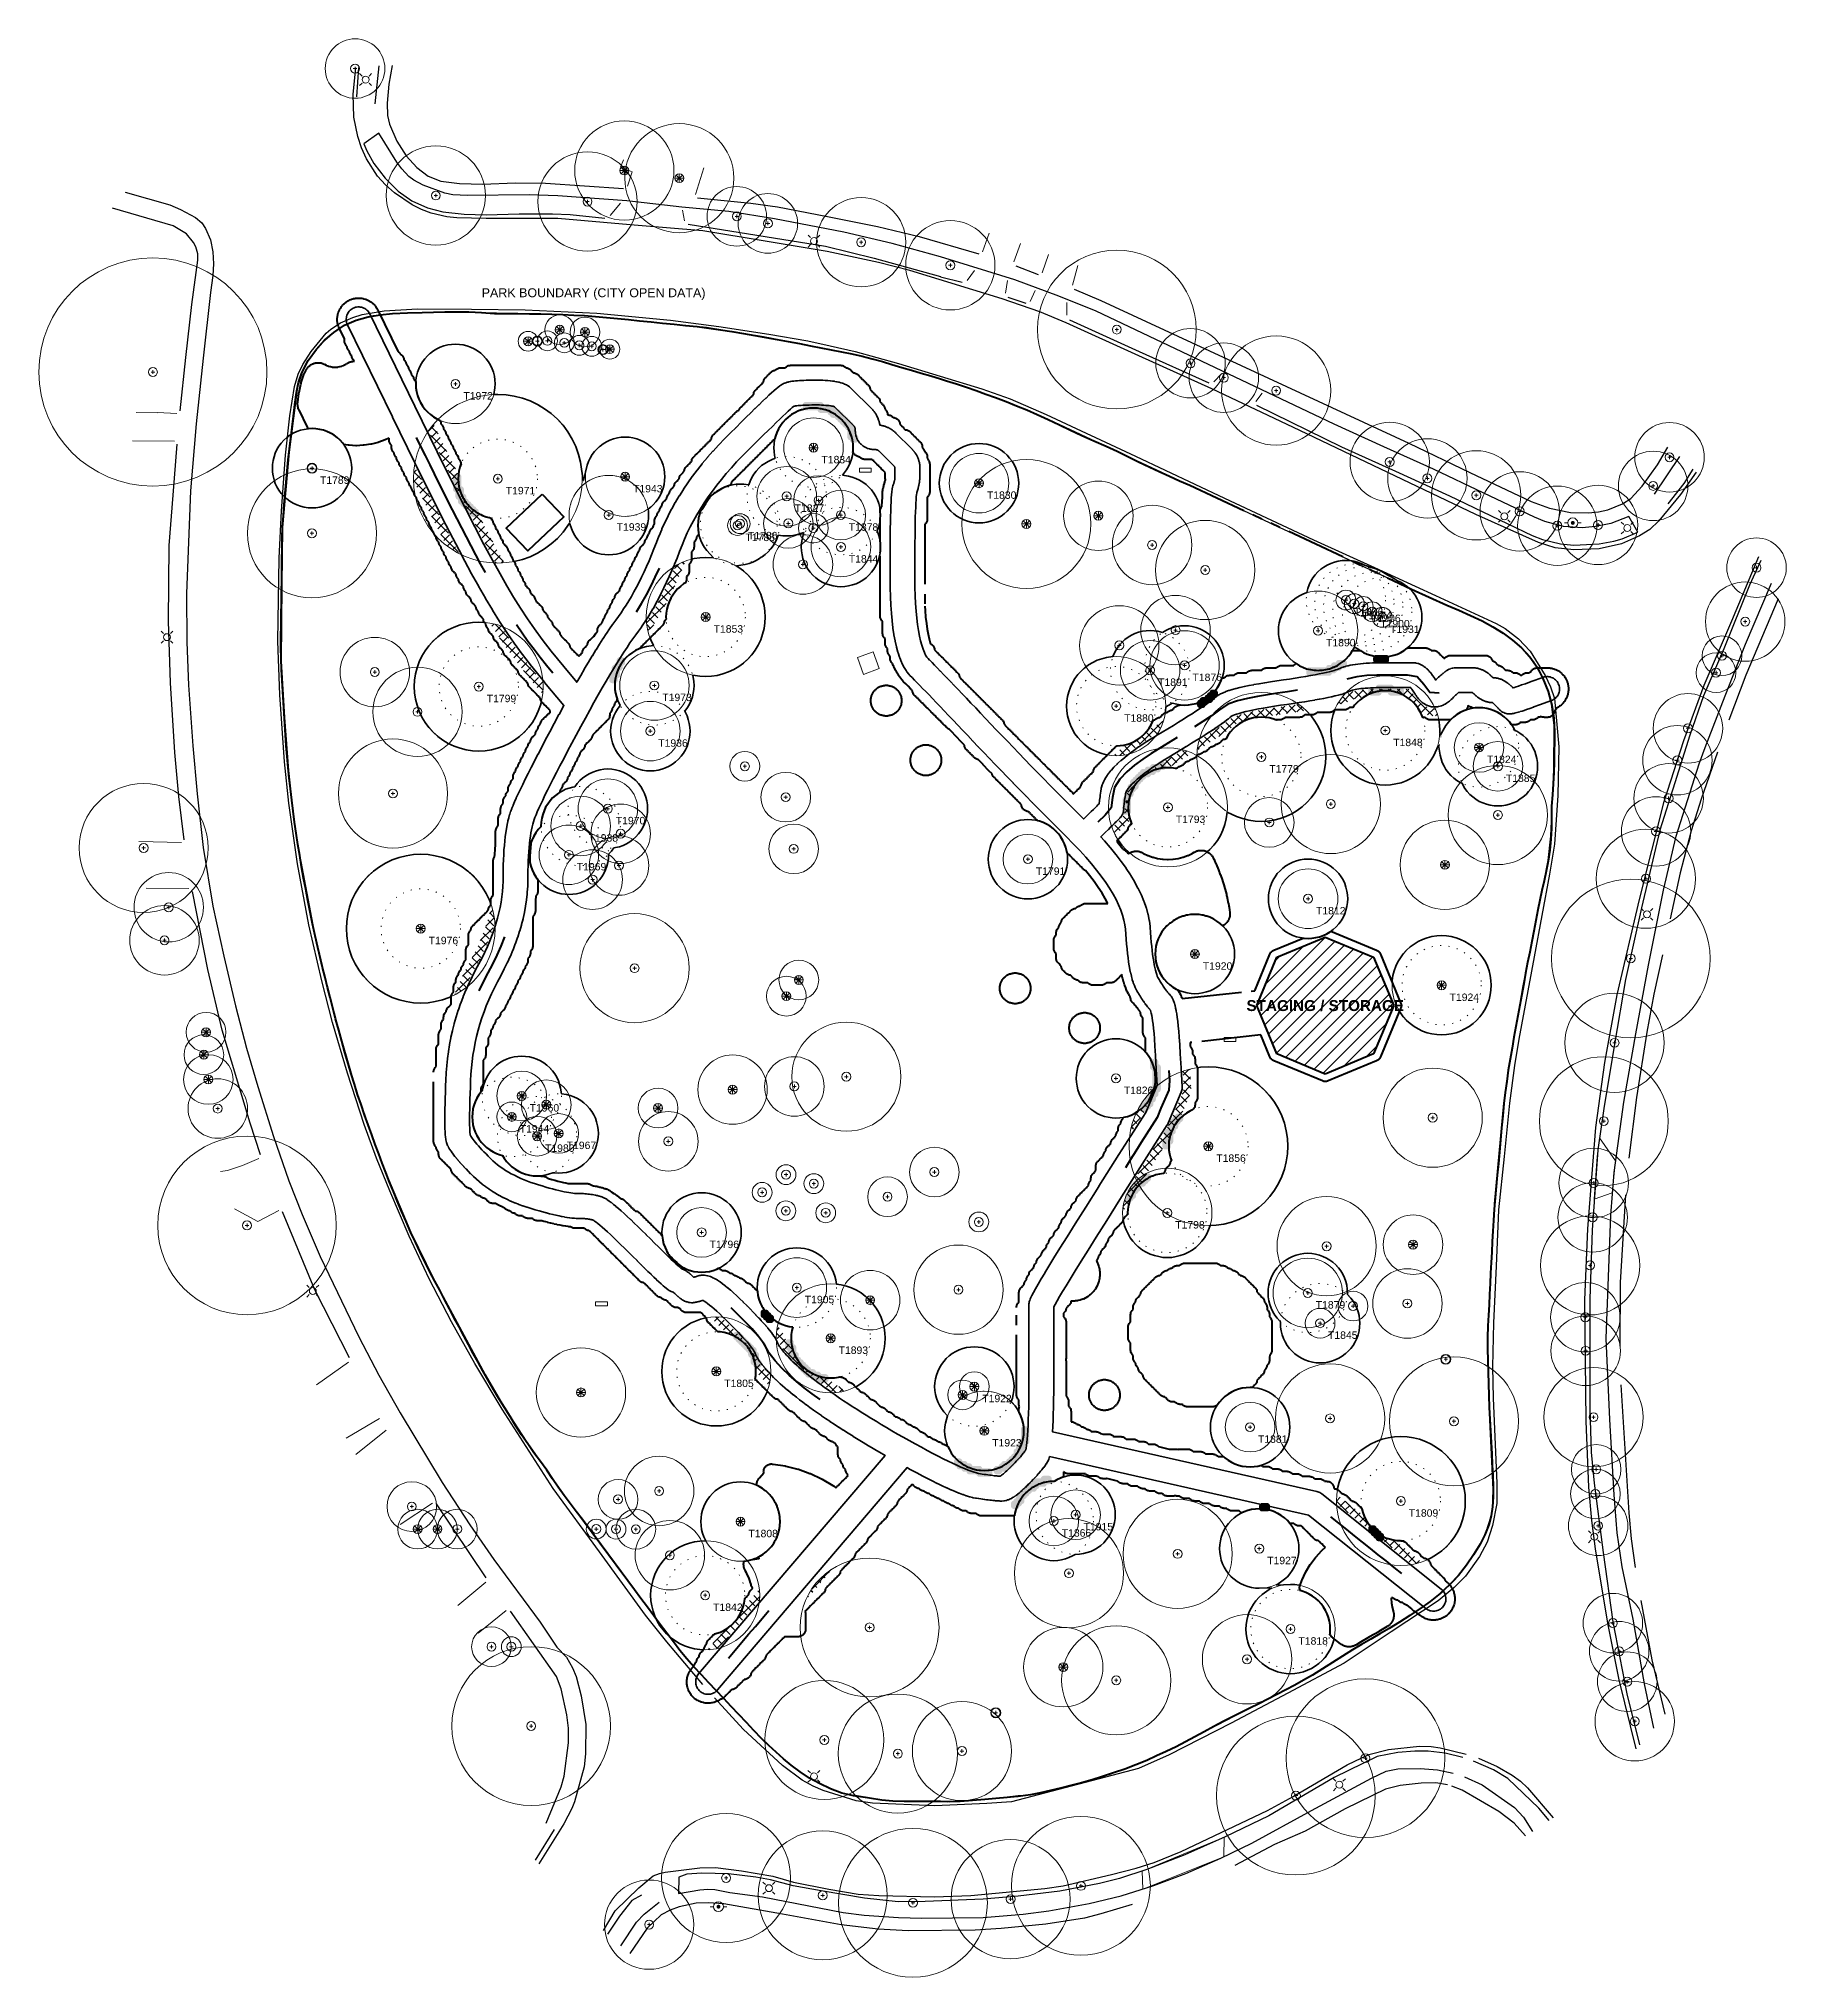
# Model space of a CAD drawing. Header units: metres. Extents: x -6559 to -6383, y 5654606 to 5654801.
import ezdxf
from ezdxf.enums import TextEntityAlignment as Align

# ---------------------------------------------------------------- set-up
doc = ezdxf.new("R2010")
doc.units = ezdxf.units.M
doc.header["$LTSCALE"] = 0.5
for name, pattern in [('DASHED', [9, 6, -3]), ('DOT', [1.5, 0, -1.5]), ('PHANTOM', [22, 12, -2, 2, -2, 2, -2])]:
    doc.linetypes.add(name, pattern=pattern)
for name, color, linetype, lineweight in [('L-ANNO-TEXT', 2, 'Continuous', 18), ('L-GRAD-DRAIN', 150, 'Continuous', 25), ('L-HARD-PAVE', 8, 'Continuous', 35), ('L-HARD-WALL', 7, 'Continuous', 50), ('L-PLNT-PROT', 1, 'DASHED', 35), ('L-PLNT-TEXT', 3, 'Continuous', 18), ('L-SITE-LIMIT', 6, 'PHANTOM', 50), ('V-BLDG', 7, 'Continuous', 50), ('V-PROP-LINE', 7, 'PHANTOM', 50), ('V-PROP-TEXT', 7, 'Continuous', 18), ('V-ROAD-CURB', 7, 'Continuous', 25), ('V-ROAD-DW', 8, 'Continuous', 18), ('V-ROAD-SW', 8, 'Continuous', 25), ('V-SITE-FURN', 40, 'Continuous', 18), ('V-SITE-HARD', 8, 'Continuous', 18), ('V-UTIL-ELEC', 1, 'Continuous', 18), ('V-UTIL-WATER', 4, 'Continuous', 18), ('V-VEG-CANOPY', 92, 'Continuous', 13), ('V-VEG-TREE', 94, 'Continuous', 18)]:
    doc.layers.add(name, color=color, linetype=linetype, lineweight=lineweight)
doc.styles.add('BR-STD', font='arial.ttf')
doc.styles.add('BR-TITLE', font='arialbd.ttf')

msp = doc.modelspace()

# ---------------------------------------------------------------- texts
at = {"layer": 'L-ANNO-TEXT', "style": 'BR-TITLE'}
msp.add_text('STAGING / STORAGE', height=1.1, dxfattribs=at).set_placement((-6429.63, 5654703.95), align=Align.MIDDLE_CENTER)
at = {"layer": 'L-PLNT-TEXT', "style": 'BR-STD'}
for s, p in [('T1972', (-6516.5, 5654765.42)), ('T1834', (-6480.41, 5654758.99)), ('T1789', (-6530.96, 5654756.92)), ('T1971', (-6512.23, 5654755.86)), ('T1943', (-6499.4, 5654756.06)), ('T1827', (-6483.11, 5654754.09)), ('T1830', (-6463.73, 5654755.41)), ('T1939', (-6501.05, 5654752.2)), ('T1878', (-6477.66, 5654752.19)), ('T1785', (-6488.07, 5654751.15)), ('T1786', (-6487.81, 5654751.33)), ('T1844', (-6477.65, 5654748.98)), ('T1853', (-6491.28, 5654741.92)), ('T1836', (-6426.74, 5654743.63)), ('T1874', (-6425.9, 5654743.27)), ('T1906', (-6425, 5654742.99)), ('T1900', (-6424.09, 5654742.45)), ('T1931', (-6423.09, 5654741.89)), ('T1890', (-6429.55, 5654740.54)), ('T1891', (-6446.48, 5654736.55)), ('T1876', (-6443.01, 5654737.04)), ('T1799', (-6514.15, 5654734.91)), ('T1973', (-6496.45, 5654735.02)), ('T1880', (-6449.9, 5654732.94)), ('T1936', (-6496.86, 5654730.42)), ('T1848', (-6422.78, 5654730.48)), ('T1824', (-6413.33, 5654728.77)), ('T1779', (-6435.27, 5654727.82)), ('T1885', (-6411.42, 5654726.87)), ('T1970', (-6501.14, 5654722.6)), ('T1793', (-6444.69, 5654722.73)), ('T1938', (-6503.88, 5654720.85)), ('T1969', (-6505.07, 5654717.95)), ('T1791', (-6458.8, 5654717.5)), ('T1812', (-6430.56, 5654713.52)), ('T1976', (-6520, 5654710.51)), ('T1920', (-6441.97, 5654707.94)), ('T1924', (-6417.1, 5654704.79)), ('T1826', (-6449.93, 5654695.41)), ('T1960', (-6509.82, 5654693.64)), ('T1944', (-6510.82, 5654691.53)), ('T1980', (-6508.27, 5654689.58)), ('T1967', (-6506.09, 5654689.86)), ('T1856', (-6440.61, 5654688.57)), ('T1798', (-6444.75, 5654681.85)), ('T1796', (-6491.69, 5654679.88)), ('T1905', (-6482.09, 5654674.32)), ('T1879', (-6430.59, 5654673.78)), ('T1845', (-6429.35, 5654670.73)), ('T1893', (-6478.68, 5654669.21)), ('T1805', (-6490.21, 5654665.87)), ('T1922', (-6464.2, 5654664.34)), ('T1923', (-6463.2, 5654659.88)), ('T1881', (-6436.41, 5654660.25)), ('T1809', (-6421.21, 5654652.8)), ('T1808', (-6487.77, 5654650.73)), ('T1866', (-6456.19, 5654650.79)), ('T1915', (-6453.99, 5654651.42)), ('T1927', (-6435.48, 5654648.01)), ('T1842', (-6491.33, 5654643.3)), ('T1818', (-6432.33, 5654639.9))]:
    msp.add_text(s, height=0.75, dxfattribs=at).set_placement(p, align=Align.MIDDLE_LEFT)
at = {"layer": 'V-PROP-TEXT', "style": 'BR-STD'}
msp.add_text('PARK BOUNDARY (CITY OPEN DATA)', height=0.9, dxfattribs=at).set_placement((-6514.66, 5654775.81), align=Align.MIDDLE_LEFT)

# ---------------------------------------------------------------- blocks, each defined once
blk = doc.blocks.new('SITE-BENCH')
at = {"color": 0, "lineweight": -2}
blk.add_lwpolyline([(-1.5, -0.5), (1.5, -0.5), (1.5, 0.5), (-1.5, 0.5)], close=True, dxfattribs=at)
blk = doc.blocks.new('UTIL-HYDRANT')
at = {"lineweight": -2}
h = blk.add_hatch(color=0, dxfattribs=at)
h.dxf.hatch_style = 1
edge = h.paths.add_edge_path()
edge.add_arc((0, 0), 0.4, 0, 360)
at = {"color": 0, "lineweight": -2}
for p, q in [((-1, 0), (-1.7, 0)), ((1, 0), (1.7, 0))]:
    blk.add_line(p, q, dxfattribs=at)
blk.add_circle((0, 0), 1, dxfattribs=at)
blk = doc.blocks.new('UTIL-LIGHT')
at = {"color": 0, "lineweight": -2}
for p, q in [((-0.71, 0.71), (-1.2, 1.2)), ((0.71, 0.71), (1.2, 1.2)), ((-0.71, -0.71), (-1.2, -1.2)), ((0.71, -0.71), (1.2, -1.2))]:
    blk.add_line(p, q, dxfattribs=at)
blk.add_circle((0, 0), 0.7, dxfattribs=at)
blk = doc.blocks.new('VEG-TREE-DECID')
at = {"color": 0, "lineweight": -2}
for p, q in [((-0.6, 0), (0.6, 0)), ((0, -0.6), (0, 0.6))]:
    blk.add_line(p, q, dxfattribs=at)
blk.add_circle((0, 0), 1.5, dxfattribs=at)
blk = doc.blocks.new('VEG-TREE-CONIF')
at = {"color": 0, "lineweight": -2}
for q in [(-1.5, 0), (-1.06, 1.06), (-1.06, -1.06), (0, 1.5), (1.06, 1.06), (1.5, 0), (0, -1.5), (1.06, -1.06)]:
    blk.add_line((0, 0), q, dxfattribs=at)
blk.add_circle((0, 0), 1.5, dxfattribs=at)

# ---------------------------------------------------------------- hatches: boundary and pattern name
at = {"layer": 'L-HARD-WALL'}
h = msp.add_hatch(color=1, dxfattribs=at)
h.dxf.hatch_style = 1
h.paths.add_polyline_path([(-6480.8, 5654763.95), (-6482, 5654763.95), (-6482.03, 5654763.95), (-6482.06, 5654763.96), (-6482.09, 5654763.96), (-6482.11, 5654763.97), (-6482.14, 5654763.99), (-6482.17, 5654764), (-6482.19, 5654764.02), (-6482.21, 5654764.04), (-6482.23, 5654764.06), (-6482.25, 5654764.08), (-6482.26, 5654764.11), (-6482.28, 5654764.14), (-6482.29, 5654764.16), (-6482.29, 5654764.19), (-6482.3, 5654764.22), (-6482.3, 5654764.25), (-6482.3, 5654764.5), (-6482.3, 5654764.53), (-6482.29, 5654764.56), (-6482.29, 5654764.59), (-6482.28, 5654764.61), (-6482.26, 5654764.64), (-6482.25, 5654764.67), (-6482.23, 5654764.69), (-6482.21, 5654764.71), (-6482.19, 5654764.73), (-6482.17, 5654764.75), (-6482.14, 5654764.76), (-6482.11, 5654764.78), (-6482.09, 5654764.79), (-6482.06, 5654764.79), (-6482.03, 5654764.8), (-6482, 5654764.8), (-6480.5, 5654764.8), (-6480.47, 5654764.8), (-6480.44, 5654764.79), (-6480.41, 5654764.79), (-6480.39, 5654764.78), (-6480.36, 5654764.76), (-6480.33, 5654764.75), (-6480.31, 5654764.73), (-6480.29, 5654764.71), (-6480.27, 5654764.69), (-6480.25, 5654764.67), (-6480.24, 5654764.64), (-6480.22, 5654764.61), (-6480.21, 5654764.59), (-6480.21, 5654764.56), (-6480.2, 5654764.55), (-6479.75, 5654764.55), (-6479.72, 5654764.55), (-6479.69, 5654764.54), (-6479.66, 5654764.54), (-6479.64, 5654764.53), (-6479.61, 5654764.51), (-6479.58, 5654764.5), (-6479.56, 5654764.48), (-6479.54, 5654764.46), (-6479.52, 5654764.44), (-6479.5, 5654764.42), (-6479.49, 5654764.39), (-6479.47, 5654764.36), (-6479.46, 5654764.34), (-6479.46, 5654764.31), (-6479.45, 5654764.3), (-6479.25, 5654764.3), (-6479.22, 5654764.3), (-6479.19, 5654764.29), (-6479.16, 5654764.29), (-6479.14, 5654764.28), (-6479.11, 5654764.26), (-6479.08, 5654764.25), (-6479.06, 5654764.23), (-6479.04, 5654764.21), (-6479.02, 5654764.19), (-6479, 5654764.17), (-6478.99, 5654764.14), (-6478.97, 5654764.11), (-6478.96, 5654764.09), (-6478.96, 5654764.06), (-6478.95, 5654764.05), (-6478.75, 5654764.05), (-6478.72, 5654764.05), (-6478.69, 5654764.04), (-6478.66, 5654764.04), (-6478.64, 5654764.03), (-6478.61, 5654764.01), (-6478.58, 5654764), (-6478.56, 5654763.98), (-6478.54, 5654763.96), (-6478.52, 5654763.94), (-6478.5, 5654763.92), (-6478.49, 5654763.89), (-6478.47, 5654763.86), (-6478.46, 5654763.84), (-6478.46, 5654763.81), (-6478.45, 5654763.8), (-6478.44, 5654763.79), (-6478.41, 5654763.79), (-6478.39, 5654763.78), (-6478.36, 5654763.76), (-6478.33, 5654763.75), (-6478.31, 5654763.73), (-6478.29, 5654763.71), (-6478.27, 5654763.69), (-6478.25, 5654763.67), (-6478.24, 5654763.64), (-6478.22, 5654763.61), (-6478.21, 5654763.59), (-6478.21, 5654763.56), (-6478.2, 5654763.55), (-6478.19, 5654763.54), (-6478.16, 5654763.54), (-6478.14, 5654763.53), (-6478.11, 5654763.51), (-6478.08, 5654763.5), (-6478.06, 5654763.48), (-6478.04, 5654763.46), (-6478.02, 5654763.44), (-6478, 5654763.42), (-6477.99, 5654763.39), (-6477.97, 5654763.36), (-6477.96, 5654763.34), (-6477.96, 5654763.31), (-6477.95, 5654763.3), (-6477.94, 5654763.29), (-6477.91, 5654763.29), (-6477.89, 5654763.28), (-6477.86, 5654763.26), (-6477.83, 5654763.25), (-6477.81, 5654763.23), (-6477.79, 5654763.21), (-6477.77, 5654763.19), (-6477.75, 5654763.17), (-6477.74, 5654763.14), (-6477.72, 5654763.11), (-6477.71, 5654763.09), (-6477.71, 5654763.06), (-6477.7, 5654763.05), (-6477.69, 5654763.04), (-6477.66, 5654763.04), (-6477.64, 5654763.03), (-6477.61, 5654763.01), (-6477.58, 5654763), (-6477.56, 5654762.98), (-6477.54, 5654762.96), (-6477.52, 5654762.94), (-6477.5, 5654762.92), (-6477.49, 5654762.89), (-6477.47, 5654762.86), (-6477.46, 5654762.84), (-6477.46, 5654762.81), (-6477.45, 5654762.8), (-6477.44, 5654762.79), (-6477.41, 5654762.79), (-6477.39, 5654762.78), (-6477.36, 5654762.76), (-6477.33, 5654762.75), (-6477.31, 5654762.73), (-6477.29, 5654762.71), (-6477.27, 5654762.69), (-6477.25, 5654762.67), (-6477.24, 5654762.64), (-6477.22, 5654762.61), (-6477.21, 5654762.59), (-6477.21, 5654762.56), (-6477.2, 5654762.53), (-6477.2, 5654762.5), (-6477.2, 5654762.3), (-6477.19, 5654762.29), (-6477.16, 5654762.29), (-6477.14, 5654762.28), (-6477.11, 5654762.26), (-6477.08, 5654762.25), (-6477.06, 5654762.23), (-6477.04, 5654762.21), (-6477.02, 5654762.19), (-6477, 5654762.17), (-6476.99, 5654762.14), (-6476.97, 5654762.11), (-6476.96, 5654762.09), (-6476.96, 5654762.06), (-6476.95, 5654762.03), (-6476.95, 5654762), (-6476.95, 5654761.55), (-6476.94, 5654761.54), (-6476.91, 5654761.54), (-6476.89, 5654761.53), (-6476.86, 5654761.51), (-6476.83, 5654761.5), (-6476.81, 5654761.48), (-6476.79, 5654761.46), (-6476.77, 5654761.44), (-6476.75, 5654761.42), (-6476.74, 5654761.39), (-6476.72, 5654761.36), (-6476.71, 5654761.34), (-6476.71, 5654761.31), (-6476.7, 5654761.28), (-6476.7, 5654761.25), (-6476.7, 5654761), (-6476.7, 5654760.97), (-6476.71, 5654760.94), (-6476.71, 5654760.91), (-6476.72, 5654760.89), (-6476.74, 5654760.86), (-6476.75, 5654760.83), (-6476.77, 5654760.81), (-6476.79, 5654760.79), (-6476.81, 5654760.77), (-6476.83, 5654760.75), (-6476.86, 5654760.74), (-6476.89, 5654760.72), (-6476.91, 5654760.71), (-6476.94, 5654760.71), (-6476.97, 5654760.7), (-6477, 5654760.7), (-6477.25, 5654760.7), (-6477.28, 5654760.7), (-6477.31, 5654760.71), (-6477.34, 5654760.71), (-6477.36, 5654760.72), (-6477.39, 5654760.74), (-6477.42, 5654760.75), (-6477.44, 5654760.77), (-6477.46, 5654760.79), (-6477.48, 5654760.81), (-6477.5, 5654760.83), (-6477.51, 5654760.86), (-6477.53, 5654760.89), (-6477.54, 5654760.91), (-6477.54, 5654760.94), (-6477.55, 5654760.95), (-6477.56, 5654760.96), (-6477.59, 5654760.96), (-6477.61, 5654760.97), (-6477.64, 5654760.99), (-6477.67, 5654761), (-6477.69, 5654761.02), (-6477.71, 5654761.04), (-6477.73, 5654761.06), (-6477.75, 5654761.08), (-6477.76, 5654761.11), (-6477.78, 5654761.14), (-6477.79, 5654761.16), (-6477.79, 5654761.19), (-6477.8, 5654761.22), (-6477.8, 5654761.25), (-6477.8, 5654761.95), (-6477.81, 5654761.96), (-6477.84, 5654761.96), (-6477.86, 5654761.97), (-6477.89, 5654761.99), (-6477.92, 5654762), (-6477.94, 5654762.02), (-6477.96, 5654762.04), (-6477.98, 5654762.06), (-6478, 5654762.08), (-6478.01, 5654762.11), (-6478.03, 5654762.14), (-6478.04, 5654762.16), (-6478.04, 5654762.19), (-6478.05, 5654762.2), (-6478.06, 5654762.21), (-6478.09, 5654762.21), (-6478.11, 5654762.22), (-6478.14, 5654762.24), (-6478.17, 5654762.25), (-6478.19, 5654762.27), (-6478.21, 5654762.29), (-6478.23, 5654762.31), (-6478.25, 5654762.33), (-6478.26, 5654762.36), (-6478.28, 5654762.39), (-6478.29, 5654762.41), (-6478.29, 5654762.44), (-6478.3, 5654762.45), (-6478.31, 5654762.46), (-6478.34, 5654762.46), (-6478.36, 5654762.47), (-6478.39, 5654762.49), (-6478.42, 5654762.5), (-6478.44, 5654762.52), (-6478.46, 5654762.54), (-6478.48, 5654762.56), (-6478.5, 5654762.58), (-6478.51, 5654762.61), (-6478.53, 5654762.64), (-6478.54, 5654762.66), (-6478.54, 5654762.69), (-6478.55, 5654762.7), (-6478.56, 5654762.71), (-6478.59, 5654762.71), (-6478.61, 5654762.72), (-6478.64, 5654762.74), (-6478.67, 5654762.75), (-6478.69, 5654762.77), (-6478.71, 5654762.79), (-6478.73, 5654762.81), (-6478.75, 5654762.83), (-6478.76, 5654762.86), (-6478.78, 5654762.89), (-6478.79, 5654762.91), (-6478.79, 5654762.94), (-6478.8, 5654762.95), (-6478.81, 5654762.96), (-6478.84, 5654762.96), (-6478.86, 5654762.97), (-6478.89, 5654762.99), (-6478.92, 5654763), (-6478.94, 5654763.02), (-6478.96, 5654763.04), (-6478.98, 5654763.06), (-6479, 5654763.08), (-6479.01, 5654763.11), (-6479.03, 5654763.14), (-6479.04, 5654763.16), (-6479.04, 5654763.19), (-6479.05, 5654763.2), (-6479.25, 5654763.2), (-6479.28, 5654763.2), (-6479.31, 5654763.21), (-6479.34, 5654763.21), (-6479.36, 5654763.22), (-6479.39, 5654763.24), (-6479.42, 5654763.25), (-6479.44, 5654763.27), (-6479.46, 5654763.29), (-6479.48, 5654763.31), (-6479.5, 5654763.33), (-6479.51, 5654763.36), (-6479.53, 5654763.39), (-6479.54, 5654763.41), (-6479.54, 5654763.44), (-6479.55, 5654763.45), (-6479.56, 5654763.46), (-6479.59, 5654763.46), (-6479.61, 5654763.47), (-6479.64, 5654763.49), (-6479.67, 5654763.5), (-6479.69, 5654763.52), (-6479.71, 5654763.54), (-6479.73, 5654763.56), (-6479.75, 5654763.58), (-6479.76, 5654763.61), (-6479.78, 5654763.64), (-6479.79, 5654763.66), (-6479.79, 5654763.69), (-6479.8, 5654763.7), (-6480.5, 5654763.7), (-6480.53, 5654763.7), (-6480.56, 5654763.71), (-6480.59, 5654763.71), (-6480.61, 5654763.72), (-6480.64, 5654763.74), (-6480.67, 5654763.75), (-6480.69, 5654763.77), (-6480.71, 5654763.79), (-6480.73, 5654763.81), (-6480.75, 5654763.83), (-6480.76, 5654763.86), (-6480.78, 5654763.89), (-6480.79, 5654763.91), (-6480.79, 5654763.94)])
h = msp.add_hatch(color=1, dxfattribs=at)
h.dxf.hatch_style = 1
h.paths.add_polyline_path([(-6517.3, 5654755.7), (-6517.31, 5654755.71), (-6517.34, 5654755.71), (-6517.36, 5654755.72), (-6517.39, 5654755.74), (-6517.42, 5654755.75), (-6517.44, 5654755.77), (-6517.46, 5654755.79), (-6517.48, 5654755.81), (-6517.5, 5654755.83), (-6517.51, 5654755.86), (-6517.53, 5654755.89), (-6517.54, 5654755.91), (-6517.54, 5654755.94), (-6517.55, 5654755.97), (-6517.55, 5654756), (-6517.55, 5654757.25), (-6517.55, 5654757.28), (-6517.54, 5654757.31), (-6517.54, 5654757.34), (-6517.53, 5654757.36), (-6517.51, 5654757.39), (-6517.5, 5654757.42), (-6517.48, 5654757.44), (-6517.46, 5654757.46), (-6517.44, 5654757.48), (-6517.42, 5654757.5), (-6517.39, 5654757.51), (-6517.36, 5654757.53), (-6517.34, 5654757.54), (-6517.31, 5654757.54), (-6517.28, 5654757.55), (-6517.25, 5654757.55), (-6517, 5654757.55), (-6516.97, 5654757.55), (-6516.94, 5654757.54), (-6516.91, 5654757.54), (-6516.89, 5654757.53), (-6516.86, 5654757.51), (-6516.83, 5654757.5), (-6516.81, 5654757.48), (-6516.79, 5654757.46), (-6516.77, 5654757.44), (-6516.75, 5654757.42), (-6516.74, 5654757.39), (-6516.72, 5654757.36), (-6516.71, 5654757.34), (-6516.71, 5654757.31), (-6516.7, 5654757.28), (-6516.7, 5654757.25), (-6516.7, 5654756.3), (-6516.69, 5654756.29), (-6516.66, 5654756.29), (-6516.64, 5654756.28), (-6516.61, 5654756.26), (-6516.58, 5654756.25), (-6516.56, 5654756.23), (-6516.54, 5654756.21), (-6516.52, 5654756.19), (-6516.5, 5654756.17), (-6516.49, 5654756.14), (-6516.47, 5654756.11), (-6516.46, 5654756.09), (-6516.46, 5654756.06), (-6516.45, 5654756.03), (-6516.45, 5654756), (-6516.45, 5654755.55), (-6516.44, 5654755.54), (-6516.41, 5654755.54), (-6516.39, 5654755.53), (-6516.36, 5654755.51), (-6516.33, 5654755.5), (-6516.31, 5654755.48), (-6516.29, 5654755.46), (-6516.27, 5654755.44), (-6516.25, 5654755.42), (-6516.24, 5654755.39), (-6516.22, 5654755.36), (-6516.21, 5654755.34), (-6516.21, 5654755.31), (-6516.2, 5654755.28), (-6516.2, 5654755.25), (-6516.2, 5654755.05), (-6516.19, 5654755.04), (-6516.16, 5654755.04), (-6516.14, 5654755.03), (-6516.11, 5654755.01), (-6516.08, 5654755), (-6516.06, 5654754.98), (-6516.04, 5654754.96), (-6516.02, 5654754.94), (-6516, 5654754.92), (-6515.99, 5654754.89), (-6515.97, 5654754.86), (-6515.96, 5654754.84), (-6515.96, 5654754.81), (-6515.95, 5654754.8), (-6515.94, 5654754.79), (-6515.91, 5654754.79), (-6515.89, 5654754.78), (-6515.86, 5654754.76), (-6515.83, 5654754.75), (-6515.81, 5654754.73), (-6515.79, 5654754.71), (-6515.77, 5654754.69), (-6515.75, 5654754.67), (-6515.74, 5654754.64), (-6515.72, 5654754.61), (-6515.71, 5654754.59), (-6515.71, 5654754.56), (-6515.7, 5654754.55), (-6515.69, 5654754.54), (-6515.66, 5654754.54), (-6515.64, 5654754.53), (-6515.61, 5654754.51), (-6515.58, 5654754.5), (-6515.56, 5654754.48), (-6515.54, 5654754.46), (-6515.52, 5654754.44), (-6515.5, 5654754.42), (-6515.49, 5654754.39), (-6515.47, 5654754.36), (-6515.46, 5654754.34), (-6515.46, 5654754.31), (-6515.45, 5654754.3), (-6515.44, 5654754.29), (-6515.41, 5654754.29), (-6515.39, 5654754.28), (-6515.36, 5654754.26), (-6515.33, 5654754.25), (-6515.31, 5654754.23), (-6515.29, 5654754.21), (-6515.27, 5654754.19), (-6515.25, 5654754.17), (-6515.24, 5654754.14), (-6515.22, 5654754.11), (-6515.21, 5654754.09), (-6515.21, 5654754.06), (-6515.2, 5654754.05), (-6515.19, 5654754.04), (-6515.16, 5654754.04), (-6515.14, 5654754.03), (-6515.11, 5654754.01), (-6515.08, 5654754), (-6515.06, 5654753.98), (-6515.04, 5654753.96), (-6515.02, 5654753.94), (-6515, 5654753.92), (-6514.99, 5654753.89), (-6514.97, 5654753.86), (-6514.96, 5654753.84), (-6514.96, 5654753.81), (-6514.95, 5654753.78), (-6514.95, 5654753.75), (-6514.95, 5654753.5), (-6514.95, 5654753.47), (-6514.96, 5654753.44), (-6514.96, 5654753.41), (-6514.97, 5654753.39), (-6514.99, 5654753.36), (-6515, 5654753.33), (-6515.02, 5654753.31), (-6515.04, 5654753.29), (-6515.06, 5654753.27), (-6515.08, 5654753.25), (-6515.11, 5654753.24), (-6515.14, 5654753.22), (-6515.16, 5654753.21), (-6515.19, 5654753.21), (-6515.22, 5654753.2), (-6515.25, 5654753.2), (-6515.5, 5654753.2), (-6515.53, 5654753.2), (-6515.56, 5654753.21), (-6515.59, 5654753.21), (-6515.61, 5654753.22), (-6515.64, 5654753.24), (-6515.67, 5654753.25), (-6515.69, 5654753.27), (-6515.71, 5654753.29), (-6515.73, 5654753.31), (-6515.75, 5654753.33), (-6515.76, 5654753.36), (-6515.78, 5654753.39), (-6515.79, 5654753.41), (-6515.79, 5654753.44), (-6515.8, 5654753.45), (-6515.81, 5654753.46), (-6515.84, 5654753.46), (-6515.86, 5654753.47), (-6515.89, 5654753.49), (-6515.92, 5654753.5), (-6515.94, 5654753.52), (-6515.96, 5654753.54), (-6515.98, 5654753.56), (-6516, 5654753.58), (-6516.01, 5654753.61), (-6516.03, 5654753.64), (-6516.04, 5654753.66), (-6516.04, 5654753.69), (-6516.05, 5654753.7), (-6516.06, 5654753.71), (-6516.09, 5654753.71), (-6516.11, 5654753.72), (-6516.14, 5654753.74), (-6516.17, 5654753.75), (-6516.19, 5654753.77), (-6516.21, 5654753.79), (-6516.23, 5654753.81), (-6516.25, 5654753.83), (-6516.26, 5654753.86), (-6516.28, 5654753.89), (-6516.29, 5654753.91), (-6516.29, 5654753.94), (-6516.3, 5654753.95), (-6516.31, 5654753.96), (-6516.34, 5654753.96), (-6516.36, 5654753.97), (-6516.39, 5654753.99), (-6516.42, 5654754), (-6516.44, 5654754.02), (-6516.46, 5654754.04), (-6516.48, 5654754.06), (-6516.5, 5654754.08), (-6516.51, 5654754.11), (-6516.53, 5654754.14), (-6516.54, 5654754.16), (-6516.54, 5654754.19), (-6516.55, 5654754.2), (-6516.56, 5654754.21), (-6516.59, 5654754.21), (-6516.61, 5654754.22), (-6516.64, 5654754.24), (-6516.67, 5654754.25), (-6516.69, 5654754.27), (-6516.71, 5654754.29), (-6516.73, 5654754.31), (-6516.75, 5654754.33), (-6516.76, 5654754.36), (-6516.78, 5654754.39), (-6516.79, 5654754.41), (-6516.79, 5654754.44), (-6516.8, 5654754.45), (-6516.81, 5654754.46), (-6516.84, 5654754.46), (-6516.86, 5654754.47), (-6516.89, 5654754.49), (-6516.92, 5654754.5), (-6516.94, 5654754.52), (-6516.96, 5654754.54), (-6516.98, 5654754.56), (-6517, 5654754.58), (-6517.01, 5654754.61), (-6517.03, 5654754.64), (-6517.04, 5654754.66), (-6517.04, 5654754.69), (-6517.05, 5654754.72), (-6517.05, 5654754.75), (-6517.05, 5654754.95), (-6517.06, 5654754.96), (-6517.09, 5654754.96), (-6517.11, 5654754.97), (-6517.14, 5654754.99), (-6517.17, 5654755), (-6517.19, 5654755.02), (-6517.21, 5654755.04), (-6517.23, 5654755.06), (-6517.25, 5654755.08), (-6517.26, 5654755.11), (-6517.28, 5654755.14), (-6517.29, 5654755.16), (-6517.29, 5654755.19), (-6517.3, 5654755.22), (-6517.3, 5654755.25)])
h = msp.add_hatch(color=1, dxfattribs=at)
h.dxf.hatch_style = 1
h.paths.add_polyline_path([(-6501.8, 5654737.25), (-6501.8, 5654737.28), (-6501.79, 5654737.31), (-6501.79, 5654737.34), (-6501.78, 5654737.36), (-6501.76, 5654737.39), (-6501.75, 5654737.42), (-6501.73, 5654737.44), (-6501.71, 5654737.46), (-6501.69, 5654737.48), (-6501.67, 5654737.5), (-6501.64, 5654737.51), (-6501.61, 5654737.53), (-6501.59, 5654737.54), (-6501.56, 5654737.54), (-6501.55, 5654737.55), (-6501.55, 5654738), (-6501.55, 5654738.03), (-6501.54, 5654738.06), (-6501.54, 5654738.09), (-6501.53, 5654738.11), (-6501.51, 5654738.14), (-6501.5, 5654738.17), (-6501.48, 5654738.19), (-6501.46, 5654738.21), (-6501.44, 5654738.23), (-6501.42, 5654738.25), (-6501.39, 5654738.26), (-6501.36, 5654738.28), (-6501.34, 5654738.29), (-6501.31, 5654738.29), (-6501.3, 5654738.3), (-6501.29, 5654738.31), (-6501.29, 5654738.34), (-6501.28, 5654738.36), (-6501.26, 5654738.39), (-6501.25, 5654738.42), (-6501.23, 5654738.44), (-6501.21, 5654738.46), (-6501.19, 5654738.48), (-6501.17, 5654738.5), (-6501.14, 5654738.51), (-6501.11, 5654738.53), (-6501.09, 5654738.54), (-6501.06, 5654738.54), (-6501.05, 5654738.55), (-6501.05, 5654738.75), (-6501.05, 5654738.78), (-6501.04, 5654738.81), (-6501.04, 5654738.84), (-6501.03, 5654738.86), (-6501.01, 5654738.89), (-6501, 5654738.92), (-6500.98, 5654738.94), (-6500.96, 5654738.96), (-6500.94, 5654738.98), (-6500.92, 5654739), (-6500.89, 5654739.01), (-6500.86, 5654739.03), (-6500.84, 5654739.04), (-6500.81, 5654739.04), (-6500.78, 5654739.05), (-6500.75, 5654739.05), (-6500.5, 5654739.05), (-6500.47, 5654739.05), (-6500.44, 5654739.04), (-6500.41, 5654739.04), (-6500.39, 5654739.03), (-6500.36, 5654739.01), (-6500.33, 5654739), (-6500.31, 5654738.98), (-6500.29, 5654738.96), (-6500.27, 5654738.94), (-6500.25, 5654738.92), (-6500.24, 5654738.89), (-6500.22, 5654738.86), (-6500.21, 5654738.84), (-6500.21, 5654738.81), (-6500.2, 5654738.78), (-6500.2, 5654738.75), (-6500.2, 5654738.5), (-6500.2, 5654738.47), (-6500.21, 5654738.44), (-6500.21, 5654738.41), (-6500.22, 5654738.39), (-6500.24, 5654738.36), (-6500.25, 5654738.33), (-6500.27, 5654738.31), (-6500.29, 5654738.29), (-6500.31, 5654738.27), (-6500.33, 5654738.25), (-6500.36, 5654738.24), (-6500.39, 5654738.22), (-6500.41, 5654738.21), (-6500.44, 5654738.21), (-6500.45, 5654738.2), (-6500.45, 5654738), (-6500.45, 5654737.97), (-6500.46, 5654737.94), (-6500.46, 5654737.91), (-6500.47, 5654737.89), (-6500.49, 5654737.86), (-6500.5, 5654737.83), (-6500.52, 5654737.81), (-6500.54, 5654737.79), (-6500.56, 5654737.77), (-6500.58, 5654737.75), (-6500.61, 5654737.74), (-6500.64, 5654737.72), (-6500.66, 5654737.71), (-6500.69, 5654737.71), (-6500.7, 5654737.7), (-6500.7, 5654737.25), (-6500.7, 5654737.22), (-6500.71, 5654737.19), (-6500.71, 5654737.16), (-6500.72, 5654737.14), (-6500.74, 5654737.11), (-6500.75, 5654737.08), (-6500.77, 5654737.06), (-6500.79, 5654737.04), (-6500.81, 5654737.02), (-6500.83, 5654737), (-6500.86, 5654736.99), (-6500.89, 5654736.97), (-6500.91, 5654736.96), (-6500.94, 5654736.96), (-6500.95, 5654736.95), (-6500.95, 5654736.75), (-6500.95, 5654736.72), (-6500.96, 5654736.69), (-6500.96, 5654736.66), (-6500.97, 5654736.64), (-6500.99, 5654736.61), (-6501, 5654736.58), (-6501.02, 5654736.56), (-6501.04, 5654736.54), (-6501.06, 5654736.52), (-6501.08, 5654736.5), (-6501.11, 5654736.49), (-6501.14, 5654736.47), (-6501.16, 5654736.46), (-6501.19, 5654736.46), (-6501.22, 5654736.45), (-6501.25, 5654736.45), (-6501.5, 5654736.45), (-6501.53, 5654736.45), (-6501.56, 5654736.46), (-6501.59, 5654736.46), (-6501.61, 5654736.47), (-6501.64, 5654736.49), (-6501.67, 5654736.5), (-6501.69, 5654736.52), (-6501.71, 5654736.54), (-6501.73, 5654736.56), (-6501.75, 5654736.58), (-6501.76, 5654736.61), (-6501.78, 5654736.64), (-6501.79, 5654736.66), (-6501.79, 5654736.69), (-6501.8, 5654736.72), (-6501.8, 5654736.75)])
h = msp.add_hatch(color=1, dxfattribs=at)
h.dxf.hatch_style = 1
h.paths.add_polyline_path([(-6431.25, 5654737.2), (-6431.28, 5654737.2), (-6431.31, 5654737.21), (-6431.34, 5654737.21), (-6431.36, 5654737.22), (-6431.39, 5654737.24), (-6431.42, 5654737.25), (-6431.44, 5654737.27), (-6431.46, 5654737.29), (-6431.48, 5654737.31), (-6431.5, 5654737.33), (-6431.51, 5654737.36), (-6431.53, 5654737.39), (-6431.54, 5654737.41), (-6431.54, 5654737.44), (-6431.55, 5654737.47), (-6431.55, 5654737.5), (-6431.55, 5654737.75), (-6431.55, 5654737.78), (-6431.54, 5654737.81), (-6431.54, 5654737.84), (-6431.53, 5654737.86), (-6431.51, 5654737.89), (-6431.5, 5654737.92), (-6431.48, 5654737.94), (-6431.46, 5654737.96), (-6431.44, 5654737.98), (-6431.42, 5654738), (-6431.39, 5654738.01), (-6431.36, 5654738.03), (-6431.34, 5654738.04), (-6431.31, 5654738.04), (-6431.28, 5654738.05), (-6431.25, 5654738.05), (-6429.55, 5654738.05), (-6429.54, 5654738.06), (-6429.54, 5654738.09), (-6429.53, 5654738.11), (-6429.51, 5654738.14), (-6429.5, 5654738.17), (-6429.48, 5654738.19), (-6429.46, 5654738.21), (-6429.44, 5654738.23), (-6429.42, 5654738.25), (-6429.39, 5654738.26), (-6429.36, 5654738.28), (-6429.34, 5654738.29), (-6429.31, 5654738.29), (-6429.28, 5654738.3), (-6429.25, 5654738.3), (-6429.05, 5654738.3), (-6429.04, 5654738.31), (-6429.04, 5654738.34), (-6429.03, 5654738.36), (-6429.01, 5654738.39), (-6429, 5654738.42), (-6428.98, 5654738.44), (-6428.96, 5654738.46), (-6428.94, 5654738.48), (-6428.92, 5654738.5), (-6428.89, 5654738.51), (-6428.86, 5654738.53), (-6428.84, 5654738.54), (-6428.81, 5654738.54), (-6428.78, 5654738.55), (-6428.75, 5654738.55), (-6428.55, 5654738.55), (-6428.54, 5654738.56), (-6428.54, 5654738.59), (-6428.53, 5654738.61), (-6428.51, 5654738.64), (-6428.5, 5654738.67), (-6428.48, 5654738.69), (-6428.46, 5654738.71), (-6428.44, 5654738.73), (-6428.42, 5654738.75), (-6428.39, 5654738.76), (-6428.36, 5654738.78), (-6428.34, 5654738.79), (-6428.31, 5654738.79), (-6428.28, 5654738.8), (-6428.25, 5654738.8), (-6427.75, 5654738.8), (-6427.72, 5654738.8), (-6427.69, 5654738.79), (-6427.66, 5654738.79), (-6427.64, 5654738.78), (-6427.61, 5654738.76), (-6427.58, 5654738.75), (-6427.56, 5654738.73), (-6427.54, 5654738.71), (-6427.52, 5654738.69), (-6427.5, 5654738.67), (-6427.49, 5654738.64), (-6427.47, 5654738.61), (-6427.46, 5654738.59), (-6427.46, 5654738.56), (-6427.45, 5654738.53), (-6427.45, 5654738.5), (-6427.45, 5654738.25), (-6427.45, 5654738.22), (-6427.46, 5654738.19), (-6427.46, 5654738.16), (-6427.47, 5654738.14), (-6427.49, 5654738.11), (-6427.5, 5654738.08), (-6427.52, 5654738.06), (-6427.54, 5654738.04), (-6427.56, 5654738.02), (-6427.58, 5654738), (-6427.61, 5654737.99), (-6427.64, 5654737.97), (-6427.66, 5654737.96), (-6427.69, 5654737.96), (-6427.72, 5654737.95), (-6427.75, 5654737.95), (-6427.95, 5654737.95), (-6427.96, 5654737.94), (-6427.96, 5654737.91), (-6427.97, 5654737.89), (-6427.99, 5654737.86), (-6428, 5654737.83), (-6428.02, 5654737.81), (-6428.04, 5654737.79), (-6428.06, 5654737.77), (-6428.08, 5654737.75), (-6428.11, 5654737.74), (-6428.14, 5654737.72), (-6428.16, 5654737.71), (-6428.19, 5654737.71), (-6428.22, 5654737.7), (-6428.25, 5654737.7), (-6428.45, 5654737.7), (-6428.46, 5654737.69), (-6428.46, 5654737.66), (-6428.47, 5654737.64), (-6428.49, 5654737.61), (-6428.5, 5654737.58), (-6428.52, 5654737.56), (-6428.54, 5654737.54), (-6428.56, 5654737.52), (-6428.58, 5654737.5), (-6428.61, 5654737.49), (-6428.64, 5654737.47), (-6428.66, 5654737.46), (-6428.69, 5654737.46), (-6428.72, 5654737.45), (-6428.75, 5654737.45), (-6428.95, 5654737.45), (-6428.96, 5654737.44), (-6428.96, 5654737.41), (-6428.97, 5654737.39), (-6428.99, 5654737.36), (-6429, 5654737.33), (-6429.02, 5654737.31), (-6429.04, 5654737.29), (-6429.06, 5654737.27), (-6429.08, 5654737.25), (-6429.11, 5654737.24), (-6429.14, 5654737.22), (-6429.16, 5654737.21), (-6429.19, 5654737.21), (-6429.22, 5654737.2), (-6429.25, 5654737.2)])
h = msp.add_hatch(color=1, dxfattribs=at)
h.dxf.hatch_style = 1
h.paths.add_polyline_path([(-6424.5, 5654738.45), (-6424.53, 5654738.45), (-6424.56, 5654738.46), (-6424.59, 5654738.46), (-6424.61, 5654738.47), (-6424.64, 5654738.49), (-6424.67, 5654738.5), (-6424.69, 5654738.52), (-6424.71, 5654738.54), (-6424.73, 5654738.56), (-6424.75, 5654738.58), (-6424.76, 5654738.61), (-6424.78, 5654738.64), (-6424.79, 5654738.66), (-6424.79, 5654738.69), (-6424.8, 5654738.72), (-6424.8, 5654738.75), (-6424.8, 5654739), (-6424.8, 5654739.03), (-6424.79, 5654739.06), (-6424.79, 5654739.09), (-6424.78, 5654739.11), (-6424.76, 5654739.14), (-6424.75, 5654739.17), (-6424.73, 5654739.19), (-6424.71, 5654739.21), (-6424.69, 5654739.23), (-6424.67, 5654739.25), (-6424.64, 5654739.26), (-6424.61, 5654739.28), (-6424.59, 5654739.29), (-6424.56, 5654739.29), (-6424.53, 5654739.3), (-6424.5, 5654739.3), (-6423.5, 5654739.3), (-6423.47, 5654739.3), (-6423.44, 5654739.29), (-6423.41, 5654739.29), (-6423.39, 5654739.28), (-6423.36, 5654739.26), (-6423.33, 5654739.25), (-6423.31, 5654739.23), (-6423.29, 5654739.21), (-6423.27, 5654739.19), (-6423.25, 5654739.17), (-6423.24, 5654739.14), (-6423.22, 5654739.11), (-6423.21, 5654739.09), (-6423.21, 5654739.06), (-6423.2, 5654739.03), (-6423.2, 5654739), (-6423.2, 5654738.75), (-6423.2, 5654738.72), (-6423.21, 5654738.69), (-6423.21, 5654738.66), (-6423.22, 5654738.64), (-6423.24, 5654738.61), (-6423.25, 5654738.58), (-6423.27, 5654738.56), (-6423.29, 5654738.54), (-6423.31, 5654738.52), (-6423.33, 5654738.5), (-6423.36, 5654738.49), (-6423.39, 5654738.47), (-6423.41, 5654738.46), (-6423.44, 5654738.46), (-6423.47, 5654738.45), (-6423.5, 5654738.45)])
h = msp.add_hatch(color=1, dxfattribs=at)
h.dxf.hatch_style = 1
h.paths.add_polyline_path([(-6442.3, 5654734.8), (-6442.29, 5654734.81), (-6442.29, 5654734.84), (-6442.28, 5654734.86), (-6442.26, 5654734.89), (-6442.25, 5654734.92), (-6442.23, 5654734.94), (-6442.21, 5654734.96), (-6442.19, 5654734.98), (-6442.17, 5654735), (-6442.14, 5654735.01), (-6442.11, 5654735.03), (-6442.09, 5654735.04), (-6442.06, 5654735.04), (-6442.03, 5654735.05), (-6442, 5654735.05), (-6441.8, 5654735.05), (-6441.79, 5654735.06), (-6441.79, 5654735.09), (-6441.78, 5654735.11), (-6441.76, 5654735.14), (-6441.75, 5654735.17), (-6441.73, 5654735.19), (-6441.71, 5654735.21), (-6441.69, 5654735.23), (-6441.67, 5654735.25), (-6441.64, 5654735.26), (-6441.61, 5654735.28), (-6441.59, 5654735.29), (-6441.56, 5654735.29), (-6441.55, 5654735.3), (-6441.54, 5654735.31), (-6441.54, 5654735.34), (-6441.53, 5654735.36), (-6441.51, 5654735.39), (-6441.5, 5654735.42), (-6441.48, 5654735.44), (-6441.46, 5654735.46), (-6441.44, 5654735.48), (-6441.42, 5654735.5), (-6441.39, 5654735.51), (-6441.36, 5654735.53), (-6441.34, 5654735.54), (-6441.31, 5654735.54), (-6441.3, 5654735.55), (-6441.29, 5654735.56), (-6441.29, 5654735.59), (-6441.28, 5654735.61), (-6441.26, 5654735.64), (-6441.25, 5654735.67), (-6441.23, 5654735.69), (-6441.21, 5654735.71), (-6441.19, 5654735.73), (-6441.17, 5654735.75), (-6441.14, 5654735.76), (-6441.11, 5654735.78), (-6441.09, 5654735.79), (-6441.06, 5654735.79), (-6441.03, 5654735.8), (-6441, 5654735.8), (-6440.75, 5654735.8), (-6440.72, 5654735.8), (-6440.69, 5654735.79), (-6440.66, 5654735.79), (-6440.64, 5654735.78), (-6440.61, 5654735.76), (-6440.58, 5654735.75), (-6440.56, 5654735.73), (-6440.54, 5654735.71), (-6440.52, 5654735.69), (-6440.5, 5654735.67), (-6440.49, 5654735.64), (-6440.47, 5654735.61), (-6440.46, 5654735.59), (-6440.46, 5654735.56), (-6440.45, 5654735.53), (-6440.45, 5654735.5), (-6440.45, 5654735.25), (-6440.45, 5654735.22), (-6440.46, 5654735.19), (-6440.46, 5654735.16), (-6440.47, 5654735.14), (-6440.49, 5654735.11), (-6440.5, 5654735.08), (-6440.52, 5654735.06), (-6440.54, 5654735.04), (-6440.56, 5654735.02), (-6440.58, 5654735), (-6440.61, 5654734.99), (-6440.64, 5654734.97), (-6440.66, 5654734.96), (-6440.69, 5654734.96), (-6440.7, 5654734.95), (-6440.71, 5654734.94), (-6440.71, 5654734.91), (-6440.72, 5654734.89), (-6440.74, 5654734.86), (-6440.75, 5654734.83), (-6440.77, 5654734.81), (-6440.79, 5654734.79), (-6440.81, 5654734.77), (-6440.83, 5654734.75), (-6440.86, 5654734.74), (-6440.89, 5654734.72), (-6440.91, 5654734.71), (-6440.94, 5654734.71), (-6440.95, 5654734.7), (-6440.96, 5654734.69), (-6440.96, 5654734.66), (-6440.97, 5654734.64), (-6440.99, 5654734.61), (-6441, 5654734.58), (-6441.02, 5654734.56), (-6441.04, 5654734.54), (-6441.06, 5654734.52), (-6441.08, 5654734.5), (-6441.11, 5654734.49), (-6441.14, 5654734.47), (-6441.16, 5654734.46), (-6441.19, 5654734.46), (-6441.22, 5654734.45), (-6441.25, 5654734.45), (-6441.45, 5654734.45), (-6441.46, 5654734.44), (-6441.46, 5654734.41), (-6441.47, 5654734.39), (-6441.49, 5654734.36), (-6441.5, 5654734.33), (-6441.52, 5654734.31), (-6441.54, 5654734.29), (-6441.56, 5654734.27), (-6441.58, 5654734.25), (-6441.61, 5654734.24), (-6441.64, 5654734.22), (-6441.66, 5654734.21), (-6441.69, 5654734.21), (-6441.7, 5654734.2), (-6441.71, 5654734.19), (-6441.71, 5654734.16), (-6441.72, 5654734.14), (-6441.74, 5654734.11), (-6441.75, 5654734.08), (-6441.77, 5654734.06), (-6441.79, 5654734.04), (-6441.81, 5654734.02), (-6441.83, 5654734), (-6441.86, 5654733.99), (-6441.89, 5654733.97), (-6441.91, 5654733.96), (-6441.94, 5654733.96), (-6441.97, 5654733.95), (-6442, 5654733.95), (-6442.25, 5654733.95), (-6442.28, 5654733.95), (-6442.31, 5654733.96), (-6442.34, 5654733.96), (-6442.36, 5654733.97), (-6442.39, 5654733.99), (-6442.42, 5654734), (-6442.44, 5654734.02), (-6442.46, 5654734.04), (-6442.48, 5654734.06), (-6442.5, 5654734.08), (-6442.51, 5654734.11), (-6442.53, 5654734.14), (-6442.54, 5654734.16), (-6442.54, 5654734.19), (-6442.55, 5654734.22), (-6442.55, 5654734.25), (-6442.55, 5654734.5), (-6442.55, 5654734.53), (-6442.54, 5654734.56), (-6442.54, 5654734.59), (-6442.53, 5654734.61), (-6442.51, 5654734.64), (-6442.5, 5654734.67), (-6442.48, 5654734.69), (-6442.46, 5654734.71), (-6442.44, 5654734.73), (-6442.42, 5654734.75), (-6442.39, 5654734.76), (-6442.36, 5654734.78), (-6442.34, 5654734.79), (-6442.31, 5654734.79)])
h = msp.add_hatch(color=1, dxfattribs=at)
h.dxf.hatch_style = 1
h.paths.add_polyline_path([(-6425, 5654735.2), (-6425.03, 5654735.2), (-6425.06, 5654735.21), (-6425.09, 5654735.21), (-6425.11, 5654735.22), (-6425.14, 5654735.24), (-6425.17, 5654735.25), (-6425.19, 5654735.27), (-6425.21, 5654735.29), (-6425.23, 5654735.31), (-6425.25, 5654735.33), (-6425.26, 5654735.36), (-6425.28, 5654735.39), (-6425.29, 5654735.41), (-6425.29, 5654735.44), (-6425.3, 5654735.47), (-6425.3, 5654735.5), (-6425.3, 5654735.75), (-6425.3, 5654735.78), (-6425.29, 5654735.81), (-6425.29, 5654735.84), (-6425.28, 5654735.86), (-6425.26, 5654735.89), (-6425.25, 5654735.92), (-6425.23, 5654735.94), (-6425.21, 5654735.96), (-6425.19, 5654735.98), (-6425.17, 5654736), (-6425.14, 5654736.01), (-6425.11, 5654736.03), (-6425.09, 5654736.04), (-6425.06, 5654736.04), (-6425.03, 5654736.05), (-6425, 5654736.05), (-6424.55, 5654736.05), (-6424.54, 5654736.06), (-6424.54, 5654736.09), (-6424.53, 5654736.11), (-6424.51, 5654736.14), (-6424.5, 5654736.17), (-6424.48, 5654736.19), (-6424.46, 5654736.21), (-6424.44, 5654736.23), (-6424.42, 5654736.25), (-6424.39, 5654736.26), (-6424.36, 5654736.28), (-6424.34, 5654736.29), (-6424.31, 5654736.29), (-6424.28, 5654736.3), (-6424.25, 5654736.3), (-6423, 5654736.3), (-6422.97, 5654736.3), (-6422.94, 5654736.29), (-6422.91, 5654736.29), (-6422.89, 5654736.28), (-6422.86, 5654736.26), (-6422.83, 5654736.25), (-6422.81, 5654736.23), (-6422.79, 5654736.21), (-6422.77, 5654736.19), (-6422.75, 5654736.17), (-6422.74, 5654736.14), (-6422.72, 5654736.11), (-6422.71, 5654736.09), (-6422.71, 5654736.06), (-6422.7, 5654736.05), (-6422, 5654736.05), (-6421.97, 5654736.05), (-6421.94, 5654736.04), (-6421.91, 5654736.04), (-6421.89, 5654736.03), (-6421.86, 5654736.01), (-6421.83, 5654736), (-6421.81, 5654735.98), (-6421.79, 5654735.96), (-6421.77, 5654735.94), (-6421.75, 5654735.92), (-6421.74, 5654735.89), (-6421.72, 5654735.86), (-6421.71, 5654735.84), (-6421.71, 5654735.81), (-6421.7, 5654735.78), (-6421.7, 5654735.75), (-6421.7, 5654735.5), (-6421.7, 5654735.47), (-6421.71, 5654735.44), (-6421.71, 5654735.41), (-6421.72, 5654735.39), (-6421.74, 5654735.36), (-6421.75, 5654735.33), (-6421.77, 5654735.31), (-6421.79, 5654735.29), (-6421.81, 5654735.27), (-6421.83, 5654735.25), (-6421.86, 5654735.24), (-6421.89, 5654735.22), (-6421.91, 5654735.21), (-6421.94, 5654735.21), (-6421.97, 5654735.2), (-6422, 5654735.2), (-6423, 5654735.2), (-6423.03, 5654735.2), (-6423.06, 5654735.21), (-6423.09, 5654735.21), (-6423.11, 5654735.22), (-6423.14, 5654735.24), (-6423.17, 5654735.25), (-6423.19, 5654735.27), (-6423.21, 5654735.29), (-6423.23, 5654735.31), (-6423.25, 5654735.33), (-6423.26, 5654735.36), (-6423.28, 5654735.39), (-6423.29, 5654735.41), (-6423.29, 5654735.44), (-6423.3, 5654735.45), (-6423.95, 5654735.45), (-6423.96, 5654735.44), (-6423.96, 5654735.41), (-6423.97, 5654735.39), (-6423.99, 5654735.36), (-6424, 5654735.33), (-6424.02, 5654735.31), (-6424.04, 5654735.29), (-6424.06, 5654735.27), (-6424.08, 5654735.25), (-6424.11, 5654735.24), (-6424.14, 5654735.22), (-6424.16, 5654735.21), (-6424.19, 5654735.21), (-6424.22, 5654735.2), (-6424.25, 5654735.2)])
h = msp.add_hatch(color=1, dxfattribs=at)
h.dxf.hatch_style = 1
h.paths.add_polyline_path([(-6449.75, 5654723.2), (-6449.78, 5654723.2), (-6449.81, 5654723.21), (-6449.84, 5654723.21), (-6449.86, 5654723.22), (-6449.89, 5654723.24), (-6449.92, 5654723.25), (-6449.94, 5654723.27), (-6449.96, 5654723.29), (-6449.98, 5654723.31), (-6450, 5654723.33), (-6450.01, 5654723.36), (-6450.03, 5654723.39), (-6450.04, 5654723.41), (-6450.04, 5654723.44), (-6450.05, 5654723.47), (-6450.05, 5654723.5), (-6450.05, 5654724.75), (-6450.05, 5654724.78), (-6450.04, 5654724.81), (-6450.04, 5654724.84), (-6450.03, 5654724.86), (-6450.01, 5654724.89), (-6450, 5654724.92), (-6449.98, 5654724.94), (-6449.96, 5654724.96), (-6449.94, 5654724.98), (-6449.92, 5654725), (-6449.89, 5654725.01), (-6449.86, 5654725.03), (-6449.84, 5654725.04), (-6449.81, 5654725.04), (-6449.78, 5654725.05), (-6449.75, 5654725.05), (-6449.72, 5654725.05), (-6449.73, 5654725.06), (-6449.75, 5654725.08), (-6449.76, 5654725.11), (-6449.78, 5654725.14), (-6449.79, 5654725.16), (-6449.79, 5654725.19), (-6449.8, 5654725.22), (-6449.8, 5654725.25), (-6449.8, 5654725.5), (-6449.8, 5654725.53), (-6449.79, 5654725.56), (-6449.79, 5654725.59), (-6449.78, 5654725.61), (-6449.76, 5654725.64), (-6449.75, 5654725.67), (-6449.73, 5654725.69), (-6449.71, 5654725.71), (-6449.69, 5654725.73), (-6449.67, 5654725.75), (-6449.64, 5654725.76), (-6449.61, 5654725.78), (-6449.59, 5654725.79), (-6449.56, 5654725.79), (-6449.55, 5654725.8), (-6449.55, 5654726), (-6449.55, 5654726.03), (-6449.54, 5654726.06), (-6449.54, 5654726.09), (-6449.53, 5654726.11), (-6449.51, 5654726.14), (-6449.5, 5654726.17), (-6449.48, 5654726.19), (-6449.46, 5654726.21), (-6449.44, 5654726.23), (-6449.42, 5654726.25), (-6449.39, 5654726.26), (-6449.36, 5654726.28), (-6449.34, 5654726.29), (-6449.31, 5654726.29), (-6449.3, 5654726.3), (-6449.3, 5654726.5), (-6449.3, 5654726.53), (-6449.29, 5654726.56), (-6449.29, 5654726.59), (-6449.28, 5654726.61), (-6449.26, 5654726.64), (-6449.25, 5654726.67), (-6449.23, 5654726.69), (-6449.21, 5654726.71), (-6449.19, 5654726.73), (-6449.17, 5654726.75), (-6449.14, 5654726.76), (-6449.11, 5654726.78), (-6449.09, 5654726.79), (-6449.06, 5654726.79), (-6449.05, 5654726.8), (-6449.04, 5654726.81), (-6449.04, 5654726.84), (-6449.03, 5654726.86), (-6449.01, 5654726.89), (-6449, 5654726.92), (-6448.98, 5654726.94), (-6448.96, 5654726.96), (-6448.94, 5654726.98), (-6448.92, 5654727), (-6448.89, 5654727.01), (-6448.86, 5654727.03), (-6448.84, 5654727.04), (-6448.81, 5654727.04), (-6448.8, 5654727.05), (-6448.79, 5654727.06), (-6448.79, 5654727.09), (-6448.78, 5654727.11), (-6448.76, 5654727.14), (-6448.75, 5654727.17), (-6448.73, 5654727.19), (-6448.71, 5654727.21), (-6448.69, 5654727.23), (-6448.67, 5654727.25), (-6448.64, 5654727.26), (-6448.61, 5654727.28), (-6448.59, 5654727.29), (-6448.56, 5654727.29), (-6448.55, 5654727.3), (-6448.54, 5654727.31), (-6448.54, 5654727.34), (-6448.53, 5654727.36), (-6448.51, 5654727.39), (-6448.5, 5654727.42), (-6448.48, 5654727.44), (-6448.46, 5654727.46), (-6448.44, 5654727.48), (-6448.42, 5654727.5), (-6448.39, 5654727.51), (-6448.36, 5654727.53), (-6448.34, 5654727.54), (-6448.31, 5654727.54), (-6448.3, 5654727.55), (-6448.29, 5654727.56), (-6448.29, 5654727.59), (-6448.28, 5654727.61), (-6448.26, 5654727.64), (-6448.25, 5654727.67), (-6448.23, 5654727.69), (-6448.21, 5654727.71), (-6448.19, 5654727.73), (-6448.17, 5654727.75), (-6448.14, 5654727.76), (-6448.11, 5654727.78), (-6448.09, 5654727.79), (-6448.06, 5654727.79), (-6448.03, 5654727.8), (-6448, 5654727.8), (-6447.8, 5654727.8), (-6447.79, 5654727.81), (-6447.79, 5654727.84), (-6447.78, 5654727.86), (-6447.76, 5654727.89), (-6447.75, 5654727.92), (-6447.73, 5654727.94), (-6447.71, 5654727.96), (-6447.69, 5654727.98), (-6447.67, 5654728), (-6447.64, 5654728.01), (-6447.61, 5654728.03), (-6447.59, 5654728.04), (-6447.56, 5654728.04), (-6447.53, 5654728.05), (-6447.5, 5654728.05), (-6447.3, 5654728.05), (-6447.29, 5654728.06), (-6447.29, 5654728.09), (-6447.28, 5654728.11), (-6447.26, 5654728.14), (-6447.25, 5654728.17), (-6447.23, 5654728.19), (-6447.21, 5654728.21), (-6447.19, 5654728.23), (-6447.17, 5654728.25), (-6447.14, 5654728.26), (-6447.11, 5654728.28), (-6447.09, 5654728.29), (-6447.06, 5654728.29), (-6447.03, 5654728.3), (-6447, 5654728.3), (-6446.55, 5654728.3), (-6446.54, 5654728.31), (-6446.54, 5654728.34), (-6446.53, 5654728.36), (-6446.51, 5654728.39), (-6446.5, 5654728.42), (-6446.48, 5654728.44), (-6446.46, 5654728.46), (-6446.44, 5654728.48), (-6446.42, 5654728.5), (-6446.39, 5654728.51), (-6446.36, 5654728.53), (-6446.34, 5654728.54), (-6446.31, 5654728.54), (-6446.28, 5654728.55), (-6446.25, 5654728.55), (-6446, 5654728.55), (-6445.97, 5654728.55), (-6445.94, 5654728.54), (-6445.91, 5654728.54), (-6445.89, 5654728.53), (-6445.86, 5654728.51), (-6445.83, 5654728.5), (-6445.81, 5654728.48), (-6445.79, 5654728.46), (-6445.77, 5654728.44), (-6445.75, 5654728.42), (-6445.74, 5654728.39), (-6445.72, 5654728.36), (-6445.71, 5654728.34), (-6445.71, 5654728.31), (-6445.7, 5654728.28), (-6445.7, 5654728.25), (-6445.7, 5654728), (-6445.7, 5654727.97), (-6445.71, 5654727.94), (-6445.71, 5654727.91), (-6445.72, 5654727.89), (-6445.74, 5654727.86), (-6445.75, 5654727.83), (-6445.77, 5654727.81), (-6445.79, 5654727.79), (-6445.81, 5654727.77), (-6445.83, 5654727.75), (-6445.86, 5654727.74), (-6445.89, 5654727.72), (-6445.91, 5654727.71), (-6445.94, 5654727.71), (-6445.97, 5654727.7), (-6446, 5654727.7), (-6446.2, 5654727.7), (-6446.21, 5654727.69), (-6446.21, 5654727.66), (-6446.22, 5654727.64), (-6446.24, 5654727.61), (-6446.25, 5654727.58), (-6446.27, 5654727.56), (-6446.29, 5654727.54), (-6446.31, 5654727.52), (-6446.33, 5654727.5), (-6446.36, 5654727.49), (-6446.39, 5654727.47), (-6446.41, 5654727.46), (-6446.44, 5654727.46), (-6446.47, 5654727.45), (-6446.5, 5654727.45), (-6446.7, 5654727.45), (-6446.71, 5654727.44), (-6446.71, 5654727.41), (-6446.72, 5654727.39), (-6446.74, 5654727.36), (-6446.75, 5654727.33), (-6446.77, 5654727.31), (-6446.79, 5654727.29), (-6446.81, 5654727.27), (-6446.83, 5654727.25), (-6446.86, 5654727.24), (-6446.89, 5654727.22), (-6446.91, 5654727.21), (-6446.94, 5654727.21), (-6446.97, 5654727.2), (-6447, 5654727.2), (-6447.2, 5654727.2), (-6447.21, 5654727.19), (-6447.21, 5654727.16), (-6447.22, 5654727.14), (-6447.24, 5654727.11), (-6447.25, 5654727.08), (-6447.27, 5654727.06), (-6447.29, 5654727.04), (-6447.31, 5654727.02), (-6447.33, 5654727), (-6447.36, 5654726.99), (-6447.39, 5654726.97), (-6447.41, 5654726.96), (-6447.44, 5654726.96), (-6447.47, 5654726.95), (-6447.5, 5654726.95), (-6447.7, 5654726.95), (-6447.71, 5654726.94), (-6447.71, 5654726.91), (-6447.72, 5654726.89), (-6447.74, 5654726.86), (-6447.75, 5654726.83), (-6447.77, 5654726.81), (-6447.79, 5654726.79), (-6447.81, 5654726.77), (-6447.83, 5654726.75), (-6447.86, 5654726.74), (-6447.89, 5654726.72), (-6447.91, 5654726.71), (-6447.94, 5654726.71), (-6447.95, 5654726.7), (-6447.96, 5654726.69), (-6447.96, 5654726.66), (-6447.97, 5654726.64), (-6447.99, 5654726.61), (-6448, 5654726.58), (-6448.02, 5654726.56), (-6448.04, 5654726.54), (-6448.06, 5654726.52), (-6448.08, 5654726.5), (-6448.11, 5654726.49), (-6448.14, 5654726.47), (-6448.16, 5654726.46), (-6448.19, 5654726.46), (-6448.2, 5654726.45), (-6448.21, 5654726.44), (-6448.21, 5654726.41), (-6448.22, 5654726.39), (-6448.24, 5654726.36), (-6448.25, 5654726.33), (-6448.27, 5654726.31), (-6448.29, 5654726.29), (-6448.31, 5654726.27), (-6448.33, 5654726.25), (-6448.36, 5654726.24), (-6448.39, 5654726.22), (-6448.41, 5654726.21), (-6448.44, 5654726.21), (-6448.45, 5654726.2), (-6448.45, 5654726), (-6448.45, 5654725.97), (-6448.46, 5654725.94), (-6448.46, 5654725.91), (-6448.47, 5654725.89), (-6448.49, 5654725.86), (-6448.5, 5654725.83), (-6448.52, 5654725.81), (-6448.54, 5654725.79), (-6448.56, 5654725.77), (-6448.58, 5654725.75), (-6448.61, 5654725.74), (-6448.64, 5654725.72), (-6448.66, 5654725.71), (-6448.69, 5654725.71), (-6448.7, 5654725.7), (-6448.71, 5654725.69), (-6448.71, 5654725.66), (-6448.72, 5654725.64), (-6448.74, 5654725.61), (-6448.75, 5654725.58), (-6448.77, 5654725.56), (-6448.79, 5654725.54), (-6448.81, 5654725.52), (-6448.83, 5654725.5), (-6448.86, 5654725.49), (-6448.89, 5654725.47), (-6448.91, 5654725.46), (-6448.94, 5654725.46), (-6448.95, 5654725.45), (-6448.95, 5654725.25), (-6448.95, 5654725.22), (-6448.96, 5654725.19), (-6448.96, 5654725.16), (-6448.97, 5654725.14), (-6448.99, 5654725.11), (-6449, 5654725.08), (-6449.02, 5654725.06), (-6449.04, 5654725.04), (-6449.06, 5654725.02), (-6449.08, 5654725), (-6449.11, 5654724.99), (-6449.14, 5654724.97), (-6449.16, 5654724.96), (-6449.19, 5654724.96), (-6449.22, 5654724.95), (-6449.25, 5654724.95), (-6449.28, 5654724.95), (-6449.27, 5654724.94), (-6449.25, 5654724.92), (-6449.24, 5654724.89), (-6449.22, 5654724.86), (-6449.21, 5654724.84), (-6449.21, 5654724.81), (-6449.2, 5654724.78), (-6449.2, 5654724.75), (-6449.2, 5654723.5), (-6449.2, 5654723.47), (-6449.21, 5654723.44), (-6449.21, 5654723.41), (-6449.22, 5654723.39), (-6449.24, 5654723.36), (-6449.25, 5654723.33), (-6449.27, 5654723.31), (-6449.29, 5654723.29), (-6449.31, 5654723.27), (-6449.33, 5654723.25), (-6449.36, 5654723.24), (-6449.39, 5654723.22), (-6449.41, 5654723.21), (-6449.44, 5654723.21), (-6449.47, 5654723.2), (-6449.5, 5654723.2)])
h = msp.add_hatch(color=1, dxfattribs=at)
h.dxf.hatch_style = 1
h.paths.add_polyline_path([(-6448.3, 5654693.75), (-6448.3, 5654693.78), (-6448.29, 5654693.81), (-6448.29, 5654693.84), (-6448.28, 5654693.86), (-6448.26, 5654693.89), (-6448.25, 5654693.92), (-6448.23, 5654693.94), (-6448.21, 5654693.96), (-6448.19, 5654693.98), (-6448.17, 5654694), (-6448.14, 5654694.01), (-6448.11, 5654694.03), (-6448.09, 5654694.04), (-6448.06, 5654694.04), (-6448.05, 5654694.05), (-6448.04, 5654694.06), (-6448.04, 5654694.09), (-6448.03, 5654694.11), (-6448.01, 5654694.14), (-6448, 5654694.17), (-6447.98, 5654694.19), (-6447.96, 5654694.21), (-6447.94, 5654694.23), (-6447.92, 5654694.25), (-6447.89, 5654694.26), (-6447.86, 5654694.28), (-6447.84, 5654694.29), (-6447.81, 5654694.29), (-6447.8, 5654694.3), (-6447.8, 5654694.5), (-6447.8, 5654694.53), (-6447.79, 5654694.56), (-6447.79, 5654694.59), (-6447.78, 5654694.61), (-6447.76, 5654694.64), (-6447.75, 5654694.67), (-6447.73, 5654694.69), (-6447.71, 5654694.71), (-6447.69, 5654694.73), (-6447.67, 5654694.75), (-6447.64, 5654694.76), (-6447.61, 5654694.78), (-6447.59, 5654694.79), (-6447.56, 5654694.79), (-6447.55, 5654694.8), (-6447.55, 5654695), (-6447.55, 5654695.03), (-6447.54, 5654695.06), (-6447.54, 5654695.09), (-6447.53, 5654695.11), (-6447.51, 5654695.14), (-6447.5, 5654695.17), (-6447.48, 5654695.19), (-6447.46, 5654695.21), (-6447.44, 5654695.23), (-6447.42, 5654695.25), (-6447.39, 5654695.26), (-6447.36, 5654695.28), (-6447.34, 5654695.29), (-6447.31, 5654695.29), (-6447.3, 5654695.3), (-6447.3, 5654695.5), (-6447.3, 5654695.53), (-6447.29, 5654695.56), (-6447.29, 5654695.59), (-6447.28, 5654695.61), (-6447.26, 5654695.64), (-6447.25, 5654695.67), (-6447.23, 5654695.69), (-6447.21, 5654695.71), (-6447.19, 5654695.73), (-6447.17, 5654695.75), (-6447.14, 5654695.76), (-6447.11, 5654695.78), (-6447.09, 5654695.79), (-6447.06, 5654695.79), (-6447.05, 5654695.8), (-6447.05, 5654697.45), (-6447.06, 5654697.46), (-6447.09, 5654697.46), (-6447.11, 5654697.47), (-6447.14, 5654697.49), (-6447.17, 5654697.5), (-6447.19, 5654697.52), (-6447.21, 5654697.54), (-6447.23, 5654697.56), (-6447.25, 5654697.58), (-6447.26, 5654697.61), (-6447.28, 5654697.64), (-6447.29, 5654697.66), (-6447.29, 5654697.69), (-6447.3, 5654697.72), (-6447.3, 5654697.75), (-6447.3, 5654698.25), (-6447.3, 5654698.28), (-6447.29, 5654698.31), (-6447.29, 5654698.34), (-6447.28, 5654698.36), (-6447.26, 5654698.39), (-6447.25, 5654698.42), (-6447.23, 5654698.44), (-6447.21, 5654698.46), (-6447.19, 5654698.48), (-6447.17, 5654698.5), (-6447.14, 5654698.51), (-6447.11, 5654698.53), (-6447.09, 5654698.54), (-6447.06, 5654698.54), (-6447.03, 5654698.55), (-6447, 5654698.55), (-6446.75, 5654698.55), (-6446.72, 5654698.55), (-6446.69, 5654698.54), (-6446.66, 5654698.54), (-6446.64, 5654698.53), (-6446.61, 5654698.51), (-6446.58, 5654698.5), (-6446.56, 5654698.48), (-6446.54, 5654698.46), (-6446.52, 5654698.44), (-6446.5, 5654698.42), (-6446.49, 5654698.39), (-6446.47, 5654698.36), (-6446.46, 5654698.34), (-6446.46, 5654698.31), (-6446.45, 5654698.28), (-6446.45, 5654698.25), (-6446.45, 5654698.05), (-6446.44, 5654698.04), (-6446.41, 5654698.04), (-6446.39, 5654698.03), (-6446.36, 5654698.01), (-6446.33, 5654698), (-6446.31, 5654697.98), (-6446.29, 5654697.96), (-6446.27, 5654697.94), (-6446.25, 5654697.92), (-6446.24, 5654697.89), (-6446.22, 5654697.86), (-6446.21, 5654697.84), (-6446.21, 5654697.81), (-6446.2, 5654697.78), (-6446.2, 5654697.75), (-6446.2, 5654695.5), (-6446.2, 5654695.47), (-6446.21, 5654695.44), (-6446.21, 5654695.41), (-6446.22, 5654695.39), (-6446.24, 5654695.36), (-6446.25, 5654695.33), (-6446.27, 5654695.31), (-6446.29, 5654695.29), (-6446.31, 5654695.27), (-6446.33, 5654695.25), (-6446.36, 5654695.24), (-6446.39, 5654695.22), (-6446.41, 5654695.21), (-6446.44, 5654695.21), (-6446.45, 5654695.2), (-6446.45, 5654695), (-6446.45, 5654694.97), (-6446.46, 5654694.94), (-6446.46, 5654694.91), (-6446.47, 5654694.89), (-6446.49, 5654694.86), (-6446.5, 5654694.83), (-6446.52, 5654694.81), (-6446.54, 5654694.79), (-6446.56, 5654694.77), (-6446.58, 5654694.75), (-6446.61, 5654694.74), (-6446.64, 5654694.72), (-6446.66, 5654694.71), (-6446.69, 5654694.71), (-6446.7, 5654694.7), (-6446.7, 5654694.5), (-6446.7, 5654694.47), (-6446.71, 5654694.44), (-6446.71, 5654694.41), (-6446.72, 5654694.39), (-6446.74, 5654694.36), (-6446.75, 5654694.33), (-6446.77, 5654694.31), (-6446.79, 5654694.29), (-6446.81, 5654694.27), (-6446.83, 5654694.25), (-6446.86, 5654694.24), (-6446.89, 5654694.22), (-6446.91, 5654694.21), (-6446.94, 5654694.21), (-6446.95, 5654694.2), (-6446.95, 5654694), (-6446.95, 5654693.97), (-6446.96, 5654693.94), (-6446.96, 5654693.91), (-6446.97, 5654693.89), (-6446.99, 5654693.86), (-6447, 5654693.83), (-6447.02, 5654693.81), (-6447.04, 5654693.79), (-6447.06, 5654693.77), (-6447.08, 5654693.75), (-6447.11, 5654693.74), (-6447.14, 5654693.72), (-6447.16, 5654693.71), (-6447.19, 5654693.71), (-6447.2, 5654693.7), (-6447.21, 5654693.69), (-6447.21, 5654693.66), (-6447.22, 5654693.64), (-6447.24, 5654693.61), (-6447.25, 5654693.58), (-6447.27, 5654693.56), (-6447.29, 5654693.54), (-6447.31, 5654693.52), (-6447.33, 5654693.5), (-6447.36, 5654693.49), (-6447.39, 5654693.47), (-6447.41, 5654693.46), (-6447.44, 5654693.46), (-6447.45, 5654693.45), (-6447.46, 5654693.44), (-6447.46, 5654693.41), (-6447.47, 5654693.39), (-6447.49, 5654693.36), (-6447.5, 5654693.33), (-6447.52, 5654693.31), (-6447.54, 5654693.29), (-6447.56, 5654693.27), (-6447.58, 5654693.25), (-6447.61, 5654693.24), (-6447.64, 5654693.22), (-6447.66, 5654693.21), (-6447.69, 5654693.21), (-6447.72, 5654693.2), (-6447.75, 5654693.2), (-6448, 5654693.2), (-6448.03, 5654693.2), (-6448.06, 5654693.21), (-6448.09, 5654693.21), (-6448.11, 5654693.22), (-6448.14, 5654693.24), (-6448.17, 5654693.25), (-6448.19, 5654693.27), (-6448.21, 5654693.29), (-6448.23, 5654693.31), (-6448.25, 5654693.33), (-6448.26, 5654693.36), (-6448.28, 5654693.39), (-6448.29, 5654693.41), (-6448.29, 5654693.44), (-6448.3, 5654693.47), (-6448.3, 5654693.5)])
h = msp.add_hatch(color=1, dxfattribs=at)
h.dxf.hatch_style = 1
h.paths.add_polyline_path([(-6446.05, 5654690.25), (-6446.05, 5654690.28), (-6446.04, 5654690.31), (-6446.04, 5654690.34), (-6446.03, 5654690.36), (-6446.01, 5654690.39), (-6446, 5654690.42), (-6445.98, 5654690.44), (-6445.96, 5654690.46), (-6445.94, 5654690.48), (-6445.92, 5654690.5), (-6445.89, 5654690.51), (-6445.86, 5654690.53), (-6445.84, 5654690.54), (-6445.81, 5654690.54), (-6445.8, 5654690.55), (-6445.8, 5654691.25), (-6445.8, 5654691.28), (-6445.79, 5654691.31), (-6445.79, 5654691.34), (-6445.78, 5654691.36), (-6445.76, 5654691.39), (-6445.75, 5654691.42), (-6445.73, 5654691.44), (-6445.71, 5654691.46), (-6445.69, 5654691.48), (-6445.67, 5654691.5), (-6445.64, 5654691.51), (-6445.61, 5654691.53), (-6445.59, 5654691.54), (-6445.56, 5654691.54), (-6445.55, 5654691.55), (-6445.55, 5654691.75), (-6445.55, 5654691.78), (-6445.54, 5654691.81), (-6445.54, 5654691.84), (-6445.53, 5654691.86), (-6445.51, 5654691.89), (-6445.5, 5654691.92), (-6445.48, 5654691.94), (-6445.46, 5654691.96), (-6445.44, 5654691.98), (-6445.42, 5654692), (-6445.39, 5654692.01), (-6445.36, 5654692.03), (-6445.34, 5654692.04), (-6445.31, 5654692.04), (-6445.3, 5654692.05), (-6445.3, 5654692.25), (-6445.3, 5654692.28), (-6445.29, 5654692.31), (-6445.29, 5654692.34), (-6445.28, 5654692.36), (-6445.26, 5654692.39), (-6445.25, 5654692.42), (-6445.23, 5654692.44), (-6445.21, 5654692.46), (-6445.19, 5654692.48), (-6445.17, 5654692.5), (-6445.14, 5654692.51), (-6445.11, 5654692.53), (-6445.09, 5654692.54), (-6445.06, 5654692.54), (-6445.05, 5654692.55), (-6445.04, 5654692.56), (-6445.04, 5654692.59), (-6445.03, 5654692.61), (-6445.01, 5654692.64), (-6445, 5654692.67), (-6444.98, 5654692.69), (-6444.96, 5654692.71), (-6444.94, 5654692.73), (-6444.92, 5654692.75), (-6444.89, 5654692.76), (-6444.86, 5654692.78), (-6444.84, 5654692.79), (-6444.81, 5654692.79), (-6444.8, 5654692.8), (-6444.79, 5654692.81), (-6444.79, 5654692.84), (-6444.78, 5654692.86), (-6444.76, 5654692.89), (-6444.75, 5654692.92), (-6444.73, 5654692.94), (-6444.71, 5654692.96), (-6444.69, 5654692.98), (-6444.67, 5654693), (-6444.64, 5654693.01), (-6444.61, 5654693.03), (-6444.59, 5654693.04), (-6444.56, 5654693.04), (-6444.53, 5654693.05), (-6444.5, 5654693.05), (-6444.25, 5654693.05), (-6444.22, 5654693.05), (-6444.19, 5654693.04), (-6444.16, 5654693.04), (-6444.14, 5654693.03), (-6444.11, 5654693.01), (-6444.08, 5654693), (-6444.06, 5654692.98), (-6444.04, 5654692.96), (-6444.02, 5654692.94), (-6444, 5654692.92), (-6443.99, 5654692.89), (-6443.97, 5654692.86), (-6443.96, 5654692.84), (-6443.96, 5654692.81), (-6443.95, 5654692.78), (-6443.95, 5654692.75), (-6443.95, 5654692.5), (-6443.95, 5654692.47), (-6443.96, 5654692.44), (-6443.96, 5654692.41), (-6443.97, 5654692.39), (-6443.99, 5654692.36), (-6444, 5654692.33), (-6444.02, 5654692.31), (-6444.04, 5654692.29), (-6444.06, 5654692.27), (-6444.08, 5654692.25), (-6444.11, 5654692.24), (-6444.14, 5654692.22), (-6444.16, 5654692.21), (-6444.19, 5654692.21), (-6444.2, 5654692.2), (-6444.21, 5654692.19), (-6444.21, 5654692.16), (-6444.22, 5654692.14), (-6444.24, 5654692.11), (-6444.25, 5654692.08), (-6444.27, 5654692.06), (-6444.29, 5654692.04), (-6444.31, 5654692.02), (-6444.33, 5654692), (-6444.36, 5654691.99), (-6444.39, 5654691.97), (-6444.41, 5654691.96), (-6444.44, 5654691.96), (-6444.45, 5654691.95), (-6444.45, 5654691.75), (-6444.45, 5654691.72), (-6444.46, 5654691.69), (-6444.46, 5654691.66), (-6444.47, 5654691.64), (-6444.49, 5654691.61), (-6444.5, 5654691.58), (-6444.52, 5654691.56), (-6444.54, 5654691.54), (-6444.56, 5654691.52), (-6444.58, 5654691.5), (-6444.61, 5654691.49), (-6444.64, 5654691.47), (-6444.66, 5654691.46), (-6444.69, 5654691.46), (-6444.7, 5654691.45), (-6444.7, 5654691.25), (-6444.7, 5654691.22), (-6444.71, 5654691.19), (-6444.71, 5654691.16), (-6444.72, 5654691.14), (-6444.74, 5654691.11), (-6444.75, 5654691.08), (-6444.77, 5654691.06), (-6444.79, 5654691.04), (-6444.81, 5654691.02), (-6444.83, 5654691), (-6444.86, 5654690.99), (-6444.89, 5654690.97), (-6444.91, 5654690.96), (-6444.94, 5654690.96), (-6444.95, 5654690.95), (-6444.95, 5654690.25), (-6444.95, 5654690.22), (-6444.96, 5654690.19), (-6444.96, 5654690.16), (-6444.97, 5654690.14), (-6444.99, 5654690.11), (-6445, 5654690.08), (-6445.02, 5654690.06), (-6445.04, 5654690.04), (-6445.06, 5654690.02), (-6445.08, 5654690), (-6445.11, 5654689.99), (-6445.14, 5654689.97), (-6445.16, 5654689.96), (-6445.19, 5654689.96), (-6445.2, 5654689.95), (-6445.2, 5654689.75), (-6445.2, 5654689.72), (-6445.21, 5654689.69), (-6445.21, 5654689.66), (-6445.22, 5654689.64), (-6445.24, 5654689.61), (-6445.25, 5654689.58), (-6445.27, 5654689.56), (-6445.29, 5654689.54), (-6445.31, 5654689.52), (-6445.33, 5654689.5), (-6445.36, 5654689.49), (-6445.39, 5654689.47), (-6445.41, 5654689.46), (-6445.44, 5654689.46), (-6445.47, 5654689.45), (-6445.5, 5654689.45), (-6445.75, 5654689.45), (-6445.78, 5654689.45), (-6445.81, 5654689.46), (-6445.84, 5654689.46), (-6445.86, 5654689.47), (-6445.89, 5654689.49), (-6445.92, 5654689.5), (-6445.94, 5654689.52), (-6445.96, 5654689.54), (-6445.98, 5654689.56), (-6446, 5654689.58), (-6446.01, 5654689.61), (-6446.03, 5654689.64), (-6446.04, 5654689.66), (-6446.04, 5654689.69), (-6446.05, 5654689.72), (-6446.05, 5654689.75)])
h = msp.add_hatch(color=1, dxfattribs=at)
h.dxf.hatch_style = 1
h.paths.add_polyline_path([(-6449.8, 5654684.75), (-6449.8, 5654684.78), (-6449.79, 5654684.81), (-6449.79, 5654684.84), (-6449.78, 5654684.86), (-6449.76, 5654684.89), (-6449.75, 5654684.92), (-6449.73, 5654684.94), (-6449.71, 5654684.96), (-6449.69, 5654684.98), (-6449.67, 5654685), (-6449.64, 5654685.01), (-6449.61, 5654685.03), (-6449.59, 5654685.04), (-6449.56, 5654685.04), (-6449.55, 5654685.05), (-6449.55, 5654685.25), (-6449.55, 5654685.28), (-6449.54, 5654685.31), (-6449.54, 5654685.34), (-6449.53, 5654685.36), (-6449.51, 5654685.39), (-6449.5, 5654685.42), (-6449.48, 5654685.44), (-6449.46, 5654685.46), (-6449.44, 5654685.48), (-6449.42, 5654685.5), (-6449.39, 5654685.51), (-6449.36, 5654685.53), (-6449.34, 5654685.54), (-6449.31, 5654685.54), (-6449.3, 5654685.55), (-6449.29, 5654685.56), (-6449.29, 5654685.59), (-6449.28, 5654685.61), (-6449.26, 5654685.64), (-6449.25, 5654685.67), (-6449.23, 5654685.69), (-6449.21, 5654685.71), (-6449.19, 5654685.73), (-6449.17, 5654685.75), (-6449.14, 5654685.76), (-6449.11, 5654685.78), (-6449.09, 5654685.79), (-6449.06, 5654685.79), (-6449.05, 5654685.8), (-6449.05, 5654686), (-6449.05, 5654686.03), (-6449.04, 5654686.06), (-6449.04, 5654686.09), (-6449.03, 5654686.11), (-6449.01, 5654686.14), (-6449, 5654686.17), (-6448.98, 5654686.19), (-6448.96, 5654686.21), (-6448.94, 5654686.23), (-6448.92, 5654686.25), (-6448.89, 5654686.26), (-6448.86, 5654686.28), (-6448.84, 5654686.29), (-6448.81, 5654686.29), (-6448.8, 5654686.3), (-6448.79, 5654686.31), (-6448.79, 5654686.34), (-6448.78, 5654686.36), (-6448.76, 5654686.39), (-6448.75, 5654686.42), (-6448.73, 5654686.44), (-6448.71, 5654686.46), (-6448.69, 5654686.48), (-6448.67, 5654686.5), (-6448.64, 5654686.51), (-6448.61, 5654686.53), (-6448.59, 5654686.54), (-6448.56, 5654686.54), (-6448.53, 5654686.55), (-6448.5, 5654686.55), (-6448.3, 5654686.55), (-6448.29, 5654686.56), (-6448.29, 5654686.59), (-6448.28, 5654686.61), (-6448.26, 5654686.64), (-6448.25, 5654686.67), (-6448.23, 5654686.69), (-6448.21, 5654686.71), (-6448.19, 5654686.73), (-6448.17, 5654686.75), (-6448.14, 5654686.76), (-6448.11, 5654686.78), (-6448.09, 5654686.79), (-6448.06, 5654686.79), (-6448.05, 5654686.8), (-6448.04, 5654686.81), (-6448.04, 5654686.84), (-6448.03, 5654686.86), (-6448.01, 5654686.89), (-6448, 5654686.92), (-6447.98, 5654686.94), (-6447.96, 5654686.96), (-6447.94, 5654686.98), (-6447.92, 5654687), (-6447.89, 5654687.01), (-6447.86, 5654687.03), (-6447.84, 5654687.04), (-6447.81, 5654687.04), (-6447.78, 5654687.05), (-6447.75, 5654687.05), (-6447.5, 5654687.05), (-6447.47, 5654687.05), (-6447.44, 5654687.04), (-6447.41, 5654687.04), (-6447.39, 5654687.03), (-6447.36, 5654687.01), (-6447.33, 5654687), (-6447.31, 5654686.98), (-6447.29, 5654686.96), (-6447.27, 5654686.94), (-6447.25, 5654686.92), (-6447.24, 5654686.89), (-6447.22, 5654686.86), (-6447.21, 5654686.84), (-6447.21, 5654686.81), (-6447.2, 5654686.78), (-6447.2, 5654686.75), (-6447.2, 5654686.5), (-6447.2, 5654686.47), (-6447.21, 5654686.44), (-6447.21, 5654686.41), (-6447.22, 5654686.39), (-6447.24, 5654686.36), (-6447.25, 5654686.33), (-6447.27, 5654686.31), (-6447.29, 5654686.29), (-6447.31, 5654686.27), (-6447.33, 5654686.25), (-6447.36, 5654686.24), (-6447.39, 5654686.22), (-6447.41, 5654686.21), (-6447.44, 5654686.21), (-6447.45, 5654686.2), (-6447.46, 5654686.19), (-6447.46, 5654686.16), (-6447.47, 5654686.14), (-6447.49, 5654686.11), (-6447.5, 5654686.08), (-6447.52, 5654686.06), (-6447.54, 5654686.04), (-6447.56, 5654686.02), (-6447.58, 5654686), (-6447.61, 5654685.99), (-6447.64, 5654685.97), (-6447.66, 5654685.96), (-6447.69, 5654685.96), (-6447.7, 5654685.95), (-6447.71, 5654685.94), (-6447.71, 5654685.91), (-6447.72, 5654685.89), (-6447.74, 5654685.86), (-6447.75, 5654685.83), (-6447.77, 5654685.81), (-6447.79, 5654685.79), (-6447.81, 5654685.77), (-6447.83, 5654685.75), (-6447.86, 5654685.74), (-6447.89, 5654685.72), (-6447.91, 5654685.71), (-6447.94, 5654685.71), (-6447.97, 5654685.7), (-6448, 5654685.7), (-6448.2, 5654685.7), (-6448.2, 5654685.5), (-6448.2, 5654685.47), (-6448.21, 5654685.44), (-6448.21, 5654685.41), (-6448.22, 5654685.39), (-6448.24, 5654685.36), (-6448.25, 5654685.33), (-6448.27, 5654685.31), (-6448.29, 5654685.29), (-6448.31, 5654685.27), (-6448.33, 5654685.25), (-6448.36, 5654685.24), (-6448.39, 5654685.22), (-6448.41, 5654685.21), (-6448.44, 5654685.21), (-6448.45, 5654685.2), (-6448.46, 5654685.19), (-6448.46, 5654685.16), (-6448.47, 5654685.14), (-6448.49, 5654685.11), (-6448.5, 5654685.08), (-6448.52, 5654685.06), (-6448.54, 5654685.04), (-6448.56, 5654685.02), (-6448.58, 5654685), (-6448.61, 5654684.99), (-6448.64, 5654684.97), (-6448.66, 5654684.96), (-6448.69, 5654684.96), (-6448.7, 5654684.95), (-6448.7, 5654684.75), (-6448.7, 5654684.72), (-6448.71, 5654684.69), (-6448.71, 5654684.66), (-6448.72, 5654684.64), (-6448.74, 5654684.61), (-6448.75, 5654684.58), (-6448.77, 5654684.56), (-6448.79, 5654684.54), (-6448.81, 5654684.52), (-6448.83, 5654684.5), (-6448.86, 5654684.49), (-6448.89, 5654684.47), (-6448.91, 5654684.46), (-6448.94, 5654684.46), (-6448.95, 5654684.45), (-6448.96, 5654684.44), (-6448.96, 5654684.41), (-6448.97, 5654684.39), (-6448.99, 5654684.36), (-6449, 5654684.33), (-6449.02, 5654684.31), (-6449.04, 5654684.29), (-6449.06, 5654684.27), (-6449.08, 5654684.25), (-6449.11, 5654684.24), (-6449.14, 5654684.22), (-6449.16, 5654684.21), (-6449.19, 5654684.21), (-6449.22, 5654684.2), (-6449.25, 5654684.2), (-6449.5, 5654684.2), (-6449.53, 5654684.2), (-6449.56, 5654684.21), (-6449.59, 5654684.21), (-6449.61, 5654684.22), (-6449.64, 5654684.24), (-6449.67, 5654684.25), (-6449.69, 5654684.27), (-6449.71, 5654684.29), (-6449.73, 5654684.31), (-6449.75, 5654684.33), (-6449.76, 5654684.36), (-6449.78, 5654684.39), (-6449.79, 5654684.41), (-6449.79, 5654684.44), (-6449.8, 5654684.47), (-6449.8, 5654684.5)])
h = msp.add_hatch(color=1, dxfattribs=at)
h.dxf.hatch_style = 1
h.paths.add_polyline_path([(-6486.3, 5654672.45), (-6486.31, 5654672.46), (-6486.34, 5654672.46), (-6486.36, 5654672.47), (-6486.39, 5654672.49), (-6486.42, 5654672.5), (-6486.44, 5654672.52), (-6486.46, 5654672.54), (-6486.48, 5654672.56), (-6486.5, 5654672.58), (-6486.51, 5654672.61), (-6486.53, 5654672.64), (-6486.54, 5654672.66), (-6486.54, 5654672.69), (-6486.55, 5654672.72), (-6486.55, 5654672.75), (-6486.55, 5654673), (-6486.55, 5654673.03), (-6486.54, 5654673.06), (-6486.54, 5654673.09), (-6486.53, 5654673.11), (-6486.51, 5654673.14), (-6486.5, 5654673.17), (-6486.48, 5654673.19), (-6486.46, 5654673.21), (-6486.44, 5654673.23), (-6486.42, 5654673.25), (-6486.39, 5654673.26), (-6486.36, 5654673.28), (-6486.34, 5654673.29), (-6486.31, 5654673.29), (-6486.28, 5654673.3), (-6486.25, 5654673.3), (-6486, 5654673.3), (-6485.97, 5654673.3), (-6485.94, 5654673.29), (-6485.91, 5654673.29), (-6485.89, 5654673.28), (-6485.86, 5654673.26), (-6485.83, 5654673.25), (-6485.81, 5654673.23), (-6485.79, 5654673.21), (-6485.77, 5654673.19), (-6485.75, 5654673.17), (-6485.74, 5654673.14), (-6485.72, 5654673.11), (-6485.71, 5654673.09), (-6485.71, 5654673.06), (-6485.7, 5654673.05), (-6485.69, 5654673.04), (-6485.66, 5654673.04), (-6485.64, 5654673.03), (-6485.61, 5654673.01), (-6485.58, 5654673), (-6485.56, 5654672.98), (-6485.54, 5654672.96), (-6485.52, 5654672.94), (-6485.5, 5654672.92), (-6485.49, 5654672.89), (-6485.47, 5654672.86), (-6485.46, 5654672.84), (-6485.46, 5654672.81), (-6485.45, 5654672.8), (-6485.44, 5654672.79), (-6485.41, 5654672.79), (-6485.39, 5654672.78), (-6485.36, 5654672.76), (-6485.33, 5654672.75), (-6485.31, 5654672.73), (-6485.29, 5654672.71), (-6485.27, 5654672.69), (-6485.25, 5654672.67), (-6485.24, 5654672.64), (-6485.22, 5654672.61), (-6485.21, 5654672.59), (-6485.21, 5654672.56), (-6485.2, 5654672.53), (-6485.2, 5654672.5), (-6485.2, 5654672.25), (-6485.2, 5654672.22), (-6485.21, 5654672.19), (-6485.21, 5654672.16), (-6485.22, 5654672.14), (-6485.24, 5654672.11), (-6485.25, 5654672.08), (-6485.27, 5654672.06), (-6485.29, 5654672.04), (-6485.31, 5654672.02), (-6485.33, 5654672), (-6485.36, 5654671.99), (-6485.39, 5654671.97), (-6485.41, 5654671.96), (-6485.44, 5654671.96), (-6485.47, 5654671.95), (-6485.5, 5654671.95), (-6485.75, 5654671.95), (-6485.78, 5654671.95), (-6485.81, 5654671.96), (-6485.84, 5654671.96), (-6485.86, 5654671.97), (-6485.89, 5654671.99), (-6485.92, 5654672), (-6485.94, 5654672.02), (-6485.96, 5654672.04), (-6485.98, 5654672.06), (-6486, 5654672.08), (-6486.01, 5654672.11), (-6486.03, 5654672.14), (-6486.04, 5654672.16), (-6486.04, 5654672.19), (-6486.05, 5654672.2), (-6486.06, 5654672.21), (-6486.09, 5654672.21), (-6486.11, 5654672.22), (-6486.14, 5654672.24), (-6486.17, 5654672.25), (-6486.19, 5654672.27), (-6486.21, 5654672.29), (-6486.23, 5654672.31), (-6486.25, 5654672.33), (-6486.26, 5654672.36), (-6486.28, 5654672.39), (-6486.29, 5654672.41), (-6486.29, 5654672.44)])
h = msp.add_hatch(color=1, dxfattribs=at)
h.dxf.hatch_style = 1
h.paths.add_polyline_path([(-6489.05, 5654670.2), (-6489.06, 5654670.21), (-6489.09, 5654670.21), (-6489.11, 5654670.22), (-6489.14, 5654670.24), (-6489.17, 5654670.25), (-6489.19, 5654670.27), (-6489.21, 5654670.29), (-6489.23, 5654670.31), (-6489.25, 5654670.33), (-6489.26, 5654670.36), (-6489.28, 5654670.39), (-6489.29, 5654670.41), (-6489.29, 5654670.44), (-6489.3, 5654670.47), (-6489.3, 5654670.5), (-6489.3, 5654670.75), (-6489.3, 5654670.78), (-6489.29, 5654670.81), (-6489.29, 5654670.84), (-6489.28, 5654670.86), (-6489.26, 5654670.89), (-6489.25, 5654670.92), (-6489.23, 5654670.94), (-6489.21, 5654670.96), (-6489.19, 5654670.98), (-6489.17, 5654671), (-6489.14, 5654671.01), (-6489.11, 5654671.03), (-6489.09, 5654671.04), (-6489.06, 5654671.04), (-6489.03, 5654671.05), (-6489, 5654671.05), (-6488.75, 5654671.05), (-6488.72, 5654671.05), (-6488.69, 5654671.04), (-6488.66, 5654671.04), (-6488.64, 5654671.03), (-6488.61, 5654671.01), (-6488.58, 5654671), (-6488.56, 5654670.98), (-6488.54, 5654670.96), (-6488.52, 5654670.94), (-6488.5, 5654670.92), (-6488.49, 5654670.89), (-6488.47, 5654670.86), (-6488.46, 5654670.84), (-6488.46, 5654670.81), (-6488.45, 5654670.8), (-6488.44, 5654670.79), (-6488.41, 5654670.79), (-6488.39, 5654670.78), (-6488.36, 5654670.76), (-6488.33, 5654670.75), (-6488.31, 5654670.73), (-6488.29, 5654670.71), (-6488.27, 5654670.69), (-6488.25, 5654670.67), (-6488.24, 5654670.64), (-6488.22, 5654670.61), (-6488.21, 5654670.59), (-6488.21, 5654670.56), (-6488.2, 5654670.55), (-6488.19, 5654670.54), (-6488.16, 5654670.54), (-6488.14, 5654670.53), (-6488.11, 5654670.51), (-6488.08, 5654670.5), (-6488.06, 5654670.48), (-6488.04, 5654670.46), (-6488.02, 5654670.44), (-6488, 5654670.42), (-6487.99, 5654670.39), (-6487.97, 5654670.36), (-6487.96, 5654670.34), (-6487.96, 5654670.31), (-6487.95, 5654670.3), (-6487.94, 5654670.29), (-6487.91, 5654670.29), (-6487.89, 5654670.28), (-6487.86, 5654670.26), (-6487.83, 5654670.25), (-6487.81, 5654670.23), (-6487.79, 5654670.21), (-6487.77, 5654670.19), (-6487.75, 5654670.17), (-6487.74, 5654670.14), (-6487.72, 5654670.11), (-6487.71, 5654670.09), (-6487.71, 5654670.06), (-6487.7, 5654670.05), (-6487.69, 5654670.04), (-6487.66, 5654670.04), (-6487.64, 5654670.03), (-6487.61, 5654670.01), (-6487.58, 5654670), (-6487.56, 5654669.98), (-6487.54, 5654669.96), (-6487.52, 5654669.94), (-6487.5, 5654669.92), (-6487.49, 5654669.89), (-6487.47, 5654669.86), (-6487.46, 5654669.84), (-6487.46, 5654669.81), (-6487.45, 5654669.8), (-6487.44, 5654669.79), (-6487.41, 5654669.79), (-6487.39, 5654669.78), (-6487.36, 5654669.76), (-6487.33, 5654669.75), (-6487.31, 5654669.73), (-6487.29, 5654669.71), (-6487.27, 5654669.69), (-6487.25, 5654669.67), (-6487.24, 5654669.64), (-6487.22, 5654669.61), (-6487.21, 5654669.59), (-6487.21, 5654669.56), (-6487.2, 5654669.55), (-6487.19, 5654669.54), (-6487.16, 5654669.54), (-6487.14, 5654669.53), (-6487.11, 5654669.51), (-6487.08, 5654669.5), (-6487.06, 5654669.48), (-6487.04, 5654669.46), (-6487.02, 5654669.44), (-6487, 5654669.42), (-6486.99, 5654669.39), (-6486.97, 5654669.36), (-6486.96, 5654669.34), (-6486.96, 5654669.31), (-6486.95, 5654669.28), (-6486.95, 5654669.25), (-6486.95, 5654669.05), (-6486.94, 5654669.04), (-6486.91, 5654669.04), (-6486.89, 5654669.03), (-6486.86, 5654669.01), (-6486.83, 5654669), (-6486.81, 5654668.98), (-6486.79, 5654668.96), (-6486.77, 5654668.94), (-6486.75, 5654668.92), (-6486.74, 5654668.89), (-6486.72, 5654668.86), (-6486.71, 5654668.84), (-6486.71, 5654668.81), (-6486.7, 5654668.78), (-6486.7, 5654668.75), (-6486.7, 5654668.3), (-6486.69, 5654668.29), (-6486.66, 5654668.29), (-6486.64, 5654668.28), (-6486.61, 5654668.26), (-6486.58, 5654668.25), (-6486.56, 5654668.23), (-6486.54, 5654668.21), (-6486.52, 5654668.19), (-6486.5, 5654668.17), (-6486.49, 5654668.14), (-6486.47, 5654668.11), (-6486.46, 5654668.09), (-6486.46, 5654668.06), (-6486.45, 5654668.03), (-6486.45, 5654668), (-6486.45, 5654667.75), (-6486.45, 5654667.72), (-6486.46, 5654667.69), (-6486.46, 5654667.66), (-6486.47, 5654667.64), (-6486.49, 5654667.61), (-6486.5, 5654667.58), (-6486.52, 5654667.56), (-6486.54, 5654667.54), (-6486.56, 5654667.52), (-6486.58, 5654667.5), (-6486.61, 5654667.49), (-6486.64, 5654667.47), (-6486.66, 5654667.46), (-6486.69, 5654667.46), (-6486.72, 5654667.45), (-6486.75, 5654667.45), (-6487, 5654667.45), (-6487.03, 5654667.45), (-6487.06, 5654667.46), (-6487.09, 5654667.46), (-6487.11, 5654667.47), (-6487.14, 5654667.49), (-6487.17, 5654667.5), (-6487.19, 5654667.52), (-6487.21, 5654667.54), (-6487.23, 5654667.56), (-6487.25, 5654667.58), (-6487.26, 5654667.61), (-6487.28, 5654667.64), (-6487.29, 5654667.66), (-6487.29, 5654667.69), (-6487.3, 5654667.7), (-6487.31, 5654667.71), (-6487.34, 5654667.71), (-6487.36, 5654667.72), (-6487.39, 5654667.74), (-6487.42, 5654667.75), (-6487.44, 5654667.77), (-6487.46, 5654667.79), (-6487.48, 5654667.81), (-6487.5, 5654667.83), (-6487.51, 5654667.86), (-6487.53, 5654667.89), (-6487.54, 5654667.91), (-6487.54, 5654667.94), (-6487.55, 5654667.97), (-6487.55, 5654668), (-6487.55, 5654668.45), (-6487.56, 5654668.46), (-6487.59, 5654668.46), (-6487.61, 5654668.47), (-6487.64, 5654668.49), (-6487.67, 5654668.5), (-6487.69, 5654668.52), (-6487.71, 5654668.54), (-6487.73, 5654668.56), (-6487.75, 5654668.58), (-6487.76, 5654668.61), (-6487.78, 5654668.64), (-6487.79, 5654668.66), (-6487.79, 5654668.69), (-6487.8, 5654668.72), (-6487.8, 5654668.75), (-6487.8, 5654668.95), (-6487.81, 5654668.96), (-6487.84, 5654668.96), (-6487.86, 5654668.97), (-6487.89, 5654668.99), (-6487.92, 5654669), (-6487.94, 5654669.02), (-6487.96, 5654669.04), (-6487.98, 5654669.06), (-6488, 5654669.08), (-6488.01, 5654669.11), (-6488.03, 5654669.14), (-6488.04, 5654669.16), (-6488.04, 5654669.19), (-6488.05, 5654669.2), (-6488.06, 5654669.21), (-6488.09, 5654669.21), (-6488.11, 5654669.22), (-6488.14, 5654669.24), (-6488.17, 5654669.25), (-6488.19, 5654669.27), (-6488.21, 5654669.29), (-6488.23, 5654669.31), (-6488.25, 5654669.33), (-6488.26, 5654669.36), (-6488.28, 5654669.39), (-6488.29, 5654669.41), (-6488.29, 5654669.44), (-6488.3, 5654669.45), (-6488.31, 5654669.46), (-6488.34, 5654669.46), (-6488.36, 5654669.47), (-6488.39, 5654669.49), (-6488.42, 5654669.5), (-6488.44, 5654669.52), (-6488.46, 5654669.54), (-6488.48, 5654669.56), (-6488.5, 5654669.58), (-6488.51, 5654669.61), (-6488.53, 5654669.64), (-6488.54, 5654669.66), (-6488.54, 5654669.69), (-6488.55, 5654669.7), (-6488.56, 5654669.71), (-6488.59, 5654669.71), (-6488.61, 5654669.72), (-6488.64, 5654669.74), (-6488.67, 5654669.75), (-6488.69, 5654669.77), (-6488.71, 5654669.79), (-6488.73, 5654669.81), (-6488.75, 5654669.83), (-6488.76, 5654669.86), (-6488.78, 5654669.89), (-6488.79, 5654669.91), (-6488.79, 5654669.94), (-6488.8, 5654669.95), (-6488.81, 5654669.96), (-6488.84, 5654669.96), (-6488.86, 5654669.97), (-6488.89, 5654669.99), (-6488.92, 5654670), (-6488.94, 5654670.02), (-6488.96, 5654670.04), (-6488.98, 5654670.06), (-6489, 5654670.08), (-6489.01, 5654670.11), (-6489.03, 5654670.14), (-6489.04, 5654670.16), (-6489.04, 5654670.19)])
h = msp.add_hatch(color=1, dxfattribs=at)
h.dxf.hatch_style = 1
h.paths.add_polyline_path([(-6483.8, 5654669.2), (-6483.81, 5654669.21), (-6483.84, 5654669.21), (-6483.86, 5654669.22), (-6483.89, 5654669.24), (-6483.92, 5654669.25), (-6483.94, 5654669.27), (-6483.96, 5654669.29), (-6483.98, 5654669.31), (-6484, 5654669.33), (-6484.01, 5654669.36), (-6484.03, 5654669.39), (-6484.04, 5654669.41), (-6484.04, 5654669.44), (-6484.05, 5654669.47), (-6484.05, 5654669.5), (-6484.05, 5654670), (-6484.05, 5654670.03), (-6484.04, 5654670.06), (-6484.04, 5654670.09), (-6484.03, 5654670.11), (-6484.01, 5654670.14), (-6484, 5654670.17), (-6483.98, 5654670.19), (-6483.96, 5654670.21), (-6483.94, 5654670.23), (-6483.92, 5654670.25), (-6483.89, 5654670.26), (-6483.86, 5654670.28), (-6483.84, 5654670.29), (-6483.81, 5654670.29), (-6483.78, 5654670.3), (-6483.75, 5654670.3), (-6483.5, 5654670.3), (-6483.47, 5654670.3), (-6483.44, 5654670.29), (-6483.41, 5654670.29), (-6483.39, 5654670.28), (-6483.36, 5654670.26), (-6483.33, 5654670.25), (-6483.31, 5654670.23), (-6483.29, 5654670.21), (-6483.27, 5654670.19), (-6483.25, 5654670.17), (-6483.24, 5654670.14), (-6483.22, 5654670.11), (-6483.21, 5654670.09), (-6483.21, 5654670.06), (-6483.2, 5654670.03), (-6483.2, 5654670), (-6483.2, 5654669.8), (-6483.19, 5654669.79), (-6483.16, 5654669.79), (-6483.14, 5654669.78), (-6483.11, 5654669.76), (-6483.08, 5654669.75), (-6483.06, 5654669.73), (-6483.04, 5654669.71), (-6483.02, 5654669.69), (-6483, 5654669.67), (-6482.99, 5654669.64), (-6482.97, 5654669.61), (-6482.96, 5654669.59), (-6482.96, 5654669.56), (-6482.95, 5654669.53), (-6482.95, 5654669.5), (-6482.95, 5654669.05), (-6482.94, 5654669.04), (-6482.91, 5654669.04), (-6482.89, 5654669.03), (-6482.86, 5654669.01), (-6482.83, 5654669), (-6482.81, 5654668.98), (-6482.79, 5654668.96), (-6482.77, 5654668.94), (-6482.75, 5654668.92), (-6482.74, 5654668.89), (-6482.72, 5654668.86), (-6482.71, 5654668.84), (-6482.71, 5654668.81), (-6482.7, 5654668.78), (-6482.7, 5654668.75), (-6482.7, 5654668.55), (-6482.69, 5654668.54), (-6482.66, 5654668.54), (-6482.64, 5654668.53), (-6482.61, 5654668.51), (-6482.58, 5654668.5), (-6482.56, 5654668.48), (-6482.54, 5654668.46), (-6482.52, 5654668.44), (-6482.5, 5654668.42), (-6482.49, 5654668.39), (-6482.47, 5654668.36), (-6482.46, 5654668.34), (-6482.46, 5654668.31), (-6482.45, 5654668.3), (-6482.44, 5654668.29), (-6482.41, 5654668.29), (-6482.39, 5654668.28), (-6482.36, 5654668.26), (-6482.33, 5654668.25), (-6482.31, 5654668.23), (-6482.29, 5654668.21), (-6482.27, 5654668.19), (-6482.25, 5654668.17), (-6482.24, 5654668.14), (-6482.22, 5654668.11), (-6482.21, 5654668.09), (-6482.21, 5654668.06), (-6482.2, 5654668.05), (-6482.19, 5654668.04), (-6482.16, 5654668.04), (-6482.14, 5654668.03), (-6482.11, 5654668.01), (-6482.08, 5654668), (-6482.06, 5654667.98), (-6482.04, 5654667.96), (-6482.02, 5654667.94), (-6482, 5654667.92), (-6481.99, 5654667.89), (-6481.97, 5654667.86), (-6481.96, 5654667.84), (-6481.96, 5654667.81), (-6481.95, 5654667.8), (-6481.94, 5654667.79), (-6481.91, 5654667.79), (-6481.89, 5654667.78), (-6481.86, 5654667.76), (-6481.83, 5654667.75), (-6481.81, 5654667.73), (-6481.79, 5654667.71), (-6481.77, 5654667.69), (-6481.75, 5654667.67), (-6481.74, 5654667.64), (-6481.72, 5654667.61), (-6481.71, 5654667.59), (-6481.71, 5654667.56), (-6481.7, 5654667.55), (-6481.69, 5654667.54), (-6481.66, 5654667.54), (-6481.64, 5654667.53), (-6481.61, 5654667.51), (-6481.58, 5654667.5), (-6481.56, 5654667.48), (-6481.54, 5654667.46), (-6481.52, 5654667.44), (-6481.5, 5654667.42), (-6481.49, 5654667.39), (-6481.47, 5654667.36), (-6481.46, 5654667.34), (-6481.46, 5654667.31), (-6481.45, 5654667.3), (-6481.25, 5654667.3), (-6481.22, 5654667.3), (-6481.19, 5654667.29), (-6481.16, 5654667.29), (-6481.14, 5654667.28), (-6481.11, 5654667.26), (-6481.08, 5654667.25), (-6481.06, 5654667.23), (-6481.04, 5654667.21), (-6481.02, 5654667.19), (-6481, 5654667.17), (-6480.99, 5654667.14), (-6480.97, 5654667.11), (-6480.96, 5654667.09), (-6480.96, 5654667.06), (-6480.95, 5654667.05), (-6480.75, 5654667.05), (-6480.72, 5654667.05), (-6480.69, 5654667.04), (-6480.66, 5654667.04), (-6480.64, 5654667.03), (-6480.61, 5654667.01), (-6480.58, 5654667), (-6480.56, 5654666.98), (-6480.54, 5654666.96), (-6480.52, 5654666.94), (-6480.5, 5654666.92), (-6480.49, 5654666.89), (-6480.47, 5654666.86), (-6480.46, 5654666.84), (-6480.46, 5654666.81), (-6480.45, 5654666.8), (-6480, 5654666.8), (-6479.97, 5654666.8), (-6479.94, 5654666.79), (-6479.91, 5654666.79), (-6479.89, 5654666.78), (-6479.86, 5654666.76), (-6479.83, 5654666.75), (-6479.81, 5654666.73), (-6479.79, 5654666.71), (-6479.77, 5654666.69), (-6479.75, 5654666.67), (-6479.74, 5654666.64), (-6479.72, 5654666.61), (-6479.71, 5654666.59), (-6479.71, 5654666.56), (-6479.7, 5654666.53), (-6479.7, 5654666.5), (-6479.7, 5654666.25), (-6479.7, 5654666.22), (-6479.71, 5654666.19), (-6479.71, 5654666.16), (-6479.72, 5654666.14), (-6479.74, 5654666.11), (-6479.75, 5654666.08), (-6479.77, 5654666.06), (-6479.79, 5654666.04), (-6479.81, 5654666.02), (-6479.83, 5654666), (-6479.86, 5654665.99), (-6479.89, 5654665.97), (-6479.91, 5654665.96), (-6479.94, 5654665.96), (-6479.97, 5654665.95), (-6480, 5654665.95), (-6480.75, 5654665.95), (-6480.78, 5654665.95), (-6480.81, 5654665.96), (-6480.84, 5654665.96), (-6480.86, 5654665.97), (-6480.89, 5654665.99), (-6480.92, 5654666), (-6480.94, 5654666.02), (-6480.96, 5654666.04), (-6480.98, 5654666.06), (-6481, 5654666.08), (-6481.01, 5654666.11), (-6481.03, 5654666.14), (-6481.04, 5654666.16), (-6481.04, 5654666.19), (-6481.05, 5654666.2), (-6481.25, 5654666.2), (-6481.28, 5654666.2), (-6481.31, 5654666.21), (-6481.34, 5654666.21), (-6481.36, 5654666.22), (-6481.39, 5654666.24), (-6481.42, 5654666.25), (-6481.44, 5654666.27), (-6481.46, 5654666.29), (-6481.48, 5654666.31), (-6481.5, 5654666.33), (-6481.51, 5654666.36), (-6481.53, 5654666.39), (-6481.54, 5654666.41), (-6481.54, 5654666.44), (-6481.55, 5654666.45), (-6481.75, 5654666.45), (-6481.78, 5654666.45), (-6481.81, 5654666.46), (-6481.84, 5654666.46), (-6481.86, 5654666.47), (-6481.89, 5654666.49), (-6481.92, 5654666.5), (-6481.94, 5654666.52), (-6481.96, 5654666.54), (-6481.98, 5654666.56), (-6482, 5654666.58), (-6482.01, 5654666.61), (-6482.03, 5654666.64), (-6482.04, 5654666.66), (-6482.04, 5654666.69), (-6482.05, 5654666.7), (-6482.06, 5654666.71), (-6482.09, 5654666.71), (-6482.11, 5654666.72), (-6482.14, 5654666.74), (-6482.17, 5654666.75), (-6482.19, 5654666.77), (-6482.21, 5654666.79), (-6482.23, 5654666.81), (-6482.25, 5654666.83), (-6482.26, 5654666.86), (-6482.28, 5654666.89), (-6482.29, 5654666.91), (-6482.29, 5654666.94), (-6482.3, 5654666.95), (-6482.31, 5654666.96), (-6482.34, 5654666.96), (-6482.36, 5654666.97), (-6482.39, 5654666.99), (-6482.42, 5654667), (-6482.44, 5654667.02), (-6482.46, 5654667.04), (-6482.48, 5654667.06), (-6482.5, 5654667.08), (-6482.51, 5654667.11), (-6482.53, 5654667.14), (-6482.54, 5654667.16), (-6482.54, 5654667.19), (-6482.55, 5654667.2), (-6482.56, 5654667.21), (-6482.59, 5654667.21), (-6482.61, 5654667.22), (-6482.64, 5654667.24), (-6482.67, 5654667.25), (-6482.69, 5654667.27), (-6482.71, 5654667.29), (-6482.73, 5654667.31), (-6482.75, 5654667.33), (-6482.76, 5654667.36), (-6482.78, 5654667.39), (-6482.79, 5654667.41), (-6482.79, 5654667.44), (-6482.8, 5654667.45), (-6482.81, 5654667.46), (-6482.84, 5654667.46), (-6482.86, 5654667.47), (-6482.89, 5654667.49), (-6482.92, 5654667.5), (-6482.94, 5654667.52), (-6482.96, 5654667.54), (-6482.98, 5654667.56), (-6483, 5654667.58), (-6483.01, 5654667.61), (-6483.03, 5654667.64), (-6483.04, 5654667.66), (-6483.04, 5654667.69), (-6483.05, 5654667.7), (-6483.06, 5654667.71), (-6483.09, 5654667.71), (-6483.11, 5654667.72), (-6483.14, 5654667.74), (-6483.17, 5654667.75), (-6483.19, 5654667.77), (-6483.21, 5654667.79), (-6483.23, 5654667.81), (-6483.25, 5654667.83), (-6483.26, 5654667.86), (-6483.28, 5654667.89), (-6483.29, 5654667.91), (-6483.29, 5654667.94), (-6483.3, 5654667.95), (-6483.31, 5654667.96), (-6483.34, 5654667.96), (-6483.36, 5654667.97), (-6483.39, 5654667.99), (-6483.42, 5654668), (-6483.44, 5654668.02), (-6483.46, 5654668.04), (-6483.48, 5654668.06), (-6483.5, 5654668.08), (-6483.51, 5654668.11), (-6483.53, 5654668.14), (-6483.54, 5654668.16), (-6483.54, 5654668.19), (-6483.55, 5654668.22), (-6483.55, 5654668.25), (-6483.55, 5654668.45), (-6483.56, 5654668.46), (-6483.59, 5654668.46), (-6483.61, 5654668.47), (-6483.64, 5654668.49), (-6483.67, 5654668.5), (-6483.69, 5654668.52), (-6483.71, 5654668.54), (-6483.73, 5654668.56), (-6483.75, 5654668.58), (-6483.76, 5654668.61), (-6483.78, 5654668.64), (-6483.79, 5654668.66), (-6483.79, 5654668.69), (-6483.8, 5654668.72), (-6483.8, 5654668.75)])
h = msp.add_hatch(color=1, dxfattribs=at)
h.dxf.hatch_style = 1
h.paths.add_polyline_path([(-6462.75, 5654656.7), (-6462.78, 5654656.7), (-6462.81, 5654656.71), (-6462.84, 5654656.71), (-6462.86, 5654656.72), (-6462.89, 5654656.74), (-6462.92, 5654656.75), (-6462.94, 5654656.77), (-6462.96, 5654656.79), (-6462.98, 5654656.81), (-6463, 5654656.83), (-6463.01, 5654656.86), (-6463.03, 5654656.89), (-6463.04, 5654656.91), (-6463.04, 5654656.94), (-6463.05, 5654656.97), (-6463.05, 5654657), (-6463.05, 5654657.25), (-6463.05, 5654657.28), (-6463.04, 5654657.31), (-6463.04, 5654657.34), (-6463.03, 5654657.36), (-6463.01, 5654657.39), (-6463, 5654657.42), (-6462.98, 5654657.44), (-6462.96, 5654657.46), (-6462.94, 5654657.48), (-6462.92, 5654657.5), (-6462.89, 5654657.51), (-6462.86, 5654657.53), (-6462.84, 5654657.54), (-6462.81, 5654657.54), (-6462.78, 5654657.55), (-6462.75, 5654657.55), (-6462.55, 5654657.55), (-6462.54, 5654657.56), (-6462.54, 5654657.59), (-6462.53, 5654657.61), (-6462.51, 5654657.64), (-6462.5, 5654657.67), (-6462.48, 5654657.69), (-6462.46, 5654657.71), (-6462.44, 5654657.73), (-6462.42, 5654657.75), (-6462.39, 5654657.76), (-6462.36, 5654657.78), (-6462.34, 5654657.79), (-6462.31, 5654657.79), (-6462.3, 5654657.8), (-6462.29, 5654657.81), (-6462.29, 5654657.84), (-6462.28, 5654657.86), (-6462.26, 5654657.89), (-6462.25, 5654657.92), (-6462.23, 5654657.94), (-6462.21, 5654657.96), (-6462.19, 5654657.98), (-6462.17, 5654658), (-6462.14, 5654658.01), (-6462.11, 5654658.03), (-6462.09, 5654658.04), (-6462.06, 5654658.04), (-6462.03, 5654658.05), (-6462, 5654658.05), (-6461.8, 5654658.05), (-6461.79, 5654658.06), (-6461.79, 5654658.09), (-6461.78, 5654658.11), (-6461.76, 5654658.14), (-6461.75, 5654658.17), (-6461.73, 5654658.19), (-6461.71, 5654658.21), (-6461.69, 5654658.23), (-6461.67, 5654658.25), (-6461.64, 5654658.26), (-6461.61, 5654658.28), (-6461.59, 5654658.29), (-6461.56, 5654658.29), (-6461.55, 5654658.3), (-6461.54, 5654658.31), (-6461.54, 5654658.34), (-6461.53, 5654658.36), (-6461.51, 5654658.39), (-6461.5, 5654658.42), (-6461.48, 5654658.44), (-6461.46, 5654658.46), (-6461.44, 5654658.48), (-6461.42, 5654658.5), (-6461.39, 5654658.51), (-6461.36, 5654658.53), (-6461.34, 5654658.54), (-6461.31, 5654658.54), (-6461.3, 5654658.55), (-6461.29, 5654658.56), (-6461.29, 5654658.59), (-6461.28, 5654658.61), (-6461.26, 5654658.64), (-6461.25, 5654658.67), (-6461.23, 5654658.69), (-6461.21, 5654658.71), (-6461.19, 5654658.73), (-6461.17, 5654658.75), (-6461.14, 5654658.76), (-6461.11, 5654658.78), (-6461.09, 5654658.79), (-6461.06, 5654658.79), (-6461.05, 5654658.8), (-6461.05, 5654659), (-6461.05, 5654659.03), (-6461.04, 5654659.06), (-6461.04, 5654659.09), (-6461.03, 5654659.11), (-6461.01, 5654659.14), (-6461, 5654659.17), (-6460.98, 5654659.19), (-6460.96, 5654659.21), (-6460.94, 5654659.23), (-6460.92, 5654659.25), (-6460.89, 5654659.26), (-6460.86, 5654659.28), (-6460.84, 5654659.29), (-6460.81, 5654659.29), (-6460.8, 5654659.3), (-6460.8, 5654659.5), (-6460.8, 5654659.53), (-6460.79, 5654659.56), (-6460.79, 5654659.59), (-6460.78, 5654659.61), (-6460.76, 5654659.64), (-6460.75, 5654659.67), (-6460.73, 5654659.69), (-6460.71, 5654659.71), (-6460.69, 5654659.73), (-6460.67, 5654659.75), (-6460.64, 5654659.76), (-6460.61, 5654659.78), (-6460.59, 5654659.79), (-6460.56, 5654659.79), (-6460.55, 5654659.8), (-6460.55, 5654660), (-6460.55, 5654660.03), (-6460.54, 5654660.06), (-6460.54, 5654660.09), (-6460.53, 5654660.11), (-6460.51, 5654660.14), (-6460.5, 5654660.17), (-6460.48, 5654660.19), (-6460.46, 5654660.21), (-6460.44, 5654660.23), (-6460.42, 5654660.25), (-6460.39, 5654660.26), (-6460.36, 5654660.28), (-6460.34, 5654660.29), (-6460.31, 5654660.29), (-6460.3, 5654660.3), (-6460.3, 5654661.25), (-6460.3, 5654661.28), (-6460.29, 5654661.31), (-6460.29, 5654661.34), (-6460.28, 5654661.36), (-6460.26, 5654661.39), (-6460.25, 5654661.42), (-6460.23, 5654661.44), (-6460.21, 5654661.46), (-6460.19, 5654661.48), (-6460.17, 5654661.5), (-6460.14, 5654661.51), (-6460.11, 5654661.53), (-6460.09, 5654661.54), (-6460.06, 5654661.54), (-6460.03, 5654661.55), (-6460, 5654661.55), (-6459.75, 5654661.55), (-6459.72, 5654661.55), (-6459.69, 5654661.54), (-6459.66, 5654661.54), (-6459.64, 5654661.53), (-6459.61, 5654661.51), (-6459.58, 5654661.5), (-6459.56, 5654661.48), (-6459.54, 5654661.46), (-6459.52, 5654661.44), (-6459.5, 5654661.42), (-6459.49, 5654661.39), (-6459.47, 5654661.36), (-6459.46, 5654661.34), (-6459.46, 5654661.31), (-6459.45, 5654661.28), (-6459.45, 5654661.25), (-6459.45, 5654660), (-6459.45, 5654659.97), (-6459.46, 5654659.94), (-6459.46, 5654659.91), (-6459.47, 5654659.89), (-6459.49, 5654659.86), (-6459.5, 5654659.83), (-6459.52, 5654659.81), (-6459.54, 5654659.79), (-6459.56, 5654659.77), (-6459.58, 5654659.75), (-6459.61, 5654659.74), (-6459.64, 5654659.72), (-6459.66, 5654659.71), (-6459.69, 5654659.71), (-6459.7, 5654659.7), (-6459.7, 5654659.5), (-6459.7, 5654659.47), (-6459.71, 5654659.44), (-6459.71, 5654659.41), (-6459.72, 5654659.39), (-6459.74, 5654659.36), (-6459.75, 5654659.33), (-6459.77, 5654659.31), (-6459.79, 5654659.29), (-6459.81, 5654659.27), (-6459.83, 5654659.25), (-6459.86, 5654659.24), (-6459.89, 5654659.22), (-6459.91, 5654659.21), (-6459.94, 5654659.21), (-6459.95, 5654659.2), (-6459.95, 5654659), (-6459.95, 5654658.97), (-6459.96, 5654658.94), (-6459.96, 5654658.91), (-6459.97, 5654658.89), (-6459.99, 5654658.86), (-6460, 5654658.83), (-6460.02, 5654658.81), (-6460.04, 5654658.79), (-6460.06, 5654658.77), (-6460.08, 5654658.75), (-6460.11, 5654658.74), (-6460.14, 5654658.72), (-6460.16, 5654658.71), (-6460.19, 5654658.71), (-6460.2, 5654658.7), (-6460.2, 5654658.5), (-6460.2, 5654658.47), (-6460.21, 5654658.44), (-6460.21, 5654658.41), (-6460.22, 5654658.39), (-6460.24, 5654658.36), (-6460.25, 5654658.33), (-6460.27, 5654658.31), (-6460.29, 5654658.29), (-6460.31, 5654658.27), (-6460.33, 5654658.25), (-6460.36, 5654658.24), (-6460.39, 5654658.22), (-6460.41, 5654658.21), (-6460.44, 5654658.21), (-6460.45, 5654658.2), (-6460.46, 5654658.19), (-6460.46, 5654658.16), (-6460.47, 5654658.14), (-6460.49, 5654658.11), (-6460.5, 5654658.08), (-6460.52, 5654658.06), (-6460.54, 5654658.04), (-6460.56, 5654658.02), (-6460.58, 5654658), (-6460.61, 5654657.99), (-6460.64, 5654657.97), (-6460.66, 5654657.96), (-6460.69, 5654657.96), (-6460.7, 5654657.95), (-6460.71, 5654657.94), (-6460.71, 5654657.91), (-6460.72, 5654657.89), (-6460.74, 5654657.86), (-6460.75, 5654657.83), (-6460.77, 5654657.81), (-6460.79, 5654657.79), (-6460.81, 5654657.77), (-6460.83, 5654657.75), (-6460.86, 5654657.74), (-6460.89, 5654657.72), (-6460.91, 5654657.71), (-6460.94, 5654657.71), (-6460.95, 5654657.7), (-6460.96, 5654657.69), (-6460.96, 5654657.66), (-6460.97, 5654657.64), (-6460.99, 5654657.61), (-6461, 5654657.58), (-6461.02, 5654657.56), (-6461.04, 5654657.54), (-6461.06, 5654657.52), (-6461.08, 5654657.5), (-6461.11, 5654657.49), (-6461.14, 5654657.47), (-6461.16, 5654657.46), (-6461.19, 5654657.46), (-6461.2, 5654657.45), (-6461.21, 5654657.44), (-6461.21, 5654657.41), (-6461.22, 5654657.39), (-6461.24, 5654657.36), (-6461.25, 5654657.33), (-6461.27, 5654657.31), (-6461.29, 5654657.29), (-6461.31, 5654657.27), (-6461.33, 5654657.25), (-6461.36, 5654657.24), (-6461.39, 5654657.22), (-6461.41, 5654657.21), (-6461.44, 5654657.21), (-6461.47, 5654657.2), (-6461.5, 5654657.2), (-6461.7, 5654657.2), (-6461.71, 5654657.19), (-6461.71, 5654657.16), (-6461.72, 5654657.14), (-6461.74, 5654657.11), (-6461.75, 5654657.08), (-6461.77, 5654657.06), (-6461.79, 5654657.04), (-6461.81, 5654657.02), (-6461.83, 5654657), (-6461.86, 5654656.99), (-6461.89, 5654656.97), (-6461.91, 5654656.96), (-6461.94, 5654656.96), (-6461.97, 5654656.95), (-6462, 5654656.95), (-6462.2, 5654656.95), (-6462.21, 5654656.94), (-6462.21, 5654656.91), (-6462.22, 5654656.89), (-6462.24, 5654656.86), (-6462.25, 5654656.83), (-6462.27, 5654656.81), (-6462.29, 5654656.79), (-6462.31, 5654656.77), (-6462.33, 5654656.75), (-6462.36, 5654656.74), (-6462.39, 5654656.72), (-6462.41, 5654656.71), (-6462.44, 5654656.71), (-6462.47, 5654656.7), (-6462.5, 5654656.7)])
h = msp.add_hatch(color=1, dxfattribs=at)
h.dxf.hatch_style = 1
h.paths.add_polyline_path([(-6466.8, 5654657.45), (-6466.81, 5654657.46), (-6466.84, 5654657.46), (-6466.86, 5654657.47), (-6466.89, 5654657.49), (-6466.92, 5654657.5), (-6466.94, 5654657.52), (-6466.96, 5654657.54), (-6466.98, 5654657.56), (-6467, 5654657.58), (-6467.01, 5654657.61), (-6467.03, 5654657.64), (-6467.04, 5654657.66), (-6467.04, 5654657.69), (-6467.05, 5654657.72), (-6467.05, 5654657.75), (-6467.05, 5654658), (-6467.05, 5654658.03), (-6467.04, 5654658.06), (-6467.04, 5654658.09), (-6467.03, 5654658.11), (-6467.01, 5654658.14), (-6467, 5654658.17), (-6466.98, 5654658.19), (-6466.96, 5654658.21), (-6466.94, 5654658.23), (-6466.92, 5654658.25), (-6466.89, 5654658.26), (-6466.86, 5654658.28), (-6466.84, 5654658.29), (-6466.81, 5654658.29), (-6466.78, 5654658.3), (-6466.75, 5654658.3), (-6466.5, 5654658.3), (-6466.47, 5654658.3), (-6466.44, 5654658.29), (-6466.41, 5654658.29), (-6466.39, 5654658.28), (-6466.36, 5654658.26), (-6466.33, 5654658.25), (-6466.31, 5654658.23), (-6466.29, 5654658.21), (-6466.27, 5654658.19), (-6466.25, 5654658.17), (-6466.24, 5654658.14), (-6466.22, 5654658.11), (-6466.21, 5654658.09), (-6466.21, 5654658.06), (-6466.2, 5654658.05), (-6466, 5654658.05), (-6465.97, 5654658.05), (-6465.94, 5654658.04), (-6465.91, 5654658.04), (-6465.89, 5654658.03), (-6465.86, 5654658.01), (-6465.83, 5654658), (-6465.81, 5654657.98), (-6465.79, 5654657.96), (-6465.77, 5654657.94), (-6465.75, 5654657.92), (-6465.74, 5654657.89), (-6465.72, 5654657.86), (-6465.71, 5654657.84), (-6465.71, 5654657.81), (-6465.7, 5654657.8), (-6465.5, 5654657.8), (-6465.47, 5654657.8), (-6465.44, 5654657.79), (-6465.41, 5654657.79), (-6465.39, 5654657.78), (-6465.36, 5654657.76), (-6465.33, 5654657.75), (-6465.31, 5654657.73), (-6465.29, 5654657.71), (-6465.27, 5654657.69), (-6465.25, 5654657.67), (-6465.24, 5654657.64), (-6465.22, 5654657.61), (-6465.21, 5654657.59), (-6465.21, 5654657.56), (-6465.2, 5654657.55), (-6464.5, 5654657.55), (-6464.47, 5654657.55), (-6464.44, 5654657.54), (-6464.41, 5654657.54), (-6464.39, 5654657.53), (-6464.36, 5654657.51), (-6464.33, 5654657.5), (-6464.31, 5654657.48), (-6464.29, 5654657.46), (-6464.27, 5654657.44), (-6464.25, 5654657.42), (-6464.24, 5654657.39), (-6464.22, 5654657.36), (-6464.21, 5654657.34), (-6464.21, 5654657.31), (-6464.2, 5654657.3), (-6463.5, 5654657.3), (-6463.47, 5654657.3), (-6463.44, 5654657.29), (-6463.41, 5654657.29), (-6463.39, 5654657.28), (-6463.36, 5654657.26), (-6463.33, 5654657.25), (-6463.31, 5654657.23), (-6463.29, 5654657.21), (-6463.27, 5654657.19), (-6463.25, 5654657.17), (-6463.24, 5654657.14), (-6463.22, 5654657.11), (-6463.21, 5654657.09), (-6463.21, 5654657.06), (-6463.2, 5654657.03), (-6463.2, 5654657), (-6463.2, 5654656.75), (-6463.2, 5654656.72), (-6463.21, 5654656.69), (-6463.21, 5654656.66), (-6463.22, 5654656.64), (-6463.24, 5654656.61), (-6463.25, 5654656.58), (-6463.27, 5654656.56), (-6463.29, 5654656.54), (-6463.31, 5654656.52), (-6463.33, 5654656.5), (-6463.36, 5654656.49), (-6463.39, 5654656.47), (-6463.41, 5654656.46), (-6463.44, 5654656.46), (-6463.47, 5654656.45), (-6463.5, 5654656.45), (-6464.5, 5654656.45), (-6464.53, 5654656.45), (-6464.56, 5654656.46), (-6464.59, 5654656.46), (-6464.61, 5654656.47), (-6464.64, 5654656.49), (-6464.67, 5654656.5), (-6464.69, 5654656.52), (-6464.71, 5654656.54), (-6464.73, 5654656.56), (-6464.75, 5654656.58), (-6464.76, 5654656.61), (-6464.78, 5654656.64), (-6464.79, 5654656.66), (-6464.79, 5654656.69), (-6464.8, 5654656.7), (-6465.5, 5654656.7), (-6465.53, 5654656.7), (-6465.56, 5654656.71), (-6465.59, 5654656.71), (-6465.61, 5654656.72), (-6465.64, 5654656.74), (-6465.67, 5654656.75), (-6465.69, 5654656.77), (-6465.71, 5654656.79), (-6465.73, 5654656.81), (-6465.75, 5654656.83), (-6465.76, 5654656.86), (-6465.78, 5654656.89), (-6465.79, 5654656.91), (-6465.79, 5654656.94), (-6465.8, 5654656.95), (-6466, 5654656.95), (-6466.03, 5654656.95), (-6466.06, 5654656.96), (-6466.09, 5654656.96), (-6466.11, 5654656.97), (-6466.14, 5654656.99), (-6466.17, 5654657), (-6466.19, 5654657.02), (-6466.21, 5654657.04), (-6466.23, 5654657.06), (-6466.25, 5654657.08), (-6466.26, 5654657.11), (-6466.28, 5654657.14), (-6466.29, 5654657.16), (-6466.29, 5654657.19), (-6466.3, 5654657.2), (-6466.5, 5654657.2), (-6466.53, 5654657.2), (-6466.56, 5654657.21), (-6466.59, 5654657.21), (-6466.61, 5654657.22), (-6466.64, 5654657.24), (-6466.67, 5654657.25), (-6466.69, 5654657.27), (-6466.71, 5654657.29), (-6466.73, 5654657.31), (-6466.75, 5654657.33), (-6466.76, 5654657.36), (-6466.78, 5654657.39), (-6466.79, 5654657.41), (-6466.79, 5654657.44)])
h = msp.add_hatch(color=1, dxfattribs=at)
h.dxf.hatch_style = 1
h.paths.add_polyline_path([(-6461.05, 5654654.05), (-6461.04, 5654654.06), (-6461.04, 5654654.09), (-6461.03, 5654654.11), (-6461.01, 5654654.14), (-6461, 5654654.17), (-6460.98, 5654654.19), (-6460.96, 5654654.21), (-6460.94, 5654654.23), (-6460.92, 5654654.25), (-6460.89, 5654654.26), (-6460.86, 5654654.28), (-6460.84, 5654654.29), (-6460.81, 5654654.29), (-6460.8, 5654654.3), (-6460.8, 5654654.5), (-6460.8, 5654654.53), (-6460.79, 5654654.56), (-6460.79, 5654654.59), (-6460.78, 5654654.61), (-6460.76, 5654654.64), (-6460.75, 5654654.67), (-6460.73, 5654654.69), (-6460.71, 5654654.71), (-6460.69, 5654654.73), (-6460.67, 5654654.75), (-6460.64, 5654654.76), (-6460.61, 5654654.78), (-6460.59, 5654654.79), (-6460.56, 5654654.79), (-6460.55, 5654654.8), (-6460.54, 5654654.81), (-6460.54, 5654654.84), (-6460.53, 5654654.86), (-6460.51, 5654654.89), (-6460.5, 5654654.92), (-6460.48, 5654654.94), (-6460.46, 5654654.96), (-6460.44, 5654654.98), (-6460.42, 5654655), (-6460.39, 5654655.01), (-6460.36, 5654655.03), (-6460.34, 5654655.04), (-6460.31, 5654655.04), (-6460.3, 5654655.05), (-6460.29, 5654655.06), (-6460.29, 5654655.09), (-6460.28, 5654655.11), (-6460.26, 5654655.14), (-6460.25, 5654655.17), (-6460.23, 5654655.19), (-6460.21, 5654655.21), (-6460.19, 5654655.23), (-6460.17, 5654655.25), (-6460.14, 5654655.26), (-6460.11, 5654655.28), (-6460.09, 5654655.29), (-6460.06, 5654655.29), (-6460.05, 5654655.3), (-6460.04, 5654655.31), (-6460.04, 5654655.34), (-6460.03, 5654655.36), (-6460.01, 5654655.39), (-6460, 5654655.42), (-6459.98, 5654655.44), (-6459.96, 5654655.46), (-6459.94, 5654655.48), (-6459.92, 5654655.5), (-6459.89, 5654655.51), (-6459.86, 5654655.53), (-6459.84, 5654655.54), (-6459.81, 5654655.54), (-6459.8, 5654655.55), (-6459.79, 5654655.56), (-6459.79, 5654655.59), (-6459.78, 5654655.61), (-6459.76, 5654655.64), (-6459.75, 5654655.67), (-6459.73, 5654655.69), (-6459.71, 5654655.71), (-6459.69, 5654655.73), (-6459.67, 5654655.75), (-6459.64, 5654655.76), (-6459.61, 5654655.78), (-6459.59, 5654655.79), (-6459.56, 5654655.79), (-6459.53, 5654655.8), (-6459.5, 5654655.8), (-6459.3, 5654655.8), (-6459.29, 5654655.81), (-6459.29, 5654655.84), (-6459.28, 5654655.86), (-6459.26, 5654655.89), (-6459.25, 5654655.92), (-6459.23, 5654655.94), (-6459.21, 5654655.96), (-6459.19, 5654655.98), (-6459.17, 5654656), (-6459.14, 5654656.01), (-6459.11, 5654656.03), (-6459.09, 5654656.04), (-6459.06, 5654656.04), (-6459.05, 5654656.05), (-6459.04, 5654656.06), (-6459.04, 5654656.09), (-6459.03, 5654656.11), (-6459.01, 5654656.14), (-6459, 5654656.17), (-6458.98, 5654656.19), (-6458.96, 5654656.21), (-6458.94, 5654656.23), (-6458.92, 5654656.25), (-6458.89, 5654656.26), (-6458.86, 5654656.28), (-6458.84, 5654656.29), (-6458.81, 5654656.29), (-6458.78, 5654656.3), (-6458.75, 5654656.3), (-6458.3, 5654656.3), (-6458.29, 5654656.31), (-6458.29, 5654656.34), (-6458.28, 5654656.36), (-6458.26, 5654656.39), (-6458.25, 5654656.42), (-6458.23, 5654656.44), (-6458.21, 5654656.46), (-6458.19, 5654656.48), (-6458.17, 5654656.5), (-6458.14, 5654656.51), (-6458.11, 5654656.53), (-6458.09, 5654656.54), (-6458.06, 5654656.54), (-6458.03, 5654656.55), (-6458, 5654656.55), (-6457.5, 5654656.55), (-6457.47, 5654656.55), (-6457.44, 5654656.54), (-6457.41, 5654656.54), (-6457.39, 5654656.53), (-6457.36, 5654656.51), (-6457.33, 5654656.5), (-6457.31, 5654656.48), (-6457.29, 5654656.46), (-6457.27, 5654656.44), (-6457.25, 5654656.42), (-6457.24, 5654656.39), (-6457.22, 5654656.36), (-6457.21, 5654656.34), (-6457.21, 5654656.31), (-6457.2, 5654656.28), (-6457.2, 5654656.25), (-6457.2, 5654656), (-6457.2, 5654655.97), (-6457.21, 5654655.94), (-6457.21, 5654655.91), (-6457.22, 5654655.89), (-6457.24, 5654655.86), (-6457.25, 5654655.83), (-6457.27, 5654655.81), (-6457.29, 5654655.79), (-6457.31, 5654655.77), (-6457.33, 5654655.75), (-6457.36, 5654655.74), (-6457.39, 5654655.72), (-6457.41, 5654655.71), (-6457.44, 5654655.71), (-6457.47, 5654655.7), (-6457.5, 5654655.7), (-6457.7, 5654655.7), (-6457.71, 5654655.69), (-6457.71, 5654655.66), (-6457.72, 5654655.64), (-6457.74, 5654655.61), (-6457.75, 5654655.58), (-6457.77, 5654655.56), (-6457.79, 5654655.54), (-6457.81, 5654655.52), (-6457.83, 5654655.5), (-6457.86, 5654655.49), (-6457.89, 5654655.47), (-6457.91, 5654655.46), (-6457.94, 5654655.46), (-6457.97, 5654655.45), (-6458, 5654655.45), (-6458.45, 5654655.45), (-6458.46, 5654655.44), (-6458.46, 5654655.41), (-6458.47, 5654655.39), (-6458.49, 5654655.36), (-6458.5, 5654655.33), (-6458.52, 5654655.31), (-6458.54, 5654655.29), (-6458.56, 5654655.27), (-6458.58, 5654655.25), (-6458.61, 5654655.24), (-6458.64, 5654655.22), (-6458.66, 5654655.21), (-6458.69, 5654655.21), (-6458.7, 5654655.2), (-6458.71, 5654655.19), (-6458.71, 5654655.16), (-6458.72, 5654655.14), (-6458.74, 5654655.11), (-6458.75, 5654655.08), (-6458.77, 5654655.06), (-6458.79, 5654655.04), (-6458.81, 5654655.02), (-6458.83, 5654655), (-6458.86, 5654654.99), (-6458.89, 5654654.97), (-6458.91, 5654654.96), (-6458.94, 5654654.96), (-6458.97, 5654654.95), (-6459, 5654654.95), (-6459.2, 5654654.95), (-6459.21, 5654654.94), (-6459.21, 5654654.91), (-6459.22, 5654654.89), (-6459.24, 5654654.86), (-6459.25, 5654654.83), (-6459.27, 5654654.81), (-6459.29, 5654654.79), (-6459.31, 5654654.77), (-6459.33, 5654654.75), (-6459.36, 5654654.74), (-6459.39, 5654654.72), (-6459.41, 5654654.71), (-6459.44, 5654654.71), (-6459.45, 5654654.7), (-6459.46, 5654654.69), (-6459.46, 5654654.66), (-6459.47, 5654654.64), (-6459.49, 5654654.61), (-6459.5, 5654654.58), (-6459.52, 5654654.56), (-6459.54, 5654654.54), (-6459.56, 5654654.52), (-6459.58, 5654654.5), (-6459.61, 5654654.49), (-6459.64, 5654654.47), (-6459.66, 5654654.46), (-6459.69, 5654654.46), (-6459.7, 5654654.45), (-6459.71, 5654654.44), (-6459.71, 5654654.41), (-6459.72, 5654654.39), (-6459.74, 5654654.36), (-6459.75, 5654654.33), (-6459.77, 5654654.31), (-6459.79, 5654654.29), (-6459.81, 5654654.27), (-6459.83, 5654654.25), (-6459.86, 5654654.24), (-6459.89, 5654654.22), (-6459.91, 5654654.21), (-6459.94, 5654654.21), (-6459.95, 5654654.2), (-6459.95, 5654654), (-6459.95, 5654653.97), (-6459.96, 5654653.94), (-6459.96, 5654653.91), (-6459.97, 5654653.89), (-6459.99, 5654653.86), (-6460, 5654653.83), (-6460.02, 5654653.81), (-6460.04, 5654653.79), (-6460.06, 5654653.77), (-6460.08, 5654653.75), (-6460.11, 5654653.74), (-6460.14, 5654653.72), (-6460.16, 5654653.71), (-6460.19, 5654653.71), (-6460.2, 5654653.7), (-6460.21, 5654653.69), (-6460.21, 5654653.66), (-6460.22, 5654653.64), (-6460.24, 5654653.61), (-6460.25, 5654653.58), (-6460.27, 5654653.56), (-6460.29, 5654653.54), (-6460.31, 5654653.52), (-6460.33, 5654653.5), (-6460.36, 5654653.49), (-6460.39, 5654653.47), (-6460.41, 5654653.46), (-6460.44, 5654653.46), (-6460.45, 5654653.45), (-6460.46, 5654653.44), (-6460.46, 5654653.41), (-6460.47, 5654653.39), (-6460.49, 5654653.36), (-6460.5, 5654653.33), (-6460.52, 5654653.31), (-6460.54, 5654653.29), (-6460.56, 5654653.27), (-6460.58, 5654653.25), (-6460.61, 5654653.24), (-6460.64, 5654653.22), (-6460.66, 5654653.21), (-6460.69, 5654653.21), (-6460.72, 5654653.2), (-6460.75, 5654653.2), (-6461, 5654653.2), (-6461.03, 5654653.2), (-6461.06, 5654653.21), (-6461.09, 5654653.21), (-6461.11, 5654653.22), (-6461.14, 5654653.24), (-6461.17, 5654653.25), (-6461.19, 5654653.27), (-6461.21, 5654653.29), (-6461.23, 5654653.31), (-6461.25, 5654653.33), (-6461.26, 5654653.36), (-6461.28, 5654653.39), (-6461.29, 5654653.41), (-6461.29, 5654653.44), (-6461.3, 5654653.47), (-6461.3, 5654653.5), (-6461.3, 5654653.75), (-6461.3, 5654653.78), (-6461.29, 5654653.81), (-6461.29, 5654653.84), (-6461.28, 5654653.86), (-6461.26, 5654653.89), (-6461.25, 5654653.92), (-6461.23, 5654653.94), (-6461.21, 5654653.96), (-6461.19, 5654653.98), (-6461.17, 5654654), (-6461.14, 5654654.01), (-6461.11, 5654654.03), (-6461.09, 5654654.04), (-6461.06, 5654654.04)])
h = msp.add_hatch(color=1, dxfattribs=at)
h.dxf.hatch_style = 1
h.paths.add_polyline_path([(-6436, 5654652.95), (-6436.03, 5654652.95), (-6436.06, 5654652.96), (-6436.09, 5654652.96), (-6436.11, 5654652.97), (-6436.14, 5654652.99), (-6436.17, 5654653), (-6436.19, 5654653.02), (-6436.21, 5654653.04), (-6436.23, 5654653.06), (-6436.25, 5654653.08), (-6436.26, 5654653.11), (-6436.28, 5654653.14), (-6436.29, 5654653.16), (-6436.29, 5654653.19), (-6436.3, 5654653.22), (-6436.3, 5654653.25), (-6436.3, 5654653.5), (-6436.3, 5654653.53), (-6436.29, 5654653.56), (-6436.29, 5654653.59), (-6436.28, 5654653.61), (-6436.26, 5654653.64), (-6436.25, 5654653.67), (-6436.23, 5654653.69), (-6436.21, 5654653.71), (-6436.19, 5654653.73), (-6436.17, 5654653.75), (-6436.14, 5654653.76), (-6436.11, 5654653.78), (-6436.09, 5654653.79), (-6436.06, 5654653.79), (-6436.03, 5654653.8), (-6436, 5654653.8), (-6435.5, 5654653.8), (-6435.47, 5654653.8), (-6435.44, 5654653.79), (-6435.41, 5654653.79), (-6435.39, 5654653.78), (-6435.36, 5654653.76), (-6435.33, 5654653.75), (-6435.31, 5654653.73), (-6435.29, 5654653.71), (-6435.27, 5654653.69), (-6435.25, 5654653.67), (-6435.24, 5654653.64), (-6435.22, 5654653.61), (-6435.21, 5654653.59), (-6435.21, 5654653.56), (-6435.2, 5654653.53), (-6435.2, 5654653.5), (-6435.2, 5654653.25), (-6435.2, 5654653.22), (-6435.21, 5654653.19), (-6435.21, 5654653.16), (-6435.22, 5654653.14), (-6435.24, 5654653.11), (-6435.25, 5654653.08), (-6435.27, 5654653.06), (-6435.29, 5654653.04), (-6435.31, 5654653.02), (-6435.33, 5654653), (-6435.36, 5654652.99), (-6435.39, 5654652.97), (-6435.41, 5654652.96), (-6435.44, 5654652.96), (-6435.47, 5654652.95), (-6435.5, 5654652.95)])
h = msp.add_hatch(color=1, dxfattribs=at)
h.dxf.hatch_style = 1
h.paths.add_polyline_path([(-6425.05, 5654650.7), (-6425.06, 5654650.71), (-6425.09, 5654650.71), (-6425.11, 5654650.72), (-6425.14, 5654650.74), (-6425.17, 5654650.75), (-6425.19, 5654650.77), (-6425.21, 5654650.79), (-6425.23, 5654650.81), (-6425.25, 5654650.83), (-6425.26, 5654650.86), (-6425.28, 5654650.89), (-6425.29, 5654650.91), (-6425.29, 5654650.94), (-6425.3, 5654650.97), (-6425.3, 5654651), (-6425.3, 5654651.25), (-6425.3, 5654651.28), (-6425.29, 5654651.31), (-6425.29, 5654651.34), (-6425.28, 5654651.36), (-6425.26, 5654651.39), (-6425.25, 5654651.42), (-6425.23, 5654651.44), (-6425.21, 5654651.46), (-6425.19, 5654651.48), (-6425.17, 5654651.5), (-6425.14, 5654651.51), (-6425.11, 5654651.53), (-6425.09, 5654651.54), (-6425.06, 5654651.54), (-6425.03, 5654651.55), (-6425, 5654651.55), (-6424.75, 5654651.55), (-6424.72, 5654651.55), (-6424.69, 5654651.54), (-6424.66, 5654651.54), (-6424.64, 5654651.53), (-6424.61, 5654651.51), (-6424.58, 5654651.5), (-6424.56, 5654651.48), (-6424.54, 5654651.46), (-6424.52, 5654651.44), (-6424.5, 5654651.42), (-6424.49, 5654651.39), (-6424.47, 5654651.36), (-6424.46, 5654651.34), (-6424.46, 5654651.31), (-6424.45, 5654651.3), (-6424.44, 5654651.29), (-6424.41, 5654651.29), (-6424.39, 5654651.28), (-6424.36, 5654651.26), (-6424.33, 5654651.25), (-6424.31, 5654651.23), (-6424.29, 5654651.21), (-6424.27, 5654651.19), (-6424.25, 5654651.17), (-6424.24, 5654651.14), (-6424.22, 5654651.11), (-6424.21, 5654651.09), (-6424.21, 5654651.06), (-6424.2, 5654651.05), (-6424.19, 5654651.04), (-6424.16, 5654651.04), (-6424.14, 5654651.03), (-6424.11, 5654651.01), (-6424.08, 5654651), (-6424.06, 5654650.98), (-6424.04, 5654650.96), (-6424.02, 5654650.94), (-6424, 5654650.92), (-6423.99, 5654650.89), (-6423.97, 5654650.86), (-6423.96, 5654650.84), (-6423.96, 5654650.81), (-6423.95, 5654650.8), (-6423.94, 5654650.79), (-6423.91, 5654650.79), (-6423.89, 5654650.78), (-6423.86, 5654650.76), (-6423.83, 5654650.75), (-6423.81, 5654650.73), (-6423.79, 5654650.71), (-6423.77, 5654650.69), (-6423.75, 5654650.67), (-6423.74, 5654650.64), (-6423.72, 5654650.61), (-6423.71, 5654650.59), (-6423.71, 5654650.56), (-6423.7, 5654650.53), (-6423.7, 5654650.5), (-6423.7, 5654650.25), (-6423.7, 5654650.22), (-6423.71, 5654650.19), (-6423.71, 5654650.16), (-6423.72, 5654650.14), (-6423.74, 5654650.11), (-6423.75, 5654650.08), (-6423.77, 5654650.06), (-6423.79, 5654650.04), (-6423.81, 5654650.02), (-6423.83, 5654650), (-6423.86, 5654649.99), (-6423.89, 5654649.97), (-6423.91, 5654649.96), (-6423.94, 5654649.96), (-6423.97, 5654649.95), (-6424, 5654649.95), (-6424.25, 5654649.95), (-6424.28, 5654649.95), (-6424.31, 5654649.96), (-6424.34, 5654649.96), (-6424.36, 5654649.97), (-6424.39, 5654649.99), (-6424.42, 5654650), (-6424.44, 5654650.02), (-6424.46, 5654650.04), (-6424.48, 5654650.06), (-6424.5, 5654650.08), (-6424.51, 5654650.11), (-6424.53, 5654650.14), (-6424.54, 5654650.16), (-6424.54, 5654650.19), (-6424.55, 5654650.2), (-6424.56, 5654650.21), (-6424.59, 5654650.21), (-6424.61, 5654650.22), (-6424.64, 5654650.24), (-6424.67, 5654650.25), (-6424.69, 5654650.27), (-6424.71, 5654650.29), (-6424.73, 5654650.31), (-6424.75, 5654650.33), (-6424.76, 5654650.36), (-6424.78, 5654650.39), (-6424.79, 5654650.41), (-6424.79, 5654650.44), (-6424.8, 5654650.45), (-6424.81, 5654650.46), (-6424.84, 5654650.46), (-6424.86, 5654650.47), (-6424.89, 5654650.49), (-6424.92, 5654650.5), (-6424.94, 5654650.52), (-6424.96, 5654650.54), (-6424.98, 5654650.56), (-6425, 5654650.58), (-6425.01, 5654650.61), (-6425.03, 5654650.64), (-6425.04, 5654650.66), (-6425.04, 5654650.69)])
at = {"layer": 'L-PLNT-PROT'}
h = msp.add_hatch(dxfattribs=at)
h.set_pattern_fill('ANSI37', color=6, scale=0.2)
h.paths.add_polyline_path([(-6517.01, 5654757.45), (-6517.03, 5654757.06), (-6517.01, 5654756.66), (-6517, 5654756.59), (-6516.95, 5654756.28), (-6516.88, 5654756), (-6516.86, 5654755.9), (-6516.75, 5654755.59), (-6516.73, 5654755.53), (-6516.6, 5654755.25), (-6516.56, 5654755.17), (-6516.5, 5654755.07), (-6516.36, 5654754.83), (-6516.29, 5654754.75), (-6516.25, 5654754.69), (-6516.12, 5654754.52), (-6516.11, 5654754.5), (-6516, 5654754.38), (-6515.88, 5654754.25), (-6515.88, 5654754.25), (-6515.86, 5654754.23), (-6515.75, 5654754.13), (-6515.61, 5654754), (-6515.57, 5654753.96), (-6515.5, 5654753.91), (-6515.28, 5654753.75), (-6515.28, 5654753.75), (-6515.25, 5654753.73), (-6515.06, 5654753.62), (-6514.56, 5654752.63), (-6513.63, 5654750.86), (-6512.79, 5654749.29), (-6512.4, 5654748.59), (-6513.03, 5654748.56), (-6513.25, 5654748.57), (-6513.44, 5654748.93), (-6514.29, 5654750.51), (-6515.22, 5654752.29), (-6516.24, 5654754.26), (-6517.5, 5654756.77), (-6519.01, 5654759.82), (-6520.02, 5654761.88), (-6519.6, 5654762.45), (-6519.51, 5654762.55), (-6518.34, 5654760.16), (-6517.01, 5654757.47)])
h = msp.add_hatch(dxfattribs=at)
h.set_pattern_fill('ANSI37', color=6, scale=0.2)
h.paths.add_polyline_path([(-6521.53, 5654757.06), (-6521.49, 5654757.89), (-6521.42, 5654758.37), (-6520.01, 5654755.53), (-6520, 5654755.52), (-6518.74, 5654753), (-6518.73, 5654752.99), (-6517.71, 5654751.01), (-6517.71, 5654751), (-6516.93, 5654749.51), (-6517.04, 5654749.56), (-6517.75, 5654749.99), (-6518.2, 5654750.32), (-6518.37, 5654750.65), (-6518.37, 5654750.65), (-6518.38, 5654750.66), (-6518.38, 5654750.66), (-6519.4, 5654752.65), (-6519.4, 5654752.65), (-6519.4, 5654752.66), (-6519.41, 5654752.66), (-6520.67, 5654755.18), (-6520.67, 5654755.18), (-6520.68, 5654755.19), (-6520.68, 5654755.19), (-6521.52, 5654756.9)])
h = msp.add_hatch(dxfattribs=at)
h.set_pattern_fill('ANSI37', color=6, scale=0.2)
h.paths.add_polyline_path([(-6497.96, 5654741.95), (-6498.05, 5654742.53), (-6498.05, 5654742.6), (-6497.85, 5654742.91), (-6497.83, 5654742.94), (-6497.56, 5654743.38), (-6497.55, 5654743.41), (-6497.27, 5654743.87), (-6497.26, 5654743.89), (-6496.99, 5654744.37), (-6496.98, 5654744.39), (-6496.71, 5654744.89), (-6496.7, 5654744.91), (-6496.44, 5654745.43), (-6496.42, 5654745.45), (-6496.16, 5654745.98), (-6496.15, 5654746), (-6495.89, 5654746.55), (-6495.88, 5654746.57), (-6495.62, 5654747.14), (-6495.61, 5654747.16), (-6495.36, 5654747.74), (-6495.35, 5654747.76), (-6495.13, 5654748.28), (-6494.91, 5654748.41), (-6494.37, 5654748.67), (-6494.12, 5654748.75), (-6494.13, 5654748.74), (-6494.13, 5654748.74), (-6494.14, 5654748.72), (-6494.14, 5654748.72), (-6494.39, 5654748.1), (-6494.39, 5654748.09), (-6494.4, 5654748.08), (-6494.4, 5654748.07), (-6494.66, 5654747.47), (-6494.66, 5654747.46), (-6494.67, 5654747.45), (-6494.67, 5654747.44), (-6494.93, 5654746.86), (-6494.93, 5654746.85), (-6494.94, 5654746.83), (-6494.94, 5654746.83), (-6495.2, 5654746.26), (-6495.2, 5654746.26), (-6495.21, 5654746.24), (-6495.21, 5654746.23), (-6495.47, 5654745.68), (-6495.48, 5654745.68), (-6495.49, 5654745.66), (-6495.49, 5654745.65), (-6495.75, 5654745.12), (-6495.76, 5654745.11), (-6495.77, 5654745.09), (-6495.77, 5654745.09), (-6496.03, 5654744.57), (-6496.04, 5654744.56), (-6496.05, 5654744.54), (-6496.05, 5654744.54), (-6496.32, 5654744.04), (-6496.32, 5654744.03), (-6496.33, 5654744.01), (-6496.34, 5654744), (-6496.61, 5654743.52), (-6496.61, 5654743.52), (-6496.62, 5654743.49), (-6496.63, 5654743.49), (-6496.9, 5654743.03), (-6496.9, 5654743.02), (-6496.92, 5654742.99), (-6496.92, 5654742.99), (-6497.2, 5654742.54), (-6497.2, 5654742.54), (-6497.22, 5654742.51), (-6497.22, 5654742.5), (-6497.5, 5654742.08), (-6497.5, 5654742.07), (-6497.52, 5654742.04), (-6497.52, 5654742.04), (-6497.8, 5654741.63), (-6497.8, 5654741.62), (-6497.82, 5654741.59), (-6497.83, 5654741.58), (-6497.86, 5654741.54)])
h = msp.add_hatch(dxfattribs=at)
h.set_pattern_fill('ANSI37', color=6, scale=0.2)
h.paths.add_polyline_path([(-6513.68, 5654742.48), (-6513.07, 5654742.33), (-6512.73, 5654742.21), (-6512.26, 5654741.49), (-6512.24, 5654741.46), (-6511.53, 5654740.42), (-6511.5, 5654740.38), (-6510.69, 5654739.27), (-6510.67, 5654739.24), (-6509.75, 5654738.05), (-6509.73, 5654738.03), (-6508.47, 5654736.48), (-6508.45, 5654736.11), (-6508.48, 5654735.47), (-6508.5, 5654735.35), (-6509, 5654735.94), (-6509.01, 5654735.95), (-6509.02, 5654735.96), (-6509.02, 5654735.97), (-6510.31, 5654737.55), (-6510.32, 5654737.56), (-6510.34, 5654737.59), (-6510.35, 5654737.6), (-6511.26, 5654738.78), (-6511.27, 5654738.79), (-6511.29, 5654738.82), (-6511.29, 5654738.82), (-6512.11, 5654739.94), (-6512.12, 5654739.95), (-6512.14, 5654739.98), (-6512.15, 5654739.99), (-6512.86, 5654741.04), (-6512.87, 5654741.05), (-6512.88, 5654741.07), (-6512.89, 5654741.08), (-6513.6, 5654742.17), (-6513.6, 5654742.17), (-6513.62, 5654742.2), (-6513.62, 5654742.2), (-6513.81, 5654742.5)])
h = msp.add_hatch(dxfattribs=at)
h.set_pattern_fill('ANSI37', color=6, scale=0.2)
h.paths.add_polyline_path([(-6420.05, 5654733.57), (-6420.25, 5654733.91), (-6420.49, 5654734.22), (-6420.75, 5654734.51), (-6421.04, 5654734.78), (-6421.36, 5654735.01), (-6421.45, 5654735.07), (-6421.47, 5654735.1), (-6421.51, 5654735.1), (-6421.69, 5654735.21), (-6422.05, 5654735.38), (-6422.38, 5654735.5), (-6422.42, 5654735.51), (-6422.8, 5654735.61), (-6423, 5654735.64), (-6423.19, 5654735.67), (-6423.58, 5654735.68), (-6423.97, 5654735.67), (-6424.25, 5654735.62), (-6424.36, 5654735.61), (-6424.74, 5654735.51), (-6424.78, 5654735.5), (-6425, 5654735.42), (-6425.11, 5654735.38), (-6425.39, 5654735.25), (-6425.47, 5654735.21), (-6425.78, 5654735.02), (-6425.94, 5654735.01), (-6426.12, 5654734.98), (-6426.28, 5654734.96), (-6426.42, 5654734.93), (-6426.55, 5654734.9), (-6426.64, 5654734.88), (-6426.72, 5654734.85), (-6426.77, 5654734.84), (-6426.79, 5654734.83), (-6426.85, 5654734.8), (-6426.88, 5654734.78), (-6426.97, 5654734.74), (-6427, 5654734.73), (-6427.16, 5654734.66), (-6427.18, 5654734.66), (-6427.25, 5654734.63), (-6427.27, 5654734.62), (-6427.46, 5654734.56), (-6427.47, 5654734.55), (-6427.52, 5654734.54), (-6427.54, 5654734.53), (-6427.76, 5654734.46), (-6427.77, 5654734.46), (-6427.81, 5654734.45), (-6427.82, 5654734.45), (-6428.08, 5654734.37), (-6428.09, 5654734.37), (-6428.12, 5654734.36), (-6428.13, 5654734.36), (-6428.42, 5654734.29), (-6428.42, 5654734.29), (-6428.15, 5654734.74), (-6427.83, 5654735.17), (-6427.77, 5654735.24), (-6427.75, 5654735.25), (-6427.7, 5654735.27), (-6427.51, 5654735.33), (-6427.44, 5654735.36), (-6427.28, 5654735.42), (-6427.19, 5654735.47), (-6427.1, 5654735.51), (-6427.04, 5654735.54), (-6426.95, 5654735.57), (-6426.85, 5654735.6), (-6426.72, 5654735.63), (-6426.58, 5654735.66), (-6426.41, 5654735.69), (-6426.23, 5654735.72), (-6426.03, 5654735.75), (-6425.81, 5654735.77), (-6425.57, 5654735.8), (-6425.32, 5654735.81), (-6425.06, 5654735.83), (-6424.77, 5654735.84), (-6424.48, 5654735.85), (-6424.16, 5654735.85), (-6421.09, 5654735.85), (-6421.07, 5654735.83), (-6421.02, 5654735.76), (-6420.96, 5654735.68), (-6420.89, 5654735.58), (-6420.82, 5654735.47), (-6420.74, 5654735.35), (-6420.65, 5654735.2), (-6420.61, 5654735.13), (-6420.51, 5654734.99), (-6420.45, 5654734.9), (-6420.35, 5654734.78), (-6420.27, 5654734.69), (-6420.17, 5654734.59), (-6420.06, 5654734.49), (-6419.96, 5654734.4), (-6419.83, 5654734.3), (-6419.73, 5654734.24), (-6419.56, 5654734.14), (-6419.46, 5654734.09), (-6419.36, 5654734.05), (-6419.26, 5654734.02), (-6419.16, 5654733.98), (-6419.05, 5654733.95), (-6418.94, 5654733.93), (-6418.83, 5654733.92), (-6418.72, 5654733.91), (-6418.61, 5654733.9), (-6418.55, 5654733.91), (-6418.5, 5654733.79), (-6418.32, 5654733.28), (-6418.29, 5654733.17), (-6418.29, 5654733.17), (-6418.35, 5654733.16), (-6418.46, 5654733.16), (-6418.48, 5654733.16), (-6418.6, 5654733.16), (-6418.62, 5654733.16), (-6418.74, 5654733.16), (-6418.8, 5654733.16), (-6418.91, 5654733.17), (-6418.94, 5654733.18), (-6419.05, 5654733.19), (-6419.08, 5654733.2), (-6419.18, 5654733.22), (-6419.24, 5654733.23), (-6419.35, 5654733.26), (-6419.38, 5654733.27), (-6419.48, 5654733.3), (-6419.51, 5654733.31), (-6419.61, 5654733.34), (-6419.66, 5654733.36), (-6419.76, 5654733.4), (-6419.78, 5654733.42), (-6419.89, 5654733.47), (-6419.93, 5654733.49), (-6420.04, 5654733.55)])
h = msp.add_hatch(dxfattribs=at)
h.set_pattern_fill('ANSI37', color=6, scale=0.2)
h.paths.add_polyline_path([(-6449.54, 5654730.31), (-6449.17, 5654730.44), (-6448.82, 5654730.61), (-6448.48, 5654730.81), (-6448.25, 5654730.98), (-6448.24, 5654730.99), (-6448.23, 5654731), (-6448.23, 5654731), (-6448.17, 5654731.04), (-6447.87, 5654731.31), (-6447.61, 5654731.6), (-6447.57, 5654731.66), (-6447.2, 5654731.89), (-6447.19, 5654731.89), (-6447.17, 5654731.9), (-6447.17, 5654731.91), (-6446.55, 5654732.28), (-6445.96, 5654732.63), (-6445.93, 5654732.65), (-6446.08, 5654732.22), (-6446.29, 5654731.78), (-6446.5, 5654731.43), (-6446.78, 5654731.26), (-6446.8, 5654731.25), (-6447.39, 5654730.89), (-6447.41, 5654730.87), (-6447.96, 5654730.52), (-6447.98, 5654730.5), (-6448.5, 5654730.16), (-6448.52, 5654730.14), (-6449, 5654729.8), (-6449.03, 5654729.78), (-6449.47, 5654729.46), (-6449.5, 5654729.43), (-6449.76, 5654729.23), (-6450.21, 5654729.16), (-6450.7, 5654729.14), (-6451.01, 5654729.15), (-6450.84, 5654729.31), (-6450.83, 5654729.31), (-6450.79, 5654729.35), (-6450.78, 5654729.36), (-6450.42, 5654729.66), (-6450.41, 5654729.67), (-6450.37, 5654729.7), (-6450.36, 5654729.71), (-6449.96, 5654730.02), (-6449.95, 5654730.03), (-6449.92, 5654730.05), (-6449.91, 5654730.06), (-6449.59, 5654730.3)])
h = msp.add_hatch(dxfattribs=at)
h.set_pattern_fill('ANSI37', color=6, scale=0.2)
h.paths.add_polyline_path([(-6436.07, 5654733.02), (-6436.47, 5654733), (-6436.85, 5654732.95), (-6437.24, 5654732.85), (-6437.6, 5654732.72), (-6437.86, 5654732.6), (-6438.05, 5654732.55), (-6438.29, 5654732.47), (-6438.47, 5654732.41), (-6438.6, 5654732.36), (-6438.61, 5654732.35), (-6438.63, 5654732.34), (-6438.76, 5654732.23), (-6438.77, 5654732.21), (-6438.81, 5654732.18), (-6438.83, 5654732.17), (-6438.99, 5654732.04), (-6438.99, 5654732.03), (-6439.03, 5654732.01), (-6439.04, 5654732), (-6439.23, 5654731.85), (-6439.24, 5654731.85), (-6439.26, 5654731.83), (-6439.27, 5654731.83), (-6439.49, 5654731.66), (-6439.5, 5654731.66), (-6439.52, 5654731.64), (-6439.52, 5654731.64), (-6439.78, 5654731.46), (-6439.79, 5654731.46), (-6439.8, 5654731.45), (-6439.8, 5654731.44), (-6440.1, 5654731.24), (-6440.1, 5654731.24), (-6440.11, 5654731.23), (-6440.12, 5654731.23), (-6440.44, 5654731.01), (-6440.45, 5654731.01), (-6440.46, 5654731.01), (-6440.46, 5654731), (-6440.82, 5654730.77), (-6440.82, 5654730.77), (-6440.83, 5654730.76), (-6440.83, 5654730.76), (-6441.22, 5654730.51), (-6441.23, 5654730.51), (-6441.23, 5654730.5), (-6441.23, 5654730.5), (-6441.66, 5654730.23), (-6441.66, 5654730.23), (-6441.67, 5654730.23), (-6441.67, 5654730.23), (-6442.13, 5654729.94), (-6442.13, 5654729.94), (-6442.14, 5654729.93), (-6442.14, 5654729.93), (-6442.54, 5654729.69), (-6442.45, 5654730.29), (-6442.35, 5654730.69), (-6442.07, 5654730.86), (-6442.06, 5654730.87), (-6441.64, 5654731.14), (-6441.63, 5654731.14), (-6441.24, 5654731.39), (-6441.23, 5654731.4), (-6440.87, 5654731.63), (-6440.86, 5654731.64), (-6440.53, 5654731.86), (-6440.52, 5654731.86), (-6440.23, 5654732.06), (-6440.21, 5654732.07), (-6439.95, 5654732.26), (-6439.93, 5654732.27), (-6439.71, 5654732.43), (-6439.68, 5654732.45), (-6439.49, 5654732.6), (-6439.46, 5654732.62), (-6439.3, 5654732.75), (-6439.25, 5654732.79), (-6439.12, 5654732.9), (-6439.06, 5654732.96), (-6439.05, 5654732.97), (-6439.01, 5654732.99), (-6438.9, 5654733.04), (-6438.74, 5654733.11), (-6438.52, 5654733.18), (-6438.26, 5654733.27), (-6437.96, 5654733.35), (-6437.61, 5654733.44), (-6437.23, 5654733.52), (-6436.8, 5654733.61), (-6436.34, 5654733.7), (-6435.84, 5654733.79), (-6435.31, 5654733.88), (-6434.73, 5654733.98), (-6434.12, 5654734.07), (-6433.47, 5654734.16), (-6433.47, 5654734.16), (-6432.84, 5654734.25), (-6432.84, 5654734.25), (-6432.33, 5654734.33), (-6431.95, 5654734.05), (-6431.56, 5654733.69), (-6431.56, 5654733.69), (-6431.57, 5654733.69), (-6432.12, 5654733.6), (-6432.13, 5654733.6), (-6432.13, 5654733.6), (-6432.14, 5654733.6), (-6432.73, 5654733.51), (-6432.73, 5654733.51), (-6432.73, 5654733.51), (-6432.74, 5654733.51), (-6433.36, 5654733.42), (-6433.36, 5654733.42), (-6433.37, 5654733.42), (-6433.37, 5654733.42), (-6434.02, 5654733.33), (-6434.62, 5654733.23), (-6435.18, 5654733.14), (-6435.71, 5654733.05), (-6435.93, 5654733.02)])
h = msp.add_hatch(dxfattribs=at)
h.set_pattern_fill('ANSI37', color=6, scale=0.2)
h.paths.add_polyline_path([(-6445.49, 5654727.93), (-6445.88, 5654727.91), (-6446.25, 5654727.86), (-6446.27, 5654727.86), (-6446.65, 5654727.76), (-6446.68, 5654727.75), (-6447, 5654727.64), (-6447.02, 5654727.63), (-6447.29, 5654727.5), (-6447.38, 5654727.46), (-6447.5, 5654727.39), (-6447.71, 5654727.26), (-6447.72, 5654727.25), (-6448, 5654727.05), (-6448.03, 5654727.02), (-6448.06, 5654727), (-6448.06, 5654727), (-6448.25, 5654726.82), (-6448.32, 5654726.76), (-6448.33, 5654726.75), (-6448.5, 5654726.56), (-6448.54, 5654726.52), (-6448.56, 5654726.5), (-6448.56, 5654726.5), (-6448.58, 5654726.47), (-6448.75, 5654726.25), (-6448.82, 5654726.15), (-6448.91, 5654726), (-6448.92, 5654725.98), (-6449, 5654725.85), (-6449.02, 5654725.82), (-6449.17, 5654725.5), (-6449.19, 5654725.46), (-6449.25, 5654725.29), (-6449.32, 5654725.09), (-6449.41, 5654724.75), (-6449.42, 5654724.71), (-6449.47, 5654724.32), (-6449.49, 5654723.93), (-6449.47, 5654723.54), (-6449.42, 5654723.15), (-6449.32, 5654722.77), (-6449.31, 5654722.73), (-6449.32, 5654722.71), (-6449.39, 5654722.59), (-6449.43, 5654722.53), (-6449.52, 5654722.42), (-6449.54, 5654722.39), (-6449.56, 5654722.37), (-6449.57, 5654722.36), (-6449.61, 5654722.31), (-6449.62, 5654722.29), (-6449.65, 5654722.26), (-6449.66, 5654722.26), (-6449.68, 5654722.24), (-6449.68, 5654722.23), (-6449.72, 5654722.19), (-6449.72, 5654722.19), (-6449.73, 5654722.17), (-6449.74, 5654722.17), (-6449.79, 5654722.12), (-6449.79, 5654722.12), (-6449.8, 5654722.11), (-6449.8, 5654722.11), (-6449.86, 5654722.04), (-6449.86, 5654722.04), (-6449.87, 5654722.04), (-6449.87, 5654722.03), (-6449.95, 5654721.96), (-6449.95, 5654721.96), (-6449.95, 5654721.95), (-6449.95, 5654721.95), (-6450.04, 5654721.87), (-6450.04, 5654721.87), (-6450.04, 5654721.86), (-6450.04, 5654721.86), (-6450.15, 5654721.75), (-6450.15, 5654721.75), (-6450.16, 5654721.75), (-6450.16, 5654721.75), (-6450.29, 5654721.62), (-6450.29, 5654721.62), (-6450.45, 5654721.47), (-6450.45, 5654721.46), (-6450.63, 5654721.29), (-6450.63, 5654721.29), (-6450.79, 5654721.13), (-6451.04, 5654721.64), (-6451.12, 5654721.86), (-6450.97, 5654722), (-6450.97, 5654722), (-6450.82, 5654722.15), (-6450.81, 5654722.16), (-6450.68, 5654722.29), (-6450.68, 5654722.29), (-6450.57, 5654722.4), (-6450.57, 5654722.4), (-6450.48, 5654722.49), (-6450.48, 5654722.49), (-6450.4, 5654722.56), (-6450.4, 5654722.57), (-6450.33, 5654722.63), (-6450.33, 5654722.64), (-6450.28, 5654722.69), (-6450.26, 5654722.71), (-6450.22, 5654722.75), (-6450.2, 5654722.77), (-6450.18, 5654722.8), (-6450.13, 5654722.85), (-6450.12, 5654722.87), (-6450.03, 5654722.98), (-6449.96, 5654723.1), (-6449.96, 5654723.11), (-6449.9, 5654723.23), (-6449.85, 5654723.37), (-6449.82, 5654723.5), (-6449.8, 5654723.64), (-6449.79, 5654723.78), (-6449.8, 5654723.9), (-6449.8, 5654723.91), (-6449.79, 5654723.99), (-6449.78, 5654724.09), (-6449.76, 5654724.2), (-6449.75, 5654724.33), (-6449.73, 5654724.47), (-6449.71, 5654724.63), (-6449.68, 5654724.8), (-6449.66, 5654724.99), (-6449.63, 5654725.19), (-6449.61, 5654725.31), (-6449.6, 5654725.35), (-6449.56, 5654725.44), (-6449.48, 5654725.57), (-6449.37, 5654725.74), (-6449.21, 5654725.94), (-6449.01, 5654726.16), (-6448.76, 5654726.4), (-6448.48, 5654726.66), (-6448.15, 5654726.93), (-6447.78, 5654727.22), (-6447.37, 5654727.53), (-6446.92, 5654727.84), (-6446.43, 5654728.17), (-6445.9, 5654728.51), (-6445.33, 5654728.87), (-6444.72, 5654729.24), (-6444.71, 5654729.24), (-6444.12, 5654729.6), (-6444.12, 5654729.6), (-6443.92, 5654729.72), (-6443.75, 5654729.67), (-6443.2, 5654729.48), (-6443.02, 5654729.39), (-6443.16, 5654729.3), (-6443.16, 5654729.3), (-6443.17, 5654729.3), (-6443.17, 5654729.3), (-6443.73, 5654728.96), (-6443.73, 5654728.96), (-6443.73, 5654728.96), (-6443.73, 5654728.95), (-6444.33, 5654728.6), (-6444.33, 5654728.6), (-6444.33, 5654728.59), (-6444.33, 5654728.59), (-6444.94, 5654728.23), (-6445.42, 5654727.93)])
h = msp.add_hatch(dxfattribs=at)
h.set_pattern_fill('ANSI37', color=6, scale=0.2)
h.paths.add_polyline_path([(-6513.62, 5654713.88), (-6513.44, 5654713.17), (-6513.34, 5654712.44), (-6513.33, 5654712.34), (-6513.36, 5654712.24), (-6513.54, 5654711.68), (-6513.74, 5654711.12), (-6513.96, 5654710.55), (-6514.21, 5654709.98), (-6514.47, 5654709.4), (-6514.76, 5654708.81), (-6515.06, 5654708.22), (-6515.4, 5654707.61), (-6515.42, 5654707.58), (-6515.74, 5654706.95), (-6515.76, 5654706.92), (-6516.06, 5654706.28), (-6516.08, 5654706.25), (-6516.32, 5654705.7), (-6516.63, 5654705.47), (-6517.26, 5654705.09), (-6517.42, 5654705.02), (-6517.36, 5654705.17), (-6517.36, 5654705.18), (-6517.34, 5654705.21), (-6517.34, 5654705.22), (-6517.07, 5654705.86), (-6517.07, 5654705.87), (-6517.05, 5654705.91), (-6517.05, 5654705.92), (-6516.76, 5654706.55), (-6516.76, 5654706.56), (-6516.74, 5654706.6), (-6516.74, 5654706.61), (-6516.43, 5654707.24), (-6516.43, 5654707.25), (-6516.41, 5654707.28), (-6516.41, 5654707.29), (-6516.08, 5654707.92), (-6516.08, 5654707.93), (-6516.06, 5654707.96), (-6516.06, 5654707.97), (-6515.72, 5654708.58), (-6515.43, 5654709.15), (-6515.15, 5654709.72), (-6514.89, 5654710.28), (-6514.66, 5654710.83), (-6514.45, 5654711.38), (-6514.25, 5654711.92), (-6514.08, 5654712.46), (-6513.93, 5654712.99), (-6513.79, 5654713.51), (-6513.68, 5654714.02), (-6513.68, 5654714.04)])
h = msp.add_hatch(dxfattribs=at)
h.set_pattern_fill('ANSI31', color=8, scale=0.3)
h.paths.add_polyline_path([(-6422.72, 5654703.95), (-6424.75, 5654699.07), (-6429.63, 5654697.04), (-6434.52, 5654699.07), (-6436.54, 5654703.95), (-6434.52, 5654708.84), (-6429.63, 5654710.86), (-6424.75, 5654708.84)])
h = msp.add_hatch(dxfattribs=at)
h.set_pattern_fill('ANSI37', color=6, scale=0.2)
h.paths.add_polyline_path([(-6444.33, 5654692.5), (-6444.33, 5654692.5), (-6444.5, 5654692.31), (-6444.5, 5654692.31), (-6444.54, 5654692.25), (-6444.73, 5654691.99), (-6444.75, 5654691.97), (-6444.8, 5654691.88), (-6444.88, 5654691.75), (-6444.88, 5654691.75), (-6444.94, 5654691.66), (-6445, 5654691.52), (-6445.1, 5654691.3), (-6445.12, 5654691.25), (-6445.24, 5654690.93), (-6445.25, 5654690.88), (-6445.31, 5654690.64), (-6447.55, 5654687.11), (-6448.27, 5654685.98), (-6448.37, 5654685.88), (-6448.5, 5654685.74), (-6448.64, 5654685.59), (-6448.87, 5654685.27), (-6448.89, 5654685.25), (-6449, 5654685.06), (-6449.07, 5654684.94), (-6449.16, 5654684.75), (-6449.24, 5654684.58), (-6449.25, 5654684.56), (-6449.27, 5654684.5), (-6449.36, 5654684.26), (-6449.36, 5654684.25), (-6449.58, 5654683.91), (-6450.04, 5654683.18), (-6450.02, 5654683.49), (-6449.96, 5654683.93), (-6449.85, 5654684.36), (-6449.7, 5654684.77), (-6449.51, 5654685.17), (-6449.29, 5654685.55), (-6449.02, 5654685.91), (-6448.73, 5654686.23), (-6448.62, 5654686.33), (-6448.75, 5654686.61), (-6448.18, 5654687.51), (-6445.44, 5654691.84), (-6445.38, 5654691.94), (-6445.33, 5654692.04), (-6444.01, 5654695.15), (-6443.97, 5654695.27), (-6443.94, 5654695.4), (-6443.91, 5654695.52), (-6443.9, 5654695.65), (-6443.9, 5654695.78), (-6443.99, 5654697.33), (-6443.73, 5654697.43), (-6443.25, 5654697.55), (-6443.16, 5654695.82), (-6443.15, 5654695.78), (-6443.15, 5654695.66), (-6443.16, 5654695.59), (-6443.17, 5654695.46), (-6443.18, 5654695.39), (-6443.2, 5654695.27), (-6443.21, 5654695.2), (-6443.25, 5654695.08), (-6443.27, 5654695.01), (-6443.31, 5654694.89), (-6443.32, 5654694.86), (-6444.32, 5654692.51)])
h = msp.add_hatch(dxfattribs=at)
h.set_pattern_fill('ANSI37', color=6, scale=0.2)
h.paths.add_polyline_path([(-6446.86, 5654695.61), (-6446.86, 5654695.6), (-6446.86, 5654695.61)])
h = msp.add_hatch(dxfattribs=at)
h.set_pattern_fill('ANSI37', color=6, scale=0.2)
h.paths.add_polyline_path([(-6448.22, 5654693.5), (-6448.19, 5654693.52), (-6448, 5654693.69), (-6447.94, 5654693.75), (-6447.9, 5654693.78), (-6447.75, 5654693.95), (-6447.71, 5654694), (-6447.71, 5654694), (-6447.64, 5654694.07), (-6447.5, 5654694.26), (-6447.4, 5654694.39), (-6447.34, 5654694.5), (-6447.32, 5654694.54), (-6447.87, 5654693.24), (-6449.31, 5654690.96), (-6449.26, 5654691.33), (-6449.06, 5654692.09), (-6448.8, 5654692.83), (-6448.62, 5654693.22), (-6448.51, 5654693.29)])
h = msp.add_hatch(dxfattribs=at)
h.set_pattern_fill('ANSI37', color=6, scale=0.2)
h.paths.add_polyline_path([(-6487.03, 5654667.46), (-6487.08, 5654667.85), (-6487.12, 5654668), (-6487.18, 5654668.23), (-6487.25, 5654668.42), (-6487.31, 5654668.6), (-6487.38, 5654668.75), (-6487.48, 5654668.95), (-6487.5, 5654668.99), (-6487.66, 5654669.25), (-6487.68, 5654669.29), (-6487.75, 5654669.38), (-6487.84, 5654669.5), (-6487.91, 5654669.6), (-6488.18, 5654669.89), (-6488.47, 5654670.16), (-6488.51, 5654670.19), (-6488.59, 5654670.25), (-6488.75, 5654670.37), (-6488.78, 5654670.39), (-6488.97, 5654670.5), (-6489.12, 5654670.59), (-6489.25, 5654670.65), (-6489.45, 5654670.75), (-6489.48, 5654670.76), (-6489.5, 5654670.77), (-6489.85, 5654670.89), (-6489.97, 5654670.93), (-6490.04, 5654670.99), (-6490.35, 5654671.31), (-6490.68, 5654671.64), (-6490.99, 5654671.94), (-6491.28, 5654672.22), (-6491.55, 5654672.47), (-6491.62, 5654672.53), (-6491.55, 5654672.54), (-6491.01, 5654672.57), (-6490.53, 5654672.54), (-6490.47, 5654672.48), (-6490.16, 5654672.18), (-6489.82, 5654671.84), (-6489.5, 5654671.52), (-6489.21, 5654671.21), (-6488.93, 5654670.93), (-6488.67, 5654670.65), (-6488.43, 5654670.4), (-6488.22, 5654670.16), (-6488.02, 5654669.94), (-6487.85, 5654669.74), (-6487.7, 5654669.56), (-6487.57, 5654669.4), (-6487.47, 5654669.26), (-6487.39, 5654669.14), (-6487.34, 5654669.06), (-6487.32, 5654669.02), (-6487.31, 5654669.01), (-6487.28, 5654668.92), (-6487.24, 5654668.82), (-6487.2, 5654668.75), (-6487.15, 5654668.64), (-6487.12, 5654668.58), (-6487.06, 5654668.47), (-6487.03, 5654668.42), (-6486.96, 5654668.3), (-6486.94, 5654668.26), (-6486.86, 5654668.13), (-6486.83, 5654668.1), (-6486.74, 5654667.97), (-6486.72, 5654667.94), (-6486.62, 5654667.8), (-6486.6, 5654667.77), (-6486.49, 5654667.63), (-6486.47, 5654667.61), (-6486.35, 5654667.46), (-6486.33, 5654667.44), (-6486.2, 5654667.29), (-6486.19, 5654667.27), (-6486.05, 5654667.11), (-6486.03, 5654667.1), (-6485.89, 5654666.93), (-6485.87, 5654666.92), (-6485.71, 5654666.75), (-6485.7, 5654666.73), (-6485.53, 5654666.56), (-6485.53, 5654666.56), (-6485.53, 5654666.53), (-6485.61, 5654665.99), (-6485.7, 5654665.66), (-6485.86, 5654665.82), (-6485.87, 5654665.83), (-6485.88, 5654665.84), (-6485.88, 5654665.84), (-6486.06, 5654666.02), (-6486.06, 5654666.02), (-6486.07, 5654666.04), (-6486.08, 5654666.04), (-6486.24, 5654666.22), (-6486.25, 5654666.22), (-6486.26, 5654666.23), (-6486.26, 5654666.24), (-6486.42, 5654666.41), (-6486.42, 5654666.41), (-6486.44, 5654666.42), (-6486.44, 5654666.43), (-6486.59, 5654666.59), (-6486.59, 5654666.6), (-6486.61, 5654666.61), (-6486.61, 5654666.62), (-6486.75, 5654666.78), (-6486.76, 5654666.78), (-6486.77, 5654666.8), (-6486.78, 5654666.8), (-6486.9, 5654666.96), (-6486.91, 5654666.96), (-6486.93, 5654666.98), (-6486.93, 5654666.99), (-6487.01, 5654667.08)])
h = msp.add_hatch(dxfattribs=at)
h.set_pattern_fill('ANSI37', color=6, scale=0.2)
h.paths.add_polyline_path([(-6483.31, 5654669.25), (-6483.25, 5654669.09), (-6483.17, 5654668.88), (-6483.11, 5654668.75), (-6483.01, 5654668.52), (-6483, 5654668.51), (-6482.84, 5654668.25), (-6482.84, 5654668.25), (-6482.8, 5654668.19), (-6482.75, 5654668.11), (-6482.74, 5654668.11), (-6482.67, 5654668), (-6482.57, 5654667.87), (-6482.31, 5654667.58), (-6482.02, 5654667.32), (-6481.98, 5654667.29), (-6481.97, 5654667.28), (-6481.93, 5654667.26), (-6481.83, 5654667.18), (-6481.79, 5654667.15), (-6481.75, 5654667.12), (-6481.7, 5654667.08), (-6481.56, 5654667), (-6481.36, 5654666.88), (-6481.25, 5654666.83), (-6481.09, 5654666.75), (-6481.01, 5654666.71), (-6480.75, 5654666.62), (-6480.64, 5654666.58), (-6480.32, 5654666.5), (-6480.26, 5654666.49), (-6479.91, 5654666.43), (-6479.57, 5654666.19), (-6479.22, 5654665.93), (-6478.86, 5654665.67), (-6478.47, 5654665.4), (-6478.08, 5654665.13), (-6478.04, 5654665.11), (-6478.41, 5654665.01), (-6478.94, 5654664.94), (-6479.1, 5654664.93), (-6479.29, 5654665.06), (-6479.66, 5654665.32), (-6480.02, 5654665.58), (-6480.36, 5654665.83), (-6480.69, 5654666.08), (-6481, 5654666.32), (-6481.3, 5654666.55), (-6481.59, 5654666.77), (-6481.86, 5654666.99), (-6482.12, 5654667.2), (-6482.36, 5654667.41), (-6482.58, 5654667.61), (-6482.8, 5654667.8), (-6482.99, 5654667.98), (-6483.18, 5654668.16), (-6483.35, 5654668.33), (-6483.52, 5654668.5), (-6483.67, 5654668.66), (-6483.82, 5654668.82), (-6483.95, 5654668.97), (-6484.07, 5654669.11), (-6484.19, 5654669.24), (-6484.29, 5654669.36), (-6484.38, 5654669.48), (-6484.45, 5654669.58), (-6484.52, 5654669.68), (-6484.57, 5654669.76), (-6484.62, 5654669.83), (-6484.65, 5654669.89), (-6484.66, 5654669.92), (-6484.67, 5654669.94), (-6484.69, 5654669.99), (-6484.75, 5654670.14), (-6484.8, 5654670.25), (-6484.85, 5654670.34), (-6484.92, 5654670.47), (-6484.96, 5654670.53), (-6484.97, 5654670.56), (-6484.95, 5654670.95), (-6484.87, 5654671.48), (-6484.83, 5654671.65), (-6484.78, 5654671.58), (-6484.77, 5654671.58), (-6484.75, 5654671.55), (-6484.74, 5654671.54), (-6484.62, 5654671.37), (-6484.61, 5654671.36), (-6484.58, 5654671.32), (-6484.57, 5654671.31), (-6484.47, 5654671.15), (-6484.46, 5654671.14), (-6484.42, 5654671.09), (-6484.41, 5654671.08), (-6484.32, 5654670.94), (-6484.31, 5654670.92), (-6484.27, 5654670.85), (-6484.26, 5654670.84), (-6484.19, 5654670.71), (-6484.18, 5654670.68), (-6484.13, 5654670.59), (-6484.12, 5654670.56), (-6484.07, 5654670.45), (-6484.05, 5654670.41), (-6483.99, 5654670.27), (-6483.98, 5654670.23), (-6483.97, 5654670.22), (-6483.97, 5654670.2), (-6483.94, 5654670.16), (-6483.9, 5654670.1), (-6483.85, 5654670.02), (-6483.78, 5654669.93), (-6483.7, 5654669.83), (-6483.61, 5654669.72), (-6483.51, 5654669.6), (-6483.39, 5654669.47), (-6483.35, 5654669.42)])
h = msp.add_hatch(dxfattribs=at)
h.set_pattern_fill('ANSI37', color=6, scale=0.2)
h.paths.add_polyline_path([(-6425.53, 5654652.12), (-6425.33, 5654651.78), (-6425.31, 5654651.75), (-6425.25, 5654651.67), (-6425.12, 5654651.5), (-6425.12, 5654651.5), (-6425.1, 5654651.47), (-6425, 5654651.36), (-6424.9, 5654651.25), (-6424.84, 5654651.18), (-6424.75, 5654651.1), (-6424.64, 5654651), (-6424.64, 5654651), (-6424.54, 5654650.91), (-6424.5, 5654650.88), (-6424.32, 5654650.75), (-6424.25, 5654650.69), (-6424.23, 5654650.68), (-6423.93, 5654650.5), (-6423.89, 5654650.48), (-6423.75, 5654650.41), (-6423.54, 5654650.31), (-6423.17, 5654650.18), (-6422.79, 5654650.08), (-6422.69, 5654650.07), (-6419.92, 5654647.86), (-6420.12, 5654647.78), (-6420.74, 5654647.63), (-6420.82, 5654647.62), (-6428.49, 5654653.74), (-6428.51, 5654654), (-6428.48, 5654654.64), (-6428.47, 5654654.68), (-6425.7, 5654652.47)])
h = msp.add_hatch(dxfattribs=at)
h.set_pattern_fill('ANSI37', color=6, scale=0.2)
h.paths.add_polyline_path([(-6481.73, 5654644.56), (-6481.38, 5654645.15), (-6480.97, 5654645.7), (-6480.51, 5654646.21), (-6480, 5654646.67), (-6479.45, 5654647.08), (-6479.28, 5654647.18), (-6482, 5654643.99)])
h = msp.add_hatch(dxfattribs=at)
h.set_pattern_fill('ANSI37', color=6, scale=0.2)
h.paths.add_polyline_path([(-6489.9, 5654641.17), (-6489.59, 5654641.41), (-6489.5, 5654641.49), (-6489.49, 5654641.5), (-6489.49, 5654641.5), (-6489.3, 5654641.67), (-6489.25, 5654641.72), (-6489.23, 5654641.75), (-6489.03, 5654641.96), (-6488.8, 5654642.28), (-6488.6, 5654642.61), (-6488.43, 5654642.97), (-6488.36, 5654643.16), (-6486.67, 5654645.15), (-6486.65, 5654645.04), (-6486.63, 5654644.5), (-6486.65, 5654644.01), (-6490.77, 5654639.17), (-6491.05, 5654639.1), (-6491.59, 5654639.03), (-6491.9, 5654639.01), (-6490.21, 5654640.99)])

# ---------------------------------------------------------------- linework, layer by layer
at = {"layer": 'L-GRAD-DRAIN', "lineweight": 100}
for points in [[(-6521.25, 5654761.22), (-6520.81, 5654760.3), (-6520.36, 5654759.39), (-6519.9, 5654758.47), (-6519.45, 5654757.56), (-6519, 5654756.65), (-6518.54, 5654755.74), (-6518.09, 5654754.82), (-6517.63, 5654753.91), (-6517.17, 5654753.01), (-6516.7, 5654752.1), (-6516.23, 5654751.19), (-6515.76, 5654750.29), (-6515.28, 5654749.39), (-6514.8, 5654748.49), (-6514.31, 5654747.6)], [(-6499.05, 5654743.63), (-6498.54, 5654744.48), (-6498.05, 5654745.36), (-6497.59, 5654746.25), (-6497.16, 5654747.15), (-6496.75, 5654748.06)], [(-6511.16, 5654742.36), (-6510.58, 5654741.52), (-6509.99, 5654740.69), (-6509.38, 5654739.87), (-6508.76, 5654739.06), (-6508.12, 5654738.27), (-6507.48, 5654737.48)], [(-6418.15, 5654735.44), (-6419.1, 5654735.5), (-6419.7, 5654736.32), (-6420.37, 5654737.1), (-6421.35, 5654737.25), (-6422.38, 5654737.25), (-6423.4, 5654737.25), (-6424.42, 5654737.25), (-6425.44, 5654737.21), (-6426.46, 5654737.1), (-6427.46, 5654736.87)], [(-6432.43, 5654735.73), (-6433.44, 5654735.58), (-6434.45, 5654735.43), (-6435.46, 5654735.28), (-6436.47, 5654735.1), (-6437.48, 5654734.9), (-6438.47, 5654734.66), (-6439.44, 5654734.34), (-6440.28, 5654733.76), (-6441.1, 5654733.16), (-6441.96, 5654732.59), (-6442.82, 5654732.04)], [(-6444.56, 5654730.97), (-6445.44, 5654730.44), (-6446.31, 5654729.91), (-6447.17, 5654729.36), (-6448.02, 5654728.78), (-6448.84, 5654728.17), (-6449.62, 5654727.51), (-6450.33, 5654726.78), (-6450.88, 5654725.92), (-6451.08, 5654724.92), (-6451.2, 5654723.9), (-6451.81, 5654723.14), (-6452.54, 5654722.43)], [(-6514.9, 5654705.45), (-6514.47, 5654706.36), (-6514, 5654707.24), (-6513.54, 5654708.12), (-6513.1, 5654709.03), (-6512.7, 5654709.94), (-6512.34, 5654710.87)], [(-6445.4, 5654697.41), (-6445.34, 5654696.41), (-6445.41, 5654695.44), (-6445.8, 5654694.52), (-6446.19, 5654693.6), (-6446.58, 5654692.68), (-6447.1, 5654691.83), (-6447.64, 5654690.98), (-6448.18, 5654690.14), (-6448.71, 5654689.29), (-6449.25, 5654688.45), (-6449.78, 5654687.6)], [(-6480.53, 5654664.23), (-6481.34, 5654664.82), (-6482.14, 5654665.42), (-6482.92, 5654666.05), (-6483.67, 5654666.7), (-6484.39, 5654667.4), (-6485.08, 5654668.13), (-6485.69, 5654668.91), (-6486.15, 5654669.8), (-6486.75, 5654670.6), (-6487.41, 5654671.35), (-6488.09, 5654672.08), (-6488.79, 5654672.79), (-6489.5, 5654673.49)], [(-6421.9, 5654646.69), (-6422.7, 5654647.32), (-6423.49, 5654647.96), (-6424.29, 5654648.59), (-6425.08, 5654649.23), (-6425.88, 5654649.86), (-6426.68, 5654650.5), (-6427.47, 5654651.13), (-6428.27, 5654651.77), (-6429.06, 5654652.4)], [(-6489.79, 5654638.17), (-6489.11, 5654638.97), (-6488.43, 5654639.77), (-6487.75, 5654640.57), (-6487.06, 5654641.37), (-6486.38, 5654642.17), (-6485.7, 5654642.97)]]:
    msp.add_lwpolyline(points, dxfattribs=at)
at = {"layer": 'L-HARD-PAVE'}
for points in [[(-6490.88, 5654634.96), (-6490.97, 5654634.87), (-6491.06, 5654634.79), (-6491.16, 5654634.72), (-6491.27, 5654634.66), (-6491.38, 5654634.61), (-6491.49, 5654634.57), (-6491.61, 5654634.54), (-6491.74, 5654634.53), (-6491.86, 5654634.52), (-6491.98, 5654634.53), (-6492.1, 5654634.55), (-6492.22, 5654634.58), (-6492.33, 5654634.63), (-6492.44, 5654634.68), (-6492.55, 5654634.75), (-6492.65, 5654634.82), (-6492.74, 5654634.9), (-6492.82, 5654635), (-6492.89, 5654635.1), (-6492.95, 5654635.2), (-6493, 5654635.32), (-6493.04, 5654635.43), (-6493.07, 5654635.55), (-6493.08, 5654635.67), (-6493.08, 5654635.8), (-6493.08, 5654635.92), (-6493.06, 5654636.04), (-6493.02, 5654636.16), (-6492.98, 5654636.27), (-6492.93, 5654636.38), (-6492.86, 5654636.49), (-6492.79, 5654636.58), (-6474, 5654658.61), (-6474.55, 5654658.92), (-6474.55, 5654658.93), (-6475.11, 5654659.25), (-6475.12, 5654659.26), (-6475.66, 5654659.58), (-6475.67, 5654659.58), (-6476.2, 5654659.9), (-6476.2, 5654659.9), (-6476.72, 5654660.21), (-6476.72, 5654660.22), (-6477.23, 5654660.52), (-6477.23, 5654660.53), (-6477.72, 5654660.83), (-6477.73, 5654660.84), (-6478.2, 5654661.14), (-6478.21, 5654661.14), (-6478.67, 5654661.44), (-6478.68, 5654661.45), (-6479.13, 5654661.74), (-6479.14, 5654661.75), (-6479.57, 5654662.03), (-6479.58, 5654662.04), (-6480, 5654662.33), (-6480.01, 5654662.33), (-6480.41, 5654662.61), (-6480.42, 5654662.62), (-6480.81, 5654662.89), (-6480.82, 5654662.9), (-6481.2, 5654663.17), (-6481.21, 5654663.17), (-6481.57, 5654663.44), (-6481.58, 5654663.44), (-6481.93, 5654663.7), (-6481.94, 5654663.7), (-6482.28, 5654663.96), (-6482.29, 5654663.96), (-6482.61, 5654664.21), (-6482.62, 5654664.22), (-6482.93, 5654664.46), (-6482.94, 5654664.46), (-6483.24, 5654664.7), (-6483.25, 5654664.71), (-6483.53, 5654664.94), (-6483.54, 5654664.94), (-6483.81, 5654665.17), (-6483.82, 5654665.18), (-6484.08, 5654665.39), (-6484.09, 5654665.41), (-6484.33, 5654665.62), (-6484.35, 5654665.63), (-6484.58, 5654665.83), (-6484.59, 5654665.85), (-6484.81, 5654666.05), (-6484.82, 5654666.06), (-6485.02, 5654666.26), (-6485.04, 5654666.27), (-6485.23, 5654666.46), (-6485.24, 5654666.47), (-6485.41, 5654666.65), (-6485.43, 5654666.66), (-6485.59, 5654666.84), (-6485.6, 5654666.85), (-6485.76, 5654667.02), (-6485.77, 5654667.03), (-6485.92, 5654667.2), (-6485.94, 5654667.21), (-6486.07, 5654667.37), (-6486.09, 5654667.39), (-6486.22, 5654667.54), (-6486.23, 5654667.56), (-6486.35, 5654667.7), (-6486.37, 5654667.72), (-6486.48, 5654667.87), (-6486.5, 5654667.89), (-6486.6, 5654668.02), (-6486.62, 5654668.05), (-6486.71, 5654668.18), (-6486.73, 5654668.21), (-6486.81, 5654668.34), (-6486.83, 5654668.38), (-6486.9, 5654668.49), (-6486.93, 5654668.54), (-6486.99, 5654668.65), (-6487.02, 5654668.71), (-6487.07, 5654668.81), (-6487.1, 5654668.88), (-6487.14, 5654668.98), (-6487.17, 5654669.06), (-6487.18, 5654669.08), (-6487.18, 5654669.09), (-6487.21, 5654669.14), (-6487.27, 5654669.23), (-6487.35, 5654669.34), (-6487.46, 5654669.49), (-6487.59, 5654669.65), (-6487.74, 5654669.84), (-6487.91, 5654670.04), (-6488.11, 5654670.26), (-6488.32, 5654670.5), (-6488.56, 5654670.76), (-6488.82, 5654671.03), (-6489.1, 5654671.32), (-6489.4, 5654671.62), (-6489.71, 5654671.95), (-6490.05, 5654672.28), (-6490.37, 5654672.59), (-6490.67, 5654672.88), (-6490.95, 5654673.14), (-6491.21, 5654673.37), (-6491.46, 5654673.58), (-6491.68, 5654673.76), (-6491.88, 5654673.92), (-6492.06, 5654674.05), (-6492.22, 5654674.15), (-6492.35, 5654674.22), (-6492.36, 5654674.23), (-6492.44, 5654674.21), (-6492.45, 5654674.21), (-6492.52, 5654674.18), (-6492.54, 5654674.18), (-6492.61, 5654674.16), (-6492.62, 5654674.15), (-6492.69, 5654674.13), (-6492.71, 5654674.13), (-6492.77, 5654674.11), (-6492.79, 5654674.11), (-6492.85, 5654674.09), (-6492.87, 5654674.09), (-6492.93, 5654674.07), (-6492.95, 5654674.07), (-6493.01, 5654674.06), (-6493.03, 5654674.05), (-6493.08, 5654674.04), (-6493.11, 5654674.04), (-6493.16, 5654674.03), (-6493.2, 5654674.02), (-6493.24, 5654674.02), (-6493.29, 5654674.01), (-6493.32, 5654674.01), (-6493.38, 5654674), (-6493.42, 5654674), (-6493.48, 5654674), (-6493.52, 5654674), (-6493.66, 5654674.01), (-6493.69, 5654674.01), (-6493.82, 5654674.03), (-6493.86, 5654674.04), (-6493.96, 5654674.07), (-6494, 5654674.08), (-6494.09, 5654674.11), (-6494.12, 5654674.13), (-6494.2, 5654674.16), (-6494.24, 5654674.18), (-6494.3, 5654674.21), (-6494.34, 5654674.23), (-6494.39, 5654674.26), (-6494.44, 5654674.29), (-6494.48, 5654674.32), (-6494.53, 5654674.35), (-6494.57, 5654674.38), (-6494.62, 5654674.41), (-6494.65, 5654674.44), (-6494.7, 5654674.47), (-6494.73, 5654674.5), (-6494.78, 5654674.54), (-6494.8, 5654674.56), (-6494.86, 5654674.61), (-6494.88, 5654674.62), (-6494.93, 5654674.67), (-6494.95, 5654674.69), (-6495.01, 5654674.75), (-6495.03, 5654674.76), (-6495.09, 5654674.82), (-6495.1, 5654674.83), (-6495.16, 5654674.89), (-6495.2, 5654674.93), (-6495.24, 5654674.97), (-6495.28, 5654675.01), (-6495.31, 5654675.03), (-6495.32, 5654675.04), (-6495.35, 5654675.05), (-6495.46, 5654675.08), (-6495.56, 5654675.12), (-6495.62, 5654675.15), (-6495.77, 5654675.24), (-6495.85, 5654675.29), (-6495.91, 5654675.34), (-6496.02, 5654675.42), (-6496.06, 5654675.45), (-6496.19, 5654675.56), (-6496.21, 5654675.58), (-6496.37, 5654675.71), (-6496.39, 5654675.73), (-6496.57, 5654675.89), (-6496.58, 5654675.9), (-6496.79, 5654676.09), (-6496.8, 5654676.1), (-6497.03, 5654676.32), (-6497.04, 5654676.33), (-6497.3, 5654676.57), (-6497.3, 5654676.58), (-6497.59, 5654676.85), (-6497.59, 5654676.86), (-6497.9, 5654677.16), (-6497.91, 5654677.16), (-6498.24, 5654677.49), (-6498.25, 5654677.49), (-6498.61, 5654677.85), (-6498.61, 5654677.85), (-6499, 5654678.23), (-6499, 5654678.24), (-6499.41, 5654678.65), (-6499.42, 5654678.65), (-6499.85, 5654679.08), (-6500.26, 5654679.49), (-6500.65, 5654679.87), (-6501.02, 5654680.23), (-6501.36, 5654680.56), (-6501.69, 5654680.86), (-6501.99, 5654681.14), (-6502.26, 5654681.39), (-6502.52, 5654681.61), (-6502.74, 5654681.81), (-6502.95, 5654681.97), (-6503.12, 5654682.11), (-6503.27, 5654682.22), (-6503.37, 5654682.29), (-6503.43, 5654682.33), (-6503.49, 5654682.34), (-6503.55, 5654682.36), (-6503.63, 5654682.38), (-6503.71, 5654682.4), (-6503.79, 5654682.41), (-6503.88, 5654682.43), (-6503.98, 5654682.44), (-6504.08, 5654682.45), (-6504.19, 5654682.46), (-6504.3, 5654682.47), (-6504.42, 5654682.48), (-6504.54, 5654682.49), (-6504.66, 5654682.49), (-6504.79, 5654682.5), (-6504.93, 5654682.5), (-6505.08, 5654682.5), (-6505.13, 5654682.5), (-6505.31, 5654682.51), (-6505.35, 5654682.51), (-6505.54, 5654682.53), (-6505.58, 5654682.53), (-6505.78, 5654682.56), (-6505.82, 5654682.56), (-6506.04, 5654682.59), (-6506.06, 5654682.6), (-6506.3, 5654682.63), (-6506.32, 5654682.64), (-6506.57, 5654682.69), (-6506.6, 5654682.69), (-6506.86, 5654682.74), (-6506.88, 5654682.75), (-6507.16, 5654682.81), (-6507.18, 5654682.81), (-6507.48, 5654682.89), (-6507.49, 5654682.89), (-6507.8, 5654682.97), (-6507.82, 5654682.97), (-6508.14, 5654683.06), (-6508.16, 5654683.06), (-6508.5, 5654683.15), (-6508.51, 5654683.16), (-6508.87, 5654683.26), (-6508.88, 5654683.26), (-6509.26, 5654683.37), (-6509.27, 5654683.37), (-6509.66, 5654683.49), (-6509.66, 5654683.49), (-6510.07, 5654683.62), (-6510.1, 5654683.63), (-6510.5, 5654683.76), (-6510.53, 5654683.77), (-6510.91, 5654683.91), (-6510.94, 5654683.92), (-6511.32, 5654684.07), (-6511.35, 5654684.08), (-6511.72, 5654684.24), (-6511.75, 5654684.25), (-6512.11, 5654684.42), (-6512.14, 5654684.43), (-6512.49, 5654684.61), (-6512.52, 5654684.62), (-6512.86, 5654684.8), (-6512.89, 5654684.82), (-6513.22, 5654685.01), (-6513.26, 5654685.03), (-6513.57, 5654685.22), (-6513.61, 5654685.24), (-6513.92, 5654685.45), (-6513.95, 5654685.47), (-6514.25, 5654685.68), (-6514.28, 5654685.71), (-6514.57, 5654685.93), (-6514.6, 5654685.95), (-6514.88, 5654686.18), (-6514.92, 5654686.21), (-6515.19, 5654686.44), (-6515.22, 5654686.47), (-6515.48, 5654686.71), (-6515.51, 5654686.74), (-6515.76, 5654686.99), (-6515.77, 5654687), (-6516, 5654687.24), (-6516.01, 5654687.25), (-6516.23, 5654687.48), (-6516.24, 5654687.49), (-6516.45, 5654687.71), (-6516.46, 5654687.72), (-6516.66, 5654687.93), (-6516.67, 5654687.94), (-6516.85, 5654688.14), (-6516.86, 5654688.15), (-6517.03, 5654688.35), (-6517.04, 5654688.36), (-6517.19, 5654688.54), (-6517.21, 5654688.56), (-6517.35, 5654688.73), (-6517.37, 5654688.75), (-6517.49, 5654688.91), (-6517.51, 5654688.94), (-6517.63, 5654689.09), (-6517.65, 5654689.12), (-6517.75, 5654689.26), (-6517.77, 5654689.3), (-6517.86, 5654689.43), (-6517.89, 5654689.48), (-6517.96, 5654689.6), (-6517.99, 5654689.66), (-6518.05, 5654689.78), (-6518.09, 5654689.85), (-6518.13, 5654689.96), (-6518.17, 5654690.06), (-6518.2, 5654690.15), (-6518.24, 5654690.29), (-6518.27, 5654690.42), (-6518.28, 5654690.5), (-6518.3, 5654690.67), (-6518.31, 5654690.73), (-6518.33, 5654690.93), (-6518.33, 5654690.97), (-6518.35, 5654691.21), (-6518.35, 5654691.24), (-6518.36, 5654691.52), (-6518.36, 5654691.54), (-6518.37, 5654691.86), (-6518.37, 5654691.87), (-6518.38, 5654692.23), (-6518.38, 5654692.24), (-6518.38, 5654692.63), (-6518.38, 5654692.64), (-6518.37, 5654693.07), (-6518.37, 5654693.08), (-6518.36, 5654693.55), (-6518.36, 5654693.55), (-6518.35, 5654694.06), (-6518.35, 5654694.06), (-6518.34, 5654694.6), (-6518.34, 5654694.61), (-6518.32, 5654695.18), (-6518.32, 5654695.19), (-6518.29, 5654695.8), (-6518.29, 5654695.81), (-6518.26, 5654696.46), (-6518.26, 5654696.46), (-6518.23, 5654697.15), (-6518.23, 5654697.19), (-6518.18, 5654697.87), (-6518.18, 5654697.91), (-6518.11, 5654698.59), (-6518.1, 5654698.62), (-6518.01, 5654699.3), (-6518.01, 5654699.33), (-6517.9, 5654700.01), (-6517.89, 5654700.04), (-6517.76, 5654700.71), (-6517.76, 5654700.75), (-6517.61, 5654701.41), (-6517.6, 5654701.44), (-6517.43, 5654702.11), (-6517.42, 5654702.14), (-6517.23, 5654702.8), (-6517.22, 5654702.83), (-6517.02, 5654703.48), (-6517, 5654703.52), (-6516.78, 5654704.17), (-6516.77, 5654704.2), (-6516.52, 5654704.84), (-6516.51, 5654704.88), (-6516.24, 5654705.52), (-6516.23, 5654705.55), (-6515.94, 5654706.19), (-6515.93, 5654706.22), (-6515.62, 5654706.85), (-6515.61, 5654706.88), (-6515.28, 5654707.51), (-6515.27, 5654707.54), (-6514.93, 5654708.15), (-6514.62, 5654708.75), (-6514.34, 5654709.33), (-6514.07, 5654709.92), (-6513.83, 5654710.49), (-6513.6, 5654711.07), (-6513.4, 5654711.63), (-6513.22, 5654712.19), (-6513.06, 5654712.75), (-6512.92, 5654713.3), (-6512.8, 5654713.85), (-6512.7, 5654714.39), (-6512.62, 5654714.92), (-6512.56, 5654715.45), (-6512.52, 5654715.97), (-6512.5, 5654716.49), (-6512.5, 5654717.03), (-6512.5, 5654717.04), (-6512.49, 5654717.59), (-6512.49, 5654717.6), (-6512.48, 5654718.13), (-6512.48, 5654718.14), (-6512.46, 5654718.65), (-6512.46, 5654718.66), (-6512.44, 5654719.15), (-6512.44, 5654719.16), (-6512.41, 5654719.63), (-6512.41, 5654719.65), (-6512.37, 5654720.09), (-6512.37, 5654720.12), (-6512.33, 5654720.54), (-6512.33, 5654720.57), (-6512.28, 5654720.97), (-6512.28, 5654721), (-6512.22, 5654721.38), (-6512.22, 5654721.41), (-6512.16, 5654721.78), (-6512.16, 5654721.81), (-6512.09, 5654722.16), (-6512.09, 5654722.19), (-6512.02, 5654722.52), (-6512.01, 5654722.56), (-6511.93, 5654722.87), (-6511.92, 5654722.91), (-6511.84, 5654723.2), (-6511.82, 5654723.24), (-6511.74, 5654723.51), (-6511.72, 5654723.56), (-6511.62, 5654723.81), (-6511.61, 5654723.84), (-6511.49, 5654724.13), (-6511.48, 5654724.16), (-6511.34, 5654724.48), (-6511.34, 5654724.5), (-6511.17, 5654724.87), (-6511.17, 5654724.88), (-6510.98, 5654725.29), (-6510.97, 5654725.3), (-6510.76, 5654725.75), (-6510.76, 5654725.76), (-6510.52, 5654726.24), (-6510.52, 5654726.25), (-6510.26, 5654726.77), (-6510.26, 5654726.78), (-6509.98, 5654727.34), (-6509.97, 5654727.35), (-6509.67, 5654727.95), (-6509.67, 5654727.95), (-6509.34, 5654728.59), (-6509.34, 5654728.6), (-6508.99, 5654729.28), (-6508.98, 5654729.28), (-6508.61, 5654730), (-6508.61, 5654730), (-6508.21, 5654730.76), (-6508.21, 5654730.76), (-6507.78, 5654731.56), (-6507.78, 5654731.56), (-6507.34, 5654732.4), (-6507.34, 5654732.4), (-6506.87, 5654733.28), (-6506.86, 5654733.28), (-6506.41, 5654734.13), (-6506.4, 5654734.13), (-6506.37, 5654734.2), (-6508.31, 5654736.52), (-6508.32, 5654736.54), (-6509.61, 5654738.12), (-6509.63, 5654738.15), (-6510.55, 5654739.33), (-6510.57, 5654739.36), (-6511.38, 5654740.47), (-6511.4, 5654740.5), (-6512.12, 5654741.55), (-6512.14, 5654741.57), (-6512.85, 5654742.66), (-6512.86, 5654742.68), (-6513.57, 5654743.81), (-6513.58, 5654743.83), (-6514.28, 5654745), (-6514.29, 5654745.02), (-6514.98, 5654746.23), (-6514.99, 5654746.25), (-6515.77, 5654747.65), (-6515.78, 5654747.67), (-6516.63, 5654749.26), (-6516.64, 5654749.28), (-6517.57, 5654751.07), (-6517.58, 5654751.07), (-6518.6, 5654753.06), (-6518.6, 5654753.07), (-6519.87, 5654755.59), (-6519.87, 5654755.59), (-6521.39, 5654758.65), (-6521.39, 5654758.66), (-6523.66, 5654763.28), (-6523.66, 5654763.29), (-6528.19, 5654772.58), (-6528.24, 5654772.69), (-6528.27, 5654772.81), (-6528.3, 5654772.93), (-6528.31, 5654773.05), (-6528.31, 5654773.17), (-6528.3, 5654773.3), (-6528.28, 5654773.42), (-6528.25, 5654773.54), (-6528.2, 5654773.65), (-6528.14, 5654773.76), (-6528.08, 5654773.86), (-6528, 5654773.96), (-6527.91, 5654774.04), (-6527.82, 5654774.12), (-6527.72, 5654774.19), (-6527.61, 5654774.25), (-6527.5, 5654774.3), (-6527.38, 5654774.34), (-6527.26, 5654774.36), (-6527.14, 5654774.38), (-6527.02, 5654774.38), (-6526.89, 5654774.37), (-6526.77, 5654774.34), (-6526.66, 5654774.31), (-6526.54, 5654774.26), (-6526.43, 5654774.21), (-6526.33, 5654774.14), (-6526.24, 5654774.06), (-6526.15, 5654773.98), (-6526.07, 5654773.88), (-6526, 5654773.78), (-6525.94, 5654773.68), (-6521.41, 5654764.38), (-6519.15, 5654759.76), (-6517.63, 5654756.71), (-6516.37, 5654754.19), (-6515.36, 5654752.22), (-6514.43, 5654750.44), (-6513.58, 5654748.86), (-6512.81, 5654747.47), (-6512.13, 5654746.27), (-6511.44, 5654745.12), (-6510.75, 5654744.02), (-6510.05, 5654742.95), (-6509.35, 5654741.93), (-6508.56, 5654740.84), (-6507.66, 5654739.69), (-6506.39, 5654738.12), (-6505.07, 5654736.54), (-6504.68, 5654737.21), (-6504.68, 5654737.22), (-6504.28, 5654737.91), (-6504.28, 5654737.92), (-6503.89, 5654738.57), (-6503.88, 5654738.58), (-6503.51, 5654739.21), (-6503.5, 5654739.21), (-6503.14, 5654739.81), (-6503.13, 5654739.82), (-6502.78, 5654740.38), (-6502.78, 5654740.39), (-6502.44, 5654740.92), (-6502.43, 5654740.94), (-6502.1, 5654741.44), (-6502.09, 5654741.45), (-6501.77, 5654741.92), (-6501.76, 5654741.93), (-6501.46, 5654742.37), (-6501.45, 5654742.39), (-6501.15, 5654742.79), (-6501.14, 5654742.81), (-6500.87, 5654743.17), (-6500.61, 5654743.54), (-6500.35, 5654743.93), (-6500.09, 5654744.33), (-6499.83, 5654744.76), (-6499.57, 5654745.2), (-6499.31, 5654745.66), (-6499.05, 5654746.14), (-6498.8, 5654746.63), (-6498.54, 5654747.15), (-6498.29, 5654747.68), (-6498.04, 5654748.23), (-6497.78, 5654748.8), (-6497.53, 5654749.39), (-6497.29, 5654750), (-6497.04, 5654750.62), (-6496.79, 5654751.27), (-6496.78, 5654751.31), (-6496.51, 5654751.96), (-6496.49, 5654752), (-6496.2, 5654752.64), (-6496.18, 5654752.68), (-6495.87, 5654753.32), (-6495.85, 5654753.35), (-6495.52, 5654753.99), (-6495.5, 5654754.03), (-6495.14, 5654754.66), (-6495.13, 5654754.69), (-6494.75, 5654755.33), (-6494.73, 5654755.35), (-6494.33, 5654755.98), (-6494.31, 5654756.01), (-6493.89, 5654756.64), (-6493.87, 5654756.66), (-6493.43, 5654757.28), (-6493.41, 5654757.31), (-6492.94, 5654757.93), (-6492.92, 5654757.95), (-6492.44, 5654758.57), (-6492.42, 5654758.59), (-6491.91, 5654759.2), (-6491.89, 5654759.22), (-6491.36, 5654759.83), (-6491.34, 5654759.85), (-6490.79, 5654760.45), (-6490.77, 5654760.47), (-6490.2, 5654761.07), (-6490.18, 5654761.09), (-6489.59, 5654761.68), (-6489.59, 5654761.68), (-6489.02, 5654762.24), (-6489.02, 5654762.24), (-6488.5, 5654762.77), (-6488.49, 5654762.77), (-6488, 5654763.26), (-6488, 5654763.26), (-6487.54, 5654763.71), (-6487.53, 5654763.71), (-6487.11, 5654764.13), (-6487.1, 5654764.14), (-6486.71, 5654764.52), (-6486.7, 5654764.52), (-6486.34, 5654764.87), (-6486.34, 5654764.87), (-6486.01, 5654765.19), (-6486, 5654765.19), (-6485.71, 5654765.47), (-6485.7, 5654765.48), (-6485.44, 5654765.72), (-6485.43, 5654765.73), (-6485.2, 5654765.93), (-6485.19, 5654765.95), (-6484.99, 5654766.12), (-6484.97, 5654766.14), (-6484.81, 5654766.27), (-6484.78, 5654766.3), (-6484.65, 5654766.4), (-6484.59, 5654766.44), (-6484.49, 5654766.51), (-6484.34, 5654766.6), (-6484.28, 5654766.63), (-6484.17, 5654766.68), (-6484.09, 5654766.71), (-6484.01, 5654766.74), (-6483.92, 5654766.77), (-6483.85, 5654766.79), (-6483.75, 5654766.81), (-6483.69, 5654766.82), (-6483.58, 5654766.85), (-6483.53, 5654766.85), (-6483.4, 5654766.88), (-6483.37, 5654766.88), (-6483.22, 5654766.9), (-6483.19, 5654766.9), (-6483.04, 5654766.92), (-6483.01, 5654766.92), (-6482.84, 5654766.94), (-6482.82, 5654766.94), (-6482.63, 5654766.96), (-6482.61, 5654766.96), (-6482.42, 5654766.97), (-6482.4, 5654766.97), (-6482.19, 5654766.98), (-6482.17, 5654766.98), (-6481.95, 5654766.99), (-6481.93, 5654766.99), (-6481.69, 5654766.99), (-6481.68, 5654766.99), (-6481.43, 5654767), (-6481.42, 5654767), (-6481.15, 5654767), (-6481.14, 5654767), (-6480.86, 5654767), (-6480.84, 5654767), (-6480.57, 5654767), (-6480.55, 5654767), (-6480.3, 5654766.99), (-6480.28, 5654766.99), (-6480.04, 5654766.98), (-6480.01, 5654766.97), (-6479.79, 5654766.96), (-6479.76, 5654766.96), (-6479.54, 5654766.94), (-6479.51, 5654766.93), (-6479.31, 5654766.91), (-6479.28, 5654766.9), (-6479.09, 5654766.88), (-6479.05, 5654766.87), (-6478.88, 5654766.84), (-6478.83, 5654766.83), (-6478.67, 5654766.79), (-6478.62, 5654766.78), (-6478.47, 5654766.74), (-6478.41, 5654766.72), (-6478.28, 5654766.68), (-6478.2, 5654766.65), (-6478.09, 5654766.61), (-6478, 5654766.57), (-6477.9, 5654766.52), (-6477.8, 5654766.46), (-6477.71, 5654766.41), (-6477.6, 5654766.33), (-6477.52, 5654766.27), (-6477.4, 5654766.17), (-6475.33, 5654764.1), (-6475.29, 5654764.06), (-6475.24, 5654764), (-6475.2, 5654763.95), (-6475.14, 5654763.88), (-6475.1, 5654763.83), (-6475.05, 5654763.76), (-6475.01, 5654763.71), (-6474.97, 5654763.64), (-6474.93, 5654763.59), (-6474.89, 5654763.52), (-6474.86, 5654763.46), (-6474.82, 5654763.38), (-6474.79, 5654763.33), (-6474.76, 5654763.25), (-6474.73, 5654763.19), (-6474.7, 5654763.11), (-6474.68, 5654763.05), (-6474.65, 5654762.97), (-6474.63, 5654762.91), (-6474.61, 5654762.83), (-6474.59, 5654762.77), (-6474.57, 5654762.69), (-6474.56, 5654762.63), (-6474.54, 5654762.54), (-6474.53, 5654762.48), (-6474.53, 5654762.47), (-6474.52, 5654762.47), (-6474.46, 5654762.46), (-6474.37, 5654762.44), (-6474.31, 5654762.43), (-6474.23, 5654762.41), (-6474.17, 5654762.39), (-6474.09, 5654762.37), (-6474.03, 5654762.35), (-6473.95, 5654762.32), (-6473.89, 5654762.3), (-6473.81, 5654762.27), (-6473.75, 5654762.24), (-6473.67, 5654762.21), (-6473.62, 5654762.18), (-6473.54, 5654762.14), (-6473.48, 5654762.11), (-6473.41, 5654762.07), (-6473.36, 5654762.03), (-6473.29, 5654761.99), (-6473.24, 5654761.95), (-6473.17, 5654761.9), (-6473.12, 5654761.86), (-6473.05, 5654761.8), (-6473, 5654761.76), (-6472.94, 5654761.71), (-6472.9, 5654761.67), (-6471.33, 5654760.1), (-6471.31, 5654760.07), (-6471.25, 5654760.01), (-6471.22, 5654759.98), (-6471.16, 5654759.92), (-6471.14, 5654759.88), (-6471.08, 5654759.82), (-6471.05, 5654759.78), (-6471.01, 5654759.72), (-6470.98, 5654759.68), (-6470.93, 5654759.61), (-6470.9, 5654759.57), (-6470.87, 5654759.51), (-6470.84, 5654759.46), (-6470.8, 5654759.39), (-6470.77, 5654759.34), (-6470.74, 5654759.28), (-6470.71, 5654759.22), (-6470.69, 5654759.16), (-6470.66, 5654759.1), (-6470.64, 5654759.03), (-6470.62, 5654758.97), (-6470.6, 5654758.9), (-6470.58, 5654758.83), (-6470.56, 5654758.77), (-6470.54, 5654758.7), (-6470.53, 5654758.64), (-6470.52, 5654758.56), (-6470.51, 5654758.5), (-6470.51, 5654758.42), (-6470.5, 5654758.36), (-6470.5, 5654758.28), (-6470.5, 5654757.22), (-6470.5, 5654757.18), (-6470.5, 5654757.12), (-6470.5, 5654757.08), (-6470.51, 5654757.01), (-6470.51, 5654756.98), (-6470.52, 5654756.91), (-6470.52, 5654756.88), (-6470.53, 5654756.81), (-6470.53, 5654756.78), (-6470.54, 5654756.71), (-6470.54, 5654756.68), (-6470.56, 5654756.61), (-6470.56, 5654756.58), (-6470.57, 5654756.51), (-6470.58, 5654756.48), (-6470.59, 5654756.4), (-6470.6, 5654756.38), (-6470.62, 5654756.3), (-6470.62, 5654756.28), (-6470.64, 5654756.2), (-6470.65, 5654756.18), (-6470.67, 5654756.09), (-6470.67, 5654756.07), (-6470.7, 5654755.99), (-6470.7, 5654755.97), (-6470.73, 5654755.88), (-6470.73, 5654755.86), (-6470.76, 5654755.77), (-6470.76, 5654755.76), (-6470.79, 5654755.67), (-6470.8, 5654755.65), (-6470.8, 5654755.63), (-6470.81, 5654755.6), (-6470.83, 5654755.46), (-6470.85, 5654755.24), (-6470.87, 5654754.95), (-6470.89, 5654754.6), (-6470.91, 5654754.19), (-6470.93, 5654753.72), (-6470.95, 5654753.2), (-6470.96, 5654752.62), (-6470.97, 5654751.99), (-6470.98, 5654751.3), (-6470.99, 5654750.55), (-6470.99, 5654749.75), (-6471, 5654748.89), (-6471, 5654747.98), (-6471, 5654747.02), (-6470.99, 5654746.12), (-6470.96, 5654745.27), (-6470.92, 5654744.47), (-6470.87, 5654743.71), (-6470.8, 5654743.01), (-6470.72, 5654742.35), (-6470.63, 5654741.75), (-6470.53, 5654741.2), (-6470.42, 5654740.71), (-6470.3, 5654740.27), (-6470.17, 5654739.88), (-6470.04, 5654739.56), (-6469.91, 5654739.29), (-6469.78, 5654739.09), (-6469.67, 5654738.94), (-6469.51, 5654738.77), (-6469.5, 5654738.77), (-6469.26, 5654738.53), (-6469.26, 5654738.53), (-6469, 5654738.27), (-6469, 5654738.26), (-6468.72, 5654737.98), (-6468.72, 5654737.98), (-6468.43, 5654737.67), (-6468.42, 5654737.67), (-6468.11, 5654737.34), (-6468.11, 5654737.34), (-6467.77, 5654737), (-6467.77, 5654736.99), (-6467.41, 5654736.62), (-6467.41, 5654736.62), (-6467.04, 5654736.23), (-6467.03, 5654736.23), (-6466.64, 5654735.82), (-6466.64, 5654735.82), (-6466.22, 5654735.38), (-6466.22, 5654735.38), (-6465.79, 5654734.93), (-6465.79, 5654734.93), (-6465.34, 5654734.45), (-6464.86, 5654733.95), (-6464.37, 5654733.43), (-6463.86, 5654732.89), (-6463.33, 5654732.33), (-6462.79, 5654731.76), (-6462.23, 5654731.18), (-6461.67, 5654730.59), (-6461.09, 5654729.99), (-6460.5, 5654729.38), (-6459.9, 5654728.76), (-6459.29, 5654728.13), (-6458.67, 5654727.49), (-6458.03, 5654726.84), (-6457.39, 5654726.18), (-6456.73, 5654725.51), (-6456.06, 5654724.84), (-6455.37, 5654724.15), (-6454.68, 5654723.45), (-6453.99, 5654722.76), (-6453.97, 5654722.78), (-6453.52, 5654723.22), (-6453.23, 5654723.5), (-6453, 5654723.73), (-6452.82, 5654723.9), (-6452.67, 5654724.05), (-6452.54, 5654724.18), (-6452.43, 5654724.28), (-6452.42, 5654724.29), (-6452.41, 5654724.39), (-6452.41, 5654724.39), (-6452.39, 5654724.52), (-6452.39, 5654724.52), (-6452.38, 5654724.66), (-6452.38, 5654724.66), (-6452.36, 5654724.81), (-6452.36, 5654724.82), (-6452.33, 5654724.98), (-6452.33, 5654724.99), (-6452.31, 5654725.16), (-6452.31, 5654725.17), (-6452.28, 5654725.36), (-6452.28, 5654725.36), (-6452.25, 5654725.56), (-6452.25, 5654725.57), (-6452.22, 5654725.79), (-6452.21, 5654725.88), (-6452.18, 5654725.97), (-6452.11, 5654726.2), (-6452.06, 5654726.34), (-6451.95, 5654726.58), (-6451.89, 5654726.7), (-6451.75, 5654726.95), (-6451.69, 5654727.04), (-6451.51, 5654727.3), (-6451.46, 5654727.37), (-6451.24, 5654727.64), (-6451.19, 5654727.69), (-6450.94, 5654727.97), (-6450.9, 5654728.02), (-6450.6, 5654728.3), (-6450.57, 5654728.34), (-6450.24, 5654728.64), (-6450.2, 5654728.67), (-6449.84, 5654728.97), (-6449.81, 5654729), (-6449.4, 5654729.32), (-6449.38, 5654729.34), (-6448.94, 5654729.66), (-6448.91, 5654729.68), (-6448.44, 5654730.02), (-6448.41, 5654730.03), (-6447.9, 5654730.38), (-6447.88, 5654730.39), (-6447.33, 5654730.75), (-6447.31, 5654730.76), (-6446.72, 5654731.12), (-6446.71, 5654731.13), (-6446.08, 5654731.51), (-6445.49, 5654731.86), (-6444.94, 5654732.2), (-6444.42, 5654732.52), (-6443.93, 5654732.82), (-6443.48, 5654733.11), (-6443.06, 5654733.37), (-6442.67, 5654733.62), (-6442.32, 5654733.85), (-6442, 5654734.06), (-6441.72, 5654734.25), (-6441.48, 5654734.42), (-6441.27, 5654734.57), (-6441.1, 5654734.7), (-6440.98, 5654734.8), (-6440.9, 5654734.87), (-6440.84, 5654734.93), (-6440.77, 5654735), (-6440.69, 5654735.06), (-6440.56, 5654735.15), (-6440.44, 5654735.23), (-6440.28, 5654735.32), (-6440.19, 5654735.37), (-6439.99, 5654735.46), (-6439.93, 5654735.49), (-6439.69, 5654735.58), (-6439.64, 5654735.6), (-6439.37, 5654735.7), (-6439.32, 5654735.71), (-6439.02, 5654735.8), (-6438.98, 5654735.81), (-6438.64, 5654735.91), (-6438.62, 5654735.92), (-6438.24, 5654736.01), (-6438.22, 5654736.02), (-6437.81, 5654736.11), (-6437.78, 5654736.11), (-6437.34, 5654736.21), (-6437.32, 5654736.21), (-6436.84, 5654736.3), (-6436.83, 5654736.31), (-6436.31, 5654736.4), (-6436.3, 5654736.4), (-6435.74, 5654736.5), (-6435.73, 5654736.5), (-6435.15, 5654736.59), (-6435.14, 5654736.6), (-6434.51, 5654736.69), (-6434.5, 5654736.69), (-6433.85, 5654736.78), (-6433.23, 5654736.87), (-6432.65, 5654736.96), (-6432.1, 5654737.05), (-6431.59, 5654737.14), (-6431.1, 5654737.22), (-6430.66, 5654737.3), (-6430.25, 5654737.38), (-6429.87, 5654737.45), (-6429.53, 5654737.52), (-6429.23, 5654737.59), (-6428.96, 5654737.66), (-6428.73, 5654737.72), (-6428.55, 5654737.78), (-6428.41, 5654737.82), (-6428.33, 5654737.86), (-6428.25, 5654737.9), (-6428.17, 5654737.93), (-6428.04, 5654737.99), (-6427.97, 5654738.02), (-6427.82, 5654738.07), (-6427.76, 5654738.09), (-6427.6, 5654738.14), (-6427.55, 5654738.15), (-6427.37, 5654738.2), (-6427.32, 5654738.21), (-6427.13, 5654738.26), (-6427.09, 5654738.26), (-6426.88, 5654738.3), (-6426.85, 5654738.31), (-6426.63, 5654738.34), (-6426.59, 5654738.35), (-6426.36, 5654738.38), (-6426.33, 5654738.38), (-6426.08, 5654738.41), (-6426.06, 5654738.41), (-6425.8, 5654738.44), (-6425.77, 5654738.44), (-6425.5, 5654738.46), (-6425.48, 5654738.46), (-6425.19, 5654738.47), (-6425.17, 5654738.48), (-6424.87, 5654738.49), (-6424.85, 5654738.49), (-6424.53, 5654738.5), (-6424.52, 5654738.5), (-6424.19, 5654738.5), (-6424.17, 5654738.5), (-6420.72, 5654738.5), (-6420.62, 5654738.5), (-6420.53, 5654738.49), (-6420.47, 5654738.48), (-6420.3, 5654738.44), (-6420.24, 5654738.42), (-6420.1, 5654738.37), (-6420.03, 5654738.34), (-6419.91, 5654738.28), (-6419.84, 5654738.25), (-6419.75, 5654738.19), (-6419.68, 5654738.14), (-6419.6, 5654738.08), (-6419.53, 5654738.03), (-6419.47, 5654737.98), (-6419.39, 5654737.91), (-6419.34, 5654737.86), (-6419.26, 5654737.78), (-6419.22, 5654737.74), (-6419.14, 5654737.65), (-6419.11, 5654737.61), (-6419.03, 5654737.52), (-6419, 5654737.48), (-6418.92, 5654737.38), (-6418.89, 5654737.34), (-6418.81, 5654737.23), (-6418.79, 5654737.2), (-6418.7, 5654737.07), (-6418.68, 5654737.05), (-6418.59, 5654736.91), (-6418.58, 5654736.89), (-6418.5, 5654736.76), (-6418.44, 5654736.82), (-6418.44, 5654736.83), (-6418.32, 5654736.94), (-6418.31, 5654736.95), (-6418.21, 5654737.05), (-6418.2, 5654737.06), (-6418.09, 5654737.15), (-6418.08, 5654737.16), (-6417.99, 5654737.25), (-6417.97, 5654737.26), (-6417.88, 5654737.34), (-6417.86, 5654737.36), (-6417.78, 5654737.43), (-6417.76, 5654737.44), (-6417.68, 5654737.51), (-6417.65, 5654737.53), (-6417.58, 5654737.58), (-6417.55, 5654737.61), (-6417.48, 5654737.65), (-6417.44, 5654737.68), (-6417.38, 5654737.72), (-6417.32, 5654737.76), (-6417.26, 5654737.79), (-6417.19, 5654737.83), (-6417.14, 5654737.85), (-6417.02, 5654737.9), (-6416.98, 5654737.92), (-6416.81, 5654737.97), (-6416.77, 5654737.97), (-6416.65, 5654737.99), (-6416.52, 5654738), (-6414.72, 5654738), (-6414.64, 5654738), (-6414.58, 5654737.99), (-6414.5, 5654737.99), (-6414.44, 5654737.98), (-6414.36, 5654737.97), (-6414.3, 5654737.96), (-6414.23, 5654737.94), (-6414.17, 5654737.92), (-6414.1, 5654737.9), (-6414.03, 5654737.88), (-6413.97, 5654737.86), (-6413.9, 5654737.84), (-6413.84, 5654737.81), (-6413.78, 5654737.79), (-6413.72, 5654737.76), (-6413.66, 5654737.73), (-6413.61, 5654737.7), (-6413.54, 5654737.66), (-6413.49, 5654737.63), (-6413.43, 5654737.6), (-6413.39, 5654737.57), (-6413.32, 5654737.52), (-6413.28, 5654737.49), (-6413.22, 5654737.45), (-6413.18, 5654737.42), (-6413.12, 5654737.36), (-6413.08, 5654737.34), (-6413.02, 5654737.28), (-6412.99, 5654737.25), (-6412.93, 5654737.19), (-6412.9, 5654737.17), (-6412.85, 5654737.12), (-6412.82, 5654737.09), (-6412.79, 5654737.06), (-6412.76, 5654737.04), (-6412.74, 5654737.02), (-6412.72, 5654737.01), (-6412.71, 5654737), (-6412.7, 5654737), (-6412.64, 5654737), (-6412.58, 5654736.99), (-6412.5, 5654736.99), (-6412.44, 5654736.98), (-6412.36, 5654736.97), (-6412.3, 5654736.96), (-6412.23, 5654736.94), (-6412.17, 5654736.92), (-6412.1, 5654736.9), (-6412.03, 5654736.88), (-6411.97, 5654736.86), (-6411.9, 5654736.84), (-6411.84, 5654736.81), (-6411.78, 5654736.79), (-6411.72, 5654736.76), (-6411.66, 5654736.73), (-6411.61, 5654736.7), (-6411.54, 5654736.66), (-6411.49, 5654736.63), (-6411.43, 5654736.6), (-6411.39, 5654736.57), (-6411.32, 5654736.52), (-6411.28, 5654736.49), (-6411.22, 5654736.45), (-6411.18, 5654736.42), (-6411.12, 5654736.36), (-6411.08, 5654736.34), (-6411.02, 5654736.28), (-6410.99, 5654736.25), (-6410.93, 5654736.19), (-6410.9, 5654736.17), (-6410.83, 5654736.1), (-6410.77, 5654736.04), (-6410.72, 5654735.99), (-6410.71, 5654735.97), (-6410.57, 5654736.02), (-6410.37, 5654736.08), (-6410.15, 5654736.16), (-6409.84, 5654736.27), (-6409.46, 5654736.4), (-6408.88, 5654736.61), (-6407.69, 5654737.04), (-6407.57, 5654737.08), (-6407.45, 5654737.1), (-6407.33, 5654737.11), (-6407.21, 5654737.11), (-6407.08, 5654737.1), (-6406.96, 5654737.08), (-6406.85, 5654737.04), (-6406.73, 5654737), (-6406.62, 5654736.94), (-6406.52, 5654736.87), (-6406.43, 5654736.79), (-6406.34, 5654736.71), (-6406.26, 5654736.61), (-6406.19, 5654736.51), (-6406.14, 5654736.4), (-6406.09, 5654736.29), (-6406.05, 5654736.17), (-6406.03, 5654736.05), (-6406.02, 5654735.93), (-6406.02, 5654735.81), (-6406.03, 5654735.68), (-6406.05, 5654735.56), (-6406.09, 5654735.45), (-6406.13, 5654735.33), (-6406.19, 5654735.22), (-6406.26, 5654735.12), (-6406.34, 5654735.03), (-6406.42, 5654734.94), (-6406.52, 5654734.86), (-6406.62, 5654734.79), (-6406.73, 5654734.74), (-6406.84, 5654734.69), (-6408.03, 5654734.26), (-6408.03, 5654734.26), (-6408.62, 5654734.05), (-6408.63, 5654734.04), (-6409.01, 5654733.91), (-6409.02, 5654733.91), (-6409.33, 5654733.8), (-6409.34, 5654733.79), (-6409.57, 5654733.71), (-6409.58, 5654733.71), (-6409.79, 5654733.64), (-6409.81, 5654733.64), (-6409.99, 5654733.58), (-6410.01, 5654733.57), (-6410.16, 5654733.53), (-6410.19, 5654733.52), (-6410.31, 5654733.48), (-6410.33, 5654733.48), (-6410.45, 5654733.45), (-6410.48, 5654733.44), (-6410.57, 5654733.42), (-6410.62, 5654733.41), (-6410.7, 5654733.39), (-6410.76, 5654733.38), (-6410.83, 5654733.37), (-6410.93, 5654733.36), (-6410.98, 5654733.36), (-6411.15, 5654733.36), (-6411.19, 5654733.36), (-6411.29, 5654733.37), (-6411.39, 5654733.39), (-6411.49, 5654733.42), (-6411.52, 5654733.43), (-6411.64, 5654733.48), (-6411.75, 5654733.54), (-6411.86, 5654733.61), (-6411.96, 5654733.69), (-6412.05, 5654733.78), (-6412.06, 5654733.79), (-6412.07, 5654733.8), (-6412.09, 5654733.81), (-6412.11, 5654733.83), (-6412.13, 5654733.86), (-6412.16, 5654733.88), (-6412.19, 5654733.92), (-6412.22, 5654733.95), (-6412.26, 5654733.99), (-6412.3, 5654734.03), (-6412.34, 5654734.07), (-6412.39, 5654734.12), (-6412.44, 5654734.17), (-6412.49, 5654734.22), (-6412.54, 5654734.28), (-6412.6, 5654734.34), (-6412.65, 5654734.38), (-6412.68, 5654734.41), (-6412.71, 5654734.44), (-6412.74, 5654734.46), (-6412.76, 5654734.48), (-6412.78, 5654734.49), (-6412.79, 5654734.5), (-6412.8, 5654734.5), (-6412.86, 5654734.5), (-6412.92, 5654734.51), (-6413, 5654734.51), (-6413.06, 5654734.52), (-6413.14, 5654734.53), (-6413.2, 5654734.54), (-6413.27, 5654734.56), (-6413.33, 5654734.58), (-6413.4, 5654734.6), (-6413.47, 5654734.62), (-6413.53, 5654734.64), (-6413.6, 5654734.66), (-6413.66, 5654734.69), (-6413.72, 5654734.71), (-6413.78, 5654734.74), (-6413.84, 5654734.77), (-6413.89, 5654734.8), (-6413.96, 5654734.84), (-6414.01, 5654734.87), (-6414.07, 5654734.9), (-6414.11, 5654734.93), (-6414.18, 5654734.98), (-6414.22, 5654735.01), (-6414.28, 5654735.05), (-6414.32, 5654735.08), (-6414.38, 5654735.14), (-6414.42, 5654735.16), (-6414.48, 5654735.22), (-6414.51, 5654735.25), (-6414.57, 5654735.31), (-6414.6, 5654735.33), (-6414.65, 5654735.38), (-6414.68, 5654735.41), (-6414.71, 5654735.44), (-6414.74, 5654735.46), (-6414.76, 5654735.48), (-6414.78, 5654735.49), (-6414.79, 5654735.5), (-6414.8, 5654735.5), (-6416.19, 5654735.5), (-6416.25, 5654735.45), (-6416.32, 5654735.38), (-6416.4, 5654735.31), (-6416.49, 5654735.23), (-6416.59, 5654735.14), (-6416.7, 5654735.03), (-6416.81, 5654734.92), (-6416.93, 5654734.8), (-6416.99, 5654734.75), (-6417.11, 5654734.64), (-6417.19, 5654734.58), (-6417.31, 5654734.49), (-6417.41, 5654734.42), (-6417.53, 5654734.35), (-6417.65, 5654734.29), (-6417.76, 5654734.23), (-6417.91, 5654734.17), (-6418.03, 5654734.14), (-6418.2, 5654734.09), (-6418.31, 5654734.07), (-6418.4, 5654734.06), (-6418.5, 5654734.06), (-6418.61, 5654734.05), (-6418.71, 5654734.06), (-6418.81, 5654734.07), (-6418.92, 5654734.08), (-6419.02, 5654734.1), (-6419.11, 5654734.13), (-6419.22, 5654734.16), (-6419.31, 5654734.19), (-6419.39, 5654734.23), (-6419.5, 5654734.28), (-6419.64, 5654734.36), (-6419.75, 5654734.43), (-6419.87, 5654734.52), (-6419.97, 5654734.6), (-6420.06, 5654734.69), (-6420.16, 5654734.8), (-6420.23, 5654734.88), (-6420.33, 5654735), (-6420.39, 5654735.07), (-6420.48, 5654735.21), (-6420.52, 5654735.28), (-6420.61, 5654735.42), (-6420.69, 5654735.55), (-6420.76, 5654735.66), (-6420.83, 5654735.76), (-6420.9, 5654735.85), (-6420.96, 5654735.93), (-6421.01, 5654735.99), (-6421.02, 5654736), (-6424.16, 5654736), (-6424.48, 5654736), (-6424.78, 5654735.99), (-6425.06, 5654735.98), (-6425.33, 5654735.96), (-6425.59, 5654735.95), (-6425.82, 5654735.92), (-6426.04, 5654735.9), (-6426.25, 5654735.87), (-6426.44, 5654735.84), (-6426.61, 5654735.81), (-6426.76, 5654735.78), (-6426.89, 5654735.74), (-6427, 5654735.71), (-6427.09, 5654735.67), (-6427.16, 5654735.65), (-6427.25, 5654735.6), (-6427.34, 5654735.56), (-6427.5, 5654735.5), (-6427.56, 5654735.47), (-6427.75, 5654735.41), (-6427.8, 5654735.39), (-6428.02, 5654735.32), (-6428.06, 5654735.31), (-6428.32, 5654735.24), (-6428.34, 5654735.24), (-6428.63, 5654735.16), (-6428.66, 5654735.16), (-6428.98, 5654735.08), (-6429, 5654735.08), (-6429.36, 5654735), (-6429.37, 5654735), (-6429.76, 5654734.92), (-6429.78, 5654734.92), (-6430.2, 5654734.84), (-6430.21, 5654734.84), (-6430.67, 5654734.76), (-6430.68, 5654734.75), (-6431.17, 5654734.67), (-6431.18, 5654734.67), (-6431.7, 5654734.58), (-6431.71, 5654734.58), (-6432.26, 5654734.49), (-6432.27, 5654734.49), (-6432.86, 5654734.4), (-6432.87, 5654734.4), (-6433.49, 5654734.31), (-6433.5, 5654734.31), (-6434.15, 5654734.22), (-6434.76, 5654734.12), (-6435.33, 5654734.03), (-6435.87, 5654733.94), (-6436.37, 5654733.85), (-6436.83, 5654733.76), (-6437.26, 5654733.67), (-6437.65, 5654733.58), (-6437.99, 5654733.49), (-6438.3, 5654733.41), (-6438.57, 5654733.33), (-6438.79, 5654733.25), (-6438.96, 5654733.18), (-6439.08, 5654733.12), (-6439.14, 5654733.09), (-6439.16, 5654733.07), (-6439.22, 5654733.01), (-6439.35, 5654732.9), (-6439.39, 5654732.87), (-6439.55, 5654732.74), (-6439.58, 5654732.72), (-6439.77, 5654732.57), (-6439.79, 5654732.55), (-6440.02, 5654732.39), (-6440.04, 5654732.38), (-6440.3, 5654732.2), (-6440.31, 5654732.19), (-6440.6, 5654731.99), (-6440.61, 5654731.98), (-6440.94, 5654731.76), (-6440.95, 5654731.76), (-6441.31, 5654731.52), (-6441.32, 5654731.52), (-6441.71, 5654731.27), (-6441.72, 5654731.26), (-6442.14, 5654730.99), (-6442.15, 5654730.99), (-6442.61, 5654730.7), (-6442.61, 5654730.7), (-6443.1, 5654730.39), (-6443.11, 5654730.39), (-6443.63, 5654730.07), (-6443.64, 5654730.07), (-6444.2, 5654729.73), (-6444.2, 5654729.72), (-6444.79, 5654729.37), (-6444.79, 5654729.37), (-6445.41, 5654729), (-6445.98, 5654728.64), (-6446.51, 5654728.3), (-6447.01, 5654727.97), (-6447.46, 5654727.65), (-6447.87, 5654727.34), (-6448.24, 5654727.05), (-6448.58, 5654726.77), (-6448.87, 5654726.51), (-6449.12, 5654726.26), (-6449.32, 5654726.03), (-6449.49, 5654725.83), (-6449.61, 5654725.65), (-6449.69, 5654725.51), (-6449.74, 5654725.4), (-6449.76, 5654725.34), (-6449.78, 5654725.22), (-6449.81, 5654725.01), (-6449.83, 5654724.82), (-6449.86, 5654724.65), (-6449.88, 5654724.49), (-6449.9, 5654724.35), (-6449.91, 5654724.22), (-6449.93, 5654724.1), (-6449.94, 5654724), (-6449.95, 5654723.92), (-6449.95, 5654723.9), (-6449.94, 5654723.78), (-6449.95, 5654723.65), (-6449.96, 5654723.53), (-6449.99, 5654723.41), (-6450.04, 5654723.29), (-6450.09, 5654723.18), (-6450.09, 5654723.17), (-6450.16, 5654723.06), (-6450.23, 5654722.96), (-6450.25, 5654722.94), (-6450.29, 5654722.9), (-6450.32, 5654722.87), (-6450.33, 5654722.85), (-6450.37, 5654722.81), (-6450.38, 5654722.8), (-6450.43, 5654722.75), (-6450.44, 5654722.74), (-6450.5, 5654722.67), (-6450.51, 5654722.67), (-6450.58, 5654722.6), (-6450.59, 5654722.59), (-6450.67, 5654722.51), (-6450.68, 5654722.5), (-6450.79, 5654722.39), (-6450.79, 5654722.39), (-6450.92, 5654722.26), (-6450.92, 5654722.26), (-6451.08, 5654722.11), (-6451.08, 5654722.11), (-6451.26, 5654721.94), (-6451.26, 5654721.93), (-6451.49, 5654721.71), (-6451.78, 5654721.42), (-6452.23, 5654720.99), (-6452.26, 5654720.96), (-6451.91, 5654720.58), (-6451.89, 5654720.55), (-6451.3, 5654719.87), (-6451.27, 5654719.84), (-6450.73, 5654719.17), (-6450.7, 5654719.14), (-6450.2, 5654718.48), (-6450.17, 5654718.45), (-6449.71, 5654717.8), (-6449.69, 5654717.76), (-6449.27, 5654717.12), (-6449.24, 5654717.08), (-6448.87, 5654716.46), (-6448.84, 5654716.41), (-6448.51, 5654715.79), (-6448.48, 5654715.74), (-6448.19, 5654715.14), (-6448.16, 5654715.08), (-6447.92, 5654714.49), (-6447.89, 5654714.42), (-6447.69, 5654713.84), (-6447.66, 5654713.77), (-6447.5, 5654713.2), (-6447.48, 5654713.12), (-6447.37, 5654712.57), (-6447.35, 5654712.48), (-6447.28, 5654711.93), (-6447.27, 5654711.84), (-6447.24, 5654711.31), (-6447.2, 5654710.82), (-6447.16, 5654710.35), (-6447.12, 5654709.91), (-6447.08, 5654709.49), (-6447.03, 5654709.09), (-6446.98, 5654708.72), (-6446.92, 5654708.38), (-6446.87, 5654708.07), (-6446.81, 5654707.78), (-6446.75, 5654707.52), (-6446.68, 5654707.29), (-6446.62, 5654707.09), (-6446.56, 5654706.92), (-6446.5, 5654706.78), (-6446.45, 5654706.68), (-6446.38, 5654706.57), (-6446.3, 5654706.43), (-6446.21, 5654706.29), (-6446.13, 5654706.16), (-6446.05, 5654706.04), (-6445.97, 5654705.92), (-6445.9, 5654705.81), (-6445.83, 5654705.71), (-6445.76, 5654705.62), (-6445.7, 5654705.53), (-6445.63, 5654705.45), (-6445.58, 5654705.37), (-6445.52, 5654705.31), (-6445.47, 5654705.25), (-6445.43, 5654705.2), (-6445.38, 5654705.15), (-6445.33, 5654705.1), (-6445.25, 5654705), (-6445.17, 5654704.9), (-6445.11, 5654704.8), (-6445.03, 5654704.66), (-6444.97, 5654704.53), (-6444.92, 5654704.43), (-6444.87, 5654704.27), (-6444.84, 5654704.19), (-6444.79, 5654704.01), (-6444.77, 5654703.95), (-6444.72, 5654703.73), (-6444.71, 5654703.69), (-6444.66, 5654703.44), (-6444.65, 5654703.4), (-6444.6, 5654703.12), (-6444.6, 5654703.09), (-6444.55, 5654702.78), (-6444.55, 5654702.75), (-6444.5, 5654702.37), (-6444.5, 5654702.35), (-6444.45, 5654701.9), (-6444.45, 5654701.88), (-6444.4, 5654701.37), (-6444.4, 5654701.36), (-6444.36, 5654700.78), (-6444.35, 5654700.77), (-6444.3, 5654700.02), (-6444.3, 5654700.01), (-6444.24, 5654699.09), (-6444.24, 5654699.08), (-6444.16, 5654697.67), (-6444.16, 5654697.67), (-6444.05, 5654695.77), (-6444.05, 5654695.65), (-6444.06, 5654695.54), (-6444.08, 5654695.43), (-6444.11, 5654695.32), (-6444.15, 5654695.21), (-6445.47, 5654692.1), (-6445.51, 5654692.01), (-6445.57, 5654691.92), (-6448.31, 5654687.59), (-6450.34, 5654684.39), (-6451.66, 5654682.3), (-6452.72, 5654680.61), (-6453.53, 5654679.31), (-6454.24, 5654678.18), (-6454.85, 5654677.2), (-6455.35, 5654676.37), (-6455.76, 5654675.71), (-6456.11, 5654675.12), (-6456.41, 5654674.61), (-6456.65, 5654674.18), (-6456.84, 5654673.83), (-6456.98, 5654673.58), (-6457, 5654673.53), (-6457, 5654665.81), (-6457, 5654665.81), (-6457, 5654664.98), (-6457, 5654664.97), (-6457.01, 5654664.2), (-6457.01, 5654664.19), (-6457.02, 5654663.46), (-6457.02, 5654663.45), (-6457.04, 5654662.77), (-6457.04, 5654662.76), (-6457.06, 5654662.13), (-6457.06, 5654662.12), (-6457.08, 5654661.54), (-6457.08, 5654661.52), (-6457.11, 5654660.99), (-6457.11, 5654660.98), (-6430.47, 5654654.97), (-6430.37, 5654654.94), (-6430.26, 5654654.9), (-6430.16, 5654654.85), (-6430.06, 5654654.79), (-6429.97, 5654654.73), (-6417.94, 5654645.13), (-6417.85, 5654645.05), (-6417.76, 5654644.96), (-6417.69, 5654644.86), (-6417.62, 5654644.75), (-6417.57, 5654644.64), (-6417.53, 5654644.53), (-6417.5, 5654644.41), (-6417.48, 5654644.29), (-6417.47, 5654644.17), (-6417.47, 5654644.04), (-6417.49, 5654643.92), (-6417.52, 5654643.8), (-6417.56, 5654643.69), (-6417.61, 5654643.58), (-6417.67, 5654643.47), (-6417.74, 5654643.37), (-6417.82, 5654643.28), (-6417.91, 5654643.19), (-6418.01, 5654643.12), (-6418.11, 5654643.06), (-6418.22, 5654643), (-6418.34, 5654642.96), (-6418.46, 5654642.93), (-6418.58, 5654642.91), (-6418.7, 5654642.9), (-6418.82, 5654642.9), (-6418.95, 5654642.92), (-6419.06, 5654642.95), (-6419.18, 5654642.99), (-6419.29, 5654643.04), (-6419.4, 5654643.1), (-6419.5, 5654643.17), (-6431.31, 5654652.59), (-6457.42, 5654658.49), (-6457.46, 5654658.35), (-6457.5, 5654658.21), (-6457.56, 5654658.07), (-6457.62, 5654657.96), (-6457.68, 5654657.85), (-6457.74, 5654657.76), (-6457.76, 5654657.74), (-6457.83, 5654657.64), (-6457.84, 5654657.62), (-6457.91, 5654657.52), (-6457.93, 5654657.5), (-6458.01, 5654657.39), (-6458.02, 5654657.38), (-6458.11, 5654657.27), (-6458.12, 5654657.25), (-6458.21, 5654657.14), (-6458.22, 5654657.13), (-6458.32, 5654657.01), (-6458.33, 5654657), (-6458.43, 5654656.88), (-6458.44, 5654656.86), (-6458.55, 5654656.74), (-6458.56, 5654656.73), (-6458.68, 5654656.6), (-6458.68, 5654656.59), (-6458.8, 5654656.46), (-6458.81, 5654656.45), (-6458.94, 5654656.31), (-6458.95, 5654656.31), (-6459.08, 5654656.17), (-6459.09, 5654656.16), (-6459.22, 5654656.01), (-6459.23, 5654656.01), (-6459.38, 5654655.86), (-6459.38, 5654655.85), (-6459.53, 5654655.7), (-6459.54, 5654655.69), (-6459.69, 5654655.54), (-6459.71, 5654655.53), (-6459.86, 5654655.38), (-6459.87, 5654655.37), (-6460.01, 5654655.23), (-6460.03, 5654655.22), (-6460.17, 5654655.09), (-6460.18, 5654655.07), (-6460.32, 5654654.96), (-6460.34, 5654654.94), (-6460.46, 5654654.83), (-6460.49, 5654654.81), (-6460.61, 5654654.72), (-6460.63, 5654654.7), (-6460.75, 5654654.61), (-6460.78, 5654654.58), (-6460.89, 5654654.51), (-6460.93, 5654654.48), (-6461.03, 5654654.41), (-6461.08, 5654654.38), (-6461.18, 5654654.32), (-6461.23, 5654654.29), (-6461.32, 5654654.24), (-6461.39, 5654654.21), (-6461.48, 5654654.17), (-6461.57, 5654654.13), (-6461.65, 5654654.11), (-6461.76, 5654654.07), (-6461.83, 5654654.05), (-6461.97, 5654654.02), (-6462.04, 5654654.01), (-6462.22, 5654654), (-6462.28, 5654654), (-6462.32, 5654654), (-6462.39, 5654654), (-6462.41, 5654654), (-6462.5, 5654654.01), (-6462.52, 5654654.01), (-6462.61, 5654654.01), (-6462.62, 5654654.02), (-6462.72, 5654654.02), (-6462.74, 5654654.02), (-6462.85, 5654654.03), (-6462.86, 5654654.04), (-6462.98, 5654654.05), (-6462.99, 5654654.05), (-6463.12, 5654654.06), (-6463.13, 5654654.06), (-6463.27, 5654654.08), (-6463.28, 5654654.08), (-6463.43, 5654654.1), (-6463.43, 5654654.1), (-6463.59, 5654654.12), (-6463.6, 5654654.12), (-6463.77, 5654654.14), (-6463.77, 5654654.14), (-6463.95, 5654654.16), (-6463.96, 5654654.16), (-6464.15, 5654654.19), (-6464.15, 5654654.19), (-6464.35, 5654654.22), (-6464.36, 5654654.22), (-6464.56, 5654654.25), (-6464.57, 5654654.25), (-6464.79, 5654654.28), (-6464.86, 5654654.29), (-6465.11, 5654654.34), (-6465.17, 5654654.36), (-6465.44, 5654654.43), (-6465.49, 5654654.44), (-6465.78, 5654654.53), (-6465.82, 5654654.54), (-6466.14, 5654654.65), (-6466.18, 5654654.66), (-6466.52, 5654654.79), (-6466.55, 5654654.8), (-6466.92, 5654654.95), (-6466.94, 5654654.96), (-6467.34, 5654655.13), (-6467.36, 5654655.14), (-6467.78, 5654655.33), (-6467.8, 5654655.33), (-6468.25, 5654655.54), (-6468.26, 5654655.55), (-6468.73, 5654655.78), (-6468.75, 5654655.78), (-6469.25, 5654656.03), (-6469.26, 5654656.03), (-6469.78, 5654656.3), (-6469.79, 5654656.3), (-6470.34, 5654656.59), (-6470.35, 5654656.6), (-6470.92, 5654656.9), (-6470.93, 5654656.9), (-6471.53, 5654657.23), (-6471.54, 5654657.23), (-6471.78, 5654657.37), (-6490.88, 5654634.96)], [(-6515.74, 5654690.77), (-6515.69, 5654690.68), (-6515.61, 5654690.57), (-6515.52, 5654690.44), (-6515.41, 5654690.3), (-6515.28, 5654690.15), (-6515.14, 5654689.99), (-6514.99, 5654689.81), (-6514.82, 5654689.62), (-6514.63, 5654689.42), (-6514.43, 5654689.21), (-6514.22, 5654688.99), (-6513.99, 5654688.76), (-6513.76, 5654688.52), (-6513.53, 5654688.31), (-6513.29, 5654688.11), (-6513.05, 5654687.91), (-6512.79, 5654687.71), (-6512.52, 5654687.53), (-6512.25, 5654687.34), (-6511.96, 5654687.17), (-6511.67, 5654687), (-6511.36, 5654686.84), (-6511.05, 5654686.68), (-6510.72, 5654686.53), (-6510.39, 5654686.39), (-6510.04, 5654686.26), (-6509.69, 5654686.13), (-6509.32, 5654686), (-6508.93, 5654685.88), (-6508.55, 5654685.77), (-6508.19, 5654685.66), (-6507.84, 5654685.56), (-6507.51, 5654685.47), (-6507.19, 5654685.39), (-6506.89, 5654685.32), (-6506.61, 5654685.25), (-6506.35, 5654685.19), (-6506.1, 5654685.14), (-6505.88, 5654685.1), (-6505.67, 5654685.06), (-6505.48, 5654685.04), (-6505.31, 5654685.02), (-6505.17, 5654685.01), (-6505.05, 5654685), (-6504.92, 5654685), (-6504.91, 5654685), (-6504.75, 5654685), (-6504.74, 5654685), (-6504.59, 5654684.99), (-6504.57, 5654684.99), (-6504.43, 5654684.99), (-6504.41, 5654684.99), (-6504.27, 5654684.98), (-6504.25, 5654684.98), (-6504.11, 5654684.97), (-6504.09, 5654684.97), (-6503.96, 5654684.95), (-6503.93, 5654684.95), (-6503.81, 5654684.94), (-6503.78, 5654684.94), (-6503.66, 5654684.92), (-6503.63, 5654684.92), (-6503.51, 5654684.9), (-6503.49, 5654684.9), (-6503.37, 5654684.88), (-6503.34, 5654684.87), (-6503.23, 5654684.85), (-6503.2, 5654684.84), (-6503.09, 5654684.82), (-6503.06, 5654684.81), (-6502.95, 5654684.79), (-6502.92, 5654684.78), (-6502.82, 5654684.75), (-6502.79, 5654684.74), (-6502.69, 5654684.71), (-6502.65, 5654684.7), (-6502.56, 5654684.67), (-6502.4, 5654684.61), (-6502.29, 5654684.55), (-6502.19, 5654684.5), (-6502.06, 5654684.42), (-6502, 5654684.38), (-6501.84, 5654684.27), (-6501.8, 5654684.24), (-6501.62, 5654684.11), (-6501.59, 5654684.09), (-6501.39, 5654683.93), (-6501.37, 5654683.91), (-6501.14, 5654683.73), (-6501.13, 5654683.71), (-6500.88, 5654683.5), (-6500.87, 5654683.49), (-6500.6, 5654683.26), (-6500.59, 5654683.25), (-6500.3, 5654682.99), (-6500.29, 5654682.98), (-6499.99, 5654682.69), (-6499.98, 5654682.69), (-6499.65, 5654682.38), (-6499.64, 5654682.37), (-6499.29, 5654682.03), (-6499.28, 5654682.03), (-6498.91, 5654681.67), (-6498.9, 5654681.66), (-6498.51, 5654681.27), (-6498.51, 5654681.27), (-6498.09, 5654680.86), (-6498.08, 5654680.85), (-6497.65, 5654680.42), (-6497.24, 5654680.01), (-6496.85, 5654679.63), (-6496.5, 5654679.28), (-6496.16, 5654678.95), (-6495.86, 5654678.65), (-6495.58, 5654678.39), (-6495.32, 5654678.15), (-6495.1, 5654677.93), (-6494.9, 5654677.75), (-6494.73, 5654677.6), (-6494.59, 5654677.48), (-6494.52, 5654677.43), (-6494.5, 5654677.42), (-6494.41, 5654677.39), (-6494.38, 5654677.37), (-6494.3, 5654677.34), (-6494.26, 5654677.32), (-6494.2, 5654677.29), (-6494.16, 5654677.27), (-6494.11, 5654677.24), (-6494.06, 5654677.21), (-6494.02, 5654677.18), (-6493.97, 5654677.15), (-6493.93, 5654677.12), (-6493.88, 5654677.09), (-6493.85, 5654677.06), (-6493.8, 5654677.03), (-6493.77, 5654677), (-6493.72, 5654676.96), (-6493.7, 5654676.94), (-6493.64, 5654676.89), (-6493.62, 5654676.88), (-6493.57, 5654676.83), (-6493.55, 5654676.81), (-6493.49, 5654676.75), (-6493.47, 5654676.74), (-6493.41, 5654676.68), (-6493.4, 5654676.67), (-6493.34, 5654676.61), (-6493.3, 5654676.57), (-6493.29, 5654676.56), (-6493.24, 5654676.58), (-6493.17, 5654676.6), (-6493.1, 5654676.62), (-6493.02, 5654676.64), (-6492.94, 5654676.67), (-6492.85, 5654676.7), (-6492.75, 5654676.73), (-6492.65, 5654676.75), (-6492.54, 5654676.76), (-6492.43, 5654676.77), (-6492.31, 5654676.77), (-6492.19, 5654676.76), (-6492.06, 5654676.75), (-6491.88, 5654676.71), (-6491.74, 5654676.67), (-6491.61, 5654676.63), (-6491.46, 5654676.57), (-6491.36, 5654676.52), (-6491.19, 5654676.44), (-6491.12, 5654676.4), (-6490.93, 5654676.29), (-6490.88, 5654676.26), (-6490.68, 5654676.12), (-6490.63, 5654676.1), (-6490.41, 5654675.94), (-6490.38, 5654675.91), (-6490.15, 5654675.73), (-6490.12, 5654675.71), (-6489.87, 5654675.51), (-6489.85, 5654675.49), (-6489.58, 5654675.26), (-6489.56, 5654675.25), (-6489.28, 5654675), (-6489.26, 5654674.98), (-6488.97, 5654674.71), (-6488.95, 5654674.7), (-6488.64, 5654674.4), (-6488.63, 5654674.39), (-6488.3, 5654674.07), (-6488.29, 5654674.06), (-6487.94, 5654673.71), (-6487.94, 5654673.71), (-6487.61, 5654673.38), (-6487.61, 5654673.37), (-6487.3, 5654673.06), (-6487.3, 5654673.05), (-6487.01, 5654672.76), (-6487.01, 5654672.75), (-6486.74, 5654672.47), (-6486.73, 5654672.46), (-6486.49, 5654672.19), (-6486.48, 5654672.18), (-6486.25, 5654671.93), (-6486.24, 5654671.92), (-6486.03, 5654671.69), (-6486.02, 5654671.67), (-6485.83, 5654671.45), (-6485.82, 5654671.44), (-6485.65, 5654671.23), (-6485.63, 5654671.21), (-6485.48, 5654671.03), (-6485.46, 5654671), (-6485.34, 5654670.83), (-6485.31, 5654670.79), (-6485.2, 5654670.64), (-6485.17, 5654670.59), (-6485.08, 5654670.45), (-6485.05, 5654670.39), (-6484.98, 5654670.27), (-6484.93, 5654670.18), (-6484.88, 5654670.07), (-6484.83, 5654669.94), (-6484.81, 5654669.89), (-6484.8, 5654669.86), (-6484.78, 5654669.82), (-6484.75, 5654669.76), (-6484.7, 5654669.68), (-6484.64, 5654669.59), (-6484.58, 5654669.5), (-6484.5, 5654669.39), (-6484.4, 5654669.27), (-6484.3, 5654669.14), (-6484.19, 5654669.01), (-6484.06, 5654668.87), (-6483.93, 5654668.72), (-6483.78, 5654668.56), (-6483.62, 5654668.39), (-6483.46, 5654668.22), (-6483.28, 5654668.05), (-6483.1, 5654667.87), (-6482.9, 5654667.69), (-6482.68, 5654667.5), (-6482.45, 5654667.3), (-6482.21, 5654667.09), (-6481.95, 5654666.88), (-6481.68, 5654666.66), (-6481.39, 5654666.43), (-6481.09, 5654666.2), (-6480.78, 5654665.96), (-6480.45, 5654665.71), (-6480.1, 5654665.46), (-6479.75, 5654665.2), (-6479.37, 5654664.94), (-6478.99, 5654664.67), (-6478.59, 5654664.39), (-6478.18, 5654664.11), (-6477.75, 5654663.83), (-6477.32, 5654663.54), (-6476.86, 5654663.25), (-6476.4, 5654662.95), (-6475.91, 5654662.65), (-6475.42, 5654662.35), (-6474.91, 5654662.04), (-6474.39, 5654661.73), (-6473.85, 5654661.41), (-6473.3, 5654661.09), (-6472.73, 5654660.76), (-6472.16, 5654660.44), (-6471.56, 5654660.1), (-6470.96, 5654659.77), (-6470.34, 5654659.43), (-6469.75, 5654659.11), (-6469.18, 5654658.81), (-6468.64, 5654658.53), (-6468.13, 5654658.27), (-6467.65, 5654658.03), (-6467.19, 5654657.81), (-6466.76, 5654657.61), (-6466.35, 5654657.43), (-6465.98, 5654657.27), (-6465.63, 5654657.13), (-6465.32, 5654657.01), (-6465.03, 5654656.92), (-6464.78, 5654656.84), (-6464.57, 5654656.78), (-6464.39, 5654656.75), (-6464.22, 5654656.72), (-6464.01, 5654656.69), (-6463.81, 5654656.67), (-6463.63, 5654656.64), (-6463.45, 5654656.62), (-6463.29, 5654656.6), (-6463.13, 5654656.58), (-6462.99, 5654656.56), (-6462.86, 5654656.55), (-6462.74, 5654656.53), (-6462.63, 5654656.52), (-6462.53, 5654656.52), (-6462.44, 5654656.51), (-6462.4, 5654656.51), (-6462.39, 5654656.51), (-6462.33, 5654656.55), (-6462.25, 5654656.61), (-6462.16, 5654656.67), (-6462.07, 5654656.75), (-6461.96, 5654656.84), (-6461.85, 5654656.94), (-6461.72, 5654657.05), (-6461.59, 5654657.18), (-6461.46, 5654657.31), (-6461.31, 5654657.46), (-6461.16, 5654657.61), (-6461.03, 5654657.75), (-6460.89, 5654657.89), (-6460.77, 5654658.02), (-6460.65, 5654658.15), (-6460.54, 5654658.27), (-6460.43, 5654658.39), (-6460.33, 5654658.51), (-6460.23, 5654658.61), (-6460.15, 5654658.72), (-6460.07, 5654658.82), (-6459.99, 5654658.91), (-6459.93, 5654659), (-6459.87, 5654659.08), (-6459.84, 5654659.13), (-6459.82, 5654659.18), (-6459.78, 5654659.35), (-6459.75, 5654659.59), (-6459.71, 5654659.89), (-6459.67, 5654660.25), (-6459.64, 5654660.66), (-6459.61, 5654661.13), (-6459.58, 5654661.65), (-6459.56, 5654662.21), (-6459.54, 5654662.83), (-6459.52, 5654663.5), (-6459.51, 5654664.23), (-6459.5, 5654665), (-6459.5, 5654665.82), (-6459.5, 5654673.78), (-6459.5, 5654673.89), (-6459.48, 5654674), (-6459.46, 5654674.11), (-6459.42, 5654674.21), (-6459.37, 5654674.35), (-6459.33, 5654674.45), (-6459.23, 5654674.67), (-6459.21, 5654674.71), (-6459.05, 5654675.01), (-6459.04, 5654675.03), (-6458.84, 5654675.4), (-6458.83, 5654675.41), (-6458.57, 5654675.86), (-6458.57, 5654675.87), (-6458.26, 5654676.39), (-6458.26, 5654676.4), (-6457.9, 5654676.99), (-6457.9, 5654677), (-6457.49, 5654677.67), (-6457.49, 5654677.68), (-6456.98, 5654678.51), (-6456.98, 5654678.51), (-6456.37, 5654679.49), (-6456.37, 5654679.5), (-6455.65, 5654680.64), (-6455.65, 5654680.64), (-6454.84, 5654681.94), (-6454.84, 5654681.94), (-6453.77, 5654683.63), (-6453.77, 5654683.63), (-6452.45, 5654685.72), (-6452.45, 5654685.73), (-6450.42, 5654688.93), (-6447.73, 5654693.17), (-6446.57, 5654695.92), (-6446.66, 5654697.53), (-6446.74, 5654698.93), (-6446.8, 5654699.85), (-6446.85, 5654700.59), (-6446.89, 5654701.15), (-6446.94, 5654701.65), (-6446.98, 5654702.07), (-6447.03, 5654702.42), (-6447.07, 5654702.71), (-6447.11, 5654702.96), (-6447.16, 5654703.17), (-6447.2, 5654703.33), (-6447.23, 5654703.46), (-6447.24, 5654703.47), (-6447.26, 5654703.49), (-6447.28, 5654703.52), (-6447.34, 5654703.59), (-6447.36, 5654703.61), (-6447.43, 5654703.69), (-6447.45, 5654703.71), (-6447.52, 5654703.8), (-6447.53, 5654703.82), (-6447.61, 5654703.91), (-6447.62, 5654703.93), (-6447.69, 5654704.02), (-6447.7, 5654704.04), (-6447.78, 5654704.14), (-6447.79, 5654704.16), (-6447.87, 5654704.27), (-6447.88, 5654704.28), (-6447.96, 5654704.39), (-6447.97, 5654704.41), (-6448.05, 5654704.53), (-6448.06, 5654704.54), (-6448.14, 5654704.67), (-6448.15, 5654704.68), (-6448.23, 5654704.81), (-6448.24, 5654704.82), (-6448.33, 5654704.96), (-6448.33, 5654704.97), (-6448.42, 5654705.11), (-6448.43, 5654705.12), (-6448.52, 5654705.27), (-6448.52, 5654705.28), (-6448.62, 5654705.44), (-6448.66, 5654705.52), (-6448.75, 5654705.7), (-6448.79, 5654705.77), (-6448.87, 5654705.97), (-6448.9, 5654706.04), (-6448.98, 5654706.26), (-6449, 5654706.31), (-6449.08, 5654706.56), (-6449.09, 5654706.61), (-6449.16, 5654706.88), (-6449.17, 5654706.92), (-6449.24, 5654707.22), (-6449.25, 5654707.25), (-6449.32, 5654707.57), (-6449.32, 5654707.6), (-6449.39, 5654707.95), (-6449.39, 5654707.97), (-6449.45, 5654708.34), (-6449.45, 5654708.37), (-6449.51, 5654708.76), (-6449.51, 5654708.78), (-6449.56, 5654709.19), (-6449.56, 5654709.21), (-6449.61, 5654709.65), (-6449.61, 5654709.67), (-6449.65, 5654710.13), (-6449.66, 5654710.14), (-6449.7, 5654710.63), (-6449.7, 5654710.64), (-6449.73, 5654711.15), (-6449.73, 5654711.16), (-6449.76, 5654711.64), (-6449.82, 5654712.09), (-6449.92, 5654712.56), (-6450.06, 5654713.05), (-6450.24, 5654713.56), (-6450.46, 5654714.09), (-6450.72, 5654714.63), (-6451.02, 5654715.19), (-6451.37, 5654715.77), (-6451.76, 5654716.37), (-6452.2, 5654716.98), (-6452.68, 5654717.61), (-6453.2, 5654718.25), (-6453.77, 5654718.91), (-6454.38, 5654719.58), (-6455.03, 5654720.27), (-6455.74, 5654720.98), (-6455.74, 5654720.98), (-6456.45, 5654721.69), (-6456.45, 5654721.69), (-6457.15, 5654722.39), (-6457.15, 5654722.39), (-6457.83, 5654723.08), (-6457.83, 5654723.08), (-6458.51, 5654723.76), (-6458.51, 5654723.76), (-6459.17, 5654724.43), (-6459.17, 5654724.43), (-6459.82, 5654725.09), (-6459.82, 5654725.09), (-6460.46, 5654725.74), (-6460.46, 5654725.74), (-6461.08, 5654726.38), (-6461.08, 5654726.39), (-6461.7, 5654727.02), (-6461.7, 5654727.02), (-6462.3, 5654727.64), (-6462.3, 5654727.64), (-6462.89, 5654728.25), (-6462.89, 5654728.25), (-6463.47, 5654728.86), (-6463.47, 5654728.86), (-6464.04, 5654729.45), (-6464.04, 5654729.45), (-6464.6, 5654730.03), (-6464.6, 5654730.04), (-6465.14, 5654730.61), (-6465.14, 5654730.61), (-6465.67, 5654731.17), (-6466.19, 5654731.71), (-6466.68, 5654732.23), (-6467.15, 5654732.73), (-6467.6, 5654733.2), (-6468.03, 5654733.66), (-6468.45, 5654734.09), (-6468.84, 5654734.5), (-6469.21, 5654734.89), (-6469.57, 5654735.26), (-6469.9, 5654735.61), (-6470.22, 5654735.93), (-6470.51, 5654736.23), (-6470.79, 5654736.51), (-6471.04, 5654736.77), (-6471.28, 5654737.01), (-6471.49, 5654737.23), (-6471.6, 5654737.35), (-6471.8, 5654737.61), (-6471.88, 5654737.72), (-6472.07, 5654738.03), (-6472.13, 5654738.13), (-6472.3, 5654738.49), (-6472.34, 5654738.58), (-6472.51, 5654738.99), (-6472.53, 5654739.06), (-6472.68, 5654739.51), (-6472.7, 5654739.58), (-6472.84, 5654740.08), (-6472.85, 5654740.13), (-6472.98, 5654740.68), (-6472.99, 5654740.73), (-6473.1, 5654741.32), (-6473.1, 5654741.36), (-6473.2, 5654742), (-6473.2, 5654742.04), (-6473.29, 5654742.73), (-6473.29, 5654742.76), (-6473.36, 5654743.49), (-6473.36, 5654743.52), (-6473.41, 5654744.3), (-6473.42, 5654744.33), (-6473.46, 5654745.16), (-6473.46, 5654745.18), (-6473.49, 5654746.05), (-6473.49, 5654746.08), (-6473.5, 5654747), (-6473.5, 5654747.02), (-6473.5, 5654747.98), (-6473.5, 5654747.99), (-6473.5, 5654748.9), (-6473.5, 5654748.9), (-6473.49, 5654749.76), (-6473.49, 5654749.77), (-6473.49, 5654750.57), (-6473.49, 5654750.58), (-6473.48, 5654751.33), (-6473.48, 5654751.33), (-6473.47, 5654752.03), (-6473.47, 5654752.03), (-6473.46, 5654752.67), (-6473.46, 5654752.68), (-6473.44, 5654753.26), (-6473.44, 5654753.27), (-6473.43, 5654753.8), (-6473.43, 5654753.81), (-6473.41, 5654754.29), (-6473.41, 5654754.3), (-6473.39, 5654754.72), (-6473.39, 5654754.74), (-6473.37, 5654755.1), (-6473.37, 5654755.12), (-6473.34, 5654755.44), (-6473.34, 5654755.47), (-6473.32, 5654755.72), (-6473.31, 5654755.77), (-6473.28, 5654755.97), (-6473.27, 5654756.05), (-6473.24, 5654756.2), (-6473.2, 5654756.35), (-6473.17, 5654756.43), (-6473.15, 5654756.51), (-6473.13, 5654756.58), (-6473.11, 5654756.65), (-6473.09, 5654756.72), (-6473.07, 5654756.79), (-6473.06, 5654756.85), (-6473.04, 5654756.91), (-6473.03, 5654756.96), (-6473.02, 5654757.01), (-6473.02, 5654757.06), (-6473.01, 5654757.1), (-6473.01, 5654757.14), (-6473, 5654757.18), (-6473, 5654757.21), (-6473, 5654757.24), (-6473, 5654758.2), (-6473, 5654758.21), (-6473.01, 5654758.22), (-6473.02, 5654758.24), (-6473.04, 5654758.26), (-6473.06, 5654758.29), (-6473.09, 5654758.32), (-6473.12, 5654758.35), (-6474.64, 5654759.88), (-6474.66, 5654759.89), (-6474.68, 5654759.91), (-6474.7, 5654759.92), (-6474.72, 5654759.93), (-6474.73, 5654759.94), (-6474.75, 5654759.95), (-6474.77, 5654759.96), (-6474.79, 5654759.97), (-6474.81, 5654759.97), (-6474.83, 5654759.98), (-6474.85, 5654759.99), (-6474.88, 5654759.99), (-6474.91, 5654760), (-6474.94, 5654760), (-6474.98, 5654760), (-6475.05, 5654760), (-6475.13, 5654760), (-6475.22, 5654760.01), (-6475.31, 5654760.02), (-6475.39, 5654760.03), (-6475.5, 5654760.05), (-6475.57, 5654760.07), (-6475.69, 5654760.1), (-6475.76, 5654760.12), (-6475.88, 5654760.17), (-6475.94, 5654760.2), (-6476.07, 5654760.27), (-6476.13, 5654760.3), (-6476.25, 5654760.39), (-6476.31, 5654760.43), (-6476.42, 5654760.53), (-6476.47, 5654760.58), (-6476.57, 5654760.69), (-6476.61, 5654760.75), (-6476.7, 5654760.87), (-6476.73, 5654760.93), (-6476.8, 5654761.06), (-6476.83, 5654761.12), (-6476.88, 5654761.24), (-6476.9, 5654761.31), (-6476.93, 5654761.43), (-6476.95, 5654761.5), (-6476.97, 5654761.61), (-6476.98, 5654761.69), (-6476.99, 5654761.78), (-6477, 5654761.87), (-6477, 5654761.95), (-6477, 5654762.02), (-6477, 5654762.06), (-6477, 5654762.09), (-6477.01, 5654762.12), (-6477.01, 5654762.15), (-6477.02, 5654762.17), (-6477.03, 5654762.19), (-6477.03, 5654762.21), (-6477.04, 5654762.23), (-6477.05, 5654762.25), (-6477.06, 5654762.27), (-6477.07, 5654762.28), (-6477.08, 5654762.3), (-6477.09, 5654762.32), (-6477.11, 5654762.34), (-6477.12, 5654762.36), (-6479.08, 5654764.31), (-6479.1, 5654764.32), (-6479.16, 5654764.34), (-6479.24, 5654764.36), (-6479.35, 5654764.38), (-6479.48, 5654764.41), (-6479.62, 5654764.43), (-6479.79, 5654764.45), (-6479.97, 5654764.46), (-6480.17, 5654764.48), (-6480.39, 5654764.49), (-6480.62, 5654764.5), (-6480.87, 5654764.5), (-6481.14, 5654764.5), (-6481.39, 5654764.5), (-6481.64, 5654764.49), (-6481.87, 5654764.49), (-6482.08, 5654764.48), (-6482.28, 5654764.47), (-6482.46, 5654764.46), (-6482.62, 5654764.45), (-6482.77, 5654764.44), (-6482.9, 5654764.42), (-6483.02, 5654764.41), (-6483.11, 5654764.39), (-6483.18, 5654764.38), (-6483.18, 5654764.38), (-6483.22, 5654764.35), (-6483.35, 5654764.23), (-6483.53, 5654764.08), (-6483.75, 5654763.88), (-6484, 5654763.64), (-6484.29, 5654763.37), (-6484.61, 5654763.07), (-6484.97, 5654762.72), (-6485.36, 5654762.34), (-6485.79, 5654761.93), (-6486.24, 5654761.48), (-6486.74, 5654760.99), (-6487.26, 5654760.47), (-6487.82, 5654759.91), (-6488.4, 5654759.33), (-6488.96, 5654758.75), (-6489.49, 5654758.17), (-6490, 5654757.59), (-6490.49, 5654757), (-6490.95, 5654756.41), (-6491.4, 5654755.82), (-6491.82, 5654755.22), (-6492.23, 5654754.63), (-6492.61, 5654754.03), (-6492.97, 5654753.42), (-6493.31, 5654752.82), (-6493.63, 5654752.21), (-6493.93, 5654751.6), (-6494.21, 5654750.98), (-6494.46, 5654750.37), (-6494.71, 5654749.73), (-6494.71, 5654749.71), (-6494.96, 5654749.07), (-6494.97, 5654749.06), (-6495.22, 5654748.44), (-6495.23, 5654748.42), (-6495.49, 5654747.82), (-6495.49, 5654747.81), (-6495.75, 5654747.22), (-6495.76, 5654747.2), (-6496.02, 5654746.63), (-6496.03, 5654746.62), (-6496.29, 5654746.07), (-6496.3, 5654746.05), (-6496.56, 5654745.52), (-6496.57, 5654745.5), (-6496.83, 5654744.98), (-6496.84, 5654744.96), (-6497.11, 5654744.47), (-6497.12, 5654744.45), (-6497.39, 5654743.96), (-6497.4, 5654743.94), (-6497.68, 5654743.48), (-6497.69, 5654743.46), (-6497.96, 5654743.01), (-6497.98, 5654742.99), (-6498.25, 5654742.56), (-6498.27, 5654742.54), (-6498.54, 5654742.13), (-6498.56, 5654742.11), (-6498.84, 5654741.71), (-6498.86, 5654741.69), (-6499.13, 5654741.32), (-6499.41, 5654740.93), (-6499.71, 5654740.51), (-6500.01, 5654740.06), (-6500.33, 5654739.57), (-6500.67, 5654739.05), (-6501.01, 5654738.5), (-6501.37, 5654737.91), (-6501.74, 5654737.3), (-6502.12, 5654736.65), (-6502.51, 5654735.97), (-6502.92, 5654735.26), (-6503.34, 5654734.52), (-6503.77, 5654733.74), (-6504.21, 5654732.93), (-6504.67, 5654732.09), (-6505.13, 5654731.22), (-6505.58, 5654730.39), (-6506, 5654729.6), (-6506.39, 5654728.84), (-6506.77, 5654728.13), (-6507.12, 5654727.45), (-6507.44, 5654726.82), (-6507.74, 5654726.22), (-6508.02, 5654725.66), (-6508.28, 5654725.15), (-6508.51, 5654724.67), (-6508.71, 5654724.24), (-6508.89, 5654723.84), (-6509.05, 5654723.49), (-6509.18, 5654723.18), (-6509.29, 5654722.92), (-6509.37, 5654722.71), (-6509.44, 5654722.49), (-6509.51, 5654722.25), (-6509.57, 5654721.98), (-6509.64, 5654721.68), (-6509.7, 5654721.37), (-6509.75, 5654721.03), (-6509.8, 5654720.67), (-6509.84, 5654720.29), (-6509.88, 5654719.89), (-6509.92, 5654719.46), (-6509.94, 5654719.02), (-6509.97, 5654718.55), (-6509.98, 5654718.06), (-6509.99, 5654717.55), (-6510, 5654717.02), (-6510, 5654716.47), (-6510, 5654716.42), (-6510.02, 5654715.85), (-6510.03, 5654715.81), (-6510.07, 5654715.24), (-6510.07, 5654715.19), (-6510.14, 5654714.62), (-6510.14, 5654714.57), (-6510.23, 5654714), (-6510.24, 5654713.95), (-6510.34, 5654713.37), (-6510.35, 5654713.33), (-6510.48, 5654712.74), (-6510.49, 5654712.7), (-6510.64, 5654712.11), (-6510.65, 5654712.07), (-6510.82, 5654711.48), (-6510.83, 5654711.44), (-6511.03, 5654710.85), (-6511.04, 5654710.81), (-6511.25, 5654710.21), (-6511.27, 5654710.17), (-6511.5, 5654709.57), (-6511.52, 5654709.54), (-6511.77, 5654708.93), (-6511.79, 5654708.9), (-6512.07, 5654708.28), (-6512.08, 5654708.25), (-6512.38, 5654707.64), (-6512.4, 5654707.61), (-6512.72, 5654706.99), (-6512.73, 5654706.96), (-6513.07, 5654706.35), (-6513.38, 5654705.75), (-6513.67, 5654705.15), (-6513.94, 5654704.54), (-6514.19, 5654703.94), (-6514.42, 5654703.32), (-6514.64, 5654702.71), (-6514.83, 5654702.09), (-6515.01, 5654701.47), (-6515.17, 5654700.85), (-6515.31, 5654700.22), (-6515.43, 5654699.59), (-6515.54, 5654698.95), (-6515.62, 5654698.31), (-6515.69, 5654697.67), (-6515.74, 5654697.02), (-6515.77, 5654696.35), (-6515.79, 5654695.71), (-6515.82, 5654695.1), (-6515.84, 5654694.53), (-6515.85, 5654693.99), (-6515.86, 5654693.5), (-6515.87, 5654693.04), (-6515.88, 5654692.63), (-6515.88, 5654692.25), (-6515.87, 5654691.91), (-6515.86, 5654691.61), (-6515.85, 5654691.36), (-6515.84, 5654691.15), (-6515.82, 5654690.99), (-6515.81, 5654690.89), (-6515.81, 5654690.89), (-6515.79, 5654690.84), (-6515.74, 5654690.77)]]:
    msp.add_lwpolyline(points, close=True, dxfattribs=at)
at = {"layer": 'L-PLNT-PROT'}
for points in [[(-6518.91, 5654762.97), (-6519.07, 5654763.04), (-6519.18, 5654763.1), (-6519.52, 5654763.3), (-6519.83, 5654763.53), (-6520.13, 5654763.8), (-6520.39, 5654764.09), (-6520.62, 5654764.4), (-6520.82, 5654764.74), (-6520.99, 5654765.09), (-6521.12, 5654765.46), (-6521.22, 5654765.84), (-6521.28, 5654766.23), (-6521.3, 5654766.62), (-6521.28, 5654767.02), (-6521.22, 5654767.4), (-6521.12, 5654767.79), (-6520.99, 5654768.15), (-6520.82, 5654768.51), (-6520.62, 5654768.85), (-6520.39, 5654769.16), (-6520.13, 5654769.45), (-6519.83, 5654769.72), (-6519.52, 5654769.95), (-6519.18, 5654770.15), (-6518.83, 5654770.32), (-6518.46, 5654770.45), (-6518.08, 5654770.55), (-6517.69, 5654770.6), (-6517.3, 5654770.62), (-6516.9, 5654770.6), (-6516.52, 5654770.55), (-6516.14, 5654770.45), (-6515.77, 5654770.32), (-6515.41, 5654770.15), (-6515.07, 5654769.95), (-6514.76, 5654769.72), (-6514.47, 5654769.45), (-6514.2, 5654769.16), (-6513.97, 5654768.85), (-6513.77, 5654768.51), (-6513.6, 5654768.15), (-6513.47, 5654767.79), (-6513.37, 5654767.4), (-6513.32, 5654767.02), (-6513.3, 5654766.62), (-6513.32, 5654766.23), (-6513.42, 5654765.54), (-6513.03, 5654765.56), (-6512.2, 5654765.52), (-6511.37, 5654765.39), (-6510.56, 5654765.19), (-6509.78, 5654764.91), (-6509.02, 5654764.55), (-6508.31, 5654764.12), (-6507.64, 5654763.63), (-6507.02, 5654763.07), (-6506.46, 5654762.45), (-6505.96, 5654761.78), (-6505.53, 5654761.06), (-6505.18, 5654760.31), (-6504.9, 5654759.52), (-6504.69, 5654758.72), (-6504.42, 5654756.89), (-6504.41, 5654756.89), (-6504.02, 5654758.42), (-6503.89, 5654758.79), (-6503.72, 5654759.15), (-6503.52, 5654759.49), (-6503.29, 5654759.8), (-6503.02, 5654760.09), (-6502.73, 5654760.36), (-6502.42, 5654760.59), (-6502.08, 5654760.79), (-6501.73, 5654760.96), (-6501.36, 5654761.09), (-6500.98, 5654761.19), (-6500.59, 5654761.24), (-6500.2, 5654761.26), (-6499.8, 5654761.24), (-6499.42, 5654761.19), (-6499.03, 5654761.09), (-6498.67, 5654760.96), (-6498.31, 5654760.79), (-6497.97, 5654760.59), (-6497.66, 5654760.36), (-6497.37, 5654760.09), (-6497.1, 5654759.8), (-6496.87, 5654759.49), (-6496.67, 5654759.15), (-6496.5, 5654758.79), (-6496.37, 5654758.42), (-6496.27, 5654758.04), (-6496.22, 5654757.66), (-6496.2, 5654757.26), (-6496.22, 5654756.87), (-6496.27, 5654756.48), (-6496.37, 5654756.1), (-6496.5, 5654755.73), (-6496.67, 5654755.38), (-6496.87, 5654755.04), (-6497.1, 5654754.73), (-6497.37, 5654754.43), (-6497.66, 5654754.17), (-6497.89, 5654754), (-6497.86, 5654753.79), (-6497.85, 5654753.4), (-6497.86, 5654753.01), (-6497.92, 5654752.62), (-6498.02, 5654752.24), (-6498.15, 5654751.87), (-6498.32, 5654751.51), (-6498.52, 5654751.18), (-6498.75, 5654750.86), (-6499.02, 5654750.57), (-6499.31, 5654750.31), (-6499.62, 5654750.07), (-6499.96, 5654749.87), (-6500.31, 5654749.7), (-6500.68, 5654749.57), (-6501.06, 5654749.47), (-6501.45, 5654749.42), (-6501.85, 5654749.4), (-6502.24, 5654749.42), (-6502.63, 5654749.47), (-6503.01, 5654749.57), (-6503.38, 5654749.7), (-6503.73, 5654749.87), (-6504.07, 5654750.07), (-6504.38, 5654750.31), (-6504.67, 5654750.57), (-6504.94, 5654750.86), (-6505.17, 5654751.18), (-6505.37, 5654751.51), (-6505.54, 5654751.87), (-6505.79, 5654752.57), (-6506.46, 5654751.66), (-6507.02, 5654751.05), (-6507.64, 5654750.49), (-6508.31, 5654749.99), (-6509.02, 5654749.56), (-6509.78, 5654749.2), (-6510.56, 5654748.92), (-6511.37, 5654748.72), (-6511.41, 5654748.71), (-6511.44, 5654748.75), (-6511.5, 5654748.81), (-6511.5, 5654748.81), (-6511.51, 5654748.86), (-6511.52, 5654748.93), (-6511.54, 5654749), (-6511.57, 5654749.07), (-6511.61, 5654749.14), (-6511.65, 5654749.2), (-6511.69, 5654749.25), (-6511.75, 5654749.31), (-6511.75, 5654749.31), (-6511.76, 5654749.36), (-6511.77, 5654749.43), (-6511.79, 5654749.5), (-6511.82, 5654749.57), (-6511.86, 5654749.64), (-6511.9, 5654749.7), (-6511.94, 5654749.75), (-6512, 5654749.81), (-6512, 5654749.81), (-6512.01, 5654749.86), (-6512.02, 5654749.93), (-6512.04, 5654750), (-6512.07, 5654750.07), (-6512.11, 5654750.14), (-6512.15, 5654750.2), (-6512.19, 5654750.25), (-6512.25, 5654750.31), (-6512.3, 5654750.35), (-6512.36, 5654750.39), (-6512.4, 5654750.45), (-6512.44, 5654750.5), (-6512.5, 5654750.56), (-6512.5, 5654750.56), (-6512.51, 5654750.61), (-6512.52, 5654750.68), (-6512.54, 5654750.75), (-6512.57, 5654750.82), (-6512.61, 5654750.89), (-6512.65, 5654750.95), (-6512.69, 5654751), (-6512.75, 5654751.06), (-6512.75, 5654751.06), (-6512.76, 5654751.11), (-6512.77, 5654751.18), (-6512.79, 5654751.25), (-6512.82, 5654751.32), (-6512.86, 5654751.39), (-6512.9, 5654751.45), (-6512.94, 5654751.5), (-6513, 5654751.56), (-6513, 5654751.56), (-6513.01, 5654751.61), (-6513.02, 5654751.68), (-6513.04, 5654751.75), (-6513.07, 5654751.82), (-6513.11, 5654751.89), (-6513.15, 5654751.95), (-6513.19, 5654752), (-6513.25, 5654752.06), (-6513.25, 5654752.06), (-6513.26, 5654752.11), (-6513.27, 5654752.18), (-6513.29, 5654752.25), (-6513.32, 5654752.32), (-6513.36, 5654752.39), (-6513.4, 5654752.45), (-6513.44, 5654752.5), (-6513.5, 5654752.56), (-6513.5, 5654752.56), (-6513.51, 5654752.61), (-6513.52, 5654752.68), (-6513.54, 5654752.75), (-6513.57, 5654752.82), (-6513.61, 5654752.89), (-6513.65, 5654752.95), (-6513.69, 5654753), (-6513.75, 5654753.06), (-6513.86, 5654753.14), (-6514.19, 5654753.23), (-6514.56, 5654753.36), (-6514.75, 5654753.45), (-6514.77, 5654753.46), (-6514.85, 5654753.5), (-6514.92, 5654753.53), (-6515, 5654753.58), (-6515.25, 5654753.73), (-6515.28, 5654753.75), (-6515.5, 5654753.91), (-6515.57, 5654753.96), (-6515.61, 5654754), (-6515.75, 5654754.13), (-6515.86, 5654754.23), (-6515.88, 5654754.25), (-6516, 5654754.38), (-6516.11, 5654754.5), (-6516.12, 5654754.52), (-6516.25, 5654754.69), (-6516.29, 5654754.75), (-6516.36, 5654754.83), (-6516.5, 5654755.07), (-6516.56, 5654755.17), (-6516.6, 5654755.25), (-6516.73, 5654755.53), (-6516.75, 5654755.59), (-6516.86, 5654755.9), (-6516.88, 5654756), (-6516.95, 5654756.28), (-6517, 5654756.59), (-6517.01, 5654756.66), (-6517.03, 5654757.06), (-6517.01, 5654757.45), (-6517, 5654757.5), (-6516.95, 5654757.84), (-6516.86, 5654758.22), (-6516.75, 5654758.52), (-6516.76, 5654758.61), (-6516.77, 5654758.68), (-6516.79, 5654758.75), (-6516.82, 5654758.82), (-6516.86, 5654758.89), (-6516.9, 5654758.95), (-6516.94, 5654759), (-6517, 5654759.06), (-6517, 5654759.06), (-6517.01, 5654759.11), (-6517.02, 5654759.18), (-6517.04, 5654759.25), (-6517.07, 5654759.32), (-6517.11, 5654759.39), (-6517.15, 5654759.45), (-6517.19, 5654759.5), (-6517.25, 5654759.56), (-6517.25, 5654759.56), (-6517.26, 5654759.61), (-6517.27, 5654759.68), (-6517.29, 5654759.75), (-6517.32, 5654759.82), (-6517.36, 5654759.89), (-6517.4, 5654759.95), (-6517.44, 5654760), (-6517.5, 5654760.06), (-6517.5, 5654760.06), (-6517.51, 5654760.11), (-6517.52, 5654760.18), (-6517.54, 5654760.25), (-6517.57, 5654760.32), (-6517.61, 5654760.39), (-6517.65, 5654760.45), (-6517.69, 5654760.5), (-6517.75, 5654760.56), (-6517.75, 5654760.56), (-6517.76, 5654760.61), (-6517.77, 5654760.68), (-6517.79, 5654760.75), (-6517.82, 5654760.82), (-6517.86, 5654760.89), (-6517.9, 5654760.95), (-6517.94, 5654761), (-6518, 5654761.06), (-6518, 5654761.06), (-6518.01, 5654761.11), (-6518.02, 5654761.18), (-6518.04, 5654761.25), (-6518.07, 5654761.32), (-6518.11, 5654761.39), (-6518.15, 5654761.45), (-6518.19, 5654761.5), (-6518.25, 5654761.56), (-6518.25, 5654761.56), (-6518.26, 5654761.61), (-6518.27, 5654761.68), (-6518.29, 5654761.75), (-6518.32, 5654761.82), (-6518.36, 5654761.89), (-6518.4, 5654761.95), (-6518.44, 5654762), (-6518.5, 5654762.06), (-6518.5, 5654762.06), (-6518.51, 5654762.11), (-6518.52, 5654762.18), (-6518.54, 5654762.25), (-6518.57, 5654762.32), (-6518.61, 5654762.39), (-6518.65, 5654762.45), (-6518.69, 5654762.5), (-6518.75, 5654762.56), (-6518.75, 5654762.56), (-6518.76, 5654762.61), (-6518.77, 5654762.68), (-6518.79, 5654762.75), (-6518.82, 5654762.82), (-6518.86, 5654762.89), (-6518.91, 5654762.97)], [(-6500.71, 5654734.2), (-6500.95, 5654734.69), (-6501.08, 5654735.06), (-6501.17, 5654735.44), (-6501.23, 5654735.83), (-6501.25, 5654736.22), (-6501.23, 5654736.61), (-6501.17, 5654737), (-6501.08, 5654737.38), (-6500.95, 5654737.75), (-6500.78, 5654738.11), (-6500.58, 5654738.44), (-6500.34, 5654738.76), (-6500.08, 5654739.05), (-6499.79, 5654739.31), (-6499.47, 5654739.55), (-6499.14, 5654739.75), (-6498.78, 5654739.92), (-6498.41, 5654740.05), (-6498.03, 5654740.15), (-6497.35, 5654740.25), (-6497.62, 5654740.83), (-6497.69, 5654741.01), (-6497.65, 5654741.05), (-6497.61, 5654741.11), (-6497.55, 5654741.15), (-6497.5, 5654741.19), (-6497.44, 5654741.25), (-6497.4, 5654741.3), (-6497.36, 5654741.36), (-6497.3, 5654741.4), (-6497.25, 5654741.44), (-6497.19, 5654741.5), (-6497.15, 5654741.55), (-6497.11, 5654741.61), (-6497.05, 5654741.65), (-6497, 5654741.69), (-6496.94, 5654741.75), (-6496.9, 5654741.8), (-6496.86, 5654741.86), (-6496.8, 5654741.9), (-6496.75, 5654741.94), (-6496.69, 5654742), (-6496.65, 5654742.05), (-6496.61, 5654742.11), (-6496.55, 5654742.15), (-6496.5, 5654742.19), (-6496.44, 5654742.25), (-6496.4, 5654742.3), (-6496.36, 5654742.36), (-6496.32, 5654742.43), (-6496.29, 5654742.5), (-6496.27, 5654742.57), (-6496.26, 5654742.64), (-6496.25, 5654742.69), (-6496.25, 5654742.69), (-6496.19, 5654742.75), (-6496.15, 5654742.8), (-6496.07, 5654742.92), (-6496.08, 5654743.12), (-6496.06, 5654743.51), (-6496, 5654743.9), (-6495.9, 5654744.28), (-6495.77, 5654744.65), (-6495.6, 5654745.01), (-6495.4, 5654745.34), (-6495.17, 5654745.66), (-6494.91, 5654745.95), (-6494.61, 5654746.21), (-6494.3, 5654746.45), (-6494.16, 5654746.53), (-6494.11, 5654746.61), (-6494.07, 5654746.68), (-6494.04, 5654746.75), (-6494.02, 5654746.82), (-6494.01, 5654746.89), (-6494, 5654746.96), (-6494, 5654747), (-6494, 5654747.19), (-6494, 5654747.19), (-6493.94, 5654747.25), (-6493.9, 5654747.3), (-6493.86, 5654747.36), (-6493.82, 5654747.43), (-6493.79, 5654747.5), (-6493.77, 5654747.57), (-6493.76, 5654747.64), (-6493.75, 5654747.71), (-6493.75, 5654747.75), (-6493.75, 5654748.44), (-6493.75, 5654748.44), (-6493.69, 5654748.5), (-6493.65, 5654748.55), (-6493.61, 5654748.61), (-6493.57, 5654748.68), (-6493.54, 5654748.75), (-6493.52, 5654748.82), (-6493.51, 5654748.89), (-6493.5, 5654748.94), (-6493.25, 5654749.01), (-6492.67, 5654749.09), (-6492.08, 5654749.12), (-6491.3, 5654749.08), (-6491.96, 5654749.81), (-6492.19, 5654750.13), (-6492.4, 5654750.46), (-6492.56, 5654750.82), (-6492.7, 5654751.19), (-6492.78, 5654751.53), (-6492.79, 5654751.57), (-6492.85, 5654751.96), (-6492.87, 5654752.35), (-6492.85, 5654752.74), (-6492.79, 5654753.13), (-6492.76, 5654753.25), (-6492.76, 5654753.27), (-6492.75, 5654753.28), (-6492.75, 5654753.3), (-6492.7, 5654753.51), (-6492.62, 5654753.71), (-6492.56, 5654753.88), (-6492.4, 5654754.23), (-6492.19, 5654754.57), (-6491.96, 5654754.89), (-6491.7, 5654755.18), (-6491.63, 5654755.23), (-6491.62, 5654755.25), (-6491.5, 5654755.36), (-6491.41, 5654755.44), (-6491.33, 5654755.5), (-6491.25, 5654755.56), (-6491.09, 5654755.67), (-6490.99, 5654755.74), (-6490.83, 5654755.85), (-6490.49, 5654756.05), (-6490.14, 5654756.22), (-6489.77, 5654756.35), (-6489.39, 5654756.45), (-6489, 5654756.51), (-6488.61, 5654756.53), (-6488.22, 5654756.51), (-6487.74, 5654756.44), (-6487.6, 5654756.82), (-6487.43, 5654757.17), (-6487.23, 5654757.51), (-6487, 5654757.82), (-6486.73, 5654758.11), (-6486.44, 5654758.38), (-6486.13, 5654758.61), (-6485.79, 5654758.81), (-6485.44, 5654758.98), (-6485.06, 5654759.12), (-6485.14, 5654759.41), (-6485.19, 5654759.8), (-6485.21, 5654760.19), (-6485.19, 5654760.58), (-6485.14, 5654760.97), (-6485.1, 5654761.12), (-6485.04, 5654761.35), (-6484.91, 5654761.72), (-6484.74, 5654762.08), (-6484.54, 5654762.41), (-6484.31, 5654762.73), (-6484.04, 5654763.02), (-6483.75, 5654763.28), (-6483.44, 5654763.52), (-6483.1, 5654763.72), (-6482.74, 5654763.89), (-6482.37, 5654764.02), (-6481.99, 5654764.11), (-6481.61, 5654764.17), (-6481.21, 5654764.19), (-6480.82, 5654764.17), (-6480.43, 5654764.11), (-6480.05, 5654764.02), (-6479.68, 5654763.89), (-6479.33, 5654763.72), (-6478.99, 5654763.52), (-6478.68, 5654763.28), (-6478.38, 5654763.02), (-6478.12, 5654762.73), (-6477.89, 5654762.41), (-6477.69, 5654762.08), (-6477.52, 5654761.72), (-6477.39, 5654761.35), (-6477.29, 5654760.97), (-6477.23, 5654760.58), (-6477.21, 5654760.19), (-6477.23, 5654759.8), (-6477.29, 5654759.41), (-6477.39, 5654759.03), (-6477.52, 5654758.66), (-6477.69, 5654758.31), (-6477.89, 5654757.97), (-6478.3, 5654757.41), (-6477.68, 5654757.32), (-6477.3, 5654757.22), (-6476.93, 5654757.09), (-6476.57, 5654756.92), (-6476.24, 5654756.72), (-6475.92, 5654756.49), (-6475.63, 5654756.22), (-6475.37, 5654755.93), (-6475.13, 5654755.62), (-6474.93, 5654755.28), (-6474.76, 5654754.92), (-6474.63, 5654754.55), (-6474.54, 5654754.17), (-6474.48, 5654753.79), (-6474.46, 5654753.39), (-6474.48, 5654753), (-6474.54, 5654752.61), (-6474.63, 5654752.23), (-6474.79, 5654751.8), (-6474.62, 5654751.34), (-6474.52, 5654750.96), (-6474.47, 5654750.57), (-6474.45, 5654750.18), (-6474.47, 5654749.78), (-6474.52, 5654749.4), (-6474.62, 5654749.02), (-6474.75, 5654748.65), (-6474.92, 5654748.29), (-6475.12, 5654747.95), (-6475.36, 5654747.64), (-6475.62, 5654747.35), (-6475.91, 5654747.08), (-6476.23, 5654746.85), (-6476.56, 5654746.65), (-6476.92, 5654746.48), (-6477.29, 5654746.35), (-6477.67, 5654746.25), (-6478.06, 5654746.2), (-6478.45, 5654746.18), (-6478.84, 5654746.2), (-6479.23, 5654746.25), (-6479.61, 5654746.35), (-6479.98, 5654746.48), (-6480.33, 5654746.65), (-6480.67, 5654746.85), (-6480.99, 5654747.08), (-6481.28, 5654747.35), (-6481.54, 5654747.64), (-6481.77, 5654747.95), (-6481.98, 5654748.29), (-6482.14, 5654748.65), (-6482.28, 5654749.02), (-6482.37, 5654749.4), (-6482.43, 5654749.78), (-6482.45, 5654750.18), (-6482.43, 5654750.57), (-6482.37, 5654750.96), (-6482.2, 5654751.65), (-6482.74, 5654751.46), (-6483.13, 5654751.36), (-6483.51, 5654751.31), (-6483.91, 5654751.29), (-6484.3, 5654751.31), (-6484.78, 5654751.38), (-6484.91, 5654751), (-6485.08, 5654750.64), (-6485.28, 5654750.3), (-6485.52, 5654749.99), (-6485.78, 5654749.7), (-6486.07, 5654749.43), (-6486.39, 5654749.2), (-6486.49, 5654749.14), (-6486.65, 5654749.02), (-6486.98, 5654748.82), (-6487.34, 5654748.65), (-6487.71, 5654748.52), (-6488.09, 5654748.42), (-6488.99, 5654748.29), (-6488.27, 5654747.76), (-6487.83, 5654747.36), (-6487.44, 5654746.93), (-6487.09, 5654746.46), (-6486.79, 5654745.95), (-6486.53, 5654745.42), (-6486.34, 5654744.86), (-6486.19, 5654744.29), (-6486.11, 5654743.71), (-6486.08, 5654743.12), (-6486.11, 5654742.53), (-6486.19, 5654741.95), (-6486.34, 5654741.38), (-6486.53, 5654740.83), (-6486.79, 5654740.29), (-6487.09, 5654739.79), (-6487.44, 5654739.32), (-6487.83, 5654738.88), (-6488.27, 5654738.48), (-6488.74, 5654738.13), (-6489.25, 5654737.83), (-6489.78, 5654737.58), (-6490.34, 5654737.38), (-6490.91, 5654737.24), (-6491.49, 5654737.15), (-6492.08, 5654737.12), (-6492.67, 5654737.15), (-6493.36, 5654737.25), (-6493.27, 5654736.61), (-6493.25, 5654736.22), (-6493.27, 5654735.83), (-6493.33, 5654735.44), (-6493.42, 5654735.06), (-6493.55, 5654734.69), (-6493.72, 5654734.34), (-6493.92, 5654734), (-6494.19, 5654733.64), (-6493.96, 5654733.15), (-6493.83, 5654732.78), (-6493.73, 5654732.4), (-6493.68, 5654732.01), (-6493.66, 5654731.62), (-6493.68, 5654731.22), (-6493.73, 5654730.83), (-6493.83, 5654730.45), (-6493.96, 5654730.08), (-6494.13, 5654729.73), (-6494.33, 5654729.39), (-6494.56, 5654729.08), (-6494.83, 5654728.79), (-6495.12, 5654728.52), (-6495.43, 5654728.29), (-6495.77, 5654728.09), (-6496.13, 5654727.92), (-6496.5, 5654727.79), (-6496.88, 5654727.69), (-6497.26, 5654727.63), (-6497.66, 5654727.62), (-6498.05, 5654727.63), (-6498.44, 5654727.69), (-6498.82, 5654727.79), (-6499.19, 5654727.92), (-6499.54, 5654728.09), (-6499.88, 5654728.29), (-6500.19, 5654728.52), (-6500.49, 5654728.79), (-6500.75, 5654729.08), (-6500.98, 5654729.39), (-6501.18, 5654729.73), (-6501.35, 5654730.08), (-6501.48, 5654730.45), (-6501.58, 5654730.83), (-6501.64, 5654731.22), (-6501.66, 5654731.62), (-6501.64, 5654732.01), (-6501.58, 5654732.4), (-6501.48, 5654732.78), (-6501.35, 5654733.15), (-6501.18, 5654733.5), (-6500.98, 5654733.84), (-6500.71, 5654734.2)], [(-6528.93, 5654755.29), (-6529.23, 5654755.03), (-6529.54, 5654754.8), (-6529.88, 5654754.59), (-6530.23, 5654754.43), (-6530.6, 5654754.29), (-6530.98, 5654754.2), (-6531.37, 5654754.14), (-6531.76, 5654754.12), (-6532.16, 5654754.14), (-6532.54, 5654754.2), (-6532.92, 5654754.29), (-6533.29, 5654754.43), (-6533.65, 5654754.59), (-6533.99, 5654754.8), (-6534.3, 5654755.03), (-6534.59, 5654755.29), (-6534.86, 5654755.58), (-6535.09, 5654755.9), (-6535.29, 5654756.24), (-6535.46, 5654756.59), (-6535.59, 5654756.96), (-6535.69, 5654757.34), (-6535.74, 5654757.73), (-6535.76, 5654758.12), (-6535.74, 5654758.51), (-6535.69, 5654758.9), (-6535.59, 5654759.28), (-6535.46, 5654759.65), (-6535.29, 5654760.01), (-6535.09, 5654760.34), (-6534.86, 5654760.66), (-6534.59, 5654760.95), (-6534.3, 5654761.21), (-6533.99, 5654761.45), (-6533.65, 5654761.65), (-6533.29, 5654761.82), (-6532.92, 5654761.95), (-6532.54, 5654762.04), (-6532.16, 5654762.1), (-6531.76, 5654762.12), (-6531.37, 5654762.1), (-6530.98, 5654762.04), (-6530.6, 5654761.95), (-6530.27, 5654761.83), (-6530.23, 5654761.82), (-6530.19, 5654761.8), (-6529.95, 5654761.68), (-6529.95, 5654761.68), (-6529.93, 5654761.67), (-6529.92, 5654761.67), (-6529.92, 5654761.67), (-6529.88, 5654761.65), (-6529.84, 5654761.63), (-6529.83, 5654761.62), (-6529.54, 5654761.45), (-6529.23, 5654761.21), (-6528.93, 5654760.95), (-6528.67, 5654760.66), (-6528.55, 5654760.5), (-6528.44, 5654760.34), (-6528.24, 5654760.01), (-6528.07, 5654759.65), (-6527.94, 5654759.28), (-6527.84, 5654758.9), (-6527.78, 5654758.51), (-6527.76, 5654758.12), (-6527.78, 5654757.73), (-6527.84, 5654757.34), (-6527.94, 5654756.96), (-6528.07, 5654756.59), (-6528.24, 5654756.24), (-6528.44, 5654755.9), (-6528.67, 5654755.58), (-6528.93, 5654755.29)], [(-6461.7, 5654753.78), (-6461.99, 5654753.52), (-6462.31, 5654753.28), (-6462.64, 5654753.08), (-6463, 5654752.91), (-6463.37, 5654752.78), (-6463.75, 5654752.69), (-6464.14, 5654752.63), (-6464.53, 5654752.61), (-6464.92, 5654752.63), (-6465.31, 5654752.69), (-6465.69, 5654752.78), (-6466.06, 5654752.91), (-6466.41, 5654753.08), (-6466.75, 5654753.28), (-6467.07, 5654753.52), (-6467.36, 5654753.78), (-6467.62, 5654754.07), (-6467.85, 5654754.39), (-6468.06, 5654754.72), (-6468.22, 5654755.08), (-6468.36, 5654755.45), (-6468.45, 5654755.83), (-6468.51, 5654756.22), (-6468.53, 5654756.61), (-6468.51, 5654757), (-6468.45, 5654757.39), (-6468.36, 5654757.77), (-6468.22, 5654758.14), (-6468.06, 5654758.49), (-6467.85, 5654758.83), (-6467.62, 5654759.15), (-6467.36, 5654759.44), (-6467.07, 5654759.7), (-6466.75, 5654759.93), (-6466.41, 5654760.14), (-6466.06, 5654760.3), (-6465.69, 5654760.44), (-6465.31, 5654760.53), (-6464.92, 5654760.59), (-6464.53, 5654760.61), (-6464.14, 5654760.59), (-6463.75, 5654760.53), (-6463.37, 5654760.44), (-6463, 5654760.3), (-6462.64, 5654760.14), (-6462.31, 5654759.93), (-6461.99, 5654759.7), (-6461.7, 5654759.44), (-6461.44, 5654759.15), (-6461.2, 5654758.83), (-6461, 5654758.49), (-6460.83, 5654758.14), (-6460.7, 5654757.77), (-6460.6, 5654757.39), (-6460.55, 5654757), (-6460.53, 5654756.61), (-6460.55, 5654756.22), (-6460.6, 5654755.83), (-6460.7, 5654755.45), (-6460.83, 5654755.08), (-6461, 5654754.72), (-6461.2, 5654754.39), (-6461.44, 5654754.07), (-6461.7, 5654753.78)], [(-6431.48, 5654745.58), (-6431.37, 5654746), (-6431.24, 5654746.37), (-6431.07, 5654746.72), (-6430.87, 5654747.06), (-6430.64, 5654747.37), (-6430.37, 5654747.66), (-6430.08, 5654747.93), (-6429.77, 5654748.16), (-6429.43, 5654748.36), (-6429.08, 5654748.53), (-6428.71, 5654748.66), (-6428.33, 5654748.76), (-6427.94, 5654748.82), (-6427.55, 5654748.83), (-6427.15, 5654748.82), (-6426.76, 5654748.76), (-6426.38, 5654748.66), (-6426.01, 5654748.53), (-6425.66, 5654748.36), (-6425.56, 5654748.31), (-6425.17, 5654748.17), (-6425.09, 5654748.13), (-6425.02, 5654748.12), (-6424.64, 5654748.02), (-6424.27, 5654747.89), (-6423.92, 5654747.72), (-6423.58, 5654747.52), (-6423.33, 5654747.33), (-6423, 5654747.18), (-6422.66, 5654746.98), (-6422.45, 5654746.82), (-6422.36, 5654746.78), (-6422, 5654746.62), (-6421.67, 5654746.41), (-6421.35, 5654746.18), (-6421.06, 5654745.92), (-6420.8, 5654745.63), (-6420.56, 5654745.31), (-6420.36, 5654744.97), (-6420.19, 5654744.62), (-6420.06, 5654744.25), (-6419.97, 5654743.87), (-6419.91, 5654743.48), (-6419.89, 5654743.09), (-6419.91, 5654742.7), (-6419.97, 5654742.31), (-6420.06, 5654741.93), (-6420.19, 5654741.56), (-6420.36, 5654741.2), (-6420.56, 5654740.87), (-6420.8, 5654740.55), (-6421.06, 5654740.26), (-6421.35, 5654740), (-6421.67, 5654739.76), (-6422, 5654739.56), (-6422.36, 5654739.39), (-6422.73, 5654739.26), (-6423.11, 5654739.17), (-6423.5, 5654739.11), (-6423.89, 5654739.09), (-6424.28, 5654739.11), (-6424.67, 5654739.17), (-6425.05, 5654739.26), (-6425.42, 5654739.39), (-6425.78, 5654739.56), (-6426.11, 5654739.76), (-6426.33, 5654739.92), (-6426.42, 5654739.96), (-6426.68, 5654740.08), (-6427.02, 5654739.52), (-6427.25, 5654739.2), (-6427.52, 5654738.91), (-6427.75, 5654738.7), (-6427.81, 5654738.65), (-6428.01, 5654738.5), (-6428.12, 5654738.42), (-6428.25, 5654738.34), (-6428.4, 5654738.25), (-6428.46, 5654738.21), (-6428.82, 5654738.05), (-6428.94, 5654738), (-6429.19, 5654737.91), (-6429.25, 5654737.9), (-6429.57, 5654737.82), (-6429.95, 5654737.76), (-6430.16, 5654737.75), (-6430.35, 5654737.74), (-6430.53, 5654737.75), (-6430.74, 5654737.76), (-6431.13, 5654737.82), (-6431.51, 5654737.91), (-6431.88, 5654738.05), (-6432.23, 5654738.21), (-6432.57, 5654738.42), (-6432.88, 5654738.65), (-6433.18, 5654738.91), (-6433.44, 5654739.2), (-6433.67, 5654739.52), (-6433.87, 5654739.86), (-6434.04, 5654740.21), (-6434.17, 5654740.58), (-6434.27, 5654740.96), (-6434.33, 5654741.35), (-6434.35, 5654741.74), (-6434.33, 5654742.13), (-6434.27, 5654742.52), (-6434.17, 5654742.9), (-6434.04, 5654743.27), (-6433.87, 5654743.63), (-6433.67, 5654743.96), (-6433.44, 5654744.28), (-6433.18, 5654744.57), (-6432.88, 5654744.83), (-6432.57, 5654745.07), (-6432.23, 5654745.27), (-6431.88, 5654745.44), (-6431.48, 5654745.58)], [(-6514.25, 5654742.44), (-6514.25, 5654742.44), (-6514.24, 5654742.39), (-6514.23, 5654742.32), (-6514.21, 5654742.25), (-6514.18, 5654742.18), (-6514.14, 5654742.11), (-6514.1, 5654742.05), (-6514.06, 5654742), (-6514, 5654741.94), (-6514, 5654741.94), (-6513.99, 5654741.89), (-6513.98, 5654741.82), (-6513.96, 5654741.75), (-6513.93, 5654741.68), (-6513.89, 5654741.61), (-6513.85, 5654741.55), (-6513.81, 5654741.5), (-6513.75, 5654741.44), (-6513.7, 5654741.4), (-6513.64, 5654741.36), (-6513.6, 5654741.3), (-6513.56, 5654741.25), (-6513.5, 5654741.19), (-6513.5, 5654741.19), (-6513.49, 5654741.14), (-6513.48, 5654741.07), (-6513.46, 5654741), (-6513.43, 5654740.93), (-6513.39, 5654740.86), (-6513.35, 5654740.8), (-6513.31, 5654740.75), (-6513.25, 5654740.69), (-6513.2, 5654740.65), (-6513.14, 5654740.61), (-6513.1, 5654740.55), (-6513.06, 5654740.5), (-6513, 5654740.44), (-6513, 5654740.44), (-6512.99, 5654740.39), (-6512.98, 5654740.32), (-6512.96, 5654740.25), (-6512.93, 5654740.18), (-6512.89, 5654740.11), (-6512.85, 5654740.05), (-6512.81, 5654740), (-6512.75, 5654739.94), (-6512.7, 5654739.9), (-6512.64, 5654739.86), (-6512.6, 5654739.8), (-6512.56, 5654739.75), (-6512.5, 5654739.69), (-6512.5, 5654739.69), (-6512.49, 5654739.64), (-6512.48, 5654739.57), (-6512.46, 5654739.5), (-6512.43, 5654739.43), (-6512.39, 5654739.36), (-6512.35, 5654739.3), (-6512.31, 5654739.25), (-6512.25, 5654739.19), (-6512.2, 5654739.15), (-6512.14, 5654739.11), (-6512.1, 5654739.05), (-6512.06, 5654739), (-6512, 5654738.94), (-6511.95, 5654738.9), (-6511.89, 5654738.86), (-6511.85, 5654738.8), (-6511.81, 5654738.75), (-6511.75, 5654738.69), (-6511.75, 5654738.69), (-6511.74, 5654738.64), (-6511.73, 5654738.57), (-6511.71, 5654738.5), (-6511.68, 5654738.43), (-6511.64, 5654738.36), (-6511.6, 5654738.3), (-6511.56, 5654738.25), (-6511.5, 5654738.19), (-6511.45, 5654738.15), (-6511.39, 5654738.11), (-6511.35, 5654738.05), (-6511.31, 5654738), (-6511.25, 5654737.94), (-6511.2, 5654737.9), (-6511.14, 5654737.86), (-6511.1, 5654737.8), (-6511.06, 5654737.75), (-6511, 5654737.69), (-6511, 5654737.69), (-6510.99, 5654737.64), (-6510.98, 5654737.57), (-6510.96, 5654737.5), (-6510.93, 5654737.43), (-6510.89, 5654737.36), (-6510.85, 5654737.3), (-6510.81, 5654737.25), (-6510.75, 5654737.19), (-6510.7, 5654737.15), (-6510.64, 5654737.11), (-6510.6, 5654737.05), (-6510.56, 5654737), (-6510.5, 5654736.94), (-6510.45, 5654736.9), (-6510.39, 5654736.86), (-6510.35, 5654736.8), (-6510.31, 5654736.75), (-6510.25, 5654736.69), (-6510.2, 5654736.65), (-6510.14, 5654736.61), (-6510.1, 5654736.55), (-6510.06, 5654736.5), (-6510, 5654736.44), (-6510, 5654736.44), (-6509.99, 5654736.39), (-6509.98, 5654736.32), (-6509.96, 5654736.25), (-6509.93, 5654736.18), (-6509.89, 5654736.11), (-6509.85, 5654736.05), (-6509.81, 5654736), (-6509.75, 5654735.94), (-6509.7, 5654735.9), (-6509.64, 5654735.86), (-6509.6, 5654735.8), (-6509.56, 5654735.75), (-6509.5, 5654735.69), (-6509.45, 5654735.65), (-6509.39, 5654735.61), (-6509.35, 5654735.55), (-6509.31, 5654735.5), (-6509.25, 5654735.44), (-6509.2, 5654735.4), (-6509.14, 5654735.36), (-6509.1, 5654735.3), (-6509.06, 5654735.25), (-6509, 5654735.19), (-6508.95, 5654735.15), (-6508.89, 5654735.11), (-6508.85, 5654735.05), (-6508.81, 5654735), (-6508.75, 5654734.94), (-6508.75, 5654734.94), (-6508.74, 5654734.89), (-6508.73, 5654734.82), (-6508.71, 5654734.75), (-6508.68, 5654734.68), (-6508.64, 5654734.61), (-6508.64, 5654734.6), (-6508.73, 5654734.22), (-6508.95, 5654733.62), (-6509.22, 5654733.04), (-6509.55, 5654732.5), (-6509.93, 5654731.98), (-6510.36, 5654731.51), (-6510.83, 5654731.08), (-6511.34, 5654730.7), (-6511.89, 5654730.38), (-6512.47, 5654730.1), (-6513.07, 5654729.89), (-6513.68, 5654729.73), (-6514.32, 5654729.64), (-6514.95, 5654729.61), (-6515.59, 5654729.64), (-6516.22, 5654729.73), (-6516.84, 5654729.89), (-6517.44, 5654730.1), (-6518.02, 5654730.38), (-6518.56, 5654730.7), (-6519.08, 5654731.08), (-6519.55, 5654731.51), (-6519.98, 5654731.98), (-6520.36, 5654732.5), (-6520.69, 5654733.04), (-6520.96, 5654733.62), (-6521.17, 5654734.22), (-6521.33, 5654734.84), (-6521.42, 5654735.47), (-6521.45, 5654736.11), (-6521.42, 5654736.75), (-6521.33, 5654737.38), (-6521.17, 5654737.99), (-6520.96, 5654738.6), (-6520.69, 5654739.17), (-6520.36, 5654739.72), (-6519.98, 5654740.23), (-6519.55, 5654740.7), (-6519.08, 5654741.13), (-6518.56, 5654741.51), (-6518.02, 5654741.84), (-6517.44, 5654742.11), (-6516.84, 5654742.33), (-6516.22, 5654742.48), (-6515.59, 5654742.58), (-6514.95, 5654742.61), (-6514.37, 5654742.58), (-6514.35, 5654742.55), (-6514.31, 5654742.5), (-6514.25, 5654742.44)], [(-6451.04, 5654739.14), (-6450.81, 5654739.64), (-6450.6, 5654739.98), (-6450.37, 5654740.29), (-6450.11, 5654740.58), (-6449.82, 5654740.85), (-6449.5, 5654741.08), (-6449.16, 5654741.28), (-6448.81, 5654741.45), (-6448.44, 5654741.58), (-6448.06, 5654741.68), (-6447.67, 5654741.73), (-6447.28, 5654741.75), (-6446.89, 5654741.73), (-6446.5, 5654741.68), (-6446.04, 5654741.56), (-6445.7, 5654741.77), (-6445.35, 5654741.94), (-6444.98, 5654742.07), (-6444.6, 5654742.16), (-6444.21, 5654742.22), (-6443.81, 5654742.24), (-6443.42, 5654742.22), (-6443.03, 5654742.16), (-6442.65, 5654742.07), (-6442.28, 5654741.94), (-6441.93, 5654741.77), (-6441.59, 5654741.57), (-6441.28, 5654741.33), (-6440.99, 5654741.07), (-6440.72, 5654740.78), (-6440.49, 5654740.46), (-6440.29, 5654740.13), (-6440.12, 5654739.77), (-6439.99, 5654739.4), (-6439.89, 5654739.02), (-6439.83, 5654738.63), (-6439.81, 5654738.24), (-6439.83, 5654737.85), (-6439.89, 5654737.46), (-6439.99, 5654737.08), (-6440.12, 5654736.71), (-6440.29, 5654736.36), (-6440.49, 5654736.02), (-6440.72, 5654735.7), (-6440.99, 5654735.41), (-6441.28, 5654735.15), (-6441.59, 5654734.92), (-6441.93, 5654734.71), (-6442.28, 5654734.55), (-6442.65, 5654734.41), (-6443.03, 5654734.32), (-6443.42, 5654734.26), (-6443.81, 5654734.24), (-6444.21, 5654734.26), (-6444.6, 5654734.32), (-6445.05, 5654734.43), (-6445.39, 5654734.23), (-6445.71, 5654734.08), (-6445.73, 5654733.65), (-6445.76, 5654733.45), (-6445.82, 5654733.43), (-6445.89, 5654733.39), (-6445.95, 5654733.35), (-6446, 5654733.31), (-6446.06, 5654733.25), (-6446.1, 5654733.2), (-6446.14, 5654733.14), (-6446.2, 5654733.1), (-6446.25, 5654733.06), (-6446.31, 5654733), (-6446.31, 5654733), (-6446.36, 5654732.99), (-6446.43, 5654732.98), (-6446.5, 5654732.96), (-6446.57, 5654732.93), (-6446.64, 5654732.89), (-6446.7, 5654732.85), (-6446.75, 5654732.81), (-6446.81, 5654732.75), (-6446.81, 5654732.75), (-6446.95, 5654732.73), (-6447.18, 5654732.25), (-6447.38, 5654731.91), (-6447.61, 5654731.6), (-6447.87, 5654731.31), (-6448.17, 5654731.04), (-6448.23, 5654731), (-6448.24, 5654730.99), (-6448.25, 5654730.98), (-6448.48, 5654730.81), (-6448.82, 5654730.61), (-6449.17, 5654730.44), (-6449.54, 5654730.31), (-6449.92, 5654730.21), (-6450.31, 5654730.16), (-6450.65, 5654730.14), (-6450.75, 5654730.06), (-6450.81, 5654730), (-6450.85, 5654729.95), (-6450.89, 5654729.89), (-6450.95, 5654729.85), (-6451, 5654729.81), (-6451.06, 5654729.75), (-6451.1, 5654729.7), (-6451.14, 5654729.64), (-6451.2, 5654729.6), (-6451.25, 5654729.56), (-6451.31, 5654729.5), (-6451.35, 5654729.45), (-6451.39, 5654729.39), (-6451.45, 5654729.35), (-6451.5, 5654729.31), (-6451.56, 5654729.25), (-6451.58, 5654729.22), (-6451.68, 5654729.23), (-6452.15, 5654729.35), (-6452.62, 5654729.52), (-6453.06, 5654729.73), (-6453.48, 5654729.98), (-6453.87, 5654730.27), (-6454.24, 5654730.6), (-6454.57, 5654730.97), (-6454.86, 5654731.36), (-6455.11, 5654731.78), (-6455.32, 5654732.22), (-6455.49, 5654732.69), (-6455.61, 5654733.16), (-6455.68, 5654733.65), (-6455.7, 5654734.14), (-6455.68, 5654734.63), (-6455.61, 5654735.11), (-6455.49, 5654735.59), (-6455.32, 5654736.05), (-6455.11, 5654736.49), (-6454.86, 5654736.91), (-6454.57, 5654737.31), (-6454.24, 5654737.67), (-6453.87, 5654738), (-6453.48, 5654738.29), (-6453.06, 5654738.55), (-6452.62, 5654738.76), (-6452.15, 5654738.92), (-6451.68, 5654739.04), (-6451.04, 5654739.14)], [(-6427.19, 5654734), (-6427.19, 5654734), (-6427, 5654734), (-6426.83, 5654734), (-6426.67, 5654734.22), (-6426.41, 5654734.51), (-6426.12, 5654734.78), (-6425.8, 5654735.01), (-6425.47, 5654735.21), (-6425.39, 5654735.25), (-6425.11, 5654735.38), (-6424.74, 5654735.51), (-6424.36, 5654735.61), (-6424.25, 5654735.62), (-6423.97, 5654735.67), (-6423.58, 5654735.68), (-6423.19, 5654735.67), (-6423, 5654735.64), (-6422.8, 5654735.61), (-6422.42, 5654735.51), (-6422.05, 5654735.38), (-6421.69, 5654735.21), (-6421.36, 5654735.01), (-6421.04, 5654734.78), (-6420.75, 5654734.51), (-6420.49, 5654734.22), (-6420.25, 5654733.91), (-6420.05, 5654733.57), (-6419.88, 5654733.22), (-6419.81, 5654733), (-6419.56, 5654733), (-6419.56, 5654733), (-6419.5, 5654732.94), (-6419.45, 5654732.9), (-6419.39, 5654732.86), (-6419.32, 5654732.82), (-6419.25, 5654732.79), (-6419.18, 5654732.77), (-6419.11, 5654732.76), (-6419.04, 5654732.75), (-6419, 5654732.75), (-6418.18, 5654732.75), (-6418.11, 5654732.22), (-6418.06, 5654731.19), (-6417.46, 5654732.19), (-6417.22, 5654732.51), (-6416.96, 5654732.8), (-6416.67, 5654733.06), (-6416.35, 5654733.3), (-6416.02, 5654733.5), (-6415.66, 5654733.67), (-6415.29, 5654733.8), (-6414.91, 5654733.9), (-6414.52, 5654733.95), (-6414.13, 5654733.97), (-6413.74, 5654733.95), (-6413.35, 5654733.9), (-6412.97, 5654733.8), (-6412.6, 5654733.67), (-6412.25, 5654733.5), (-6412.24, 5654733.5), (-6411.91, 5654733.3), (-6411.59, 5654733.06), (-6411.3, 5654732.8), (-6411.04, 5654732.51), (-6410.8, 5654732.19), (-6410.6, 5654731.86), (-6410.52, 5654731.69), (-6410.33, 5654731.6), (-6410, 5654731.4), (-6409.68, 5654731.16), (-6409.39, 5654730.9), (-6409.13, 5654730.61), (-6408.89, 5654730.29), (-6408.69, 5654729.96), (-6408.52, 5654729.6), (-6408.39, 5654729.23), (-6408.3, 5654728.85), (-6408.24, 5654728.46), (-6408.22, 5654728.07), (-6408.24, 5654727.68), (-6408.3, 5654727.29), (-6408.39, 5654726.91), (-6408.52, 5654726.54), (-6408.69, 5654726.19), (-6408.89, 5654725.85), (-6409.13, 5654725.53), (-6409.39, 5654725.24), (-6409.68, 5654724.98), (-6410, 5654724.75), (-6410.33, 5654724.54), (-6410.69, 5654724.38), (-6411.06, 5654724.24), (-6411.44, 5654724.15), (-6411.83, 5654724.09), (-6412.22, 5654724.07), (-6412.61, 5654724.09), (-6413, 5654724.15), (-6413.38, 5654724.24), (-6413.75, 5654724.38), (-6414.11, 5654724.54), (-6414.44, 5654724.75), (-6414.76, 5654724.98), (-6415.05, 5654725.24), (-6415.31, 5654725.53), (-6415.55, 5654725.85), (-6415.75, 5654726.19), (-6415.83, 5654726.36), (-6416.02, 5654726.44), (-6416.35, 5654726.65), (-6416.67, 5654726.88), (-6416.96, 5654727.14), (-6417.22, 5654727.43), (-6417.46, 5654727.75), (-6417.66, 5654728.09), (-6417.83, 5654728.44), (-6417.96, 5654728.81), (-6418.05, 5654729.19), (-6418.2, 5654730.2), (-6418.73, 5654729.09), (-6419.01, 5654728.63), (-6419.33, 5654728.2), (-6419.69, 5654727.8), (-6420.09, 5654727.43), (-6420.52, 5654727.11), (-6420.99, 5654726.83), (-6421.48, 5654726.6), (-6421.98, 5654726.42), (-6422.51, 5654726.29), (-6423.04, 5654726.21), (-6423.58, 5654726.18), (-6424.12, 5654726.21), (-6424.65, 5654726.29), (-6425.18, 5654726.42), (-6425.68, 5654726.6), (-6426.17, 5654726.83), (-6426.64, 5654727.11), (-6427.07, 5654727.43), (-6427.47, 5654727.8), (-6427.83, 5654728.2), (-6428.15, 5654728.63), (-6428.43, 5654729.09), (-6428.66, 5654729.58), (-6428.84, 5654730.09), (-6428.97, 5654730.61), (-6429.05, 5654731.15), (-6429.08, 5654731.68), (-6429.05, 5654732.22), (-6428.97, 5654732.76), (-6428.84, 5654733.28), (-6428.68, 5654733.75), (-6427.75, 5654733.75), (-6427.72, 5654733.75), (-6427.64, 5654733.76), (-6427.57, 5654733.77), (-6427.5, 5654733.79), (-6427.43, 5654733.82), (-6427.36, 5654733.86), (-6427.3, 5654733.9), (-6427.25, 5654733.94), (-6427.19, 5654734)], [(-6449.5, 5654721.94), (-6449.5, 5654721.94), (-6449.44, 5654722), (-6449.4, 5654722.05), (-6449.36, 5654722.11), (-6449.14, 5654722.26), (-6449.32, 5654722.77), (-6449.42, 5654723.15), (-6449.47, 5654723.54), (-6449.49, 5654723.93), (-6449.47, 5654724.32), (-6449.42, 5654724.71), (-6449.41, 5654724.75), (-6449.32, 5654725.09), (-6449.25, 5654725.29), (-6449.19, 5654725.46), (-6449.17, 5654725.5), (-6449.02, 5654725.82), (-6449, 5654725.85), (-6448.92, 5654725.98), (-6448.91, 5654726), (-6448.82, 5654726.15), (-6448.75, 5654726.25), (-6448.58, 5654726.47), (-6448.56, 5654726.5), (-6448.54, 5654726.52), (-6448.5, 5654726.56), (-6448.33, 5654726.75), (-6448.32, 5654726.76), (-6448.25, 5654726.82), (-6448.06, 5654727), (-6448.03, 5654727.02), (-6448, 5654727.05), (-6447.72, 5654727.25), (-6447.71, 5654727.26), (-6447.5, 5654727.39), (-6447.38, 5654727.46), (-6447.29, 5654727.5), (-6447.02, 5654727.63), (-6447, 5654727.64), (-6446.68, 5654727.75), (-6446.65, 5654727.76), (-6446.27, 5654727.86), (-6446.25, 5654727.86), (-6445.88, 5654727.91), (-6445.49, 5654727.93), (-6445.1, 5654727.91), (-6444.62, 5654727.84), (-6444.5, 5654727.94), (-6444.44, 5654728), (-6444.44, 5654728), (-6444.39, 5654728.01), (-6444.32, 5654728.02), (-6444.25, 5654728.04), (-6444.18, 5654728.07), (-6444.11, 5654728.11), (-6444.05, 5654728.15), (-6444, 5654728.19), (-6443.94, 5654728.25), (-6443.9, 5654728.3), (-6443.86, 5654728.36), (-6443.8, 5654728.4), (-6443.75, 5654728.44), (-6443.69, 5654728.5), (-6443.69, 5654728.5), (-6443.64, 5654728.51), (-6443.57, 5654728.52), (-6443.5, 5654728.54), (-6443.43, 5654728.57), (-6443.36, 5654728.61), (-6443.3, 5654728.65), (-6443.25, 5654728.69), (-6443.19, 5654728.75), (-6443.19, 5654728.75), (-6443.14, 5654728.76), (-6443.07, 5654728.77), (-6443, 5654728.79), (-6442.93, 5654728.82), (-6442.86, 5654728.86), (-6442.8, 5654728.9), (-6442.75, 5654728.94), (-6442.69, 5654729), (-6442.65, 5654729.05), (-6442.61, 5654729.11), (-6442.57, 5654729.14), (-6442.55, 5654729.15), (-6442.5, 5654729.19), (-6442.44, 5654729.25), (-6442.44, 5654729.25), (-6442.39, 5654729.26), (-6442.32, 5654729.27), (-6442.25, 5654729.29), (-6442.18, 5654729.32), (-6442.11, 5654729.36), (-6442.05, 5654729.4), (-6442, 5654729.44), (-6441.94, 5654729.5), (-6441.94, 5654729.5), (-6441.89, 5654729.51), (-6441.82, 5654729.52), (-6441.75, 5654729.54), (-6441.68, 5654729.57), (-6441.61, 5654729.61), (-6441.55, 5654729.65), (-6441.5, 5654729.69), (-6441.44, 5654729.75), (-6441.4, 5654729.8), (-6441.36, 5654729.86), (-6441.3, 5654729.9), (-6441.25, 5654729.94), (-6441.19, 5654730), (-6441.19, 5654730), (-6441.14, 5654730.01), (-6441.07, 5654730.02), (-6441, 5654730.04), (-6440.93, 5654730.07), (-6440.86, 5654730.11), (-6440.8, 5654730.15), (-6440.75, 5654730.19), (-6440.69, 5654730.25), (-6440.69, 5654730.25), (-6440.64, 5654730.26), (-6440.57, 5654730.27), (-6440.5, 5654730.29), (-6440.43, 5654730.32), (-6440.36, 5654730.36), (-6440.3, 5654730.4), (-6440.25, 5654730.44), (-6440.19, 5654730.5), (-6440.15, 5654730.55), (-6440.11, 5654730.61), (-6440.05, 5654730.65), (-6440, 5654730.69), (-6439.94, 5654730.75), (-6439.94, 5654730.75), (-6439.89, 5654730.76), (-6439.82, 5654730.77), (-6439.65, 5654730.82), (-6439.4, 5654731.25), (-6439.17, 5654731.56), (-6438.9, 5654731.85), (-6438.61, 5654732.12), (-6438.3, 5654732.35), (-6437.96, 5654732.55), (-6437.6, 5654732.72), (-6437.24, 5654732.85), (-6436.85, 5654732.95), (-6436.47, 5654733), (-6436.07, 5654733.02), (-6435.68, 5654733), (-6435.29, 5654732.95), (-6434.91, 5654732.85), (-6434.63, 5654732.75), (-6434.25, 5654732.75), (-6434.22, 5654732.75), (-6434.14, 5654732.76), (-6434.07, 5654732.77), (-6434, 5654732.79), (-6433.93, 5654732.82), (-6433.86, 5654732.86), (-6433.8, 5654732.9), (-6433.75, 5654732.94), (-6433.69, 5654733), (-6433.69, 5654733), (-6432.25, 5654733), (-6432.22, 5654733), (-6432.14, 5654733.01), (-6432.07, 5654733.02), (-6432, 5654733.04), (-6431.93, 5654733.07), (-6431.86, 5654733.11), (-6431.8, 5654733.15), (-6431.75, 5654733.19), (-6431.69, 5654733.25), (-6431.69, 5654733.25), (-6431.14, 5654733.25), (-6431.05, 5654733.15), (-6430.67, 5654732.63), (-6430.34, 5654732.09), (-6430.07, 5654731.51), (-6429.85, 5654730.91), (-6429.7, 5654730.29), (-6429.61, 5654729.66), (-6429.57, 5654729.02), (-6429.61, 5654728.39), (-6429.7, 5654727.75), (-6429.85, 5654727.14), (-6430.07, 5654726.54), (-6430.34, 5654725.96), (-6430.67, 5654725.41), (-6431.05, 5654724.9), (-6431.48, 5654724.43), (-6431.95, 5654724), (-6432.46, 5654723.62), (-6433.01, 5654723.29), (-6433.59, 5654723.02), (-6434.19, 5654722.8), (-6434.81, 5654722.65), (-6435.44, 5654722.55), (-6436.07, 5654722.52), (-6436.71, 5654722.55), (-6437.34, 5654722.65), (-6437.96, 5654722.8), (-6438.56, 5654723.02), (-6439.5, 5654723.46), (-6439.61, 5654722.76), (-6439.75, 5654722.19), (-6439.95, 5654721.64), (-6440.2, 5654721.1), (-6440.5, 5654720.6), (-6440.85, 5654720.13), (-6441.25, 5654719.69), (-6441.52, 5654719.45), (-6441.54, 5654719.46), (-6441.6, 5654719.49), (-6441.66, 5654719.51), (-6441.73, 5654719.54), (-6441.78, 5654719.55), (-6441.85, 5654719.57), (-6441.91, 5654719.58), (-6441.98, 5654719.59), (-6442.04, 5654719.6), (-6442.12, 5654719.6), (-6442.17, 5654719.6), (-6442.25, 5654719.6), (-6442.31, 5654719.59), (-6442.38, 5654719.58), (-6442.44, 5654719.57), (-6442.51, 5654719.55), (-6442.56, 5654719.54), (-6442.63, 5654719.51), (-6442.69, 5654719.49), (-6442.75, 5654719.46), (-6442.8, 5654719.43), (-6442.84, 5654719.41), (-6443, 5654719.32), (-6443.04, 5654719.29), (-6443.46, 5654719.09), (-6443.51, 5654719.07), (-6443.94, 5654718.92), (-6443.99, 5654718.9), (-6444.44, 5654718.79), (-6444.49, 5654718.78), (-6444.95, 5654718.71), (-6445, 5654718.71), (-6445.47, 5654718.68), (-6445.52, 5654718.68), (-6445.98, 5654718.71), (-6446.03, 5654718.71), (-6446.49, 5654718.78), (-6446.54, 5654718.79), (-6446.99, 5654718.9), (-6447.04, 5654718.92), (-6447.48, 5654719.07), (-6447.52, 5654719.09), (-6447.94, 5654719.29), (-6447.99, 5654719.32), (-6448, 5654719.32), (-6448.03, 5654719.34), (-6448.09, 5654719.37), (-6448.15, 5654719.4), (-6448.21, 5654719.43), (-6448.28, 5654719.45), (-6448.34, 5654719.47), (-6448.41, 5654719.49), (-6448.47, 5654719.5), (-6448.54, 5654719.51), (-6448.6, 5654719.51), (-6448.68, 5654719.52), (-6448.74, 5654719.51), (-6448.81, 5654719.51), (-6448.87, 5654719.5), (-6448.94, 5654719.49), (-6449, 5654719.48), (-6449.08, 5654719.46), (-6449.13, 5654719.44), (-6449.2, 5654719.42), (-6449.26, 5654719.39), (-6449.32, 5654719.36), (-6449.35, 5654719.34), (-6449.73, 5654719.69), (-6450.13, 5654720.13), (-6450.48, 5654720.6), (-6450.52, 5654720.67), (-6450.5, 5654720.69), (-6450.44, 5654720.75), (-6450.4, 5654720.8), (-6450.36, 5654720.86), (-6450.3, 5654720.9), (-6450.25, 5654720.94), (-6450.19, 5654721), (-6450.15, 5654721.05), (-6450.11, 5654721.11), (-6450.05, 5654721.15), (-6450, 5654721.19), (-6449.94, 5654721.25), (-6449.9, 5654721.3), (-6449.86, 5654721.36), (-6449.8, 5654721.4), (-6449.75, 5654721.44), (-6449.69, 5654721.5), (-6449.65, 5654721.55), (-6449.61, 5654721.61), (-6449.57, 5654721.68), (-6449.54, 5654721.75), (-6449.52, 5654721.82), (-6449.51, 5654721.89), (-6449.5, 5654721.94)], [(-6509.69, 5654720.31), (-6509.69, 5654720.32), (-6509.56, 5654720.68), (-6509.39, 5654721.04), (-6509.19, 5654721.37), (-6508.96, 5654721.69), (-6508.68, 5654722), (-6508.66, 5654722.44), (-6508.6, 5654722.83), (-6508.51, 5654723.21), (-6508.37, 5654723.58), (-6508.21, 5654723.94), (-6508, 5654724.27), (-6507.77, 5654724.59), (-6507.51, 5654724.88), (-6507.22, 5654725.14), (-6506.9, 5654725.38), (-6506.56, 5654725.58), (-6506.21, 5654725.75), (-6505.84, 5654725.88), (-6505.46, 5654725.98), (-6505.28, 5654726), (-6505.04, 5654726.33), (-6504.77, 5654726.63), (-6504.48, 5654726.89), (-6504.17, 5654727.12), (-6503.83, 5654727.32), (-6503.47, 5654727.49), (-6503.1, 5654727.62), (-6502.72, 5654727.72), (-6502.34, 5654727.78), (-6501.94, 5654727.8), (-6501.55, 5654727.78), (-6501.16, 5654727.72), (-6500.78, 5654727.62), (-6500.41, 5654727.49), (-6500.06, 5654727.32), (-6499.72, 5654727.12), (-6499.41, 5654726.89), (-6499.11, 5654726.63), (-6498.85, 5654726.33), (-6498.62, 5654726.02), (-6498.42, 5654725.68), (-6498.25, 5654725.33), (-6498.12, 5654724.96), (-6498.02, 5654724.58), (-6497.96, 5654724.19), (-6497.94, 5654723.8), (-6497.96, 5654723.4), (-6498.02, 5654723.02), (-6498.12, 5654722.64), (-6498.25, 5654722.27), (-6498.42, 5654721.91), (-6498.62, 5654721.57), (-6498.85, 5654721.26), (-6499.11, 5654720.97), (-6499.41, 5654720.7), (-6499.72, 5654720.47), (-6500.06, 5654720.27), (-6500.41, 5654720.1), (-6500.78, 5654719.97), (-6501.16, 5654719.87), (-6501.34, 5654719.85), (-6501.59, 5654719.51), (-6501.86, 5654719.21), (-6501.89, 5654718.76), (-6501.94, 5654718.37), (-6502.04, 5654717.99), (-6502.17, 5654717.62), (-6502.34, 5654717.27), (-6502.54, 5654716.93), (-6502.77, 5654716.61), (-6503.04, 5654716.32), (-6503.33, 5654716.06), (-6503.64, 5654715.83), (-6503.98, 5654715.62), (-6504.34, 5654715.46), (-6504.71, 5654715.32), (-6505.09, 5654715.23), (-6505.47, 5654715.17), (-6505.87, 5654715.15), (-6506.26, 5654715.17), (-6506.65, 5654715.23), (-6507.03, 5654715.32), (-6507.4, 5654715.46), (-6507.75, 5654715.62), (-6508.09, 5654715.83), (-6508.4, 5654716.06), (-6508.7, 5654716.32), (-6508.96, 5654716.61), (-6509.19, 5654716.93), (-6509.39, 5654717.27), (-6509.56, 5654717.62), (-6509.69, 5654717.99), (-6509.79, 5654718.37), (-6509.85, 5654718.76), (-6509.87, 5654719.15), (-6509.85, 5654719.54), (-6509.79, 5654719.93), (-6509.69, 5654720.31)], [(-6456.77, 5654715.88), (-6457.06, 5654715.61), (-6457.37, 5654715.38), (-6457.71, 5654715.18), (-6458.06, 5654715.01), (-6458.43, 5654714.88), (-6458.81, 5654714.78), (-6459.2, 5654714.72), (-6459.6, 5654714.71), (-6459.99, 5654714.72), (-6460.38, 5654714.78), (-6460.76, 5654714.88), (-6461.13, 5654715.01), (-6461.48, 5654715.18), (-6461.82, 5654715.38), (-6462.13, 5654715.61), (-6462.42, 5654715.88), (-6462.69, 5654716.17), (-6462.92, 5654716.48), (-6463.12, 5654716.82), (-6463.29, 5654717.17), (-6463.42, 5654717.54), (-6463.52, 5654717.92), (-6463.58, 5654718.31), (-6463.6, 5654718.71), (-6463.58, 5654719.1), (-6463.52, 5654719.49), (-6463.42, 5654719.87), (-6463.29, 5654720.24), (-6463.12, 5654720.59), (-6462.92, 5654720.93), (-6462.69, 5654721.24), (-6462.42, 5654721.53), (-6462.13, 5654721.8), (-6461.82, 5654722.03), (-6461.48, 5654722.23), (-6461.13, 5654722.4), (-6460.76, 5654722.53), (-6460.38, 5654722.63), (-6459.99, 5654722.69), (-6459.6, 5654722.71), (-6459.2, 5654722.69), (-6458.81, 5654722.63), (-6458.43, 5654722.53), (-6458.06, 5654722.4), (-6457.71, 5654722.23), (-6457.37, 5654722.03), (-6457.06, 5654721.8), (-6456.77, 5654721.53), (-6456.5, 5654721.24), (-6456.27, 5654720.93), (-6456.07, 5654720.59), (-6455.9, 5654720.24), (-6455.77, 5654719.87), (-6455.67, 5654719.49), (-6455.61, 5654719.1), (-6455.6, 5654718.71), (-6455.61, 5654718.31), (-6455.67, 5654717.92), (-6455.77, 5654717.54), (-6455.9, 5654717.17), (-6456.07, 5654716.82), (-6456.27, 5654716.48), (-6456.5, 5654716.17), (-6456.77, 5654715.88)], [(-6522.98, 5654704.53), (-6523.67, 5654704.78), (-6524.34, 5654705.09), (-6524.97, 5654705.47), (-6525.56, 5654705.91), (-6526.1, 5654706.4), (-6526.6, 5654706.95), (-6527.04, 5654707.54), (-6527.41, 5654708.17), (-6527.73, 5654708.84), (-6527.98, 5654709.53), (-6528.16, 5654710.24), (-6528.26, 5654710.97), (-6528.3, 5654711.71), (-6528.26, 5654712.44), (-6528.16, 5654713.17), (-6527.98, 5654713.88), (-6527.73, 5654714.58), (-6527.41, 5654715.24), (-6527.04, 5654715.87), (-6526.6, 5654716.46), (-6526.1, 5654717.01), (-6525.56, 5654717.5), (-6524.97, 5654717.94), (-6524.34, 5654718.32), (-6523.67, 5654718.64), (-6522.98, 5654718.88), (-6522.26, 5654719.06), (-6521.54, 5654719.17), (-6520.8, 5654719.21), (-6520.06, 5654719.17), (-6519.34, 5654719.06), (-6518.62, 5654718.88), (-6517.93, 5654718.64), (-6517.26, 5654718.32), (-6516.63, 5654717.94), (-6516.04, 5654717.5), (-6515.5, 5654717.01), (-6515, 5654716.46), (-6514.56, 5654715.87), (-6514.19, 5654715.24), (-6513.87, 5654714.58), (-6513.75, 5654714.24), (-6513.75, 5654714.06), (-6513.75, 5654714.06), (-6513.81, 5654714), (-6513.85, 5654713.95), (-6513.89, 5654713.89), (-6513.93, 5654713.82), (-6513.96, 5654713.75), (-6513.98, 5654713.68), (-6513.99, 5654713.61), (-6514, 5654713.56), (-6514, 5654713.56), (-6514.06, 5654713.5), (-6514.1, 5654713.45), (-6514.14, 5654713.39), (-6514.2, 5654713.35), (-6514.25, 5654713.31), (-6514.31, 5654713.25), (-6514.35, 5654713.2), (-6514.39, 5654713.14), (-6514.45, 5654713.1), (-6514.5, 5654713.06), (-6514.56, 5654713), (-6514.6, 5654712.95), (-6514.64, 5654712.89), (-6514.7, 5654712.85), (-6514.75, 5654712.81), (-6514.81, 5654712.75), (-6514.85, 5654712.7), (-6514.89, 5654712.64), (-6514.95, 5654712.6), (-6515, 5654712.56), (-6515.06, 5654712.5), (-6515.1, 5654712.45), (-6515.14, 5654712.39), (-6515.2, 5654712.35), (-6515.25, 5654712.31), (-6515.31, 5654712.25), (-6515.35, 5654712.2), (-6515.39, 5654712.14), (-6515.45, 5654712.1), (-6515.5, 5654712.06), (-6515.56, 5654712), (-6515.6, 5654711.95), (-6515.64, 5654711.89), (-6515.68, 5654711.82), (-6515.71, 5654711.75), (-6515.73, 5654711.68), (-6515.74, 5654711.61), (-6515.75, 5654711.56), (-6515.75, 5654711.56), (-6515.81, 5654711.5), (-6515.85, 5654711.45), (-6515.89, 5654711.39), (-6515.93, 5654711.32), (-6515.96, 5654711.25), (-6515.98, 5654711.18), (-6515.99, 5654711.11), (-6516, 5654711.04), (-6516, 5654711), (-6516, 5654710.06), (-6516, 5654710.06), (-6516.06, 5654710), (-6516.1, 5654709.95), (-6516.14, 5654709.89), (-6516.18, 5654709.82), (-6516.21, 5654709.75), (-6516.23, 5654709.68), (-6516.24, 5654709.61), (-6516.25, 5654709.54), (-6516.25, 5654709.5), (-6516.25, 5654708.56), (-6516.25, 5654708.56), (-6516.31, 5654708.5), (-6516.35, 5654708.45), (-6516.39, 5654708.39), (-6516.43, 5654708.32), (-6516.46, 5654708.25), (-6516.48, 5654708.18), (-6516.49, 5654708.11), (-6516.5, 5654708.06), (-6516.5, 5654708.06), (-6516.56, 5654708), (-6516.6, 5654707.95), (-6516.64, 5654707.89), (-6516.68, 5654707.82), (-6516.71, 5654707.75), (-6516.73, 5654707.68), (-6516.74, 5654707.61), (-6516.75, 5654707.56), (-6516.75, 5654707.56), (-6516.81, 5654707.5), (-6516.85, 5654707.45), (-6516.89, 5654707.39), (-6516.93, 5654707.32), (-6516.96, 5654707.25), (-6516.98, 5654707.18), (-6516.99, 5654707.11), (-6517, 5654707.06), (-6517, 5654707.06), (-6517.06, 5654707), (-6517.1, 5654706.95), (-6517.14, 5654706.89), (-6517.18, 5654706.82), (-6517.21, 5654706.75), (-6517.23, 5654706.68), (-6517.24, 5654706.61), (-6517.25, 5654706.54), (-6517.25, 5654706.5), (-6517.25, 5654706.31), (-6517.25, 5654706.31), (-6517.31, 5654706.25), (-6517.35, 5654706.2), (-6517.39, 5654706.14), (-6517.43, 5654706.07), (-6517.46, 5654706), (-6517.48, 5654705.93), (-6517.49, 5654705.86), (-6517.5, 5654705.79), (-6517.5, 5654705.75), (-6517.5, 5654705.31), (-6517.5, 5654705.31), (-6517.56, 5654705.25), (-6517.6, 5654705.2), (-6517.64, 5654705.14), (-6517.68, 5654705.07), (-6517.71, 5654705), (-6517.73, 5654704.93), (-6517.74, 5654704.87), (-6517.93, 5654704.78), (-6518.62, 5654704.53), (-6519.34, 5654704.35), (-6520.06, 5654704.24), (-6520.8, 5654704.21), (-6521.54, 5654704.24), (-6522.26, 5654704.35), (-6522.98, 5654704.53)], [(-6428.54, 5654711.89), (-6428.83, 5654711.63), (-6429.14, 5654711.4), (-6429.48, 5654711.19), (-6429.83, 5654711.03), (-6430.2, 5654710.89), (-6430.58, 5654710.8), (-6430.97, 5654710.74), (-6431.36, 5654710.72), (-6431.76, 5654710.74), (-6432.15, 5654710.8), (-6432.53, 5654710.89), (-6432.9, 5654711.03), (-6433.25, 5654711.19), (-6433.59, 5654711.4), (-6433.9, 5654711.63), (-6434.19, 5654711.89), (-6434.46, 5654712.18), (-6434.69, 5654712.5), (-6434.89, 5654712.84), (-6435.06, 5654713.19), (-6435.19, 5654713.56), (-6435.29, 5654713.94), (-6435.35, 5654714.33), (-6435.36, 5654714.72), (-6435.35, 5654715.11), (-6435.29, 5654715.5), (-6435.19, 5654715.88), (-6435.06, 5654716.25), (-6434.89, 5654716.61), (-6434.69, 5654716.94), (-6434.46, 5654717.26), (-6434.19, 5654717.55), (-6433.9, 5654717.81), (-6433.59, 5654718.05), (-6433.25, 5654718.25), (-6432.9, 5654718.42), (-6432.53, 5654718.55), (-6432.15, 5654718.65), (-6431.76, 5654718.7), (-6431.36, 5654718.72), (-6430.97, 5654718.7), (-6430.58, 5654718.65), (-6430.2, 5654718.55), (-6429.83, 5654718.42), (-6429.48, 5654718.25), (-6429.14, 5654718.05), (-6428.83, 5654717.81), (-6428.54, 5654717.55), (-6428.27, 5654717.26), (-6428.04, 5654716.94), (-6427.84, 5654716.61), (-6427.67, 5654716.25), (-6427.54, 5654715.88), (-6427.44, 5654715.5), (-6427.38, 5654715.11), (-6427.36, 5654714.72), (-6427.38, 5654714.33), (-6427.44, 5654713.94), (-6427.54, 5654713.56), (-6427.67, 5654713.19), (-6427.84, 5654712.84), (-6428.04, 5654712.5), (-6428.27, 5654712.18), (-6428.54, 5654711.89)], [(-6439.94, 5654706.32), (-6440.23, 5654706.05), (-6440.55, 5654705.82), (-6440.89, 5654705.62), (-6441.24, 5654705.45), (-6441.61, 5654705.32), (-6441.99, 5654705.22), (-6442.38, 5654705.16), (-6442.77, 5654705.14), (-6443.16, 5654705.16), (-6443.55, 5654705.22), (-6443.93, 5654705.32), (-6444.3, 5654705.45), (-6444.5, 5654705.54), (-6444.66, 5654705.62), (-6444.99, 5654705.82), (-6445.31, 5654706.05), (-6445.6, 5654706.32), (-6445.86, 5654706.61), (-6446.1, 5654706.92), (-6446.3, 5654707.26), (-6446.47, 5654707.61), (-6446.6, 5654707.98), (-6446.7, 5654708.36), (-6446.75, 5654708.75), (-6446.77, 5654709.14), (-6446.75, 5654709.54), (-6446.7, 5654709.93), (-6446.6, 5654710.31), (-6446.47, 5654710.68), (-6446.3, 5654711.03), (-6446.1, 5654711.37), (-6445.86, 5654711.68), (-6445.8, 5654711.75), (-6445.63, 5654711.94), (-6445.6, 5654711.97), (-6445.57, 5654712), (-6445.34, 5654712.21), (-6445.31, 5654712.24), (-6445.27, 5654712.26), (-6445.03, 5654712.44), (-6444.99, 5654712.47), (-6444.96, 5654712.49), (-6444.8, 5654712.59), (-6444.74, 5654712.62), (-6444.72, 5654712.64), (-6444.7, 5654712.65), (-6444.66, 5654712.67), (-6444.62, 5654712.69), (-6444.6, 5654712.7), (-6444.59, 5654712.71), (-6444.58, 5654712.71), (-6444.34, 5654712.82), (-6444.3, 5654712.84), (-6444.26, 5654712.86), (-6443.97, 5654712.96), (-6443.93, 5654712.97), (-6443.89, 5654712.98), (-6443.6, 5654713.06), (-6443.55, 5654713.07), (-6443.51, 5654713.07), (-6443.21, 5654713.12), (-6443.16, 5654713.13), (-6443.12, 5654713.13), (-6443.05, 5654713.13), (-6442.95, 5654713.14), (-6442.82, 5654713.14), (-6442.77, 5654713.14), (-6442.73, 5654713.14), (-6442.6, 5654713.14), (-6442.5, 5654713.13), (-6442.42, 5654713.13), (-6442.38, 5654713.13), (-6442.34, 5654713.12), (-6442.04, 5654713.07), (-6441.99, 5654713.07), (-6441.95, 5654713.06), (-6441.65, 5654712.98), (-6441.61, 5654712.97), (-6441.57, 5654712.96), (-6441.28, 5654712.86), (-6441.24, 5654712.84), (-6441.2, 5654712.82), (-6440.93, 5654712.69), (-6440.89, 5654712.67), (-6440.86, 5654712.66), (-6440.55, 5654712.47), (-6440.23, 5654712.24), (-6439.96, 5654711.99), (-6439.94, 5654711.97), (-6439.68, 5654711.68), (-6439.45, 5654711.37), (-6439.24, 5654711.03), (-6439.08, 5654710.68), (-6438.94, 5654710.31), (-6438.85, 5654709.93), (-6438.79, 5654709.54), (-6438.77, 5654709.14), (-6438.79, 5654708.75), (-6438.85, 5654708.36), (-6438.94, 5654707.98), (-6439.08, 5654707.61), (-6439.24, 5654707.26), (-6439.45, 5654706.92), (-6439.68, 5654706.61), (-6439.94, 5654706.32)], [(-6414.37, 5654702.46), (-6414.73, 5654702.13), (-6415.13, 5654701.84), (-6415.55, 5654701.59), (-6415.99, 5654701.38), (-6416.45, 5654701.21), (-6416.93, 5654701.09), (-6417.41, 5654701.02), (-6417.9, 5654701), (-6418.39, 5654701.02), (-6418.88, 5654701.09), (-6419.35, 5654701.21), (-6419.82, 5654701.38), (-6420.26, 5654701.59), (-6420.68, 5654701.84), (-6421.07, 5654702.13), (-6421.44, 5654702.46), (-6421.77, 5654702.82), (-6422.06, 5654703.22), (-6422.15, 5654703.37), (-6422.03, 5654703.67), (-6422, 5654703.74), (-6421.99, 5654703.81), (-6421.98, 5654703.88), (-6421.97, 5654703.95), (-6421.98, 5654704.03), (-6421.99, 5654704.1), (-6422, 5654704.17), (-6422.03, 5654704.24), (-6422.89, 5654706.31), (-6422.88, 5654706.49), (-6422.81, 5654706.97), (-6422.69, 5654707.45), (-6422.52, 5654707.91), (-6422.31, 5654708.35), (-6422.06, 5654708.77), (-6421.77, 5654709.17), (-6421.44, 5654709.53), (-6421.07, 5654709.86), (-6420.68, 5654710.15), (-6420.26, 5654710.4), (-6419.82, 5654710.61), (-6419.35, 5654710.78), (-6418.88, 5654710.9), (-6418.39, 5654710.97), (-6417.9, 5654711), (-6417.41, 5654710.97), (-6416.93, 5654710.9), (-6416.45, 5654710.78), (-6415.99, 5654710.61), (-6415.55, 5654710.4), (-6415.13, 5654710.15), (-6414.73, 5654709.86), (-6414.37, 5654709.53), (-6414.04, 5654709.17), (-6413.75, 5654708.77), (-6413.49, 5654708.35), (-6413.28, 5654707.91), (-6413.12, 5654707.45), (-6413, 5654706.97), (-6412.93, 5654706.49), (-6412.9, 5654706), (-6412.93, 5654705.5), (-6413, 5654705.02), (-6413.12, 5654704.54), (-6413.28, 5654704.08), (-6413.49, 5654703.64), (-6413.75, 5654703.22), (-6414.04, 5654702.82), (-6414.37, 5654702.46)], [(-6447.71, 5654694), (-6447.75, 5654693.95), (-6447.9, 5654693.78), (-6447.94, 5654693.75), (-6448, 5654693.69), (-6448.19, 5654693.52), (-6448.22, 5654693.5), (-6448.51, 5654693.29), (-6448.75, 5654693.14), (-6448.84, 5654693.08), (-6449.2, 5654692.92), (-6449.57, 5654692.78), (-6449.95, 5654692.69), (-6449.98, 5654692.68), (-6450.34, 5654692.63), (-6450.73, 5654692.61), (-6451.12, 5654692.63), (-6451.51, 5654692.69), (-6451.89, 5654692.78), (-6452.26, 5654692.92), (-6452.62, 5654693.08), (-6452.95, 5654693.29), (-6453.27, 5654693.52), (-6453.56, 5654693.78), (-6453.82, 5654694.07), (-6454.06, 5654694.39), (-6454.26, 5654694.73), (-6454.43, 5654695.08), (-6454.56, 5654695.45), (-6454.65, 5654695.83), (-6454.71, 5654696.22), (-6454.73, 5654696.61), (-6454.71, 5654697), (-6454.65, 5654697.39), (-6454.56, 5654697.77), (-6454.43, 5654698.14), (-6454.26, 5654698.5), (-6454.06, 5654698.83), (-6453.82, 5654699.15), (-6453.56, 5654699.44), (-6453.27, 5654699.7), (-6452.95, 5654699.94), (-6452.62, 5654700.14), (-6452.26, 5654700.31), (-6451.89, 5654700.44), (-6451.51, 5654700.54), (-6451.12, 5654700.59), (-6450.73, 5654700.61), (-6450.34, 5654700.59), (-6449.95, 5654700.54), (-6449.57, 5654700.44), (-6449.2, 5654700.31), (-6448.84, 5654700.14), (-6448.51, 5654699.94), (-6448.19, 5654699.7), (-6447.9, 5654699.44), (-6447.75, 5654699.27), (-6447.64, 5654699.15), (-6447.4, 5654698.83), (-6447.2, 5654698.5), (-6447.03, 5654698.14), (-6447, 5654698.05), (-6446.9, 5654697.77), (-6446.9, 5654697.75), (-6446.81, 5654697.39), (-6446.79, 5654697.31), (-6446.75, 5654697), (-6446.73, 5654696.61), (-6446.74, 5654696.37), (-6446.75, 5654696.22), (-6446.75, 5654696.21), (-6446.81, 5654695.83), (-6446.86, 5654695.6), (-6446.9, 5654695.45), (-6447.03, 5654695.08), (-6447.2, 5654694.73), (-6447.32, 5654694.54), (-6447.34, 5654694.5), (-6447.4, 5654694.39), (-6447.5, 5654694.26), (-6447.64, 5654694.07), (-6447.71, 5654694), (-6447.71, 5654694)], [(-6509.46, 5654686.8), (-6509.85, 5654686.86), (-6510.23, 5654686.95), (-6510.6, 5654687.08), (-6510.96, 5654687.25), (-6511.29, 5654687.45), (-6511.61, 5654687.69), (-6511.9, 5654687.95), (-6512.16, 5654688.24), (-6512.4, 5654688.56), (-6512.57, 5654688.85), (-6512.78, 5654688.9), (-6513.15, 5654689.03), (-6513.5, 5654689.2), (-6513.84, 5654689.4), (-6514.16, 5654689.64), (-6514.45, 5654689.9), (-6514.71, 5654690.19), (-6514.94, 5654690.51), (-6515.15, 5654690.84), (-6515.31, 5654691.2), (-6515.45, 5654691.57), (-6515.54, 5654691.95), (-6515.6, 5654692.34), (-6515.62, 5654692.73), (-6515.6, 5654693.12), (-6515.54, 5654693.51), (-6515.45, 5654693.89), (-6515.31, 5654694.26), (-6515.15, 5654694.61), (-6514.94, 5654694.95), (-6514.71, 5654695.27), (-6514.58, 5654695.41), (-6514.55, 5654695.62), (-6514.45, 5654696), (-6514.32, 5654696.37), (-6514.15, 5654696.73), (-6513.95, 5654697.07), (-6513.72, 5654697.38), (-6513.45, 5654697.67), (-6513.16, 5654697.94), (-6512.85, 5654698.17), (-6512.51, 5654698.37), (-6512.15, 5654698.54), (-6511.78, 5654698.67), (-6511.4, 5654698.77), (-6511.02, 5654698.82), (-6510.62, 5654698.84), (-6510.23, 5654698.82), (-6509.84, 5654698.77), (-6509.46, 5654698.67), (-6509.09, 5654698.54), (-6508.74, 5654698.37), (-6508.4, 5654698.17), (-6508.09, 5654697.94), (-6507.79, 5654697.67), (-6507.53, 5654697.38), (-6507.3, 5654697.07), (-6507.1, 5654696.73), (-6506.93, 5654696.37), (-6506.8, 5654696), (-6506.7, 5654695.62), (-6506.62, 5654695.05), (-6506.11, 5654694.98), (-6505.73, 5654694.88), (-6505.36, 5654694.75), (-6505.01, 5654694.58), (-6504.67, 5654694.38), (-6504.36, 5654694.15), (-6504.06, 5654693.88), (-6503.8, 5654693.59), (-6503.57, 5654693.28), (-6503.37, 5654692.94), (-6503.2, 5654692.59), (-6503.07, 5654692.22), (-6502.97, 5654691.84), (-6502.91, 5654691.45), (-6502.89, 5654691.06), (-6502.91, 5654690.66), (-6502.97, 5654690.28), (-6503.07, 5654689.89), (-6503.2, 5654689.53), (-6503.37, 5654689.17), (-6503.57, 5654688.83), (-6503.8, 5654688.52), (-6504.06, 5654688.23), (-6504.36, 5654687.96), (-6504.67, 5654687.73), (-6505.01, 5654687.53), (-6505.36, 5654687.36), (-6505.73, 5654687.23), (-6506.11, 5654687.13), (-6506.5, 5654687.08), (-6506.89, 5654687.06), (-6507.29, 5654687.08), (-6507.48, 5654687.1), (-6507.91, 5654686.95), (-6508.29, 5654686.86), (-6508.68, 5654686.8), (-6509.07, 5654686.78), (-6509.46, 5654686.8)], [(-6450, 5654682.44), (-6450, 5654682.44), (-6449.94, 5654682.5), (-6449.9, 5654682.55), (-6449.86, 5654682.61), (-6449.8, 5654682.65), (-6449.75, 5654682.69), (-6449.69, 5654682.75), (-6449.65, 5654682.8), (-6449.54, 5654682.96), (-6449.55, 5654683.05), (-6449.53, 5654683.44), (-6449.47, 5654683.83), (-6449.37, 5654684.21), (-6449.36, 5654684.25), (-6449.36, 5654684.26), (-6449.27, 5654684.5), (-6449.25, 5654684.56), (-6449.24, 5654684.58), (-6449.16, 5654684.75), (-6449.07, 5654684.94), (-6449, 5654685.06), (-6448.89, 5654685.25), (-6448.87, 5654685.27), (-6448.64, 5654685.59), (-6448.37, 5654685.88), (-6448.24, 5654686), (-6448.08, 5654686.14), (-6447.77, 5654686.38), (-6447.75, 5654686.39), (-6447.56, 5654686.5), (-6447.43, 5654686.58), (-6447.25, 5654686.67), (-6447.08, 5654686.75), (-6447.07, 5654686.75), (-6447, 5654686.77), (-6446.71, 5654686.88), (-6446.33, 5654686.97), (-6445.88, 5654687.04), (-6445.79, 5654687.25), (-6445.77, 5654687.32), (-6445.76, 5654687.39), (-6445.75, 5654687.44), (-6445.75, 5654687.44), (-6445.69, 5654687.5), (-6445.65, 5654687.55), (-6445.61, 5654687.61), (-6445.55, 5654687.65), (-6445.5, 5654687.69), (-6445.44, 5654687.75), (-6445.4, 5654687.8), (-6445.36, 5654687.86), (-6445.32, 5654687.93), (-6445.29, 5654688), (-6445.27, 5654688.07), (-6445.26, 5654688.14), (-6445.25, 5654688.19), (-6445.12, 5654688.29), (-6445.24, 5654688.61), (-6445.33, 5654688.99), (-6445.39, 5654689.38), (-6445.41, 5654689.77), (-6445.39, 5654690.16), (-6445.38, 5654690.25), (-6445.33, 5654690.55), (-6445.24, 5654690.93), (-6445.1, 5654691.3), (-6444.94, 5654691.66), (-6444.88, 5654691.75), (-6444.88, 5654691.75), (-6444.8, 5654691.88), (-6444.73, 5654691.99), (-6444.54, 5654692.25), (-6444.5, 5654692.31), (-6444.5, 5654692.31), (-6444.33, 5654692.5), (-6444.24, 5654692.6), (-6443.95, 5654692.86), (-6443.63, 5654693.1), (-6443.29, 5654693.3), (-6443.01, 5654693.43), (-6442.94, 5654693.5), (-6442.9, 5654693.55), (-6442.86, 5654693.61), (-6442.82, 5654693.68), (-6442.79, 5654693.75), (-6442.77, 5654693.82), (-6442.76, 5654693.89), (-6442.75, 5654693.96), (-6442.75, 5654694), (-6442.75, 5654694.19), (-6442.75, 5654694.19), (-6442.69, 5654694.25), (-6442.65, 5654694.3), (-6442.61, 5654694.36), (-6442.57, 5654694.43), (-6442.54, 5654694.5), (-6442.52, 5654694.57), (-6442.51, 5654694.64), (-6442.5, 5654694.71), (-6442.5, 5654694.75), (-6442.5, 5654697.5), (-6442.5, 5654697.53), (-6442.51, 5654697.61), (-6442.52, 5654697.68), (-6442.52, 5654697.68), (-6442.19, 5654697.73), (-6441.41, 5654697.77), (-6440.62, 5654697.73), (-6439.85, 5654697.62), (-6439.09, 5654697.43), (-6438.35, 5654697.16), (-6437.64, 5654696.83), (-6436.96, 5654696.42), (-6436.33, 5654695.95), (-6435.75, 5654695.43), (-6435.22, 5654694.85), (-6434.76, 5654694.21), (-6434.35, 5654693.54), (-6434.02, 5654692.83), (-6433.75, 5654692.09), (-6433.56, 5654691.33), (-6433.45, 5654690.55), (-6433.41, 5654689.77), (-6433.45, 5654688.99), (-6433.56, 5654688.21), (-6433.75, 5654687.45), (-6434.02, 5654686.71), (-6434.35, 5654686), (-6434.76, 5654685.33), (-6435.22, 5654684.69), (-6435.75, 5654684.11), (-6436.33, 5654683.59), (-6436.96, 5654683.12), (-6437.64, 5654682.71), (-6438.35, 5654682.38), (-6439.09, 5654682.11), (-6439.85, 5654681.92), (-6440.62, 5654681.81), (-6441.23, 5654681.78), (-6441.39, 5654681.33), (-6441.58, 5654680.93), (-6441.8, 5654680.55), (-6442.07, 5654680.2), (-6442.36, 5654679.87), (-6442.69, 5654679.57), (-6443.05, 5654679.31), (-6443.42, 5654679.08), (-6443.82, 5654678.89), (-6444.24, 5654678.74), (-6444.67, 5654678.64), (-6445.1, 5654678.57), (-6445.55, 5654678.55), (-6445.99, 5654678.57), (-6446.42, 5654678.64), (-6446.85, 5654678.74), (-6447.27, 5654678.89), (-6447.67, 5654679.08), (-6448.05, 5654679.31), (-6448.4, 5654679.57), (-6448.73, 5654679.87), (-6449.02, 5654680.2), (-6449.29, 5654680.55), (-6449.51, 5654680.93), (-6449.7, 5654681.33), (-6449.85, 5654681.74), (-6449.96, 5654682.17), (-6450, 5654682.44)], [(-6489.66, 5654678.25), (-6489.95, 5654677.99), (-6490.27, 5654677.75), (-6490.6, 5654677.55), (-6490.78, 5654677.47), (-6490.96, 5654677.38), (-6491.33, 5654677.25), (-6491.71, 5654677.16), (-6492.1, 5654677.1), (-6492.49, 5654677.08), (-6492.88, 5654677.1), (-6493.27, 5654677.16), (-6493.5, 5654677.21), (-6493.54, 5654677.22), (-6493.59, 5654677.24), (-6493.64, 5654677.25), (-6493.65, 5654677.25), (-6494, 5654677.38), (-6494.02, 5654677.38), (-6494.26, 5654677.5), (-6494.37, 5654677.55), (-6494.5, 5654677.63), (-6494.6, 5654677.69), (-6494.71, 5654677.75), (-6495.03, 5654677.99), (-6495.32, 5654678.25), (-6495.58, 5654678.54), (-6495.72, 5654678.73), (-6495.74, 5654678.75), (-6495.74, 5654678.76), (-6495.75, 5654678.77), (-6495.81, 5654678.86), (-6495.9, 5654679), (-6496, 5654679.17), (-6496.02, 5654679.19), (-6496.04, 5654679.25), (-6496.18, 5654679.55), (-6496.32, 5654679.92), (-6496.41, 5654680.3), (-6496.47, 5654680.69), (-6496.47, 5654680.78), (-6496.49, 5654681.08), (-6496.47, 5654681.47), (-6496.41, 5654681.86), (-6496.32, 5654682.24), (-6496.18, 5654682.61), (-6496.02, 5654682.97), (-6495.81, 5654683.3), (-6495.58, 5654683.62), (-6495.32, 5654683.91), (-6495.03, 5654684.17), (-6494.71, 5654684.41), (-6494.37, 5654684.61), (-6494.02, 5654684.78), (-6493.65, 5654684.91), (-6493.27, 5654685), (-6492.88, 5654685.06), (-6492.49, 5654685.08), (-6492.1, 5654685.06), (-6491.71, 5654685), (-6491.33, 5654684.91), (-6490.96, 5654684.78), (-6490.6, 5654684.61), (-6490.27, 5654684.41), (-6489.95, 5654684.17), (-6489.66, 5654683.91), (-6489.4, 5654683.62), (-6489.16, 5654683.3), (-6488.96, 5654682.97), (-6488.79, 5654682.61), (-6488.66, 5654682.24), (-6488.56, 5654681.86), (-6488.51, 5654681.47), (-6488.49, 5654681.08), (-6488.51, 5654680.69), (-6488.56, 5654680.3), (-6488.66, 5654679.92), (-6488.79, 5654679.55), (-6488.96, 5654679.19), (-6489.16, 5654678.86), (-6489.4, 5654678.54), (-6489.66, 5654678.25)], [(-6478.59, 5654666.51), (-6478.7, 5654666.49), (-6479.09, 5654666.43), (-6479.48, 5654666.41), (-6479.87, 5654666.43), (-6480.26, 5654666.49), (-6480.64, 5654666.58), (-6481.01, 5654666.71), (-6481.09, 5654666.75), (-6481.25, 5654666.83), (-6481.36, 5654666.88), (-6481.56, 5654667), (-6481.7, 5654667.08), (-6481.75, 5654667.12), (-6481.79, 5654667.15), (-6481.97, 5654667.28), (-6482.02, 5654667.32), (-6482.31, 5654667.58), (-6482.57, 5654667.87), (-6482.74, 5654668.11), (-6482.75, 5654668.11), (-6482.8, 5654668.19), (-6482.84, 5654668.25), (-6483.01, 5654668.52), (-6483.17, 5654668.88), (-6483.31, 5654669.25), (-6483.4, 5654669.63), (-6483.46, 5654670.02), (-6483.48, 5654670.41), (-6483.46, 5654670.8), (-6483.4, 5654671.19), (-6483.31, 5654671.55), (-6483.67, 5654671.6), (-6484.05, 5654671.69), (-6484.42, 5654671.83), (-6484.77, 5654671.99), (-6485.11, 5654672.2), (-6485.43, 5654672.43), (-6485.72, 5654672.69), (-6485.98, 5654672.98), (-6486.16, 5654673.23), (-6486.17, 5654673.24), (-6486.21, 5654673.3), (-6486.42, 5654673.64), (-6486.58, 5654673.99), (-6486.72, 5654674.36), (-6486.81, 5654674.74), (-6486.87, 5654675.13), (-6486.89, 5654675.52), (-6486.87, 5654675.91), (-6486.81, 5654676.3), (-6486.72, 5654676.68), (-6486.58, 5654677.05), (-6486.42, 5654677.41), (-6486.21, 5654677.74), (-6485.98, 5654678.06), (-6485.72, 5654678.35), (-6485.43, 5654678.61), (-6485.11, 5654678.85), (-6484.77, 5654679.05), (-6484.42, 5654679.22), (-6484.05, 5654679.35), (-6483.67, 5654679.45), (-6483.28, 5654679.5), (-6482.89, 5654679.52), (-6482.5, 5654679.5), (-6482.11, 5654679.45), (-6481.73, 5654679.35), (-6481.36, 5654679.22), (-6481, 5654679.05), (-6480.67, 5654678.85), (-6480.35, 5654678.61), (-6480.06, 5654678.35), (-6479.8, 5654678.06), (-6479.56, 5654677.74), (-6479.36, 5654677.41), (-6479.19, 5654677.05), (-6479.06, 5654676.68), (-6478.96, 5654676.3), (-6478.9, 5654675.88), (-6478.41, 5654675.8), (-6477.88, 5654675.67), (-6477.37, 5654675.49), (-6476.89, 5654675.26), (-6476.42, 5654674.98), (-6475.99, 5654674.66), (-6475.59, 5654674.3), (-6475.23, 5654673.9), (-6474.91, 5654673.46), (-6474.63, 5654673), (-6474.4, 5654672.51), (-6474.22, 5654672.01), (-6474.08, 5654671.48), (-6474.01, 5654670.95), (-6473.98, 5654670.41), (-6474.01, 5654669.87), (-6474.08, 5654669.34), (-6474.22, 5654668.81), (-6474.4, 5654668.3), (-6474.63, 5654667.82), (-6474.91, 5654667.35), (-6475.23, 5654666.92), (-6475.59, 5654666.52), (-6475.99, 5654666.16), (-6476.42, 5654665.84), (-6476.89, 5654665.56), (-6476.96, 5654665.52), (-6477, 5654665.56), (-6477.05, 5654665.6), (-6477.11, 5654665.64), (-6477.15, 5654665.7), (-6477.19, 5654665.75), (-6477.25, 5654665.81), (-6477.3, 5654665.85), (-6477.36, 5654665.89), (-6477.43, 5654665.93), (-6477.5, 5654665.96), (-6477.57, 5654665.98), (-6477.64, 5654665.99), (-6477.69, 5654666), (-6477.69, 5654666), (-6477.75, 5654666.06), (-6477.8, 5654666.1), (-6477.86, 5654666.14), (-6477.9, 5654666.2), (-6477.94, 5654666.25), (-6478, 5654666.31), (-6478.05, 5654666.35), (-6478.11, 5654666.39), (-6478.18, 5654666.43), (-6478.25, 5654666.46), (-6478.32, 5654666.48), (-6478.39, 5654666.49), (-6478.59, 5654666.51)], [(-6434.14, 5654672.07), (-6434.48, 5654672.44), (-6434.71, 5654672.75), (-6434.91, 5654673.09), (-6435.08, 5654673.45), (-6435.21, 5654673.82), (-6435.31, 5654674.2), (-6435.37, 5654674.58), (-6435.39, 5654674.98), (-6435.37, 5654675.37), (-6435.31, 5654675.76), (-6435.21, 5654676.14), (-6435.08, 5654676.51), (-6434.91, 5654676.86), (-6434.71, 5654677.2), (-6434.48, 5654677.51), (-6434.21, 5654677.81), (-6433.92, 5654678.07), (-6433.61, 5654678.3), (-6433.27, 5654678.5), (-6432.92, 5654678.67), (-6432.55, 5654678.8), (-6432.17, 5654678.9), (-6431.78, 5654678.96), (-6431.39, 5654678.98), (-6430.99, 5654678.96), (-6430.61, 5654678.9), (-6430.22, 5654678.8), (-6429.86, 5654678.67), (-6429.5, 5654678.5), (-6429.16, 5654678.3), (-6428.85, 5654678.07), (-6428.56, 5654677.81), (-6428.29, 5654677.51), (-6428.06, 5654677.2), (-6427.86, 5654676.86), (-6427.69, 5654676.51), (-6427.56, 5654676.14), (-6427.46, 5654675.76), (-6427.41, 5654675.37), (-6427.39, 5654674.98), (-6427.39, 5654674.84), (-6427.05, 5654674.46), (-6426.82, 5654674.15), (-6426.62, 5654673.81), (-6426.45, 5654673.46), (-6426.32, 5654673.09), (-6426.22, 5654672.71), (-6426.17, 5654672.32), (-6426.15, 5654671.93), (-6426.17, 5654671.53), (-6426.22, 5654671.15), (-6426.32, 5654670.77), (-6426.45, 5654670.4), (-6426.62, 5654670.04), (-6426.82, 5654669.7), (-6427.05, 5654669.39), (-6427.32, 5654669.1), (-6427.61, 5654668.83), (-6427.92, 5654668.6), (-6428.26, 5654668.4), (-6428.62, 5654668.23), (-6428.99, 5654668.1), (-6429.37, 5654668), (-6429.75, 5654667.95), (-6430.15, 5654667.93), (-6430.54, 5654667.95), (-6430.93, 5654668), (-6431.31, 5654668.1), (-6431.68, 5654668.23), (-6432.03, 5654668.4), (-6432.37, 5654668.6), (-6432.68, 5654668.83), (-6432.98, 5654669.1), (-6433.24, 5654669.39), (-6433.47, 5654669.7), (-6433.67, 5654670.04), (-6433.84, 5654670.4), (-6433.97, 5654670.77), (-6434.07, 5654671.15), (-6434.13, 5654671.53), (-6434.15, 5654671.93), (-6434.14, 5654672.07)], [(-6492, 5654672.44), (-6492, 5654672.44), (-6491.99, 5654672.39), (-6491.98, 5654672.32), (-6491.96, 5654672.25), (-6491.93, 5654672.18), (-6491.89, 5654672.11), (-6491.85, 5654672.05), (-6491.81, 5654672), (-6491.75, 5654671.94), (-6491.7, 5654671.9), (-6491.64, 5654671.86), (-6491.6, 5654671.8), (-6491.56, 5654671.75), (-6491.5, 5654671.69), (-6491.45, 5654671.65), (-6491.39, 5654671.61), (-6491.35, 5654671.55), (-6491.31, 5654671.5), (-6491.25, 5654671.44), (-6491.2, 5654671.4), (-6491.14, 5654671.36), (-6491.1, 5654671.3), (-6491.06, 5654671.25), (-6491, 5654671.19), (-6490.95, 5654671.15), (-6490.81, 5654671.06), (-6490.61, 5654671.05), (-6490.23, 5654670.99), (-6489.85, 5654670.89), (-6489.48, 5654670.76), (-6489.12, 5654670.59), (-6488.97, 5654670.5), (-6488.78, 5654670.39), (-6488.75, 5654670.37), (-6488.59, 5654670.25), (-6488.51, 5654670.19), (-6488.47, 5654670.16), (-6488.18, 5654669.89), (-6487.91, 5654669.6), (-6487.84, 5654669.5), (-6487.75, 5654669.38), (-6487.68, 5654669.29), (-6487.48, 5654668.95), (-6487.38, 5654668.75), (-6487.31, 5654668.6), (-6487.18, 5654668.23), (-6487.12, 5654668), (-6487.08, 5654667.85), (-6487.03, 5654667.46), (-6487.01, 5654667.07), (-6487.03, 5654666.67), (-6487.09, 5654666.24), (-6486.89, 5654666.11), (-6486.85, 5654666.05), (-6486.81, 5654666), (-6486.75, 5654665.94), (-6486.7, 5654665.9), (-6486.64, 5654665.86), (-6486.6, 5654665.8), (-6486.56, 5654665.75), (-6486.5, 5654665.69), (-6486.45, 5654665.65), (-6486.39, 5654665.61), (-6486.35, 5654665.55), (-6486.31, 5654665.5), (-6486.25, 5654665.44), (-6486.2, 5654665.4), (-6486.14, 5654665.36), (-6486.1, 5654665.3), (-6486.06, 5654665.25), (-6486, 5654665.19), (-6485.95, 5654665.15), (-6485.89, 5654665.11), (-6485.88, 5654665.09), (-6485.93, 5654664.96), (-6486.16, 5654664.47), (-6486.43, 5654664.01), (-6486.76, 5654663.58), (-6487.12, 5654663.18), (-6487.52, 5654662.81), (-6487.95, 5654662.49), (-6488.41, 5654662.22), (-6488.9, 5654661.98), (-6489.41, 5654661.8), (-6489.93, 5654661.67), (-6490.47, 5654661.59), (-6491.01, 5654661.57), (-6491.55, 5654661.59), (-6492.08, 5654661.67), (-6492.6, 5654661.8), (-6493.11, 5654661.98), (-6493.6, 5654662.22), (-6494.06, 5654662.49), (-6494.5, 5654662.81), (-6494.9, 5654663.18), (-6495.26, 5654663.58), (-6495.58, 5654664.01), (-6495.86, 5654664.47), (-6496.09, 5654664.96), (-6496.27, 5654665.47), (-6496.4, 5654665.99), (-6496.48, 5654666.53), (-6496.51, 5654667.07), (-6496.48, 5654667.61), (-6496.4, 5654668.14), (-6496.27, 5654668.66), (-6496.09, 5654669.17), (-6495.86, 5654669.66), (-6495.58, 5654670.12), (-6495.26, 5654670.56), (-6494.9, 5654670.96), (-6494.5, 5654671.32), (-6494.06, 5654671.64), (-6493.6, 5654671.92), (-6493.11, 5654672.15), (-6492.6, 5654672.33), (-6492.08, 5654672.46), (-6492.03, 5654672.47), (-6492, 5654672.44)], [(-6467.7, 5654662.58), (-6468.09, 5654663), (-6468.32, 5654663.32), (-6468.52, 5654663.66), (-6468.69, 5654664.01), (-6468.82, 5654664.38), (-6468.92, 5654664.76), (-6468.98, 5654665.15), (-6469, 5654665.54), (-6468.98, 5654665.93), (-6468.92, 5654666.32), (-6468.82, 5654666.7), (-6468.69, 5654667.07), (-6468.52, 5654667.43), (-6468.32, 5654667.76), (-6468.09, 5654668.08), (-6467.83, 5654668.37), (-6467.53, 5654668.63), (-6467.22, 5654668.87), (-6466.88, 5654669.07), (-6466.53, 5654669.24), (-6466.16, 5654669.37), (-6465.78, 5654669.47), (-6465.39, 5654669.52), (-6465, 5654669.54), (-6464.6, 5654669.52), (-6464.22, 5654669.47), (-6463.84, 5654669.37), (-6463.47, 5654669.24), (-6463.11, 5654669.07), (-6462.77, 5654668.87), (-6462.46, 5654668.63), (-6462.17, 5654668.37), (-6461.9, 5654668.08), (-6461.67, 5654667.76), (-6461.47, 5654667.43), (-6461.3, 5654667.07), (-6461.17, 5654666.7), (-6461.07, 5654666.32), (-6461.02, 5654665.93), (-6461, 5654665.54), (-6461.02, 5654665.15), (-6461.07, 5654664.76), (-6461.17, 5654664.38), (-6461.29, 5654664.04), (-6460.9, 5654663.61), (-6460.67, 5654663.3), (-6460.5, 5654663.01), (-6460.47, 5654662.96), (-6460.3, 5654662.61), (-6460.17, 5654662.24), (-6460.07, 5654661.86), (-6460.02, 5654661.47), (-6460, 5654661.14), (-6460, 5654661.08), (-6460, 5654661.01), (-6460.02, 5654660.68), (-6460.07, 5654660.3), (-6460.15, 5654660), (-6460.17, 5654659.91), (-6460.25, 5654659.69), (-6460.3, 5654659.55), (-6460.32, 5654659.5), (-6460.47, 5654659.19), (-6460.5, 5654659.14), (-6460.56, 5654659.03), (-6460.58, 5654659.01), (-6460.58, 5654659), (-6460.67, 5654658.85), (-6460.75, 5654658.75), (-6460.9, 5654658.54), (-6460.94, 5654658.5), (-6461, 5654658.43), (-6461.17, 5654658.25), (-6461.17, 5654658.25), (-6461.25, 5654658.17), (-6461.44, 5654658), (-6461.44, 5654658), (-6461.46, 5654657.98), (-6461.5, 5654657.95), (-6461.77, 5654657.75), (-6461.77, 5654657.75), (-6461.88, 5654657.69), (-6461.96, 5654657.64), (-6462, 5654657.62), (-6462.11, 5654657.55), (-6462.21, 5654657.5), (-6462.47, 5654657.38), (-6462.5, 5654657.37), (-6462.83, 5654657.25), (-6462.84, 5654657.25), (-6463.22, 5654657.15), (-6463.5, 5654657.11), (-6463.6, 5654657.1), (-6464, 5654657.08), (-6464.39, 5654657.1), (-6464.5, 5654657.11), (-6464.78, 5654657.15), (-6465.16, 5654657.25), (-6465.16, 5654657.25), (-6465.5, 5654657.37), (-6465.53, 5654657.38), (-6465.78, 5654657.5), (-6465.88, 5654657.55), (-6466, 5654657.62), (-6466.22, 5654657.75), (-6466.22, 5654657.75), (-6466.5, 5654657.96), (-6466.53, 5654657.98), (-6466.55, 5654658), (-6466.59, 5654658.03), (-6466.75, 5654658.18), (-6466.83, 5654658.25), (-6466.83, 5654658.25), (-6467, 5654658.44), (-6467.03, 5654658.47), (-6467.05, 5654658.5), (-6467.09, 5654658.54), (-6467.32, 5654658.85), (-6467.52, 5654659.19), (-6467.67, 5654659.5), (-6467.69, 5654659.55), (-6467.82, 5654659.91), (-6467.92, 5654660.3), (-6467.98, 5654660.68), (-6468, 5654661.08), (-6467.98, 5654661.47), (-6467.92, 5654661.86), (-6467.82, 5654662.24), (-6467.7, 5654662.58)], [(-6434.38, 5654658.62), (-6434.67, 5654658.35), (-6434.98, 5654658.12), (-6435.32, 5654657.92), (-6435.68, 5654657.75), (-6436.04, 5654657.62), (-6436.43, 5654657.52), (-6436.81, 5654657.47), (-6437.21, 5654657.45), (-6437.6, 5654657.47), (-6437.99, 5654657.52), (-6438.37, 5654657.62), (-6438.74, 5654657.75), (-6439.09, 5654657.92), (-6439.43, 5654658.12), (-6439.74, 5654658.35), (-6440.03, 5654658.62), (-6440.3, 5654658.91), (-6440.53, 5654659.22), (-6440.73, 5654659.56), (-6440.9, 5654659.92), (-6441.03, 5654660.28), (-6441.13, 5654660.67), (-6441.19, 5654661.05), (-6441.21, 5654661.45), (-6441.19, 5654661.84), (-6441.13, 5654662.23), (-6441.03, 5654662.61), (-6440.9, 5654662.98), (-6440.73, 5654663.33), (-6440.54, 5654663.66), (-6440.53, 5654663.67), (-6440.3, 5654663.98), (-6440.03, 5654664.27), (-6439.74, 5654664.54), (-6439.43, 5654664.77), (-6439.09, 5654664.97), (-6438.74, 5654665.14), (-6438.37, 5654665.27), (-6437.99, 5654665.37), (-6437.6, 5654665.43), (-6437.21, 5654665.45), (-6436.81, 5654665.43), (-6436.43, 5654665.37), (-6436.04, 5654665.27), (-6435.68, 5654665.14), (-6435.32, 5654664.97), (-6434.98, 5654664.77), (-6434.67, 5654664.54), (-6434.38, 5654664.27), (-6434.11, 5654663.98), (-6433.88, 5654663.67), (-6433.68, 5654663.33), (-6433.51, 5654662.98), (-6433.38, 5654662.61), (-6433.28, 5654662.23), (-6433.23, 5654661.84), (-6433.21, 5654661.45), (-6433.23, 5654661.05), (-6433.28, 5654660.67), (-6433.38, 5654660.28), (-6433.51, 5654659.92), (-6433.68, 5654659.56), (-6433.88, 5654659.22), (-6434.11, 5654658.91), (-6434.38, 5654658.62)], [(-6427.94, 5654654.75), (-6428, 5654654.81), (-6428.05, 5654654.85), (-6428.11, 5654654.89), (-6428.15, 5654654.95), (-6428.19, 5654655), (-6428.25, 5654655.06), (-6428.3, 5654655.1), (-6428.36, 5654655.14), (-6428.4, 5654655.16), (-6428.38, 5654655.27), (-6428.23, 5654655.89), (-6428.01, 5654656.49), (-6427.74, 5654657.07), (-6427.41, 5654657.62), (-6427.03, 5654658.13), (-6426.6, 5654658.6), (-6426.13, 5654659.03), (-6425.62, 5654659.41), (-6425.07, 5654659.74), (-6424.49, 5654660.01), (-6423.89, 5654660.23), (-6423.28, 5654660.38), (-6422.64, 5654660.47), (-6422.01, 5654660.5), (-6421.37, 5654660.47), (-6420.74, 5654660.38), (-6420.12, 5654660.23), (-6419.52, 5654660.01), (-6418.94, 5654659.74), (-6418.4, 5654659.41), (-6417.88, 5654659.03), (-6417.41, 5654658.6), (-6416.98, 5654658.13), (-6416.6, 5654657.62), (-6416.27, 5654657.07), (-6416, 5654656.49), (-6415.79, 5654655.89), (-6415.63, 5654655.27), (-6415.54, 5654654.64), (-6415.51, 5654654), (-6415.54, 5654653.37), (-6415.63, 5654652.74), (-6415.79, 5654652.12), (-6416, 5654651.52), (-6416.27, 5654650.94), (-6416.6, 5654650.39), (-6416.98, 5654649.88), (-6417.41, 5654649.41), (-6417.88, 5654648.98), (-6418.4, 5654648.6), (-6418.94, 5654648.27), (-6419.3, 5654648.1), (-6419.36, 5654648.14), (-6419.43, 5654648.18), (-6419.5, 5654648.21), (-6419.57, 5654648.23), (-6419.64, 5654648.24), (-6419.69, 5654648.25), (-6419.69, 5654648.25), (-6419.75, 5654648.31), (-6419.8, 5654648.35), (-6419.86, 5654648.39), (-6419.93, 5654648.43), (-6420, 5654648.46), (-6420.03, 5654648.47), (-6420.04, 5654648.5), (-6420.07, 5654648.57), (-6420.11, 5654648.64), (-6420.15, 5654648.7), (-6420.19, 5654648.75), (-6420.25, 5654648.81), (-6420.3, 5654648.85), (-6420.36, 5654648.89), (-6420.43, 5654648.93), (-6420.5, 5654648.96), (-6420.57, 5654648.98), (-6420.64, 5654648.99), (-6420.69, 5654649), (-6420.69, 5654649), (-6420.75, 5654649.06), (-6420.8, 5654649.1), (-6420.86, 5654649.14), (-6420.9, 5654649.2), (-6420.94, 5654649.25), (-6421, 5654649.31), (-6421.05, 5654649.35), (-6421.11, 5654649.39), (-6421.15, 5654649.45), (-6421.19, 5654649.5), (-6421.25, 5654649.56), (-6421.3, 5654649.6), (-6421.36, 5654649.64), (-6421.4, 5654649.7), (-6421.44, 5654649.75), (-6421.5, 5654649.81), (-6421.55, 5654649.85), (-6421.61, 5654649.89), (-6421.68, 5654649.93), (-6421.75, 5654649.96), (-6421.82, 5654649.98), (-6421.89, 5654649.99), (-6422.04, 5654650.01), (-6422.4, 5654650.02), (-6422.79, 5654650.08), (-6423.17, 5654650.18), (-6423.54, 5654650.31), (-6423.89, 5654650.48), (-6424.23, 5654650.68), (-6424.54, 5654650.91), (-6424.64, 5654651), (-6424.75, 5654651.1), (-6424.84, 5654651.18), (-6424.9, 5654651.25), (-6425, 5654651.36), (-6425.1, 5654651.47), (-6425.12, 5654651.5), (-6425.25, 5654651.67), (-6425.31, 5654651.75), (-6425.33, 5654651.78), (-6425.53, 5654652.12), (-6425.7, 5654652.47), (-6425.83, 5654652.84), (-6425.94, 5654653.26), (-6426.05, 5654653.35), (-6426.11, 5654653.39), (-6426.15, 5654653.45), (-6426.19, 5654653.5), (-6426.25, 5654653.56), (-6426.3, 5654653.6), (-6426.36, 5654653.64), (-6426.4, 5654653.7), (-6426.44, 5654653.75), (-6426.5, 5654653.81), (-6426.55, 5654653.85), (-6426.61, 5654653.89), (-6426.68, 5654653.93), (-6426.75, 5654653.96), (-6426.82, 5654653.98), (-6426.89, 5654653.99), (-6426.94, 5654654), (-6426.94, 5654654), (-6427, 5654654.06), (-6427.05, 5654654.1), (-6427.11, 5654654.14), (-6427.15, 5654654.2), (-6427.19, 5654654.25), (-6427.25, 5654654.31), (-6427.3, 5654654.35), (-6427.36, 5654654.39), (-6427.4, 5654654.45), (-6427.44, 5654654.5), (-6427.5, 5654654.56), (-6427.55, 5654654.6), (-6427.61, 5654654.64), (-6427.68, 5654654.68), (-6427.75, 5654654.71), (-6427.82, 5654654.73), (-6427.89, 5654654.74), (-6427.94, 5654654.75), (-6427.94, 5654654.75)], [(-6456.94, 5654656), (-6456.68, 5654656.15), (-6456.32, 5654656.32), (-6455.95, 5654656.45), (-6455.57, 5654656.55), (-6455.18, 5654656.61), (-6454.79, 5654656.62), (-6454.4, 5654656.61), (-6454.01, 5654656.55), (-6453.63, 5654656.45), (-6453.26, 5654656.32), (-6452.91, 5654656.15), (-6452.57, 5654655.95), (-6452.25, 5654655.72), (-6451.96, 5654655.45), (-6451.7, 5654655.16), (-6451.47, 5654654.85), (-6451.26, 5654654.51), (-6451.1, 5654654.16), (-6450.96, 5654653.79), (-6450.87, 5654653.41), (-6450.81, 5654653.02), (-6450.79, 5654652.62), (-6450.81, 5654652.23), (-6450.87, 5654651.84), (-6450.96, 5654651.46), (-6451.1, 5654651.09), (-6451.26, 5654650.74), (-6451.47, 5654650.4), (-6451.7, 5654650.09), (-6451.96, 5654649.8), (-6452.25, 5654649.53), (-6452.57, 5654649.3), (-6452.91, 5654649.1), (-6453.26, 5654648.93), (-6453.63, 5654648.8), (-6454.01, 5654648.7), (-6454.4, 5654648.64), (-6454.84, 5654648.62), (-6455.1, 5654648.47), (-6455.46, 5654648.3), (-6455.82, 5654648.17), (-6456.21, 5654648.07), (-6456.59, 5654648.01), (-6456.99, 5654647.99), (-6457.38, 5654648.01), (-6457.77, 5654648.07), (-6458.15, 5654648.17), (-6458.52, 5654648.3), (-6458.87, 5654648.47), (-6459.21, 5654648.67), (-6459.52, 5654648.9), (-6459.81, 5654649.16), (-6460.08, 5654649.46), (-6460.31, 5654649.77), (-6460.51, 5654650.11), (-6460.68, 5654650.46), (-6460.81, 5654650.83), (-6460.91, 5654651.21), (-6460.97, 5654651.6), (-6460.99, 5654651.99), (-6460.97, 5654652.39), (-6460.91, 5654652.77), (-6460.81, 5654653.15), (-6460.78, 5654653.25), (-6460.75, 5654653.33), (-6460.68, 5654653.52), (-6460.51, 5654653.88), (-6460.31, 5654654.22), (-6460.08, 5654654.53), (-6459.81, 5654654.82), (-6459.52, 5654655.09), (-6459.21, 5654655.32), (-6458.94, 5654655.48), (-6458.93, 5654655.49), (-6458.87, 5654655.52), (-6458.52, 5654655.69), (-6458.15, 5654655.82), (-6457.77, 5654655.92), (-6457.38, 5654655.97), (-6456.94, 5654656)], [(-6495.62, 5654640.25), (-6496.02, 5654640.61), (-6496.38, 5654641.01), (-6496.7, 5654641.44), (-6496.98, 5654641.91), (-6497.21, 5654642.39), (-6497.39, 5654642.9), (-6497.52, 5654643.43), (-6497.6, 5654643.96), (-6497.63, 5654644.5), (-6497.6, 5654645.04), (-6497.52, 5654645.57), (-6497.39, 5654646.1), (-6497.21, 5654646.6), (-6496.98, 5654647.09), (-6496.7, 5654647.55), (-6496.38, 5654647.99), (-6496.02, 5654648.39), (-6495.62, 5654648.75), (-6495.18, 5654649.07), (-6494.72, 5654649.35), (-6494.23, 5654649.58), (-6493.72, 5654649.76), (-6493.2, 5654649.89), (-6492.67, 5654649.97), (-6492.08, 5654650), (-6492.27, 5654650.4), (-6492.4, 5654650.77), (-6492.49, 5654651.15), (-6492.55, 5654651.54), (-6492.57, 5654651.93), (-6492.55, 5654652.32), (-6492.49, 5654652.71), (-6492.4, 5654653.09), (-6492.27, 5654653.46), (-6492.1, 5654653.82), (-6491.9, 5654654.15), (-6491.66, 5654654.47), (-6491.4, 5654654.76), (-6491.11, 5654655.02), (-6490.79, 5654655.26), (-6490.46, 5654655.46), (-6490.1, 5654655.63), (-6489.73, 5654655.76), (-6489.35, 5654655.86), (-6488.96, 5654655.91), (-6488.57, 5654655.93), (-6488.18, 5654655.91), (-6487.79, 5654655.86), (-6487.41, 5654655.76), (-6487.04, 5654655.63), (-6486.97, 5654655.59), (-6486.68, 5654655.46), (-6486.35, 5654655.26), (-6486.04, 5654655.03), (-6486.03, 5654655.02), (-6486, 5654654.99), (-6485.77, 5654654.79), (-6485.74, 5654654.76), (-6485.71, 5654654.73), (-6485.61, 5654654.62), (-6485.6, 5654654.6), (-6485.57, 5654654.58), (-6485.51, 5654654.5), (-6485.48, 5654654.47), (-6485.45, 5654654.43), (-6485.27, 5654654.19), (-6485.24, 5654654.15), (-6485.22, 5654654.12), (-6485.15, 5654653.99), (-6485.13, 5654653.96), (-6485.1, 5654653.92), (-6485.07, 5654653.86), (-6485.04, 5654653.82), (-6485.02, 5654653.78), (-6484.89, 5654653.5), (-6484.87, 5654653.46), (-6484.86, 5654653.42), (-6484.85, 5654653.4), (-6484.84, 5654653.36), (-6484.81, 5654653.29), (-6484.76, 5654653.13), (-6484.74, 5654653.09), (-6484.73, 5654653.05), (-6484.7, 5654652.91), (-6484.69, 5654652.89), (-6484.68, 5654652.86), (-6484.66, 5654652.76), (-6484.65, 5654652.71), (-6484.64, 5654652.67), (-6484.6, 5654652.37), (-6484.59, 5654652.32), (-6484.59, 5654652.28), (-6484.57, 5654651.98), (-6484.57, 5654651.93), (-6484.57, 5654651.89), (-6484.59, 5654651.58), (-6484.59, 5654651.54), (-6484.6, 5654651.5), (-6484.64, 5654651.2), (-6484.65, 5654651.15), (-6484.66, 5654651.11), (-6484.68, 5654651), (-6484.69, 5654650.97), (-6484.7, 5654650.95), (-6484.73, 5654650.81), (-6484.74, 5654650.77), (-6484.76, 5654650.73), (-6484.81, 5654650.58), (-6484.84, 5654650.5), (-6484.85, 5654650.46), (-6484.86, 5654650.44), (-6484.87, 5654650.4), (-6484.89, 5654650.36), (-6485.02, 5654650.09), (-6485.04, 5654650.05), (-6485.07, 5654650.01), (-6485.1, 5654649.95), (-6485.13, 5654649.91), (-6485.15, 5654649.87), (-6485.22, 5654649.75), (-6485.24, 5654649.71), (-6485.27, 5654649.67), (-6485.45, 5654649.43), (-6485.48, 5654649.39), (-6485.51, 5654649.36), (-6485.57, 5654649.29), (-6485.6, 5654649.26), (-6485.61, 5654649.24), (-6485.71, 5654649.14), (-6485.74, 5654649.1), (-6485.77, 5654649.07), (-6486, 5654648.87), (-6486.03, 5654648.84), (-6486.07, 5654648.81), (-6486.31, 5654648.63), (-6486.35, 5654648.61), (-6486.39, 5654648.58), (-6486.54, 5654648.49), (-6486.71, 5654648.39), (-6486.69, 5654648.17), (-6488.24, 5654647.94), (-6488.26, 5654647.68), (-6488.26, 5654647.62), (-6488.25, 5654647.54), (-6488.25, 5654647.48), (-6488.24, 5654647.41), (-6488.23, 5654647.35), (-6488.21, 5654647.28), (-6488.19, 5654647.23), (-6488.17, 5654647.16), (-6488.14, 5654647.1), (-6488.11, 5654647.04), (-6488.08, 5654646.98), (-6488.07, 5654646.95), (-6487.95, 5654646.76), (-6487.93, 5654646.71), (-6487.75, 5654646.34), (-6487.73, 5654646.29), (-6487.59, 5654645.9), (-6487.58, 5654645.85), (-6487.51, 5654645.6), (-6487.5, 5654645.56), (-6487.48, 5654645.5), (-6487.46, 5654645.43), (-6487.44, 5654645.38), (-6487.4, 5654645.31), (-6487.37, 5654645.26), (-6487.34, 5654645.21), (-6487.35, 5654645.2), (-6487.39, 5654645.14), (-6487.45, 5654645.1), (-6487.5, 5654645.06), (-6487.56, 5654645), (-6487.6, 5654644.95), (-6487.64, 5654644.89), (-6487.68, 5654644.82), (-6487.71, 5654644.75), (-6487.73, 5654644.68), (-6487.74, 5654644.61), (-6487.75, 5654644.56), (-6487.75, 5654644.56), (-6487.81, 5654644.5), (-6487.85, 5654644.45), (-6487.89, 5654644.39), (-6487.95, 5654644.35), (-6488, 5654644.31), (-6488.06, 5654644.25), (-6488.14, 5654644.15), (-6488.2, 5654643.72), (-6488.3, 5654643.34), (-6488.43, 5654642.97), (-6488.6, 5654642.61), (-6488.8, 5654642.28), (-6489.03, 5654641.96), (-6489.3, 5654641.67), (-6489.49, 5654641.5), (-6489.59, 5654641.41), (-6489.9, 5654641.17), (-6490.24, 5654640.97), (-6490.6, 5654640.8), (-6490.96, 5654640.67), (-6491.18, 5654640.62), (-6491.25, 5654640.56), (-6491.31, 5654640.5), (-6491.35, 5654640.45), (-6491.39, 5654640.39), (-6491.45, 5654640.35), (-6491.5, 5654640.31), (-6491.56, 5654640.25), (-6491.6, 5654640.2), (-6491.64, 5654640.14), (-6491.7, 5654640.1), (-6491.75, 5654640.06), (-6491.81, 5654640), (-6491.85, 5654639.95), (-6491.89, 5654639.89), (-6491.93, 5654639.82), (-6491.96, 5654639.75), (-6491.98, 5654639.68), (-6491.99, 5654639.61), (-6492, 5654639.56), (-6492, 5654639.56), (-6492.06, 5654639.5), (-6492.1, 5654639.45), (-6492.14, 5654639.39), (-6492.18, 5654639.32), (-6492.21, 5654639.25), (-6492.23, 5654639.18), (-6492.24, 5654639.11), (-6492.25, 5654639.06), (-6492.25, 5654639.06), (-6492.3, 5654639.01), (-6492.67, 5654639.03), (-6493.2, 5654639.1), (-6493.72, 5654639.24), (-6494.23, 5654639.42), (-6494.72, 5654639.65), (-6495.18, 5654639.93), (-6495.62, 5654640.25)], [(-6435.04, 5654645.27), (-6436.28, 5654645.21), (-6436.67, 5654645.23), (-6437.06, 5654645.29), (-6437.44, 5654645.38), (-6437.81, 5654645.52), (-6438.17, 5654645.68), (-6438.5, 5654645.89), (-6438.82, 5654646.12), (-6439.11, 5654646.38), (-6439.37, 5654646.67), (-6439.61, 5654646.99), (-6439.81, 5654647.33), (-6439.98, 5654647.68), (-6440.11, 5654648.05), (-6440.2, 5654648.43), (-6440.26, 5654648.82), (-6440.28, 5654649.21), (-6440.26, 5654649.6), (-6440.2, 5654649.99), (-6440.11, 5654650.37), (-6439.98, 5654650.74), (-6439.81, 5654651.1), (-6439.61, 5654651.43), (-6439.37, 5654651.75), (-6439.11, 5654652.04), (-6438.82, 5654652.3), (-6438.5, 5654652.54), (-6438.17, 5654652.74), (-6438.03, 5654652.8), (-6437.81, 5654652.91), (-6437.44, 5654653.04), (-6437.06, 5654653.14), (-6436.67, 5654653.19), (-6436.28, 5654653.21), (-6435.89, 5654653.19), (-6435.5, 5654653.14), (-6435.12, 5654653.04), (-6434.75, 5654652.91), (-6434.5, 5654652.79), (-6434.42, 5654652.75), (-6434.4, 5654652.74), (-6434.06, 5654652.54), (-6433.74, 5654652.3), (-6433.45, 5654652.04), (-6433.19, 5654651.75), (-6432.96, 5654651.43), (-6432.75, 5654651.1), (-6432.59, 5654650.74), (-6432.45, 5654650.37), (-6432.36, 5654649.99), (-6432.3, 5654649.6), (-6432.28, 5654649.21), (-6432.3, 5654648.82), (-6432.36, 5654648.43), (-6432.45, 5654648.05), (-6432.59, 5654647.68), (-6432.75, 5654647.33), (-6432.96, 5654646.99), (-6433.19, 5654646.67), (-6433.45, 5654646.38), (-6433.74, 5654646.12), (-6434.54, 5654645.53), (-6433.13, 5654645.6), (-6432.69, 5654645.58), (-6432.25, 5654645.51), (-6432.17, 5654645.49), (-6432.18, 5654645.46), (-6432.2, 5654645.38), (-6432.21, 5654645.31), (-6432.21, 5654645.24), (-6432.18, 5654644.98), (-6431.97, 5654644.92), (-6431.6, 5654644.79), (-6431.24, 5654644.62), (-6430.91, 5654644.42), (-6430.59, 5654644.19), (-6430.3, 5654643.93), (-6430.04, 5654643.63), (-6429.8, 5654643.32), (-6429.6, 5654642.98), (-6429.43, 5654642.63), (-6429.3, 5654642.26), (-6429.2, 5654641.88), (-6429.15, 5654641.49), (-6429.13, 5654641.1), (-6429.15, 5654640.7), (-6429.17, 5654640.55), (-6429.08, 5654640.44), (-6429.04, 5654640.38), (-6429, 5654640.34), (-6428.95, 5654640.29), (-6428.91, 5654640.25), (-6428.88, 5654640.23), (-6428.74, 5654640.12), (-6428.82, 5654639.79), (-6428.97, 5654639.37), (-6429.16, 5654638.98), (-6429.39, 5654638.6), (-6429.65, 5654638.24), (-6429.95, 5654637.92), (-6430.27, 5654637.62), (-6430.63, 5654637.36), (-6431.01, 5654637.13), (-6431.41, 5654636.94), (-6431.82, 5654636.79), (-6432.25, 5654636.68), (-6432.69, 5654636.62), (-6433.13, 5654636.6), (-6433.57, 5654636.62), (-6434.01, 5654636.68), (-6434.43, 5654636.79), (-6434.85, 5654636.94), (-6435.25, 5654637.13), (-6435.63, 5654637.36), (-6435.98, 5654637.62), (-6436.31, 5654637.92), (-6436.61, 5654638.24), (-6436.87, 5654638.6), (-6437.1, 5654638.98), (-6437.29, 5654639.37), (-6437.43, 5654639.79), (-6437.54, 5654640.22), (-6437.61, 5654640.66), (-6437.63, 5654641.1), (-6437.61, 5654641.54), (-6437.54, 5654641.97), (-6437.43, 5654642.4), (-6437.29, 5654642.82), (-6437.1, 5654643.22), (-6436.87, 5654643.6), (-6436.61, 5654643.95), (-6436.31, 5654644.28), (-6435.98, 5654644.58), (-6435.04, 5654645.27)]]:
    msp.add_lwpolyline(points, dxfattribs=at)
at = {"layer": 'L-PLNT-TEXT', "linetype": 'DOT'}
for centre in [(-6517.3, 5654766.62), (-6481.21, 5654760.19), (-6531.76, 5654758.12), (-6513.03, 5654757.06), (-6500.2, 5654757.26), (-6464.53, 5654756.61), (-6483.91, 5654755.29), (-6501.85, 5654753.4), (-6488.87, 5654752.35), (-6488.61, 5654752.53), (-6478.46, 5654753.39), (-6478.45, 5654750.18), (-6427.55, 5654744.83), (-6426.7, 5654744.47), (-6425.8, 5654744.19), (-6492.08, 5654743.12), (-6424.89, 5654743.65), (-6423.89, 5654743.09), (-6430.35, 5654741.74), (-6443.81, 5654738.24), (-6447.28, 5654737.75), (-6514.95, 5654736.11), (-6497.25, 5654736.22), (-6450.7, 5654734.14), (-6497.66, 5654731.62), (-6423.58, 5654731.68), (-6436.07, 5654729.02), (-6414.13, 5654729.97), (-6412.22, 5654728.07), (-6501.94, 5654723.8), (-6445.49, 5654723.93), (-6504.68, 5654722.05), (-6505.87, 5654719.15), (-6459.6, 5654718.71), (-6431.36, 5654714.72), (-6520.8, 5654711.71), (-6442.77, 5654709.14), (-6417.9, 5654706), (-6450.73, 5654696.61), (-6510.62, 5654694.84), (-6511.62, 5654692.73), (-6509.07, 5654690.78), (-6506.89, 5654691.06), (-6441.41, 5654689.77), (-6445.55, 5654683.05), (-6492.49, 5654681.08), (-6482.89, 5654675.52), (-6431.39, 5654674.98), (-6430.15, 5654671.93), (-6479.48, 5654670.41), (-6491.01, 5654667.07), (-6465, 5654665.54), (-6464, 5654661.08), (-6437.21, 5654661.45), (-6454.79, 5654652.62), (-6422.01, 5654654), (-6488.57, 5654651.93), (-6456.99, 5654651.99), (-6436.28, 5654649.21), (-6492.13, 5654644.5), (-6433.13, 5654641.1)]:
    msp.add_circle(centre, 4, dxfattribs=at)
at = {"layer": 'L-SITE-LIMIT'}
for points in [[(-6530.34, 5654768.51), (-6530.29, 5654768.49), (-6530.15, 5654768.43), (-6530.1, 5654768.41), (-6529.96, 5654768.37), (-6529.91, 5654768.36), (-6529.76, 5654768.33), (-6529.71, 5654768.32), (-6529.57, 5654768.31), (-6529.51, 5654768.3), (-6529.36, 5654768.3), (-6529.31, 5654768.31), (-6529.16, 5654768.32), (-6529.11, 5654768.33), (-6528.97, 5654768.36), (-6528.92, 5654768.37), (-6528.77, 5654768.41), (-6528.72, 5654768.43), (-6528.59, 5654768.49), (-6528.54, 5654768.51), (-6528.41, 5654768.58), (-6528.36, 5654768.61), (-6528.27, 5654768.67), (-6528.24, 5654768.69), (-6528.19, 5654768.72), (-6528.13, 5654768.75), (-6528.08, 5654768.78), (-6528.02, 5654768.8), (-6527.97, 5654768.82), (-6527.9, 5654768.84), (-6527.85, 5654768.86), (-6527.78, 5654768.87), (-6527.73, 5654768.88), (-6527.66, 5654768.89), (-6527.61, 5654768.9), (-6527.54, 5654768.9), (-6527.49, 5654768.9), (-6527.5, 5654768.94), (-6527.5, 5654768.94), (-6527.56, 5654769), (-6527.6, 5654769.05), (-6527.64, 5654769.11), (-6527.68, 5654769.18), (-6527.71, 5654769.25), (-6527.73, 5654769.32), (-6527.74, 5654769.39), (-6527.75, 5654769.44), (-6527.75, 5654769.44), (-6527.81, 5654769.5), (-6527.85, 5654769.55), (-6527.89, 5654769.61), (-6527.93, 5654769.68), (-6527.96, 5654769.75), (-6527.98, 5654769.82), (-6527.99, 5654769.89), (-6528, 5654769.94), (-6528, 5654769.94), (-6528.06, 5654770), (-6528.1, 5654770.05), (-6528.14, 5654770.11), (-6528.18, 5654770.18), (-6528.21, 5654770.25), (-6528.23, 5654770.32), (-6528.24, 5654770.39), (-6528.25, 5654770.44), (-6528.25, 5654770.44), (-6528.31, 5654770.5), (-6528.35, 5654770.55), (-6528.39, 5654770.61), (-6528.43, 5654770.68), (-6528.46, 5654770.75), (-6528.48, 5654770.82), (-6528.49, 5654770.89), (-6528.5, 5654770.96), (-6528.5, 5654770.97), (-6528.5, 5654771), (-6528.5, 5654771.17), (-6529, 5654772.19), (-6529.01, 5654772.22), (-6529.07, 5654772.35), (-6529.09, 5654772.42), (-6529.13, 5654772.55), (-6529.15, 5654772.62), (-6529.18, 5654772.75), (-6529.19, 5654772.82), (-6529.21, 5654772.96), (-6529.21, 5654773.03), (-6529.21, 5654773.17), (-6529.21, 5654773.25), (-6529.2, 5654773.38), (-6529.19, 5654773.46), (-6529.16, 5654773.59), (-6529.15, 5654773.66), (-6529.11, 5654773.79), (-6529.08, 5654773.86), (-6529.03, 5654773.99), (-6529, 5654774.06), (-6528.94, 5654774.18), (-6528.9, 5654774.24), (-6528.83, 5654774.36), (-6528.78, 5654774.42), (-6528.7, 5654774.53), (-6528.65, 5654774.58), (-6528.55, 5654774.68), (-6528.5, 5654774.73), (-6528.39, 5654774.82), (-6528.33, 5654774.86), (-6528.22, 5654774.94), (-6528.16, 5654774.98), (-6528.04, 5654775.04), (-6527.97, 5654775.08), (-6527.85, 5654775.13), (-6527.78, 5654775.16), (-6527.65, 5654775.2), (-6527.57, 5654775.22), (-6527.44, 5654775.24), (-6527.37, 5654775.26), (-6527.23, 5654775.27), (-6527.16, 5654775.28), (-6527.02, 5654775.28), (-6526.95, 5654775.27), (-6526.81, 5654775.26), (-6526.74, 5654775.25), (-6526.6, 5654775.23), (-6526.53, 5654775.21), (-6526.4, 5654775.17), (-6526.33, 5654775.15), (-6526.2, 5654775.1), (-6526.13, 5654775.07), (-6526.01, 5654775), (-6525.95, 5654774.97), (-6525.83, 5654774.89), (-6525.77, 5654774.85), (-6525.67, 5654774.76), (-6525.61, 5654774.71), (-6525.51, 5654774.62), (-6525.46, 5654774.56), (-6525.37, 5654774.46), (-6525.33, 5654774.4), (-6525.25, 5654774.29), (-6525.21, 5654774.22), (-6525.15, 5654774.1), (-6525.13, 5654774.07), (-6523.09, 5654769.87), (-6523.05, 5654769.85), (-6523, 5654769.81), (-6522.94, 5654769.75), (-6522.9, 5654769.7), (-6522.86, 5654769.64), (-6522.8, 5654769.6), (-6522.75, 5654769.56), (-6522.69, 5654769.5), (-6522.65, 5654769.45), (-6522.61, 5654769.39), (-6522.57, 5654769.32), (-6522.54, 5654769.25), (-6522.52, 5654769.18), (-6522.51, 5654769.11), (-6522.5, 5654769.06), (-6522.5, 5654769.06), (-6522.44, 5654769), (-6522.4, 5654768.95), (-6522.36, 5654768.89), (-6522.32, 5654768.82), (-6522.29, 5654768.75), (-6522.27, 5654768.68), (-6522.26, 5654768.61), (-6522.25, 5654768.56), (-6522.25, 5654768.56), (-6522.19, 5654768.5), (-6522.15, 5654768.45), (-6522.11, 5654768.39), (-6522.07, 5654768.32), (-6522.04, 5654768.25), (-6522.02, 5654768.18), (-6522.01, 5654768.11), (-6522, 5654768.06), (-6522, 5654768.06), (-6521.94, 5654768), (-6521.9, 5654767.95), (-6521.86, 5654767.89), (-6521.82, 5654767.82), (-6521.79, 5654767.75), (-6521.77, 5654767.68), (-6521.76, 5654767.61), (-6521.75, 5654767.56), (-6521.75, 5654767.56), (-6521.69, 5654767.5), (-6521.65, 5654767.45), (-6521.61, 5654767.39), (-6521.57, 5654767.32), (-6521.54, 5654767.25), (-6521.52, 5654767.18), (-6521.51, 5654767.11), (-6521.5, 5654767.06), (-6521.5, 5654767.06), (-6521.44, 5654767), (-6521.4, 5654766.95), (-6521.36, 5654766.89), (-6521.3, 5654766.85), (-6521.29, 5654766.84), (-6521.3, 5654766.62), (-6521.28, 5654766.23), (-6521.22, 5654765.84), (-6521.12, 5654765.46), (-6520.99, 5654765.09), (-6520.82, 5654764.74), (-6520.62, 5654764.4), (-6520.39, 5654764.09), (-6520.13, 5654763.8), (-6519.83, 5654763.53), (-6519.52, 5654763.3), (-6519.18, 5654763.1), (-6518.92, 5654762.97), (-6518.9, 5654762.95), (-6518.86, 5654762.89), (-6518.82, 5654762.82), (-6518.79, 5654762.75), (-6518.77, 5654762.68), (-6518.76, 5654762.61), (-6518.75, 5654762.56), (-6518.75, 5654762.56), (-6518.69, 5654762.5), (-6518.65, 5654762.45), (-6518.61, 5654762.39), (-6518.57, 5654762.32), (-6518.54, 5654762.25), (-6518.52, 5654762.18), (-6518.51, 5654762.11), (-6518.5, 5654762.06), (-6518.5, 5654762.06), (-6518.44, 5654762), (-6518.4, 5654761.95), (-6518.36, 5654761.89), (-6518.32, 5654761.82), (-6518.29, 5654761.75), (-6518.27, 5654761.68), (-6518.26, 5654761.61), (-6518.25, 5654761.56), (-6518.25, 5654761.56), (-6518.19, 5654761.5), (-6518.15, 5654761.45), (-6518.11, 5654761.39), (-6518.07, 5654761.32), (-6518.04, 5654761.25), (-6518.02, 5654761.18), (-6518.01, 5654761.11), (-6518, 5654761.06), (-6518, 5654761.06), (-6517.94, 5654761), (-6517.9, 5654760.95), (-6517.86, 5654760.89), (-6517.82, 5654760.82), (-6517.79, 5654760.75), (-6517.77, 5654760.68), (-6517.76, 5654760.61), (-6517.75, 5654760.56), (-6517.75, 5654760.56), (-6517.69, 5654760.5), (-6517.65, 5654760.45), (-6517.61, 5654760.39), (-6517.57, 5654760.32), (-6517.54, 5654760.25), (-6517.52, 5654760.18), (-6517.51, 5654760.11), (-6517.5, 5654760.06), (-6517.5, 5654760.06), (-6517.44, 5654760), (-6517.4, 5654759.95), (-6517.36, 5654759.89), (-6517.32, 5654759.82), (-6517.29, 5654759.75), (-6517.27, 5654759.68), (-6517.26, 5654759.61), (-6517.25, 5654759.56), (-6517.25, 5654759.56), (-6517.19, 5654759.5), (-6517.15, 5654759.45), (-6517.11, 5654759.39), (-6517.07, 5654759.32), (-6517.04, 5654759.25), (-6517.02, 5654759.18), (-6517.01, 5654759.11), (-6517, 5654759.06), (-6517, 5654759.06), (-6516.94, 5654759), (-6516.9, 5654758.95), (-6516.86, 5654758.89), (-6516.82, 5654758.82), (-6516.79, 5654758.75), (-6516.77, 5654758.68), (-6516.76, 5654758.61), (-6516.75, 5654758.56), (-6516.75, 5654758.56), (-6516.74, 5654758.55), (-6516.86, 5654758.22), (-6516.95, 5654757.84), (-6517, 5654757.5), (-6517.01, 5654757.45), (-6517.03, 5654757.06), (-6517.01, 5654756.66), (-6517, 5654756.59), (-6516.95, 5654756.28), (-6516.88, 5654756), (-6516.86, 5654755.9), (-6516.75, 5654755.59), (-6516.73, 5654755.53), (-6516.6, 5654755.25), (-6516.56, 5654755.17), (-6516.5, 5654755.07), (-6516.36, 5654754.83), (-6516.29, 5654754.75), (-6516.25, 5654754.69), (-6516.12, 5654754.52), (-6516.11, 5654754.5), (-6516, 5654754.38), (-6515.88, 5654754.25), (-6515.86, 5654754.23), (-6515.75, 5654754.13), (-6515.61, 5654754), (-6515.57, 5654753.96), (-6515.5, 5654753.91), (-6515.28, 5654753.75), (-6515.25, 5654753.73), (-6515, 5654753.58), (-6514.92, 5654753.53), (-6514.85, 5654753.5), (-6514.85, 5654753.5), (-6514.75, 5654753.45), (-6514.56, 5654753.36), (-6514.19, 5654753.23), (-6513.81, 5654753.13), (-6513.76, 5654753.13), (-6513.76, 5654753.11), (-6513.75, 5654753.06), (-6513.75, 5654753.06), (-6513.69, 5654753), (-6513.65, 5654752.95), (-6513.61, 5654752.89), (-6513.57, 5654752.82), (-6513.54, 5654752.75), (-6513.52, 5654752.68), (-6513.51, 5654752.61), (-6513.5, 5654752.56), (-6513.5, 5654752.56), (-6513.44, 5654752.5), (-6513.4, 5654752.45), (-6513.36, 5654752.39), (-6513.32, 5654752.32), (-6513.29, 5654752.25), (-6513.27, 5654752.18), (-6513.26, 5654752.11), (-6513.25, 5654752.06), (-6513.25, 5654752.06), (-6513.19, 5654752), (-6513.15, 5654751.95), (-6513.11, 5654751.89), (-6513.07, 5654751.82), (-6513.04, 5654751.75), (-6513.02, 5654751.68), (-6513.01, 5654751.61), (-6513, 5654751.56), (-6513, 5654751.56), (-6512.94, 5654751.5), (-6512.9, 5654751.45), (-6512.86, 5654751.39), (-6512.82, 5654751.32), (-6512.79, 5654751.25), (-6512.77, 5654751.18), (-6512.76, 5654751.11), (-6512.75, 5654751.06), (-6512.75, 5654751.06), (-6512.69, 5654751), (-6512.65, 5654750.95), (-6512.61, 5654750.89), (-6512.57, 5654750.82), (-6512.54, 5654750.75), (-6512.52, 5654750.68), (-6512.51, 5654750.61), (-6512.5, 5654750.56), (-6512.5, 5654750.56), (-6512.44, 5654750.5), (-6512.4, 5654750.45), (-6512.36, 5654750.39), (-6512.3, 5654750.35), (-6512.25, 5654750.31), (-6512.19, 5654750.25), (-6512.15, 5654750.2), (-6512.11, 5654750.14), (-6512.07, 5654750.07), (-6512.04, 5654750), (-6512.02, 5654749.93), (-6512.01, 5654749.86), (-6512, 5654749.81), (-6512, 5654749.81), (-6511.94, 5654749.75), (-6511.9, 5654749.7), (-6511.86, 5654749.64), (-6511.82, 5654749.57), (-6511.79, 5654749.5), (-6511.77, 5654749.43), (-6511.76, 5654749.36), (-6511.75, 5654749.31), (-6511.75, 5654749.31), (-6511.69, 5654749.25), (-6511.65, 5654749.2), (-6511.61, 5654749.14), (-6511.57, 5654749.07), (-6511.54, 5654749), (-6511.52, 5654748.93), (-6511.51, 5654748.86), (-6511.5, 5654748.81), (-6511.5, 5654748.81), (-6511.44, 5654748.75), (-6511.4, 5654748.7), (-6511.36, 5654748.64), (-6511.32, 5654748.57), (-6511.29, 5654748.5), (-6511.27, 5654748.43), (-6511.26, 5654748.36), (-6511.25, 5654748.31), (-6511.25, 5654748.31), (-6511.19, 5654748.25), (-6511.15, 5654748.2), (-6511.11, 5654748.14), (-6511.07, 5654748.07), (-6511.04, 5654748), (-6511.02, 5654747.93), (-6511.01, 5654747.86), (-6511, 5654747.81), (-6511, 5654747.81), (-6510.94, 5654747.75), (-6510.9, 5654747.7), (-6510.86, 5654747.64), (-6510.82, 5654747.57), (-6510.79, 5654747.5), (-6510.77, 5654747.43), (-6510.76, 5654747.36), (-6510.75, 5654747.31), (-6510.75, 5654747.31), (-6510.69, 5654747.25), (-6510.65, 5654747.2), (-6510.61, 5654747.14), (-6510.57, 5654747.07), (-6510.54, 5654747), (-6510.52, 5654746.93), (-6510.51, 5654746.86), (-6510.5, 5654746.81), (-6510.5, 5654746.81), (-6510.44, 5654746.75), (-6510.4, 5654746.7), (-6510.36, 5654746.64), (-6510.32, 5654746.57), (-6510.29, 5654746.5), (-6510.27, 5654746.43), (-6510.26, 5654746.36), (-6510.25, 5654746.31), (-6510.25, 5654746.31), (-6510.19, 5654746.25), (-6510.15, 5654746.2), (-6510.11, 5654746.14), (-6510.05, 5654746.1), (-6510, 5654746.06), (-6509.94, 5654746), (-6509.9, 5654745.95), (-6509.86, 5654745.89), (-6509.82, 5654745.82), (-6509.79, 5654745.75), (-6509.77, 5654745.68), (-6509.76, 5654745.61), (-6509.75, 5654745.56), (-6509.75, 5654745.56), (-6509.69, 5654745.5), (-6509.65, 5654745.45), (-6509.61, 5654745.39), (-6509.55, 5654745.35), (-6509.5, 5654745.31), (-6509.44, 5654745.25), (-6509.4, 5654745.2), (-6509.36, 5654745.14), (-6509.32, 5654745.07), (-6509.29, 5654745), (-6509.27, 5654744.93), (-6509.26, 5654744.86), (-6509.25, 5654744.81), (-6509.25, 5654744.81), (-6509.19, 5654744.75), (-6509.15, 5654744.7), (-6509.11, 5654744.64), (-6509.05, 5654744.6), (-6509, 5654744.56), (-6508.94, 5654744.5), (-6508.9, 5654744.45), (-6508.86, 5654744.39), (-6508.8, 5654744.35), (-6508.75, 5654744.31), (-6508.69, 5654744.25), (-6508.65, 5654744.2), (-6508.61, 5654744.14), (-6508.57, 5654744.07), (-6508.54, 5654744), (-6508.52, 5654743.93), (-6508.51, 5654743.86), (-6508.5, 5654743.81), (-6508.5, 5654743.81), (-6508.44, 5654743.75), (-6508.4, 5654743.7), (-6508.36, 5654743.64), (-6508.3, 5654743.6), (-6508.25, 5654743.56), (-6508.19, 5654743.5), (-6508.15, 5654743.45), (-6508.11, 5654743.39), (-6508.07, 5654743.32), (-6508.04, 5654743.25), (-6508.02, 5654743.18), (-6508.01, 5654743.11), (-6508, 5654743.06), (-6508, 5654743.06), (-6507.94, 5654743), (-6507.9, 5654742.95), (-6507.86, 5654742.89), (-6507.8, 5654742.85), (-6507.75, 5654742.81), (-6507.69, 5654742.75), (-6507.65, 5654742.7), (-6507.61, 5654742.64), (-6507.57, 5654742.57), (-6507.54, 5654742.5), (-6507.52, 5654742.43), (-6507.51, 5654742.36), (-6507.5, 5654742.31), (-6507.5, 5654742.31), (-6507.44, 5654742.25), (-6507.4, 5654742.2), (-6507.36, 5654742.14), (-6507.3, 5654742.1), (-6507.25, 5654742.06), (-6507.19, 5654742), (-6507.15, 5654741.95), (-6507.11, 5654741.89), (-6507.05, 5654741.85), (-6507, 5654741.81), (-6506.94, 5654741.75), (-6506.9, 5654741.7), (-6506.86, 5654741.64), (-6506.82, 5654741.57), (-6506.79, 5654741.5), (-6506.77, 5654741.43), (-6506.76, 5654741.36), (-6506.75, 5654741.31), (-6506.75, 5654741.31), (-6506.69, 5654741.25), (-6506.65, 5654741.2), (-6506.61, 5654741.14), (-6506.55, 5654741.1), (-6506.5, 5654741.06), (-6506.44, 5654741), (-6506.4, 5654740.95), (-6506.36, 5654740.89), (-6506.3, 5654740.85), (-6506.25, 5654740.81), (-6506.19, 5654740.75), (-6506.15, 5654740.7), (-6506.11, 5654740.64), (-6506.05, 5654740.6), (-6506, 5654740.56), (-6505.94, 5654740.5), (-6505.9, 5654740.45), (-6505.86, 5654740.39), (-6505.82, 5654740.32), (-6505.79, 5654740.25), (-6505.77, 5654740.18), (-6505.76, 5654740.11), (-6505.75, 5654740.06), (-6505.75, 5654740.06), (-6505.69, 5654740), (-6505.65, 5654739.95), (-6505.61, 5654739.89), (-6505.55, 5654739.85), (-6505.5, 5654739.81), (-6505.44, 5654739.75), (-6505.4, 5654739.7), (-6505.36, 5654739.64), (-6505.3, 5654739.6), (-6505.25, 5654739.56), (-6505.19, 5654739.5), (-6505.15, 5654739.45), (-6505.11, 5654739.39), (-6505.05, 5654739.35), (-6505, 5654739.31), (-6504.94, 5654739.25), (-6504.9, 5654739.2), (-6504.88, 5654739.16), (-6504.85, 5654739.2), (-6504.81, 5654739.25), (-6504.75, 5654739.31), (-6504.7, 5654739.35), (-6504.64, 5654739.39), (-6504.6, 5654739.45), (-6504.56, 5654739.5), (-6504.5, 5654739.56), (-6504.5, 5654739.56), (-6504.49, 5654739.61), (-6504.48, 5654739.68), (-6504.46, 5654739.75), (-6504.43, 5654739.82), (-6504.39, 5654739.89), (-6504.35, 5654739.95), (-6504.31, 5654740), (-6504.25, 5654740.06), (-6504.2, 5654740.1), (-6504.14, 5654740.14), (-6504.1, 5654740.2), (-6504.06, 5654740.25), (-6504, 5654740.31), (-6504, 5654740.31), (-6503.99, 5654740.36), (-6503.98, 5654740.43), (-6503.96, 5654740.5), (-6503.93, 5654740.57), (-6503.89, 5654740.64), (-6503.85, 5654740.7), (-6503.81, 5654740.75), (-6503.75, 5654740.81), (-6503.7, 5654740.85), (-6503.64, 5654740.89), (-6503.6, 5654740.95), (-6503.56, 5654741), (-6503.5, 5654741.06), (-6503.45, 5654741.1), (-6503.39, 5654741.14), (-6503.35, 5654741.16), (-6503.19, 5654741.41), (-6503.19, 5654741.41), (-6503.18, 5654741.43), (-6503.18, 5654741.43), (-6503, 5654741.7), (-6503, 5654741.75), (-6503, 5654741.78), (-6503, 5654741.79), (-6502.99, 5654741.86), (-6502.98, 5654741.93), (-6502.96, 5654742), (-6502.93, 5654742.07), (-6502.89, 5654742.14), (-6502.85, 5654742.2), (-6502.81, 5654742.25), (-6502.75, 5654742.31), (-6502.7, 5654742.35), (-6502.64, 5654742.39), (-6502.6, 5654742.45), (-6502.56, 5654742.5), (-6502.5, 5654742.56), (-6502.5, 5654742.56), (-6502.49, 5654742.61), (-6502.48, 5654742.68), (-6502.46, 5654742.75), (-6502.43, 5654742.82), (-6502.39, 5654742.89), (-6502.35, 5654742.95), (-6502.31, 5654743), (-6502.25, 5654743.06), (-6502.25, 5654743.06), (-6502.24, 5654743.11), (-6502.23, 5654743.18), (-6502.21, 5654743.25), (-6502.18, 5654743.32), (-6502.14, 5654743.39), (-6502.1, 5654743.45), (-6502.06, 5654743.5), (-6502, 5654743.56), (-6502, 5654743.56), (-6501.99, 5654743.61), (-6501.98, 5654743.68), (-6501.96, 5654743.75), (-6501.93, 5654743.82), (-6501.89, 5654743.89), (-6501.85, 5654743.95), (-6501.81, 5654744), (-6501.75, 5654744.06), (-6501.75, 5654744.06), (-6501.74, 5654744.11), (-6501.73, 5654744.18), (-6501.71, 5654744.25), (-6501.68, 5654744.32), (-6501.64, 5654744.39), (-6501.6, 5654744.45), (-6501.56, 5654744.5), (-6501.5, 5654744.56), (-6501.5, 5654744.56), (-6501.49, 5654744.61), (-6501.48, 5654744.68), (-6501.46, 5654744.75), (-6501.43, 5654744.82), (-6501.39, 5654744.89), (-6501.35, 5654744.95), (-6501.31, 5654745), (-6501.25, 5654745.06), (-6501.25, 5654745.06), (-6501.24, 5654745.11), (-6501.23, 5654745.18), (-6501.21, 5654745.25), (-6501.18, 5654745.32), (-6501.14, 5654745.39), (-6501.1, 5654745.45), (-6501.06, 5654745.5), (-6501, 5654745.56), (-6500.95, 5654745.6), (-6500.89, 5654745.64), (-6500.85, 5654745.7), (-6500.81, 5654745.75), (-6500.75, 5654745.81), (-6500.75, 5654745.81), (-6500.74, 5654745.86), (-6500.73, 5654745.93), (-6500.71, 5654746), (-6500.68, 5654746.07), (-6500.64, 5654746.14), (-6500.6, 5654746.2), (-6500.56, 5654746.25), (-6500.5, 5654746.31), (-6500.5, 5654746.31), (-6500.49, 5654746.36), (-6500.48, 5654746.43), (-6500.46, 5654746.5), (-6500.43, 5654746.57), (-6500.39, 5654746.64), (-6500.35, 5654746.7), (-6500.31, 5654746.75), (-6500.25, 5654746.81), (-6500.25, 5654746.81), (-6500.24, 5654746.86), (-6500.23, 5654746.93), (-6500.21, 5654747), (-6500.18, 5654747.07), (-6500.14, 5654747.14), (-6500.1, 5654747.2), (-6500.06, 5654747.25), (-6500, 5654747.31), (-6500, 5654747.31), (-6499.99, 5654747.36), (-6499.98, 5654747.43), (-6499.96, 5654747.5), (-6499.93, 5654747.57), (-6499.89, 5654747.64), (-6499.85, 5654747.7), (-6499.81, 5654747.75), (-6499.75, 5654747.81), (-6499.75, 5654747.81), (-6499.74, 5654747.86), (-6499.73, 5654747.93), (-6499.71, 5654748), (-6499.68, 5654748.07), (-6499.64, 5654748.14), (-6499.6, 5654748.2), (-6499.56, 5654748.25), (-6499.5, 5654748.31), (-6499.5, 5654748.31), (-6499.49, 5654748.36), (-6499.48, 5654748.43), (-6499.46, 5654748.5), (-6499.43, 5654748.57), (-6499.39, 5654748.64), (-6499.35, 5654748.7), (-6499.31, 5654748.75), (-6499.25, 5654748.81), (-6499.25, 5654748.81), (-6499.24, 5654748.86), (-6499.23, 5654748.93), (-6499.21, 5654749), (-6499.18, 5654749.07), (-6499.14, 5654749.14), (-6499.1, 5654749.2), (-6499.06, 5654749.25), (-6499, 5654749.31), (-6499, 5654749.31), (-6498.99, 5654749.36), (-6498.98, 5654749.43), (-6498.96, 5654749.5), (-6498.93, 5654749.57), (-6498.89, 5654749.64), (-6498.85, 5654749.7), (-6498.81, 5654749.75), (-6498.75, 5654749.81), (-6498.75, 5654749.81), (-6498.74, 5654749.86), (-6498.73, 5654749.93), (-6498.71, 5654750), (-6498.68, 5654750.07), (-6498.64, 5654750.14), (-6498.6, 5654750.2), (-6498.56, 5654750.25), (-6498.5, 5654750.31), (-6498.45, 5654750.35), (-6498.39, 5654750.39), (-6498.35, 5654750.45), (-6498.31, 5654750.5), (-6498.25, 5654750.56), (-6498.25, 5654750.56), (-6498.24, 5654750.61), (-6498.23, 5654750.68), (-6498.21, 5654750.75), (-6498.18, 5654750.82), (-6498.14, 5654750.89), (-6498.1, 5654750.95), (-6498.06, 5654751), (-6498, 5654751.06), (-6498, 5654751.06), (-6497.99, 5654751.11), (-6497.98, 5654751.18), (-6497.96, 5654751.25), (-6497.93, 5654751.32), (-6497.89, 5654751.39), (-6497.85, 5654751.45), (-6497.81, 5654751.5), (-6497.75, 5654751.56), (-6497.75, 5654751.56), (-6497.74, 5654751.61), (-6497.73, 5654751.68), (-6497.71, 5654751.75), (-6497.68, 5654751.82), (-6497.64, 5654751.89), (-6497.6, 5654751.95), (-6497.56, 5654752), (-6497.5, 5654752.06), (-6497.45, 5654752.1), (-6497.41, 5654752.12), (-6497.34, 5654752.31), (-6497.33, 5654752.32), (-6497.32, 5654752.36), (-6497.31, 5654752.37), (-6497.25, 5654752.5), (-6497.25, 5654752.75), (-6497.25, 5654752.78), (-6497.25, 5654752.79), (-6497.24, 5654752.86), (-6497.23, 5654752.93), (-6497.21, 5654753), (-6497.18, 5654753.07), (-6497.14, 5654753.14), (-6497.1, 5654753.2), (-6497.06, 5654753.25), (-6497, 5654753.31), (-6497, 5654753.31), (-6496.99, 5654753.36), (-6496.98, 5654753.43), (-6496.96, 5654753.5), (-6496.93, 5654753.57), (-6496.89, 5654753.64), (-6496.85, 5654753.7), (-6496.81, 5654753.75), (-6496.75, 5654753.81), (-6496.75, 5654753.81), (-6496.74, 5654753.86), (-6496.73, 5654753.93), (-6496.71, 5654754), (-6496.68, 5654754.07), (-6496.64, 5654754.14), (-6496.6, 5654754.2), (-6496.56, 5654754.25), (-6496.5, 5654754.31), (-6496.5, 5654754.31), (-6496.49, 5654754.36), (-6496.48, 5654754.43), (-6496.46, 5654754.5), (-6496.43, 5654754.57), (-6496.39, 5654754.64), (-6496.35, 5654754.7), (-6496.31, 5654754.75), (-6496.25, 5654754.81), (-6496.2, 5654754.85), (-6496.14, 5654754.89), (-6496.1, 5654754.95), (-6496.06, 5654755), (-6496, 5654755.06), (-6496, 5654755.06), (-6495.99, 5654755.11), (-6495.98, 5654755.18), (-6495.96, 5654755.25), (-6495.93, 5654755.32), (-6495.89, 5654755.39), (-6495.85, 5654755.45), (-6495.81, 5654755.5), (-6495.75, 5654755.56), (-6495.75, 5654755.56), (-6495.74, 5654755.61), (-6495.73, 5654755.68), (-6495.71, 5654755.75), (-6495.68, 5654755.82), (-6495.64, 5654755.89), (-6495.6, 5654755.95), (-6495.56, 5654756), (-6495.5, 5654756.06), (-6495.45, 5654756.1), (-6495.39, 5654756.14), (-6495.35, 5654756.2), (-6495.31, 5654756.25), (-6495.25, 5654756.31), (-6495.25, 5654756.31), (-6495.24, 5654756.36), (-6495.23, 5654756.43), (-6495.21, 5654756.5), (-6495.18, 5654756.57), (-6495.14, 5654756.64), (-6495.1, 5654756.7), (-6495.06, 5654756.75), (-6495, 5654756.81), (-6494.95, 5654756.85), (-6494.89, 5654756.89), (-6494.85, 5654756.95), (-6494.81, 5654757), (-6494.75, 5654757.06), (-6494.75, 5654757.06), (-6494.74, 5654757.11), (-6494.73, 5654757.18), (-6494.71, 5654757.25), (-6494.68, 5654757.32), (-6494.64, 5654757.39), (-6494.6, 5654757.45), (-6494.56, 5654757.5), (-6494.5, 5654757.56), (-6494.45, 5654757.6), (-6494.39, 5654757.64), (-6494.35, 5654757.7), (-6494.31, 5654757.75), (-6494.25, 5654757.81), (-6494.25, 5654757.81), (-6494.24, 5654757.86), (-6494.23, 5654757.93), (-6494.21, 5654758), (-6494.18, 5654758.07), (-6494.14, 5654758.14), (-6494.1, 5654758.2), (-6494.06, 5654758.25), (-6494, 5654758.31), (-6493.95, 5654758.35), (-6493.89, 5654758.39), (-6493.85, 5654758.45), (-6493.81, 5654758.5), (-6493.75, 5654758.56), (-6493.7, 5654758.6), (-6493.64, 5654758.64), (-6493.6, 5654758.7), (-6493.56, 5654758.75), (-6493.5, 5654758.81), (-6493.5, 5654758.81), (-6493.49, 5654758.86), (-6493.48, 5654758.93), (-6493.46, 5654759), (-6493.43, 5654759.07), (-6493.39, 5654759.14), (-6493.35, 5654759.2), (-6493.31, 5654759.25), (-6493.25, 5654759.31), (-6493.2, 5654759.35), (-6493.14, 5654759.39), (-6493.1, 5654759.45), (-6493.06, 5654759.5), (-6493, 5654759.56), (-6492.95, 5654759.6), (-6492.89, 5654759.64), (-6492.85, 5654759.7), (-6492.81, 5654759.75), (-6492.75, 5654759.81), (-6492.7, 5654759.85), (-6492.64, 5654759.89), (-6492.6, 5654759.95), (-6492.56, 5654760), (-6492.5, 5654760.06), (-6492.45, 5654760.1), (-6492.39, 5654760.14), (-6492.35, 5654760.2), (-6492.31, 5654760.25), (-6492.25, 5654760.31), (-6492.2, 5654760.35), (-6492.14, 5654760.39), (-6492.1, 5654760.45), (-6492.06, 5654760.5), (-6492, 5654760.56), (-6491.95, 5654760.6), (-6491.89, 5654760.64), (-6491.85, 5654760.7), (-6491.81, 5654760.75), (-6491.75, 5654760.81), (-6491.7, 5654760.85), (-6491.64, 5654760.89), (-6491.6, 5654760.95), (-6491.56, 5654761), (-6491.5, 5654761.06), (-6491.5, 5654761.06), (-6491.49, 5654761.11), (-6491.48, 5654761.18), (-6491.46, 5654761.25), (-6491.43, 5654761.32), (-6491.39, 5654761.39), (-6491.35, 5654761.45), (-6491.31, 5654761.5), (-6491.25, 5654761.56), (-6491.2, 5654761.6), (-6491.14, 5654761.64), (-6491.1, 5654761.7), (-6491.06, 5654761.75), (-6491, 5654761.81), (-6490.95, 5654761.85), (-6490.89, 5654761.89), (-6490.85, 5654761.95), (-6490.81, 5654762), (-6490.75, 5654762.06), (-6490.7, 5654762.1), (-6490.64, 5654762.14), (-6490.6, 5654762.2), (-6490.56, 5654762.25), (-6490.5, 5654762.31), (-6490.45, 5654762.35), (-6490.39, 5654762.39), (-6490.35, 5654762.45), (-6490.31, 5654762.5), (-6490.25, 5654762.56), (-6490.2, 5654762.6), (-6490.14, 5654762.64), (-6490.1, 5654762.7), (-6490.06, 5654762.75), (-6490, 5654762.81), (-6489.95, 5654762.85), (-6489.89, 5654762.89), (-6489.85, 5654762.95), (-6489.81, 5654763), (-6489.75, 5654763.06), (-6489.7, 5654763.1), (-6489.64, 5654763.14), (-6489.6, 5654763.2), (-6489.56, 5654763.25), (-6489.5, 5654763.31), (-6489.45, 5654763.35), (-6489.39, 5654763.39), (-6489.35, 5654763.45), (-6489.31, 5654763.5), (-6489.25, 5654763.56), (-6489.2, 5654763.6), (-6489.14, 5654763.64), (-6489.1, 5654763.7), (-6489.06, 5654763.75), (-6489, 5654763.81), (-6488.95, 5654763.85), (-6488.89, 5654763.89), (-6488.82, 5654763.93), (-6488.75, 5654763.96), (-6488.72, 5654763.97), (-6488.71, 5654764), (-6488.68, 5654764.07), (-6488.64, 5654764.14), (-6488.6, 5654764.2), (-6488.56, 5654764.25), (-6488.5, 5654764.31), (-6488.45, 5654764.35), (-6488.39, 5654764.39), (-6488.35, 5654764.45), (-6488.31, 5654764.5), (-6488.25, 5654764.56), (-6488.2, 5654764.6), (-6488.14, 5654764.64), (-6488.1, 5654764.7), (-6488.06, 5654764.75), (-6488, 5654764.81), (-6487.95, 5654764.85), (-6487.89, 5654764.89), (-6487.85, 5654764.95), (-6487.81, 5654765), (-6487.75, 5654765.06), (-6487.7, 5654765.1), (-6487.64, 5654765.14), (-6487.6, 5654765.2), (-6487.56, 5654765.25), (-6487.5, 5654765.31), (-6487.45, 5654765.35), (-6487.39, 5654765.39), (-6487.35, 5654765.45), (-6487.31, 5654765.5), (-6487.25, 5654765.56), (-6487.25, 5654765.56), (-6487.24, 5654765.61), (-6487.23, 5654765.68), (-6487.21, 5654765.75), (-6487.18, 5654765.82), (-6487.14, 5654765.89), (-6487.1, 5654765.95), (-6487.06, 5654766), (-6487, 5654766.06), (-6486.95, 5654766.1), (-6486.89, 5654766.14), (-6486.85, 5654766.2), (-6486.81, 5654766.25), (-6486.75, 5654766.31), (-6486.7, 5654766.35), (-6486.64, 5654766.39), (-6486.6, 5654766.45), (-6486.56, 5654766.5), (-6486.5, 5654766.56), (-6486.45, 5654766.6), (-6486.39, 5654766.64), (-6486.35, 5654766.7), (-6486.31, 5654766.75), (-6486.25, 5654766.81), (-6486.25, 5654766.81), (-6486.24, 5654766.86), (-6486.23, 5654766.93), (-6486.21, 5654767), (-6486.18, 5654767.07), (-6486.14, 5654767.14), (-6486.1, 5654767.2), (-6486.06, 5654767.25), (-6486, 5654767.31), (-6485.95, 5654767.35), (-6485.89, 5654767.39), (-6485.85, 5654767.45), (-6485.81, 5654767.5), (-6485.75, 5654767.56), (-6485.7, 5654767.6), (-6485.64, 5654767.64), (-6485.6, 5654767.7), (-6485.56, 5654767.75), (-6485.5, 5654767.81), (-6485.45, 5654767.85), (-6485.39, 5654767.89), (-6485.32, 5654767.93), (-6485.25, 5654767.96), (-6485.18, 5654767.98), (-6485.11, 5654767.99), (-6485.06, 5654768), (-6485.06, 5654768), (-6485, 5654768.06), (-6484.95, 5654768.1), (-6484.89, 5654768.14), (-6484.82, 5654768.18), (-6484.75, 5654768.21), (-6484.68, 5654768.23), (-6484.61, 5654768.24), (-6484.54, 5654768.25), (-6484.53, 5654768.25), (-6484.5, 5654768.25), (-6484.06, 5654768.25), (-6484.06, 5654768.25), (-6484, 5654768.31), (-6483.95, 5654768.35), (-6483.89, 5654768.39), (-6483.82, 5654768.43), (-6483.75, 5654768.46), (-6483.68, 5654768.48), (-6483.61, 5654768.49), (-6483.54, 5654768.5), (-6483.53, 5654768.5), (-6483.5, 5654768.5), (-6478.5, 5654768.5), (-6478.47, 5654768.5), (-6478.46, 5654768.5), (-6478.39, 5654768.49), (-6478.32, 5654768.48), (-6478.25, 5654768.46), (-6478.18, 5654768.43), (-6478.11, 5654768.39), (-6478.05, 5654768.35), (-6478, 5654768.31), (-6477.94, 5654768.25), (-6477.94, 5654768.25), (-6477.89, 5654768.24), (-6477.82, 5654768.23), (-6477.75, 5654768.21), (-6477.68, 5654768.18), (-6477.61, 5654768.14), (-6477.55, 5654768.1), (-6477.5, 5654768.06), (-6477.44, 5654768), (-6477.4, 5654767.95), (-6477.36, 5654767.89), (-6477.3, 5654767.85), (-6477.25, 5654767.81), (-6477.19, 5654767.75), (-6477.19, 5654767.75), (-6477.14, 5654767.74), (-6477.07, 5654767.73), (-6477, 5654767.71), (-6476.93, 5654767.68), (-6476.86, 5654767.64), (-6476.8, 5654767.6), (-6476.75, 5654767.56), (-6476.69, 5654767.5), (-6476.65, 5654767.45), (-6476.61, 5654767.39), (-6476.55, 5654767.35), (-6476.5, 5654767.31), (-6476.44, 5654767.25), (-6476.4, 5654767.2), (-6476.36, 5654767.14), (-6476.3, 5654767.1), (-6476.25, 5654767.06), (-6476.19, 5654767), (-6476.15, 5654766.95), (-6476.11, 5654766.89), (-6476.05, 5654766.85), (-6476, 5654766.81), (-6475.94, 5654766.75), (-6475.9, 5654766.7), (-6475.86, 5654766.64), (-6475.8, 5654766.6), (-6475.75, 5654766.56), (-6475.69, 5654766.5), (-6475.65, 5654766.45), (-6475.61, 5654766.39), (-6475.57, 5654766.32), (-6475.54, 5654766.25), (-6475.52, 5654766.18), (-6475.51, 5654766.11), (-6475.5, 5654766.06), (-6475.5, 5654766.06), (-6475.44, 5654766), (-6475.4, 5654765.95), (-6475.36, 5654765.89), (-6475.3, 5654765.85), (-6475.25, 5654765.81), (-6475.19, 5654765.75), (-6475.15, 5654765.7), (-6475.11, 5654765.64), (-6475.05, 5654765.6), (-6475, 5654765.56), (-6474.94, 5654765.5), (-6474.9, 5654765.45), (-6474.86, 5654765.39), (-6474.8, 5654765.35), (-6474.75, 5654765.31), (-6474.69, 5654765.25), (-6474.65, 5654765.2), (-6474.61, 5654765.14), (-6474.57, 5654765.07), (-6474.54, 5654765), (-6474.52, 5654764.93), (-6474.51, 5654764.86), (-6474.5, 5654764.81), (-6474.5, 5654764.81), (-6474.44, 5654764.75), (-6474.4, 5654764.7), (-6474.36, 5654764.64), (-6474.3, 5654764.6), (-6474.25, 5654764.56), (-6474.19, 5654764.5), (-6474.15, 5654764.45), (-6474.11, 5654764.39), (-6474.07, 5654764.32), (-6474.04, 5654764.25), (-6474.02, 5654764.18), (-6474.01, 5654764.11), (-6474, 5654764.06), (-6474, 5654764.06), (-6473.94, 5654764), (-6473.9, 5654763.95), (-6473.86, 5654763.89), (-6473.82, 5654763.82), (-6473.79, 5654763.75), (-6473.77, 5654763.68), (-6473.76, 5654763.61), (-6473.75, 5654763.54), (-6473.75, 5654763.53), (-6473.75, 5654763.5), (-6473.72, 5654763.5), (-6473.71, 5654763.5), (-6473.64, 5654763.49), (-6473.57, 5654763.48), (-6473.5, 5654763.46), (-6473.43, 5654763.43), (-6473.36, 5654763.39), (-6473.3, 5654763.35), (-6473.25, 5654763.31), (-6473.19, 5654763.25), (-6473.19, 5654763.25), (-6473.14, 5654763.24), (-6473.07, 5654763.23), (-6473, 5654763.21), (-6472.93, 5654763.18), (-6472.86, 5654763.14), (-6472.8, 5654763.1), (-6472.75, 5654763.06), (-6472.69, 5654763), (-6472.65, 5654762.95), (-6472.61, 5654762.89), (-6472.57, 5654762.82), (-6472.54, 5654762.75), (-6472.52, 5654762.68), (-6472.51, 5654762.61), (-6472.5, 5654762.56), (-6472.5, 5654762.56), (-6472.44, 5654762.5), (-6472.4, 5654762.45), (-6472.37, 5654762.4), (-6472.34, 5654762.38), (-6472.3, 5654762.35), (-6472.25, 5654762.31), (-6472.19, 5654762.25), (-6472.15, 5654762.2), (-6472.13, 5654762.17), (-6471.96, 5654762), (-6471.89, 5654761.99), (-6471.82, 5654761.98), (-6471.75, 5654761.96), (-6471.68, 5654761.93), (-6471.61, 5654761.89), (-6471.55, 5654761.85), (-6471.5, 5654761.81), (-6471.44, 5654761.75), (-6471.4, 5654761.7), (-6471.36, 5654761.64), (-6471.3, 5654761.6), (-6471.25, 5654761.56), (-6471.19, 5654761.5), (-6471.15, 5654761.45), (-6471.11, 5654761.39), (-6471.05, 5654761.35), (-6471, 5654761.31), (-6470.94, 5654761.25), (-6470.9, 5654761.2), (-6470.86, 5654761.14), (-6470.8, 5654761.1), (-6470.75, 5654761.06), (-6470.69, 5654761), (-6470.65, 5654760.95), (-6470.61, 5654760.89), (-6470.55, 5654760.85), (-6470.5, 5654760.81), (-6470.44, 5654760.75), (-6470.4, 5654760.7), (-6470.36, 5654760.64), (-6470.32, 5654760.57), (-6470.29, 5654760.5), (-6470.27, 5654760.43), (-6470.26, 5654760.36), (-6470.25, 5654760.29), (-6470.25, 5654760.28), (-6470.25, 5654760.25), (-6470.25, 5654760.21), (-6470.25, 5654760.2), (-6470.24, 5654760.19), (-6470.19, 5654760.12), (-6470.18, 5654760.11), (-6470.15, 5654760.06), (-6470.14, 5654760.05), (-6470.1, 5654759.98), (-6470.09, 5654759.97), (-6470.06, 5654759.91), (-6470.05, 5654759.9), (-6470.02, 5654759.84), (-6470.01, 5654759.82), (-6470, 5654759.81), (-6470, 5654759.81), (-6469.94, 5654759.75), (-6469.9, 5654759.7), (-6469.86, 5654759.64), (-6469.82, 5654759.57), (-6469.79, 5654759.5), (-6469.77, 5654759.43), (-6469.76, 5654759.36), (-6469.75, 5654759.29), (-6469.75, 5654759.28), (-6469.75, 5654759.25), (-6469.75, 5654759.21), (-6469.74, 5654759.17), (-6469.73, 5654759.15), (-6469.71, 5654759.07), (-6469.7, 5654759.05), (-6469.69, 5654759), (-6469.65, 5654758.95), (-6469.61, 5654758.89), (-6469.57, 5654758.82), (-6469.54, 5654758.75), (-6469.52, 5654758.68), (-6469.51, 5654758.61), (-6469.5, 5654758.54), (-6469.5, 5654758.53), (-6469.5, 5654758.5), (-6469.5, 5654755.75), (-6469.5, 5654755.72), (-6469.5, 5654755.71), (-6469.51, 5654755.64), (-6469.52, 5654755.57), (-6469.54, 5654755.5), (-6469.57, 5654755.43), (-6469.61, 5654755.36), (-6469.65, 5654755.3), (-6469.69, 5654755.25), (-6469.75, 5654755.19), (-6469.75, 5654755.19), (-6469.75, 5654753), (-6469.75, 5654752.97), (-6469.75, 5654752.96), (-6469.76, 5654752.89), (-6469.77, 5654752.82), (-6469.79, 5654752.75), (-6469.82, 5654752.68), (-6469.86, 5654752.61), (-6469.9, 5654752.55), (-6469.94, 5654752.5), (-6470, 5654752.44), (-6470, 5654752.44), (-6470, 5654744.21), (-6469.97, 5654743.78), (-6469.91, 5654743.1), (-6469.83, 5654742.47), (-6469.75, 5654741.9), (-6469.65, 5654741.38), (-6469.55, 5654740.93), (-6469.44, 5654740.53), (-6469.4, 5654740.41), (-6469.36, 5654740.39), (-6469.3, 5654740.35), (-6469.25, 5654740.31), (-6469.19, 5654740.25), (-6469.15, 5654740.2), (-6469.11, 5654740.14), (-6469.07, 5654740.07), (-6469.04, 5654740), (-6469.02, 5654739.93), (-6469.01, 5654739.86), (-6469, 5654739.81), (-6469, 5654739.81), (-6468.94, 5654739.75), (-6468.9, 5654739.7), (-6468.86, 5654739.64), (-6468.8, 5654739.6), (-6468.75, 5654739.56), (-6468.69, 5654739.5), (-6468.65, 5654739.45), (-6468.61, 5654739.39), (-6468.55, 5654739.35), (-6468.5, 5654739.31), (-6468.44, 5654739.25), (-6468.4, 5654739.2), (-6468.36, 5654739.14), (-6468.3, 5654739.1), (-6468.25, 5654739.06), (-6468.19, 5654739), (-6468.15, 5654738.95), (-6468.11, 5654738.89), (-6468.05, 5654738.85), (-6468, 5654738.81), (-6467.94, 5654738.75), (-6467.9, 5654738.7), (-6467.86, 5654738.64), (-6467.8, 5654738.6), (-6467.75, 5654738.56), (-6467.69, 5654738.5), (-6467.65, 5654738.45), (-6467.61, 5654738.39), (-6467.55, 5654738.35), (-6467.5, 5654738.31), (-6467.44, 5654738.25), (-6467.4, 5654738.2), (-6467.36, 5654738.14), (-6467.3, 5654738.1), (-6467.25, 5654738.06), (-6467.19, 5654738), (-6467.15, 5654737.95), (-6467.11, 5654737.89), (-6467.05, 5654737.85), (-6467, 5654737.81), (-6466.94, 5654737.75), (-6466.9, 5654737.7), (-6466.86, 5654737.64), (-6466.8, 5654737.6), (-6466.75, 5654737.56), (-6466.69, 5654737.5), (-6466.65, 5654737.45), (-6466.61, 5654737.39), (-6466.57, 5654737.32), (-6466.54, 5654737.25), (-6466.52, 5654737.18), (-6466.51, 5654737.11), (-6466.5, 5654737.06), (-6466.5, 5654737.06), (-6466.44, 5654737), (-6466.4, 5654736.95), (-6466.36, 5654736.89), (-6466.3, 5654736.85), (-6466.25, 5654736.81), (-6466.19, 5654736.75), (-6466.15, 5654736.7), (-6466.11, 5654736.64), (-6466.05, 5654736.6), (-6466, 5654736.56), (-6465.94, 5654736.5), (-6465.9, 5654736.45), (-6465.86, 5654736.39), (-6465.8, 5654736.35), (-6465.75, 5654736.31), (-6465.69, 5654736.25), (-6465.65, 5654736.2), (-6465.61, 5654736.14), (-6465.55, 5654736.1), (-6465.5, 5654736.06), (-6465.44, 5654736), (-6465.4, 5654735.95), (-6465.36, 5654735.89), (-6465.3, 5654735.85), (-6465.25, 5654735.81), (-6465.19, 5654735.75), (-6465.15, 5654735.7), (-6465.11, 5654735.64), (-6465.05, 5654735.6), (-6465, 5654735.56), (-6464.94, 5654735.5), (-6464.9, 5654735.45), (-6464.86, 5654735.39), (-6464.8, 5654735.35), (-6464.75, 5654735.31), (-6464.69, 5654735.25), (-6464.65, 5654735.2), (-6464.61, 5654735.14), (-6464.55, 5654735.1), (-6464.5, 5654735.06), (-6464.44, 5654735), (-6464.4, 5654734.95), (-6464.36, 5654734.89), (-6464.3, 5654734.85), (-6464.25, 5654734.81), (-6464.19, 5654734.75), (-6464.15, 5654734.7), (-6464.11, 5654734.64), (-6464.05, 5654734.6), (-6464, 5654734.56), (-6463.94, 5654734.5), (-6463.9, 5654734.45), (-6463.86, 5654734.39), (-6463.8, 5654734.35), (-6463.75, 5654734.31), (-6463.69, 5654734.25), (-6463.65, 5654734.2), (-6463.61, 5654734.14), (-6463.55, 5654734.1), (-6463.5, 5654734.06), (-6463.44, 5654734), (-6463.4, 5654733.95), (-6463.36, 5654733.89), (-6463.3, 5654733.85), (-6463.25, 5654733.81), (-6463.19, 5654733.75), (-6463.15, 5654733.7), (-6463.11, 5654733.64), (-6463.05, 5654733.6), (-6463, 5654733.56), (-6462.94, 5654733.5), (-6462.9, 5654733.45), (-6462.86, 5654733.39), (-6462.8, 5654733.35), (-6462.75, 5654733.31), (-6462.69, 5654733.25), (-6462.65, 5654733.2), (-6462.61, 5654733.14), (-6462.55, 5654733.1), (-6462.5, 5654733.06), (-6462.44, 5654733), (-6462.4, 5654732.95), (-6462.36, 5654732.89), (-6462.3, 5654732.85), (-6462.25, 5654732.81), (-6462.19, 5654732.75), (-6462.15, 5654732.7), (-6462.11, 5654732.64), (-6462.07, 5654732.57), (-6462.04, 5654732.5), (-6462.02, 5654732.43), (-6462.01, 5654732.36), (-6462, 5654732.31), (-6462, 5654732.31), (-6461.94, 5654732.25), (-6461.9, 5654732.2), (-6461.86, 5654732.14), (-6461.8, 5654732.1), (-6461.75, 5654732.06), (-6461.69, 5654732), (-6461.65, 5654731.95), (-6461.61, 5654731.89), (-6461.55, 5654731.85), (-6461.5, 5654731.81), (-6461.44, 5654731.75), (-6461.4, 5654731.7), (-6461.36, 5654731.64), (-6461.3, 5654731.6), (-6461.25, 5654731.56), (-6461.19, 5654731.5), (-6461.15, 5654731.45), (-6461.11, 5654731.39), (-6461.05, 5654731.35), (-6461, 5654731.31), (-6460.94, 5654731.25), (-6460.9, 5654731.2), (-6460.86, 5654731.14), (-6460.8, 5654731.1), (-6460.75, 5654731.06), (-6460.69, 5654731), (-6460.65, 5654730.95), (-6460.61, 5654730.89), (-6460.55, 5654730.85), (-6460.5, 5654730.81), (-6460.44, 5654730.75), (-6460.4, 5654730.7), (-6460.36, 5654730.64), (-6460.3, 5654730.6), (-6460.25, 5654730.56), (-6460.19, 5654730.5), (-6460.15, 5654730.45), (-6460.11, 5654730.39), (-6460.05, 5654730.35), (-6460, 5654730.31), (-6459.94, 5654730.25), (-6459.9, 5654730.2), (-6459.86, 5654730.14), (-6459.8, 5654730.1), (-6459.75, 5654730.06), (-6459.69, 5654730), (-6459.65, 5654729.95), (-6459.61, 5654729.89), (-6459.55, 5654729.85), (-6459.5, 5654729.81), (-6459.44, 5654729.75), (-6459.4, 5654729.7), (-6459.36, 5654729.64), (-6459.3, 5654729.6), (-6459.25, 5654729.56), (-6459.19, 5654729.5), (-6459.15, 5654729.45), (-6459.11, 5654729.39), (-6459.05, 5654729.35), (-6459, 5654729.31), (-6458.94, 5654729.25), (-6458.9, 5654729.2), (-6458.86, 5654729.14), (-6458.8, 5654729.1), (-6458.75, 5654729.06), (-6458.69, 5654729), (-6458.65, 5654728.95), (-6458.61, 5654728.89), (-6458.55, 5654728.85), (-6458.5, 5654728.81), (-6458.44, 5654728.75), (-6458.4, 5654728.7), (-6458.36, 5654728.64), (-6458.3, 5654728.6), (-6458.25, 5654728.56), (-6458.19, 5654728.5), (-6458.15, 5654728.45), (-6458.11, 5654728.39), (-6458.05, 5654728.35), (-6458, 5654728.31), (-6457.94, 5654728.25), (-6457.9, 5654728.2), (-6457.86, 5654728.14), (-6457.8, 5654728.1), (-6457.75, 5654728.06), (-6457.69, 5654728), (-6457.65, 5654727.95), (-6457.61, 5654727.89), (-6457.55, 5654727.85), (-6457.5, 5654727.81), (-6457.44, 5654727.75), (-6457.4, 5654727.7), (-6457.36, 5654727.64), (-6457.3, 5654727.6), (-6457.25, 5654727.56), (-6457.19, 5654727.5), (-6457.15, 5654727.45), (-6457.11, 5654727.39), (-6457.05, 5654727.35), (-6457, 5654727.31), (-6456.94, 5654727.25), (-6456.9, 5654727.2), (-6456.86, 5654727.14), (-6456.8, 5654727.1), (-6456.75, 5654727.06), (-6456.69, 5654727), (-6456.65, 5654726.95), (-6456.61, 5654726.89), (-6456.55, 5654726.85), (-6456.5, 5654726.81), (-6456.44, 5654726.75), (-6456.4, 5654726.7), (-6456.36, 5654726.64), (-6456.3, 5654726.6), (-6456.25, 5654726.56), (-6456.19, 5654726.5), (-6456.15, 5654726.45), (-6456.11, 5654726.39), (-6456.05, 5654726.35), (-6456, 5654726.31), (-6455.94, 5654726.25), (-6455.9, 5654726.2), (-6455.86, 5654726.14), (-6455.8, 5654726.1), (-6455.75, 5654726.06), (-6455.69, 5654726), (-6455.65, 5654725.95), (-6455.61, 5654725.89), (-6455.55, 5654725.85), (-6455.5, 5654725.81), (-6455.44, 5654725.75), (-6455.4, 5654725.7), (-6455.36, 5654725.64), (-6455.3, 5654725.6), (-6455.25, 5654725.56), (-6455.19, 5654725.5), (-6455.15, 5654725.45), (-6455.11, 5654725.39), (-6455.07, 5654725.32), (-6455.05, 5654725.26), (-6455, 5654725.31), (-6454.95, 5654725.35), (-6454.89, 5654725.39), (-6454.85, 5654725.45), (-6454.81, 5654725.5), (-6454.75, 5654725.56), (-6454.7, 5654725.6), (-6454.64, 5654725.64), (-6454.6, 5654725.7), (-6454.56, 5654725.75), (-6454.5, 5654725.81), (-6454.45, 5654725.85), (-6454.39, 5654725.89), (-6454.35, 5654725.95), (-6454.31, 5654726), (-6454.25, 5654726.06), (-6454.25, 5654726.06), (-6454.24, 5654726.11), (-6454.23, 5654726.18), (-6454.21, 5654726.25), (-6454.18, 5654726.32), (-6454.14, 5654726.39), (-6454.1, 5654726.45), (-6454.06, 5654726.5), (-6454, 5654726.56), (-6453.95, 5654726.6), (-6453.89, 5654726.64), (-6453.85, 5654726.7), (-6453.81, 5654726.75), (-6453.75, 5654726.81), (-6453.7, 5654726.85), (-6453.64, 5654726.89), (-6453.6, 5654726.95), (-6453.56, 5654727), (-6453.5, 5654727.06), (-6453.45, 5654727.1), (-6453.39, 5654727.14), (-6453.35, 5654727.2), (-6453.31, 5654727.25), (-6453.25, 5654727.31), (-6453.2, 5654727.35), (-6453.14, 5654727.39), (-6453.1, 5654727.45), (-6453.06, 5654727.5), (-6453, 5654727.56), (-6453, 5654727.56), (-6452.99, 5654727.61), (-6452.98, 5654727.68), (-6452.96, 5654727.75), (-6452.93, 5654727.82), (-6452.89, 5654727.89), (-6452.85, 5654727.95), (-6452.81, 5654728), (-6452.75, 5654728.06), (-6452.7, 5654728.1), (-6452.64, 5654728.14), (-6452.6, 5654728.2), (-6452.56, 5654728.25), (-6452.5, 5654728.31), (-6452.45, 5654728.35), (-6452.39, 5654728.39), (-6452.35, 5654728.45), (-6452.31, 5654728.5), (-6452.25, 5654728.56), (-6452.2, 5654728.6), (-6452.14, 5654728.64), (-6452.1, 5654728.7), (-6452.06, 5654728.75), (-6452, 5654728.81), (-6451.95, 5654728.85), (-6451.89, 5654728.89), (-6451.85, 5654728.95), (-6451.81, 5654729), (-6451.75, 5654729.06), (-6451.7, 5654729.1), (-6451.64, 5654729.14), (-6451.6, 5654729.2), (-6451.56, 5654729.25), (-6451.5, 5654729.31), (-6451.45, 5654729.35), (-6451.39, 5654729.39), (-6451.35, 5654729.45), (-6451.31, 5654729.5), (-6451.25, 5654729.56), (-6451.2, 5654729.6), (-6451.14, 5654729.64), (-6451.1, 5654729.7), (-6451.06, 5654729.75), (-6451, 5654729.81), (-6450.95, 5654729.85), (-6450.89, 5654729.89), (-6450.85, 5654729.95), (-6450.81, 5654730), (-6450.75, 5654730.06), (-6450.7, 5654730.1), (-6450.64, 5654730.14), (-6450.31, 5654730.16), (-6449.92, 5654730.21), (-6449.54, 5654730.31), (-6449.17, 5654730.44), (-6448.82, 5654730.61), (-6448.48, 5654730.81), (-6448.25, 5654730.98), (-6448.23, 5654731), (-6448.23, 5654731), (-6448.17, 5654731.04), (-6447.87, 5654731.31), (-6447.61, 5654731.6), (-6447.38, 5654731.91), (-6447.18, 5654732.25), (-6447.01, 5654732.61), (-6446.97, 5654732.72), (-6446.93, 5654732.73), (-6446.86, 5654732.74), (-6446.81, 5654732.75), (-6446.81, 5654732.75), (-6446.75, 5654732.81), (-6446.7, 5654732.85), (-6446.64, 5654732.89), (-6446.57, 5654732.93), (-6446.5, 5654732.96), (-6446.43, 5654732.98), (-6446.36, 5654732.99), (-6446.31, 5654733), (-6446.31, 5654733), (-6446.25, 5654733.06), (-6446.2, 5654733.1), (-6446.14, 5654733.14), (-6446.1, 5654733.2), (-6446.06, 5654733.25), (-6446, 5654733.31), (-6445.95, 5654733.35), (-6445.89, 5654733.39), (-6445.82, 5654733.43), (-6445.75, 5654733.46), (-6445.68, 5654733.48), (-6445.61, 5654733.49), (-6445.56, 5654733.5), (-6445.56, 5654733.5), (-6445.5, 5654733.56), (-6445.45, 5654733.6), (-6445.39, 5654733.64), (-6445.32, 5654733.68), (-6445.25, 5654733.71), (-6445.18, 5654733.73), (-6445.11, 5654733.74), (-6445.06, 5654733.75), (-6445.06, 5654733.75), (-6445, 5654733.81), (-6444.95, 5654733.85), (-6444.89, 5654733.89), (-6444.85, 5654733.95), (-6444.81, 5654734), (-6444.75, 5654734.06), (-6444.7, 5654734.1), (-6444.64, 5654734.14), (-6444.57, 5654734.18), (-6444.5, 5654734.21), (-6444.43, 5654734.23), (-6444.36, 5654734.24), (-6444.31, 5654734.25), (-6444.31, 5654734.25), (-6444.29, 5654734.27), (-6444.21, 5654734.26), (-6443.81, 5654734.24), (-6443.42, 5654734.26), (-6443.03, 5654734.32), (-6442.65, 5654734.41), (-6442.5, 5654734.47), (-6442.41, 5654734.5), (-6442.28, 5654734.55), (-6442, 5654734.68), (-6441.93, 5654734.71), (-6441.87, 5654734.75), (-6441.76, 5654734.82), (-6441.59, 5654734.92), (-6441.48, 5654735), (-6441.28, 5654735.15), (-6441.25, 5654735.17), (-6441.17, 5654735.25), (-6441.17, 5654735.25), (-6441, 5654735.4), (-6440.99, 5654735.41), (-6440.91, 5654735.5), (-6440.75, 5654735.67), (-6440.72, 5654735.7), (-6440.69, 5654735.75), (-6440.49, 5654736.02), (-6440.29, 5654736.36), (-6440.12, 5654736.71), (-6440.02, 5654737), (-6440, 5654737), (-6439.81, 5654737), (-6439.81, 5654737), (-6439.75, 5654737.06), (-6439.7, 5654737.1), (-6439.64, 5654737.14), (-6439.57, 5654737.18), (-6439.5, 5654737.21), (-6439.43, 5654737.23), (-6439.36, 5654737.24), (-6439.29, 5654737.25), (-6439.28, 5654737.25), (-6439.25, 5654737.25), (-6438.81, 5654737.25), (-6438.81, 5654737.25), (-6438.75, 5654737.31), (-6438.7, 5654737.35), (-6438.64, 5654737.39), (-6438.57, 5654737.43), (-6438.5, 5654737.46), (-6438.43, 5654737.48), (-6438.36, 5654737.49), (-6438.29, 5654737.5), (-6438.28, 5654737.5), (-6438.25, 5654737.5), (-6437.56, 5654737.5), (-6437.56, 5654737.5), (-6437.5, 5654737.56), (-6437.45, 5654737.6), (-6437.39, 5654737.64), (-6437.32, 5654737.68), (-6437.25, 5654737.71), (-6437.18, 5654737.73), (-6437.11, 5654737.74), (-6437.04, 5654737.75), (-6437.03, 5654737.75), (-6437, 5654737.75), (-6436.06, 5654737.75), (-6436.06, 5654737.75), (-6436, 5654737.81), (-6435.95, 5654737.85), (-6435.89, 5654737.89), (-6435.82, 5654737.93), (-6435.75, 5654737.96), (-6435.68, 5654737.98), (-6435.61, 5654737.99), (-6435.54, 5654738), (-6435.53, 5654738), (-6435.5, 5654738), (-6434.56, 5654738), (-6434.56, 5654738), (-6434.5, 5654738.06), (-6434.45, 5654738.1), (-6434.39, 5654738.14), (-6434.32, 5654738.18), (-6434.25, 5654738.21), (-6434.18, 5654738.23), (-6434.11, 5654738.24), (-6434.04, 5654738.25), (-6434.03, 5654738.25), (-6434, 5654738.25), (-6432.81, 5654738.25), (-6432.81, 5654738.25), (-6432.75, 5654738.31), (-6432.7, 5654738.35), (-6432.64, 5654738.39), (-6432.58, 5654738.42), (-6432.57, 5654738.42), (-6432.23, 5654738.21), (-6431.88, 5654738.05), (-6431.51, 5654737.91), (-6431.13, 5654737.82), (-6430.74, 5654737.76), (-6430.53, 5654737.75), (-6430.35, 5654737.74), (-6430.16, 5654737.75), (-6429.95, 5654737.76), (-6429.57, 5654737.82), (-6429.25, 5654737.9), (-6429.19, 5654737.91), (-6428.94, 5654738), (-6428.82, 5654738.05), (-6428.75, 5654738.08), (-6428.46, 5654738.21), (-6428.4, 5654738.25), (-6428.25, 5654738.34), (-6428.12, 5654738.42), (-6428.01, 5654738.5), (-6427.81, 5654738.65), (-6427.75, 5654738.7), (-6427.7, 5654738.75), (-6427.7, 5654738.75), (-6427.52, 5654738.91), (-6427.25, 5654739.2), (-6427.02, 5654739.52), (-6426.89, 5654739.74), (-6426.86, 5654739.74), (-6426.79, 5654739.75), (-6426.78, 5654739.75), (-6426.75, 5654739.75), (-6426.09, 5654739.75), (-6425.78, 5654739.56), (-6425.42, 5654739.39), (-6425.05, 5654739.26), (-6424.67, 5654739.17), (-6424.28, 5654739.11), (-6423.89, 5654739.09), (-6423.5, 5654739.11), (-6423.11, 5654739.17), (-6422.73, 5654739.26), (-6422.36, 5654739.39), (-6422, 5654739.56), (-6421.67, 5654739.76), (-6421.36, 5654739.99), (-6421.29, 5654740), (-6421.28, 5654740), (-6421.25, 5654740), (-6419.5, 5654740), (-6419.47, 5654740), (-6419.46, 5654740), (-6419.39, 5654739.99), (-6419.32, 5654739.98), (-6419.25, 5654739.96), (-6419.18, 5654739.93), (-6419.11, 5654739.89), (-6419.05, 5654739.85), (-6419, 5654739.81), (-6418.94, 5654739.75), (-6418.94, 5654739.75), (-6418.75, 5654739.75), (-6418.72, 5654739.75), (-6418.71, 5654739.75), (-6418.64, 5654739.74), (-6418.57, 5654739.73), (-6418.5, 5654739.71), (-6418.43, 5654739.68), (-6418.36, 5654739.64), (-6418.3, 5654739.6), (-6418.25, 5654739.56), (-6418.19, 5654739.5), (-6418.15, 5654739.45), (-6418.11, 5654739.39), (-6418.05, 5654739.35), (-6418, 5654739.31), (-6417.94, 5654739.25), (-6417.9, 5654739.2), (-6417.86, 5654739.14), (-6417.8, 5654739.1), (-6417.75, 5654739.06), (-6417.69, 5654739), (-6417.65, 5654738.95), (-6417.62, 5654738.91), (-6417.6, 5654738.95), (-6417.56, 5654739), (-6417.5, 5654739.06), (-6417.45, 5654739.1), (-6417.39, 5654739.14), (-6417.32, 5654739.18), (-6417.25, 5654739.21), (-6417.18, 5654739.23), (-6417.11, 5654739.24), (-6417.04, 5654739.25), (-6417.03, 5654739.25), (-6417, 5654739.25), (-6413.5, 5654739.25), (-6413.47, 5654739.25), (-6413.46, 5654739.25), (-6413.39, 5654739.24), (-6413.32, 5654739.23), (-6413.25, 5654739.21), (-6413.18, 5654739.18), (-6413.11, 5654739.14), (-6413.05, 5654739.1), (-6413, 5654739.06), (-6412.94, 5654739), (-6412.9, 5654738.95), (-6412.86, 5654738.89), (-6412.82, 5654738.82), (-6412.79, 5654738.75), (-6412.78, 5654738.72), (-6412.75, 5654738.71), (-6412.68, 5654738.68), (-6412.61, 5654738.64), (-6412.55, 5654738.6), (-6412.5, 5654738.56), (-6412.44, 5654738.5), (-6412.4, 5654738.45), (-6412.36, 5654738.39), (-6412.3, 5654738.35), (-6412.25, 5654738.31), (-6412.19, 5654738.25), (-6412.19, 5654738.25), (-6412.14, 5654738.24), (-6412.07, 5654738.23), (-6412, 5654738.21), (-6411.93, 5654738.18), (-6411.86, 5654738.14), (-6411.8, 5654738.1), (-6411.75, 5654738.06), (-6411.69, 5654738), (-6411.65, 5654737.95), (-6411.61, 5654737.89), (-6411.55, 5654737.85), (-6411.5, 5654737.81), (-6411.44, 5654737.75), (-6411.44, 5654737.75), (-6411.25, 5654737.75), (-6411.22, 5654737.75), (-6411.21, 5654737.75), (-6411.14, 5654737.74), (-6411.07, 5654737.73), (-6411, 5654737.71), (-6410.93, 5654737.68), (-6410.86, 5654737.64), (-6410.8, 5654737.6), (-6410.75, 5654737.56), (-6410.69, 5654737.5), (-6410.69, 5654737.5), (-6410.5, 5654737.5), (-6410.47, 5654737.5), (-6410.46, 5654737.5), (-6410.39, 5654737.49), (-6410.32, 5654737.48), (-6410.25, 5654737.46), (-6410.18, 5654737.43), (-6410.11, 5654737.39), (-6410.05, 5654737.35), (-6410, 5654737.31), (-6409.94, 5654737.25), (-6409.94, 5654737.25), (-6409.81, 5654737.25), (-6409.81, 5654737.25), (-6409.75, 5654737.31), (-6409.7, 5654737.35), (-6409.64, 5654737.39), (-6409.57, 5654737.43), (-6409.5, 5654737.46), (-6409.43, 5654737.48), (-6409.36, 5654737.49), (-6409.29, 5654737.5), (-6409.28, 5654737.5), (-6409.25, 5654737.5), (-6409.06, 5654737.5), (-6409.06, 5654737.5), (-6409.06, 5654737.5), (-6409, 5654737.56), (-6408.95, 5654737.6), (-6408.89, 5654737.64), (-6408.85, 5654737.7), (-6408.81, 5654737.75), (-6408.75, 5654737.81), (-6408.7, 5654737.85), (-6408.64, 5654737.89), (-6408.57, 5654737.93), (-6408.5, 5654737.96), (-6408.43, 5654737.98), (-6408.36, 5654737.99), (-6408.29, 5654738), (-6408.28, 5654738), (-6408.25, 5654738), (-6407.75, 5654738), (-6407.72, 5654738), (-6407.71, 5654738), (-6407.64, 5654737.99), (-6407.61, 5654737.99), (-6407.55, 5654737.99), (-6407.41, 5654738.01), (-6407.34, 5654738.01), (-6407.2, 5654738.01), (-6407.13, 5654738.01), (-6406.99, 5654738), (-6406.92, 5654737.98), (-6406.78, 5654737.96), (-6406.71, 5654737.94), (-6406.58, 5654737.9), (-6406.51, 5654737.88), (-6406.38, 5654737.82), (-6406.32, 5654737.79), (-6406.2, 5654737.73), (-6406.13, 5654737.69), (-6406.02, 5654737.62), (-6405.96, 5654737.57), (-6405.85, 5654737.48), (-6405.8, 5654737.44), (-6405.7, 5654737.34), (-6405.65, 5654737.28), (-6405.56, 5654737.18), (-6405.52, 5654737.12), (-6405.44, 5654737.01), (-6405.4, 5654736.94), (-6405.34, 5654736.82), (-6405.31, 5654736.75), (-6405.26, 5654736.63), (-6405.23, 5654736.56), (-6405.19, 5654736.43), (-6405.17, 5654736.36), (-6405.14, 5654736.22), (-6405.13, 5654736.15), (-6405.12, 5654736.01), (-6405.12, 5654735.94), (-6405.12, 5654735.8), (-6405.12, 5654735.73), (-6405.13, 5654735.59), (-6405.14, 5654735.52), (-6405.17, 5654735.38), (-6405.19, 5654735.31), (-6405.23, 5654735.18), (-6405.25, 5654735.11), (-6405.3, 5654734.98), (-6405.33, 5654734.92), (-6405.4, 5654734.8), (-6405.44, 5654734.73), (-6405.51, 5654734.62), (-6405.56, 5654734.56), (-6405.64, 5654734.45), (-6405.69, 5654734.4), (-6405.79, 5654734.3), (-6405.84, 5654734.25), (-6405.95, 5654734.16), (-6406.01, 5654734.12), (-6406.12, 5654734.04), (-6406.19, 5654734), (-6406.31, 5654733.94), (-6406.32, 5654733.93), (-6406.32, 5654733.93), (-6406.36, 5654733.86), (-6406.4, 5654733.8), (-6406.44, 5654733.75), (-6406.5, 5654733.69), (-6406.5, 5654733.69), (-6406.51, 5654733.64), (-6406.52, 5654733.57), (-6406.54, 5654733.5), (-6406.57, 5654733.43), (-6406.61, 5654733.36), (-6406.65, 5654733.3), (-6406.69, 5654733.25), (-6406.75, 5654733.19), (-6406.8, 5654733.15), (-6406.86, 5654733.11), (-6406.93, 5654733.07), (-6407, 5654733.04), (-6407.07, 5654733.02), (-6407.14, 5654733.01), (-6407.21, 5654733), (-6407.22, 5654733), (-6407.25, 5654733), (-6407.5, 5654733), (-6407.53, 5654733), (-6407.54, 5654733), (-6407.61, 5654733.01), (-6407.68, 5654733.02), (-6407.75, 5654733.04), (-6407.82, 5654733.07), (-6407.88, 5654733.1), (-6407.93, 5654733.07), (-6408, 5654733.04), (-6408.07, 5654733.02), (-6408.14, 5654733.01), (-6408.19, 5654733), (-6408.19, 5654733), (-6408.25, 5654732.94), (-6408.3, 5654732.9), (-6408.36, 5654732.86), (-6408.43, 5654732.82), (-6408.5, 5654732.79), (-6408.57, 5654732.77), (-6408.64, 5654732.76), (-6408.71, 5654732.75), (-6408.72, 5654732.75), (-6408.75, 5654732.75), (-6408.94, 5654732.75), (-6408.94, 5654732.75), (-6409, 5654732.69), (-6409.05, 5654732.65), (-6409.11, 5654732.61), (-6409.18, 5654732.57), (-6409.25, 5654732.54), (-6409.32, 5654732.52), (-6409.39, 5654732.51), (-6409.46, 5654732.5), (-6409.47, 5654732.5), (-6409.5, 5654732.5), (-6409.94, 5654732.5), (-6409.94, 5654732.5), (-6410, 5654732.44), (-6410.05, 5654732.4), (-6410.11, 5654732.36), (-6410.18, 5654732.32), (-6410.25, 5654732.29), (-6410.32, 5654732.27), (-6410.39, 5654732.26), (-6410.46, 5654732.25), (-6410.47, 5654732.25), (-6410.5, 5654732.25), (-6410.85, 5654732.25), (-6411.04, 5654732.51), (-6411.3, 5654732.8), (-6411.59, 5654733.06), (-6411.91, 5654733.3), (-6412.24, 5654733.5), (-6412.25, 5654733.5), (-6412.25, 5654733.5), (-6412.6, 5654733.67), (-6412.97, 5654733.8), (-6413.35, 5654733.9), (-6413.74, 5654733.95), (-6414.13, 5654733.97), (-6414.52, 5654733.95), (-6414.73, 5654733.92), (-6414.75, 5654733.94), (-6414.81, 5654734), (-6414.81, 5654734), (-6414.86, 5654734.01), (-6414.93, 5654734.02), (-6415, 5654734.04), (-6415.07, 5654734.07), (-6415.14, 5654734.11), (-6415.2, 5654734.15), (-6415.25, 5654734.19), (-6415.26, 5654734.14), (-6415.27, 5654734.07), (-6415.29, 5654734), (-6415.32, 5654733.93), (-6415.36, 5654733.86), (-6415.4, 5654733.8), (-6415.44, 5654733.75), (-6415.45, 5654733.74), (-6415.66, 5654733.67), (-6416.02, 5654733.5), (-6416.35, 5654733.3), (-6416.67, 5654733.06), (-6416.96, 5654732.8), (-6417, 5654732.75), (-6419, 5654732.75), (-6419.03, 5654732.75), (-6419.04, 5654732.75), (-6419.11, 5654732.76), (-6419.18, 5654732.77), (-6419.25, 5654732.79), (-6419.32, 5654732.82), (-6419.39, 5654732.86), (-6419.45, 5654732.9), (-6419.5, 5654732.94), (-6419.56, 5654733), (-6419.56, 5654733), (-6419.75, 5654733), (-6419.78, 5654733), (-6419.79, 5654733), (-6419.81, 5654733), (-6419.88, 5654733.22), (-6420.05, 5654733.57), (-6420.25, 5654733.91), (-6420.49, 5654734.22), (-6420.75, 5654734.51), (-6421.04, 5654734.78), (-6421.36, 5654735.01), (-6421.69, 5654735.21), (-6422.05, 5654735.38), (-6422.38, 5654735.5), (-6422.42, 5654735.51), (-6422.8, 5654735.61), (-6423, 5654735.64), (-6423.19, 5654735.67), (-6423.58, 5654735.68), (-6423.97, 5654735.67), (-6424.25, 5654735.62), (-6424.36, 5654735.61), (-6424.74, 5654735.51), (-6424.78, 5654735.5), (-6425, 5654735.42), (-6425.11, 5654735.38), (-6425.39, 5654735.25), (-6425.47, 5654735.21), (-6425.8, 5654735.01), (-6426.12, 5654734.78), (-6426.41, 5654734.51), (-6426.67, 5654734.22), (-6426.82, 5654734.02), (-6426.89, 5654734.01), (-6426.96, 5654734), (-6426.97, 5654734), (-6427, 5654734), (-6427.19, 5654734), (-6427.19, 5654734), (-6427.25, 5654733.94), (-6427.3, 5654733.9), (-6427.36, 5654733.86), (-6427.43, 5654733.82), (-6427.5, 5654733.79), (-6427.57, 5654733.77), (-6427.64, 5654733.76), (-6427.71, 5654733.75), (-6427.72, 5654733.75), (-6427.75, 5654733.75), (-6428.69, 5654733.75), (-6428.69, 5654733.75), (-6428.75, 5654733.69), (-6428.8, 5654733.65), (-6428.86, 5654733.61), (-6428.93, 5654733.57), (-6429, 5654733.54), (-6429.07, 5654733.52), (-6429.14, 5654733.51), (-6429.21, 5654733.5), (-6429.22, 5654733.5), (-6429.25, 5654733.5), (-6430.44, 5654733.5), (-6430.44, 5654733.5), (-6430.5, 5654733.44), (-6430.55, 5654733.4), (-6430.61, 5654733.36), (-6430.68, 5654733.32), (-6430.75, 5654733.29), (-6430.82, 5654733.27), (-6430.89, 5654733.26), (-6430.96, 5654733.25), (-6430.97, 5654733.25), (-6431, 5654733.25), (-6431.69, 5654733.25), (-6431.69, 5654733.25), (-6431.75, 5654733.19), (-6431.8, 5654733.15), (-6431.86, 5654733.11), (-6431.93, 5654733.07), (-6432, 5654733.04), (-6432.07, 5654733.02), (-6432.14, 5654733.01), (-6432.21, 5654733), (-6432.22, 5654733), (-6432.25, 5654733), (-6433.69, 5654733), (-6433.69, 5654733), (-6433.75, 5654732.94), (-6433.8, 5654732.9), (-6433.86, 5654732.86), (-6433.93, 5654732.82), (-6434, 5654732.79), (-6434.07, 5654732.77), (-6434.14, 5654732.76), (-6434.21, 5654732.75), (-6434.22, 5654732.75), (-6434.25, 5654732.75), (-6434.63, 5654732.75), (-6434.91, 5654732.85), (-6435.29, 5654732.95), (-6435.68, 5654733), (-6436.07, 5654733.02), (-6436.47, 5654733), (-6436.85, 5654732.95), (-6437.24, 5654732.85), (-6437.6, 5654732.72), (-6437.96, 5654732.55), (-6438.3, 5654732.35), (-6438.61, 5654732.12), (-6438.9, 5654731.85), (-6439.17, 5654731.56), (-6439.4, 5654731.25), (-6439.6, 5654730.91), (-6439.63, 5654730.85), (-6439.68, 5654730.82), (-6439.75, 5654730.79), (-6439.82, 5654730.77), (-6439.89, 5654730.76), (-6439.94, 5654730.75), (-6439.94, 5654730.75), (-6440, 5654730.69), (-6440.05, 5654730.65), (-6440.11, 5654730.61), (-6440.15, 5654730.55), (-6440.19, 5654730.5), (-6440.25, 5654730.44), (-6440.3, 5654730.4), (-6440.36, 5654730.36), (-6440.43, 5654730.32), (-6440.5, 5654730.29), (-6440.57, 5654730.27), (-6440.64, 5654730.26), (-6440.69, 5654730.25), (-6440.69, 5654730.25), (-6440.75, 5654730.19), (-6440.8, 5654730.15), (-6440.86, 5654730.11), (-6440.93, 5654730.07), (-6441, 5654730.04), (-6441.07, 5654730.02), (-6441.14, 5654730.01), (-6441.19, 5654730), (-6441.19, 5654730), (-6441.25, 5654729.94), (-6441.3, 5654729.9), (-6441.36, 5654729.86), (-6441.4, 5654729.8), (-6441.44, 5654729.75), (-6441.5, 5654729.69), (-6441.55, 5654729.65), (-6441.61, 5654729.61), (-6441.68, 5654729.57), (-6441.75, 5654729.54), (-6441.82, 5654729.52), (-6441.89, 5654729.51), (-6441.94, 5654729.5), (-6441.94, 5654729.5), (-6442, 5654729.44), (-6442.05, 5654729.4), (-6442.11, 5654729.36), (-6442.18, 5654729.32), (-6442.25, 5654729.29), (-6442.32, 5654729.27), (-6442.39, 5654729.26), (-6442.44, 5654729.25), (-6442.44, 5654729.25), (-6442.5, 5654729.19), (-6442.55, 5654729.15), (-6442.61, 5654729.11), (-6442.65, 5654729.05), (-6442.69, 5654729), (-6442.75, 5654728.94), (-6442.8, 5654728.9), (-6442.86, 5654728.86), (-6442.93, 5654728.82), (-6443, 5654728.79), (-6443.07, 5654728.77), (-6443.14, 5654728.76), (-6443.19, 5654728.75), (-6443.19, 5654728.75), (-6443.25, 5654728.69), (-6443.3, 5654728.65), (-6443.36, 5654728.61), (-6443.43, 5654728.57), (-6443.5, 5654728.54), (-6443.57, 5654728.52), (-6443.64, 5654728.51), (-6443.69, 5654728.5), (-6443.69, 5654728.5), (-6443.75, 5654728.44), (-6443.8, 5654728.4), (-6443.86, 5654728.36), (-6443.9, 5654728.3), (-6443.94, 5654728.25), (-6444, 5654728.19), (-6444.05, 5654728.15), (-6444.11, 5654728.11), (-6444.18, 5654728.07), (-6444.25, 5654728.04), (-6444.32, 5654728.02), (-6444.39, 5654728.01), (-6444.44, 5654728), (-6444.44, 5654728), (-6444.5, 5654727.94), (-6444.55, 5654727.9), (-6444.61, 5654727.86), (-6444.65, 5654727.84), (-6444.71, 5654727.86), (-6445.1, 5654727.91), (-6445.49, 5654727.93), (-6445.88, 5654727.91), (-6446.25, 5654727.86), (-6446.27, 5654727.86), (-6446.65, 5654727.76), (-6446.68, 5654727.75), (-6447, 5654727.64), (-6447.02, 5654727.63), (-6447.29, 5654727.5), (-6447.38, 5654727.46), (-6447.5, 5654727.39), (-6447.71, 5654727.26), (-6447.72, 5654727.25), (-6448, 5654727.05), (-6448.03, 5654727.02), (-6448.06, 5654727), (-6448.25, 5654726.82), (-6448.32, 5654726.76), (-6448.33, 5654726.75), (-6448.5, 5654726.56), (-6448.56, 5654726.5), (-6448.56, 5654726.5), (-6448.58, 5654726.47), (-6448.75, 5654726.25), (-6448.82, 5654726.15), (-6448.91, 5654726), (-6449, 5654725.85), (-6449.02, 5654725.82), (-6449.17, 5654725.5), (-6449.19, 5654725.46), (-6449.25, 5654725.29), (-6449.32, 5654725.09), (-6449.41, 5654724.75), (-6449.42, 5654724.71), (-6449.47, 5654724.32), (-6449.49, 5654723.93), (-6449.47, 5654723.54), (-6449.42, 5654723.15), (-6449.32, 5654722.77), (-6449.19, 5654722.4), (-6449.14, 5654722.31), (-6449.15, 5654722.3), (-6449.19, 5654722.25), (-6449.25, 5654722.19), (-6449.3, 5654722.15), (-6449.36, 5654722.11), (-6449.4, 5654722.05), (-6449.44, 5654722), (-6449.5, 5654721.94), (-6449.5, 5654721.94), (-6449.51, 5654721.89), (-6449.52, 5654721.82), (-6449.54, 5654721.75), (-6449.57, 5654721.68), (-6449.61, 5654721.61), (-6449.65, 5654721.55), (-6449.69, 5654721.5), (-6449.75, 5654721.44), (-6449.8, 5654721.4), (-6449.86, 5654721.36), (-6449.9, 5654721.3), (-6449.94, 5654721.25), (-6450, 5654721.19), (-6450.05, 5654721.15), (-6450.11, 5654721.11), (-6450.15, 5654721.05), (-6450.19, 5654721), (-6450.25, 5654720.94), (-6450.3, 5654720.9), (-6450.36, 5654720.86), (-6450.4, 5654720.8), (-6450.44, 5654720.75), (-6450.5, 5654720.69), (-6450.55, 5654720.65), (-6450.61, 5654720.61), (-6450.65, 5654720.55), (-6450.67, 5654720.52), (-6450.61, 5654720.46), (-6450.61, 5654720.45), (-6450.58, 5654720.42), (-6450.57, 5654720.41), (-6450.03, 5654719.74), (-6450.02, 5654719.73), (-6450, 5654719.71), (-6450, 5654719.71), (-6449.93, 5654719.68), (-6449.86, 5654719.64), (-6449.8, 5654719.6), (-6449.75, 5654719.56), (-6449.69, 5654719.5), (-6449.65, 5654719.45), (-6449.61, 5654719.39), (-6449.55, 5654719.35), (-6449.5, 5654719.31), (-6449.47, 5654719.27), (-6449.44, 5654719.29), (-6449.38, 5654719.33), (-6449.32, 5654719.36), (-6449.26, 5654719.39), (-6449.2, 5654719.42), (-6449.13, 5654719.44), (-6449.08, 5654719.46), (-6449, 5654719.48), (-6448.94, 5654719.49), (-6448.87, 5654719.5), (-6448.81, 5654719.51), (-6448.74, 5654719.51), (-6448.68, 5654719.52), (-6448.6, 5654719.51), (-6448.54, 5654719.51), (-6448.47, 5654719.5), (-6448.41, 5654719.49), (-6448.34, 5654719.47), (-6448.28, 5654719.45), (-6448.21, 5654719.43), (-6448.15, 5654719.4), (-6448.09, 5654719.37), (-6448.03, 5654719.34), (-6448, 5654719.32), (-6447.99, 5654719.32), (-6447.94, 5654719.29), (-6447.52, 5654719.09), (-6447.48, 5654719.07), (-6447.04, 5654718.92), (-6446.99, 5654718.9), (-6446.54, 5654718.79), (-6446.49, 5654718.78), (-6446.03, 5654718.71), (-6445.98, 5654718.71), (-6445.52, 5654718.68), (-6445.47, 5654718.68), (-6445, 5654718.71), (-6444.95, 5654718.71), (-6444.49, 5654718.78), (-6444.44, 5654718.79), (-6443.99, 5654718.9), (-6443.94, 5654718.92), (-6443.51, 5654719.07), (-6443.46, 5654719.09), (-6443.04, 5654719.29), (-6443, 5654719.32), (-6442.84, 5654719.41), (-6442.8, 5654719.43), (-6442.75, 5654719.46), (-6442.69, 5654719.49), (-6442.63, 5654719.51), (-6442.56, 5654719.54), (-6442.51, 5654719.55), (-6442.44, 5654719.57), (-6442.38, 5654719.58), (-6442.31, 5654719.59), (-6442.25, 5654719.6), (-6442.17, 5654719.6), (-6442.12, 5654719.6), (-6442.04, 5654719.6), (-6441.98, 5654719.59), (-6441.91, 5654719.58), (-6441.85, 5654719.57), (-6441.78, 5654719.55), (-6441.73, 5654719.54), (-6441.66, 5654719.51), (-6441.6, 5654719.49), (-6441.54, 5654719.46), (-6441.48, 5654719.43), (-6441.42, 5654719.39), (-6441.37, 5654719.36), (-6441.31, 5654719.32), (-6441.27, 5654719.28), (-6441.21, 5654719.23), (-6441.17, 5654719.19), (-6441.12, 5654719.14), (-6441.08, 5654719.09), (-6441.04, 5654719.03), (-6441.01, 5654718.99), (-6440.97, 5654718.92), (-6440.94, 5654718.87), (-6440.93, 5654718.84), (-6440.85, 5654718.68), (-6440.85, 5654718.67), (-6440.84, 5654718.66), (-6440.84, 5654718.66), (-6440.76, 5654718.49), (-6440.76, 5654718.49), (-6440.76, 5654718.48), (-6440.76, 5654718.48), (-6440.73, 5654718.42), (-6440.73, 5654718.41), (-6440.72, 5654718.41), (-6440.72, 5654718.4), (-6440.65, 5654718.23), (-6440.65, 5654718.23), (-6440.64, 5654718.22), (-6440.64, 5654718.22), (-6440.4, 5654717.64), (-6440.4, 5654717.63), (-6440.39, 5654717.62), (-6440.39, 5654717.62), (-6440.32, 5654717.43), (-6440.31, 5654717.43), (-6440.31, 5654717.42), (-6440.31, 5654717.41), (-6440.28, 5654717.35), (-6440.28, 5654717.34), (-6440.28, 5654717.33), (-6440.28, 5654717.33), (-6440.21, 5654717.14), (-6440.21, 5654717.14), (-6440.2, 5654717.13), (-6440.2, 5654717.12), (-6440, 5654716.55), (-6440, 5654716.55), (-6440, 5654716.54), (-6439.99, 5654716.53), (-6439.93, 5654716.33), (-6439.92, 5654716.32), (-6439.92, 5654716.31), (-6439.92, 5654716.31), (-6439.9, 5654716.24), (-6439.89, 5654716.23), (-6439.89, 5654716.22), (-6439.89, 5654716.21), (-6439.83, 5654716.01), (-6439.83, 5654716), (-6439.82, 5654715.99), (-6439.82, 5654715.99), (-6439.66, 5654715.43), (-6439.66, 5654715.42), (-6439.66, 5654715.41), (-6439.66, 5654715.41), (-6439.6, 5654715.18), (-6439.6, 5654715.18), (-6439.59, 5654715.17), (-6439.59, 5654715.16), (-6439.57, 5654715.08), (-6439.57, 5654715.07), (-6439.57, 5654715.06), (-6439.57, 5654715.06), (-6439.52, 5654714.83), (-6439.51, 5654714.82), (-6439.51, 5654714.81), (-6439.51, 5654714.81), (-6439.4, 5654714.26), (-6439.39, 5654714.26), (-6439.39, 5654714.25), (-6439.39, 5654714.24), (-6439.34, 5654713.99), (-6439.34, 5654713.98), (-6439.34, 5654713.97), (-6439.34, 5654713.97), (-6439.32, 5654713.88), (-6439.32, 5654713.87), (-6439.32, 5654713.86), (-6439.32, 5654713.85), (-6439.28, 5654713.61), (-6439.28, 5654713.6), (-6439.28, 5654713.59), (-6439.28, 5654713.58), (-6439.25, 5654713.37), (-6439.24, 5654713.34), (-6439.24, 5654713.28), (-6439.24, 5654713.2), (-6439.24, 5654713.14), (-6439.24, 5654713.07), (-6439.25, 5654713.01), (-6439.26, 5654712.93), (-6439.27, 5654712.87), (-6439.29, 5654712.8), (-6439.31, 5654712.75), (-6439.34, 5654712.68), (-6439.36, 5654712.62), (-6439.4, 5654712.55), (-6439.42, 5654712.5), (-6439.46, 5654712.44), (-6439.5, 5654712.39), (-6439.55, 5654712.33), (-6439.58, 5654712.28), (-6439.64, 5654712.23), (-6439.68, 5654712.19), (-6439.74, 5654712.14), (-6439.78, 5654712.1), (-6439.85, 5654712.06), (-6439.9, 5654712.03), (-6439.96, 5654711.99), (-6439.96, 5654711.99), (-6440.23, 5654712.24), (-6440.55, 5654712.47), (-6440.86, 5654712.66), (-6440.87, 5654712.66), (-6440.93, 5654712.69), (-6441.2, 5654712.82), (-6441.28, 5654712.86), (-6441.57, 5654712.96), (-6441.65, 5654712.98), (-6441.95, 5654713.06), (-6442.04, 5654713.07), (-6442.34, 5654713.12), (-6442.42, 5654713.13), (-6442.5, 5654713.13), (-6442.73, 5654713.14), (-6442.82, 5654713.14), (-6443.05, 5654713.13), (-6443.12, 5654713.13), (-6443.21, 5654713.12), (-6443.51, 5654713.07), (-6443.6, 5654713.06), (-6443.89, 5654712.98), (-6443.97, 5654712.96), (-6444.26, 5654712.86), (-6444.34, 5654712.82), (-6444.58, 5654712.71), (-6444.62, 5654712.69), (-6444.7, 5654712.65), (-6444.8, 5654712.59), (-6444.96, 5654712.49), (-6445.03, 5654712.44), (-6445.27, 5654712.26), (-6445.34, 5654712.21), (-6445.57, 5654712), (-6445.63, 5654711.94), (-6445.8, 5654711.75), (-6445.86, 5654711.68), (-6446.1, 5654711.37), (-6446.3, 5654711.03), (-6446.47, 5654710.68), (-6446.6, 5654710.31), (-6446.7, 5654709.93), (-6446.75, 5654709.54), (-6446.77, 5654709.14), (-6446.75, 5654708.75), (-6446.7, 5654708.36), (-6446.6, 5654707.98), (-6446.47, 5654707.61), (-6446.3, 5654707.26), (-6446.1, 5654706.92), (-6445.86, 5654706.61), (-6445.6, 5654706.32), (-6445.31, 5654706.05), (-6444.99, 5654705.82), (-6444.66, 5654705.62), (-6444.5, 5654705.54), (-6444.5, 5654705.54), (-6444.5, 5654705.53), (-6444.5, 5654705.51), (-6444.44, 5654705.42), (-6444.41, 5654705.39), (-6444.35, 5654705.29), (-6444.33, 5654705.25), (-6444.23, 5654705.08), (-6444.21, 5654705.04), (-6444.15, 5654704.91), (-6444.14, 5654704.88), (-6444.09, 5654704.76), (-6444.08, 5654704.73), (-6444.05, 5654704.66), (-6436.73, 5654705.45), (-6435.21, 5654709.13), (-6435.18, 5654709.19), (-6435.14, 5654709.26), (-6435.1, 5654709.32), (-6435.05, 5654709.37), (-6434.99, 5654709.42), (-6434.93, 5654709.46), (-6434.87, 5654709.5), (-6434.8, 5654709.53), (-6431.85, 5654710.76), (-6431.76, 5654710.74), (-6431.36, 5654710.72), (-6430.97, 5654710.74), (-6430.58, 5654710.8), (-6430.2, 5654710.89), (-6429.83, 5654711.03), (-6429.48, 5654711.19), (-6429.14, 5654711.4), (-6429.08, 5654711.45), (-6424.46, 5654709.53), (-6424.39, 5654709.5), (-6424.33, 5654709.46), (-6424.27, 5654709.42), (-6424.22, 5654709.37), (-6424.17, 5654709.32), (-6424.12, 5654709.26), (-6424.08, 5654709.19), (-6424.05, 5654709.13), (-6422.03, 5654704.24), (-6422, 5654704.17), (-6421.99, 5654704.1), (-6421.98, 5654704.03), (-6421.97, 5654703.95), (-6421.98, 5654703.88), (-6421.99, 5654703.81), (-6422, 5654703.74), (-6422.03, 5654703.67), (-6424.05, 5654698.78), (-6424.08, 5654698.72), (-6424.12, 5654698.65), (-6424.17, 5654698.59), (-6424.22, 5654698.54), (-6424.27, 5654698.49), (-6424.33, 5654698.45), (-6424.39, 5654698.41), (-6424.46, 5654698.38), (-6429.34, 5654696.35), (-6429.41, 5654696.33), (-6429.49, 5654696.31), (-6429.56, 5654696.3), (-6429.63, 5654696.29), (-6429.71, 5654696.3), (-6429.78, 5654696.31), (-6429.85, 5654696.33), (-6429.92, 5654696.35), (-6434.8, 5654698.38), (-6434.87, 5654698.41), (-6434.93, 5654698.45), (-6434.99, 5654698.49), (-6435.05, 5654698.54), (-6435.1, 5654698.59), (-6435.14, 5654698.65), (-6435.18, 5654698.72), (-6435.21, 5654698.78), (-6436.12, 5654700.99), (-6443.25, 5654700.22), (-6443.25, 5654699.81), (-6443.25, 5654699.81), (-6443.19, 5654699.75), (-6443.15, 5654699.7), (-6443.11, 5654699.64), (-6443.07, 5654699.57), (-6443.04, 5654699.5), (-6443.02, 5654699.43), (-6443.01, 5654699.36), (-6443, 5654699.29), (-6443, 5654699.28), (-6443, 5654699.25), (-6443, 5654699.06), (-6443, 5654699.06), (-6442.94, 5654699), (-6442.9, 5654698.95), (-6442.86, 5654698.89), (-6442.82, 5654698.82), (-6442.79, 5654698.75), (-6442.77, 5654698.68), (-6442.76, 5654698.61), (-6442.75, 5654698.54), (-6442.75, 5654698.53), (-6442.75, 5654698.5), (-6442.75, 5654698.06), (-6442.75, 5654698.06), (-6442.69, 5654698), (-6442.65, 5654697.95), (-6442.61, 5654697.89), (-6442.57, 5654697.82), (-6442.54, 5654697.75), (-6442.52, 5654697.68), (-6442.51, 5654697.61), (-6442.5, 5654697.54), (-6442.5, 5654697.53), (-6442.5, 5654697.5), (-6442.5, 5654694.75), (-6442.5, 5654694.72), (-6442.5, 5654694.71), (-6442.51, 5654694.64), (-6442.52, 5654694.57), (-6442.54, 5654694.5), (-6442.57, 5654694.43), (-6442.61, 5654694.36), (-6442.65, 5654694.3), (-6442.69, 5654694.25), (-6442.75, 5654694.19), (-6442.75, 5654694.19), (-6442.75, 5654694), (-6442.75, 5654693.97), (-6442.75, 5654693.96), (-6442.76, 5654693.89), (-6442.77, 5654693.82), (-6442.79, 5654693.75), (-6442.82, 5654693.68), (-6442.86, 5654693.61), (-6442.9, 5654693.55), (-6442.94, 5654693.5), (-6443, 5654693.44), (-6443, 5654693.44), (-6443, 5654693.44), (-6443.29, 5654693.3), (-6443.63, 5654693.1), (-6443.95, 5654692.86), (-6444, 5654692.81), (-6444.07, 5654692.75), (-6444.24, 5654692.6), (-6444.25, 5654692.58), (-6444.33, 5654692.5), (-6444.5, 5654692.31), (-6444.5, 5654692.31), (-6444.54, 5654692.25), (-6444.73, 5654691.99), (-6444.75, 5654691.97), (-6444.88, 5654691.75), (-6444.88, 5654691.75), (-6444.94, 5654691.66), (-6445, 5654691.52), (-6445.1, 5654691.3), (-6445.12, 5654691.25), (-6445.24, 5654690.93), (-6445.25, 5654690.88), (-6445.33, 5654690.55), (-6445.38, 5654690.25), (-6445.39, 5654690.16), (-6445.41, 5654689.77), (-6445.39, 5654689.38), (-6445.33, 5654688.99), (-6445.24, 5654688.61), (-6445.13, 5654688.32), (-6445.15, 5654688.3), (-6445.19, 5654688.25), (-6445.25, 5654688.19), (-6445.25, 5654688.19), (-6445.26, 5654688.14), (-6445.27, 5654688.07), (-6445.29, 5654688), (-6445.32, 5654687.93), (-6445.36, 5654687.86), (-6445.4, 5654687.8), (-6445.44, 5654687.75), (-6445.5, 5654687.69), (-6445.55, 5654687.65), (-6445.61, 5654687.61), (-6445.65, 5654687.55), (-6445.69, 5654687.5), (-6445.75, 5654687.44), (-6445.75, 5654687.44), (-6445.76, 5654687.39), (-6445.77, 5654687.32), (-6445.79, 5654687.25), (-6445.82, 5654687.18), (-6445.86, 5654687.11), (-6445.9, 5654687.05), (-6445.91, 5654687.03), (-6445.94, 5654687.03), (-6446.33, 5654686.97), (-6446.71, 5654686.88), (-6447, 5654686.77), (-6447.07, 5654686.75), (-6447.08, 5654686.75), (-6447.25, 5654686.67), (-6447.43, 5654686.58), (-6447.56, 5654686.5), (-6447.75, 5654686.39), (-6447.77, 5654686.38), (-6448.08, 5654686.14), (-6448.24, 5654686), (-6448.37, 5654685.88), (-6448.5, 5654685.74), (-6448.64, 5654685.59), (-6448.87, 5654685.27), (-6448.89, 5654685.25), (-6449, 5654685.06), (-6449.07, 5654684.94), (-6449.16, 5654684.75), (-6449.24, 5654684.58), (-6449.25, 5654684.56), (-6449.36, 5654684.26), (-6449.36, 5654684.25), (-6449.37, 5654684.21), (-6449.47, 5654683.83), (-6449.53, 5654683.44), (-6449.55, 5654683.05), (-6449.54, 5654682.91), (-6449.55, 5654682.9), (-6449.61, 5654682.86), (-6449.65, 5654682.8), (-6449.69, 5654682.75), (-6449.75, 5654682.69), (-6449.8, 5654682.65), (-6449.86, 5654682.61), (-6449.9, 5654682.55), (-6449.94, 5654682.5), (-6450, 5654682.44), (-6450, 5654682.44), (-6450.01, 5654682.39), (-6450.02, 5654682.32), (-6450.04, 5654682.25), (-6450.07, 5654682.18), (-6450.11, 5654682.11), (-6450.15, 5654682.05), (-6450.19, 5654682), (-6450.25, 5654681.94), (-6450.3, 5654681.9), (-6450.36, 5654681.86), (-6450.4, 5654681.8), (-6450.44, 5654681.75), (-6450.5, 5654681.69), (-6450.55, 5654681.65), (-6450.61, 5654681.61), (-6450.65, 5654681.55), (-6450.69, 5654681.5), (-6450.75, 5654681.44), (-6450.8, 5654681.4), (-6450.86, 5654681.36), (-6450.9, 5654681.3), (-6450.94, 5654681.25), (-6451, 5654681.19), (-6451, 5654681.19), (-6451.01, 5654681.14), (-6451.02, 5654681.07), (-6451.04, 5654681), (-6451.07, 5654680.93), (-6451.11, 5654680.86), (-6451.15, 5654680.8), (-6451.19, 5654680.75), (-6451.25, 5654680.69), (-6451.3, 5654680.65), (-6451.36, 5654680.61), (-6451.4, 5654680.55), (-6451.44, 5654680.5), (-6451.5, 5654680.44), (-6451.5, 5654680.44), (-6451.51, 5654680.39), (-6451.52, 5654680.32), (-6451.54, 5654680.25), (-6451.57, 5654680.18), (-6451.61, 5654680.11), (-6451.65, 5654680.05), (-6451.69, 5654680), (-6451.75, 5654679.94), (-6451.75, 5654679.94), (-6451.76, 5654679.89), (-6451.77, 5654679.82), (-6451.79, 5654679.75), (-6451.82, 5654679.68), (-6451.86, 5654679.61), (-6451.9, 5654679.55), (-6451.94, 5654679.5), (-6452, 5654679.44), (-6452.05, 5654679.4), (-6452.11, 5654679.36), (-6452.15, 5654679.3), (-6452.19, 5654679.25), (-6452.25, 5654679.19), (-6452.25, 5654679.19), (-6452.26, 5654679.14), (-6452.27, 5654679.07), (-6452.29, 5654679), (-6452.32, 5654678.93), (-6452.36, 5654678.86), (-6452.4, 5654678.8), (-6452.44, 5654678.75), (-6452.5, 5654678.69), (-6452.5, 5654678.69), (-6452.51, 5654678.64), (-6452.52, 5654678.57), (-6452.54, 5654678.5), (-6452.57, 5654678.43), (-6452.61, 5654678.36), (-6452.65, 5654678.3), (-6452.69, 5654678.25), (-6452.7, 5654678.24), (-6452.69, 5654678.23), (-6452.66, 5654678.16), (-6452.57, 5654677.99), (-6452.55, 5654677.92), (-6452.48, 5654677.73), (-6452.46, 5654677.66), (-6452.41, 5654677.47), (-6452.4, 5654677.4), (-6452.37, 5654677.21), (-6452.36, 5654677.13), (-6452.35, 5654676.94), (-6452.35, 5654676.86), (-6452.36, 5654676.67), (-6452.37, 5654676.59), (-6452.4, 5654676.4), (-6452.41, 5654676.33), (-6452.46, 5654676.14), (-6452.48, 5654676.07), (-6452.55, 5654675.88), (-6452.57, 5654675.81), (-6452.66, 5654675.64), (-6452.69, 5654675.57), (-6452.79, 5654675.4), (-6452.83, 5654675.34), (-6452.95, 5654675.18), (-6453, 5654675.13), (-6453.13, 5654674.98), (-6453.18, 5654674.93), (-6453.33, 5654674.8), (-6453.38, 5654674.75), (-6453.54, 5654674.63), (-6453.6, 5654674.59), (-6453.77, 5654674.49), (-6453.84, 5654674.46), (-6454.01, 5654674.37), (-6454.08, 5654674.35), (-6454.27, 5654674.28), (-6454.34, 5654674.26), (-6454.53, 5654674.21), (-6454.6, 5654674.2), (-6454.79, 5654674.17), (-6454.87, 5654674.16), (-6455.06, 5654674.15), (-6455.14, 5654674.15), (-6455.26, 5654674.16), (-6455.26, 5654674.14), (-6455.27, 5654674.07), (-6455.29, 5654674), (-6455.32, 5654673.93), (-6455.36, 5654673.86), (-6455.4, 5654673.8), (-6455.44, 5654673.75), (-6455.5, 5654673.69), (-6455.55, 5654673.65), (-6455.61, 5654673.61), (-6455.65, 5654673.55), (-6455.69, 5654673.5), (-6455.75, 5654673.44), (-6455.75, 5654673.44), (-6455.76, 5654673.39), (-6455.77, 5654673.32), (-6455.79, 5654673.25), (-6455.82, 5654673.18), (-6455.86, 5654673.11), (-6455.9, 5654673.05), (-6455.94, 5654673), (-6456, 5654672.94), (-6456, 5654672.94), (-6456, 5654672.56), (-6456, 5654672.56), (-6455.94, 5654672.5), (-6455.9, 5654672.45), (-6455.86, 5654672.39), (-6455.82, 5654672.32), (-6455.79, 5654672.25), (-6455.77, 5654672.18), (-6455.76, 5654672.11), (-6455.75, 5654672.04), (-6455.75, 5654672.03), (-6455.75, 5654672), (-6455.75, 5654668.5), (-6455.75, 5654668.47), (-6455.75, 5654668.46), (-6455.76, 5654668.39), (-6455.77, 5654668.32), (-6455.79, 5654668.25), (-6455.77, 5654668.18), (-6455.76, 5654668.11), (-6455.75, 5654668.04), (-6455.75, 5654668.03), (-6455.75, 5654668), (-6455.75, 5654664.56), (-6455.75, 5654664.56), (-6455.69, 5654664.5), (-6455.65, 5654664.45), (-6455.61, 5654664.39), (-6455.57, 5654664.32), (-6455.54, 5654664.25), (-6455.52, 5654664.18), (-6455.51, 5654664.11), (-6455.5, 5654664.04), (-6455.5, 5654664.03), (-6455.5, 5654664), (-6455.5, 5654663.56), (-6455.5, 5654663.56), (-6455.44, 5654663.5), (-6455.4, 5654663.45), (-6455.36, 5654663.39), (-6455.32, 5654663.32), (-6455.29, 5654663.25), (-6455.27, 5654663.18), (-6455.26, 5654663.11), (-6455.25, 5654663.04), (-6455.25, 5654663.03), (-6455.25, 5654663), (-6455.25, 5654662), (-6455.22, 5654662), (-6455.21, 5654662), (-6455.14, 5654661.99), (-6455.07, 5654661.98), (-6455, 5654661.96), (-6454.93, 5654661.93), (-6454.86, 5654661.89), (-6454.8, 5654661.85), (-6454.75, 5654661.81), (-6454.69, 5654661.75), (-6454.69, 5654661.75), (-6454.64, 5654661.74), (-6454.57, 5654661.73), (-6454.5, 5654661.71), (-6454.43, 5654661.68), (-6454.36, 5654661.64), (-6454.3, 5654661.6), (-6454.25, 5654661.56), (-6454.19, 5654661.5), (-6454.19, 5654661.5), (-6454.14, 5654661.49), (-6454.07, 5654661.48), (-6454, 5654661.46), (-6453.93, 5654661.43), (-6453.86, 5654661.39), (-6453.8, 5654661.35), (-6453.75, 5654661.31), (-6453.69, 5654661.25), (-6453.69, 5654661.25), (-6453.64, 5654661.24), (-6453.57, 5654661.23), (-6453.5, 5654661.21), (-6453.43, 5654661.18), (-6453.36, 5654661.14), (-6453.3, 5654661.1), (-6453.25, 5654661.06), (-6453.21, 5654661.02), (-6453.11, 5654661), (-6452.75, 5654661), (-6452.72, 5654661), (-6452.71, 5654661), (-6452.64, 5654660.99), (-6452.57, 5654660.98), (-6452.5, 5654660.96), (-6452.43, 5654660.93), (-6452.36, 5654660.89), (-6452.3, 5654660.85), (-6452.25, 5654660.81), (-6452.25, 5654660.8), (-6452, 5654660.75), (-6451.5, 5654660.75), (-6451.47, 5654660.75), (-6451.46, 5654660.75), (-6451.39, 5654660.74), (-6451.32, 5654660.73), (-6451.25, 5654660.71), (-6451.18, 5654660.68), (-6451.11, 5654660.64), (-6451.05, 5654660.6), (-6451, 5654660.56), (-6450.95, 5654660.51), (-6450.9, 5654660.5), (-6450.25, 5654660.5), (-6450.22, 5654660.5), (-6450.21, 5654660.5), (-6450.14, 5654660.49), (-6450.07, 5654660.48), (-6450, 5654660.46), (-6449.93, 5654660.43), (-6449.86, 5654660.39), (-6449.8, 5654660.35), (-6449.75, 5654660.31), (-6449.69, 5654660.25), (-6449.69, 5654660.25), (-6449, 5654660.25), (-6448.97, 5654660.25), (-6448.96, 5654660.25), (-6448.89, 5654660.24), (-6448.82, 5654660.23), (-6448.75, 5654660.21), (-6448.68, 5654660.18), (-6448.61, 5654660.14), (-6448.55, 5654660.1), (-6448.5, 5654660.06), (-6448.44, 5654660), (-6448.44, 5654660), (-6448, 5654660), (-6447.97, 5654660), (-6447.96, 5654660), (-6447.89, 5654659.99), (-6447.82, 5654659.98), (-6447.75, 5654659.96), (-6447.68, 5654659.93), (-6447.61, 5654659.89), (-6447.55, 5654659.85), (-6447.5, 5654659.81), (-6447.44, 5654659.75), (-6447.44, 5654659.75), (-6447, 5654659.75), (-6446.97, 5654659.75), (-6446.96, 5654659.75), (-6446.89, 5654659.74), (-6446.82, 5654659.73), (-6446.75, 5654659.71), (-6446.68, 5654659.68), (-6446.61, 5654659.64), (-6446.55, 5654659.6), (-6446.5, 5654659.56), (-6446.44, 5654659.5), (-6446.44, 5654659.49), (-6445.36, 5654659.25), (-6444.75, 5654659.25), (-6444.72, 5654659.25), (-6444.71, 5654659.25), (-6444.64, 5654659.24), (-6444.57, 5654659.23), (-6444.5, 5654659.21), (-6444.43, 5654659.23), (-6444.36, 5654659.24), (-6444.29, 5654659.25), (-6444.28, 5654659.25), (-6444.25, 5654659.25), (-6443.5, 5654659.25), (-6443.47, 5654659.25), (-6443.46, 5654659.25), (-6443.39, 5654659.24), (-6443.32, 5654659.23), (-6443.25, 5654659.21), (-6443.18, 5654659.18), (-6443.11, 5654659.14), (-6443.05, 5654659.1), (-6443, 5654659.06), (-6442.94, 5654659), (-6442.94, 5654659), (-6442.25, 5654659), (-6442.22, 5654659), (-6442.21, 5654659), (-6442.14, 5654658.99), (-6442.07, 5654658.98), (-6442, 5654658.96), (-6441.93, 5654658.93), (-6441.86, 5654658.89), (-6441.8, 5654658.85), (-6441.75, 5654658.81), (-6441.69, 5654658.75), (-6441.69, 5654658.75), (-6441, 5654658.75), (-6440.97, 5654658.75), (-6440.96, 5654658.75), (-6440.89, 5654658.74), (-6440.82, 5654658.73), (-6440.75, 5654658.71), (-6440.68, 5654658.68), (-6440.61, 5654658.64), (-6440.55, 5654658.6), (-6440.5, 5654658.56), (-6440.44, 5654658.5), (-6440.44, 5654658.5), (-6439.9, 5654658.5), (-6439.74, 5654658.35), (-6439.43, 5654658.12), (-6439.09, 5654657.92), (-6438.74, 5654657.75), (-6438.37, 5654657.62), (-6437.99, 5654657.52), (-6437.6, 5654657.47), (-6437.21, 5654657.45), (-6436.81, 5654657.47), (-6436.43, 5654657.52), (-6436.07, 5654657.61), (-6436.05, 5654657.6), (-6436, 5654657.56), (-6435.94, 5654657.5), (-6435.94, 5654657.5), (-6435.5, 5654657.5), (-6435.47, 5654657.5), (-6435.46, 5654657.5), (-6435.39, 5654657.49), (-6435.32, 5654657.48), (-6435.25, 5654657.46), (-6435.18, 5654657.43), (-6435.11, 5654657.39), (-6435.05, 5654657.35), (-6435, 5654657.31), (-6434.94, 5654657.25), (-6434.94, 5654657.25), (-6434.5, 5654657.25), (-6434.47, 5654657.25), (-6434.46, 5654657.25), (-6434.39, 5654657.24), (-6434.32, 5654657.23), (-6434.25, 5654657.21), (-6434.18, 5654657.18), (-6434.11, 5654657.14), (-6434.05, 5654657.1), (-6434, 5654657.06), (-6433.94, 5654657), (-6433.94, 5654657), (-6433.5, 5654657), (-6433.47, 5654657), (-6433.46, 5654657), (-6433.39, 5654656.99), (-6433.32, 5654656.98), (-6433.25, 5654656.96), (-6433.18, 5654656.93), (-6433.11, 5654656.89), (-6433.05, 5654656.85), (-6433, 5654656.81), (-6432.94, 5654656.75), (-6432.94, 5654656.75), (-6432.5, 5654656.75), (-6432.47, 5654656.75), (-6432.46, 5654656.75), (-6432.39, 5654656.74), (-6432.32, 5654656.73), (-6432.25, 5654656.71), (-6432.18, 5654656.68), (-6432.11, 5654656.64), (-6432.05, 5654656.6), (-6432, 5654656.56), (-6431.94, 5654656.5), (-6431.94, 5654656.5), (-6431.25, 5654656.5), (-6431.22, 5654656.5), (-6431.21, 5654656.5), (-6431.14, 5654656.49), (-6431.07, 5654656.48), (-6431, 5654656.46), (-6430.93, 5654656.43), (-6430.86, 5654656.39), (-6430.8, 5654656.35), (-6430.75, 5654656.31), (-6430.69, 5654656.25), (-6430.69, 5654656.25), (-6430.25, 5654656.25), (-6430.22, 5654656.25), (-6430.21, 5654656.25), (-6430.14, 5654656.24), (-6430.07, 5654656.23), (-6430, 5654656.21), (-6429.93, 5654656.18), (-6429.86, 5654656.14), (-6429.8, 5654656.1), (-6429.75, 5654656.06), (-6429.69, 5654656), (-6429.69, 5654656), (-6429.5, 5654656), (-6429.47, 5654656), (-6429.46, 5654656), (-6429.39, 5654655.99), (-6429.32, 5654655.98), (-6429.25, 5654655.96), (-6429.18, 5654655.93), (-6429.11, 5654655.89), (-6429.05, 5654655.85), (-6429, 5654655.81), (-6428.94, 5654655.75), (-6428.9, 5654655.7), (-6428.86, 5654655.64), (-6428.82, 5654655.57), (-6428.79, 5654655.5), (-6428.77, 5654655.43), (-6428.76, 5654655.36), (-6428.75, 5654655.31), (-6428.75, 5654655.31), (-6428.69, 5654655.25), (-6428.69, 5654655.25), (-6428.64, 5654655.24), (-6428.57, 5654655.23), (-6428.5, 5654655.21), (-6428.43, 5654655.18), (-6428.36, 5654655.14), (-6428.3, 5654655.1), (-6428.25, 5654655.06), (-6428.19, 5654655), (-6428.15, 5654654.95), (-6428.11, 5654654.89), (-6428.05, 5654654.85), (-6428, 5654654.81), (-6427.94, 5654654.75), (-6427.94, 5654654.75), (-6427.89, 5654654.74), (-6427.82, 5654654.73), (-6427.75, 5654654.71), (-6427.68, 5654654.68), (-6427.61, 5654654.64), (-6427.55, 5654654.6), (-6427.5, 5654654.56), (-6427.44, 5654654.5), (-6427.4, 5654654.45), (-6427.36, 5654654.39), (-6427.3, 5654654.35), (-6427.25, 5654654.31), (-6427.19, 5654654.25), (-6427.15, 5654654.2), (-6427.11, 5654654.14), (-6427.05, 5654654.1), (-6427, 5654654.06), (-6426.94, 5654654), (-6426.94, 5654654), (-6426.89, 5654653.99), (-6426.82, 5654653.98), (-6426.75, 5654653.96), (-6426.68, 5654653.93), (-6426.61, 5654653.89), (-6426.55, 5654653.85), (-6426.5, 5654653.81), (-6426.44, 5654653.75), (-6426.4, 5654653.7), (-6426.36, 5654653.64), (-6426.3, 5654653.6), (-6426.25, 5654653.56), (-6426.19, 5654653.5), (-6426.15, 5654653.45), (-6426.11, 5654653.39), (-6426.05, 5654653.35), (-6426, 5654653.31), (-6425.94, 5654653.25), (-6425.93, 5654653.24), (-6425.93, 5654653.22), (-6425.83, 5654652.84), (-6425.7, 5654652.47), (-6425.53, 5654652.12), (-6425.33, 5654651.78), (-6425.31, 5654651.75), (-6425.25, 5654651.67), (-6425.12, 5654651.5), (-6425.1, 5654651.47), (-6425, 5654651.36), (-6424.9, 5654651.25), (-6424.84, 5654651.18), (-6424.75, 5654651.1), (-6424.64, 5654651), (-6424.54, 5654650.91), (-6424.5, 5654650.88), (-6424.32, 5654650.75), (-6424.25, 5654650.69), (-6424.23, 5654650.68), (-6423.93, 5654650.5), (-6423.89, 5654650.48), (-6423.75, 5654650.41), (-6423.54, 5654650.31), (-6423.17, 5654650.18), (-6422.79, 5654650.08), (-6422.4, 5654650.02), (-6422.01, 5654650), (-6421.95, 5654650.01), (-6421.94, 5654650), (-6421.94, 5654650), (-6421.89, 5654649.99), (-6421.82, 5654649.98), (-6421.75, 5654649.96), (-6421.68, 5654649.93), (-6421.61, 5654649.89), (-6421.55, 5654649.85), (-6421.5, 5654649.81), (-6421.44, 5654649.75), (-6421.4, 5654649.7), (-6421.36, 5654649.64), (-6421.3, 5654649.6), (-6421.25, 5654649.56), (-6421.19, 5654649.5), (-6421.15, 5654649.45), (-6421.11, 5654649.39), (-6421.05, 5654649.35), (-6421, 5654649.31), (-6420.94, 5654649.25), (-6420.9, 5654649.2), (-6420.86, 5654649.14), (-6420.8, 5654649.1), (-6420.75, 5654649.06), (-6420.69, 5654649), (-6420.69, 5654649), (-6420.64, 5654648.99), (-6420.57, 5654648.98), (-6420.5, 5654648.96), (-6420.43, 5654648.93), (-6420.36, 5654648.89), (-6420.3, 5654648.85), (-6420.25, 5654648.81), (-6420.19, 5654648.75), (-6420.15, 5654648.7), (-6420.11, 5654648.64), (-6420.07, 5654648.57), (-6420.04, 5654648.5), (-6420.03, 5654648.47), (-6420, 5654648.46), (-6419.93, 5654648.43), (-6419.86, 5654648.39), (-6419.8, 5654648.35), (-6419.75, 5654648.31), (-6419.69, 5654648.25), (-6419.69, 5654648.25), (-6419.64, 5654648.24), (-6419.57, 5654648.23), (-6419.5, 5654648.21), (-6419.43, 5654648.18), (-6419.36, 5654648.14), (-6419.3, 5654648.1), (-6419.25, 5654648.06), (-6419.19, 5654648), (-6419.15, 5654647.95), (-6419.11, 5654647.89), (-6419.07, 5654647.82), (-6419.04, 5654647.75), (-6419.02, 5654647.68), (-6419.01, 5654647.61), (-6419, 5654647.56), (-6419, 5654647.56), (-6418.94, 5654647.5), (-6418.9, 5654647.45), (-6418.86, 5654647.39), (-6418.8, 5654647.35), (-6418.75, 5654647.31), (-6418.69, 5654647.25), (-6418.65, 5654647.2), (-6418.61, 5654647.14), (-6418.55, 5654647.1), (-6418.5, 5654647.06), (-6418.44, 5654647), (-6418.4, 5654646.95), (-6418.36, 5654646.89), (-6418.3, 5654646.85), (-6418.25, 5654646.81), (-6418.19, 5654646.75), (-6418.15, 5654646.7), (-6418.11, 5654646.64), (-6418.05, 5654646.6), (-6418, 5654646.56), (-6417.94, 5654646.5), (-6417.9, 5654646.45), (-6417.86, 5654646.39), (-6417.8, 5654646.35), (-6417.75, 5654646.31), (-6417.69, 5654646.25), (-6417.65, 5654646.2), (-6417.61, 5654646.14), (-6417.57, 5654646.07), (-6417.54, 5654646), (-6417.53, 5654645.95), (-6417.38, 5654645.83), (-6417.35, 5654645.81), (-6417.25, 5654645.72), (-6417.19, 5654645.66), (-6417.1, 5654645.56), (-6417.05, 5654645.51), (-6416.97, 5654645.4), (-6416.93, 5654645.34), (-6416.85, 5654645.22), (-6416.82, 5654645.16), (-6416.76, 5654645.03), (-6416.73, 5654644.97), (-6416.68, 5654644.84), (-6416.66, 5654644.77), (-6416.62, 5654644.63), (-6416.61, 5654644.56), (-6416.59, 5654644.43), (-6416.58, 5654644.35), (-6416.57, 5654644.22), (-6416.57, 5654644.14), (-6416.57, 5654644.01), (-6416.58, 5654643.93), (-6416.6, 5654643.8), (-6416.61, 5654643.72), (-6416.64, 5654643.59), (-6416.66, 5654643.52), (-6416.71, 5654643.39), (-6416.74, 5654643.32), (-6416.79, 5654643.2), (-6416.83, 5654643.13), (-6416.9, 5654643.01), (-6416.94, 5654642.95), (-6417.02, 5654642.84), (-6417.06, 5654642.78), (-6417.15, 5654642.68), (-6417.2, 5654642.63), (-6417.3, 5654642.53), (-6417.36, 5654642.48), (-6417.47, 5654642.4), (-6417.53, 5654642.36), (-6417.65, 5654642.29), (-6417.71, 5654642.25), (-6417.83, 5654642.19), (-6417.9, 5654642.16), (-6418.03, 5654642.11), (-6418.1, 5654642.09), (-6418.23, 5654642.06), (-6418.31, 5654642.04), (-6418.44, 5654642.02), (-6418.51, 5654642.01), (-6418.65, 5654642), (-6418.73, 5654642), (-6418.86, 5654642.01), (-6418.94, 5654642.01), (-6419.07, 5654642.03), (-6419.14, 5654642.04), (-6419.28, 5654642.07), (-6419.35, 5654642.1), (-6419.48, 5654642.14), (-6419.55, 5654642.17), (-6419.67, 5654642.22), (-6419.74, 5654642.26), (-6419.86, 5654642.33), (-6419.92, 5654642.37), (-6420.03, 5654642.45), (-6420.06, 5654642.47), (-6420.44, 5654642.78), (-6420.5, 5654642.79), (-6420.57, 5654642.82), (-6420.64, 5654642.86), (-6420.7, 5654642.9), (-6420.75, 5654642.94), (-6420.81, 5654643), (-6420.85, 5654643.05), (-6420.89, 5654643.11), (-6420.91, 5654643.15), (-6421.36, 5654643.51), (-6421.43, 5654643.52), (-6421.5, 5654643.54), (-6421.57, 5654643.57), (-6421.64, 5654643.61), (-6421.7, 5654643.65), (-6421.75, 5654643.69), (-6421.81, 5654643.75), (-6421.81, 5654643.75), (-6421.86, 5654643.76), (-6421.93, 5654643.77), (-6422, 5654643.79), (-6422.07, 5654643.82), (-6422.14, 5654643.86), (-6422.2, 5654643.9), (-6422.25, 5654643.94), (-6422.31, 5654644), (-6422.31, 5654644), (-6422.36, 5654644.01), (-6422.43, 5654644.02), (-6422.5, 5654644.04), (-6422.57, 5654644.07), (-6422.64, 5654644.11), (-6422.7, 5654644.15), (-6422.75, 5654644.19), (-6422.81, 5654644.25), (-6422.81, 5654644.25), (-6422.96, 5654644.25), (-6422.97, 5654644.18), (-6422.97, 5654644.12), (-6422.95, 5654643.76), (-6422.94, 5654643.71), (-6422.89, 5654643.35), (-6422.88, 5654643.3), (-6422.79, 5654642.94), (-6422.78, 5654642.89), (-6422.77, 5654642.86), (-6422.75, 5654642.8), (-6422.74, 5654642.73), (-6422.73, 5654642.68), (-6422.72, 5654642.61), (-6422.72, 5654642.55), (-6422.72, 5654642.48), (-6422.72, 5654642.42), (-6422.73, 5654642.35), (-6422.74, 5654642.29), (-6422.75, 5654642.22), (-6422.76, 5654642.17), (-6422.78, 5654642.1), (-6422.8, 5654642.05), (-6422.82, 5654641.98), (-6422.85, 5654641.93), (-6422.88, 5654641.86), (-6422.91, 5654641.81), (-6422.95, 5654641.75), (-6422.98, 5654641.71), (-6423.02, 5654641.65), (-6423.06, 5654641.61), (-6423.11, 5654641.55), (-6423.15, 5654641.51), (-6423.2, 5654641.47), (-6423.25, 5654641.43), (-6423.31, 5654641.39), (-6423.35, 5654641.36), (-6423.38, 5654641.34), (-6424.24, 5654640.84), (-6424.24, 5654640.84), (-6424.24, 5654640.84), (-6424.24, 5654640.83), (-6425.16, 5654640.3), (-6426.08, 5654639.77), (-6426.09, 5654639.77), (-6426.56, 5654639.49), (-6426.59, 5654639.47), (-6426.64, 5654639.44), (-6426.71, 5654639.41), (-6426.77, 5654639.39), (-6426.84, 5654639.37), (-6426.9, 5654639.35), (-6426.97, 5654639.33), (-6427.03, 5654639.32), (-6427.1, 5654639.31), (-6427.16, 5654639.31), (-6427.24, 5654639.3), (-6427.3, 5654639.31), (-6427.37, 5654639.31), (-6427.43, 5654639.32), (-6427.51, 5654639.33), (-6427.57, 5654639.34), (-6427.64, 5654639.36), (-6427.7, 5654639.38), (-6427.77, 5654639.41), (-6427.82, 5654639.43), (-6427.89, 5654639.47), (-6427.94, 5654639.5), (-6428.01, 5654639.54), (-6428.06, 5654639.58), (-6428.09, 5654639.6), (-6428.88, 5654640.23), (-6428.91, 5654640.25), (-6428.95, 5654640.29), (-6429, 5654640.34), (-6429.04, 5654640.38), (-6429.08, 5654640.44), (-6429.12, 5654640.48), (-6429.16, 5654640.54), (-6429.17, 5654640.55), (-6429.15, 5654640.7), (-6429.13, 5654641.1), (-6429.15, 5654641.49), (-6429.2, 5654641.88), (-6429.3, 5654642.26), (-6429.43, 5654642.63), (-6429.6, 5654642.98), (-6429.8, 5654643.32), (-6430.04, 5654643.63), (-6430.3, 5654643.93), (-6430.59, 5654644.19), (-6430.91, 5654644.42), (-6431.24, 5654644.62), (-6431.6, 5654644.79), (-6431.97, 5654644.92), (-6432.14, 5654644.97), (-6432.16, 5654645.02), (-6432.18, 5654645.09), (-6432.2, 5654645.16), (-6432.21, 5654645.24), (-6432.21, 5654645.31), (-6432.2, 5654645.38), (-6432.18, 5654645.46), (-6432.16, 5654645.53), (-6432, 5654645.98), (-6431.97, 5654646.05), (-6431.61, 5654646.81), (-6431.58, 5654646.87), (-6431.15, 5654647.59), (-6431.11, 5654647.65), (-6430.61, 5654648.32), (-6430.56, 5654648.38), (-6430, 5654649), (-6429.95, 5654649.05), (-6429.62, 5654649.35), (-6429.64, 5654649.36), (-6429.7, 5654649.4), (-6429.75, 5654649.44), (-6429.81, 5654649.5), (-6429.85, 5654649.55), (-6429.89, 5654649.61), (-6429.95, 5654649.65), (-6430, 5654649.69), (-6430.06, 5654649.75), (-6430.1, 5654649.8), (-6430.14, 5654649.86), (-6430.2, 5654649.9), (-6430.25, 5654649.94), (-6430.31, 5654650), (-6430.31, 5654650), (-6430.36, 5654650.01), (-6430.43, 5654650.02), (-6430.5, 5654650.04), (-6430.57, 5654650.07), (-6430.64, 5654650.11), (-6430.7, 5654650.15), (-6430.75, 5654650.19), (-6430.81, 5654650.25), (-6430.85, 5654650.3), (-6430.89, 5654650.36), (-6430.95, 5654650.4), (-6431, 5654650.44), (-6431.06, 5654650.5), (-6431.1, 5654650.55), (-6431.14, 5654650.61), (-6431.2, 5654650.65), (-6431.25, 5654650.69), (-6431.31, 5654650.75), (-6431.35, 5654650.8), (-6431.39, 5654650.86), (-6431.45, 5654650.9), (-6431.5, 5654650.94), (-6431.56, 5654651), (-6431.6, 5654651.05), (-6431.64, 5654651.11), (-6431.7, 5654651.15), (-6431.75, 5654651.19), (-6431.81, 5654651.25), (-6431.85, 5654651.3), (-6431.89, 5654651.36), (-6431.95, 5654651.4), (-6432, 5654651.44), (-6432.06, 5654651.5), (-6432.06, 5654651.5), (-6432.25, 5654651.5), (-6432.28, 5654651.5), (-6432.29, 5654651.5), (-6432.36, 5654651.51), (-6432.43, 5654651.52), (-6432.5, 5654651.54), (-6432.57, 5654651.57), (-6432.64, 5654651.61), (-6432.7, 5654651.65), (-6432.75, 5654651.69), (-6432.81, 5654651.75), (-6432.81, 5654651.75), (-6433.19, 5654651.75), (-6433.45, 5654652.04), (-6433.74, 5654652.3), (-6434.06, 5654652.54), (-6434.4, 5654652.74), (-6434.42, 5654652.75), (-6434.42, 5654652.75), (-6434.5, 5654652.79), (-6434.75, 5654652.91), (-6435.01, 5654653), (-6435.12, 5654653.04), (-6435.5, 5654653.13), (-6435.5, 5654653.14), (-6435.89, 5654653.19), (-6436.28, 5654653.21), (-6436.67, 5654653.19), (-6437.06, 5654653.14), (-6437.44, 5654653.04), (-6437.81, 5654652.91), (-6438.03, 5654652.8), (-6438.07, 5654652.82), (-6438.14, 5654652.86), (-6438.2, 5654652.9), (-6438.25, 5654652.94), (-6438.31, 5654653), (-6438.31, 5654653), (-6439, 5654653), (-6439.03, 5654653), (-6439.04, 5654653), (-6439.11, 5654653.01), (-6439.18, 5654653.02), (-6439.25, 5654653.04), (-6439.32, 5654653.07), (-6439.39, 5654653.11), (-6439.45, 5654653.15), (-6439.5, 5654653.19), (-6439.56, 5654653.25), (-6439.56, 5654653.25), (-6439.75, 5654653.25), (-6439.78, 5654653.25), (-6439.79, 5654653.25), (-6439.86, 5654653.26), (-6439.93, 5654653.27), (-6440, 5654653.29), (-6440.07, 5654653.32), (-6440.14, 5654653.36), (-6440.2, 5654653.4), (-6440.25, 5654653.44), (-6440.31, 5654653.5), (-6440.31, 5654653.5), (-6440.75, 5654653.5), (-6440.78, 5654653.5), (-6440.79, 5654653.5), (-6440.86, 5654653.51), (-6440.93, 5654653.52), (-6441, 5654653.54), (-6441.07, 5654653.57), (-6441.14, 5654653.61), (-6441.2, 5654653.65), (-6441.25, 5654653.69), (-6441.31, 5654653.75), (-6441.31, 5654653.75), (-6441.75, 5654653.75), (-6441.78, 5654653.75), (-6441.79, 5654653.75), (-6441.86, 5654653.76), (-6441.93, 5654653.77), (-6442, 5654653.79), (-6442.07, 5654653.82), (-6442.14, 5654653.86), (-6442.2, 5654653.9), (-6442.25, 5654653.94), (-6442.31, 5654654), (-6442.31, 5654654), (-6442.75, 5654654), (-6442.78, 5654654), (-6442.79, 5654654), (-6442.86, 5654654.01), (-6442.93, 5654654.02), (-6443, 5654654.04), (-6443.07, 5654654.07), (-6443.14, 5654654.11), (-6443.2, 5654654.15), (-6443.25, 5654654.19), (-6443.31, 5654654.25), (-6443.31, 5654654.25), (-6443.75, 5654654.25), (-6443.78, 5654654.25), (-6443.79, 5654654.25), (-6443.86, 5654654.26), (-6443.93, 5654654.27), (-6444, 5654654.29), (-6444.07, 5654654.32), (-6444.14, 5654654.36), (-6444.2, 5654654.4), (-6444.25, 5654654.44), (-6444.31, 5654654.5), (-6444.31, 5654654.5), (-6444.5, 5654654.5), (-6444.53, 5654654.5), (-6444.54, 5654654.5), (-6444.61, 5654654.51), (-6444.68, 5654654.52), (-6444.75, 5654654.54), (-6444.82, 5654654.52), (-6444.89, 5654654.51), (-6444.96, 5654654.5), (-6444.97, 5654654.5), (-6445, 5654654.5), (-6445.5, 5654654.5), (-6445.53, 5654654.5), (-6445.54, 5654654.5), (-6445.61, 5654654.51), (-6445.68, 5654654.52), (-6445.75, 5654654.54), (-6445.82, 5654654.57), (-6445.89, 5654654.61), (-6445.95, 5654654.65), (-6446, 5654654.69), (-6446.06, 5654654.75), (-6446.06, 5654654.75), (-6446.25, 5654654.75), (-6446.28, 5654654.75), (-6446.29, 5654654.75), (-6446.36, 5654654.76), (-6446.43, 5654654.77), (-6446.5, 5654654.79), (-6446.57, 5654654.82), (-6446.64, 5654654.86), (-6446.7, 5654654.9), (-6446.75, 5654654.94), (-6446.81, 5654655), (-6446.81, 5654655), (-6447.25, 5654655), (-6447.28, 5654655), (-6447.29, 5654655), (-6447.36, 5654655.01), (-6447.43, 5654655.02), (-6447.5, 5654655.04), (-6447.57, 5654655.07), (-6447.64, 5654655.11), (-6447.7, 5654655.15), (-6447.75, 5654655.19), (-6447.81, 5654655.25), (-6447.81, 5654655.25), (-6448, 5654655.25), (-6448.03, 5654655.25), (-6448.04, 5654655.25), (-6448.11, 5654655.26), (-6448.18, 5654655.27), (-6448.25, 5654655.29), (-6448.32, 5654655.32), (-6448.39, 5654655.36), (-6448.45, 5654655.4), (-6448.5, 5654655.44), (-6448.56, 5654655.5), (-6448.56, 5654655.5), (-6449, 5654655.5), (-6449.03, 5654655.5), (-6449.04, 5654655.5), (-6449.11, 5654655.51), (-6449.18, 5654655.52), (-6449.25, 5654655.54), (-6449.32, 5654655.57), (-6449.39, 5654655.61), (-6449.45, 5654655.65), (-6449.5, 5654655.69), (-6449.56, 5654655.75), (-6449.56, 5654655.75), (-6450, 5654655.75), (-6450.03, 5654655.75), (-6450.04, 5654655.75), (-6450.11, 5654655.76), (-6450.18, 5654655.77), (-6450.25, 5654655.79), (-6450.32, 5654655.82), (-6450.39, 5654655.86), (-6450.45, 5654655.9), (-6450.5, 5654655.94), (-6450.56, 5654656), (-6450.57, 5654656.02), (-6451.64, 5654656.26), (-6451.64, 5654656.26), (-6451.71, 5654656.25), (-6451.72, 5654656.25), (-6451.75, 5654656.25), (-6452, 5654656.25), (-6452.03, 5654656.25), (-6452.04, 5654656.25), (-6452.11, 5654656.26), (-6452.18, 5654656.27), (-6452.25, 5654656.29), (-6452.32, 5654656.32), (-6452.39, 5654656.36), (-6452.45, 5654656.4), (-6452.5, 5654656.44), (-6452.52, 5654656.46), (-6452.71, 5654656.5), (-6453.25, 5654656.5), (-6453.28, 5654656.5), (-6453.29, 5654656.5), (-6453.36, 5654656.51), (-6453.43, 5654656.52), (-6453.5, 5654656.54), (-6453.57, 5654656.57), (-6453.64, 5654656.61), (-6453.7, 5654656.65), (-6453.75, 5654656.69), (-6453.81, 5654656.75), (-6453.81, 5654656.75), (-6453.81, 5654656.75), (-6455.5, 5654656.75), (-6455.53, 5654656.75), (-6455.54, 5654656.75), (-6455.61, 5654656.76), (-6455.68, 5654656.77), (-6455.75, 5654656.79), (-6455.82, 5654656.82), (-6455.89, 5654656.86), (-6455.95, 5654656.9), (-6456, 5654656.94), (-6456, 5654656.5), (-6456, 5654656.47), (-6456, 5654656.46), (-6456, 5654656.43), (-6456.32, 5654656.32), (-6456.68, 5654656.15), (-6456.95, 5654655.99), (-6456.99, 5654655.99), (-6457.38, 5654655.97), (-6457.77, 5654655.92), (-6458, 5654655.86), (-6458.15, 5654655.82), (-6458.34, 5654655.75), (-6458.52, 5654655.69), (-6458.75, 5654655.58), (-6458.87, 5654655.52), (-6458.91, 5654655.5), (-6458.98, 5654655.45), (-6459.21, 5654655.32), (-6459.3, 5654655.25), (-6459.5, 5654655.1), (-6459.52, 5654655.09), (-6459.62, 5654655), (-6459.75, 5654654.88), (-6459.81, 5654654.82), (-6459.88, 5654654.75), (-6460, 5654654.62), (-6460.08, 5654654.53), (-6460.1, 5654654.5), (-6460.25, 5654654.3), (-6460.31, 5654654.22), (-6460.45, 5654653.99), (-6460.5, 5654653.9), (-6460.51, 5654653.88), (-6460.57, 5654653.75), (-6460.68, 5654653.52), (-6460.75, 5654653.33), (-6460.78, 5654653.25), (-6460.78, 5654653.25), (-6460.81, 5654653.15), (-6460.91, 5654652.77), (-6460.95, 5654652.5), (-6463, 5654652.5), (-6463.03, 5654652.5), (-6463.04, 5654652.5), (-6463.11, 5654652.51), (-6463.12, 5654652.51), (-6463.14, 5654652.51), (-6463.21, 5654652.5), (-6463.22, 5654652.5), (-6463.25, 5654652.5), (-6464.25, 5654652.5), (-6464.28, 5654652.5), (-6464.29, 5654652.5), (-6464.36, 5654652.51), (-6464.43, 5654652.52), (-6464.5, 5654652.54), (-6464.57, 5654652.57), (-6464.64, 5654652.61), (-6464.7, 5654652.65), (-6464.75, 5654652.69), (-6464.81, 5654652.75), (-6464.81, 5654652.75), (-6465.25, 5654652.75), (-6465.28, 5654652.75), (-6465.29, 5654652.75), (-6465.36, 5654652.76), (-6465.43, 5654652.77), (-6465.5, 5654652.79), (-6465.57, 5654652.82), (-6465.64, 5654652.86), (-6465.7, 5654652.9), (-6465.75, 5654652.94), (-6465.81, 5654653), (-6465.81, 5654653), (-6466, 5654653), (-6466.03, 5654653), (-6466.04, 5654653), (-6466.11, 5654653.01), (-6466.18, 5654653.02), (-6466.25, 5654653.04), (-6466.32, 5654653.07), (-6466.39, 5654653.11), (-6466.45, 5654653.15), (-6466.5, 5654653.19), (-6466.56, 5654653.25), (-6466.56, 5654653.25), (-6466.61, 5654653.26), (-6466.68, 5654653.27), (-6466.75, 5654653.29), (-6466.82, 5654653.32), (-6466.89, 5654653.36), (-6466.95, 5654653.4), (-6467, 5654653.44), (-6467.06, 5654653.5), (-6467.06, 5654653.5), (-6467.11, 5654653.51), (-6467.18, 5654653.52), (-6467.25, 5654653.54), (-6467.32, 5654653.57), (-6467.39, 5654653.61), (-6467.45, 5654653.65), (-6467.5, 5654653.69), (-6467.56, 5654653.75), (-6467.56, 5654653.75), (-6467.61, 5654653.76), (-6467.68, 5654653.77), (-6467.75, 5654653.79), (-6467.82, 5654653.82), (-6467.89, 5654653.86), (-6467.95, 5654653.9), (-6468, 5654653.94), (-6468.06, 5654654), (-6468.06, 5654654), (-6468.11, 5654654.01), (-6468.18, 5654654.02), (-6468.25, 5654654.04), (-6468.32, 5654654.07), (-6468.39, 5654654.11), (-6468.45, 5654654.15), (-6468.5, 5654654.19), (-6468.56, 5654654.25), (-6468.56, 5654654.25), (-6468.61, 5654654.26), (-6468.68, 5654654.27), (-6468.75, 5654654.29), (-6468.82, 5654654.32), (-6468.89, 5654654.36), (-6468.95, 5654654.4), (-6469, 5654654.44), (-6469.06, 5654654.5), (-6469.06, 5654654.5), (-6469.11, 5654654.51), (-6469.18, 5654654.52), (-6469.25, 5654654.54), (-6469.32, 5654654.57), (-6469.39, 5654654.61), (-6469.45, 5654654.65), (-6469.5, 5654654.69), (-6469.56, 5654654.75), (-6469.56, 5654654.75), (-6469.61, 5654654.76), (-6469.68, 5654654.77), (-6469.75, 5654654.79), (-6469.82, 5654654.82), (-6469.89, 5654654.86), (-6469.95, 5654654.9), (-6470, 5654654.94), (-6470.06, 5654655), (-6470.06, 5654655), (-6470.11, 5654655.01), (-6470.18, 5654655.02), (-6470.25, 5654655.04), (-6470.32, 5654655.07), (-6470.39, 5654655.11), (-6470.45, 5654655.15), (-6470.5, 5654655.19), (-6470.56, 5654655.25), (-6470.56, 5654655.25), (-6470.61, 5654655.26), (-6470.68, 5654655.27), (-6470.75, 5654655.29), (-6470.82, 5654655.32), (-6470.89, 5654655.36), (-6470.95, 5654655.4), (-6471, 5654655.44), (-6471.06, 5654655.5), (-6471.1, 5654655.55), (-6471.14, 5654655.61), (-6471.2, 5654655.65), (-6471.25, 5654655.69), (-6471.3, 5654655.65), (-6471.36, 5654655.61), (-6471.4, 5654655.55), (-6471.44, 5654655.5), (-6471.5, 5654655.44), (-6471.55, 5654655.4), (-6471.61, 5654655.36), (-6471.65, 5654655.3), (-6471.69, 5654655.25), (-6471.75, 5654655.19), (-6471.75, 5654655.19), (-6471.76, 5654655.14), (-6471.77, 5654655.07), (-6471.79, 5654655), (-6471.82, 5654654.93), (-6471.86, 5654654.86), (-6471.9, 5654654.8), (-6471.94, 5654654.75), (-6472, 5654654.69), (-6472.05, 5654654.65), (-6472.11, 5654654.61), (-6472.15, 5654654.55), (-6472.19, 5654654.5), (-6472.25, 5654654.44), (-6472.3, 5654654.4), (-6472.36, 5654654.36), (-6472.4, 5654654.3), (-6472.44, 5654654.25), (-6472.5, 5654654.19), (-6472.55, 5654654.15), (-6472.61, 5654654.11), (-6472.65, 5654654.05), (-6472.69, 5654654), (-6472.75, 5654653.94), (-6472.75, 5654653.94), (-6472.76, 5654653.89), (-6472.77, 5654653.82), (-6472.79, 5654653.75), (-6472.82, 5654653.68), (-6472.86, 5654653.61), (-6472.9, 5654653.55), (-6472.94, 5654653.5), (-6473, 5654653.44), (-6473.05, 5654653.4), (-6473.11, 5654653.36), (-6473.15, 5654653.3), (-6473.19, 5654653.25), (-6473.25, 5654653.19), (-6473.3, 5654653.15), (-6473.36, 5654653.11), (-6473.4, 5654653.05), (-6473.44, 5654653), (-6473.5, 5654652.94), (-6473.55, 5654652.9), (-6473.61, 5654652.86), (-6473.65, 5654652.8), (-6473.69, 5654652.75), (-6473.75, 5654652.69), (-6473.75, 5654652.69), (-6473.76, 5654652.64), (-6473.77, 5654652.57), (-6473.79, 5654652.5), (-6473.82, 5654652.43), (-6473.86, 5654652.36), (-6473.9, 5654652.3), (-6473.94, 5654652.25), (-6474, 5654652.19), (-6474.05, 5654652.15), (-6474.11, 5654652.11), (-6474.15, 5654652.05), (-6474.19, 5654652), (-6474.25, 5654651.94), (-6474.3, 5654651.9), (-6474.36, 5654651.86), (-6474.4, 5654651.8), (-6474.44, 5654651.75), (-6474.5, 5654651.69), (-6474.55, 5654651.65), (-6474.61, 5654651.61), (-6474.65, 5654651.55), (-6474.69, 5654651.5), (-6474.75, 5654651.44), (-6474.75, 5654651.44), (-6474.76, 5654651.39), (-6474.77, 5654651.32), (-6474.79, 5654651.25), (-6474.82, 5654651.18), (-6474.86, 5654651.11), (-6474.9, 5654651.05), (-6474.94, 5654651), (-6475, 5654650.94), (-6475.05, 5654650.9), (-6475.11, 5654650.86), (-6475.15, 5654650.8), (-6475.19, 5654650.75), (-6475.25, 5654650.69), (-6475.3, 5654650.65), (-6475.36, 5654650.61), (-6475.4, 5654650.55), (-6475.44, 5654650.5), (-6475.5, 5654650.44), (-6475.55, 5654650.4), (-6475.61, 5654650.36), (-6475.65, 5654650.3), (-6475.69, 5654650.25), (-6475.75, 5654650.19), (-6475.75, 5654650.19), (-6475.76, 5654650.14), (-6475.77, 5654650.07), (-6475.79, 5654650), (-6475.82, 5654649.93), (-6475.86, 5654649.86), (-6475.9, 5654649.8), (-6475.94, 5654649.75), (-6476, 5654649.69), (-6476.05, 5654649.65), (-6476.11, 5654649.61), (-6476.15, 5654649.55), (-6476.19, 5654649.5), (-6476.25, 5654649.44), (-6476.3, 5654649.4), (-6476.36, 5654649.36), (-6476.4, 5654649.3), (-6476.44, 5654649.25), (-6476.5, 5654649.19), (-6476.55, 5654649.15), (-6476.61, 5654649.11), (-6476.65, 5654649.05), (-6476.69, 5654649), (-6476.75, 5654648.94), (-6476.8, 5654648.9), (-6476.86, 5654648.86), (-6476.9, 5654648.8), (-6476.94, 5654648.75), (-6477, 5654648.69), (-6477, 5654648.69), (-6477.01, 5654648.64), (-6477.02, 5654648.57), (-6477.04, 5654648.5), (-6477.07, 5654648.43), (-6477.11, 5654648.36), (-6477.15, 5654648.3), (-6477.19, 5654648.25), (-6477.25, 5654648.19), (-6477.3, 5654648.15), (-6477.36, 5654648.11), (-6477.4, 5654648.05), (-6477.44, 5654648), (-6477.5, 5654647.94), (-6477.55, 5654647.9), (-6477.61, 5654647.86), (-6477.65, 5654647.8), (-6477.69, 5654647.75), (-6477.75, 5654647.69), (-6477.8, 5654647.65), (-6477.86, 5654647.61), (-6477.9, 5654647.55), (-6477.94, 5654647.5), (-6478, 5654647.44), (-6478.05, 5654647.4), (-6478.11, 5654647.36), (-6478.15, 5654647.3), (-6478.19, 5654647.25), (-6478.25, 5654647.19), (-6478.3, 5654647.15), (-6478.36, 5654647.11), (-6478.4, 5654647.05), (-6478.44, 5654647), (-6478.5, 5654646.94), (-6478.5, 5654646.94), (-6478.51, 5654646.89), (-6478.52, 5654646.82), (-6478.54, 5654646.75), (-6478.57, 5654646.68), (-6478.61, 5654646.61), (-6478.65, 5654646.55), (-6478.69, 5654646.5), (-6478.75, 5654646.44), (-6478.8, 5654646.4), (-6478.86, 5654646.36), (-6478.9, 5654646.3), (-6478.94, 5654646.25), (-6479, 5654646.19), (-6479.05, 5654646.15), (-6479.11, 5654646.11), (-6479.15, 5654646.05), (-6479.19, 5654646), (-6479.25, 5654645.94), (-6479.3, 5654645.9), (-6479.36, 5654645.86), (-6479.4, 5654645.8), (-6479.44, 5654645.75), (-6479.5, 5654645.69), (-6479.55, 5654645.65), (-6479.61, 5654645.61), (-6479.65, 5654645.55), (-6479.69, 5654645.5), (-6479.75, 5654645.44), (-6479.8, 5654645.4), (-6479.86, 5654645.36), (-6479.9, 5654645.3), (-6479.94, 5654645.25), (-6480, 5654645.19), (-6480, 5654645.19), (-6480.01, 5654645.14), (-6480.02, 5654645.07), (-6480.04, 5654645), (-6480.07, 5654644.93), (-6480.11, 5654644.86), (-6480.15, 5654644.8), (-6480.19, 5654644.75), (-6480.25, 5654644.69), (-6480.3, 5654644.65), (-6480.36, 5654644.61), (-6480.4, 5654644.55), (-6480.44, 5654644.5), (-6480.5, 5654644.44), (-6480.55, 5654644.4), (-6480.61, 5654644.36), (-6480.65, 5654644.3), (-6480.69, 5654644.25), (-6480.75, 5654644.19), (-6480.8, 5654644.15), (-6480.86, 5654644.11), (-6480.9, 5654644.05), (-6480.94, 5654644), (-6481, 5654643.94), (-6481.05, 5654643.9), (-6481.11, 5654643.86), (-6481.15, 5654643.8), (-6481.19, 5654643.75), (-6481.25, 5654643.69), (-6481.3, 5654643.65), (-6481.36, 5654643.61), (-6481.4, 5654643.55), (-6481.44, 5654643.5), (-6481.5, 5654643.44), (-6481.55, 5654643.4), (-6481.61, 5654643.36), (-6481.65, 5654643.3), (-6481.69, 5654643.25), (-6481.75, 5654643.19), (-6481.8, 5654643.15), (-6481.86, 5654643.11), (-6481.9, 5654643.05), (-6481.94, 5654643), (-6482, 5654642.94), (-6482.05, 5654642.9), (-6482.08, 5654642.88), (-6482.08, 5654642.86), (-6482.05, 5654642.79), (-6482.03, 5654642.72), (-6482.02, 5654642.65), (-6482.02, 5654642.57), (-6482.02, 5654641.07), (-6482.02, 5654641), (-6482.03, 5654640.93), (-6482.05, 5654640.86), (-6482.08, 5654640.79), (-6482.11, 5654640.72), (-6482.15, 5654640.66), (-6482.19, 5654640.6), (-6482.24, 5654640.54), (-6482.29, 5654640.49), (-6482.35, 5654640.45), (-6482.42, 5654640.41), (-6482.48, 5654640.38), (-6482.55, 5654640.36), (-6482.62, 5654640.34), (-6482.7, 5654640.33), (-6482.77, 5654640.32), (-6484.13, 5654640.32), (-6484.15, 5654640.3), (-6484.19, 5654640.25), (-6484.25, 5654640.19), (-6484.3, 5654640.15), (-6484.36, 5654640.11), (-6484.4, 5654640.05), (-6484.44, 5654640), (-6484.5, 5654639.94), (-6484.55, 5654639.9), (-6484.61, 5654639.86), (-6484.65, 5654639.8), (-6484.69, 5654639.75), (-6484.75, 5654639.69), (-6484.8, 5654639.65), (-6484.86, 5654639.61), (-6484.9, 5654639.55), (-6484.94, 5654639.5), (-6485, 5654639.44), (-6485.05, 5654639.4), (-6485.11, 5654639.36), (-6485.15, 5654639.3), (-6485.19, 5654639.25), (-6485.25, 5654639.19), (-6485.3, 5654639.15), (-6485.36, 5654639.11), (-6485.4, 5654639.05), (-6485.44, 5654639), (-6485.5, 5654638.94), (-6485.55, 5654638.9), (-6485.61, 5654638.86), (-6485.65, 5654638.8), (-6485.69, 5654638.75), (-6485.75, 5654638.69), (-6485.8, 5654638.65), (-6485.86, 5654638.61), (-6485.9, 5654638.55), (-6485.94, 5654638.5), (-6486, 5654638.44), (-6486, 5654638.44), (-6486.01, 5654638.39), (-6486.02, 5654638.32), (-6486.04, 5654638.25), (-6486.07, 5654638.18), (-6486.11, 5654638.11), (-6486.15, 5654638.05), (-6486.19, 5654638), (-6486.25, 5654637.94), (-6486.3, 5654637.9), (-6486.36, 5654637.86), (-6486.4, 5654637.8), (-6486.44, 5654637.75), (-6486.5, 5654637.69), (-6486.55, 5654637.65), (-6486.61, 5654637.61), (-6486.65, 5654637.55), (-6486.69, 5654637.5), (-6486.75, 5654637.44), (-6486.8, 5654637.4), (-6486.86, 5654637.36), (-6486.9, 5654637.3), (-6486.94, 5654637.25), (-6487, 5654637.19), (-6487.05, 5654637.15), (-6487.11, 5654637.11), (-6487.15, 5654637.05), (-6487.19, 5654637), (-6487.25, 5654636.94), (-6487.3, 5654636.9), (-6487.36, 5654636.86), (-6487.4, 5654636.8), (-6487.44, 5654636.75), (-6487.5, 5654636.69), (-6487.5, 5654636.69), (-6487.51, 5654636.64), (-6487.52, 5654636.57), (-6487.54, 5654636.5), (-6487.57, 5654636.43), (-6487.61, 5654636.36), (-6487.65, 5654636.3), (-6487.69, 5654636.25), (-6487.75, 5654636.19), (-6487.8, 5654636.15), (-6487.86, 5654636.11), (-6487.93, 5654636.07), (-6488, 5654636.04), (-6488.07, 5654636.02), (-6488.14, 5654636.01), (-6488.19, 5654636), (-6488.19, 5654636), (-6488.25, 5654635.94), (-6488.3, 5654635.9), (-6488.36, 5654635.86), (-6488.4, 5654635.8), (-6488.44, 5654635.75), (-6488.5, 5654635.69), (-6488.55, 5654635.65), (-6488.61, 5654635.61), (-6488.65, 5654635.55), (-6488.69, 5654635.5), (-6488.75, 5654635.44), (-6488.8, 5654635.4), (-6488.86, 5654635.36), (-6488.9, 5654635.3), (-6488.94, 5654635.25), (-6489, 5654635.19), (-6489.05, 5654635.15), (-6489.11, 5654635.11), (-6489.18, 5654635.07), (-6489.25, 5654635.04), (-6489.32, 5654635.02), (-6489.39, 5654635.01), (-6489.44, 5654635), (-6489.44, 5654635), (-6489.5, 5654634.94), (-6489.55, 5654634.9), (-6489.61, 5654634.86), (-6489.65, 5654634.8), (-6489.69, 5654634.75), (-6489.75, 5654634.69), (-6489.8, 5654634.65), (-6489.86, 5654634.61), (-6489.9, 5654634.55), (-6489.94, 5654634.5), (-6490, 5654634.44), (-6490.05, 5654634.4), (-6490.11, 5654634.36), (-6490.15, 5654634.3), (-6490.19, 5654634.25), (-6490.25, 5654634.19), (-6490.3, 5654634.15), (-6490.36, 5654634.11), (-6490.43, 5654634.07), (-6490.5, 5654634.04), (-6490.57, 5654634.02), (-6490.6, 5654634.02), (-6490.64, 5654633.98), (-6490.71, 5654633.94), (-6490.82, 5654633.87), (-6490.89, 5654633.84), (-6491.02, 5654633.78), (-6491.08, 5654633.76), (-6491.21, 5654633.71), (-6491.29, 5654633.69), (-6491.42, 5654633.66), (-6491.49, 5654633.65), (-6491.63, 5654633.63), (-6491.7, 5654633.63), (-6491.84, 5654633.62), (-6491.91, 5654633.62), (-6492.05, 5654633.63), (-6492.12, 5654633.64), (-6492.26, 5654633.66), (-6492.33, 5654633.68), (-6492.46, 5654633.72), (-6492.53, 5654633.74), (-6492.66, 5654633.79), (-6492.73, 5654633.82), (-6492.85, 5654633.88), (-6492.92, 5654633.91), (-6493.03, 5654633.99), (-6493.09, 5654634.03), (-6493.2, 5654634.11), (-6493.26, 5654634.16), (-6493.36, 5654634.25), (-6493.41, 5654634.31), (-6493.5, 5654634.41), (-6493.54, 5654634.47), (-6493.62, 5654634.58), (-6493.66, 5654634.64), (-6493.73, 5654634.76), (-6493.77, 5654634.83), (-6493.82, 5654634.95), (-6493.85, 5654635.02), (-6493.89, 5654635.15), (-6493.91, 5654635.22), (-6493.94, 5654635.36), (-6493.96, 5654635.43), (-6493.97, 5654635.56), (-6493.98, 5654635.64), (-6493.98, 5654635.78), (-6493.98, 5654635.85), (-6493.97, 5654635.99), (-6493.96, 5654636.06), (-6493.94, 5654636.19), (-6493.93, 5654636.27), (-6493.89, 5654636.4), (-6493.87, 5654636.47), (-6493.82, 5654636.6), (-6493.79, 5654636.66), (-6493.73, 5654636.79), (-6493.69, 5654636.85), (-6493.62, 5654636.97), (-6493.58, 5654637.03), (-6493.49, 5654637.14), (-6493.47, 5654637.17), (-6493.22, 5654637.46), (-6493.21, 5654637.5), (-6493.18, 5654637.57), (-6493.14, 5654637.64), (-6493.1, 5654637.7), (-6493.06, 5654637.75), (-6493, 5654637.81), (-6493, 5654637.81), (-6492.99, 5654637.86), (-6492.98, 5654637.93), (-6492.96, 5654638), (-6492.93, 5654638.07), (-6492.89, 5654638.14), (-6492.85, 5654638.2), (-6492.81, 5654638.25), (-6492.75, 5654638.31), (-6492.75, 5654638.31), (-6492.74, 5654638.36), (-6492.73, 5654638.43), (-6492.71, 5654638.5), (-6492.68, 5654638.57), (-6492.64, 5654638.64), (-6492.6, 5654638.7), (-6492.56, 5654638.75), (-6492.5, 5654638.81), (-6492.45, 5654638.85), (-6492.39, 5654638.89), (-6492.35, 5654638.95), (-6492.31, 5654639), (-6492.25, 5654639.06), (-6492.25, 5654639.06), (-6492.24, 5654639.11), (-6492.23, 5654639.18), (-6492.21, 5654639.25), (-6492.18, 5654639.32), (-6492.14, 5654639.39), (-6492.1, 5654639.45), (-6492.06, 5654639.5), (-6492, 5654639.56), (-6492, 5654639.56), (-6491.99, 5654639.61), (-6491.98, 5654639.68), (-6491.96, 5654639.75), (-6491.93, 5654639.82), (-6491.89, 5654639.89), (-6491.85, 5654639.95), (-6491.81, 5654640), (-6491.75, 5654640.06), (-6491.7, 5654640.1), (-6491.64, 5654640.14), (-6491.6, 5654640.2), (-6491.56, 5654640.25), (-6491.5, 5654640.31), (-6491.45, 5654640.35), (-6491.39, 5654640.39), (-6491.35, 5654640.45), (-6491.31, 5654640.5), (-6491.25, 5654640.56), (-6491.2, 5654640.6), (-6491.17, 5654640.62), (-6490.96, 5654640.67), (-6490.6, 5654640.8), (-6490.24, 5654640.97), (-6489.9, 5654641.17), (-6489.59, 5654641.41), (-6489.5, 5654641.49), (-6489.49, 5654641.5), (-6489.49, 5654641.5), (-6489.3, 5654641.67), (-6489.25, 5654641.72), (-6489.23, 5654641.75), (-6489.03, 5654641.96), (-6488.8, 5654642.28), (-6488.6, 5654642.61), (-6488.43, 5654642.97), (-6488.3, 5654643.34), (-6488.2, 5654643.72), (-6488.15, 5654644.11), (-6488.14, 5654644.14), (-6488.14, 5654644.14), (-6488.1, 5654644.2), (-6488.06, 5654644.25), (-6488, 5654644.31), (-6487.95, 5654644.35), (-6487.89, 5654644.39), (-6487.85, 5654644.45), (-6487.81, 5654644.5), (-6487.75, 5654644.56), (-6487.75, 5654644.56), (-6487.74, 5654644.61), (-6487.73, 5654644.68), (-6487.71, 5654644.75), (-6487.68, 5654644.82), (-6487.64, 5654644.89), (-6487.6, 5654644.95), (-6487.56, 5654645), (-6487.5, 5654645.06), (-6487.45, 5654645.1), (-6487.39, 5654645.14), (-6487.35, 5654645.2), (-6487.34, 5654645.21), (-6487.37, 5654645.26), (-6487.4, 5654645.31), (-6487.44, 5654645.38), (-6487.46, 5654645.43), (-6487.48, 5654645.5), (-6487.5, 5654645.56), (-6487.51, 5654645.6), (-6487.58, 5654645.85), (-6487.59, 5654645.9), (-6487.73, 5654646.29), (-6487.75, 5654646.34), (-6487.93, 5654646.71), (-6487.95, 5654646.76), (-6488.07, 5654646.95), (-6488.08, 5654646.98), (-6488.11, 5654647.04), (-6488.14, 5654647.1), (-6488.17, 5654647.16), (-6488.19, 5654647.23), (-6488.21, 5654647.28), (-6488.23, 5654647.35), (-6488.24, 5654647.41), (-6488.25, 5654647.48), (-6488.25, 5654647.54), (-6488.26, 5654647.62), (-6488.26, 5654647.68), (-6488.25, 5654647.75), (-6488.25, 5654647.81), (-6488.24, 5654647.88), (-6488.23, 5654647.94), (-6488.22, 5654647.95), (-6488.18, 5654647.95), (-6487.79, 5654648.01), (-6487.41, 5654648.1), (-6487.11, 5654648.21), (-6487.08, 5654648.22), (-6487, 5654648.26), (-6486.76, 5654648.37), (-6486.72, 5654648.39), (-6486.65, 5654648.43), (-6486.54, 5654648.49), (-6486.39, 5654648.58), (-6486.31, 5654648.63), (-6486.07, 5654648.81), (-6486, 5654648.87), (-6485.77, 5654649.07), (-6485.71, 5654649.14), (-6485.61, 5654649.24), (-6485.51, 5654649.36), (-6485.45, 5654649.43), (-6485.27, 5654649.67), (-6485.22, 5654649.75), (-6485.1, 5654649.95), (-6485.07, 5654650.01), (-6485.02, 5654650.09), (-6484.89, 5654650.36), (-6484.86, 5654650.44), (-6484.81, 5654650.58), (-6484.76, 5654650.73), (-6484.73, 5654650.81), (-6484.7, 5654650.95), (-6484.66, 5654651.11), (-6484.64, 5654651.2), (-6484.6, 5654651.5), (-6484.59, 5654651.58), (-6484.57, 5654651.89), (-6484.57, 5654651.98), (-6484.59, 5654652.28), (-6484.6, 5654652.37), (-6484.64, 5654652.67), (-6484.66, 5654652.76), (-6484.7, 5654652.91), (-6484.73, 5654653.05), (-6484.76, 5654653.13), (-6484.81, 5654653.29), (-6484.86, 5654653.42), (-6484.89, 5654653.5), (-6485.02, 5654653.78), (-6485.07, 5654653.86), (-6485.1, 5654653.92), (-6485.22, 5654654.12), (-6485.27, 5654654.19), (-6485.45, 5654654.43), (-6485.51, 5654654.5), (-6485.61, 5654654.62), (-6485.71, 5654654.73), (-6485.77, 5654654.79), (-6486, 5654654.99), (-6486.01, 5654655), (-6486.04, 5654655.03), (-6486.35, 5654655.26), (-6486.68, 5654655.46), (-6486.97, 5654655.59), (-6486.96, 5654655.65), (-6486.95, 5654655.71), (-6486.94, 5654655.78), (-6486.92, 5654655.84), (-6486.9, 5654655.91), (-6486.88, 5654655.96), (-6486.85, 5654656.03), (-6486.82, 5654656.09), (-6486.79, 5654656.15), (-6486.75, 5654656.2), (-6486.71, 5654656.26), (-6486.68, 5654656.31), (-6486.65, 5654656.34), (-6486.22, 5654656.84), (-6486.23, 5654656.9), (-6486.24, 5654656.97), (-6486.23, 5654657.04), (-6486.22, 5654657.11), (-6486.21, 5654657.18), (-6486.19, 5654657.25), (-6486.16, 5654657.32), (-6486.12, 5654657.38), (-6486.08, 5654657.44), (-6486.03, 5654657.5), (-6485.98, 5654657.55), (-6485.93, 5654657.59), (-6485.87, 5654657.63), (-6485.8, 5654657.67), (-6485.73, 5654657.69), (-6485.66, 5654657.72), (-6485.59, 5654657.73), (-6485.52, 5654657.74), (-6485.45, 5654657.74), (-6485.36, 5654657.73), (-6485.29, 5654657.72), (-6484.07, 5654657.54), (-6484, 5654657.53), (-6482.8, 5654657.23), (-6482.73, 5654657.21), (-6481.57, 5654656.79), (-6481.51, 5654656.77), (-6480.39, 5654656.24), (-6480.33, 5654656.21), (-6479.27, 5654655.57), (-6479.21, 5654655.53), (-6478.96, 5654655.34), (-6478.95, 5654655.35), (-6478.89, 5654655.39), (-6478.85, 5654655.45), (-6478.81, 5654655.5), (-6478.75, 5654655.56), (-6478.7, 5654655.6), (-6478.64, 5654655.64), (-6478.6, 5654655.7), (-6478.56, 5654655.75), (-6478.5, 5654655.81), (-6478.45, 5654655.85), (-6478.39, 5654655.89), (-6478.35, 5654655.95), (-6478.31, 5654656), (-6478.25, 5654656.06), (-6478.2, 5654656.1), (-6478.14, 5654656.14), (-6478.1, 5654656.2), (-6478.06, 5654656.25), (-6478, 5654656.31), (-6477.95, 5654656.35), (-6477.89, 5654656.39), (-6477.85, 5654656.45), (-6477.81, 5654656.5), (-6477.75, 5654656.56), (-6477.73, 5654656.58), (-6477.74, 5654656.64), (-6477.75, 5654656.69), (-6477.75, 5654656.69), (-6477.81, 5654656.75), (-6477.85, 5654656.8), (-6477.89, 5654656.86), (-6477.93, 5654656.93), (-6477.96, 5654657), (-6477.98, 5654657.07), (-6477.99, 5654657.14), (-6478, 5654657.19), (-6478, 5654657.19), (-6478.06, 5654657.25), (-6478.1, 5654657.3), (-6478.14, 5654657.36), (-6478.18, 5654657.43), (-6478.21, 5654657.5), (-6478.23, 5654657.57), (-6478.24, 5654657.64), (-6478.25, 5654657.69), (-6478.25, 5654657.69), (-6478.31, 5654657.75), (-6478.35, 5654657.8), (-6478.39, 5654657.86), (-6478.43, 5654657.93), (-6478.46, 5654658), (-6478.48, 5654658.07), (-6478.49, 5654658.14), (-6478.5, 5654658.19), (-6478.5, 5654658.19), (-6478.56, 5654658.25), (-6478.6, 5654658.3), (-6478.64, 5654658.36), (-6478.68, 5654658.43), (-6478.71, 5654658.5), (-6478.73, 5654658.57), (-6478.74, 5654658.64), (-6478.75, 5654658.71), (-6478.75, 5654658.72), (-6478.75, 5654658.75), (-6478.75, 5654659.44), (-6478.75, 5654659.44), (-6478.81, 5654659.5), (-6478.85, 5654659.55), (-6478.89, 5654659.61), (-6478.93, 5654659.68), (-6478.96, 5654659.75), (-6478.97, 5654659.78), (-6479, 5654659.79), (-6479.07, 5654659.82), (-6479.14, 5654659.86), (-6479.2, 5654659.9), (-6479.25, 5654659.94), (-6479.31, 5654660), (-6479.31, 5654660), (-6479.36, 5654660.01), (-6479.43, 5654660.02), (-6479.5, 5654660.04), (-6479.57, 5654660.07), (-6479.64, 5654660.11), (-6479.7, 5654660.15), (-6479.75, 5654660.19), (-6479.81, 5654660.25), (-6479.85, 5654660.3), (-6479.89, 5654660.36), (-6479.95, 5654660.4), (-6480, 5654660.44), (-6480.06, 5654660.5), (-6480.06, 5654660.5), (-6480.11, 5654660.51), (-6480.18, 5654660.52), (-6480.25, 5654660.54), (-6480.32, 5654660.57), (-6480.39, 5654660.61), (-6480.45, 5654660.65), (-6480.5, 5654660.69), (-6480.56, 5654660.75), (-6480.6, 5654660.8), (-6480.64, 5654660.86), (-6480.7, 5654660.9), (-6480.75, 5654660.94), (-6480.81, 5654661), (-6480.85, 5654661.05), (-6480.89, 5654661.11), (-6480.95, 5654661.15), (-6481, 5654661.19), (-6481.06, 5654661.25), (-6481.06, 5654661.25), (-6481.11, 5654661.26), (-6481.18, 5654661.27), (-6481.25, 5654661.29), (-6481.32, 5654661.32), (-6481.39, 5654661.36), (-6481.45, 5654661.4), (-6481.5, 5654661.44), (-6481.56, 5654661.5), (-6481.6, 5654661.55), (-6481.64, 5654661.61), (-6481.7, 5654661.65), (-6481.75, 5654661.69), (-6481.81, 5654661.75), (-6481.85, 5654661.8), (-6481.89, 5654661.86), (-6481.95, 5654661.9), (-6482, 5654661.94), (-6482.06, 5654662), (-6482.06, 5654662), (-6482.11, 5654662.01), (-6482.18, 5654662.02), (-6482.25, 5654662.04), (-6482.32, 5654662.07), (-6482.39, 5654662.11), (-6482.45, 5654662.15), (-6482.5, 5654662.19), (-6482.56, 5654662.25), (-6482.6, 5654662.3), (-6482.64, 5654662.36), (-6482.7, 5654662.4), (-6482.75, 5654662.44), (-6482.81, 5654662.5), (-6482.85, 5654662.55), (-6482.89, 5654662.61), (-6482.95, 5654662.65), (-6483, 5654662.69), (-6483.06, 5654662.75), (-6483.1, 5654662.8), (-6483.14, 5654662.86), (-6483.2, 5654662.9), (-6483.25, 5654662.94), (-6483.31, 5654663), (-6483.31, 5654663), (-6483.36, 5654663.01), (-6483.43, 5654663.02), (-6483.5, 5654663.04), (-6483.57, 5654663.07), (-6483.64, 5654663.11), (-6483.7, 5654663.15), (-6483.75, 5654663.19), (-6483.81, 5654663.25), (-6483.85, 5654663.3), (-6483.89, 5654663.36), (-6483.95, 5654663.4), (-6484, 5654663.44), (-6484.06, 5654663.5), (-6484.1, 5654663.55), (-6484.14, 5654663.61), (-6484.2, 5654663.65), (-6484.25, 5654663.69), (-6484.31, 5654663.75), (-6484.35, 5654663.8), (-6484.39, 5654663.86), (-6484.45, 5654663.9), (-6484.5, 5654663.94), (-6484.56, 5654664), (-6484.6, 5654664.05), (-6484.64, 5654664.11), (-6484.7, 5654664.15), (-6484.75, 5654664.19), (-6484.81, 5654664.25), (-6484.81, 5654664.25), (-6484.86, 5654664.26), (-6484.93, 5654664.27), (-6485, 5654664.29), (-6485.07, 5654664.32), (-6485.14, 5654664.36), (-6485.2, 5654664.4), (-6485.25, 5654664.44), (-6485.31, 5654664.5), (-6485.35, 5654664.55), (-6485.39, 5654664.61), (-6485.45, 5654664.65), (-6485.5, 5654664.69), (-6485.56, 5654664.75), (-6485.6, 5654664.8), (-6485.64, 5654664.86), (-6485.7, 5654664.9), (-6485.75, 5654664.94), (-6485.81, 5654665), (-6485.85, 5654665.05), (-6485.89, 5654665.11), (-6485.95, 5654665.15), (-6486, 5654665.19), (-6486.06, 5654665.25), (-6486.1, 5654665.3), (-6486.14, 5654665.36), (-6486.2, 5654665.4), (-6486.25, 5654665.44), (-6486.31, 5654665.5), (-6486.35, 5654665.55), (-6486.39, 5654665.61), (-6486.45, 5654665.65), (-6486.5, 5654665.69), (-6486.56, 5654665.75), (-6486.6, 5654665.8), (-6486.64, 5654665.86), (-6486.7, 5654665.9), (-6486.75, 5654665.94), (-6486.81, 5654666), (-6486.85, 5654666.05), (-6486.89, 5654666.11), (-6486.95, 5654666.15), (-6487, 5654666.19), (-6487.06, 5654666.25), (-6487.08, 5654666.28), (-6487.08, 5654666.29), (-6487.03, 5654666.67), (-6487.01, 5654667.07), (-6487.03, 5654667.46), (-6487.08, 5654667.85), (-6487.12, 5654668), (-6487.18, 5654668.23), (-6487.25, 5654668.42), (-6487.31, 5654668.6), (-6487.38, 5654668.75), (-6487.48, 5654668.95), (-6487.5, 5654668.99), (-6487.66, 5654669.25), (-6487.68, 5654669.29), (-6487.75, 5654669.38), (-6487.84, 5654669.5), (-6487.91, 5654669.6), (-6488.18, 5654669.89), (-6488.47, 5654670.16), (-6488.51, 5654670.19), (-6488.59, 5654670.25), (-6488.75, 5654670.37), (-6488.78, 5654670.39), (-6488.97, 5654670.5), (-6489.12, 5654670.59), (-6489.25, 5654670.65), (-6489.45, 5654670.75), (-6489.48, 5654670.76), (-6489.5, 5654670.77), (-6489.85, 5654670.89), (-6490.23, 5654670.99), (-6490.61, 5654671.05), (-6490.86, 5654671.06), (-6490.89, 5654671.11), (-6490.95, 5654671.15), (-6491, 5654671.19), (-6491.06, 5654671.25), (-6491.1, 5654671.3), (-6491.14, 5654671.36), (-6491.2, 5654671.4), (-6491.25, 5654671.44), (-6491.31, 5654671.5), (-6491.35, 5654671.55), (-6491.39, 5654671.61), (-6491.45, 5654671.65), (-6491.5, 5654671.69), (-6491.56, 5654671.75), (-6491.6, 5654671.8), (-6491.64, 5654671.86), (-6491.7, 5654671.9), (-6491.75, 5654671.94), (-6491.81, 5654672), (-6491.85, 5654672.05), (-6491.89, 5654672.11), (-6491.93, 5654672.18), (-6491.96, 5654672.25), (-6491.98, 5654672.32), (-6491.99, 5654672.39), (-6492, 5654672.44), (-6492, 5654672.44), (-6492.06, 5654672.5), (-6492.1, 5654672.55), (-6492.14, 5654672.61), (-6492.2, 5654672.65), (-6492.25, 5654672.69), (-6492.31, 5654672.75), (-6492.35, 5654672.8), (-6492.39, 5654672.86), (-6492.45, 5654672.9), (-6492.5, 5654672.94), (-6492.56, 5654673), (-6492.56, 5654673), (-6494, 5654673), (-6494.03, 5654673), (-6494.04, 5654673), (-6494.11, 5654673.01), (-6494.18, 5654673.02), (-6494.25, 5654673.04), (-6494.32, 5654673.07), (-6494.39, 5654673.11), (-6494.45, 5654673.15), (-6494.5, 5654673.19), (-6494.56, 5654673.25), (-6494.6, 5654673.3), (-6494.64, 5654673.36), (-6494.65, 5654673.38), (-6494.71, 5654673.41), (-6494.73, 5654673.42), (-6494.77, 5654673.44), (-6494.79, 5654673.45), (-6494.85, 5654673.49), (-6494.86, 5654673.5), (-6494.87, 5654673.5), (-6495, 5654673.5), (-6495.03, 5654673.5), (-6495.04, 5654673.5), (-6495.11, 5654673.51), (-6495.18, 5654673.52), (-6495.25, 5654673.54), (-6495.32, 5654673.57), (-6495.39, 5654673.61), (-6495.45, 5654673.65), (-6495.5, 5654673.69), (-6495.56, 5654673.75), (-6495.6, 5654673.8), (-6495.64, 5654673.86), (-6495.7, 5654673.9), (-6495.75, 5654673.94), (-6495.81, 5654674), (-6495.85, 5654674.05), (-6495.89, 5654674.11), (-6495.95, 5654674.15), (-6496, 5654674.19), (-6496.06, 5654674.25), (-6496.06, 5654674.25), (-6496.11, 5654674.26), (-6496.18, 5654674.27), (-6496.25, 5654674.29), (-6496.32, 5654674.32), (-6496.39, 5654674.36), (-6496.45, 5654674.4), (-6496.5, 5654674.44), (-6496.56, 5654674.5), (-6496.56, 5654674.5), (-6496.61, 5654674.51), (-6496.68, 5654674.52), (-6496.75, 5654674.54), (-6496.82, 5654674.57), (-6496.89, 5654674.61), (-6496.95, 5654674.65), (-6497, 5654674.69), (-6497.06, 5654674.75), (-6497.1, 5654674.8), (-6497.14, 5654674.86), (-6497.2, 5654674.9), (-6497.25, 5654674.94), (-6497.31, 5654675), (-6497.35, 5654675.05), (-6497.39, 5654675.11), (-6497.45, 5654675.15), (-6497.5, 5654675.19), (-6497.56, 5654675.25), (-6497.6, 5654675.3), (-6497.64, 5654675.36), (-6497.7, 5654675.4), (-6497.75, 5654675.44), (-6497.81, 5654675.5), (-6497.85, 5654675.55), (-6497.89, 5654675.61), (-6497.95, 5654675.65), (-6498, 5654675.69), (-6498.06, 5654675.75), (-6498.1, 5654675.8), (-6498.14, 5654675.86), (-6498.2, 5654675.9), (-6498.25, 5654675.94), (-6498.31, 5654676), (-6498.31, 5654676), (-6498.36, 5654676.01), (-6498.43, 5654676.02), (-6498.5, 5654676.04), (-6498.57, 5654676.07), (-6498.64, 5654676.11), (-6498.7, 5654676.15), (-6498.75, 5654676.19), (-6498.81, 5654676.25), (-6498.85, 5654676.3), (-6498.89, 5654676.36), (-6498.95, 5654676.4), (-6499, 5654676.44), (-6499.06, 5654676.5), (-6499.1, 5654676.55), (-6499.14, 5654676.61), (-6499.2, 5654676.65), (-6499.25, 5654676.69), (-6499.31, 5654676.75), (-6499.35, 5654676.8), (-6499.39, 5654676.86), (-6499.45, 5654676.9), (-6499.5, 5654676.94), (-6499.56, 5654677), (-6499.6, 5654677.05), (-6499.64, 5654677.11), (-6499.7, 5654677.15), (-6499.75, 5654677.19), (-6499.81, 5654677.25), (-6499.85, 5654677.3), (-6499.89, 5654677.36), (-6499.95, 5654677.4), (-6500, 5654677.44), (-6500.06, 5654677.5), (-6500.1, 5654677.55), (-6500.14, 5654677.61), (-6500.2, 5654677.65), (-6500.25, 5654677.69), (-6500.31, 5654677.75), (-6500.35, 5654677.8), (-6500.39, 5654677.86), (-6500.45, 5654677.9), (-6500.5, 5654677.94), (-6500.56, 5654678), (-6500.6, 5654678.05), (-6500.64, 5654678.11), (-6500.7, 5654678.15), (-6500.75, 5654678.19), (-6500.81, 5654678.25), (-6500.85, 5654678.3), (-6500.89, 5654678.36), (-6500.95, 5654678.4), (-6501, 5654678.44), (-6501.06, 5654678.5), (-6501.1, 5654678.55), (-6501.14, 5654678.61), (-6501.2, 5654678.65), (-6501.25, 5654678.69), (-6501.31, 5654678.75), (-6501.35, 5654678.8), (-6501.39, 5654678.86), (-6501.45, 5654678.9), (-6501.5, 5654678.94), (-6501.56, 5654679), (-6501.6, 5654679.05), (-6501.64, 5654679.11), (-6501.7, 5654679.15), (-6501.75, 5654679.19), (-6501.81, 5654679.25), (-6501.85, 5654679.3), (-6501.89, 5654679.36), (-6501.95, 5654679.4), (-6502, 5654679.44), (-6502.06, 5654679.5), (-6502.1, 5654679.55), (-6502.14, 5654679.61), (-6502.2, 5654679.65), (-6502.25, 5654679.69), (-6502.31, 5654679.75), (-6502.35, 5654679.8), (-6502.39, 5654679.86), (-6502.45, 5654679.9), (-6502.5, 5654679.94), (-6502.56, 5654680), (-6502.6, 5654680.05), (-6502.64, 5654680.11), (-6502.7, 5654680.15), (-6502.75, 5654680.19), (-6502.81, 5654680.25), (-6502.85, 5654680.3), (-6502.89, 5654680.36), (-6502.95, 5654680.4), (-6503, 5654680.44), (-6503.06, 5654680.5), (-6503.1, 5654680.55), (-6503.14, 5654680.61), (-6503.2, 5654680.65), (-6503.25, 5654680.69), (-6503.31, 5654680.75), (-6503.35, 5654680.8), (-6503.39, 5654680.86), (-6503.45, 5654680.9), (-6503.5, 5654680.94), (-6503.56, 5654681), (-6503.6, 5654681.05), (-6503.64, 5654681.11), (-6503.7, 5654681.15), (-6503.75, 5654681.19), (-6503.81, 5654681.25), (-6503.81, 5654681.25), (-6503.86, 5654681.26), (-6503.93, 5654681.27), (-6504, 5654681.29), (-6504.07, 5654681.32), (-6504.14, 5654681.36), (-6504.2, 5654681.4), (-6504.25, 5654681.44), (-6504.31, 5654681.5), (-6504.31, 5654681.5), (-6505.25, 5654681.5), (-6505.28, 5654681.5), (-6505.29, 5654681.5), (-6505.36, 5654681.51), (-6505.43, 5654681.52), (-6505.5, 5654681.54), (-6505.57, 5654681.57), (-6505.64, 5654681.61), (-6505.68, 5654681.64), (-6505.68, 5654681.64), (-6505.89, 5654681.66), (-6505.9, 5654681.66), (-6505.93, 5654681.67), (-6505.94, 5654681.67), (-6506.16, 5654681.7), (-6506.17, 5654681.7), (-6506.2, 5654681.71), (-6506.21, 5654681.71), (-6506.45, 5654681.75), (-6506.45, 5654681.75), (-6506.48, 5654681.75), (-6506.49, 5654681.75), (-6506.74, 5654681.8), (-6506.75, 5654681.8), (-6506.77, 5654681.81), (-6506.78, 5654681.81), (-6507.04, 5654681.86), (-6507.05, 5654681.86), (-6507.07, 5654681.87), (-6507.08, 5654681.87), (-6507.36, 5654681.93), (-6507.36, 5654681.93), (-6507.38, 5654681.94), (-6507.39, 5654681.94), (-6507.68, 5654682.01), (-6507.69, 5654682.01), (-6507.7, 5654682.01), (-6507.71, 5654682.02), (-6508.02, 5654682.09), (-6508.03, 5654682.09), (-6508.04, 5654682.1), (-6508.04, 5654682.1), (-6508.37, 5654682.19), (-6508.38, 5654682.19), (-6508.39, 5654682.19), (-6508.39, 5654682.19), (-6508.61, 5654682.25), (-6509, 5654682.25), (-6509.03, 5654682.25), (-6509.04, 5654682.25), (-6509.11, 5654682.26), (-6509.18, 5654682.27), (-6509.25, 5654682.29), (-6509.32, 5654682.32), (-6509.39, 5654682.36), (-6509.45, 5654682.4), (-6509.5, 5654682.44), (-6509.56, 5654682.5), (-6509.56, 5654682.5), (-6510, 5654682.5), (-6510.03, 5654682.5), (-6510.04, 5654682.5), (-6510.11, 5654682.51), (-6510.18, 5654682.52), (-6510.25, 5654682.54), (-6510.32, 5654682.57), (-6510.39, 5654682.61), (-6510.45, 5654682.65), (-6510.5, 5654682.69), (-6510.56, 5654682.75), (-6510.56, 5654682.75), (-6510.75, 5654682.75), (-6510.78, 5654682.75), (-6510.79, 5654682.75), (-6510.86, 5654682.76), (-6510.93, 5654682.77), (-6511, 5654682.79), (-6511.07, 5654682.82), (-6511.14, 5654682.86), (-6511.2, 5654682.9), (-6511.25, 5654682.94), (-6511.31, 5654683), (-6511.31, 5654683), (-6511.36, 5654683.01), (-6511.43, 5654683.02), (-6511.5, 5654683.04), (-6511.57, 5654683.07), (-6511.64, 5654683.11), (-6511.7, 5654683.15), (-6511.75, 5654683.19), (-6511.81, 5654683.25), (-6511.81, 5654683.25), (-6511.86, 5654683.26), (-6511.93, 5654683.27), (-6512, 5654683.29), (-6512.07, 5654683.32), (-6512.14, 5654683.36), (-6512.2, 5654683.4), (-6512.25, 5654683.44), (-6512.31, 5654683.5), (-6512.33, 5654683.53), (-6512.48, 5654683.6), (-6512.49, 5654683.61), (-6512.53, 5654683.62), (-6512.54, 5654683.63), (-6512.89, 5654683.8), (-6512.9, 5654683.8), (-6512.94, 5654683.82), (-6512.95, 5654683.83), (-6513.27, 5654684), (-6513.5, 5654684), (-6513.53, 5654684), (-6513.54, 5654684), (-6513.61, 5654684.01), (-6513.68, 5654684.02), (-6513.75, 5654684.04), (-6513.82, 5654684.07), (-6513.89, 5654684.11), (-6513.95, 5654684.15), (-6514, 5654684.19), (-6514.06, 5654684.25), (-6514.1, 5654684.3), (-6514.14, 5654684.36), (-6514.2, 5654684.4), (-6514.25, 5654684.44), (-6514.31, 5654684.5), (-6514.31, 5654684.5), (-6514.36, 5654684.51), (-6514.43, 5654684.52), (-6514.5, 5654684.54), (-6514.57, 5654684.57), (-6514.64, 5654684.61), (-6514.7, 5654684.65), (-6514.75, 5654684.69), (-6514.81, 5654684.75), (-6514.81, 5654684.75), (-6514.86, 5654684.76), (-6514.93, 5654684.77), (-6515, 5654684.79), (-6515.07, 5654684.82), (-6515.14, 5654684.86), (-6515.2, 5654684.9), (-6515.25, 5654684.94), (-6515.31, 5654685), (-6515.35, 5654685.05), (-6515.39, 5654685.11), (-6515.45, 5654685.15), (-6515.5, 5654685.19), (-6515.56, 5654685.25), (-6515.6, 5654685.3), (-6515.64, 5654685.36), (-6515.7, 5654685.4), (-6515.75, 5654685.44), (-6515.81, 5654685.5), (-6515.81, 5654685.5), (-6515.86, 5654685.51), (-6515.93, 5654685.52), (-6516, 5654685.54), (-6516.07, 5654685.57), (-6516.14, 5654685.61), (-6516.2, 5654685.65), (-6516.25, 5654685.69), (-6516.31, 5654685.75), (-6516.35, 5654685.8), (-6516.39, 5654685.86), (-6516.45, 5654685.9), (-6516.5, 5654685.94), (-6516.56, 5654686), (-6516.6, 5654686.05), (-6516.64, 5654686.11), (-6516.7, 5654686.15), (-6516.75, 5654686.19), (-6516.81, 5654686.25), (-6516.85, 5654686.3), (-6516.89, 5654686.36), (-6516.95, 5654686.4), (-6517, 5654686.44), (-6517.06, 5654686.5), (-6517.1, 5654686.55), (-6517.14, 5654686.61), (-6517.2, 5654686.65), (-6517.25, 5654686.69), (-6517.31, 5654686.75), (-6517.35, 5654686.8), (-6517.39, 5654686.86), (-6517.45, 5654686.9), (-6517.5, 5654686.94), (-6517.56, 5654687), (-6517.6, 5654687.05), (-6517.64, 5654687.11), (-6517.68, 5654687.18), (-6517.71, 5654687.25), (-6517.73, 5654687.32), (-6517.74, 5654687.39), (-6517.75, 5654687.44), (-6517.75, 5654687.44), (-6517.81, 5654687.5), (-6517.85, 5654687.55), (-6517.89, 5654687.61), (-6517.95, 5654687.65), (-6518, 5654687.69), (-6518.06, 5654687.75), (-6518.1, 5654687.8), (-6518.14, 5654687.86), (-6518.2, 5654687.9), (-6518.25, 5654687.94), (-6518.31, 5654688), (-6518.35, 5654688.05), (-6518.39, 5654688.11), (-6518.45, 5654688.15), (-6518.5, 5654688.19), (-6518.56, 5654688.25), (-6518.6, 5654688.3), (-6518.64, 5654688.36), (-6518.7, 5654688.4), (-6518.75, 5654688.44), (-6518.81, 5654688.5), (-6518.85, 5654688.55), (-6518.89, 5654688.61), (-6518.93, 5654688.68), (-6518.96, 5654688.75), (-6518.98, 5654688.82), (-6518.99, 5654688.89), (-6519, 5654688.96), (-6519, 5654688.97), (-6519, 5654689), (-6519, 5654689.19), (-6519, 5654689.19), (-6519.06, 5654689.25), (-6519.1, 5654689.3), (-6519.14, 5654689.36), (-6519.18, 5654689.43), (-6519.21, 5654689.5), (-6519.23, 5654689.57), (-6519.24, 5654689.64), (-6519.25, 5654689.69), (-6519.25, 5654689.69), (-6519.31, 5654689.75), (-6519.35, 5654689.8), (-6519.39, 5654689.86), (-6519.43, 5654689.93), (-6519.46, 5654690), (-6519.48, 5654690.07), (-6519.49, 5654690.14), (-6519.5, 5654690.21), (-6519.5, 5654690.22), (-6519.5, 5654690.25), (-6519.5, 5654697.25), (-6519.5, 5654697.28), (-6519.5, 5654697.29), (-6519.49, 5654697.36), (-6519.48, 5654697.43), (-6519.46, 5654697.5), (-6519.43, 5654697.57), (-6519.39, 5654697.64), (-6519.35, 5654697.7), (-6519.31, 5654697.75), (-6519.25, 5654697.81), (-6519.25, 5654697.81), (-6519.25, 5654699.5), (-6519.25, 5654699.53), (-6519.25, 5654699.54), (-6519.24, 5654699.61), (-6519.23, 5654699.68), (-6519.21, 5654699.75), (-6519.18, 5654699.82), (-6519.14, 5654699.89), (-6519.1, 5654699.95), (-6519.06, 5654700), (-6519, 5654700.06), (-6519, 5654700.06), (-6519, 5654701), (-6519, 5654701.03), (-6519, 5654701.04), (-6518.99, 5654701.11), (-6518.98, 5654701.18), (-6518.96, 5654701.25), (-6518.93, 5654701.32), (-6518.89, 5654701.39), (-6518.85, 5654701.45), (-6518.81, 5654701.5), (-6518.75, 5654701.56), (-6518.75, 5654701.56), (-6518.75, 5654702), (-6518.75, 5654702.03), (-6518.75, 5654702.04), (-6518.74, 5654702.11), (-6518.73, 5654702.18), (-6518.71, 5654702.25), (-6518.68, 5654702.32), (-6518.64, 5654702.39), (-6518.6, 5654702.45), (-6518.56, 5654702.5), (-6518.5, 5654702.56), (-6518.5, 5654702.56), (-6518.5, 5654702.75), (-6518.5, 5654702.78), (-6518.5, 5654702.79), (-6518.49, 5654702.86), (-6518.48, 5654702.93), (-6518.46, 5654703), (-6518.43, 5654703.07), (-6518.39, 5654703.14), (-6518.35, 5654703.2), (-6518.31, 5654703.25), (-6518.25, 5654703.31), (-6518.25, 5654703.31), (-6518.24, 5654703.36), (-6518.23, 5654703.43), (-6518.21, 5654703.5), (-6518.18, 5654703.57), (-6518.14, 5654703.64), (-6518.1, 5654703.7), (-6518.06, 5654703.75), (-6518, 5654703.81), (-6517.95, 5654703.85), (-6517.89, 5654703.89), (-6517.85, 5654703.95), (-6517.81, 5654704), (-6517.78, 5654704.03), (-6517.75, 5654704.11), (-6517.75, 5654704.75), (-6517.75, 5654704.78), (-6517.75, 5654704.79), (-6517.74, 5654704.86), (-6517.73, 5654704.93), (-6517.71, 5654705), (-6517.68, 5654705.07), (-6517.64, 5654705.14), (-6517.6, 5654705.2), (-6517.56, 5654705.25), (-6517.5, 5654705.31), (-6517.5, 5654705.31), (-6517.5, 5654705.75), (-6517.5, 5654705.78), (-6517.5, 5654705.79), (-6517.49, 5654705.86), (-6517.48, 5654705.93), (-6517.46, 5654706), (-6517.43, 5654706.07), (-6517.39, 5654706.14), (-6517.35, 5654706.2), (-6517.31, 5654706.25), (-6517.25, 5654706.31), (-6517.25, 5654706.31), (-6517.25, 5654706.5), (-6517.25, 5654706.53), (-6517.25, 5654706.54), (-6517.24, 5654706.61), (-6517.23, 5654706.68), (-6517.21, 5654706.75), (-6517.18, 5654706.82), (-6517.14, 5654706.89), (-6517.1, 5654706.95), (-6517.06, 5654707), (-6517, 5654707.06), (-6517, 5654707.06), (-6516.99, 5654707.11), (-6516.98, 5654707.18), (-6516.96, 5654707.25), (-6516.93, 5654707.32), (-6516.89, 5654707.39), (-6516.85, 5654707.45), (-6516.81, 5654707.5), (-6516.75, 5654707.56), (-6516.75, 5654707.56), (-6516.74, 5654707.61), (-6516.73, 5654707.68), (-6516.71, 5654707.75), (-6516.68, 5654707.82), (-6516.64, 5654707.89), (-6516.6, 5654707.95), (-6516.56, 5654708), (-6516.5, 5654708.06), (-6516.5, 5654708.06), (-6516.49, 5654708.11), (-6516.48, 5654708.18), (-6516.46, 5654708.25), (-6516.43, 5654708.32), (-6516.39, 5654708.39), (-6516.35, 5654708.45), (-6516.31, 5654708.5), (-6516.25, 5654708.56), (-6516.25, 5654708.56), (-6516.25, 5654709.5), (-6516.25, 5654709.53), (-6516.25, 5654709.54), (-6516.24, 5654709.61), (-6516.23, 5654709.68), (-6516.21, 5654709.75), (-6516.18, 5654709.82), (-6516.14, 5654709.89), (-6516.1, 5654709.95), (-6516.06, 5654710), (-6516, 5654710.06), (-6516, 5654710.06), (-6516, 5654711), (-6516, 5654711.03), (-6516, 5654711.04), (-6515.99, 5654711.11), (-6515.98, 5654711.18), (-6515.96, 5654711.25), (-6515.93, 5654711.32), (-6515.89, 5654711.39), (-6515.85, 5654711.45), (-6515.81, 5654711.5), (-6515.75, 5654711.56), (-6515.75, 5654711.56), (-6515.74, 5654711.61), (-6515.73, 5654711.68), (-6515.71, 5654711.75), (-6515.68, 5654711.82), (-6515.64, 5654711.89), (-6515.6, 5654711.95), (-6515.56, 5654712), (-6515.5, 5654712.06), (-6515.45, 5654712.1), (-6515.39, 5654712.14), (-6515.35, 5654712.2), (-6515.31, 5654712.25), (-6515.25, 5654712.31), (-6515.2, 5654712.35), (-6515.14, 5654712.39), (-6515.1, 5654712.45), (-6515.06, 5654712.5), (-6515, 5654712.56), (-6514.95, 5654712.6), (-6514.89, 5654712.64), (-6514.85, 5654712.7), (-6514.81, 5654712.75), (-6514.75, 5654712.81), (-6514.7, 5654712.85), (-6514.64, 5654712.89), (-6514.6, 5654712.95), (-6514.56, 5654713), (-6514.5, 5654713.06), (-6514.45, 5654713.1), (-6514.39, 5654713.14), (-6514.35, 5654713.2), (-6514.31, 5654713.25), (-6514.25, 5654713.31), (-6514.2, 5654713.35), (-6514.14, 5654713.39), (-6514.1, 5654713.45), (-6514.06, 5654713.5), (-6514, 5654713.56), (-6514, 5654713.56), (-6513.99, 5654713.61), (-6513.98, 5654713.68), (-6513.96, 5654713.75), (-6513.93, 5654713.82), (-6513.89, 5654713.89), (-6513.85, 5654713.95), (-6513.81, 5654714), (-6513.75, 5654714.06), (-6513.75, 5654714.06), (-6513.75, 5654714.5), (-6513.75, 5654714.53), (-6513.75, 5654714.54), (-6513.74, 5654714.61), (-6513.73, 5654714.68), (-6513.71, 5654714.75), (-6513.68, 5654714.82), (-6513.64, 5654714.89), (-6513.6, 5654714.95), (-6513.56, 5654715), (-6513.51, 5654715.05), (-6513.5, 5654715.14), (-6513.5, 5654718.5), (-6513.5, 5654718.53), (-6513.5, 5654718.54), (-6513.49, 5654718.61), (-6513.48, 5654718.68), (-6513.46, 5654718.75), (-6513.43, 5654718.82), (-6513.39, 5654718.89), (-6513.35, 5654718.95), (-6513.35, 5654718.95), (-6513.34, 5654719.19), (-6513.34, 5654719.2), (-6513.34, 5654719.22), (-6513.34, 5654719.22), (-6513.31, 5654719.69), (-6513.31, 5654719.69), (-6513.31, 5654719.71), (-6513.31, 5654719.72), (-6513.27, 5654720.17), (-6513.27, 5654720.17), (-6513.27, 5654720.2), (-6513.27, 5654720.2), (-6513.25, 5654720.38), (-6513.25, 5654721.5), (-6513.25, 5654721.53), (-6513.25, 5654721.54), (-6513.24, 5654721.61), (-6513.23, 5654721.68), (-6513.21, 5654721.75), (-6513.18, 5654721.82), (-6513.14, 5654721.89), (-6513.1, 5654721.95), (-6513.06, 5654722), (-6513.03, 5654722.03), (-6513, 5654722.2), (-6513, 5654722.75), (-6513, 5654722.78), (-6513, 5654722.79), (-6512.99, 5654722.86), (-6512.98, 5654722.93), (-6512.96, 5654723), (-6512.93, 5654723.07), (-6512.89, 5654723.14), (-6512.85, 5654723.2), (-6512.81, 5654723.25), (-6512.75, 5654723.31), (-6512.75, 5654723.31), (-6512.75, 5654723.75), (-6512.75, 5654723.78), (-6512.75, 5654723.79), (-6512.74, 5654723.86), (-6512.73, 5654723.93), (-6512.71, 5654724), (-6512.68, 5654724.07), (-6512.64, 5654724.14), (-6512.6, 5654724.2), (-6512.56, 5654724.25), (-6512.5, 5654724.31), (-6512.5, 5654724.31), (-6512.5, 5654724.5), (-6512.5, 5654724.53), (-6512.5, 5654724.54), (-6512.49, 5654724.61), (-6512.48, 5654724.68), (-6512.46, 5654724.75), (-6512.43, 5654724.82), (-6512.39, 5654724.89), (-6512.35, 5654724.95), (-6512.31, 5654725), (-6512.25, 5654725.06), (-6512.25, 5654725.06), (-6512.24, 5654725.11), (-6512.23, 5654725.18), (-6512.21, 5654725.25), (-6512.18, 5654725.32), (-6512.14, 5654725.39), (-6512.1, 5654725.45), (-6512.06, 5654725.5), (-6512, 5654725.56), (-6512, 5654725.56), (-6512, 5654725.75), (-6512, 5654725.78), (-6512, 5654725.79), (-6511.99, 5654725.86), (-6511.98, 5654725.93), (-6511.96, 5654726), (-6511.93, 5654726.07), (-6511.89, 5654726.14), (-6511.85, 5654726.2), (-6511.81, 5654726.25), (-6511.75, 5654726.31), (-6511.75, 5654726.31), (-6511.74, 5654726.36), (-6511.73, 5654726.43), (-6511.71, 5654726.5), (-6511.68, 5654726.57), (-6511.64, 5654726.64), (-6511.6, 5654726.7), (-6511.56, 5654726.75), (-6511.5, 5654726.81), (-6511.5, 5654726.81), (-6511.5, 5654727), (-6511.5, 5654727.03), (-6511.5, 5654727.04), (-6511.49, 5654727.11), (-6511.48, 5654727.18), (-6511.46, 5654727.25), (-6511.43, 5654727.32), (-6511.39, 5654727.39), (-6511.35, 5654727.45), (-6511.31, 5654727.5), (-6511.25, 5654727.56), (-6511.25, 5654727.56), (-6511.24, 5654727.61), (-6511.23, 5654727.68), (-6511.21, 5654727.75), (-6511.18, 5654727.82), (-6511.14, 5654727.89), (-6511.1, 5654727.95), (-6511.06, 5654728), (-6511, 5654728.06), (-6511, 5654728.06), (-6510.99, 5654728.11), (-6510.98, 5654728.18), (-6510.96, 5654728.25), (-6510.93, 5654728.32), (-6510.89, 5654728.39), (-6510.85, 5654728.45), (-6510.81, 5654728.5), (-6510.75, 5654728.56), (-6510.75, 5654728.56), (-6510.74, 5654728.61), (-6510.73, 5654728.68), (-6510.71, 5654728.75), (-6510.68, 5654728.82), (-6510.64, 5654728.89), (-6510.6, 5654728.95), (-6510.56, 5654729), (-6510.5, 5654729.06), (-6510.5, 5654729.06), (-6510.49, 5654729.11), (-6510.48, 5654729.18), (-6510.46, 5654729.25), (-6510.43, 5654729.32), (-6510.39, 5654729.39), (-6510.35, 5654729.45), (-6510.31, 5654729.5), (-6510.25, 5654729.56), (-6510.25, 5654729.56), (-6510.24, 5654729.61), (-6510.23, 5654729.68), (-6510.21, 5654729.75), (-6510.18, 5654729.82), (-6510.14, 5654729.89), (-6510.1, 5654729.95), (-6510.06, 5654730), (-6510, 5654730.06), (-6510, 5654730.06), (-6509.99, 5654730.11), (-6509.98, 5654730.18), (-6509.96, 5654730.25), (-6509.93, 5654730.32), (-6509.89, 5654730.39), (-6509.85, 5654730.45), (-6509.81, 5654730.5), (-6509.75, 5654730.56), (-6509.75, 5654730.56), (-6509.74, 5654730.61), (-6509.73, 5654730.68), (-6509.71, 5654730.75), (-6509.68, 5654730.82), (-6509.64, 5654730.89), (-6509.6, 5654730.95), (-6509.56, 5654731), (-6509.5, 5654731.06), (-6509.45, 5654731.1), (-6509.39, 5654731.14), (-6509.35, 5654731.2), (-6509.31, 5654731.25), (-6509.25, 5654731.31), (-6509.25, 5654731.31), (-6509.24, 5654731.36), (-6509.23, 5654731.43), (-6509.21, 5654731.5), (-6509.18, 5654731.57), (-6509.14, 5654731.64), (-6509.1, 5654731.7), (-6509.06, 5654731.75), (-6509, 5654731.81), (-6509, 5654731.81), (-6508.99, 5654731.86), (-6508.98, 5654731.93), (-6508.96, 5654732), (-6508.93, 5654732.07), (-6508.89, 5654732.14), (-6508.85, 5654732.2), (-6508.81, 5654732.25), (-6508.75, 5654732.31), (-6508.75, 5654732.31), (-6508.74, 5654732.36), (-6508.73, 5654732.43), (-6508.71, 5654732.5), (-6508.68, 5654732.57), (-6508.64, 5654732.64), (-6508.6, 5654732.7), (-6508.56, 5654732.75), (-6508.5, 5654732.81), (-6508.45, 5654732.85), (-6508.39, 5654732.89), (-6508.35, 5654732.95), (-6508.31, 5654733), (-6508.25, 5654733.06), (-6508.2, 5654733.1), (-6508.14, 5654733.14), (-6508.1, 5654733.2), (-6508.06, 5654733.25), (-6508, 5654733.31), (-6507.95, 5654733.35), (-6507.89, 5654733.39), (-6507.82, 5654733.43), (-6507.8, 5654733.43), (-6507.75, 5654733.54), (-6507.75, 5654733.69), (-6507.75, 5654733.69), (-6507.81, 5654733.75), (-6507.85, 5654733.8), (-6507.89, 5654733.86), (-6507.95, 5654733.9), (-6508, 5654733.94), (-6508.06, 5654734), (-6508.1, 5654734.05), (-6508.14, 5654734.11), (-6508.2, 5654734.15), (-6508.25, 5654734.19), (-6508.31, 5654734.25), (-6508.35, 5654734.3), (-6508.39, 5654734.36), (-6508.45, 5654734.4), (-6508.5, 5654734.44), (-6508.56, 5654734.5), (-6508.6, 5654734.55), (-6508.64, 5654734.61), (-6508.68, 5654734.68), (-6508.71, 5654734.75), (-6508.73, 5654734.82), (-6508.74, 5654734.89), (-6508.75, 5654734.94), (-6508.75, 5654734.94), (-6508.81, 5654735), (-6508.85, 5654735.05), (-6508.89, 5654735.11), (-6508.95, 5654735.15), (-6509, 5654735.19), (-6509.06, 5654735.25), (-6509.1, 5654735.3), (-6509.14, 5654735.36), (-6509.2, 5654735.4), (-6509.25, 5654735.44), (-6509.31, 5654735.5), (-6509.35, 5654735.55), (-6509.39, 5654735.61), (-6509.45, 5654735.65), (-6509.5, 5654735.69), (-6509.56, 5654735.75), (-6509.6, 5654735.8), (-6509.64, 5654735.86), (-6509.7, 5654735.9), (-6509.75, 5654735.94), (-6509.81, 5654736), (-6509.85, 5654736.05), (-6509.89, 5654736.11), (-6509.93, 5654736.18), (-6509.96, 5654736.25), (-6509.98, 5654736.32), (-6509.99, 5654736.39), (-6510, 5654736.44), (-6510, 5654736.44), (-6510.06, 5654736.5), (-6510.1, 5654736.55), (-6510.14, 5654736.61), (-6510.2, 5654736.65), (-6510.25, 5654736.69), (-6510.31, 5654736.75), (-6510.35, 5654736.8), (-6510.39, 5654736.86), (-6510.45, 5654736.9), (-6510.5, 5654736.94), (-6510.56, 5654737), (-6510.6, 5654737.05), (-6510.64, 5654737.11), (-6510.7, 5654737.15), (-6510.75, 5654737.19), (-6510.81, 5654737.25), (-6510.85, 5654737.3), (-6510.89, 5654737.36), (-6510.93, 5654737.43), (-6510.96, 5654737.5), (-6510.98, 5654737.57), (-6510.99, 5654737.64), (-6511, 5654737.69), (-6511, 5654737.69), (-6511.06, 5654737.75), (-6511.1, 5654737.8), (-6511.14, 5654737.86), (-6511.2, 5654737.9), (-6511.25, 5654737.94), (-6511.31, 5654738), (-6511.35, 5654738.05), (-6511.39, 5654738.11), (-6511.45, 5654738.15), (-6511.5, 5654738.19), (-6511.56, 5654738.25), (-6511.6, 5654738.3), (-6511.64, 5654738.36), (-6511.68, 5654738.43), (-6511.71, 5654738.5), (-6511.73, 5654738.57), (-6511.74, 5654738.64), (-6511.75, 5654738.69), (-6511.75, 5654738.69), (-6511.81, 5654738.75), (-6511.85, 5654738.8), (-6511.89, 5654738.86), (-6511.95, 5654738.9), (-6512, 5654738.94), (-6512.06, 5654739), (-6512.1, 5654739.05), (-6512.14, 5654739.11), (-6512.2, 5654739.15), (-6512.25, 5654739.19), (-6512.31, 5654739.25), (-6512.35, 5654739.3), (-6512.39, 5654739.36), (-6512.43, 5654739.43), (-6512.46, 5654739.5), (-6512.48, 5654739.57), (-6512.49, 5654739.64), (-6512.5, 5654739.69), (-6512.5, 5654739.69), (-6512.56, 5654739.75), (-6512.6, 5654739.8), (-6512.64, 5654739.86), (-6512.7, 5654739.9), (-6512.75, 5654739.94), (-6512.81, 5654740), (-6512.85, 5654740.05), (-6512.89, 5654740.11), (-6512.93, 5654740.18), (-6512.96, 5654740.25), (-6512.98, 5654740.32), (-6512.99, 5654740.39), (-6513, 5654740.44), (-6513, 5654740.44), (-6513.06, 5654740.5), (-6513.1, 5654740.55), (-6513.14, 5654740.61), (-6513.2, 5654740.65), (-6513.25, 5654740.69), (-6513.31, 5654740.75), (-6513.35, 5654740.8), (-6513.39, 5654740.86), (-6513.43, 5654740.93), (-6513.46, 5654741), (-6513.48, 5654741.07), (-6513.49, 5654741.14), (-6513.5, 5654741.19), (-6513.5, 5654741.19), (-6513.56, 5654741.25), (-6513.6, 5654741.3), (-6513.64, 5654741.36), (-6513.7, 5654741.4), (-6513.75, 5654741.44), (-6513.81, 5654741.5), (-6513.85, 5654741.55), (-6513.89, 5654741.61), (-6513.93, 5654741.68), (-6513.96, 5654741.75), (-6513.98, 5654741.82), (-6513.99, 5654741.89), (-6514, 5654741.94), (-6514, 5654741.94), (-6514.06, 5654742), (-6514.1, 5654742.05), (-6514.14, 5654742.11), (-6514.18, 5654742.18), (-6514.21, 5654742.25), (-6514.23, 5654742.32), (-6514.24, 5654742.39), (-6514.25, 5654742.44), (-6514.25, 5654742.44), (-6514.31, 5654742.5), (-6514.35, 5654742.55), (-6514.39, 5654742.61), (-6514.43, 5654742.68), (-6514.46, 5654742.75), (-6514.48, 5654742.82), (-6514.49, 5654742.89), (-6514.5, 5654742.94), (-6514.5, 5654742.94), (-6514.56, 5654743), (-6514.6, 5654743.05), (-6514.64, 5654743.11), (-6514.7, 5654743.15), (-6514.75, 5654743.19), (-6514.81, 5654743.25), (-6514.85, 5654743.3), (-6514.89, 5654743.36), (-6514.93, 5654743.43), (-6514.96, 5654743.5), (-6514.98, 5654743.57), (-6514.99, 5654743.64), (-6515, 5654743.69), (-6515, 5654743.69), (-6515.06, 5654743.75), (-6515.1, 5654743.8), (-6515.14, 5654743.86), (-6515.18, 5654743.93), (-6515.21, 5654744), (-6515.23, 5654744.07), (-6515.24, 5654744.14), (-6515.25, 5654744.19), (-6515.25, 5654744.19), (-6515.31, 5654744.25), (-6515.35, 5654744.3), (-6515.39, 5654744.36), (-6515.45, 5654744.4), (-6515.5, 5654744.44), (-6515.56, 5654744.5), (-6515.6, 5654744.55), (-6515.64, 5654744.61), (-6515.68, 5654744.68), (-6515.71, 5654744.75), (-6515.73, 5654744.82), (-6515.74, 5654744.89), (-6515.75, 5654744.94), (-6515.75, 5654744.94), (-6515.81, 5654745), (-6515.85, 5654745.05), (-6515.89, 5654745.11), (-6515.95, 5654745.15), (-6516, 5654745.19), (-6516.06, 5654745.25), (-6516.1, 5654745.3), (-6516.14, 5654745.36), (-6516.18, 5654745.43), (-6516.21, 5654745.5), (-6516.23, 5654745.57), (-6516.24, 5654745.64), (-6516.25, 5654745.69), (-6516.25, 5654745.69), (-6516.31, 5654745.75), (-6516.35, 5654745.8), (-6516.39, 5654745.86), (-6516.43, 5654745.93), (-6516.46, 5654746), (-6516.48, 5654746.07), (-6516.49, 5654746.14), (-6516.5, 5654746.19), (-6516.5, 5654746.19), (-6516.56, 5654746.25), (-6516.6, 5654746.3), (-6516.64, 5654746.36), (-6516.7, 5654746.4), (-6516.75, 5654746.44), (-6516.81, 5654746.5), (-6516.85, 5654746.55), (-6516.89, 5654746.61), (-6516.93, 5654746.68), (-6516.96, 5654746.75), (-6516.98, 5654746.82), (-6516.99, 5654746.89), (-6517, 5654746.94), (-6517, 5654746.94), (-6517.06, 5654747), (-6517.1, 5654747.05), (-6517.14, 5654747.11), (-6517.18, 5654747.18), (-6517.21, 5654747.25), (-6517.23, 5654747.32), (-6517.24, 5654747.39), (-6517.25, 5654747.44), (-6517.25, 5654747.44), (-6517.31, 5654747.5), (-6517.35, 5654747.55), (-6517.39, 5654747.61), (-6517.45, 5654747.65), (-6517.5, 5654747.69), (-6517.56, 5654747.75), (-6517.6, 5654747.8), (-6517.64, 5654747.86), (-6517.68, 5654747.93), (-6517.71, 5654748), (-6517.73, 5654748.07), (-6517.74, 5654748.14), (-6517.75, 5654748.19), (-6517.75, 5654748.19), (-6517.81, 5654748.25), (-6517.85, 5654748.3), (-6517.89, 5654748.36), (-6517.93, 5654748.43), (-6517.96, 5654748.5), (-6517.98, 5654748.57), (-6517.99, 5654748.64), (-6518, 5654748.69), (-6518, 5654748.69), (-6518.06, 5654748.75), (-6518.1, 5654748.8), (-6518.14, 5654748.86), (-6518.18, 5654748.93), (-6518.21, 5654749), (-6518.23, 5654749.07), (-6518.24, 5654749.14), (-6518.25, 5654749.19), (-6518.25, 5654749.19), (-6518.31, 5654749.25), (-6518.35, 5654749.3), (-6518.39, 5654749.36), (-6518.43, 5654749.43), (-6518.46, 5654749.5), (-6518.48, 5654749.57), (-6518.49, 5654749.64), (-6518.5, 5654749.69), (-6518.5, 5654749.69), (-6518.56, 5654749.75), (-6518.6, 5654749.8), (-6518.64, 5654749.86), (-6518.68, 5654749.93), (-6518.71, 5654750), (-6518.73, 5654750.07), (-6518.74, 5654750.14), (-6518.75, 5654750.19), (-6518.75, 5654750.19), (-6518.81, 5654750.25), (-6518.85, 5654750.3), (-6518.89, 5654750.36), (-6518.93, 5654750.43), (-6518.96, 5654750.5), (-6518.98, 5654750.57), (-6518.99, 5654750.64), (-6519, 5654750.69), (-6519, 5654750.69), (-6519.06, 5654750.75), (-6519.1, 5654750.8), (-6519.14, 5654750.86), (-6519.18, 5654750.93), (-6519.21, 5654751), (-6519.23, 5654751.07), (-6519.24, 5654751.14), (-6519.25, 5654751.19), (-6519.25, 5654751.19), (-6519.31, 5654751.25), (-6519.35, 5654751.3), (-6519.39, 5654751.36), (-6519.43, 5654751.43), (-6519.46, 5654751.5), (-6519.48, 5654751.57), (-6519.49, 5654751.64), (-6519.5, 5654751.69), (-6519.5, 5654751.69), (-6519.56, 5654751.75), (-6519.6, 5654751.8), (-6519.64, 5654751.86), (-6519.68, 5654751.93), (-6519.71, 5654752), (-6519.73, 5654752.07), (-6519.74, 5654752.14), (-6519.75, 5654752.19), (-6519.75, 5654752.19), (-6519.81, 5654752.25), (-6519.85, 5654752.3), (-6519.89, 5654752.36), (-6519.93, 5654752.43), (-6519.96, 5654752.5), (-6519.98, 5654752.57), (-6519.99, 5654752.64), (-6520, 5654752.69), (-6520, 5654752.69), (-6520.06, 5654752.75), (-6520.1, 5654752.8), (-6520.14, 5654752.86), (-6520.18, 5654752.93), (-6520.21, 5654753), (-6520.23, 5654753.07), (-6520.24, 5654753.14), (-6520.25, 5654753.19), (-6520.25, 5654753.19), (-6520.31, 5654753.25), (-6520.35, 5654753.3), (-6520.39, 5654753.36), (-6520.43, 5654753.43), (-6520.46, 5654753.5), (-6520.48, 5654753.57), (-6520.49, 5654753.64), (-6520.5, 5654753.69), (-6520.5, 5654753.69), (-6520.56, 5654753.75), (-6520.6, 5654753.8), (-6520.64, 5654753.86), (-6520.68, 5654753.93), (-6520.71, 5654754), (-6520.73, 5654754.07), (-6520.74, 5654754.14), (-6520.75, 5654754.19), (-6520.75, 5654754.19), (-6520.81, 5654754.25), (-6520.85, 5654754.3), (-6520.89, 5654754.36), (-6520.93, 5654754.43), (-6520.96, 5654754.5), (-6520.98, 5654754.57), (-6520.99, 5654754.64), (-6521, 5654754.69), (-6521, 5654754.69), (-6521.06, 5654754.75), (-6521.1, 5654754.8), (-6521.14, 5654754.86), (-6521.18, 5654754.93), (-6521.21, 5654755), (-6521.23, 5654755.07), (-6521.24, 5654755.14), (-6521.25, 5654755.19), (-6521.25, 5654755.19), (-6521.31, 5654755.25), (-6521.35, 5654755.3), (-6521.39, 5654755.36), (-6521.43, 5654755.43), (-6521.46, 5654755.5), (-6521.48, 5654755.57), (-6521.49, 5654755.64), (-6521.5, 5654755.69), (-6521.5, 5654755.69), (-6521.56, 5654755.75), (-6521.6, 5654755.8), (-6521.64, 5654755.86), (-6521.68, 5654755.93), (-6521.71, 5654756), (-6521.73, 5654756.07), (-6521.74, 5654756.14), (-6521.75, 5654756.19), (-6521.75, 5654756.19), (-6521.81, 5654756.25), (-6521.85, 5654756.3), (-6521.89, 5654756.36), (-6521.93, 5654756.43), (-6521.96, 5654756.5), (-6521.98, 5654756.57), (-6521.99, 5654756.64), (-6522, 5654756.69), (-6522, 5654756.69), (-6522.06, 5654756.75), (-6522.1, 5654756.8), (-6522.14, 5654756.86), (-6522.18, 5654756.93), (-6522.21, 5654757), (-6522.23, 5654757.07), (-6522.24, 5654757.14), (-6522.25, 5654757.19), (-6522.25, 5654757.19), (-6522.31, 5654757.25), (-6522.35, 5654757.3), (-6522.39, 5654757.36), (-6522.43, 5654757.43), (-6522.46, 5654757.5), (-6522.48, 5654757.57), (-6522.49, 5654757.64), (-6522.5, 5654757.69), (-6522.5, 5654757.69), (-6522.56, 5654757.75), (-6522.6, 5654757.8), (-6522.64, 5654757.86), (-6522.68, 5654757.93), (-6522.71, 5654758), (-6522.73, 5654758.07), (-6522.74, 5654758.14), (-6522.75, 5654758.19), (-6522.75, 5654758.19), (-6522.81, 5654758.25), (-6522.85, 5654758.3), (-6522.89, 5654758.36), (-6522.93, 5654758.43), (-6522.96, 5654758.5), (-6522.98, 5654758.57), (-6522.99, 5654758.64), (-6523, 5654758.69), (-6523, 5654758.69), (-6523.06, 5654758.75), (-6523.1, 5654758.8), (-6523.14, 5654758.86), (-6523.18, 5654758.93), (-6523.21, 5654759), (-6523.23, 5654759.07), (-6523.24, 5654759.14), (-6523.25, 5654759.19), (-6523.25, 5654759.19), (-6523.31, 5654759.25), (-6523.35, 5654759.3), (-6523.39, 5654759.36), (-6523.43, 5654759.43), (-6523.46, 5654759.5), (-6523.48, 5654759.57), (-6523.49, 5654759.64), (-6523.5, 5654759.69), (-6523.5, 5654759.69), (-6523.56, 5654759.75), (-6523.6, 5654759.8), (-6523.64, 5654759.86), (-6523.68, 5654759.93), (-6523.71, 5654760), (-6523.73, 5654760.07), (-6523.74, 5654760.14), (-6523.75, 5654760.21), (-6523.75, 5654760.22), (-6523.75, 5654760.25), (-6523.75, 5654760.44), (-6523.75, 5654760.44), (-6523.81, 5654760.5), (-6523.85, 5654760.55), (-6523.89, 5654760.61), (-6523.93, 5654760.68), (-6523.96, 5654760.75), (-6523.98, 5654760.82), (-6523.99, 5654760.89), (-6524, 5654760.96), (-6524, 5654760.97), (-6524, 5654761), (-6524, 5654761.14), (-6524.31, 5654761), (-6524.38, 5654760.97), (-6525.02, 5654760.74), (-6525.1, 5654760.72), (-6525.76, 5654760.55), (-6525.83, 5654760.54), (-6526.51, 5654760.43), (-6526.59, 5654760.43), (-6527.27, 5654760.39), (-6527.35, 5654760.39), (-6528.03, 5654760.43), (-6528.1, 5654760.43), (-6528.55, 5654760.5), (-6528.67, 5654760.66), (-6528.93, 5654760.95), (-6529.23, 5654761.21), (-6529.54, 5654761.45), (-6529.83, 5654761.62), (-6529.84, 5654761.63), (-6529.92, 5654761.67), (-6529.95, 5654761.68), (-6530.19, 5654761.8), (-6530.27, 5654761.83), (-6530.45, 5654761.89), (-6530.6, 5654761.95), (-6530.98, 5654762.04), (-6531.37, 5654762.1), (-6531.76, 5654762.12), (-6532.12, 5654762.1), (-6532.15, 5654762.13), (-6532.19, 5654762.19), (-6532.22, 5654762.25), (-6533.07, 5654764), (-6533.09, 5654764.03), (-6533.11, 5654764.09), (-6533.14, 5654764.16), (-6533.15, 5654764.21), (-6533.17, 5654764.28), (-6533.19, 5654764.34), (-6533.2, 5654764.41), (-6533.2, 5654764.47), (-6533.21, 5654764.54), (-6533.21, 5654764.6), (-6533.21, 5654764.68), (-6533.2, 5654764.73), (-6533.2, 5654764.77), (-6533.08, 5654765.64), (-6533.08, 5654765.67), (-6533.07, 5654765.72), (-6533.06, 5654765.75), (-6532.88, 5654766.61), (-6532.87, 5654766.66), (-6532.85, 5654766.72), (-6532.84, 5654766.77), (-6532.57, 5654767.56), (-6532.55, 5654767.61), (-6532.51, 5654767.69), (-6532.49, 5654767.74), (-6532.35, 5654768.02), (-6532.33, 5654768.05), (-6532.3, 5654768.11), (-6532.26, 5654768.17), (-6532.23, 5654768.21), (-6532.19, 5654768.27), (-6532.15, 5654768.31), (-6532.1, 5654768.37), (-6532.06, 5654768.41), (-6532, 5654768.45), (-6531.96, 5654768.49), (-6531.9, 5654768.53), (-6531.85, 5654768.56), (-6531.79, 5654768.6), (-6531.73, 5654768.63), (-6531.67, 5654768.65), (-6531.61, 5654768.68), (-6531.55, 5654768.7), (-6531.49, 5654768.72), (-6531.42, 5654768.73), (-6531.36, 5654768.74), (-6531.29, 5654768.75), (-6531.23, 5654768.76), (-6531.16, 5654768.76), (-6531.1, 5654768.76), (-6531.03, 5654768.76), (-6530.97, 5654768.75), (-6530.9, 5654768.74), (-6530.85, 5654768.73), (-6530.78, 5654768.71), (-6530.72, 5654768.69), (-6530.65, 5654768.67), (-6530.6, 5654768.64), (-6530.53, 5654768.61), (-6530.5, 5654768.6), (-6530.5, 5654768.6), (-6530.34, 5654768.51)], [(-6508.69, 5654686.75), (-6508.69, 5654686.75), (-6508.5, 5654686.75), (-6508.47, 5654686.75), (-6508.46, 5654686.75), (-6508.39, 5654686.74), (-6508.32, 5654686.73), (-6508.25, 5654686.71), (-6508.18, 5654686.68), (-6508.11, 5654686.64), (-6508.05, 5654686.6), (-6508, 5654686.56), (-6507.98, 5654686.54), (-6507.94, 5654686.53), (-6507.6, 5654686.43), (-6507.27, 5654686.34), (-6506.97, 5654686.26), (-6506.68, 5654686.19), (-6506.41, 5654686.13), (-6506.16, 5654686.07), (-6505.93, 5654686.02), (-6505.79, 5654686), (-6505.79, 5654686), (-6505.78, 5654686), (-6505.75, 5654686), (-6504, 5654686), (-6503.97, 5654686), (-6503.96, 5654686), (-6503.89, 5654685.99), (-6503.82, 5654685.98), (-6503.75, 5654685.96), (-6503.68, 5654685.93), (-6503.61, 5654685.89), (-6503.55, 5654685.85), (-6503.5, 5654685.81), (-6503.38, 5654685.79), (-6503.37, 5654685.79), (-6503.35, 5654685.78), (-6503.34, 5654685.78), (-6503.22, 5654685.76), (-6503.21, 5654685.76), (-6503.18, 5654685.76), (-6503.17, 5654685.75), (-6503.06, 5654685.73), (-6503.05, 5654685.73), (-6503.02, 5654685.73), (-6503.01, 5654685.72), (-6502.9, 5654685.7), (-6502.89, 5654685.7), (-6502.86, 5654685.69), (-6502.85, 5654685.69), (-6502.74, 5654685.66), (-6502.73, 5654685.66), (-6502.7, 5654685.65), (-6502.69, 5654685.65), (-6502.59, 5654685.62), (-6502.58, 5654685.62), (-6502.54, 5654685.61), (-6502.53, 5654685.6), (-6502.43, 5654685.57), (-6502.42, 5654685.57), (-6502.38, 5654685.56), (-6502.37, 5654685.56), (-6502.27, 5654685.52), (-6502.23, 5654685.51), (-6502.21, 5654685.5), (-6502.14, 5654685.49), (-6502.07, 5654685.48), (-6502, 5654685.46), (-6501.93, 5654685.43), (-6501.86, 5654685.39), (-6501.8, 5654685.35), (-6501.75, 5654685.31), (-6501.69, 5654685.25), (-6501.69, 5654685.24), (-6501.6, 5654685.19), (-6501.58, 5654685.18), (-6501.51, 5654685.14), (-6501.49, 5654685.12), (-6501.34, 5654685.02), (-6501.32, 5654685.01), (-6501.28, 5654684.98), (-6501.27, 5654684.97), (-6501.09, 5654684.83), (-6501.08, 5654684.83), (-6501.04, 5654684.8), (-6501.03, 5654684.8), (-6500.83, 5654684.64), (-6500.83, 5654684.63), (-6500.8, 5654684.61), (-6500.79, 5654684.61), (-6500.66, 5654684.49), (-6500.64, 5654684.49), (-6500.57, 5654684.48), (-6500.5, 5654684.46), (-6500.43, 5654684.43), (-6500.36, 5654684.39), (-6500.3, 5654684.35), (-6500.25, 5654684.31), (-6500.19, 5654684.25), (-6500.15, 5654684.2), (-6500.11, 5654684.14), (-6500.05, 5654684.1), (-6500, 5654684.06), (-6499.94, 5654684), (-6499.9, 5654683.95), (-6499.86, 5654683.89), (-6499.8, 5654683.85), (-6499.75, 5654683.81), (-6499.69, 5654683.75), (-6499.65, 5654683.7), (-6499.61, 5654683.64), (-6499.55, 5654683.6), (-6499.5, 5654683.56), (-6499.44, 5654683.5), (-6499.4, 5654683.45), (-6499.36, 5654683.39), (-6499.3, 5654683.35), (-6499.25, 5654683.31), (-6499.19, 5654683.25), (-6499.19, 5654683.25), (-6499.14, 5654683.24), (-6499.07, 5654683.23), (-6499, 5654683.21), (-6498.93, 5654683.18), (-6498.86, 5654683.14), (-6498.8, 5654683.1), (-6498.75, 5654683.06), (-6498.69, 5654683), (-6498.65, 5654682.95), (-6498.61, 5654682.89), (-6498.55, 5654682.85), (-6498.5, 5654682.81), (-6498.44, 5654682.75), (-6498.4, 5654682.7), (-6498.36, 5654682.64), (-6498.3, 5654682.6), (-6498.25, 5654682.56), (-6498.19, 5654682.5), (-6498.15, 5654682.45), (-6498.11, 5654682.39), (-6498.05, 5654682.35), (-6498, 5654682.31), (-6497.94, 5654682.25), (-6497.9, 5654682.2), (-6497.86, 5654682.14), (-6497.8, 5654682.1), (-6497.75, 5654682.06), (-6497.69, 5654682), (-6497.65, 5654681.95), (-6497.61, 5654681.89), (-6497.55, 5654681.85), (-6497.5, 5654681.81), (-6497.44, 5654681.75), (-6497.4, 5654681.7), (-6497.36, 5654681.64), (-6497.3, 5654681.6), (-6497.25, 5654681.56), (-6497.19, 5654681.5), (-6497.15, 5654681.45), (-6497.11, 5654681.39), (-6497.05, 5654681.35), (-6497, 5654681.31), (-6496.94, 5654681.25), (-6496.9, 5654681.2), (-6496.86, 5654681.14), (-6496.8, 5654681.1), (-6496.75, 5654681.06), (-6496.69, 5654681), (-6496.65, 5654680.95), (-6496.61, 5654680.89), (-6496.55, 5654680.85), (-6496.5, 5654680.81), (-6496.47, 5654680.78), (-6496.47, 5654680.69), (-6496.41, 5654680.3), (-6496.32, 5654679.92), (-6496.18, 5654679.55), (-6496.04, 5654679.25), (-6496.02, 5654679.19), (-6496, 5654679.17), (-6495.9, 5654679), (-6495.81, 5654678.86), (-6495.75, 5654678.77), (-6495.72, 5654678.73), (-6495.47, 5654678.49), (-6495.22, 5654678.25), (-6494.99, 5654678.04), (-6494.8, 5654677.86), (-6494.63, 5654677.71), (-6494.6, 5654677.69), (-6494.5, 5654677.63), (-6494.37, 5654677.55), (-6494.26, 5654677.5), (-6494.02, 5654677.38), (-6494, 5654677.38), (-6493.65, 5654677.25), (-6493.64, 5654677.25), (-6493.64, 5654677.25), (-6493.5, 5654677.21), (-6493.27, 5654677.16), (-6492.88, 5654677.1), (-6492.49, 5654677.08), (-6492.1, 5654677.1), (-6491.71, 5654677.16), (-6491.33, 5654677.25), (-6490.96, 5654677.38), (-6490.78, 5654677.47), (-6490.75, 5654677.46), (-6490.68, 5654677.43), (-6490.61, 5654677.39), (-6490.55, 5654677.35), (-6490.5, 5654677.31), (-6490.44, 5654677.25), (-6490.44, 5654677.25), (-6490.25, 5654677.25), (-6490.22, 5654677.25), (-6490.21, 5654677.25), (-6490.14, 5654677.24), (-6490.07, 5654677.23), (-6490, 5654677.21), (-6489.93, 5654677.18), (-6489.86, 5654677.14), (-6489.8, 5654677.1), (-6489.75, 5654677.06), (-6489.69, 5654677), (-6489.69, 5654677), (-6489.64, 5654676.99), (-6489.57, 5654676.98), (-6489.5, 5654676.96), (-6489.43, 5654676.93), (-6489.36, 5654676.89), (-6489.3, 5654676.85), (-6489.25, 5654676.81), (-6489.19, 5654676.75), (-6489.19, 5654676.75), (-6489.14, 5654676.74), (-6489.07, 5654676.73), (-6489, 5654676.71), (-6488.93, 5654676.68), (-6488.86, 5654676.64), (-6488.8, 5654676.6), (-6488.75, 5654676.56), (-6488.69, 5654676.5), (-6488.69, 5654676.5), (-6488.64, 5654676.49), (-6488.57, 5654676.48), (-6488.5, 5654676.46), (-6488.43, 5654676.43), (-6488.36, 5654676.39), (-6488.3, 5654676.35), (-6488.25, 5654676.31), (-6488.19, 5654676.25), (-6488.15, 5654676.2), (-6488.11, 5654676.14), (-6488.05, 5654676.1), (-6488, 5654676.06), (-6487.94, 5654676), (-6487.94, 5654676), (-6487.89, 5654675.99), (-6487.82, 5654675.98), (-6487.75, 5654675.96), (-6487.68, 5654675.93), (-6487.61, 5654675.89), (-6487.55, 5654675.85), (-6487.5, 5654675.81), (-6487.44, 5654675.75), (-6487.4, 5654675.7), (-6487.36, 5654675.64), (-6487.3, 5654675.6), (-6487.25, 5654675.56), (-6487.19, 5654675.5), (-6487.15, 5654675.45), (-6487.11, 5654675.39), (-6487.05, 5654675.35), (-6487, 5654675.31), (-6486.94, 5654675.25), (-6486.9, 5654675.2), (-6486.87, 5654675.16), (-6486.87, 5654675.13), (-6486.81, 5654674.74), (-6486.72, 5654674.36), (-6486.58, 5654673.99), (-6486.42, 5654673.64), (-6486.33, 5654673.5), (-6486.25, 5654673.36), (-6486.21, 5654673.3), (-6486.18, 5654673.25), (-6486.13, 5654673.19), (-6486, 5654673.01), (-6485.98, 5654672.98), (-6485.77, 5654672.75), (-6485.75, 5654672.73), (-6485.72, 5654672.69), (-6485.5, 5654672.5), (-6485.43, 5654672.43), (-6485.11, 5654672.2), (-6485, 5654672.13), (-6484.78, 5654672), (-6484.77, 5654671.99), (-6484.75, 5654671.98), (-6484.42, 5654671.83), (-6484.05, 5654671.69), (-6483.67, 5654671.6), (-6483.31, 5654671.55), (-6483.4, 5654671.19), (-6483.46, 5654670.8), (-6483.48, 5654670.41), (-6483.46, 5654670.02), (-6483.4, 5654669.63), (-6483.37, 5654669.5), (-6483.31, 5654669.25), (-6483.25, 5654669.09), (-6483.17, 5654668.88), (-6483.11, 5654668.75), (-6483.01, 5654668.52), (-6483, 5654668.51), (-6482.84, 5654668.25), (-6482.8, 5654668.19), (-6482.75, 5654668.11), (-6482.67, 5654668), (-6482.57, 5654667.87), (-6482.31, 5654667.58), (-6482.02, 5654667.32), (-6481.98, 5654667.29), (-6481.93, 5654667.26), (-6481.83, 5654667.18), (-6481.75, 5654667.12), (-6481.7, 5654667.08), (-6481.56, 5654667), (-6481.36, 5654666.88), (-6481.25, 5654666.83), (-6481.09, 5654666.75), (-6481.01, 5654666.71), (-6480.75, 5654666.62), (-6480.64, 5654666.58), (-6480.32, 5654666.5), (-6480.26, 5654666.49), (-6479.87, 5654666.43), (-6479.75, 5654666.42), (-6479.48, 5654666.41), (-6479.09, 5654666.43), (-6478.7, 5654666.49), (-6478.48, 5654666.54), (-6478.44, 5654666.5), (-6478.44, 5654666.5), (-6478.39, 5654666.49), (-6478.32, 5654666.48), (-6478.25, 5654666.46), (-6478.18, 5654666.43), (-6478.11, 5654666.39), (-6478.05, 5654666.35), (-6478, 5654666.31), (-6477.94, 5654666.25), (-6477.9, 5654666.2), (-6477.86, 5654666.14), (-6477.8, 5654666.1), (-6477.75, 5654666.06), (-6477.69, 5654666), (-6477.69, 5654666), (-6477.64, 5654665.99), (-6477.57, 5654665.98), (-6477.5, 5654665.96), (-6477.43, 5654665.93), (-6477.36, 5654665.89), (-6477.3, 5654665.85), (-6477.25, 5654665.81), (-6477.19, 5654665.75), (-6477.15, 5654665.7), (-6477.11, 5654665.64), (-6477.05, 5654665.6), (-6477, 5654665.56), (-6476.94, 5654665.5), (-6476.9, 5654665.45), (-6476.86, 5654665.39), (-6476.8, 5654665.35), (-6476.75, 5654665.31), (-6476.69, 5654665.25), (-6476.65, 5654665.2), (-6476.61, 5654665.14), (-6476.55, 5654665.1), (-6476.5, 5654665.06), (-6476.44, 5654665), (-6476.44, 5654665), (-6476.39, 5654664.99), (-6476.32, 5654664.98), (-6476.25, 5654664.96), (-6476.18, 5654664.93), (-6476.11, 5654664.89), (-6476.05, 5654664.85), (-6476, 5654664.81), (-6475.94, 5654664.75), (-6475.9, 5654664.7), (-6475.86, 5654664.64), (-6475.8, 5654664.6), (-6475.75, 5654664.56), (-6475.69, 5654664.5), (-6475.65, 5654664.45), (-6475.61, 5654664.39), (-6475.55, 5654664.35), (-6475.5, 5654664.31), (-6475.44, 5654664.25), (-6475.44, 5654664.25), (-6475.39, 5654664.24), (-6475.32, 5654664.23), (-6475.25, 5654664.21), (-6475.18, 5654664.18), (-6475.11, 5654664.14), (-6475.05, 5654664.1), (-6475, 5654664.06), (-6474.94, 5654664), (-6474.9, 5654663.95), (-6474.86, 5654663.89), (-6474.8, 5654663.85), (-6474.75, 5654663.81), (-6474.69, 5654663.75), (-6474.65, 5654663.7), (-6474.61, 5654663.64), (-6474.55, 5654663.6), (-6474.5, 5654663.56), (-6474.44, 5654663.5), (-6474.44, 5654663.5), (-6474.39, 5654663.49), (-6474.32, 5654663.48), (-6474.25, 5654663.46), (-6474.18, 5654663.43), (-6474.11, 5654663.39), (-6474.05, 5654663.35), (-6474, 5654663.31), (-6473.94, 5654663.25), (-6473.9, 5654663.2), (-6473.86, 5654663.14), (-6473.8, 5654663.1), (-6473.75, 5654663.06), (-6473.69, 5654663), (-6473.69, 5654663), (-6473.64, 5654662.99), (-6473.57, 5654662.98), (-6473.5, 5654662.96), (-6473.43, 5654662.93), (-6473.36, 5654662.89), (-6473.3, 5654662.85), (-6473.25, 5654662.81), (-6473.19, 5654662.75), (-6473.15, 5654662.7), (-6473.11, 5654662.64), (-6473.05, 5654662.6), (-6473, 5654662.56), (-6472.94, 5654662.5), (-6472.94, 5654662.5), (-6472.89, 5654662.49), (-6472.82, 5654662.48), (-6472.75, 5654662.46), (-6472.68, 5654662.43), (-6472.61, 5654662.39), (-6472.55, 5654662.35), (-6472.5, 5654662.31), (-6472.44, 5654662.25), (-6472.44, 5654662.25), (-6472.39, 5654662.24), (-6472.32, 5654662.23), (-6472.25, 5654662.21), (-6472.18, 5654662.18), (-6472.11, 5654662.14), (-6472.05, 5654662.1), (-6472, 5654662.06), (-6471.94, 5654662), (-6471.9, 5654661.95), (-6471.86, 5654661.89), (-6471.8, 5654661.85), (-6471.75, 5654661.81), (-6471.69, 5654661.75), (-6471.69, 5654661.75), (-6471.64, 5654661.74), (-6471.57, 5654661.73), (-6471.5, 5654661.71), (-6471.43, 5654661.68), (-6471.36, 5654661.64), (-6471.3, 5654661.6), (-6471.25, 5654661.56), (-6471.19, 5654661.5), (-6471.19, 5654661.5), (-6471.14, 5654661.49), (-6471.07, 5654661.48), (-6471, 5654661.46), (-6470.93, 5654661.43), (-6470.86, 5654661.39), (-6470.8, 5654661.35), (-6470.75, 5654661.31), (-6470.69, 5654661.25), (-6470.65, 5654661.2), (-6470.61, 5654661.14), (-6470.55, 5654661.1), (-6470.5, 5654661.06), (-6470.44, 5654661), (-6470.44, 5654661), (-6470.39, 5654660.99), (-6470.32, 5654660.98), (-6470.25, 5654660.96), (-6470.18, 5654660.93), (-6470.11, 5654660.89), (-6470.05, 5654660.85), (-6470, 5654660.81), (-6469.94, 5654660.75), (-6469.9, 5654660.7), (-6469.86, 5654660.64), (-6469.8, 5654660.6), (-6469.75, 5654660.56), (-6469.69, 5654660.5), (-6469.69, 5654660.5), (-6469.64, 5654660.49), (-6469.57, 5654660.48), (-6469.5, 5654660.46), (-6469.43, 5654660.43), (-6469.36, 5654660.39), (-6469.3, 5654660.35), (-6469.25, 5654660.31), (-6469.19, 5654660.25), (-6469.19, 5654660.25), (-6469.14, 5654660.24), (-6469.07, 5654660.23), (-6469, 5654660.21), (-6468.93, 5654660.18), (-6468.86, 5654660.14), (-6468.8, 5654660.1), (-6468.75, 5654660.06), (-6468.69, 5654660), (-6468.69, 5654660), (-6468.64, 5654659.99), (-6468.57, 5654659.98), (-6468.5, 5654659.96), (-6468.43, 5654659.93), (-6468.36, 5654659.89), (-6468.3, 5654659.85), (-6468.25, 5654659.81), (-6468.19, 5654659.75), (-6468.19, 5654659.75), (-6468.14, 5654659.74), (-6468.07, 5654659.73), (-6468, 5654659.71), (-6467.93, 5654659.68), (-6467.86, 5654659.64), (-6467.8, 5654659.6), (-6467.75, 5654659.56), (-6467.69, 5654659.5), (-6467.69, 5654659.5), (-6467.67, 5654659.5), (-6467.52, 5654659.19), (-6467.32, 5654658.85), (-6467.09, 5654658.54), (-6467.05, 5654658.5), (-6467.05, 5654658.5), (-6467, 5654658.44), (-6466.83, 5654658.25), (-6466.83, 5654658.25), (-6466.75, 5654658.18), (-6466.55, 5654658), (-6466.53, 5654657.98), (-6466.5, 5654657.96), (-6466.22, 5654657.75), (-6466.22, 5654657.75), (-6466, 5654657.62), (-6465.88, 5654657.55), (-6465.78, 5654657.5), (-6465.53, 5654657.38), (-6465.5, 5654657.37), (-6465.16, 5654657.25), (-6465.16, 5654657.25), (-6464.78, 5654657.15), (-6464.5, 5654657.11), (-6464.39, 5654657.1), (-6464, 5654657.08), (-6463.6, 5654657.1), (-6463.5, 5654657.11), (-6463.22, 5654657.15), (-6462.84, 5654657.25), (-6462.83, 5654657.25), (-6462.5, 5654657.37), (-6462.47, 5654657.38), (-6462.21, 5654657.5), (-6462.11, 5654657.55), (-6462, 5654657.62), (-6461.78, 5654657.75), (-6461.77, 5654657.75), (-6461.77, 5654657.75), (-6461.5, 5654657.95), (-6461.46, 5654657.98), (-6461.44, 5654658), (-6461.25, 5654658.17), (-6461.17, 5654658.25), (-6461.17, 5654658.25), (-6461, 5654658.43), (-6460.94, 5654658.5), (-6460.9, 5654658.54), (-6460.75, 5654658.75), (-6460.67, 5654658.85), (-6460.58, 5654659), (-6460.5, 5654659.14), (-6460.47, 5654659.19), (-6460.32, 5654659.5), (-6460.3, 5654659.55), (-6460.25, 5654659.69), (-6460.17, 5654659.91), (-6460.15, 5654660), (-6460.07, 5654660.3), (-6460.02, 5654660.68), (-6460, 5654661.01), (-6460, 5654661.08), (-6460, 5654661.14), (-6460.02, 5654661.47), (-6460.07, 5654661.86), (-6460.17, 5654662.24), (-6460.3, 5654662.61), (-6460.47, 5654662.96), (-6460.5, 5654663.01), (-6460.5, 5654663.25), (-6460.5, 5654663.28), (-6460.5, 5654663.29), (-6460.49, 5654663.36), (-6460.48, 5654663.43), (-6460.46, 5654663.5), (-6460.48, 5654663.57), (-6460.49, 5654663.64), (-6460.5, 5654663.71), (-6460.5, 5654663.72), (-6460.5, 5654663.75), (-6460.5, 5654664.19), (-6460.5, 5654664.19), (-6460.56, 5654664.25), (-6460.6, 5654664.3), (-6460.64, 5654664.36), (-6460.68, 5654664.43), (-6460.71, 5654664.5), (-6460.73, 5654664.57), (-6460.74, 5654664.64), (-6460.75, 5654664.71), (-6460.75, 5654664.72), (-6460.75, 5654664.75), (-6460.75, 5654673.5), (-6460.75, 5654673.53), (-6460.75, 5654673.54), (-6460.74, 5654673.61), (-6460.73, 5654673.68), (-6460.71, 5654673.75), (-6460.68, 5654673.82), (-6460.64, 5654673.89), (-6460.6, 5654673.95), (-6460.56, 5654674), (-6460.5, 5654674.06), (-6460.5, 5654674.06), (-6460.5, 5654675), (-6460.5, 5654675.03), (-6460.5, 5654675.04), (-6460.49, 5654675.11), (-6460.48, 5654675.18), (-6460.46, 5654675.25), (-6460.43, 5654675.32), (-6460.39, 5654675.39), (-6460.35, 5654675.45), (-6460.31, 5654675.5), (-6460.25, 5654675.56), (-6460.2, 5654675.6), (-6460.14, 5654675.64), (-6460.1, 5654675.7), (-6460.06, 5654675.75), (-6460, 5654675.81), (-6460, 5654675.81), (-6459.99, 5654675.86), (-6459.98, 5654675.93), (-6459.96, 5654676), (-6459.93, 5654676.07), (-6459.89, 5654676.14), (-6459.85, 5654676.2), (-6459.81, 5654676.25), (-6459.75, 5654676.31), (-6459.75, 5654676.31), (-6459.74, 5654676.36), (-6459.73, 5654676.43), (-6459.71, 5654676.5), (-6459.68, 5654676.57), (-6459.64, 5654676.64), (-6459.6, 5654676.7), (-6459.56, 5654676.75), (-6459.5, 5654676.81), (-6459.5, 5654676.81), (-6459.49, 5654676.86), (-6459.48, 5654676.93), (-6459.46, 5654677), (-6459.43, 5654677.07), (-6459.39, 5654677.14), (-6459.35, 5654677.2), (-6459.31, 5654677.25), (-6459.25, 5654677.31), (-6459.2, 5654677.35), (-6459.14, 5654677.39), (-6459.1, 5654677.45), (-6459.06, 5654677.5), (-6459, 5654677.56), (-6459, 5654677.56), (-6458.99, 5654677.61), (-6458.98, 5654677.68), (-6458.96, 5654677.75), (-6458.93, 5654677.82), (-6458.89, 5654677.89), (-6458.85, 5654677.95), (-6458.81, 5654678), (-6458.75, 5654678.06), (-6458.75, 5654678.06), (-6458.74, 5654678.11), (-6458.73, 5654678.18), (-6458.71, 5654678.25), (-6458.68, 5654678.32), (-6458.64, 5654678.39), (-6458.6, 5654678.45), (-6458.56, 5654678.5), (-6458.5, 5654678.56), (-6458.45, 5654678.6), (-6458.39, 5654678.64), (-6458.35, 5654678.7), (-6458.31, 5654678.75), (-6458.25, 5654678.81), (-6458.25, 5654678.81), (-6458.24, 5654678.86), (-6458.23, 5654678.93), (-6458.21, 5654679), (-6458.18, 5654679.07), (-6458.14, 5654679.14), (-6458.1, 5654679.2), (-6458.06, 5654679.25), (-6458, 5654679.31), (-6457.95, 5654679.35), (-6457.89, 5654679.39), (-6457.85, 5654679.45), (-6457.81, 5654679.5), (-6457.75, 5654679.56), (-6457.75, 5654679.56), (-6457.74, 5654679.61), (-6457.73, 5654679.68), (-6457.71, 5654679.75), (-6457.68, 5654679.82), (-6457.64, 5654679.89), (-6457.6, 5654679.95), (-6457.56, 5654680), (-6457.5, 5654680.06), (-6457.5, 5654680.06), (-6457.49, 5654680.11), (-6457.48, 5654680.18), (-6457.46, 5654680.25), (-6457.43, 5654680.32), (-6457.39, 5654680.39), (-6457.35, 5654680.45), (-6457.31, 5654680.5), (-6457.25, 5654680.56), (-6457.2, 5654680.6), (-6457.14, 5654680.64), (-6457.1, 5654680.7), (-6457.06, 5654680.75), (-6457, 5654680.81), (-6457, 5654680.81), (-6456.99, 5654680.86), (-6456.98, 5654680.93), (-6456.96, 5654681), (-6456.93, 5654681.07), (-6456.89, 5654681.14), (-6456.85, 5654681.2), (-6456.81, 5654681.25), (-6456.75, 5654681.31), (-6456.7, 5654681.35), (-6456.64, 5654681.39), (-6456.6, 5654681.45), (-6456.56, 5654681.5), (-6456.5, 5654681.56), (-6456.5, 5654681.56), (-6456.49, 5654681.61), (-6456.48, 5654681.68), (-6456.46, 5654681.75), (-6456.43, 5654681.82), (-6456.39, 5654681.89), (-6456.35, 5654681.95), (-6456.31, 5654682), (-6456.25, 5654682.06), (-6456.25, 5654682.06), (-6456.24, 5654682.11), (-6456.23, 5654682.18), (-6456.21, 5654682.25), (-6456.18, 5654682.32), (-6456.14, 5654682.39), (-6456.1, 5654682.45), (-6456.06, 5654682.5), (-6456, 5654682.56), (-6455.95, 5654682.6), (-6455.89, 5654682.64), (-6455.85, 5654682.7), (-6455.81, 5654682.75), (-6455.75, 5654682.81), (-6455.75, 5654682.81), (-6455.74, 5654682.86), (-6455.73, 5654682.93), (-6455.71, 5654683), (-6455.68, 5654683.07), (-6455.64, 5654683.14), (-6455.6, 5654683.2), (-6455.56, 5654683.25), (-6455.5, 5654683.31), (-6455.45, 5654683.35), (-6455.39, 5654683.39), (-6455.35, 5654683.45), (-6455.31, 5654683.5), (-6455.25, 5654683.56), (-6455.25, 5654683.56), (-6455.24, 5654683.61), (-6455.23, 5654683.68), (-6455.21, 5654683.75), (-6455.18, 5654683.82), (-6455.14, 5654683.89), (-6455.1, 5654683.95), (-6455.06, 5654684), (-6455, 5654684.06), (-6454.95, 5654684.1), (-6454.89, 5654684.14), (-6454.85, 5654684.2), (-6454.81, 5654684.25), (-6454.75, 5654684.31), (-6454.75, 5654684.31), (-6454.74, 5654684.36), (-6454.73, 5654684.43), (-6454.71, 5654684.5), (-6454.68, 5654684.57), (-6454.64, 5654684.64), (-6454.6, 5654684.7), (-6454.56, 5654684.75), (-6454.5, 5654684.81), (-6454.45, 5654684.85), (-6454.39, 5654684.89), (-6454.35, 5654684.95), (-6454.31, 5654685), (-6454.25, 5654685.06), (-6454.2, 5654685.1), (-6454.14, 5654685.14), (-6454.1, 5654685.2), (-6454.06, 5654685.25), (-6454, 5654685.31), (-6453.95, 5654685.35), (-6453.89, 5654685.39), (-6453.85, 5654685.45), (-6453.81, 5654685.5), (-6453.75, 5654685.56), (-6453.7, 5654685.6), (-6453.64, 5654685.64), (-6453.6, 5654685.7), (-6453.56, 5654685.75), (-6453.5, 5654685.81), (-6453.5, 5654685.81), (-6453.49, 5654685.86), (-6453.48, 5654685.93), (-6453.46, 5654686), (-6453.43, 5654686.07), (-6453.39, 5654686.14), (-6453.35, 5654686.2), (-6453.31, 5654686.25), (-6453.25, 5654686.31), (-6453.25, 5654686.31), (-6453.25, 5654686.5), (-6453.25, 5654686.53), (-6453.25, 5654686.54), (-6453.24, 5654686.61), (-6453.23, 5654686.68), (-6453.21, 5654686.75), (-6453.18, 5654686.82), (-6453.14, 5654686.89), (-6453.1, 5654686.95), (-6453.06, 5654687), (-6453, 5654687.06), (-6452.95, 5654687.1), (-6452.89, 5654687.14), (-6452.85, 5654687.2), (-6452.81, 5654687.25), (-6452.75, 5654687.31), (-6452.75, 5654687.31), (-6452.75, 5654687.75), (-6452.75, 5654687.78), (-6452.75, 5654687.79), (-6452.74, 5654687.86), (-6452.73, 5654687.93), (-6452.71, 5654688), (-6452.68, 5654688.07), (-6452.64, 5654688.14), (-6452.6, 5654688.2), (-6452.56, 5654688.25), (-6452.5, 5654688.31), (-6452.45, 5654688.35), (-6452.39, 5654688.39), (-6452.35, 5654688.45), (-6452.31, 5654688.5), (-6452.25, 5654688.56), (-6452.2, 5654688.6), (-6452.14, 5654688.64), (-6452.1, 5654688.7), (-6452.06, 5654688.75), (-6452, 5654688.81), (-6452, 5654688.81), (-6451.99, 5654688.86), (-6451.98, 5654688.93), (-6451.96, 5654689), (-6451.93, 5654689.07), (-6451.89, 5654689.14), (-6451.85, 5654689.2), (-6451.81, 5654689.25), (-6451.75, 5654689.31), (-6451.75, 5654689.31), (-6451.74, 5654689.36), (-6451.73, 5654689.43), (-6451.71, 5654689.5), (-6451.68, 5654689.57), (-6451.64, 5654689.64), (-6451.6, 5654689.7), (-6451.56, 5654689.75), (-6451.5, 5654689.81), (-6451.45, 5654689.85), (-6451.39, 5654689.89), (-6451.35, 5654689.95), (-6451.31, 5654690), (-6451.25, 5654690.06), (-6451.25, 5654690.06), (-6451.24, 5654690.11), (-6451.23, 5654690.18), (-6451.21, 5654690.25), (-6451.18, 5654690.32), (-6451.14, 5654690.39), (-6451.1, 5654690.45), (-6451.06, 5654690.5), (-6451, 5654690.56), (-6450.95, 5654690.6), (-6450.89, 5654690.64), (-6450.85, 5654690.7), (-6450.81, 5654690.75), (-6450.75, 5654690.81), (-6450.75, 5654690.81), (-6450.74, 5654690.86), (-6450.73, 5654690.93), (-6450.71, 5654691), (-6450.68, 5654691.07), (-6450.64, 5654691.14), (-6450.6, 5654691.2), (-6450.56, 5654691.25), (-6450.5, 5654691.31), (-6450.5, 5654691.31), (-6450.5, 5654691.5), (-6450.5, 5654691.53), (-6450.5, 5654691.54), (-6450.49, 5654691.61), (-6450.48, 5654691.68), (-6450.46, 5654691.75), (-6450.43, 5654691.82), (-6450.39, 5654691.89), (-6450.35, 5654691.95), (-6450.31, 5654692), (-6450.25, 5654692.06), (-6450.25, 5654692.06), (-6450.24, 5654692.11), (-6450.23, 5654692.18), (-6450.21, 5654692.25), (-6450.18, 5654692.32), (-6450.14, 5654692.39), (-6450.1, 5654692.45), (-6450.06, 5654692.5), (-6450, 5654692.56), (-6450, 5654692.56), (-6449.99, 5654692.61), (-6449.98, 5654692.68), (-6449.98, 5654692.68), (-6449.95, 5654692.69), (-6449.57, 5654692.78), (-6449.2, 5654692.92), (-6448.84, 5654693.08), (-6448.75, 5654693.14), (-6448.51, 5654693.29), (-6448.22, 5654693.5), (-6448.19, 5654693.52), (-6448, 5654693.69), (-6447.94, 5654693.75), (-6447.9, 5654693.78), (-6447.75, 5654693.95), (-6447.71, 5654694), (-6447.71, 5654694), (-6447.64, 5654694.07), (-6447.5, 5654694.26), (-6447.4, 5654694.39), (-6447.34, 5654694.5), (-6447.32, 5654694.54), (-6446.86, 5654695.6), (-6446.81, 5654695.83), (-6446.75, 5654696.21), (-6446.75, 5654696.22), (-6446.74, 5654696.37), (-6446.79, 5654697.31), (-6446.81, 5654697.39), (-6446.9, 5654697.75), (-6446.9, 5654697.77), (-6447, 5654698.05), (-6447.03, 5654698.14), (-6447.2, 5654698.5), (-6447.4, 5654698.83), (-6447.64, 5654699.15), (-6447.75, 5654699.27), (-6447.75, 5654699.75), (-6447.75, 5654699.78), (-6447.75, 5654699.79), (-6447.74, 5654699.86), (-6447.74, 5654699.88), (-6447.74, 5654699.89), (-6447.75, 5654699.96), (-6447.75, 5654699.97), (-6447.75, 5654700), (-6447.75, 5654700.57), (-6447.76, 5654700.7), (-6447.81, 5654700.75), (-6447.85, 5654700.8), (-6447.89, 5654700.86), (-6447.93, 5654700.93), (-6447.96, 5654701), (-6447.98, 5654701.07), (-6447.99, 5654701.14), (-6448, 5654701.21), (-6448, 5654701.22), (-6448, 5654701.25), (-6448, 5654702.69), (-6448, 5654702.69), (-6448.06, 5654702.75), (-6448.1, 5654702.8), (-6448.14, 5654702.86), (-6448.18, 5654702.93), (-6448.21, 5654703), (-6448.23, 5654703.07), (-6448.24, 5654703.14), (-6448.25, 5654703.21), (-6448.25, 5654703.22), (-6448.25, 5654703.25), (-6448.25, 5654703.27), (-6448.31, 5654703.35), (-6448.32, 5654703.36), (-6448.33, 5654703.38), (-6448.33, 5654703.38), (-6448.41, 5654703.48), (-6448.41, 5654703.48), (-6448.43, 5654703.5), (-6448.43, 5654703.51), (-6448.51, 5654703.61), (-6448.51, 5654703.61), (-6448.52, 5654703.63), (-6448.52, 5654703.63), (-6448.6, 5654703.74), (-6448.6, 5654703.75), (-6448.61, 5654703.76), (-6448.62, 5654703.77), (-6448.7, 5654703.88), (-6448.7, 5654703.88), (-6448.71, 5654703.9), (-6448.71, 5654703.9), (-6448.72, 5654703.92), (-6448.75, 5654703.94), (-6448.81, 5654704), (-6448.85, 5654704.05), (-6448.89, 5654704.11), (-6448.95, 5654704.15), (-6449, 5654704.19), (-6449.06, 5654704.25), (-6449.1, 5654704.3), (-6449.14, 5654704.36), (-6449.18, 5654704.43), (-6449.21, 5654704.5), (-6449.23, 5654704.57), (-6449.24, 5654704.64), (-6449.25, 5654704.71), (-6449.25, 5654704.72), (-6449.25, 5654704.74), (-6449.29, 5654704.8), (-6449.29, 5654704.8), (-6449.3, 5654704.81), (-6449.3, 5654704.82), (-6449.39, 5654704.97), (-6449.4, 5654705), (-6449.46, 5654705.09), (-6449.47, 5654705.12), (-6449.56, 5654705.3), (-6449.57, 5654705.32), (-6449.61, 5654705.4), (-6449.62, 5654705.42), (-6449.7, 5654705.62), (-6449.71, 5654705.64), (-6449.74, 5654705.71), (-6449.74, 5654705.73), (-6449.83, 5654705.96), (-6449.83, 5654705.97), (-6449.85, 5654706.03), (-6449.86, 5654706.05), (-6449.93, 5654706.3), (-6449.94, 5654706.31), (-6449.95, 5654706.36), (-6449.96, 5654706.37), (-6450.03, 5654706.65), (-6450.04, 5654706.66), (-6450.05, 5654706.7), (-6450.05, 5654706.72), (-6450.12, 5654707.01), (-6450.12, 5654707.02), (-6450.13, 5654707.06), (-6450.13, 5654707.07), (-6450.13, 5654707.07), (-6450.15, 5654707.05), (-6450.19, 5654707), (-6450.25, 5654706.94), (-6450.3, 5654706.9), (-6450.36, 5654706.86), (-6450.4, 5654706.8), (-6450.44, 5654706.75), (-6450.5, 5654706.69), (-6450.55, 5654706.65), (-6450.61, 5654706.61), (-6450.65, 5654706.55), (-6450.69, 5654706.5), (-6450.75, 5654706.44), (-6450.8, 5654706.4), (-6450.86, 5654706.36), (-6450.93, 5654706.32), (-6451, 5654706.29), (-6451.07, 5654706.27), (-6451.14, 5654706.26), (-6451.21, 5654706.25), (-6451.22, 5654706.25), (-6451.25, 5654706.25), (-6451.69, 5654706.25), (-6451.69, 5654706.25), (-6451.75, 5654706.19), (-6451.8, 5654706.15), (-6451.86, 5654706.11), (-6451.93, 5654706.07), (-6452, 5654706.04), (-6452.07, 5654706.02), (-6452.14, 5654706.01), (-6452.21, 5654706), (-6452.22, 5654706), (-6452.25, 5654706), (-6453, 5654706), (-6453.03, 5654706), (-6453.04, 5654706), (-6453.11, 5654706.01), (-6453.18, 5654706.02), (-6453.25, 5654706.04), (-6453.32, 5654706.07), (-6453.39, 5654706.11), (-6453.45, 5654706.15), (-6453.5, 5654706.19), (-6453.56, 5654706.25), (-6453.56, 5654706.25), (-6454, 5654706.25), (-6454.03, 5654706.25), (-6454.04, 5654706.25), (-6454.11, 5654706.26), (-6454.18, 5654706.27), (-6454.25, 5654706.29), (-6454.32, 5654706.32), (-6454.39, 5654706.36), (-6454.45, 5654706.4), (-6454.5, 5654706.44), (-6454.56, 5654706.5), (-6454.56, 5654706.5), (-6454.61, 5654706.51), (-6454.68, 5654706.52), (-6454.75, 5654706.54), (-6454.82, 5654706.57), (-6454.89, 5654706.61), (-6454.95, 5654706.65), (-6455, 5654706.69), (-6455.06, 5654706.75), (-6455.1, 5654706.8), (-6455.14, 5654706.86), (-6455.2, 5654706.9), (-6455.25, 5654706.94), (-6455.31, 5654707), (-6455.31, 5654707), (-6455.36, 5654707.01), (-6455.43, 5654707.02), (-6455.5, 5654707.04), (-6455.57, 5654707.07), (-6455.64, 5654707.11), (-6455.7, 5654707.15), (-6455.75, 5654707.19), (-6455.81, 5654707.25), (-6455.85, 5654707.3), (-6455.89, 5654707.36), (-6455.95, 5654707.4), (-6456, 5654707.44), (-6456.06, 5654707.5), (-6456.1, 5654707.55), (-6456.14, 5654707.61), (-6456.18, 5654707.68), (-6456.21, 5654707.75), (-6456.23, 5654707.82), (-6456.24, 5654707.89), (-6456.25, 5654707.94), (-6456.25, 5654707.94), (-6456.31, 5654708), (-6456.35, 5654708.05), (-6456.39, 5654708.11), (-6456.45, 5654708.15), (-6456.5, 5654708.19), (-6456.56, 5654708.25), (-6456.6, 5654708.3), (-6456.64, 5654708.36), (-6456.68, 5654708.43), (-6456.71, 5654708.5), (-6456.73, 5654708.57), (-6456.74, 5654708.64), (-6456.75, 5654708.71), (-6456.75, 5654708.72), (-6456.75, 5654708.75), (-6456.75, 5654709.19), (-6456.75, 5654709.19), (-6456.81, 5654709.25), (-6456.85, 5654709.3), (-6456.89, 5654709.36), (-6456.93, 5654709.43), (-6456.96, 5654709.5), (-6456.98, 5654709.57), (-6456.99, 5654709.64), (-6457, 5654709.71), (-6457, 5654709.72), (-6457, 5654709.75), (-6457, 5654710.5), (-6457, 5654710.53), (-6457, 5654710.54), (-6456.99, 5654710.61), (-6456.98, 5654710.68), (-6456.96, 5654710.75), (-6456.93, 5654710.82), (-6456.89, 5654710.89), (-6456.85, 5654710.95), (-6456.81, 5654711), (-6456.75, 5654711.06), (-6456.75, 5654711.06), (-6456.75, 5654711.25), (-6456.75, 5654711.28), (-6456.75, 5654711.29), (-6456.74, 5654711.36), (-6456.73, 5654711.43), (-6456.71, 5654711.5), (-6456.68, 5654711.57), (-6456.64, 5654711.64), (-6456.6, 5654711.7), (-6456.56, 5654711.75), (-6456.5, 5654711.81), (-6456.5, 5654711.81), (-6456.49, 5654711.86), (-6456.48, 5654711.93), (-6456.46, 5654712), (-6456.43, 5654712.07), (-6456.39, 5654712.14), (-6456.35, 5654712.2), (-6456.31, 5654712.25), (-6456.25, 5654712.31), (-6456.25, 5654712.31), (-6456.24, 5654712.36), (-6456.23, 5654712.43), (-6456.21, 5654712.5), (-6456.18, 5654712.57), (-6456.14, 5654712.64), (-6456.1, 5654712.7), (-6456.06, 5654712.75), (-6456, 5654712.81), (-6455.95, 5654712.85), (-6455.89, 5654712.89), (-6455.85, 5654712.95), (-6455.81, 5654713), (-6455.75, 5654713.06), (-6455.7, 5654713.1), (-6455.64, 5654713.14), (-6455.6, 5654713.2), (-6455.56, 5654713.25), (-6455.5, 5654713.31), (-6455.45, 5654713.35), (-6455.39, 5654713.39), (-6455.35, 5654713.45), (-6455.31, 5654713.5), (-6455.25, 5654713.56), (-6455.2, 5654713.6), (-6455.14, 5654713.64), (-6455.07, 5654713.68), (-6455, 5654713.71), (-6454.93, 5654713.73), (-6454.86, 5654713.74), (-6454.81, 5654713.75), (-6454.81, 5654713.75), (-6454.75, 5654713.81), (-6454.7, 5654713.85), (-6454.64, 5654713.89), (-6454.57, 5654713.93), (-6454.5, 5654713.96), (-6454.43, 5654713.98), (-6454.36, 5654713.99), (-6454.31, 5654714), (-6454.31, 5654714), (-6454.25, 5654714.06), (-6454.2, 5654714.1), (-6454.14, 5654714.14), (-6454.07, 5654714.18), (-6454, 5654714.21), (-6453.93, 5654714.23), (-6453.86, 5654714.24), (-6453.79, 5654714.25), (-6453.78, 5654714.25), (-6453.75, 5654714.25), (-6451.54, 5654714.25), (-6451.81, 5654714.75), (-6452.13, 5654715.29), (-6452.51, 5654715.86), (-6452.92, 5654716.45), (-6453.38, 5654717.05), (-6453.8, 5654717.56), (-6453.82, 5654717.57), (-6453.89, 5654717.61), (-6453.95, 5654717.65), (-6454, 5654717.69), (-6454.06, 5654717.75), (-6454.1, 5654717.8), (-6454.14, 5654717.86), (-6454.2, 5654717.9), (-6454.25, 5654717.94), (-6454.31, 5654718), (-6454.35, 5654718.05), (-6454.39, 5654718.11), (-6454.45, 5654718.15), (-6454.5, 5654718.19), (-6454.56, 5654718.25), (-6454.6, 5654718.3), (-6454.64, 5654718.36), (-6454.7, 5654718.4), (-6454.75, 5654718.44), (-6454.81, 5654718.5), (-6454.85, 5654718.55), (-6454.89, 5654718.61), (-6454.95, 5654718.65), (-6455, 5654718.69), (-6455.06, 5654718.75), (-6455.1, 5654718.8), (-6455.14, 5654718.86), (-6455.2, 5654718.9), (-6455.25, 5654718.94), (-6455.31, 5654719), (-6455.35, 5654719.05), (-6455.39, 5654719.11), (-6455.45, 5654719.15), (-6455.5, 5654719.19), (-6455.56, 5654719.25), (-6455.6, 5654719.3), (-6455.64, 5654719.36), (-6455.65, 5654719.37), (-6455.67, 5654719.49), (-6455.77, 5654719.87), (-6455.9, 5654720.24), (-6456.07, 5654720.59), (-6456.27, 5654720.93), (-6456.5, 5654721.24), (-6456.74, 5654721.5), (-6456.75, 5654721.52), (-6456.77, 5654721.53), (-6457.06, 5654721.8), (-6457.37, 5654722.03), (-6457.71, 5654722.23), (-6458.06, 5654722.4), (-6458.43, 5654722.53), (-6458.62, 5654722.58), (-6458.64, 5654722.61), (-6458.7, 5654722.65), (-6458.75, 5654722.69), (-6458.81, 5654722.75), (-6458.85, 5654722.8), (-6458.89, 5654722.86), (-6458.95, 5654722.9), (-6459, 5654722.94), (-6459.06, 5654723), (-6459.1, 5654723.05), (-6459.14, 5654723.11), (-6459.2, 5654723.15), (-6459.25, 5654723.19), (-6459.31, 5654723.25), (-6459.35, 5654723.3), (-6459.39, 5654723.36), (-6459.45, 5654723.4), (-6459.5, 5654723.44), (-6459.56, 5654723.5), (-6459.56, 5654723.5), (-6459.61, 5654723.51), (-6459.68, 5654723.52), (-6459.75, 5654723.54), (-6459.82, 5654723.57), (-6459.89, 5654723.61), (-6459.95, 5654723.65), (-6460, 5654723.69), (-6460.06, 5654723.75), (-6460.1, 5654723.8), (-6460.14, 5654723.86), (-6460.18, 5654723.93), (-6460.21, 5654724), (-6460.23, 5654724.07), (-6460.24, 5654724.14), (-6460.25, 5654724.19), (-6460.25, 5654724.19), (-6460.31, 5654724.25), (-6460.35, 5654724.3), (-6460.39, 5654724.36), (-6460.45, 5654724.4), (-6460.5, 5654724.44), (-6460.56, 5654724.5), (-6460.6, 5654724.55), (-6460.64, 5654724.61), (-6460.7, 5654724.65), (-6460.75, 5654724.69), (-6460.81, 5654724.75), (-6460.85, 5654724.8), (-6460.89, 5654724.86), (-6460.95, 5654724.9), (-6461, 5654724.94), (-6461.06, 5654725), (-6461.1, 5654725.05), (-6461.14, 5654725.11), (-6461.2, 5654725.15), (-6461.25, 5654725.19), (-6461.31, 5654725.25), (-6461.35, 5654725.3), (-6461.39, 5654725.36), (-6461.45, 5654725.4), (-6461.5, 5654725.44), (-6461.56, 5654725.5), (-6461.6, 5654725.55), (-6461.64, 5654725.61), (-6461.7, 5654725.65), (-6461.75, 5654725.69), (-6461.81, 5654725.75), (-6461.85, 5654725.8), (-6461.89, 5654725.86), (-6461.95, 5654725.9), (-6462, 5654725.94), (-6462.06, 5654726), (-6462.1, 5654726.05), (-6462.14, 5654726.11), (-6462.2, 5654726.15), (-6462.25, 5654726.19), (-6462.31, 5654726.25), (-6462.35, 5654726.3), (-6462.39, 5654726.36), (-6462.45, 5654726.4), (-6462.5, 5654726.44), (-6462.56, 5654726.5), (-6462.6, 5654726.55), (-6462.64, 5654726.61), (-6462.7, 5654726.65), (-6462.75, 5654726.69), (-6462.81, 5654726.75), (-6462.85, 5654726.8), (-6462.89, 5654726.86), (-6462.95, 5654726.9), (-6463, 5654726.94), (-6463.06, 5654727), (-6463.1, 5654727.05), (-6463.14, 5654727.11), (-6463.18, 5654727.18), (-6463.21, 5654727.25), (-6463.22, 5654727.3), (-6463.54, 5654727.63), (-6463.54, 5654727.63), (-6464.12, 5654728.23), (-6464.12, 5654728.23), (-6464.12, 5654728.24), (-6464.12, 5654728.24), (-6464.63, 5654728.76), (-6464.68, 5654728.77), (-6464.75, 5654728.79), (-6464.82, 5654728.82), (-6464.89, 5654728.86), (-6464.95, 5654728.9), (-6465, 5654728.94), (-6465.06, 5654729), (-6465.1, 5654729.05), (-6465.14, 5654729.11), (-6465.2, 5654729.15), (-6465.25, 5654729.19), (-6465.31, 5654729.25), (-6465.35, 5654729.3), (-6465.39, 5654729.36), (-6465.45, 5654729.4), (-6465.5, 5654729.44), (-6465.56, 5654729.5), (-6465.6, 5654729.55), (-6465.64, 5654729.61), (-6465.7, 5654729.65), (-6465.75, 5654729.69), (-6465.81, 5654729.75), (-6465.85, 5654729.8), (-6465.89, 5654729.86), (-6465.93, 5654729.93), (-6465.96, 5654730), (-6465.98, 5654730.07), (-6465.99, 5654730.14), (-6466, 5654730.21), (-6466.33, 5654730.55), (-6466.84, 5654731.09), (-6467.33, 5654731.61), (-6467.5, 5654731.79), (-6467.5, 5654731.79), (-6467.57, 5654731.82), (-6467.64, 5654731.86), (-6467.7, 5654731.9), (-6467.75, 5654731.94), (-6467.81, 5654732), (-6467.85, 5654732.05), (-6467.89, 5654732.11), (-6467.95, 5654732.15), (-6468, 5654732.19), (-6468.06, 5654732.25), (-6468.1, 5654732.3), (-6468.14, 5654732.36), (-6468.2, 5654732.4), (-6468.25, 5654732.44), (-6468.31, 5654732.5), (-6468.35, 5654732.55), (-6468.39, 5654732.61), (-6468.45, 5654732.65), (-6468.5, 5654732.69), (-6468.56, 5654732.75), (-6468.6, 5654732.8), (-6468.64, 5654732.86), (-6468.7, 5654732.9), (-6468.75, 5654732.94), (-6468.81, 5654733), (-6468.85, 5654733.05), (-6468.89, 5654733.11), (-6468.95, 5654733.15), (-6469, 5654733.19), (-6469.06, 5654733.25), (-6469.1, 5654733.3), (-6469.14, 5654733.36), (-6469.2, 5654733.4), (-6469.25, 5654733.44), (-6469.31, 5654733.5), (-6469.35, 5654733.55), (-6469.39, 5654733.61), (-6469.45, 5654733.65), (-6469.5, 5654733.69), (-6469.56, 5654733.75), (-6469.6, 5654733.8), (-6469.64, 5654733.86), (-6469.7, 5654733.9), (-6469.75, 5654733.94), (-6469.81, 5654734), (-6469.85, 5654734.05), (-6469.89, 5654734.11), (-6469.95, 5654734.15), (-6470, 5654734.19), (-6470.06, 5654734.25), (-6470.1, 5654734.3), (-6470.14, 5654734.36), (-6470.2, 5654734.4), (-6470.25, 5654734.44), (-6470.31, 5654734.5), (-6470.35, 5654734.55), (-6470.39, 5654734.61), (-6470.45, 5654734.65), (-6470.5, 5654734.69), (-6470.56, 5654734.75), (-6470.6, 5654734.8), (-6470.64, 5654734.86), (-6470.7, 5654734.9), (-6470.75, 5654734.94), (-6470.81, 5654735), (-6470.85, 5654735.05), (-6470.89, 5654735.11), (-6470.95, 5654735.15), (-6471, 5654735.19), (-6471.06, 5654735.25), (-6471.1, 5654735.3), (-6471.14, 5654735.36), (-6471.18, 5654735.43), (-6471.21, 5654735.5), (-6471.23, 5654735.57), (-6471.24, 5654735.64), (-6471.25, 5654735.69), (-6471.25, 5654735.69), (-6471.31, 5654735.75), (-6471.35, 5654735.8), (-6471.35, 5654735.81), (-6471.43, 5654735.88), (-6471.68, 5654736.14), (-6471.91, 5654736.37), (-6472.13, 5654736.59), (-6472.16, 5654736.62), (-6472.28, 5654736.76), (-6472.31, 5654736.8), (-6472.52, 5654737.06), (-6472.54, 5654737.09), (-6472.63, 5654737.22), (-6472.65, 5654737.25), (-6472.84, 5654737.56), (-6472.86, 5654737.59), (-6472.92, 5654737.7), (-6472.93, 5654737.73), (-6473.11, 5654738.09), (-6473.12, 5654738.12), (-6473.17, 5654738.22), (-6473.18, 5654738.24), (-6473.26, 5654738.45), (-6473.31, 5654738.5), (-6473.35, 5654738.55), (-6473.39, 5654738.61), (-6473.43, 5654738.68), (-6473.46, 5654738.75), (-6473.48, 5654738.82), (-6473.49, 5654738.89), (-6473.5, 5654738.96), (-6473.5, 5654738.97), (-6473.5, 5654739), (-6473.5, 5654739.11), (-6473.54, 5654739.23), (-6473.54, 5654739.23), (-6473.56, 5654739.25), (-6473.6, 5654739.3), (-6473.64, 5654739.36), (-6473.68, 5654739.43), (-6473.71, 5654739.5), (-6473.73, 5654739.57), (-6473.74, 5654739.64), (-6473.75, 5654739.71), (-6473.75, 5654739.72), (-6473.75, 5654739.75), (-6473.75, 5654739.94), (-6473.75, 5654739.94), (-6473.81, 5654740), (-6473.85, 5654740.05), (-6473.89, 5654740.11), (-6473.93, 5654740.18), (-6473.96, 5654740.25), (-6473.98, 5654740.32), (-6473.99, 5654740.39), (-6474, 5654740.46), (-6474, 5654740.47), (-6474, 5654740.5), (-6474, 5654740.94), (-6474, 5654740.94), (-6474.06, 5654741), (-6474.1, 5654741.05), (-6474.14, 5654741.11), (-6474.18, 5654741.18), (-6474.21, 5654741.25), (-6474.23, 5654741.32), (-6474.24, 5654741.39), (-6474.25, 5654741.46), (-6474.25, 5654741.47), (-6474.25, 5654741.5), (-6474.25, 5654742.69), (-6474.25, 5654742.69), (-6474.31, 5654742.75), (-6474.35, 5654742.8), (-6474.39, 5654742.86), (-6474.43, 5654742.93), (-6474.46, 5654743), (-6474.48, 5654743.07), (-6474.49, 5654743.14), (-6474.5, 5654743.21), (-6474.5, 5654743.22), (-6474.5, 5654743.25), (-6474.5, 5654749.56), (-6474.47, 5654749.78), (-6474.45, 5654750.18), (-6474.47, 5654750.57), (-6474.5, 5654750.79), (-6474.5, 5654752.86), (-6474.48, 5654753), (-6474.46, 5654753.39), (-6474.48, 5654753.79), (-6474.49, 5654753.86), (-6474.48, 5654753.93), (-6474.46, 5654754), (-6474.43, 5654754.07), (-6474.39, 5654754.14), (-6474.35, 5654754.2), (-6474.31, 5654754.24), (-6474.31, 5654754.32), (-6474.31, 5654754.32), (-6474.31, 5654754.34), (-6474.31, 5654754.34), (-6474.29, 5654754.76), (-6474.29, 5654754.77), (-6474.29, 5654754.79), (-6474.29, 5654754.79), (-6474.27, 5654755.16), (-6474.27, 5654755.16), (-6474.27, 5654755.19), (-6474.27, 5654755.19), (-6474.25, 5654755.44), (-6474.25, 5654755.46), (-6474.25, 5654755.47), (-6474.25, 5654755.5), (-6474.25, 5654755.75), (-6474.25, 5654755.78), (-6474.25, 5654755.79), (-6474.24, 5654755.86), (-6474.23, 5654755.93), (-6474.21, 5654756), (-6474.18, 5654756.07), (-6474.18, 5654756.09), (-6474.17, 5654756.11), (-6474.16, 5654756.2), (-6474.15, 5654756.22), (-6474.12, 5654756.37), (-6474.11, 5654756.42), (-6474.07, 5654756.59), (-6474.06, 5654756.63), (-6474.03, 5654756.71), (-6474.01, 5654756.78), (-6473.99, 5654756.84), (-6473.97, 5654756.9), (-6473.96, 5654756.95), (-6473.95, 5654756.98), (-6473.96, 5654757), (-6473.98, 5654757.07), (-6473.99, 5654757.14), (-6474, 5654757.21), (-6474, 5654757.22), (-6474, 5654757.25), (-6474, 5654757.69), (-6474, 5654757.69), (-6474.06, 5654757.75), (-6474.1, 5654757.8), (-6474.14, 5654757.86), (-6474.2, 5654757.9), (-6474.25, 5654757.94), (-6474.31, 5654758), (-6474.35, 5654758.05), (-6474.39, 5654758.11), (-6474.45, 5654758.15), (-6474.5, 5654758.19), (-6474.56, 5654758.25), (-6474.6, 5654758.3), (-6474.64, 5654758.36), (-6474.7, 5654758.4), (-6474.75, 5654758.44), (-6474.81, 5654758.5), (-6474.85, 5654758.55), (-6474.89, 5654758.61), (-6474.95, 5654758.65), (-6475, 5654758.69), (-6475.06, 5654758.75), (-6475.1, 5654758.8), (-6475.14, 5654758.86), (-6475.2, 5654758.9), (-6475.25, 5654758.94), (-6475.31, 5654759), (-6475.31, 5654759), (-6476, 5654759), (-6476.03, 5654759), (-6476.04, 5654759), (-6476.11, 5654759.01), (-6476.18, 5654759.02), (-6476.25, 5654759.04), (-6476.32, 5654759.07), (-6476.39, 5654759.11), (-6476.45, 5654759.15), (-6476.5, 5654759.19), (-6476.56, 5654759.25), (-6476.56, 5654759.25), (-6476.61, 5654759.26), (-6476.68, 5654759.27), (-6476.75, 5654759.29), (-6476.82, 5654759.32), (-6476.89, 5654759.36), (-6476.95, 5654759.4), (-6477, 5654759.44), (-6477.06, 5654759.5), (-6477.1, 5654759.55), (-6477.14, 5654759.61), (-6477.2, 5654759.65), (-6477.25, 5654759.69), (-6477.23, 5654759.8), (-6477.21, 5654760.19), (-6477.23, 5654760.58), (-6477.29, 5654760.97), (-6477.36, 5654761.25), (-6477.39, 5654761.35), (-6477.5, 5654761.67), (-6477.52, 5654761.72), (-6477.65, 5654762), (-6477.69, 5654762.08), (-6477.75, 5654762.18), (-6477.89, 5654762.41), (-6477.95, 5654762.5), (-6478, 5654762.57), (-6478.12, 5654762.73), (-6478.14, 5654762.75), (-6478.25, 5654762.87), (-6478.37, 5654763), (-6478.38, 5654763.02), (-6478.5, 5654763.12), (-6478.64, 5654763.25), (-6478.68, 5654763.28), (-6478.75, 5654763.34), (-6478.97, 5654763.5), (-6478.99, 5654763.52), (-6479.25, 5654763.67), (-6479.33, 5654763.72), (-6479.39, 5654763.75), (-6479.68, 5654763.89), (-6479.75, 5654763.91), (-6480, 5654764), (-6480.05, 5654764.02), (-6480.43, 5654764.11), (-6480.5, 5654764.12), (-6480.82, 5654764.17), (-6481.21, 5654764.19), (-6481.61, 5654764.17), (-6481.99, 5654764.11), (-6482, 5654764.11), (-6482.37, 5654764.02), (-6482.43, 5654764), (-6482.74, 5654763.89), (-6483.1, 5654763.72), (-6483.44, 5654763.52), (-6483.75, 5654763.28), (-6484.04, 5654763.02), (-6484.31, 5654762.73), (-6484.54, 5654762.41), (-6484.74, 5654762.08), (-6484.91, 5654761.72), (-6485.04, 5654761.35), (-6485.1, 5654761.12), (-6485.11, 5654761.11), (-6485.15, 5654761.05), (-6485.19, 5654761), (-6485.25, 5654760.94), (-6485.3, 5654760.9), (-6485.36, 5654760.86), (-6485.4, 5654760.8), (-6485.44, 5654760.75), (-6485.5, 5654760.69), (-6485.55, 5654760.65), (-6485.61, 5654760.61), (-6485.65, 5654760.55), (-6485.69, 5654760.5), (-6485.75, 5654760.44), (-6485.8, 5654760.4), (-6485.86, 5654760.36), (-6485.9, 5654760.3), (-6485.94, 5654760.25), (-6486, 5654760.19), (-6486.05, 5654760.15), (-6486.11, 5654760.11), (-6486.15, 5654760.05), (-6486.19, 5654760), (-6486.25, 5654759.94), (-6486.3, 5654759.9), (-6486.36, 5654759.86), (-6486.4, 5654759.8), (-6486.44, 5654759.75), (-6486.5, 5654759.69), (-6486.55, 5654759.65), (-6486.61, 5654759.61), (-6486.65, 5654759.55), (-6486.69, 5654759.5), (-6486.75, 5654759.44), (-6486.8, 5654759.4), (-6486.86, 5654759.36), (-6486.9, 5654759.3), (-6486.94, 5654759.25), (-6487, 5654759.19), (-6487.05, 5654759.15), (-6487.11, 5654759.11), (-6487.15, 5654759.05), (-6487.19, 5654759), (-6487.25, 5654758.94), (-6487.3, 5654758.9), (-6487.36, 5654758.86), (-6487.4, 5654758.8), (-6487.44, 5654758.75), (-6487.5, 5654758.69), (-6487.55, 5654758.65), (-6487.61, 5654758.61), (-6487.65, 5654758.55), (-6487.69, 5654758.5), (-6487.75, 5654758.44), (-6487.8, 5654758.4), (-6487.86, 5654758.36), (-6487.9, 5654758.3), (-6487.94, 5654758.25), (-6488, 5654758.19), (-6488.05, 5654758.15), (-6488.11, 5654758.11), (-6488.15, 5654758.05), (-6488.19, 5654758), (-6488.25, 5654757.94), (-6488.3, 5654757.9), (-6488.36, 5654757.86), (-6488.4, 5654757.8), (-6488.44, 5654757.75), (-6488.5, 5654757.69), (-6488.55, 5654757.65), (-6488.61, 5654757.61), (-6488.65, 5654757.55), (-6488.69, 5654757.5), (-6488.75, 5654757.44), (-6488.8, 5654757.4), (-6488.86, 5654757.36), (-6488.9, 5654757.3), (-6488.94, 5654757.25), (-6489, 5654757.19), (-6489.05, 5654757.15), (-6489.11, 5654757.11), (-6489.15, 5654757.05), (-6489.19, 5654757), (-6489.25, 5654756.94), (-6489.3, 5654756.9), (-6489.36, 5654756.86), (-6489.4, 5654756.8), (-6489.44, 5654756.75), (-6489.5, 5654756.69), (-6489.5, 5654756.69), (-6489.51, 5654756.64), (-6489.52, 5654756.57), (-6489.54, 5654756.5), (-6489.57, 5654756.43), (-6489.59, 5654756.4), (-6489.77, 5654756.35), (-6490.14, 5654756.22), (-6490.49, 5654756.05), (-6490.83, 5654755.85), (-6490.99, 5654755.74), (-6491.09, 5654755.67), (-6491.25, 5654755.56), (-6491.33, 5654755.5), (-6491.41, 5654755.44), (-6491.5, 5654755.36), (-6491.62, 5654755.25), (-6491.63, 5654755.23), (-6491.7, 5654755.14), (-6492.1, 5654754.54), (-6492.48, 5654753.95), (-6492.62, 5654753.71), (-6492.7, 5654753.51), (-6492.75, 5654753.3), (-6492.76, 5654753.25), (-6492.76, 5654753.25), (-6492.79, 5654753.13), (-6492.85, 5654752.74), (-6492.87, 5654752.35), (-6492.85, 5654751.96), (-6492.79, 5654751.57), (-6492.78, 5654751.53), (-6492.79, 5654751.5), (-6492.82, 5654751.43), (-6492.86, 5654751.36), (-6492.9, 5654751.3), (-6492.94, 5654751.25), (-6493, 5654751.19), (-6493, 5654751.19), (-6493.01, 5654751.14), (-6493.02, 5654751.07), (-6493.04, 5654751), (-6493.07, 5654750.93), (-6493.11, 5654750.86), (-6493.15, 5654750.8), (-6493.19, 5654750.75), (-6493.25, 5654750.69), (-6493.25, 5654750.69), (-6493.25, 5654750.25), (-6493.25, 5654750.22), (-6493.25, 5654750.21), (-6493.26, 5654750.14), (-6493.27, 5654750.07), (-6493.29, 5654750), (-6493.32, 5654749.93), (-6493.36, 5654749.86), (-6493.4, 5654749.8), (-6493.44, 5654749.75), (-6493.5, 5654749.69), (-6493.5, 5654749.69), (-6493.5, 5654749), (-6493.5, 5654748.97), (-6493.5, 5654748.96), (-6493.51, 5654748.89), (-6493.52, 5654748.82), (-6493.54, 5654748.75), (-6493.57, 5654748.68), (-6493.61, 5654748.61), (-6493.65, 5654748.55), (-6493.69, 5654748.5), (-6493.75, 5654748.44), (-6493.75, 5654748.44), (-6493.75, 5654747.75), (-6493.75, 5654747.72), (-6493.75, 5654747.71), (-6493.76, 5654747.64), (-6493.77, 5654747.57), (-6493.79, 5654747.5), (-6493.82, 5654747.43), (-6493.86, 5654747.36), (-6493.9, 5654747.3), (-6493.94, 5654747.25), (-6494, 5654747.19), (-6494, 5654747.19), (-6494, 5654747), (-6494, 5654746.97), (-6494, 5654746.96), (-6494.01, 5654746.89), (-6494.02, 5654746.82), (-6494.04, 5654746.75), (-6494.07, 5654746.68), (-6494.11, 5654746.61), (-6494.15, 5654746.55), (-6494.17, 5654746.52), (-6494.3, 5654746.45), (-6494.61, 5654746.21), (-6494.91, 5654745.95), (-6495.17, 5654745.66), (-6495.4, 5654745.34), (-6495.6, 5654745.01), (-6495.77, 5654744.65), (-6495.9, 5654744.28), (-6496, 5654743.9), (-6496.06, 5654743.51), (-6496.08, 5654743.12), (-6496.07, 5654742.89), (-6496.11, 5654742.86), (-6496.15, 5654742.8), (-6496.19, 5654742.75), (-6496.25, 5654742.69), (-6496.25, 5654742.69), (-6496.26, 5654742.64), (-6496.27, 5654742.57), (-6496.29, 5654742.5), (-6496.32, 5654742.43), (-6496.36, 5654742.36), (-6496.4, 5654742.3), (-6496.44, 5654742.25), (-6496.5, 5654742.19), (-6496.55, 5654742.15), (-6496.61, 5654742.11), (-6496.65, 5654742.05), (-6496.69, 5654742), (-6496.75, 5654741.94), (-6496.8, 5654741.9), (-6496.86, 5654741.86), (-6496.9, 5654741.8), (-6496.94, 5654741.75), (-6497, 5654741.69), (-6497.05, 5654741.65), (-6497.11, 5654741.61), (-6497.15, 5654741.55), (-6497.19, 5654741.5), (-6497.25, 5654741.44), (-6497.3, 5654741.4), (-6497.36, 5654741.36), (-6497.4, 5654741.3), (-6497.44, 5654741.25), (-6497.5, 5654741.19), (-6497.55, 5654741.15), (-6497.61, 5654741.11), (-6497.65, 5654741.05), (-6497.69, 5654741), (-6497.75, 5654740.94), (-6497.8, 5654740.9), (-6497.86, 5654740.86), (-6497.9, 5654740.8), (-6497.94, 5654740.75), (-6498, 5654740.69), (-6498.05, 5654740.65), (-6498.11, 5654740.61), (-6498.15, 5654740.55), (-6498.19, 5654740.5), (-6498.25, 5654740.44), (-6498.3, 5654740.4), (-6498.36, 5654740.36), (-6498.4, 5654740.3), (-6498.44, 5654740.25), (-6498.5, 5654740.19), (-6498.55, 5654740.15), (-6498.61, 5654740.11), (-6498.65, 5654740.05), (-6498.69, 5654740), (-6498.75, 5654739.94), (-6498.78, 5654739.92), (-6498.78, 5654739.92), (-6499.14, 5654739.75), (-6499.47, 5654739.55), (-6499.79, 5654739.31), (-6500.08, 5654739.05), (-6500.25, 5654738.86), (-6500.34, 5654738.76), (-6500.35, 5654738.75), (-6500.5, 5654738.55), (-6500.58, 5654738.44), (-6500.7, 5654738.24), (-6500.75, 5654738.15), (-6500.78, 5654738.11), (-6500.83, 5654738), (-6500.95, 5654737.75), (-6501, 5654737.6), (-6501.08, 5654737.38), (-6501.11, 5654737.25), (-6501.17, 5654737), (-6501.23, 5654736.61), (-6501.25, 5654736.22), (-6501.23, 5654735.83), (-6501.17, 5654735.44), (-6501.08, 5654735.06), (-6501.01, 5654734.87), (-6501.02, 5654734.82), (-6501.04, 5654734.75), (-6501.07, 5654734.68), (-6501.11, 5654734.61), (-6501.15, 5654734.55), (-6501.19, 5654734.5), (-6501.25, 5654734.44), (-6501.25, 5654734.44), (-6501.26, 5654734.39), (-6501.27, 5654734.32), (-6501.29, 5654734.25), (-6501.32, 5654734.18), (-6501.36, 5654734.11), (-6501.4, 5654734.05), (-6501.44, 5654734), (-6501.5, 5654733.94), (-6501.5, 5654733.94), (-6501.51, 5654733.89), (-6501.52, 5654733.82), (-6501.54, 5654733.75), (-6501.57, 5654733.68), (-6501.61, 5654733.61), (-6501.65, 5654733.55), (-6501.69, 5654733.5), (-6501.75, 5654733.44), (-6501.75, 5654733.44), (-6501.75, 5654733.25), (-6501.75, 5654733.22), (-6501.75, 5654733.21), (-6501.76, 5654733.14), (-6501.77, 5654733.07), (-6501.79, 5654733), (-6501.82, 5654732.93), (-6501.86, 5654732.86), (-6501.9, 5654732.8), (-6501.94, 5654732.75), (-6502, 5654732.69), (-6502.05, 5654732.65), (-6502.11, 5654732.61), (-6502.15, 5654732.55), (-6502.19, 5654732.5), (-6502.25, 5654732.44), (-6502.3, 5654732.4), (-6502.36, 5654732.36), (-6502.4, 5654732.3), (-6502.44, 5654732.25), (-6502.5, 5654732.19), (-6502.55, 5654732.15), (-6502.61, 5654732.11), (-6502.65, 5654732.05), (-6502.69, 5654732), (-6502.75, 5654731.94), (-6502.8, 5654731.9), (-6502.86, 5654731.86), (-6502.9, 5654731.8), (-6502.94, 5654731.75), (-6503, 5654731.69), (-6503.05, 5654731.65), (-6503.11, 5654731.61), (-6503.15, 5654731.55), (-6503.19, 5654731.5), (-6503.25, 5654731.44), (-6503.3, 5654731.4), (-6503.36, 5654731.36), (-6503.4, 5654731.3), (-6503.44, 5654731.25), (-6503.5, 5654731.19), (-6503.5, 5654731.19), (-6503.51, 5654731.14), (-6503.52, 5654731.07), (-6503.54, 5654731), (-6503.57, 5654730.93), (-6503.61, 5654730.86), (-6503.65, 5654730.8), (-6503.69, 5654730.75), (-6503.75, 5654730.69), (-6503.8, 5654730.65), (-6503.86, 5654730.61), (-6503.9, 5654730.55), (-6503.94, 5654730.5), (-6504, 5654730.44), (-6504.05, 5654730.4), (-6504.11, 5654730.36), (-6504.15, 5654730.3), (-6504.19, 5654730.25), (-6504.25, 5654730.19), (-6504.25, 5654730.19), (-6504.26, 5654730.14), (-6504.27, 5654730.07), (-6504.29, 5654730), (-6504.32, 5654729.93), (-6504.36, 5654729.86), (-6504.4, 5654729.8), (-6504.44, 5654729.75), (-6504.5, 5654729.69), (-6504.55, 5654729.65), (-6504.61, 5654729.61), (-6504.65, 5654729.55), (-6504.69, 5654729.5), (-6504.75, 5654729.44), (-6504.75, 5654729.44), (-6504.76, 5654729.39), (-6504.77, 5654729.32), (-6504.79, 5654729.25), (-6504.82, 5654729.18), (-6504.86, 5654729.11), (-6504.9, 5654729.05), (-6504.94, 5654729), (-6505, 5654728.94), (-6505, 5654728.94), (-6505.01, 5654728.89), (-6505.02, 5654728.82), (-6505.04, 5654728.75), (-6505.07, 5654728.68), (-6505.11, 5654728.61), (-6505.15, 5654728.55), (-6505.19, 5654728.5), (-6505.25, 5654728.44), (-6505.25, 5654728.44), (-6505.26, 5654728.39), (-6505.27, 5654728.32), (-6505.29, 5654728.25), (-6505.32, 5654728.18), (-6505.36, 5654728.11), (-6505.4, 5654728.05), (-6505.44, 5654728), (-6505.5, 5654727.94), (-6505.5, 5654727.94), (-6505.51, 5654727.89), (-6505.52, 5654727.82), (-6505.54, 5654727.75), (-6505.57, 5654727.68), (-6505.61, 5654727.61), (-6505.65, 5654727.55), (-6505.69, 5654727.5), (-6505.75, 5654727.44), (-6505.75, 5654727.44), (-6505.76, 5654727.39), (-6505.77, 5654727.32), (-6505.79, 5654727.25), (-6505.82, 5654727.18), (-6505.86, 5654727.11), (-6505.9, 5654727.05), (-6505.94, 5654727), (-6506, 5654726.94), (-6506, 5654726.94), (-6506.01, 5654726.89), (-6506.02, 5654726.82), (-6506.04, 5654726.75), (-6506.07, 5654726.68), (-6506.11, 5654726.61), (-6506.15, 5654726.55), (-6506.19, 5654726.5), (-6506.25, 5654726.44), (-6506.3, 5654726.4), (-6506.36, 5654726.36), (-6506.4, 5654726.3), (-6506.44, 5654726.25), (-6506.5, 5654726.19), (-6506.5, 5654726.19), (-6506.51, 5654726.14), (-6506.52, 5654726.07), (-6506.54, 5654726), (-6506.57, 5654725.93), (-6506.61, 5654725.86), (-6506.65, 5654725.8), (-6506.69, 5654725.75), (-6506.75, 5654725.69), (-6506.75, 5654725.69), (-6506.76, 5654725.64), (-6506.77, 5654725.57), (-6506.79, 5654725.5), (-6506.82, 5654725.43), (-6506.83, 5654725.42), (-6506.9, 5654725.38), (-6507.22, 5654725.14), (-6507.51, 5654724.88), (-6507.77, 5654724.59), (-6508, 5654724.27), (-6508.21, 5654723.94), (-6508.37, 5654723.58), (-6508.51, 5654723.21), (-6508.6, 5654722.83), (-6508.66, 5654722.44), (-6508.68, 5654722.05), (-6508.68, 5654722), (-6508.7, 5654721.98), (-6508.96, 5654721.69), (-6509.19, 5654721.37), (-6509.39, 5654721.04), (-6509.5, 5654720.81), (-6509.53, 5654720.75), (-6509.56, 5654720.68), (-6509.69, 5654720.34), (-6509.69, 5654720.27), (-6509.73, 5654719.87), (-6509.77, 5654719.45), (-6509.79, 5654719.01), (-6509.82, 5654718.55), (-6509.79, 5654718.37), (-6509.69, 5654717.99), (-6509.56, 5654717.62), (-6509.39, 5654717.27), (-6509.19, 5654716.93), (-6509.03, 5654716.71), (-6509.02, 5654716.68), (-6509.01, 5654716.61), (-6509, 5654716.54), (-6509, 5654716.53), (-6509, 5654716.5), (-6509, 5654715.5), (-6509, 5654715.47), (-6509, 5654715.46), (-6509.01, 5654715.39), (-6509.02, 5654715.32), (-6509.04, 5654715.25), (-6509.07, 5654715.18), (-6509.11, 5654715.11), (-6509.15, 5654715.05), (-6509.19, 5654715), (-6509.24, 5654714.52), (-6509.24, 5654714.5), (-6509.25, 5654714.46), (-6509.25, 5654713.5), (-6509.25, 5654713.47), (-6509.25, 5654713.46), (-6509.26, 5654713.39), (-6509.27, 5654713.32), (-6509.29, 5654713.25), (-6509.32, 5654713.18), (-6509.36, 5654713.11), (-6509.4, 5654713.05), (-6509.44, 5654713), (-6509.5, 5654712.94), (-6509.5, 5654712.94), (-6509.5, 5654710), (-6509.5, 5654709.97), (-6509.5, 5654709.96), (-6509.51, 5654709.89), (-6509.52, 5654709.82), (-6509.54, 5654709.75), (-6509.57, 5654709.68), (-6509.61, 5654709.61), (-6509.65, 5654709.55), (-6509.69, 5654709.5), (-6509.75, 5654709.44), (-6509.75, 5654709.44), (-6509.75, 5654709.25), (-6509.75, 5654709.22), (-6509.75, 5654709.21), (-6509.76, 5654709.14), (-6509.77, 5654709.07), (-6509.79, 5654709), (-6509.82, 5654708.93), (-6509.86, 5654708.86), (-6509.9, 5654708.8), (-6509.94, 5654708.75), (-6510, 5654708.69), (-6510, 5654708.69), (-6510, 5654708.5), (-6510, 5654708.47), (-6510, 5654708.46), (-6510.01, 5654708.39), (-6510.02, 5654708.32), (-6510.04, 5654708.25), (-6510.07, 5654708.18), (-6510.11, 5654708.11), (-6510.15, 5654708.05), (-6510.19, 5654708), (-6510.25, 5654707.94), (-6510.25, 5654707.94), (-6510.26, 5654707.89), (-6510.27, 5654707.82), (-6510.29, 5654707.75), (-6510.32, 5654707.68), (-6510.36, 5654707.61), (-6510.4, 5654707.55), (-6510.44, 5654707.5), (-6510.5, 5654707.44), (-6510.5, 5654707.44), (-6510.51, 5654707.39), (-6510.52, 5654707.32), (-6510.54, 5654707.25), (-6510.57, 5654707.18), (-6510.61, 5654707.11), (-6510.65, 5654707.05), (-6510.69, 5654707), (-6510.75, 5654706.94), (-6510.75, 5654706.94), (-6510.76, 5654706.89), (-6510.77, 5654706.82), (-6510.79, 5654706.75), (-6510.82, 5654706.68), (-6510.86, 5654706.61), (-6510.9, 5654706.55), (-6510.94, 5654706.5), (-6511, 5654706.44), (-6511, 5654706.44), (-6511.01, 5654706.39), (-6511.02, 5654706.32), (-6511.04, 5654706.25), (-6511.07, 5654706.18), (-6511.11, 5654706.11), (-6511.15, 5654706.05), (-6511.19, 5654706), (-6511.25, 5654705.94), (-6511.25, 5654705.94), (-6511.26, 5654705.89), (-6511.27, 5654705.82), (-6511.29, 5654705.75), (-6511.32, 5654705.68), (-6511.36, 5654705.61), (-6511.4, 5654705.55), (-6511.44, 5654705.5), (-6511.5, 5654705.44), (-6511.5, 5654705.44), (-6511.51, 5654705.39), (-6511.52, 5654705.32), (-6511.54, 5654705.25), (-6511.57, 5654705.18), (-6511.61, 5654705.11), (-6511.65, 5654705.05), (-6511.69, 5654705), (-6511.75, 5654704.94), (-6511.75, 5654704.94), (-6511.76, 5654704.89), (-6511.77, 5654704.82), (-6511.79, 5654704.75), (-6511.82, 5654704.68), (-6511.86, 5654704.61), (-6511.9, 5654704.55), (-6511.94, 5654704.5), (-6512, 5654704.44), (-6512, 5654704.44), (-6512.01, 5654704.39), (-6512.02, 5654704.32), (-6512.04, 5654704.25), (-6512.07, 5654704.18), (-6512.11, 5654704.11), (-6512.15, 5654704.05), (-6512.19, 5654704), (-6512.25, 5654703.94), (-6512.25, 5654703.94), (-6512.26, 5654703.89), (-6512.27, 5654703.82), (-6512.29, 5654703.75), (-6512.32, 5654703.68), (-6512.36, 5654703.61), (-6512.4, 5654703.55), (-6512.44, 5654703.5), (-6512.5, 5654703.44), (-6512.55, 5654703.4), (-6512.61, 5654703.36), (-6512.65, 5654703.3), (-6512.69, 5654703.25), (-6512.75, 5654703.19), (-6512.75, 5654703.19), (-6512.76, 5654703.14), (-6512.77, 5654703.07), (-6512.79, 5654703), (-6512.82, 5654702.93), (-6512.86, 5654702.86), (-6512.9, 5654702.8), (-6512.94, 5654702.75), (-6513, 5654702.69), (-6513.05, 5654702.65), (-6513.11, 5654702.61), (-6513.15, 5654702.55), (-6513.19, 5654702.5), (-6513.25, 5654702.44), (-6513.25, 5654702.44), (-6513.26, 5654702.39), (-6513.27, 5654702.32), (-6513.29, 5654702.25), (-6513.32, 5654702.18), (-6513.36, 5654702.11), (-6513.4, 5654702.05), (-6513.44, 5654702), (-6513.5, 5654701.94), (-6513.5, 5654701.94), (-6513.51, 5654701.89), (-6513.52, 5654701.82), (-6513.54, 5654701.75), (-6513.57, 5654701.68), (-6513.61, 5654701.61), (-6513.65, 5654701.55), (-6513.69, 5654701.5), (-6513.75, 5654701.44), (-6513.75, 5654701.44), (-6513.75, 5654701.25), (-6513.75, 5654701.22), (-6513.75, 5654701.21), (-6513.76, 5654701.14), (-6513.77, 5654701.07), (-6513.79, 5654701), (-6513.82, 5654700.93), (-6513.86, 5654700.86), (-6513.9, 5654700.8), (-6513.94, 5654700.75), (-6514, 5654700.69), (-6514, 5654700.69), (-6514, 5654700.25), (-6514, 5654700.22), (-6514, 5654700.21), (-6514.01, 5654700.14), (-6514.02, 5654700.07), (-6514.04, 5654700), (-6514.07, 5654699.93), (-6514.11, 5654699.86), (-6514.15, 5654699.8), (-6514.19, 5654699.75), (-6514.25, 5654699.69), (-6514.25, 5654699.69), (-6514.25, 5654699), (-6514.25, 5654698.97), (-6514.25, 5654698.96), (-6514.26, 5654698.89), (-6514.27, 5654698.82), (-6514.29, 5654698.75), (-6514.32, 5654698.68), (-6514.36, 5654698.61), (-6514.4, 5654698.55), (-6514.44, 5654698.5), (-6514.5, 5654698.44), (-6514.5, 5654698.44), (-6514.5, 5654696.25), (-6514.5, 5654696.22), (-6514.5, 5654696.21), (-6514.51, 5654696.14), (-6514.52, 5654696.07), (-6514.54, 5654696), (-6514.57, 5654695.93), (-6514.61, 5654695.86), (-6514.65, 5654695.8), (-6514.69, 5654695.75), (-6514.75, 5654695.69), (-6514.75, 5654695.69), (-6514.75, 5654695.21), (-6514.94, 5654694.95), (-6515.15, 5654694.61), (-6515.31, 5654694.26), (-6515.45, 5654693.89), (-6515.5, 5654693.67), (-6515.54, 5654693.51), (-6515.6, 5654693.12), (-6515.62, 5654692.73), (-6515.6, 5654692.34), (-6515.54, 5654691.95), (-6515.5, 5654691.78), (-6515.45, 5654691.57), (-6515.31, 5654691.2), (-6515.15, 5654690.84), (-6514.94, 5654690.51), (-6514.71, 5654690.19), (-6514.45, 5654689.9), (-6514.16, 5654689.64), (-6513.84, 5654689.4), (-6513.5, 5654689.2), (-6513.15, 5654689.03), (-6512.78, 5654688.9), (-6512.57, 5654688.85), (-6512.4, 5654688.56), (-6512.16, 5654688.24), (-6511.9, 5654687.95), (-6511.61, 5654687.69), (-6511.29, 5654687.45), (-6510.96, 5654687.25), (-6510.6, 5654687.08), (-6510.23, 5654686.95), (-6509.85, 5654686.86), (-6509.46, 5654686.8), (-6509.07, 5654686.78), (-6508.74, 5654686.8), (-6508.69, 5654686.75), (-6508.69, 5654686.75)], [(-6472.99, 5654733.42), (-6473.06, 5654733.38), (-6473.12, 5654733.34), (-6473.19, 5654733.31), (-6473.26, 5654733.27), (-6473.33, 5654733.24), (-6473.4, 5654733.22), (-6473.47, 5654733.2), (-6473.55, 5654733.18), (-6473.62, 5654733.16), (-6473.7, 5654733.15), (-6473.77, 5654733.14), (-6473.85, 5654733.14), (-6473.92, 5654733.14), (-6474, 5654733.14), (-6474.07, 5654733.15), (-6474.15, 5654733.16), (-6474.22, 5654733.18), (-6474.3, 5654733.2), (-6474.37, 5654733.22), (-6474.44, 5654733.24), (-6474.51, 5654733.27), (-6474.58, 5654733.31), (-6474.65, 5654733.34), (-6474.72, 5654733.38), (-6474.78, 5654733.42), (-6474.84, 5654733.47), (-6474.9, 5654733.52), (-6474.96, 5654733.57), (-6475.01, 5654733.62), (-6475.06, 5654733.68), (-6475.11, 5654733.74), (-6475.15, 5654733.8), (-6475.19, 5654733.86), (-6475.23, 5654733.93), (-6475.27, 5654733.99), (-6475.3, 5654734.06), (-6475.33, 5654734.13), (-6475.36, 5654734.21), (-6475.38, 5654734.28), (-6475.4, 5654734.35), (-6475.41, 5654734.42), (-6475.42, 5654734.5), (-6475.43, 5654734.57), (-6475.44, 5654734.65), (-6475.44, 5654734.73), (-6475.43, 5654734.81), (-6475.42, 5654734.88), (-6475.41, 5654734.96), (-6475.4, 5654735.03), (-6475.38, 5654735.1), (-6475.36, 5654735.17), (-6475.33, 5654735.25), (-6475.3, 5654735.32), (-6475.27, 5654735.39), (-6475.23, 5654735.45), (-6475.19, 5654735.52), (-6475.15, 5654735.58), (-6475.11, 5654735.64), (-6475.06, 5654735.7), (-6475.01, 5654735.76), (-6474.96, 5654735.81), (-6474.9, 5654735.86), (-6474.84, 5654735.91), (-6474.78, 5654735.96), (-6474.72, 5654736), (-6474.65, 5654736.04), (-6474.58, 5654736.07), (-6474.51, 5654736.11), (-6474.44, 5654736.14), (-6474.37, 5654736.16), (-6474.3, 5654736.18), (-6474.22, 5654736.2), (-6474.15, 5654736.22), (-6474.07, 5654736.23), (-6474, 5654736.24), (-6473.92, 5654736.24), (-6473.85, 5654736.24), (-6473.77, 5654736.24), (-6473.7, 5654736.23), (-6473.62, 5654736.22), (-6473.55, 5654736.2), (-6473.47, 5654736.18), (-6473.4, 5654736.16), (-6473.33, 5654736.14), (-6473.26, 5654736.11), (-6473.19, 5654736.07), (-6473.12, 5654736.04), (-6473.06, 5654736), (-6472.99, 5654735.96), (-6472.93, 5654735.91), (-6472.87, 5654735.86), (-6472.82, 5654735.81), (-6472.76, 5654735.76), (-6472.71, 5654735.7), (-6472.67, 5654735.64), (-6472.62, 5654735.58), (-6472.58, 5654735.52), (-6472.54, 5654735.45), (-6472.5, 5654735.39), (-6472.47, 5654735.32), (-6472.44, 5654735.25), (-6472.41, 5654735.17), (-6472.39, 5654735.1), (-6472.37, 5654735.03), (-6472.36, 5654734.96), (-6472.35, 5654734.88), (-6472.34, 5654734.81), (-6472.34, 5654734.73), (-6472.34, 5654734.65), (-6472.34, 5654734.57), (-6472.35, 5654734.5), (-6472.36, 5654734.42), (-6472.37, 5654734.35), (-6472.39, 5654734.28), (-6472.41, 5654734.21), (-6472.44, 5654734.13), (-6472.47, 5654734.06), (-6472.5, 5654733.99), (-6472.54, 5654733.93), (-6472.58, 5654733.86), (-6472.62, 5654733.8), (-6472.67, 5654733.74), (-6472.71, 5654733.68), (-6472.76, 5654733.62), (-6472.82, 5654733.57), (-6472.87, 5654733.52), (-6472.93, 5654733.47), (-6472.99, 5654733.42)], [(-6468.99, 5654727.42), (-6469.06, 5654727.38), (-6469.12, 5654727.34), (-6469.19, 5654727.31), (-6469.26, 5654727.27), (-6469.33, 5654727.24), (-6469.4, 5654727.22), (-6469.47, 5654727.2), (-6469.55, 5654727.18), (-6469.62, 5654727.16), (-6469.7, 5654727.15), (-6469.77, 5654727.14), (-6469.85, 5654727.14), (-6469.92, 5654727.14), (-6470, 5654727.14), (-6470.07, 5654727.15), (-6470.15, 5654727.16), (-6470.22, 5654727.18), (-6470.3, 5654727.2), (-6470.37, 5654727.22), (-6470.44, 5654727.24), (-6470.51, 5654727.27), (-6470.58, 5654727.31), (-6470.65, 5654727.34), (-6470.72, 5654727.38), (-6470.78, 5654727.42), (-6470.84, 5654727.47), (-6470.9, 5654727.52), (-6470.96, 5654727.57), (-6471.01, 5654727.62), (-6471.06, 5654727.68), (-6471.11, 5654727.74), (-6471.15, 5654727.8), (-6471.19, 5654727.86), (-6471.23, 5654727.93), (-6471.27, 5654727.99), (-6471.3, 5654728.06), (-6471.33, 5654728.13), (-6471.36, 5654728.21), (-6471.38, 5654728.28), (-6471.4, 5654728.35), (-6471.41, 5654728.42), (-6471.42, 5654728.5), (-6471.43, 5654728.57), (-6471.44, 5654728.65), (-6471.44, 5654728.73), (-6471.43, 5654728.81), (-6471.42, 5654728.88), (-6471.41, 5654728.96), (-6471.4, 5654729.03), (-6471.38, 5654729.1), (-6471.36, 5654729.17), (-6471.33, 5654729.25), (-6471.3, 5654729.32), (-6471.27, 5654729.39), (-6471.23, 5654729.45), (-6471.19, 5654729.52), (-6471.15, 5654729.58), (-6471.11, 5654729.64), (-6471.06, 5654729.7), (-6471.01, 5654729.76), (-6470.96, 5654729.81), (-6470.9, 5654729.86), (-6470.84, 5654729.91), (-6470.78, 5654729.96), (-6470.72, 5654730), (-6470.65, 5654730.04), (-6470.58, 5654730.07), (-6470.51, 5654730.11), (-6470.44, 5654730.14), (-6470.37, 5654730.16), (-6470.3, 5654730.18), (-6470.22, 5654730.2), (-6470.15, 5654730.22), (-6470.07, 5654730.23), (-6470, 5654730.24), (-6469.92, 5654730.24), (-6469.85, 5654730.24), (-6469.77, 5654730.24), (-6469.7, 5654730.23), (-6469.62, 5654730.22), (-6469.55, 5654730.2), (-6469.47, 5654730.18), (-6469.4, 5654730.16), (-6469.33, 5654730.14), (-6469.26, 5654730.11), (-6469.19, 5654730.07), (-6469.12, 5654730.04), (-6469.06, 5654730), (-6468.99, 5654729.96), (-6468.93, 5654729.91), (-6468.87, 5654729.86), (-6468.82, 5654729.81), (-6468.76, 5654729.76), (-6468.71, 5654729.7), (-6468.67, 5654729.64), (-6468.62, 5654729.58), (-6468.58, 5654729.52), (-6468.54, 5654729.45), (-6468.5, 5654729.39), (-6468.47, 5654729.32), (-6468.44, 5654729.25), (-6468.41, 5654729.17), (-6468.39, 5654729.1), (-6468.37, 5654729.03), (-6468.36, 5654728.96), (-6468.35, 5654728.88), (-6468.34, 5654728.81), (-6468.34, 5654728.73), (-6468.34, 5654728.65), (-6468.34, 5654728.57), (-6468.35, 5654728.5), (-6468.36, 5654728.42), (-6468.37, 5654728.35), (-6468.39, 5654728.28), (-6468.41, 5654728.21), (-6468.44, 5654728.13), (-6468.47, 5654728.06), (-6468.5, 5654727.99), (-6468.54, 5654727.93), (-6468.58, 5654727.86), (-6468.62, 5654727.8), (-6468.67, 5654727.74), (-6468.71, 5654727.68), (-6468.76, 5654727.62), (-6468.82, 5654727.57), (-6468.87, 5654727.52), (-6468.93, 5654727.47), (-6468.99, 5654727.42)], [(-6422.72, 5654703.95), (-6424.75, 5654699.07), (-6429.63, 5654697.04), (-6434.52, 5654699.07), (-6436.54, 5654703.95), (-6434.52, 5654708.84), (-6429.63, 5654710.86), (-6424.75, 5654708.84), (-6422.72, 5654703.95)], [(-6459.87, 5654704.52), (-6459.93, 5654704.47), (-6459.99, 5654704.42), (-6460.06, 5654704.38), (-6460.12, 5654704.34), (-6460.19, 5654704.31), (-6460.26, 5654704.27), (-6460.33, 5654704.24), (-6460.4, 5654704.22), (-6460.47, 5654704.2), (-6460.55, 5654704.18), (-6460.62, 5654704.16), (-6460.7, 5654704.15), (-6460.77, 5654704.14), (-6460.85, 5654704.14), (-6460.92, 5654704.14), (-6461, 5654704.14), (-6461.07, 5654704.15), (-6461.15, 5654704.16), (-6461.22, 5654704.18), (-6461.3, 5654704.2), (-6461.37, 5654704.22), (-6461.44, 5654704.24), (-6461.51, 5654704.27), (-6461.58, 5654704.31), (-6461.65, 5654704.34), (-6461.72, 5654704.38), (-6461.78, 5654704.42), (-6461.84, 5654704.47), (-6461.9, 5654704.52), (-6461.96, 5654704.57), (-6462.01, 5654704.62), (-6462.06, 5654704.68), (-6462.11, 5654704.74), (-6462.15, 5654704.8), (-6462.19, 5654704.86), (-6462.23, 5654704.93), (-6462.27, 5654704.99), (-6462.3, 5654705.06), (-6462.33, 5654705.13), (-6462.36, 5654705.21), (-6462.38, 5654705.28), (-6462.4, 5654705.35), (-6462.41, 5654705.42), (-6462.42, 5654705.5), (-6462.43, 5654705.57), (-6462.44, 5654705.65), (-6462.44, 5654705.73), (-6462.43, 5654705.81), (-6462.42, 5654705.88), (-6462.41, 5654705.96), (-6462.4, 5654706.03), (-6462.38, 5654706.1), (-6462.36, 5654706.17), (-6462.33, 5654706.25), (-6462.3, 5654706.32), (-6462.27, 5654706.39), (-6462.23, 5654706.45), (-6462.19, 5654706.52), (-6462.15, 5654706.58), (-6462.11, 5654706.64), (-6462.06, 5654706.7), (-6462.01, 5654706.76), (-6461.96, 5654706.81), (-6461.9, 5654706.86), (-6461.84, 5654706.91), (-6461.78, 5654706.96), (-6461.72, 5654707), (-6461.65, 5654707.04), (-6461.58, 5654707.07), (-6461.51, 5654707.11), (-6461.44, 5654707.14), (-6461.37, 5654707.16), (-6461.3, 5654707.18), (-6461.22, 5654707.2), (-6461.15, 5654707.22), (-6461.07, 5654707.23), (-6461, 5654707.24), (-6460.92, 5654707.24), (-6460.85, 5654707.24), (-6460.77, 5654707.24), (-6460.7, 5654707.23), (-6460.62, 5654707.22), (-6460.55, 5654707.2), (-6460.47, 5654707.18), (-6460.4, 5654707.16), (-6460.33, 5654707.14), (-6460.26, 5654707.11), (-6460.19, 5654707.07), (-6460.12, 5654707.04), (-6460.06, 5654707), (-6459.99, 5654706.96), (-6459.93, 5654706.91), (-6459.87, 5654706.86), (-6459.82, 5654706.81), (-6459.76, 5654706.76), (-6459.71, 5654706.7), (-6459.67, 5654706.64), (-6459.62, 5654706.58), (-6459.58, 5654706.52), (-6459.54, 5654706.45), (-6459.5, 5654706.39), (-6459.47, 5654706.32), (-6459.44, 5654706.25), (-6459.41, 5654706.17), (-6459.39, 5654706.1), (-6459.37, 5654706.03), (-6459.36, 5654705.96), (-6459.35, 5654705.88), (-6459.34, 5654705.81), (-6459.34, 5654705.73), (-6459.34, 5654705.65), (-6459.34, 5654705.57), (-6459.35, 5654705.5), (-6459.36, 5654705.42), (-6459.37, 5654705.35), (-6459.39, 5654705.28), (-6459.41, 5654705.21), (-6459.44, 5654705.13), (-6459.47, 5654705.06), (-6459.5, 5654704.99), (-6459.54, 5654704.93), (-6459.58, 5654704.86), (-6459.62, 5654704.8), (-6459.67, 5654704.74), (-6459.71, 5654704.68), (-6459.76, 5654704.62), (-6459.82, 5654704.57), (-6459.87, 5654704.52)], [(-6452.87, 5654700.52), (-6452.93, 5654700.47), (-6452.99, 5654700.42), (-6453.06, 5654700.38), (-6453.12, 5654700.34), (-6453.19, 5654700.31), (-6453.26, 5654700.27), (-6453.33, 5654700.24), (-6453.4, 5654700.22), (-6453.47, 5654700.2), (-6453.55, 5654700.18), (-6453.62, 5654700.16), (-6453.7, 5654700.15), (-6453.77, 5654700.14), (-6453.85, 5654700.14), (-6453.92, 5654700.14), (-6454, 5654700.14), (-6454.07, 5654700.15), (-6454.15, 5654700.16), (-6454.22, 5654700.18), (-6454.3, 5654700.2), (-6454.37, 5654700.22), (-6454.44, 5654700.24), (-6454.51, 5654700.27), (-6454.58, 5654700.31), (-6454.65, 5654700.34), (-6454.72, 5654700.38), (-6454.78, 5654700.42), (-6454.84, 5654700.47), (-6454.9, 5654700.52), (-6454.96, 5654700.57), (-6455.01, 5654700.62), (-6455.06, 5654700.68), (-6455.11, 5654700.74), (-6455.15, 5654700.8), (-6455.19, 5654700.86), (-6455.23, 5654700.93), (-6455.27, 5654700.99), (-6455.3, 5654701.06), (-6455.33, 5654701.13), (-6455.36, 5654701.21), (-6455.38, 5654701.28), (-6455.4, 5654701.35), (-6455.41, 5654701.42), (-6455.42, 5654701.5), (-6455.43, 5654701.57), (-6455.44, 5654701.65), (-6455.44, 5654701.73), (-6455.43, 5654701.81), (-6455.42, 5654701.88), (-6455.41, 5654701.96), (-6455.4, 5654702.03), (-6455.38, 5654702.1), (-6455.36, 5654702.17), (-6455.33, 5654702.25), (-6455.3, 5654702.32), (-6455.27, 5654702.39), (-6455.23, 5654702.45), (-6455.19, 5654702.52), (-6455.15, 5654702.58), (-6455.11, 5654702.64), (-6455.06, 5654702.7), (-6455.01, 5654702.76), (-6454.96, 5654702.81), (-6454.9, 5654702.86), (-6454.84, 5654702.91), (-6454.78, 5654702.96), (-6454.72, 5654703), (-6454.65, 5654703.04), (-6454.58, 5654703.07), (-6454.51, 5654703.11), (-6454.44, 5654703.14), (-6454.37, 5654703.16), (-6454.3, 5654703.18), (-6454.22, 5654703.2), (-6454.15, 5654703.22), (-6454.07, 5654703.23), (-6454, 5654703.24), (-6453.92, 5654703.24), (-6453.85, 5654703.24), (-6453.77, 5654703.24), (-6453.7, 5654703.23), (-6453.62, 5654703.22), (-6453.55, 5654703.2), (-6453.47, 5654703.18), (-6453.4, 5654703.16), (-6453.33, 5654703.14), (-6453.26, 5654703.11), (-6453.19, 5654703.07), (-6453.12, 5654703.04), (-6453.06, 5654703), (-6452.99, 5654702.96), (-6452.93, 5654702.91), (-6452.87, 5654702.86), (-6452.82, 5654702.81), (-6452.76, 5654702.76), (-6452.71, 5654702.7), (-6452.67, 5654702.64), (-6452.62, 5654702.58), (-6452.58, 5654702.52), (-6452.54, 5654702.45), (-6452.5, 5654702.39), (-6452.47, 5654702.32), (-6452.44, 5654702.25), (-6452.41, 5654702.17), (-6452.39, 5654702.1), (-6452.37, 5654702.03), (-6452.36, 5654701.96), (-6452.35, 5654701.88), (-6452.34, 5654701.81), (-6452.34, 5654701.73), (-6452.34, 5654701.65), (-6452.34, 5654701.57), (-6452.35, 5654701.5), (-6452.36, 5654701.42), (-6452.37, 5654701.35), (-6452.39, 5654701.28), (-6452.41, 5654701.21), (-6452.44, 5654701.13), (-6452.47, 5654701.06), (-6452.5, 5654700.99), (-6452.54, 5654700.93), (-6452.58, 5654700.86), (-6452.62, 5654700.8), (-6452.67, 5654700.74), (-6452.71, 5654700.68), (-6452.76, 5654700.62), (-6452.82, 5654700.57), (-6452.87, 5654700.52)], [(-6449.31, 5654670), (-6449.35, 5654670.05), (-6449.39, 5654670.11), (-6449.43, 5654670.18), (-6449.46, 5654670.25), (-6449.48, 5654670.32), (-6449.49, 5654670.39), (-6449.5, 5654670.46), (-6449.5, 5654670.47), (-6449.5, 5654670.5), (-6449.5, 5654671.5), (-6449.5, 5654671.53), (-6449.5, 5654671.54), (-6449.49, 5654671.61), (-6449.48, 5654671.68), (-6449.46, 5654671.75), (-6449.43, 5654671.82), (-6449.39, 5654671.89), (-6449.35, 5654671.95), (-6449.31, 5654672), (-6449.25, 5654672.06), (-6449.25, 5654672.06), (-6449.25, 5654672.75), (-6449.25, 5654672.78), (-6449.25, 5654672.79), (-6449.24, 5654672.86), (-6449.23, 5654672.93), (-6449.21, 5654673), (-6449.18, 5654673.07), (-6449.14, 5654673.14), (-6449.1, 5654673.2), (-6449.06, 5654673.25), (-6449, 5654673.31), (-6449, 5654673.31), (-6449, 5654673.5), (-6449, 5654673.53), (-6449, 5654673.54), (-6448.99, 5654673.61), (-6448.98, 5654673.68), (-6448.96, 5654673.75), (-6448.93, 5654673.82), (-6448.89, 5654673.89), (-6448.85, 5654673.95), (-6448.81, 5654674), (-6448.75, 5654674.06), (-6448.75, 5654674.06), (-6448.74, 5654674.11), (-6448.73, 5654674.18), (-6448.71, 5654674.25), (-6448.68, 5654674.32), (-6448.64, 5654674.39), (-6448.6, 5654674.45), (-6448.56, 5654674.5), (-6448.5, 5654674.56), (-6448.45, 5654674.6), (-6448.39, 5654674.64), (-6448.35, 5654674.7), (-6448.31, 5654674.75), (-6448.25, 5654674.81), (-6448.25, 5654674.81), (-6448.24, 5654674.86), (-6448.23, 5654674.93), (-6448.21, 5654675), (-6448.18, 5654675.07), (-6448.14, 5654675.14), (-6448.1, 5654675.2), (-6448.06, 5654675.25), (-6448, 5654675.31), (-6447.95, 5654675.35), (-6447.89, 5654675.39), (-6447.85, 5654675.45), (-6447.81, 5654675.5), (-6447.75, 5654675.56), (-6447.7, 5654675.6), (-6447.64, 5654675.64), (-6447.6, 5654675.7), (-6447.56, 5654675.75), (-6447.5, 5654675.81), (-6447.45, 5654675.85), (-6447.39, 5654675.89), (-6447.35, 5654675.95), (-6447.31, 5654676), (-6447.25, 5654676.06), (-6447.2, 5654676.1), (-6447.14, 5654676.14), (-6447.1, 5654676.2), (-6447.06, 5654676.25), (-6447, 5654676.31), (-6446.95, 5654676.35), (-6446.89, 5654676.39), (-6446.85, 5654676.45), (-6446.81, 5654676.5), (-6446.75, 5654676.56), (-6446.7, 5654676.6), (-6446.64, 5654676.64), (-6446.57, 5654676.68), (-6446.5, 5654676.71), (-6446.43, 5654676.73), (-6446.36, 5654676.74), (-6446.31, 5654676.75), (-6446.31, 5654676.75), (-6446.25, 5654676.81), (-6446.2, 5654676.85), (-6446.14, 5654676.89), (-6446.1, 5654676.95), (-6446.06, 5654677), (-6446, 5654677.06), (-6445.95, 5654677.1), (-6445.89, 5654677.14), (-6445.82, 5654677.18), (-6445.75, 5654677.21), (-6445.68, 5654677.23), (-6445.61, 5654677.24), (-6445.56, 5654677.25), (-6445.56, 5654677.25), (-6445.5, 5654677.31), (-6445.45, 5654677.35), (-6445.39, 5654677.39), (-6445.32, 5654677.43), (-6445.25, 5654677.46), (-6445.18, 5654677.48), (-6445.11, 5654677.49), (-6445.06, 5654677.5), (-6445.06, 5654677.5), (-6445, 5654677.56), (-6444.95, 5654677.6), (-6444.89, 5654677.64), (-6444.82, 5654677.68), (-6444.75, 5654677.71), (-6444.68, 5654677.73), (-6444.61, 5654677.74), (-6444.54, 5654677.75), (-6444.53, 5654677.75), (-6444.5, 5654677.75), (-6444.31, 5654677.75), (-6444.31, 5654677.75), (-6444.25, 5654677.81), (-6444.2, 5654677.85), (-6444.14, 5654677.89), (-6444.07, 5654677.93), (-6444, 5654677.96), (-6443.93, 5654677.98), (-6443.86, 5654677.99), (-6443.79, 5654678), (-6443.78, 5654678), (-6443.75, 5654678), (-6440.75, 5654678), (-6440.72, 5654678), (-6440.71, 5654678), (-6440.64, 5654677.99), (-6440.57, 5654677.98), (-6440.5, 5654677.96), (-6440.43, 5654677.93), (-6440.36, 5654677.89), (-6440.3, 5654677.85), (-6440.25, 5654677.81), (-6440.19, 5654677.75), (-6440.19, 5654677.75), (-6440, 5654677.75), (-6439.97, 5654677.75), (-6439.96, 5654677.75), (-6439.89, 5654677.74), (-6439.82, 5654677.73), (-6439.75, 5654677.71), (-6439.68, 5654677.68), (-6439.61, 5654677.64), (-6439.55, 5654677.6), (-6439.5, 5654677.56), (-6439.44, 5654677.5), (-6439.44, 5654677.5), (-6439.39, 5654677.49), (-6439.32, 5654677.48), (-6439.25, 5654677.46), (-6439.18, 5654677.43), (-6439.11, 5654677.39), (-6439.05, 5654677.35), (-6439, 5654677.31), (-6438.94, 5654677.25), (-6438.94, 5654677.25), (-6438.89, 5654677.24), (-6438.82, 5654677.23), (-6438.75, 5654677.21), (-6438.68, 5654677.18), (-6438.61, 5654677.14), (-6438.55, 5654677.1), (-6438.5, 5654677.06), (-6438.44, 5654677), (-6438.4, 5654676.95), (-6438.36, 5654676.89), (-6438.3, 5654676.85), (-6438.25, 5654676.81), (-6438.19, 5654676.75), (-6438.19, 5654676.75), (-6438.14, 5654676.74), (-6438.07, 5654676.73), (-6438, 5654676.71), (-6437.93, 5654676.68), (-6437.86, 5654676.64), (-6437.8, 5654676.6), (-6437.75, 5654676.56), (-6437.69, 5654676.5), (-6437.65, 5654676.45), (-6437.61, 5654676.39), (-6437.55, 5654676.35), (-6437.5, 5654676.31), (-6437.44, 5654676.25), (-6437.4, 5654676.2), (-6437.36, 5654676.14), (-6437.3, 5654676.1), (-6437.25, 5654676.06), (-6437.19, 5654676), (-6437.15, 5654675.95), (-6437.11, 5654675.89), (-6437.05, 5654675.85), (-6437, 5654675.81), (-6436.94, 5654675.75), (-6436.9, 5654675.7), (-6436.86, 5654675.64), (-6436.8, 5654675.6), (-6436.75, 5654675.56), (-6436.69, 5654675.5), (-6436.65, 5654675.45), (-6436.61, 5654675.39), (-6436.57, 5654675.32), (-6436.54, 5654675.25), (-6436.52, 5654675.18), (-6436.51, 5654675.11), (-6436.5, 5654675.06), (-6436.5, 5654675.06), (-6436.44, 5654675), (-6436.4, 5654674.95), (-6436.36, 5654674.89), (-6436.3, 5654674.85), (-6436.25, 5654674.81), (-6436.19, 5654674.75), (-6436.15, 5654674.7), (-6436.11, 5654674.64), (-6436.05, 5654674.6), (-6436, 5654674.56), (-6435.94, 5654674.5), (-6435.9, 5654674.45), (-6435.86, 5654674.39), (-6435.82, 5654674.32), (-6435.79, 5654674.25), (-6435.77, 5654674.18), (-6435.76, 5654674.11), (-6435.75, 5654674.06), (-6435.75, 5654674.06), (-6435.69, 5654674), (-6435.65, 5654673.95), (-6435.61, 5654673.89), (-6435.57, 5654673.82), (-6435.54, 5654673.75), (-6435.52, 5654673.68), (-6435.51, 5654673.61), (-6435.5, 5654673.54), (-6435.5, 5654673.53), (-6435.5, 5654673.5), (-6435.5, 5654673.31), (-6435.5, 5654673.31), (-6435.44, 5654673.25), (-6435.4, 5654673.2), (-6435.36, 5654673.14), (-6435.32, 5654673.07), (-6435.29, 5654673), (-6435.27, 5654672.93), (-6435.26, 5654672.86), (-6435.25, 5654672.79), (-6435.25, 5654672.78), (-6435.25, 5654672.75), (-6435.25, 5654672.56), (-6435.25, 5654672.56), (-6435.19, 5654672.5), (-6435.15, 5654672.45), (-6435.11, 5654672.39), (-6435.07, 5654672.32), (-6435.04, 5654672.25), (-6435.02, 5654672.18), (-6435.01, 5654672.11), (-6435, 5654672.04), (-6435, 5654672.03), (-6435, 5654672), (-6435, 5654669.25), (-6435, 5654669.22), (-6435, 5654669.21), (-6435.01, 5654669.14), (-6435.02, 5654669.07), (-6435.04, 5654669), (-6435.07, 5654668.93), (-6435.11, 5654668.86), (-6435.15, 5654668.8), (-6435.18, 5654668.76), (-6435.2, 5654668.7), (-6435.25, 5654668.52), (-6435.25, 5654668.25), (-6435.25, 5654668.22), (-6435.25, 5654668.21), (-6435.26, 5654668.14), (-6435.27, 5654668.07), (-6435.29, 5654668), (-6435.32, 5654667.93), (-6435.36, 5654667.86), (-6435.4, 5654667.8), (-6435.44, 5654667.75), (-6435.5, 5654667.69), (-6435.5, 5654667.69), (-6435.51, 5654667.64), (-6435.52, 5654667.57), (-6435.54, 5654667.5), (-6435.57, 5654667.43), (-6435.61, 5654667.36), (-6435.65, 5654667.3), (-6435.69, 5654667.25), (-6435.75, 5654667.19), (-6435.75, 5654667.19), (-6435.76, 5654667.14), (-6435.77, 5654667.07), (-6435.79, 5654667), (-6435.82, 5654666.93), (-6435.86, 5654666.86), (-6435.9, 5654666.8), (-6435.94, 5654666.75), (-6436, 5654666.69), (-6436.05, 5654666.65), (-6436.11, 5654666.61), (-6436.15, 5654666.55), (-6436.19, 5654666.5), (-6436.25, 5654666.44), (-6436.3, 5654666.4), (-6436.36, 5654666.36), (-6436.4, 5654666.3), (-6436.44, 5654666.25), (-6436.5, 5654666.19), (-6436.5, 5654666.19), (-6436.51, 5654666.14), (-6436.52, 5654666.07), (-6436.54, 5654666), (-6436.57, 5654665.93), (-6436.61, 5654665.86), (-6436.65, 5654665.8), (-6436.69, 5654665.75), (-6436.75, 5654665.69), (-6436.8, 5654665.65), (-6436.86, 5654665.61), (-6436.9, 5654665.55), (-6436.94, 5654665.5), (-6437, 5654665.44), (-6437.01, 5654665.44), (-6437.21, 5654665.45), (-6437.6, 5654665.43), (-6437.99, 5654665.37), (-6438.37, 5654665.27), (-6438.74, 5654665.14), (-6439, 5654665.02), (-6439.04, 5654665), (-6439.09, 5654664.97), (-6439.43, 5654664.77), (-6439.74, 5654664.54), (-6440.03, 5654664.27), (-6440.3, 5654663.98), (-6440.53, 5654663.67), (-6440.54, 5654663.66), (-6440.55, 5654663.65), (-6440.61, 5654663.61), (-6440.68, 5654663.57), (-6440.75, 5654663.54), (-6440.82, 5654663.52), (-6440.89, 5654663.51), (-6440.96, 5654663.5), (-6440.97, 5654663.5), (-6441, 5654663.5), (-6443.5, 5654663.5), (-6443.53, 5654663.5), (-6443.54, 5654663.5), (-6443.61, 5654663.51), (-6443.68, 5654663.52), (-6443.75, 5654663.54), (-6443.82, 5654663.57), (-6443.89, 5654663.61), (-6443.95, 5654663.65), (-6444, 5654663.69), (-6444.06, 5654663.75), (-6444.06, 5654663.75), (-6444.25, 5654663.75), (-6444.28, 5654663.75), (-6444.29, 5654663.75), (-6444.36, 5654663.76), (-6444.43, 5654663.77), (-6444.5, 5654663.79), (-6444.57, 5654663.82), (-6444.64, 5654663.86), (-6444.7, 5654663.9), (-6444.75, 5654663.94), (-6444.81, 5654664), (-6444.81, 5654664), (-6445, 5654664), (-6445.03, 5654664), (-6445.04, 5654664), (-6445.11, 5654664.01), (-6445.18, 5654664.02), (-6445.25, 5654664.04), (-6445.32, 5654664.07), (-6445.39, 5654664.11), (-6445.45, 5654664.15), (-6445.5, 5654664.19), (-6445.56, 5654664.25), (-6445.6, 5654664.3), (-6445.64, 5654664.36), (-6445.7, 5654664.4), (-6445.75, 5654664.44), (-6445.81, 5654664.5), (-6445.81, 5654664.5), (-6445.86, 5654664.51), (-6445.93, 5654664.52), (-6446, 5654664.54), (-6446.07, 5654664.57), (-6446.14, 5654664.61), (-6446.2, 5654664.65), (-6446.25, 5654664.69), (-6446.31, 5654664.75), (-6446.35, 5654664.8), (-6446.39, 5654664.86), (-6446.45, 5654664.9), (-6446.5, 5654664.94), (-6446.56, 5654665), (-6446.6, 5654665.05), (-6446.64, 5654665.11), (-6446.7, 5654665.15), (-6446.75, 5654665.19), (-6446.81, 5654665.25), (-6446.85, 5654665.3), (-6446.89, 5654665.36), (-6446.95, 5654665.4), (-6447, 5654665.44), (-6447.06, 5654665.5), (-6447.1, 5654665.55), (-6447.14, 5654665.61), (-6447.2, 5654665.65), (-6447.25, 5654665.69), (-6447.31, 5654665.75), (-6447.35, 5654665.8), (-6447.39, 5654665.86), (-6447.45, 5654665.9), (-6447.5, 5654665.94), (-6447.56, 5654666), (-6447.6, 5654666.05), (-6447.64, 5654666.11), (-6447.7, 5654666.15), (-6447.75, 5654666.19), (-6447.81, 5654666.25), (-6447.85, 5654666.3), (-6447.89, 5654666.36), (-6447.93, 5654666.43), (-6447.96, 5654666.5), (-6447.98, 5654666.57), (-6447.99, 5654666.64), (-6448, 5654666.69), (-6448, 5654666.69), (-6448.06, 5654666.75), (-6448.1, 5654666.8), (-6448.14, 5654666.86), (-6448.2, 5654666.9), (-6448.25, 5654666.94), (-6448.31, 5654667), (-6448.35, 5654667.05), (-6448.39, 5654667.11), (-6448.43, 5654667.18), (-6448.46, 5654667.25), (-6448.48, 5654667.32), (-6448.49, 5654667.39), (-6448.5, 5654667.44), (-6448.5, 5654667.44), (-6448.56, 5654667.5), (-6448.6, 5654667.55), (-6448.64, 5654667.61), (-6448.68, 5654667.68), (-6448.71, 5654667.75), (-6448.73, 5654667.82), (-6448.74, 5654667.89), (-6448.75, 5654667.94), (-6448.75, 5654667.94), (-6448.81, 5654668), (-6448.85, 5654668.05), (-6448.89, 5654668.11), (-6448.93, 5654668.18), (-6448.96, 5654668.25), (-6448.98, 5654668.32), (-6448.99, 5654668.39), (-6449, 5654668.46), (-6449, 5654668.47), (-6449, 5654668.5), (-6449, 5654668.69), (-6449, 5654668.69), (-6449.06, 5654668.75), (-6449.1, 5654668.8), (-6449.14, 5654668.86), (-6449.18, 5654668.93), (-6449.21, 5654669), (-6449.23, 5654669.07), (-6449.24, 5654669.14), (-6449.25, 5654669.21), (-6449.25, 5654669.22), (-6449.25, 5654669.25), (-6449.25, 5654669.94), (-6449.25, 5654669.94), (-6449.31, 5654670)], [(-6450.76, 5654663.62), (-6450.82, 5654663.57), (-6450.87, 5654663.52), (-6450.93, 5654663.47), (-6450.99, 5654663.42), (-6451.06, 5654663.38), (-6451.12, 5654663.34), (-6451.19, 5654663.31), (-6451.26, 5654663.27), (-6451.33, 5654663.24), (-6451.4, 5654663.22), (-6451.47, 5654663.2), (-6451.55, 5654663.18), (-6451.62, 5654663.16), (-6451.7, 5654663.15), (-6451.77, 5654663.14), (-6451.85, 5654663.14), (-6451.92, 5654663.14), (-6452, 5654663.14), (-6452.07, 5654663.15), (-6452.15, 5654663.16), (-6452.22, 5654663.18), (-6452.3, 5654663.2), (-6452.37, 5654663.22), (-6452.44, 5654663.24), (-6452.51, 5654663.27), (-6452.58, 5654663.31), (-6452.65, 5654663.34), (-6452.72, 5654663.38), (-6452.78, 5654663.42), (-6452.84, 5654663.47), (-6452.9, 5654663.52), (-6452.96, 5654663.57), (-6453.01, 5654663.62), (-6453.06, 5654663.68), (-6453.11, 5654663.74), (-6453.15, 5654663.8), (-6453.19, 5654663.86), (-6453.23, 5654663.93), (-6453.27, 5654663.99), (-6453.3, 5654664.06), (-6453.33, 5654664.13), (-6453.36, 5654664.21), (-6453.38, 5654664.28), (-6453.4, 5654664.35), (-6453.41, 5654664.42), (-6453.42, 5654664.5), (-6453.43, 5654664.57), (-6453.44, 5654664.65), (-6453.44, 5654664.73), (-6453.43, 5654664.81), (-6453.42, 5654664.88), (-6453.41, 5654664.96), (-6453.4, 5654665.03), (-6453.38, 5654665.1), (-6453.36, 5654665.17), (-6453.33, 5654665.25), (-6453.3, 5654665.32), (-6453.27, 5654665.39), (-6453.23, 5654665.45), (-6453.19, 5654665.52), (-6453.15, 5654665.58), (-6453.11, 5654665.64), (-6453.06, 5654665.7), (-6453.01, 5654665.76), (-6452.96, 5654665.81), (-6452.9, 5654665.86), (-6452.84, 5654665.91), (-6452.78, 5654665.96), (-6452.72, 5654666), (-6452.65, 5654666.04), (-6452.58, 5654666.07), (-6452.51, 5654666.11), (-6452.44, 5654666.14), (-6452.37, 5654666.16), (-6452.3, 5654666.18), (-6452.22, 5654666.2), (-6452.15, 5654666.22), (-6452.07, 5654666.23), (-6452, 5654666.24), (-6451.92, 5654666.24), (-6451.85, 5654666.24), (-6451.77, 5654666.24), (-6451.7, 5654666.23), (-6451.62, 5654666.22), (-6451.55, 5654666.2), (-6451.47, 5654666.18), (-6451.4, 5654666.16), (-6451.33, 5654666.14), (-6451.26, 5654666.11), (-6451.19, 5654666.07), (-6451.12, 5654666.04), (-6451.06, 5654666), (-6450.99, 5654665.96), (-6450.93, 5654665.91), (-6450.87, 5654665.86), (-6450.82, 5654665.81), (-6450.76, 5654665.76), (-6450.71, 5654665.7), (-6450.67, 5654665.64), (-6450.62, 5654665.58), (-6450.58, 5654665.52), (-6450.54, 5654665.45), (-6450.5, 5654665.39), (-6450.47, 5654665.32), (-6450.44, 5654665.25), (-6450.41, 5654665.17), (-6450.39, 5654665.1), (-6450.37, 5654665.03), (-6450.36, 5654664.96), (-6450.35, 5654664.88), (-6450.34, 5654664.81), (-6450.34, 5654664.73), (-6450.34, 5654664.65), (-6450.34, 5654664.57), (-6450.35, 5654664.5), (-6450.36, 5654664.42), (-6450.37, 5654664.35), (-6450.39, 5654664.28), (-6450.41, 5654664.21), (-6450.44, 5654664.13), (-6450.47, 5654664.06), (-6450.5, 5654663.99), (-6450.54, 5654663.93), (-6450.58, 5654663.86), (-6450.62, 5654663.8), (-6450.67, 5654663.74), (-6450.71, 5654663.68), (-6450.76, 5654663.62)]]:
    msp.add_lwpolyline(points, close=True, dxfattribs=at)
at = {"layer": 'V-BLDG'}
msp.add_lwpolyline([(-6508.55, 5654755.51), (-6506.38, 5654753.21), (-6510.01, 5654749.79), (-6512.19, 5654752.08), (-6508.55, 5654755.51)], close=True, dxfattribs=at)
at = {"layer": 'V-PROP-LINE'}
msp.add_lwpolyline([(-6514.66, 5654773.81), (-6513.37, 5654773.73), (-6512.2, 5654773.73), (-6511.03, 5654773.72), (-6509.85, 5654773.7), (-6508.68, 5654773.67), (-6507.58, 5654773.64), (-6506.48, 5654773.61), (-6505.38, 5654773.56), (-6504.29, 5654773.5), (-6503.19, 5654773.42), (-6502.08, 5654773.32), (-6500.97, 5654773.21), (-6499.86, 5654773.1), (-6498.75, 5654772.99), (-6497.59, 5654772.88), (-6496.43, 5654772.76), (-6495.27, 5654772.65), (-6494.11, 5654772.52), (-6492.95, 5654772.4), (-6491.77, 5654772.25), (-6490.6, 5654772.08), (-6489.43, 5654771.89), (-6488.26, 5654771.7), (-6487.14, 5654771.51), (-6486.01, 5654771.31), (-6484.89, 5654771.11), (-6483.76, 5654770.9), (-6482.64, 5654770.69), (-6481.51, 5654770.47), (-6480.47, 5654770.27), (-6479.43, 5654770.07), (-6478.39, 5654769.86), (-6477.35, 5654769.65), (-6476.32, 5654769.41), (-6475.29, 5654769.16), (-6474.27, 5654768.87), (-6473.3, 5654768.58), (-6472.32, 5654768.29), (-6471.34, 5654768), (-6470.36, 5654767.71), (-6469.39, 5654767.42), (-6468.41, 5654767.13), (-6467.79, 5654766.94), (-6466.79, 5654766.63), (-6465.8, 5654766.3), (-6464.82, 5654765.96), (-6463.83, 5654765.6), (-6462.86, 5654765.24), (-6461.8, 5654764.84), (-6460.75, 5654764.42), (-6459.71, 5654763.99), (-6458.68, 5654763.54), (-6457.55, 5654763.02), (-6456.43, 5654762.49), (-6455.31, 5654761.95), (-6454.18, 5654761.43), (-6452.94, 5654760.89), (-6451.7, 5654760.34), (-6450.62, 5654759.83), (-6449.54, 5654759.31), (-6448.47, 5654758.78), (-6447.39, 5654758.27), (-6446.36, 5654757.8), (-6445.33, 5654757.33), (-6444.31, 5654756.86), (-6443.27, 5654756.41), (-6433.3, 5654751.76), (-6420.92, 5654745.94), (-6417.37, 5654744.3), (-6416.16, 5654743.82), (-6414.98, 5654743.29), (-6413.8, 5654742.72), (-6412.74, 5654742.14), (-6411.71, 5654741.5), (-6410.74, 5654740.79), (-6409.85, 5654740), (-6409.02, 5654739.11), (-6408.28, 5654738.06), (-6407.7, 5654736.93), (-6407.16, 5654735.6), (-6406.78, 5654734.24), (-6406.59, 5654732.92), (-6406.53, 5654731.59), (-6406.53, 5654730.55), (-6406.54, 5654729.52), (-6406.56, 5654728.48), (-6406.6, 5654727.45), (-6406.66, 5654726.31), (-6406.73, 5654725.18), (-6406.81, 5654724.05), (-6406.81, 5654722.94), (-6406.83, 5654721.83), (-6406.89, 5654720.72), (-6407, 5654719.61), (-6407.17, 5654718.5), (-6407.37, 5654717.51), (-6407.58, 5654716.52), (-6407.79, 5654715.55), (-6408, 5654714.57), (-6408.2, 5654713.59), (-6408.4, 5654712.53), (-6408.61, 5654711.46), (-6408.82, 5654710.4), (-6409.02, 5654709.34), (-6409.23, 5654708.28), (-6409.43, 5654707.22), (-6409.63, 5654706.14), (-6409.83, 5654705.07), (-6410.03, 5654704), (-6410.22, 5654702.93), (-6410.42, 5654701.85), (-6410.61, 5654700.78), (-6410.8, 5654699.66), (-6410.99, 5654698.55), (-6411.18, 5654697.43), (-6411.34, 5654696.31), (-6411.49, 5654695.19), (-6411.62, 5654694.07), (-6411.74, 5654692.84), (-6411.85, 5654691.61), (-6411.96, 5654690.39), (-6412.07, 5654689.16), (-6412.18, 5654688.02), (-6412.29, 5654686.87), (-6412.4, 5654685.72), (-6412.51, 5654684.58), (-6412.6, 5654683.43), (-6412.68, 5654682.28), (-6412.74, 5654681.22), (-6412.8, 5654680.16), (-6412.85, 5654679.1), (-6412.9, 5654678.04), (-6412.96, 5654676.98), (-6413.01, 5654675.92), (-6413.07, 5654674.86), (-6413.12, 5654673.79), (-6413.18, 5654672.73), (-6413.23, 5654671.67), (-6413.27, 5654670.5), (-6413.27, 5654669.34), (-6413.24, 5654668.17), (-6413.21, 5654667), (-6413.18, 5654665.82), (-6413.15, 5654664.63), (-6413.1, 5654663.45), (-6413.05, 5654662.26), (-6412.98, 5654661.09), (-6412.91, 5654659.92), (-6412.84, 5654658.75), (-6412.79, 5654657.65), (-6412.75, 5654656.55), (-6412.71, 5654655.46), (-6412.71, 5654654.44), (-6412.76, 5654653.43), (-6412.89, 5654652.51), (-6413.14, 5654651.61), (-6413.53, 5654650.6), (-6414.02, 5654649.64), (-6414.67, 5654648.57), (-6415.38, 5654647.54), (-6416.19, 5654646.51), (-6417.09, 5654645.56), (-6418.04, 5654644.69), (-6419.04, 5654643.89), (-6420.08, 5654643.15), (-6421.11, 5654642.47), (-6422.15, 5654641.8), (-6423.2, 5654641.16), (-6424.12, 5654640.62), (-6425.04, 5654640.09), (-6425.96, 5654639.55), (-6426.88, 5654639.01), (-6427.9, 5654638.38), (-6428.9, 5654637.73), (-6429.91, 5654637.08), (-6430.93, 5654636.46), (-6431.82, 5654635.95), (-6432.71, 5654635.45), (-6433.61, 5654634.97), (-6434.51, 5654634.49), (-6435.42, 5654634.02), (-6436.32, 5654633.57), (-6437.22, 5654633.12), (-6438.12, 5654632.68), (-6439.03, 5654632.23), (-6439.93, 5654631.77), (-6440.87, 5654631.27), (-6441.82, 5654630.75), (-6442.76, 5654630.24), (-6443.7, 5654629.73), (-6444.67, 5654629.24), (-6445.65, 5654628.76), (-6446.63, 5654628.31), (-6447.63, 5654627.86), (-6448.73, 5654627.41), (-6449.84, 5654626.98), (-6450.96, 5654626.59), (-6452.09, 5654626.22), (-6453.14, 5654625.91), (-6454.2, 5654625.61), (-6455.26, 5654625.33), (-6456.33, 5654625.07), (-6457.33, 5654624.82), (-6458.33, 5654624.59), (-6459.34, 5654624.39), (-6460.36, 5654624.26), (-6460.57, 5654624.24), (-6461.7, 5654624.13), (-6462.82, 5654624.03), (-6463.94, 5654623.93), (-6465.18, 5654623.82), (-6466.42, 5654623.72), (-6467.66, 5654623.69), (-6468.41, 5654623.7), (-6469.68, 5654623.71), (-6470.94, 5654623.72), (-6472.07, 5654623.72), (-6473.2, 5654623.75), (-6474.33, 5654623.86), (-6475.57, 5654624.05), (-6476.82, 5654624.24), (-6477.15, 5654624.29), (-6478.34, 5654624.57), (-6479.49, 5654625), (-6480.61, 5654625.54), (-6481.61, 5654626.08), (-6482.56, 5654626.69), (-6483.46, 5654627.37), (-6484.23, 5654628.02), (-6484.99, 5654628.68), (-6485.73, 5654629.36), (-6486.44, 5654630.07), (-6487.21, 5654630.87), (-6487.98, 5654631.67), (-6488.74, 5654632.47), (-6489.5, 5654633.28), (-6490.26, 5654634.09), (-6491.01, 5654634.9), (-6491.76, 5654635.69), (-6492.51, 5654636.49), (-6493.26, 5654637.29), (-6493.98, 5654638.1), (-6494.68, 5654638.95), (-6495.34, 5654639.81), (-6496, 5654640.68), (-6496.66, 5654641.55), (-6497.31, 5654642.43), (-6497.96, 5654643.3), (-6498.6, 5654644.18), (-6499.25, 5654645.06), (-6499.92, 5654645.96), (-6500.59, 5654646.87), (-6501.27, 5654647.78), (-6501.94, 5654648.69), (-6502.61, 5654649.6), (-6503.28, 5654650.5), (-6503.89, 5654651.32), (-6504.51, 5654652.13), (-6505.13, 5654652.94), (-6505.75, 5654653.76), (-6506.36, 5654654.57), (-6506.96, 5654655.4), (-6507.53, 5654656.24), (-6508.09, 5654657.1), (-6508.74, 5654657.98), (-6509.39, 5654658.88), (-6510.02, 5654659.78), (-6510.63, 5654660.69), (-6511.24, 5654661.61), (-6511.8, 5654662.52), (-6512.37, 5654663.43), (-6512.92, 5654664.34), (-6513.47, 5654665.26), (-6514, 5654666.19), (-6514.53, 5654667.12), (-6515.01, 5654668.01), (-6515.5, 5654668.89), (-6515.98, 5654669.78), (-6516.46, 5654670.67), (-6516.94, 5654671.56), (-6517.42, 5654672.45), (-6517.91, 5654673.38), (-6518.4, 5654674.32), (-6518.89, 5654675.25), (-6519.38, 5654676.18), (-6519.87, 5654677.12), (-6520.35, 5654678.06), (-6520.86, 5654679.08), (-6521.34, 5654680.11), (-6521.82, 5654681.14), (-6522.28, 5654682.18), (-6522.73, 5654683.23), (-6523.17, 5654684.28), (-6523.56, 5654685.22), (-6523.94, 5654686.16), (-6524.32, 5654687.11), (-6524.68, 5654688.05), (-6525.04, 5654689), (-6525.4, 5654689.96), (-6525.74, 5654690.91), (-6526.11, 5654691.93), (-6526.46, 5654692.95), (-6526.82, 5654693.97), (-6527.16, 5654695), (-6527.49, 5654696.03), (-6527.82, 5654697.06), (-6528.13, 5654698.1), (-6528.45, 5654699.22), (-6528.77, 5654700.35), (-6529.07, 5654701.47), (-6529.38, 5654702.6), (-6529.67, 5654703.74), (-6529.93, 5654704.75), (-6530.19, 5654705.76), (-6530.45, 5654706.77), (-6530.7, 5654707.78), (-6530.94, 5654708.79), (-6531.18, 5654709.81), (-6531.45, 5654710.99), (-6531.71, 5654712.18), (-6531.95, 5654713.37), (-6532.18, 5654714.56), (-6532.4, 5654715.68), (-6532.61, 5654716.81), (-6532.81, 5654717.94), (-6533, 5654719.07), (-6533.18, 5654720.2), (-6533.36, 5654721.32), (-6533.52, 5654722.43), (-6533.67, 5654723.55), (-6533.81, 5654724.67), (-6533.94, 5654725.79), (-6534.06, 5654726.87), (-6534.16, 5654727.96), (-6534.26, 5654729.05), (-6534.35, 5654730.13), (-6534.43, 5654731.22), (-6534.51, 5654732.31), (-6534.58, 5654733.4), (-6534.65, 5654734.51), (-6534.71, 5654735.62), (-6534.77, 5654736.73), (-6534.83, 5654737.83), (-6534.86, 5654738.94), (-6534.89, 5654740.05), (-6534.89, 5654741.16), (-6534.87, 5654742.29), (-6534.86, 5654743.42), (-6534.84, 5654744.55), (-6534.82, 5654745.68), (-6534.81, 5654746.8), (-6534.8, 5654747.86), (-6534.79, 5654748.91), (-6534.78, 5654749.96), (-6534.77, 5654751.08), (-6534.73, 5654752.2), (-6534.65, 5654753.33), (-6534.57, 5654754.46), (-6534.48, 5654755.59), (-6534.38, 5654756.72), (-6534.27, 5654757.85), (-6534.15, 5654758.98), (-6534.02, 5654760.07), (-6533.89, 5654761.17), (-6533.76, 5654762.27), (-6533.63, 5654763.37), (-6533.48, 5654764.55), (-6533.32, 5654765.74), (-6533.11, 5654766.76), (-6532.77, 5654767.75), (-6532.14, 5654768.99), (-6531.32, 5654770.11), (-6530.49, 5654771.02), (-6529.55, 5654771.81), (-6528.48, 5654772.54), (-6527.32, 5654773.06), (-6526.1, 5654773.38), (-6524.88, 5654773.6), (-6523.64, 5654773.71), (-6522.15, 5654773.77), (-6520.66, 5654773.82), (-6519.51, 5654773.85), (-6518.37, 5654773.88), (-6517.22, 5654773.89), (-6515.94, 5654773.87), (-6514.66, 5654773.81)], dxfattribs=at)
at = {"layer": 'V-ROAD-CURB'}
for points in [[(-6392.24, 5654757.71), (-6393.81, 5654755.47), (-6396.02, 5654752.81), (-6396.91, 5654751.95), (-6397.96, 5654751.29), (-6399.77, 5654750.5), (-6402.03, 5654749.98), (-6404.59, 5654749.91), (-6406.44, 5654750.09), (-6408.14, 5654750.63), (-6414.44, 5654753.46), (-6423.31, 5654757.68), (-6432.19, 5654761.91), (-6441.06, 5654766.13), (-6448.41, 5654769.46), (-6455.75, 5654772.79), (-6458.41, 5654773.87), (-6462.19, 5654775.21), (-6471.51, 5654778.04), (-6474.66, 5654778.86), (-6479.83, 5654779.96), (-6486.1, 5654781), (-6492.36, 5654782.05), (-6499.68, 5654782.67), (-6506.98, 5654783.29), (-6514.19, 5654783.28), (-6517.15, 5654783.36), (-6518.16, 5654783.47), (-6519.76, 5654783.84), (-6520.73, 5654784.19), (-6521.65, 5654784.66), (-6523.46, 5654785.88), (-6524.36, 5654786.7), (-6525.15, 5654787.57), (-6526.28, 5654789.31), (-6526.78, 5654790.42), (-6527.15, 5654791.55), (-6527.54, 5654793.5), (-6527.61, 5654795.82), (-6527.33, 5654798.47)], [(-6525.38, 5654794.84), (-6524.98, 5654798.67)], [(-6399.02, 5654753.26), (-6400.83, 5654752.55), (-6402.38, 5654752.26), (-6403.72, 5654752.12), (-6405.6, 5654752.23), (-6407.49, 5654752.75), (-6408.55, 5654753.19), (-6413.64, 5654755.59), (-6418.72, 5654758.01), (-6423.73, 5654760.29), (-6428.74, 5654762.57), (-6436.73, 5654766.36), (-6444.73, 5654770.16), (-6452.72, 5654773.95), (-6456.5, 5654775.47), (-6460.93, 5654777.1), (-6468.4, 5654779.44), (-6473.29, 5654780.79), (-6478.14, 5654781.92), (-6485.15, 5654783.27), (-6489.74, 5654783.99), (-6494.49, 5654784.44), (-6500.03, 5654785.08), (-6506.97, 5654785.57), (-6509.86, 5654785.67), (-6516.09, 5654785.62), (-6517.57, 5654785.69), (-6518.36, 5654785.84), (-6520.57, 5654786.65), (-6521.51, 5654787.16), (-6522, 5654787.54), (-6522.7, 5654788.29), (-6523.22, 5654788.99), (-6525.03, 5654791.89)], [(-6550.6, 5654785.95), (-6546.1, 5654784.67), (-6545, 5654784.21), (-6543.51, 5654783.39), (-6542.87, 5654782.87), (-6542.48, 5654782.28), (-6542, 5654781.13), (-6541.75, 5654779.95), (-6541.68, 5654778.72), (-6541.75, 5654777.55), (-6542, 5654775.85), (-6542.72, 5654769.22), (-6543.43, 5654762.58), (-6544.01, 5654755.83), (-6544.2, 5654750.66), (-6544.4, 5654745.49), (-6544.38, 5654740.57), (-6544.2, 5654736.26), (-6543.77, 5654730.13), (-6543.35, 5654725.31), (-6542.72, 5654719.87), (-6541.75, 5654713.98), (-6540.66, 5654708.94), (-6539.46, 5654703.92), (-6538.35, 5654699.66), (-6537.23, 5654695.78), (-6535.65, 5654690.75), (-6534.09, 5654686.3), (-6532.76, 5654682.88), (-6530.95, 5654678.67), (-6527.03, 5654670.55), (-6525.01, 5654666.7), (-6522.88, 5654662.89), (-6518.65, 5654655.87), (-6515.85, 5654651.62), (-6513.42, 5654648.12), (-6508.77, 5654641.81), (-6507.1, 5654639.29), (-6506.12, 5654638.25), (-6505.51, 5654637.19), (-6505.14, 5654636.31), (-6504.64, 5654634.36), (-6504.17, 5654631.49), (-6504.19, 5654628.53), (-6504.33, 5654627.22), (-6505.31, 5654623.67), (-6505.56, 5654623.01), (-6506.37, 5654621.48), (-6508.91, 5654617.42)], [(-6475.1, 5654779.29), (-6468.41, 5654777.44)], [(-6492.37, 5654635.51), (-6495.98, 5654639.81), (-6498.13, 5654642.49), (-6502.78, 5654648.88), (-6507.44, 5654655.26), (-6512.6, 5654663.28), (-6515.34, 5654667.87), (-6517.69, 5654672.08), (-6519.94, 5654676.42), (-6521.96, 5654680.7), (-6523.93, 5654685.27), (-6525.25, 5654688.58), (-6526.49, 5654691.97), (-6528.2, 5654697.13), (-6529.68, 5654702.23), (-6530.78, 5654706.44), (-6532.07, 5654712.09), (-6533.24, 5654718.24), (-6534.1, 5654724.34), (-6534.52, 5654728.52), (-6535.02, 5654735.26), (-6535.22, 5654740.69), (-6535.08, 5654749.07), (-6534.82, 5654753.84), (-6534.42, 5654759.44), (-6534, 5654763.39), (-6533.52, 5654766.37), (-6533.14, 5654767.6), (-6532.67, 5654768.57), (-6531.84, 5654769.88), (-6530.33, 5654771.75), (-6529.85, 5654772.14), (-6528.89, 5654772.77), (-6527.65, 5654773.32), (-6526.71, 5654773.62), (-6524.48, 5654773.97), (-6521.12, 5654774.2), (-6515.7, 5654774.14), (-6510.29, 5654774.08), (-6503.05, 5654773.74), (-6495.61, 5654773.05), (-6490.77, 5654772.42), (-6485.72, 5654771.65), (-6481.79, 5654770.95), (-6479.54, 5654770.47), (-6477.01, 5654769.88), (-6472.66, 5654768.69), (-6464.26, 5654766.14), (-6461.39, 5654765.12), (-6457.75, 5654763.55), (-6448.77, 5654759.33), (-6439.79, 5654755.11), (-6430.82, 5654750.9), (-6424.68, 5654748.1), (-6418.53, 5654745.29), (-6412.4, 5654742.48), (-6411.5, 5654741.95), (-6410.15, 5654740.92), (-6408.97, 5654739.69), (-6407.45, 5654737.22), (-6406.93, 5654736.09), (-6406.53, 5654734.9), (-6406.1, 5654730.03), (-6406.19, 5654725.14), (-6406.52, 5654720.22), (-6407.02, 5654717.19), (-6408.57, 5654708.88), (-6410.12, 5654700.58), (-6410.56, 5654697.92), (-6411.05, 5654694.12), (-6411.6, 5654688.74), (-6412.15, 5654683.36), (-6412.41, 5654677.67), (-6412.67, 5654671.97), (-6412.76, 5654667.54), (-6412.72, 5654664.36), (-6412.35, 5654655.79), (-6412.34, 5654653.77), (-6412.76, 5654651.54), (-6413.31, 5654649.86), (-6414.08, 5654648.4), (-6415.48, 5654646.44), (-6416.62, 5654645.29), (-6418.25, 5654643.95), (-6422.98, 5654640.81), (-6427.71, 5654637.67), (-6433.4, 5654634.65), (-6439.11, 5654631.62), (-6445.36, 5654628.41), (-6448.47, 5654627.03), (-6461.25, 5654623.69), (-6463.75, 5654623.5), (-6468.99, 5654623.27), (-6475.25, 5654623.55), (-6476.9, 5654623.78), (-6480.25, 5654624.82), (-6481.23, 5654625.25), (-6482.34, 5654625.86), (-6484.35, 5654627.36), (-6488.3, 5654631), (-6491.19, 5654634.15)], [(-6465.6, 5654766.24), (-6474.67, 5654768.98), (-6478.07, 5654769.8)], [(-6534.06, 5654759.75), (-6534.74, 5654752.14), (-6534.81, 5654746.34)], [(-6393.93, 5654759.29), (-6396.47, 5654755.51)], [(-6398.3, 5654629.04), (-6400.01, 5654635.97), (-6401.16, 5654641.68), (-6402.4, 5654649.2), (-6402.75, 5654652.04), (-6403.05, 5654655.4), (-6403.33, 5654662.05), (-6403.4, 5654668.17), (-6403.46, 5654674.28), (-6403.15, 5654681.46), (-6402.75, 5654686.57), (-6402.35, 5654691.67), (-6401.45, 5654698.22), (-6400.22, 5654705.05), (-6397.94, 5654714.64), (-6396.71, 5654719.58), (-6395.48, 5654724.52), (-6393.48, 5654730.67), (-6391.42, 5654736.24), (-6388.66, 5654742.73), (-6385.91, 5654749.22)], [(-6396.51, 5654631.1), (-6397.44, 5654635.58), (-6398.6, 5654642.09), (-6399.71, 5654647.37), (-6400.2, 5654650.8), (-6400.52, 5654654.63), (-6400.96, 5654662.23), (-6401.3, 5654670.38), (-6401.07, 5654676.6), (-6400.85, 5654682.81), (-6400.51, 5654687.11), (-6399.55, 5654694.2), (-6398.31, 5654701.11), (-6397.06, 5654708.01), (-6395.55, 5654715.6), (-6394.27, 5654721.04), (-6391.95, 5654728.31), (-6391.35, 5654729.97), (-6389.31, 5654735.18), (-6387.27, 5654740.4), (-6384.64, 5654746.55)], [(-6534.55, 5654732.99), (-6534.13, 5654727.66)], [(-6514.32, 5654666.76), (-6512.29, 5654663.29), (-6510.19, 5654660.04)], [(-6502.38, 5654610.72), (-6501.2, 5654612.71), (-6498.82, 5654615.02), (-6497.38, 5654616.21), (-6496.75, 5654616.47), (-6496.18, 5654616.58), (-6492.67, 5654617.02), (-6491.09, 5654617.06), (-6488.46, 5654616.72), (-6485.3, 5654616.18), (-6483.22, 5654615.59), (-6479.68, 5654614.89), (-6476.7, 5654614.39), (-6474.64, 5654614.23), (-6469.01, 5654614.12), (-6465.35, 5654614.23), (-6457.91, 5654614.93), (-6456.05, 5654615.23), (-6451.17, 5654616.35), (-6448.7, 5654616.99), (-6446.86, 5654617.56), (-6444.15, 5654618.66), (-6435.46, 5654622.8), (-6432.85, 5654624.23), (-6427.41, 5654627.42), (-6425.22, 5654628.44), (-6423.27, 5654628.96), (-6420.12, 5654629.28), (-6418.95, 5654629.25), (-6418.06, 5654629.13), (-6415.43, 5654628.48)], [(-6494.82, 5654614.43), (-6492.66, 5654614.8), (-6491.85, 5654614.88), (-6491.17, 5654614.84), (-6489.63, 5654614.55), (-6486.36, 5654614.11), (-6478.21, 5654612.51), (-6476.11, 5654612.25), (-6472.65, 5654612.01), (-6470.28, 5654611.94), (-6464.12, 5654612.02), (-6460.07, 5654612.35), (-6457.49, 5654612.71), (-6453.44, 5654613.42), (-6450.19, 5654614.21), (-6446.92, 5654615.25), (-6443.68, 5654616.47), (-6440.15, 5654617.99), (-6437.04, 5654619.52), (-6431, 5654622.8), (-6424.96, 5654626.08), (-6423.5, 5654626.76), (-6422.31, 5654627), (-6420.07, 5654627.04), (-6418.32, 5654626.92), (-6416.73, 5654626.57)], [(-6414.19, 5654628.09), (-6412.31, 5654627.25), (-6410.8, 5654626.37), (-6409.94, 5654625.77), (-6409.23, 5654625.1), (-6406.64, 5654622.07)], [(-6415.59, 5654626.21), (-6413.8, 5654625.38), (-6410.54, 5654623.12), (-6409.64, 5654622.15), (-6408.73, 5654620.7)], [(-6500.64, 5654609.17), (-6499.07, 5654611.55), (-6498.28, 5654612.37), (-6496.78, 5654613.56)]]:
    msp.add_lwpolyline(points, dxfattribs=at)
at = {"layer": 'V-ROAD-DW'}
for points in [[(-6499.96, 5654786.57), (-6499.49, 5654788.01), (-6500.65, 5654788.48), (-6500.36, 5654789.22)], [(-6492.28, 5654788.41), (-6493.11, 5654785.71)], [(-6501.72, 5654783.6), (-6500.66, 5654784.83)], [(-6494.42, 5654784.13), (-6494.2, 5654783.06)], [(-6464.17, 5654779.92), (-6463.49, 5654781.83)], [(-6460.36, 5654780.77), (-6461.02, 5654778.92)], [(-6458.18, 5654777.83), (-6457.51, 5654779.68)], [(-6465.74, 5654777.04), (-6464.97, 5654778.06)], [(-6454.57, 5654778.55), (-6455.12, 5654776.58)], [(-6461.67, 5654777.03), (-6461.85, 5654775.78)], [(-6459.38, 5654774.93), (-6458.86, 5654776.02)], [(-6455.69, 5654774.83), (-6455.69, 5654773.55)], [(-6440.87, 5654766.83), (-6440.1, 5654767.62)], [(-6435.99, 5654765.68), (-6436.63, 5654764.85)], [(-6549.48, 5654763.73), (-6547.34, 5654763.72)], [(-6547.34, 5654763.73), (-6545.39, 5654763.63)], [(-6545.63, 5654760.84), (-6549.84, 5654760.87)], [(-6549.2, 5654720.48), (-6544.91, 5654720.38)], [(-6544.17, 5654715.74), (-6548.48, 5654715.8)], [(-6541, 5654687.23), (-6540.27, 5654687.32), (-6538.78, 5654687.82), (-6537.11, 5654688.53)], [(-6535.1, 5654683.29), (-6537.22, 5654682.2), (-6539.59, 5654683.45)], [(-6531.3, 5654665.72), (-6528.09, 5654668.01)], [(-6524.95, 5654662.31), (-6528.33, 5654660.33)], [(-6527.36, 5654658.71), (-6524.28, 5654661.14)], [(-6519.63, 5654653.8), (-6522.87, 5654651.63)], [(-6517.07, 5654643.48), (-6514.24, 5654645.81)], [(-6512.18, 5654642.96), (-6515.02, 5654640.69)]]:
    msp.add_lwpolyline(points, dxfattribs=at)
at = {"layer": 'V-ROAD-SW'}
for points in [[(-6527.08, 5654798.5), (-6527.28, 5654795.55)], [(-6523.69, 5654798.73), (-6524.01, 5654796.84), (-6524.19, 5654794.91), (-6524.16, 5654793.69), (-6523.94, 5654792.8), (-6523.21, 5654791.09), (-6522.27, 5654789.61), (-6521.19, 5654788.42), (-6520.04, 5654787.56), (-6518.76, 5654787.06), (-6516.9, 5654786.81), (-6514.53, 5654786.76), (-6511.3, 5654786.89), (-6508.22, 5654786.84), (-6500.35, 5654786.31)], [(-6525.02, 5654791.89), (-6526.53, 5654790.82), (-6526.24, 5654790.12), (-6525.52, 5654788.85), (-6524.39, 5654787.36), (-6523.06, 5654786.04), (-6521.69, 5654785.08), (-6520.13, 5654784.36), (-6518.57, 5654783.97), (-6516.44, 5654783.72), (-6514.19, 5654783.65), (-6510.87, 5654783.78), (-6507.51, 5654783.78), (-6505.74, 5654783.7), (-6502.25, 5654783.34)], [(-6492.89, 5654785.38), (-6487.54, 5654784.84), (-6484.85, 5654784.48), (-6479.81, 5654783.5), (-6474.77, 5654782.5), (-6470.56, 5654781.48), (-6464.56, 5654779.72)], [(-6545.06, 5654763.91), (-6544.47, 5654769.27), (-6543.89, 5654774.62), (-6543.26, 5654779.1), (-6543.28, 5654779.74), (-6543.48, 5654780.45), (-6543.71, 5654780.89), (-6544.42, 5654781.75), (-6545.76, 5654782.54), (-6551.88, 5654784.34)], [(-6493.84, 5654782.71), (-6486.91, 5654781.61), (-6479.99, 5654780.51), (-6475.1, 5654779.29)], [(-6468.41, 5654777.43), (-6466.22, 5654776.86)], [(-6460.83, 5654778.53), (-6458.56, 5654777.66)], [(-6454.93, 5654776.18), (-6452.25, 5654775.04), (-6444.49, 5654771.44), (-6436.72, 5654767.84), (-6428.95, 5654764.24), (-6421.19, 5654760.64), (-6415.04, 5654757.7), (-6408.88, 5654754.76), (-6407.02, 5654754.1), (-6404.91, 5654753.67), (-6403.09, 5654753.62), (-6402.1, 5654753.72), (-6401.16, 5654753.92), (-6399.68, 5654754.52), (-6398.84, 5654755.08), (-6397.68, 5654756.31), (-6396.14, 5654758.47), (-6395.09, 5654760.25)], [(-6478.07, 5654769.8), (-6486.26, 5654771.36), (-6491.99, 5654772.29), (-6497.96, 5654772.88), (-6503.93, 5654773.48), (-6510.85, 5654773.68), (-6517.76, 5654773.88), (-6523.79, 5654773.7), (-6525.59, 5654773.48), (-6527.59, 5654772.96), (-6528.51, 5654772.53), (-6529.21, 5654772.07), (-6530.71, 5654770.8), (-6531.42, 5654769.99), (-6532.2, 5654768.89), (-6532.72, 5654767.86), (-6533.22, 5654766.32), (-6534.06, 5654759.74)], [(-6461.61, 5654775.38), (-6459.81, 5654774.75)], [(-6455.41, 5654773.08), (-6448.39, 5654769.9), (-6441.37, 5654766.72)], [(-6491.27, 5654635.16), (-6485.98, 5654629.6), (-6483.4, 5654627.32), (-6482.18, 5654626.45), (-6481.09, 5654625.8), (-6479.76, 5654625.12), (-6478.38, 5654624.58), (-6477.23, 5654624.3), (-6473.58, 5654623.77), (-6467.55, 5654623.68), (-6465.63, 5654623.77), (-6460.58, 5654624.23), (-6458.08, 5654624.64), (-6454.29, 5654625.58), (-6451.3, 5654626.47), (-6448.12, 5654627.65), (-6445.48, 5654628.84), (-6438.8, 5654632.31), (-6432.12, 5654635.78), (-6430.23, 5654636.88), (-6426.57, 5654639.2), (-6422.52, 5654641.57), (-6418.97, 5654643.95), (-6417.79, 5654644.9), (-6416.54, 5654646.1), (-6415.28, 5654647.68), (-6414.15, 5654649.4), (-6413.4, 5654650.91), (-6412.89, 5654652.49), (-6412.78, 5654653.14), (-6412.7, 5654655.16), (-6413.1, 5654663.61), (-6413.27, 5654670.05), (-6412.91, 5654677.01), (-6412.57, 5654683.96), (-6412.09, 5654689.04), (-6411.62, 5654694.12), (-6411.3, 5654696.57), (-6409.67, 5654705.94), (-6408.41, 5654712.26), (-6407.15, 5654718.59), (-6406.9, 5654721.03), (-6406.59, 5654727.75), (-6406.54, 5654732.21), (-6406.86, 5654734.62), (-6407.07, 5654735.38), (-6407.74, 5654737.02), (-6408.61, 5654738.6), (-6409.79, 5654739.95), (-6411.57, 5654741.41), (-6413.65, 5654742.64), (-6420.92, 5654745.93), (-6428.32, 5654749.39), (-6435.74, 5654752.85), (-6443.15, 5654756.3), (-6450.56, 5654759.77), (-6457.97, 5654763.23), (-6461.2, 5654764.61), (-6465.6, 5654766.23)], [(-6436.55, 5654764.47), (-6427.99, 5654760.29), (-6422.55, 5654757.81), (-6417.12, 5654755.33), (-6408.79, 5654751.34), (-6407.72, 5654750.93), (-6405.92, 5654750.5), (-6404.58, 5654750.38), (-6402.02, 5654750.5), (-6400.53, 5654750.76), (-6399.7, 5654751.01), (-6398.11, 5654751.68), (-6399.02, 5654753.26)], [(-6544.65, 5654720.67), (-6545.19, 5654725.03), (-6545.58, 5654729.47), (-6546.01, 5654736.5), (-6546.22, 5654742.69), (-6546.17, 5654750.32), (-6545.76, 5654755.42), (-6545.35, 5654760.53)], [(-6395.07, 5654754.52), (-6393.46, 5654756.57), (-6392.56, 5654758.02)], [(-6385.71, 5654748.83), (-6386.86, 5654746.34), (-6389.47, 5654739.9), (-6391.49, 5654735.18), (-6392.88, 5654731.2), (-6394.39, 5654726.42), (-6395.91, 5654721.63), (-6397.76, 5654713.79), (-6399.38, 5654706.57), (-6400.46, 5654700.07), (-6401.55, 5654693.56), (-6402.15, 5654689.4), (-6402.71, 5654681.31), (-6402.95, 5654674.39), (-6402.96, 5654668.83), (-6402.97, 5654663.28), (-6402.84, 5654658.92), (-6402.54, 5654655.82), (-6401.6, 5654648.83), (-6400.65, 5654641.84), (-6399.22, 5654634.56), (-6397.94, 5654629.42)], [(-6534.81, 5654746.35), (-6534.86, 5654738.67), (-6534.55, 5654732.99)], [(-6383.99, 5654744.97), (-6387.24, 5654737.25), (-6388.94, 5654732.72)], [(-6390.08, 5654729.51), (-6391.74, 5654724.76), (-6392.75, 5654721.56), (-6393.85, 5654717.33), (-6394.87, 5654712.71)], [(-6534.14, 5654727.66), (-6533.65, 5654723.33), (-6533.11, 5654719.72), (-6531.58, 5654711.55), (-6530.6, 5654707.42), (-6529.16, 5654701.79), (-6527.26, 5654695.29), (-6525.29, 5654689.66), (-6524.31, 5654687.08), (-6521.8, 5654681.1), (-6519.48, 5654676.38), (-6516.91, 5654671.56), (-6514.32, 5654666.76)], [(-6536.94, 5654688.92), (-6538, 5654692.09), (-6540.82, 5654701.48), (-6542.27, 5654707.6), (-6543.81, 5654715.45)], [(-6395.64, 5654709.08), (-6396.51, 5654705.1), (-6397.23, 5654701.26), (-6398.27, 5654694.69), (-6399.02, 5654688.56)], [(-6399.35, 5654684.88), (-6399.89, 5654676.02), (-6399.93, 5654669.6)], [(-6527.98, 5654668.44), (-6531.49, 5654675.28), (-6534.72, 5654683.16)], [(-6399.84, 5654665.73), (-6399.44, 5654659.27), (-6399.04, 5654652.8), (-6398.79, 5654650.18), (-6398.38, 5654647.3)], [(-6510.19, 5654660.04), (-6505.98, 5654654.06), (-6501.12, 5654647.53), (-6496.25, 5654641.01), (-6494.67, 5654638.94), (-6493.19, 5654637.21)], [(-6514.19, 5654646.25), (-6519.21, 5654653.72)], [(-6508.17, 5654621.52), (-6506.66, 5654625.18), (-6506.34, 5654626.27), (-6505.92, 5654629.62), (-6505.9, 5654631.11), (-6506.06, 5654632.45), (-6506.66, 5654635.06), (-6507.12, 5654636.32), (-6511.77, 5654642.91)], [(-6397.82, 5654643.97), (-6396.7, 5654638.01), (-6395.4, 5654632.53)], [(-6415.75, 5654628.15), (-6417.54, 5654628.59), (-6419.27, 5654628.79), (-6420.6, 5654628.78), (-6422.32, 5654628.64), (-6424.39, 5654628.25), (-6428.72, 5654626.14), (-6435.33, 5654622.27), (-6439.72, 5654620.16), (-6443.79, 5654618.35), (-6447.6, 5654616.85), (-6450.36, 5654615.94), (-6452.37, 5654615.45), (-6456.38, 5654614.67), (-6460.58, 5654614.16), (-6464.11, 5654613.88), (-6469.95, 5654613.62), (-6472.68, 5654613.61), (-6476.08, 5654613.98), (-6480.45, 5654614.7), (-6483.27, 5654615.22), (-6485.54, 5654615.81), (-6487.02, 5654616.1), (-6489.79, 5654616.41), (-6492.47, 5654616.48), (-6493.98, 5654616.38), (-6494.77, 5654616.08), (-6494.82, 5654614.43)], [(-6407.07, 5654621.79), (-6408.11, 5654623.03), (-6411.22, 5654626.02), (-6412.67, 5654626.92), (-6414.67, 5654627.79)], [(-6417.32, 5654625.4), (-6418.49, 5654625.59), (-6419.95, 5654625.57), (-6422.07, 5654625.32), (-6423.57, 5654624.97), (-6427.63, 5654622.99), (-6431.65, 5654620.72), (-6434.76, 5654619.38), (-6438.73, 5654617.25)], [(-6409.44, 5654620.26), (-6410.6, 5654621.52), (-6412.12, 5654622.7), (-6415.84, 5654624.87), (-6416.86, 5654625.27)], [(-6509.23, 5654617.79), (-6507.33, 5654620.9)], [(-6498.56, 5654614.27), (-6499.54, 5654613.73), (-6500.77, 5654612.16), (-6501.98, 5654610.35)], [(-6449.1, 5654613.33), (-6452.24, 5654612.38), (-6453.89, 5654611.97), (-6457.8, 5654611.34), (-6462.28, 5654610.9), (-6464.92, 5654610.75), (-6471.68, 5654610.67), (-6474.69, 5654610.83), (-6478.43, 5654611.28), (-6484.34, 5654612.35), (-6490.24, 5654613.41), (-6491.79, 5654613.49), (-6493.03, 5654613.46), (-6494.76, 5654613.11), (-6495.66, 5654612.76), (-6496.56, 5654612.28), (-6497.98, 5654610.96), (-6499.72, 5654608.39)]]:
    msp.add_lwpolyline(points, dxfattribs=at)
at = {"layer": 'V-SITE-HARD'}
for points in [[(-6475.21, 5654739.62), (-6474.58, 5654737.92), (-6476.16, 5654737.33), (-6476.78, 5654739.03), (-6475.21, 5654739.62)], [(-6402.51, 5654684.45), (-6402.21, 5654688.74), (-6401.99, 5654690.62), (-6400.36, 5654688.29), (-6400.7, 5654685.09), (-6402.51, 5654684.45)], [(-6439.85, 5654618.14), (-6448.01, 5654614.88), (-6448.09, 5654616.68), (-6439.83, 5654620.12), (-6439.85, 5654618.14)]]:
    msp.add_lwpolyline(points, close=True, dxfattribs=at)
at = {"layer": 'V-VEG-CANOPY'}
for centre, radius in [((-6527.42, 5654798.41), 3), ((-6500.28, 5654788.13), 5), ((-6494.74, 5654787.36), 5.5), ((-6519.28, 5654785.61), 5), ((-6503.99, 5654785), 5), ((-6488.94, 5654783.51), 3), ((-6485.81, 5654782.8), 3), ((-6476.41, 5654780.9), 4.5), ((-6467.42, 5654778.58), 4.5), ((-6450.64, 5654772.1), 8), ((-6547.8, 5654767.82), 11.5), ((-6506.79, 5654772.08), 1.5), ((-6509.98, 5654770.92), 1), ((-6508.03, 5654770.96), 1), ((-6506.33, 5654770.76), 1), ((-6504.82, 5654770.51), 1), ((-6504.25, 5654771.85), 1.5), ((-6443.21, 5654768.7), 3.5), ((-6517.3, 5654766.62), 4), ((-6509.04, 5654770.93), 0.5), ((-6503.56, 5654770.41), 1), ((-6502.44, 5654770.08), 0.5), ((-6501.74, 5654770.12), 1), ((-6439.85, 5654767.25), 3.5), ((-6434.58, 5654765.95), 5.5), ((-6513.03, 5654757.06), 8.5), ((-6481.21, 5654760.19), 3), ((-6423.13, 5654758.75), 4), ((-6394.93, 5654759.22), 3.5), ((-6500.2, 5654757.26), 4), ((-6419.33, 5654757.1), 4), ((-6414.41, 5654755.39), 4.5), ((-6396.58, 5654756.34), 3.5), ((-6531.77, 5654751.56), 6.5), ((-6531.76, 5654758.12), 0.5), ((-6483.91, 5654755.29), 3), ((-6464.53, 5654756.61), 3), ((-6459.75, 5654752.5), 6.5), ((-6501.85, 5654753.4), 4), ((-6480.71, 5654754.87), 2.5), ((-6478.46, 5654753.39), 2.5), ((-6452.5, 5654753.33), 3.5), ((-6410.03, 5654753.77), 4), ((-6406.24, 5654752.32), 4), ((-6402.13, 5654752.4), 4), ((-6483.75, 5654752.56), 2.5), ((-6447.08, 5654750.38), 4), ((-6488.87, 5654752.35), 1), ((-6488.61, 5654752.53), 1), ((-6481.23, 5654752.09), 1.5), ((-6478.45, 5654750.18), 3), ((-6441.73, 5654747.86), 5), ((-6482.28, 5654748.42), 3), ((-6386.16, 5654748.09), 3), ((-6492.08, 5654743.12), 6), ((-6387.3, 5654742.66), 4), ((-6450.39, 5654740.26), 4), ((-6444.72, 5654741.8), 3.5), ((-6430.35, 5654741.74), 4), ((-6427.55, 5654744.83), 1), ((-6426.7, 5654744.47), 1), ((-6425.8, 5654744.19), 1), ((-6424.89, 5654743.65), 1), ((-6514.95, 5654736.11), 6.5), ((-6423.89, 5654743.09), 1), ((-6525.43, 5654737.57), 3.5), ((-6447.28, 5654737.75), 3), ((-6443.81, 5654738.24), 3.5), ((-6389.64, 5654739.21), 2), ((-6497.25, 5654736.22), 3.5), ((-6450.7, 5654734.14), 5), ((-6390.24, 5654737.51), 2), ((-6521.13, 5654733.56), 4.5), ((-6423.58, 5654731.68), 5.5), ((-6497.66, 5654731.62), 3), ((-6436.07, 5654729.02), 6.5), ((-6393.07, 5654731.9), 3.5), ((-6414.13, 5654729.97), 2.5), ((-6523.6, 5654725.33), 5.5), ((-6412.22, 5654728.07), 2.5), ((-6394.13, 5654728.68), 3.5), ((-6488.13, 5654728.07), 1.5), ((-6445.49, 5654723.93), 6), ((-6429.07, 5654724.27), 5), ((-6501.94, 5654723.8), 3), ((-6484.01, 5654724.96), 2.5), ((-6412.23, 5654723.16), 5), ((-6395.02, 5654724.84), 3.5), ((-6548.73, 5654719.84), 6.5), ((-6504.68, 5654722.05), 3), ((-6435.27, 5654722.41), 2.5), ((-6396.28, 5654721.51), 3.5), ((-6500.65, 5654721.27), 3), ((-6505.87, 5654719.15), 3), ((-6500.82, 5654718.07), 3), ((-6483.21, 5654719.75), 2.5), ((-6459.6, 5654718.71), 2.5), ((-6417.57, 5654718.14), 4.5), ((-6397.31, 5654716.74), 5), ((-6520.8, 5654711.71), 7.5), ((-6503.48, 5654716.65), 3), ((-6546.2, 5654713.86), 3.5), ((-6431.36, 5654714.72), 3), ((-6398.83, 5654708.7), 8), ((-6546.63, 5654710.53), 3.5), ((-6499.25, 5654707.72), 5.5), ((-6442.77, 5654709.14), 4), ((-6417.9, 5654706), 5), ((-6482.69, 5654706.53), 2), ((-6483.95, 5654704.9), 2), ((-6400.47, 5654700.2), 5), ((-6542.44, 5654701.26), 2), ((-6477.9, 5654696.78), 5.5), ((-6542.66, 5654699), 2), ((-6450.73, 5654696.61), 4), ((-6542.21, 5654696.5), 2.5), ((-6510.62, 5654694.84), 2.5), ((-6489.37, 5654695.48), 3.5), ((-6483.14, 5654695.8), 3), ((-6441.41, 5654689.77), 8), ((-6418.8, 5654692.65), 5), ((-6401.55, 5654692.3), 6.5), ((-6541.26, 5654693.57), 3), ((-6508.15, 5654693.96), 2.5), ((-6496.88, 5654693.62), 2), ((-6511.62, 5654692.73), 1.5), ((-6509.07, 5654690.78), 2), ((-6506.89, 5654691.06), 2), ((-6495.85, 5654690.26), 3), ((-6538.31, 5654681.79), 9), ((-6469.03, 5654687.17), 2.5), ((-6402.57, 5654686.07), 3.5), ((-6483.98, 5654686.91), 1), ((-6445.55, 5654683.05), 4.5), ((-6486.39, 5654685.12), 1), ((-6481.18, 5654686), 1), ((-6473.75, 5654684.68), 2), ((-6402.67, 5654682.6), 3.5), ((-6492.49, 5654681.08), 2.5), ((-6484, 5654683.26), 1), ((-6479.98, 5654683.06), 1), ((-6429.49, 5654679.69), 5), ((-6464.55, 5654682.14), 1), ((-6420.78, 5654679.85), 3), ((-6402.93, 5654677.76), 5), ((-6466.6, 5654675.31), 4.5), ((-6482.89, 5654675.52), 3), ((-6431.39, 5654674.98), 3.5), ((-6479.48, 5654670.41), 5.5), ((-6475.5, 5654674.25), 3), ((-6421.35, 5654673.92), 3.5), ((-6403.41, 5654672.53), 3.5), ((-6426.83, 5654673.66), 1.5), ((-6491.01, 5654667.07), 5.5), ((-6430.15, 5654671.93), 1.5), ((-6403.38, 5654669.15), 3.5), ((-6504.65, 5654664.95), 4.5), ((-6416.66, 5654662.04), 6.5), ((-6417.48, 5654668.29), 0.5), ((-6466.18, 5654664.7), 1.5), ((-6465, 5654665.54), 1.5), ((-6429.14, 5654662.33), 5.5), ((-6402.59, 5654662.46), 5), ((-6464, 5654661.08), 4), ((-6437.21, 5654661.45), 2.5), ((-6422.01, 5654654), 6.5), ((-6496.77, 5654655.02), 3.5), ((-6402.32, 5654657.2), 2.5), ((-6402.4, 5654654.72), 2.5), ((-6521.7, 5654653.45), 2.5), ((-6500.91, 5654654.17), 2), ((-6488.57, 5654651.93), 4), ((-6456.99, 5654651.99), 2.5), ((-6454.79, 5654652.62), 2.5), ((-6402.12, 5654651.51), 3), ((-6521.11, 5654651.17), 2), ((-6519.11, 5654651.17), 2), ((-6517.12, 5654651.17), 2), ((-6499.12, 5654651.16), 2), ((-6444.51, 5654648.68), 5.5), ((-6436.28, 5654649.21), 4), ((-6503.11, 5654651.18), 1), ((-6501.12, 5654651.17), 1), ((-6495.69, 5654648.54), 3.5), ((-6455.46, 5654646.73), 5.5), ((-6492.13, 5654644.5), 5.5), ((-6475.56, 5654641.26), 7), ((-6433.13, 5654641.1), 4.5), ((-6400.64, 5654641.7), 3), ((-6437.51, 5654638.05), 4.5), ((-6513.67, 5654639.32), 2), ((-6456.04, 5654637.26), 4), ((-6450.7, 5654635.93), 5.5), ((-6400, 5654638.86), 3), ((-6509.67, 5654631.32), 8), ((-6511.67, 5654639.32), 1), ((-6399.19, 5654635.8), 3), ((-6480.12, 5654629.92), 6), ((-6425.58, 5654628.08), 8), ((-6398.43, 5654631.8), 4), ((-6472.71, 5654628.54), 6), ((-6466.25, 5654628.8), 5), ((-6462.84, 5654632.66), 0.5), ((-6432.59, 5654624.31), 8), ((-6490.02, 5654616.01), 6.5), ((-6454.26, 5654615.21), 7), ((-6480.28, 5654614.25), 6.5), ((-6471.19, 5654613.5), 7.5), ((-6461.35, 5654613.87), 6), ((-6497.78, 5654611.3), 4.5)]:
    msp.add_circle(centre, radius, dxfattribs=at)

# ---------------------------------------------------------------- block references
at = {"layer": 'V-SITE-FURN', "xscale": 0.4, "yscale": 0.4}
for p in [(-6475.99, 5654757.92), (-6439.23, 5654700.53), (-6502.58, 5654673.87)]:
    msp.add_blockref('SITE-BENCH', p, dxfattribs=at)
at = {"layer": 'V-UTIL-ELEC', "xscale": 0.5, "yscale": 0.5}
for p in [(-6526.36, 5654797.3), (-6481.16, 5654781.02), (-6411.58, 5654753.27), (-6399.19, 5654752.09), (-6546.38, 5654741.09), (-6397.2, 5654713.15), (-6531.68, 5654675.17), (-6402.5, 5654650.4), (-6481.17, 5654626.25), (-6428.2, 5654625.4), (-6485.71, 5654614.98)]:
    msp.add_blockref('UTIL-LIGHT', p, dxfattribs=at)
at = {"layer": 'V-UTIL-WATER', "xscale": 0.5, "yscale": 0.5}
for p in [(-6404.68, 5654752.61), (-6490.79, 5654613.11)]:
    msp.add_blockref('UTIL-HYDRANT', p, dxfattribs=at)
at = {"layer": 'V-VEG-TREE', "xscale": 0.3, "yscale": 0.3}
for name, p in [('VEG-TREE-DECID', (-6527.42, 5654798.41)), ('VEG-TREE-CONIF', (-6500.28, 5654788.13)), ('VEG-TREE-CONIF', (-6494.74, 5654787.36)), ('VEG-TREE-DECID', (-6519.28, 5654785.61)), ('VEG-TREE-DECID', (-6503.99, 5654785)), ('VEG-TREE-DECID', (-6488.94, 5654783.51)), ('VEG-TREE-DECID', (-6485.81, 5654782.8)), ('VEG-TREE-DECID', (-6476.41, 5654780.9)), ('VEG-TREE-DECID', (-6467.42, 5654778.58)), ('VEG-TREE-CONIF', (-6506.79, 5654772.08)), ('VEG-TREE-CONIF', (-6504.25, 5654771.85)), ('VEG-TREE-DECID', (-6450.64, 5654772.1)), ('VEG-TREE-CONIF', (-6509.98, 5654770.92)), ('VEG-TREE-DECID', (-6509.04, 5654770.93)), ('VEG-TREE-DECID', (-6508.03, 5654770.96)), ('VEG-TREE-DECID', (-6506.33, 5654770.76)), ('VEG-TREE-DECID', (-6504.82, 5654770.51)), ('VEG-TREE-DECID', (-6503.56, 5654770.41)), ('VEG-TREE-DECID', (-6502.44, 5654770.08)), ('VEG-TREE-CONIF', (-6501.74, 5654770.12)), ('VEG-TREE-DECID', (-6547.8, 5654767.82)), ('VEG-TREE-DECID', (-6443.21, 5654768.7)), ('VEG-TREE-DECID', (-6439.85, 5654767.25)), ('VEG-TREE-DECID', (-6517.3, 5654766.62)), ('VEG-TREE-DECID', (-6434.58, 5654765.95)), ('VEG-TREE-CONIF', (-6481.21, 5654760.19)), ('VEG-TREE-DECID', (-6531.76, 5654758.12)), ('VEG-TREE-DECID', (-6423.13, 5654758.75)), ('VEG-TREE-DECID', (-6394.93, 5654759.22)), ('VEG-TREE-DECID', (-6513.03, 5654757.06)), ('VEG-TREE-CONIF', (-6500.2, 5654757.26)), ('VEG-TREE-CONIF', (-6464.53, 5654756.61)), ('VEG-TREE-DECID', (-6419.33, 5654757.1)), ('VEG-TREE-DECID', (-6396.58, 5654756.34)), ('VEG-TREE-DECID', (-6483.91, 5654755.29)), ('VEG-TREE-DECID', (-6480.71, 5654754.87)), ('VEG-TREE-DECID', (-6414.41, 5654755.39)), ('VEG-TREE-DECID', (-6410.03, 5654753.77)), ('VEG-TREE-DECID', (-6531.77, 5654751.56)), ('VEG-TREE-DECID', (-6501.85, 5654753.4)), ('VEG-TREE-DECID', (-6488.87, 5654752.35)), ('VEG-TREE-DECID', (-6488.61, 5654752.53)), ('VEG-TREE-DECID', (-6483.75, 5654752.56)), ('VEG-TREE-DECID', (-6481.23, 5654752.09)), ('VEG-TREE-DECID', (-6478.46, 5654753.39)), ('VEG-TREE-CONIF', (-6459.75, 5654752.5)), ('VEG-TREE-CONIF', (-6452.5, 5654753.33)), ('VEG-TREE-DECID', (-6406.24, 5654752.32)), ('VEG-TREE-DECID', (-6402.13, 5654752.4)), ('VEG-TREE-DECID', (-6478.45, 5654750.18)), ('VEG-TREE-DECID', (-6447.08, 5654750.38)), ('VEG-TREE-DECID', (-6482.28, 5654748.42)), ('VEG-TREE-DECID', (-6441.73, 5654747.86)), ('VEG-TREE-DECID', (-6386.16, 5654748.09)), ('VEG-TREE-DECID', (-6427.55, 5654744.83)), ('VEG-TREE-DECID', (-6426.7, 5654744.47)), ('VEG-TREE-DECID', (-6425.8, 5654744.19)), ('VEG-TREE-CONIF', (-6492.08, 5654743.12)), ('VEG-TREE-DECID', (-6444.72, 5654741.8)), ('VEG-TREE-DECID', (-6424.89, 5654743.65)), ('VEG-TREE-DECID', (-6423.89, 5654743.09)), ('VEG-TREE-DECID', (-6387.3, 5654742.66)), ('VEG-TREE-DECID', (-6450.39, 5654740.26)), ('VEG-TREE-DECID', (-6430.35, 5654741.74)), ('VEG-TREE-DECID', (-6443.81, 5654738.24)), ('VEG-TREE-DECID', (-6389.64, 5654739.21)), ('VEG-TREE-DECID', (-6525.43, 5654737.57)), ('VEG-TREE-DECID', (-6514.95, 5654736.11)), ('VEG-TREE-DECID', (-6497.25, 5654736.22)), ('VEG-TREE-DECID', (-6447.28, 5654737.75)), ('VEG-TREE-DECID', (-6390.24, 5654737.51)), ('VEG-TREE-DECID', (-6450.7, 5654734.14)), ('VEG-TREE-DECID', (-6521.13, 5654733.56)), ('VEG-TREE-DECID', (-6497.66, 5654731.62)), ('VEG-TREE-DECID', (-6423.58, 5654731.68)), ('VEG-TREE-DECID', (-6393.07, 5654731.9)), ('VEG-TREE-DECID', (-6488.13, 5654728.07)), ('VEG-TREE-DECID', (-6436.07, 5654729.02)), ('VEG-TREE-CONIF', (-6414.13, 5654729.97)), ('VEG-TREE-DECID', (-6412.22, 5654728.07)), ('VEG-TREE-DECID', (-6394.13, 5654728.68)), ('VEG-TREE-DECID', (-6523.6, 5654725.33)), ('VEG-TREE-DECID', (-6484.01, 5654724.96)), ('VEG-TREE-DECID', (-6429.07, 5654724.27)), ('VEG-TREE-DECID', (-6395.02, 5654724.84)), ('VEG-TREE-DECID', (-6501.94, 5654723.8)), ('VEG-TREE-DECID', (-6445.49, 5654723.93)), ('VEG-TREE-DECID', (-6435.27, 5654722.41)), ('VEG-TREE-DECID', (-6412.23, 5654723.16)), ('VEG-TREE-DECID', (-6504.68, 5654722.05)), ('VEG-TREE-DECID', (-6500.65, 5654721.27)), ('VEG-TREE-DECID', (-6396.28, 5654721.51)), ('VEG-TREE-DECID', (-6548.73, 5654719.84)), ('VEG-TREE-DECID', (-6505.87, 5654719.15)), ('VEG-TREE-DECID', (-6483.21, 5654719.75)), ('VEG-TREE-DECID', (-6459.6, 5654718.71)), ('VEG-TREE-DECID', (-6503.48, 5654716.65)), ('VEG-TREE-DECID', (-6500.82, 5654718.07)), ('VEG-TREE-CONIF', (-6417.57, 5654718.14)), ('VEG-TREE-DECID', (-6397.31, 5654716.74)), ('VEG-TREE-DECID', (-6431.36, 5654714.72)), ('VEG-TREE-DECID', (-6546.2, 5654713.86)), ('VEG-TREE-DECID', (-6546.63, 5654710.53)), ('VEG-TREE-CONIF', (-6520.8, 5654711.71)), ('VEG-TREE-CONIF', (-6442.77, 5654709.14)), ('VEG-TREE-DECID', (-6398.83, 5654708.7)), ('VEG-TREE-DECID', (-6499.25, 5654707.72)), ('VEG-TREE-CONIF', (-6483.95, 5654704.9)), ('VEG-TREE-CONIF', (-6482.69, 5654706.53)), ('VEG-TREE-CONIF', (-6417.9, 5654706)), ('VEG-TREE-CONIF', (-6542.44, 5654701.26)), ('VEG-TREE-CONIF', (-6542.66, 5654699)), ('VEG-TREE-DECID', (-6400.47, 5654700.2)), ('VEG-TREE-CONIF', (-6542.21, 5654696.5)), ('VEG-TREE-CONIF', (-6510.62, 5654694.84)), ('VEG-TREE-CONIF', (-6489.37, 5654695.48)), ('VEG-TREE-DECID', (-6483.14, 5654695.8)), ('VEG-TREE-DECID', (-6477.9, 5654696.78)), ('VEG-TREE-DECID', (-6450.73, 5654696.61)), ('VEG-TREE-DECID', (-6541.26, 5654693.57)), ('VEG-TREE-CONIF', (-6508.15, 5654693.96)), ('VEG-TREE-CONIF', (-6496.88, 5654693.62)), ('VEG-TREE-CONIF', (-6511.62, 5654692.73)), ('VEG-TREE-CONIF', (-6506.89, 5654691.06)), ('VEG-TREE-DECID', (-6418.8, 5654692.65)), ('VEG-TREE-DECID', (-6401.55, 5654692.3)), ('VEG-TREE-CONIF', (-6509.07, 5654690.78)), ('VEG-TREE-DECID', (-6495.85, 5654690.26)), ('VEG-TREE-CONIF', (-6441.41, 5654689.77)), ('VEG-TREE-DECID', (-6469.03, 5654687.17)), ('VEG-TREE-DECID', (-6486.39, 5654685.12)), ('VEG-TREE-DECID', (-6483.98, 5654686.91)), ('VEG-TREE-DECID', (-6481.18, 5654686)), ('VEG-TREE-DECID', (-6402.57, 5654686.07)), ('VEG-TREE-DECID', (-6484, 5654683.26)), ('VEG-TREE-DECID', (-6473.75, 5654684.68)), ('VEG-TREE-DECID', (-6538.31, 5654681.79)), ('VEG-TREE-DECID', (-6479.98, 5654683.06)), ('VEG-TREE-DECID', (-6464.55, 5654682.14)), ('VEG-TREE-DECID', (-6445.55, 5654683.05)), ('VEG-TREE-DECID', (-6402.67, 5654682.6)), ('VEG-TREE-DECID', (-6492.49, 5654681.08)), ('VEG-TREE-DECID', (-6429.49, 5654679.69)), ('VEG-TREE-CONIF', (-6420.78, 5654679.85)), ('VEG-TREE-DECID', (-6402.93, 5654677.76)), ('VEG-TREE-DECID', (-6482.89, 5654675.52)), ('VEG-TREE-DECID', (-6466.6, 5654675.31)), ('VEG-TREE-CONIF', (-6475.5, 5654674.25)), ('VEG-TREE-DECID', (-6431.39, 5654674.98)), ('VEG-TREE-DECID', (-6426.83, 5654673.66)), ('VEG-TREE-DECID', (-6421.35, 5654673.92)), ('VEG-TREE-DECID', (-6430.15, 5654671.93)), ('VEG-TREE-DECID', (-6403.41, 5654672.53)), ('VEG-TREE-CONIF', (-6479.48, 5654670.41)), ('VEG-TREE-DECID', (-6417.48, 5654668.29)), ('VEG-TREE-DECID', (-6403.38, 5654669.15)), ('VEG-TREE-CONIF', (-6491.01, 5654667.07)), ('VEG-TREE-CONIF', (-6465, 5654665.54)), ('VEG-TREE-CONIF', (-6504.65, 5654664.95)), ('VEG-TREE-CONIF', (-6466.18, 5654664.7)), ('VEG-TREE-DECID', (-6429.14, 5654662.33)), ('VEG-TREE-DECID', (-6416.66, 5654662.04)), ('VEG-TREE-DECID', (-6402.59, 5654662.46)), ('VEG-TREE-CONIF', (-6464, 5654661.08)), ('VEG-TREE-DECID', (-6437.21, 5654661.45)), ('VEG-TREE-DECID', (-6402.32, 5654657.2)), ('VEG-TREE-DECID', (-6500.91, 5654654.17)), ('VEG-TREE-DECID', (-6496.77, 5654655.02)), ('VEG-TREE-DECID', (-6422.01, 5654654)), ('VEG-TREE-DECID', (-6402.4, 5654654.72)), ('VEG-TREE-DECID', (-6521.7, 5654653.45)), ('VEG-TREE-CONIF', (-6488.57, 5654651.93)), ('VEG-TREE-DECID', (-6456.99, 5654651.99)), ('VEG-TREE-DECID', (-6454.79, 5654652.62)), ('VEG-TREE-CONIF', (-6521.11, 5654651.17)), ('VEG-TREE-CONIF', (-6519.11, 5654651.17)), ('VEG-TREE-DECID', (-6517.12, 5654651.17)), ('VEG-TREE-DECID', (-6503.11, 5654651.18)), ('VEG-TREE-DECID', (-6501.12, 5654651.17)), ('VEG-TREE-DECID', (-6499.12, 5654651.16)), ('VEG-TREE-DECID', (-6402.12, 5654651.51)), ('VEG-TREE-DECID', (-6495.69, 5654648.54)), ('VEG-TREE-DECID', (-6444.51, 5654648.68)), ('VEG-TREE-DECID', (-6436.28, 5654649.21)), ('VEG-TREE-DECID', (-6455.46, 5654646.73)), ('VEG-TREE-DECID', (-6492.13, 5654644.5)), ('VEG-TREE-DECID', (-6475.56, 5654641.26)), ('VEG-TREE-DECID', (-6433.13, 5654641.1)), ('VEG-TREE-DECID', (-6400.64, 5654641.7)), ('VEG-TREE-DECID', (-6513.67, 5654639.32)), ('VEG-TREE-DECID', (-6511.67, 5654639.32)), ('VEG-TREE-DECID', (-6400, 5654638.86)), ('VEG-TREE-CONIF', (-6456.04, 5654637.26)), ('VEG-TREE-DECID', (-6437.51, 5654638.05)), ('VEG-TREE-DECID', (-6450.7, 5654635.93)), ('VEG-TREE-DECID', (-6399.19, 5654635.8)), ('VEG-TREE-DECID', (-6462.84, 5654632.66)), ('VEG-TREE-DECID', (-6509.67, 5654631.32)), ('VEG-TREE-DECID', (-6398.43, 5654631.8)), ('VEG-TREE-DECID', (-6480.12, 5654629.92)), ('VEG-TREE-DECID', (-6472.71, 5654628.54)), ('VEG-TREE-DECID', (-6466.25, 5654628.8)), ('VEG-TREE-DECID', (-6425.58, 5654628.08)), ('VEG-TREE-DECID', (-6432.59, 5654624.31)), ('VEG-TREE-DECID', (-6490.02, 5654616.01)), ('VEG-TREE-DECID', (-6454.26, 5654615.21)), ('VEG-TREE-DECID', (-6480.28, 5654614.25)), ('VEG-TREE-DECID', (-6471.19, 5654613.5)), ('VEG-TREE-DECID', (-6461.35, 5654613.87)), ('VEG-TREE-DECID', (-6497.78, 5654611.3))]:
    msp.add_blockref(name, p, dxfattribs=at)

msp.set_redraw_order([(e.dxf.handle, doc.entitydb.next_handle()) for e in msp.query("TEXT MTEXT ATTDEF DIMENSION ARC_DIMENSION")])  # texts and dimensions are drawn at this point

doc.saveas('drawing.dxf')
